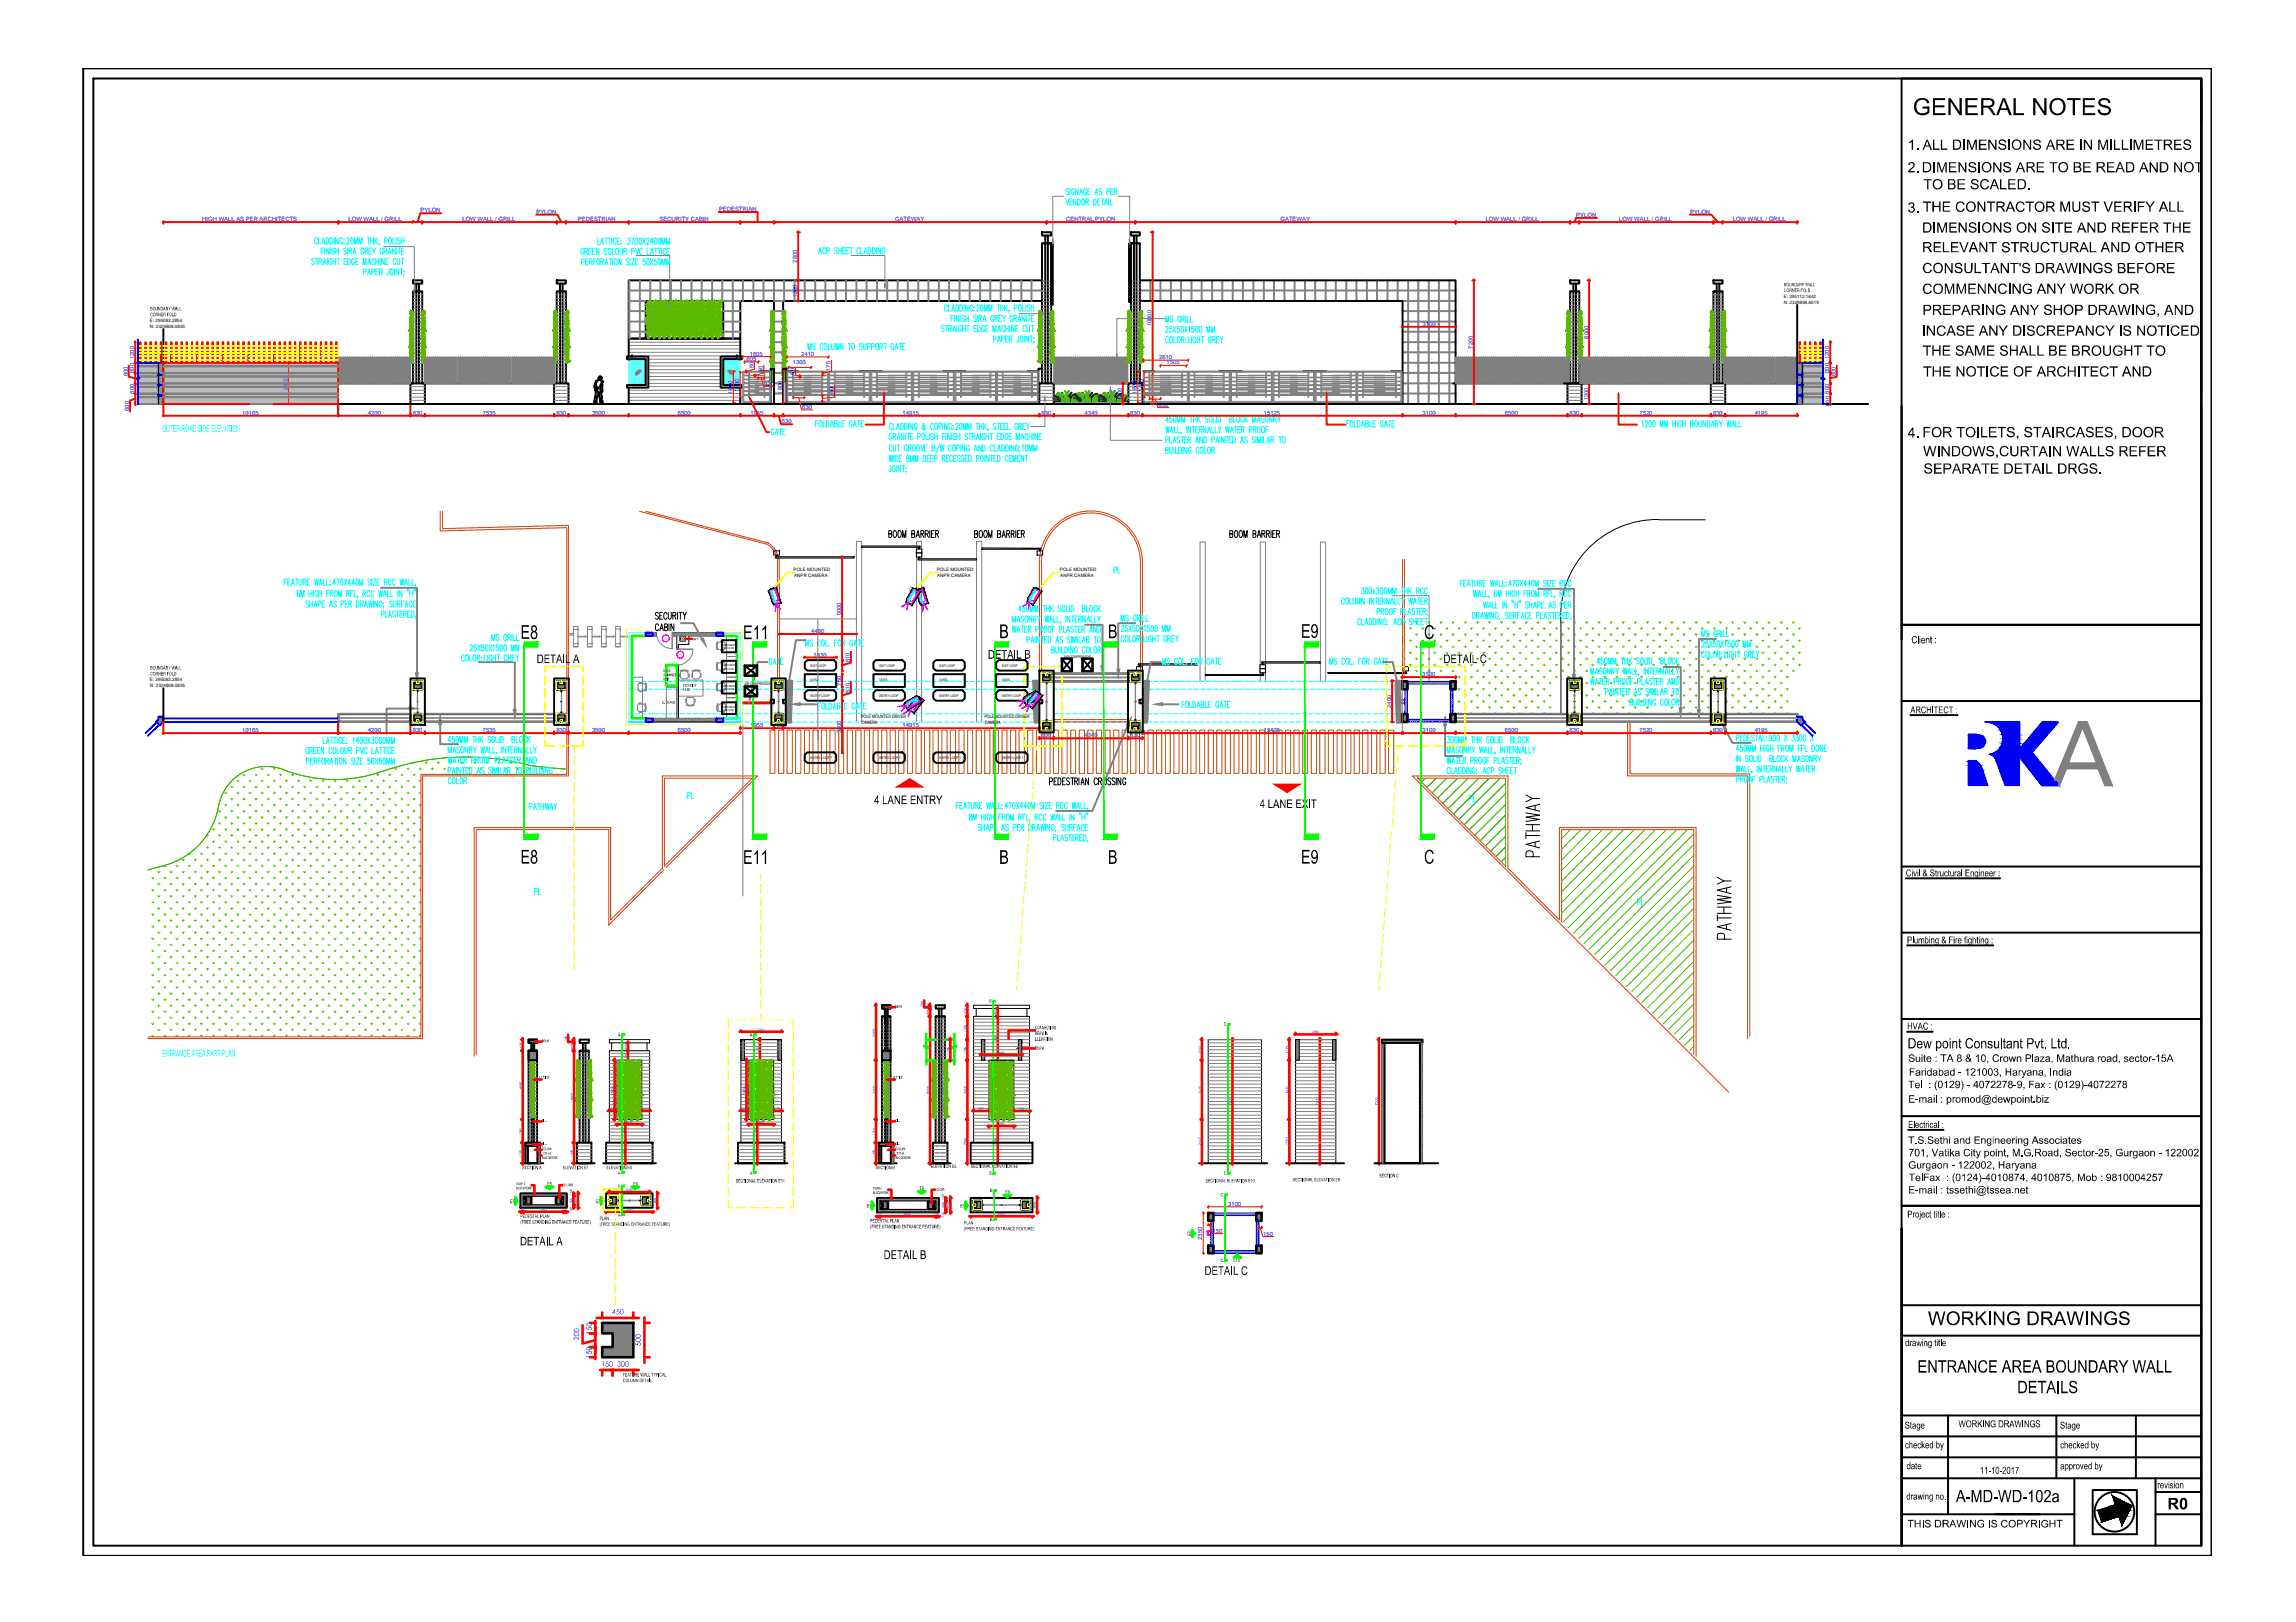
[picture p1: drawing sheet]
<svg xmlns="http://www.w3.org/2000/svg" width="297mm" height="210mm" viewBox="0 0 297 210" stroke-linecap="round" stroke-linejoin="round" font-family="sans-serif">
<defs><g id="words">
<g font-size=".8" fill="#00f">
<text x="26.2" y="28.6">HIGH WALL AS PER ARCHITECTS</text>
<text x="45.1" y="28.6">LOW WALL / GRILL</text>
<text x="54.4" y="27.5">PYLON</text>
<text x="59.8" y="28.6">LOW WALL / GRILL</text>
<text x="69.4" y="27.6">PYLON</text>
<text x="74.8" y="28.6">PEDESTRIAN</text>
<text x="85.3" y="28.6">SECURITY CABIN</text>
<text x="93" y="27.3">PEDESTRIAN</text>
<text x="115.8" y="28.6">GATEWAY</text>
<text x="137.9" y="28.6">CENTRAL PYLON</text>
<text x="165.7" y="28.6">GATEWAY</text>
<text x="192.2" y="28.6">LOW WALL / GRILL</text>
<text x="203.9" y="28.1">PYLON</text>
<text x="209.5" y="28.6">LOW WALL / GRILL</text>
<text x="218.7" y="27.6">PYLON</text>
<text x="224.2" y="28.6">LOW WALL / GRILL</text>
<text x="103.1" y="34" transform="rotate(-90 103.1 34)">2800</text>
<text x="103.1" y="38.5" transform="rotate(-90 103.1 38.5)">1200</text>
<text x="17.4" y="46.5" transform="rotate(-90 17.4 46.5)">1200</text>
<text x="96.6" y="46.7">805</text>
<text x="97" y="46.1">1605</text>
<text x="97.5" y="47.7" transform="rotate(-90 97.5 47.7)">50</text>
<text x="102.6" y="47.1">1305</text>
<text x="103.6" y="46.1">2410</text>
<text x="149" y="42.2" transform="rotate(-90 149 42.2)">10000</text>
<text x="150" y="46.5">2610</text>
<text x="150.9" y="47.2">1505</text>
<text x="184" y="42.2">3100</text>
<text x="190.6" y="45.1" transform="rotate(-90 190.6 45.1)">7200</text>
<text x="205.5" y="43.8" transform="rotate(-90 205.5 43.8)">6000</text>
<text x="236.7" y="46.5" transform="rotate(-90 236.7 46.5)">1200</text>
<text x="16.5" y="48.7" transform="rotate(-90 16.5 48.7)">600</text>
<text x="16.7" y="53.2" transform="rotate(-90 16.7 53.2)">600</text>
<text x="17.4" y="50.9" transform="rotate(-90 17.4 50.9)">600</text>
<text x="17.4" y="48.3" transform="rotate(-90 17.4 48.3)">600</text>
<text x="31.3" y="53.7">10165</text>
<text x="37.2" y="50.5" transform="rotate(-90 37.2 50.5)">2400</text>
<text x="47.6" y="53.7">4200</text>
<text x="53.4" y="53.7">830</text>
<text x="62.5" y="53.7">7535</text>
<text x="72" y="53.7">830</text>
<text x="76.6" y="53.7">3500</text>
<text x="87.7" y="53.7">6500</text>
<text x="94.8" y="50.9" transform="rotate(-90 94.8 50.9)">1800</text>
<text x="95.6" y="50.7" transform="rotate(-90 95.6 50.7)">1450</text>
<text x="97.1" y="53.7">1955</text>
<text x="98.7" y="48.2" transform="rotate(-90 98.7 48.2)">50</text>
<text x="98.9" y="49.9">330</text>
<text x="101.2" y="50.9" transform="rotate(-90 101.2 50.9)">1800</text>
<text x="102.8" y="48.5" transform="rotate(-90 102.8 48.5)">60</text>
<text x="103.8" y="52.9">630</text>
<text x="107.5" y="48" transform="rotate(-90 107.5 48)">175</text>
<text x="107.8" y="51.3" transform="rotate(-90 107.8 51.3)">350</text>
<text x="116.8" y="53.7">14915</text>
<text x="134.8" y="53.7">830</text>
<text x="140.3" y="53.7">4340</text>
<text x="145.1" y="51.8" transform="rotate(-90 145.1 51.8)">1200</text>
<text x="146.2" y="53.7">830</text>
<text x="147.1" y="50.9" transform="rotate(-90 147.1 50.9)">1800</text>
<text x="147.9" y="50.7" transform="rotate(-90 147.9 50.7)">1450</text>
<text x="149.9" y="52.6">630</text>
<text x="163.5" y="53.7">15125</text>
<text x="184" y="53.7">3100</text>
<text x="194.7" y="53.7">6500</text>
<text x="203" y="53.7">830</text>
<text x="205.5" y="51.8" transform="rotate(-90 205.5 51.8)">1200</text>
<text x="212.1" y="53.7">7520</text>
<text x="221.6" y="53.7">830</text>
<text x="227" y="53.7">4195</text>
<text x="236.7" y="50.9" transform="rotate(-90 236.7 50.9)">600</text>
<text x="236.7" y="48.3" transform="rotate(-90 236.7 48.3)">600</text>
<text x="236.7" y="52.5" transform="rotate(-90 236.7 52.5)">600</text>
<text x="237.5" y="48.7" transform="rotate(-90 237.5 48.7)">600</text>
<text x="101.1" y="54.8">530</text>
<text x="105" y="81.9">4480</text>
<text x="108.8" y="79.6" transform="rotate(-90 108.8 79.6)">6000</text>
<text x="105.3" y="85">1830</text>
<text x="108.8" y="88.7" transform="rotate(-90 108.8 88.7)">750</text>
<text x="110" y="89.6" transform="rotate(-90 110 89.6)">610</text>
<text x="110" y="85.7" transform="rotate(-90 110 85.7)">610</text>
<text x="184" y="87.5">3100</text>
<text x="31.3" y="94.7">10165</text>
<text x="47.6" y="94.7">4200</text>
<text x="53.4" y="94.7">830</text>
<text x="62.5" y="94.7">7535</text>
<text x="72" y="94.7">830</text>
<text x="76.6" y="94.7">3500</text>
<text x="87.7" y="94.7">6500</text>
<text x="97.1" y="94.1">1955</text>
<text x="100.5" y="94.1">530</text>
<text x="108.8" y="94.9" transform="rotate(-90 108.8 94.9)">3000</text>
<text x="116.8" y="94.1">14915</text>
<text x="134.8" y="95.4">830</text>
<text x="140.3" y="95.4">4340</text>
<text x="146.2" y="95.4">830</text>
<text x="163.5" y="94.7">15125</text>
<text x="180" y="91.6" transform="rotate(-90 180 91.6)">2400</text>
<text x="184" y="94.7">3100</text>
<text x="194.7" y="94.7">6500</text>
<text x="203" y="94.7">830</text>
<text x="212.1" y="94.7">7520</text>
<text x="221.6" y="94.7">830</text>
<text x="227" y="94.7">4195</text>
<text x="155.5" y="160.4" transform="rotate(-90 155.5 160.4)">2350</text>
<text x="156.9" y="159.5">150</text>
<text x="158.9" y="156">3100</text>
<text x="163.4" y="159.9">150</text>
</g>
<g font-size=".6">
<text x="19.4" y="41.7">E: 295083.2854</text>
<text x="230.8" y="38.5">E: 295112.1642</text>
<text x="230.8" y="39.3">N: 2329898.6519</text>
<text x="19.4" y="42.4">N: 2329808.0835</text>
<text x="102.7" y="73.9">POLE MOUNTED</text>
<text x="102.8" y="74.6">ANPR CAMERA</text>
<text x="121.2" y="73.9">POLE MOUNTED</text>
<text x="121.3" y="74.6">ANPR CAMERA</text>
<text x="137.1" y="73.9">POLE MOUNTED</text>
<text x="137.2" y="74.6">ANPR CAMERA</text>
<text x="19.4" y="88.1">E: 295083.2854</text>
<text x="19.4" y="88.9">N: 2329808.0835</text>
<text x="111.4" y="92.9">POLE MOUNTED DRIVER</text>
<text x="111.4" y="93.7">CAMERA</text>
<text x="127.4" y="92.9">POLE MOUNTED DRIVER</text>
<text x="127.4" y="93.7">CAMERA</text>
</g>
<g font-size=".5">
<text x="96.3" y="88.6">AIR COMPRESSOR</text>
<text x="104.9" y="86.3">EXIT LOOP</text>
<text x="104.9" y="88.1">UVSS</text>
<text x="113.8" y="86.3">EXIT LOOP</text>
<text x="113.8" y="88.1">UVSS</text>
<text x="121.6" y="86.3">EXIT LOOP</text>
<text x="121.6" y="88.1">UVSS</text>
<text x="129.6" y="86.3">EXIT LOOP</text>
<text x="129.6" y="88.1">UVSS</text>
<text x="137.6" y="85.1">AIR COMPRESSOR</text>
<text x="104.9" y="90.2">ENTRY LOOP</text>
<text x="113.8" y="90.2">ENTRY LOOP</text>
<text x="121.6" y="90.2">ENTRY LOOP</text>
<text x="129.6" y="90.2">ENTRY LOOP</text>
<text x="104.9" y="98.2">ENTRY LOOP 1</text>
<text x="113.8" y="98.2">ENTRY LOOP 1</text>
<text x="121.6" y="98.2">ENTRY LOOP 1</text>
<text x="129.6" y="98.2">ENTRY LOOP 1</text>
</g>
<g font-size=".4" fill="#ff0">
<text x="20.5" y="49.3">+50</text>
<text x="232.4" y="49.3">+50</text>
</g>
<g font-size=".4" fill="#f0f">
<text x="85.9" y="82.8">ID2</text>
<text x="87.7" y="84.9">ID1</text>
</g>
<g font-size=".4" fill="#00f">
<text x="119.4" y="130.3" transform="rotate(-90 119.4 130.3)">200</text>
<text x="120.2" y="131.4" transform="rotate(-90 120.2 131.4)">450</text>
<text x="125" y="131.2" transform="rotate(-90 125 131.2)">650</text>
<text x="129" y="131.4" transform="rotate(-90 129 131.4)">450</text>
<text x="67.5" y="135.6" transform="rotate(-90 67.5 135.6)">650</text>
<text x="73.4" y="134.7" transform="rotate(-90 73.4 134.7)">200</text>
<text x="74.1" y="135.8" transform="rotate(-90 74.1 135.8)">450</text>
<text x="81.1" y="136.9" transform="rotate(-90 81.1 136.9)">550</text>
<text x="81.1" y="135.8" transform="rotate(-90 81.1 135.8)">450</text>
<text x="98" y="133.4">2350</text>
<text x="98.2" y="136.4" transform="rotate(-90 98.2 136.4)">1200</text>
<text x="113.2" y="134.2" transform="rotate(-90 113.2 134.2)">3200</text>
<text x="122.8" y="136.4" transform="rotate(-90 122.8 136.4)">1200</text>
<text x="125" y="136.4" transform="rotate(-90 125 136.4)">1200</text>
<text x="125" y="133.6" transform="rotate(-90 125 133.6)">1350</text>
<text x="129" y="134.9" transform="rotate(-90 129 134.9)">2550</text>
<text x="129" y="136.4">2350</text>
<text x="169.7" y="133.7">2350</text>
<text x="67.5" y="140.9" transform="rotate(-90 67.5 140.9)">4000</text>
<text x="74.1" y="142.4" transform="rotate(-90 74.1 142.4)">5350</text>
<text x="78.9" y="143.6">450</text>
<text x="79.4" y="141.5" transform="rotate(-90 79.4 141.5)">3450</text>
<text x="83.2" y="143.6">450</text>
<text x="96" y="143.6">450</text>
<text x="96.4" y="141.5" transform="rotate(-90 96.4 141.5)">3450</text>
<text x="100.2" y="143.6">450</text>
<text x="113.2" y="141.5" transform="rotate(-90 113.2 141.5)">3450</text>
<text x="120.2" y="141.5" transform="rotate(-90 120.2 141.5)">8550</text>
<text x="125" y="141.5" transform="rotate(-90 125 141.5)">3450</text>
<text x="126.5" y="143.6">900</text>
<text x="131.8" y="143.6">900</text>
<text x="67.5" y="149.7" transform="rotate(-90 67.5 149.7)">1200</text>
<text x="67.5" y="146.9" transform="rotate(-90 67.5 146.9)">1350</text>
<text x="74.1" y="149.7" transform="rotate(-90 74.1 149.7)">1200</text>
<text x="80.8" y="149.7" transform="rotate(-90 80.8 149.7)">1200</text>
<text x="80.8" y="146.9" transform="rotate(-90 80.8 146.9)">1350</text>
<text x="80.9" y="145.4">1450</text>
<text x="97.8" y="149.7" transform="rotate(-90 97.8 149.7)">1200</text>
<text x="97.8" y="146.9" transform="rotate(-90 97.8 146.9)">1350</text>
<text x="97.9" y="145.4">1450</text>
<text x="113.2" y="149.7" transform="rotate(-90 113.2 149.7)">1200</text>
<text x="113.2" y="146.9" transform="rotate(-90 113.2 146.9)">1350</text>
<text x="125" y="148.2" transform="rotate(-90 125 148.2)">2550</text>
<text x="129" y="148.2" transform="rotate(-90 129 148.2)">2550</text>
<text x="129" y="145.6">1450</text>
<text x="74" y="154.6" transform="rotate(-90 74 154.6)">150</text>
<text x="74.1" y="155.7" transform="rotate(-90 74.1 155.7)">500</text>
<text x="74.6" y="155.7" transform="rotate(-90 74.6 155.7)">850</text>
<text x="80.9" y="154.1">2350</text>
<text x="84.9" y="155.7" transform="rotate(-90 84.9 155.7)">850</text>
<text x="122.1" y="155.2" transform="rotate(-90 122.1 155.2)">150</text>
<text x="67.1" y="156.7">150</text>
<text x="69.8" y="156.7">2350</text>
<text x="72.7" y="156.7">150</text>
<text x="74" y="156.9" transform="rotate(-90 74 156.9)">150</text>
<text x="80.9" y="156.7">2700</text>
<text x="113.3" y="157.3">150</text>
<text x="116.9" y="157.3">3250</text>
<text x="120.8" y="157.3">150</text>
<text x="122.2" y="157.5" transform="rotate(-90 122.2 157.5)">150</text>
<text x="122.2" y="156.3" transform="rotate(-90 122.2 156.3)">500</text>
<text x="122.8" y="156.3" transform="rotate(-90 122.8 156.3)">850</text>
<text x="129" y="157.3">3600</text>
<text x="134" y="156.3" transform="rotate(-90 134 156.3)">850</text>
</g>
<g font-size=".3">
<text x="93.4" y="83.6">COMPONENT</text>
<text x="93.4" y="84">RACK UVSS</text>
<text x="93.4" y="86.2">COMPONENT</text>
<text x="93.4" y="86.7">RACK UVSS</text>
<text x="93.4" y="88.9">COMPONENT</text>
<text x="93.4" y="89.3">RACK UVSS</text>
<text x="93.4" y="91.6">COMPONENT</text>
<text x="93.4" y="92">RACK UVSS</text>
</g>
</g></defs>
<!-- layer: 0HATCH -->
<g fill="#808080" stroke="#808080" stroke-width=".13">
<path d="M100.6 134.5v2.7h.5zM100.6 134.5h.5v2.7z"/>
<path d="M95.9 134.5v2.7h.4zM95.9 134.5h.4v2.7z"/>
<path d="M178.8 134.5v.5h5.2zM178.8 134.5h5.2v.5z"/>
<path d="M187.6 88.2v1h.7zM187.6 88.2h.7v1z"/>
<path d="M187.6 92.4v1h.7zM187.6 92.4h.7v1z"/>
<path d="M181.4 88.2v1h.7zM181.4 88.2h.7v1z"/>
</g>
<!-- layer: BO WALL 1 -->
<g fill="#bababa" stroke="#bababa" stroke-width=".13">
<path d="M21.1 46.9v.5h22.7zM21.1 46.9h22.7v.5z"/>
<path d="M21.1 47.4v.9h22.7zM21.1 47.4h22.7v.9z"/>
<path d="M21.1 48.3v.4h22.7zM21.1 48.3h22.7v.4z"/>
<path d="M21.1 48.7v.9h22.7zM21.1 48.7h22.7v.9z"/>
<path d="M21.1 49.6v.4h22.7zM21.1 49.6h22.7v.4z"/>
<path d="M21.1 50.1v.8h22.7zM21.1 50.1h22.7v.8z"/>
<path d="M21.1 51v.4h22.7zM21.1 51h22.7v.4z"/>
<path d="M21.1 51.4v.9h22.7zM21.1 51.4h22.7v.9z"/>
</g>
<!-- layer: 0PATHWAY -->
<path d="M214.6 67.2a12.5 12.5 0 0 0-12.7 13.3M214.6 67.3h6M201.9 80.5v11.9" fill="none" stroke="#000" stroke-width=".13"/>
<!-- layer: 0BUILDING BLOCK -->
<g fill="none" stroke="#808080" stroke-width=".13">
<path d="M73.5 82.2h.7M73.5 82h.7M74.2 83.7v-2.6h.6v2.6M74.2 81.4h.6M74.7 82.3h1.1M74.7 82.4h1.1M74.8 83.7h-.6h.6M74.8 81.4h.1M74.8 83.2v.1h-.6M75.7 82.3l.1 .1M76 81.4h.6v.1M76 83.7v-2.6h.6v2.6"/>
<path d="M76.6 83.7h-.6h.6M76.6 83.2v.1h-.6M76.6 82.3h1M76.6 82.4h1M76.6 81.4h.1M77.6 82.3l.1 .1h-.1M77.8 81.4h.7l-.1 .1M77.8 83.7v-2.6h.6v2.6M78.4 83.7h-.6h.6M78.4 83.2l.1 .1h-.7M78.4 82.3h1M78.4 82.4h1"/>
<path d="M79.4 82.3l.1 .1h-.1M79.6 81.4h.7l-.1 .1M79.6 83.7v-2.6h.6v2.6M80.2 83.7h-.6h.6M80.2 83.2l.1 .1h-.7M80.2 82.3h1.1M80.2 82.4h1.1M81.2 82.3l.1 .1h-.1"/>
</g>
<!-- layer: 0KERB -->
<path d="M100.6 72.4v15.4M100.8 72.4l.1 15.4M134.5 73.3v13.5M134.8 73.3v13.5M147.5 73.1a6.4 6.4 0 0 0-6.4-6.7 6.4 6.4 0 0 0-6.4 6.8M147.5 73.2v13.6M147.8 73.1a6.7 6.7 0 0 0-6.7-7 6.7 6.7 0 0 0-6.6 7.1M147.8 73.2v13.6M73.5 81.1v12.3" fill="none" stroke="#dd3700" stroke-width=".13"/>
<!-- layer: DR_TEXT -->
<g fill="#0ff">
<path d="M21 135.8h.4v.2h-.3v.2h.3v.2h-.3v.3h.3h-.4z"/>
<path d="M21.4 135.8h.1l.3 .8v-.8v.9l-.3-.6v.6h-.1z"/>
<path d="M21.9 135.8h.4v.2h-.2v.7h-.1v-.7h-.1z"/>
<path d="M23.3 135.8l.3 .8v-.8v.9l-.3-.6v.6z"/>
<path d="M23.8 135.9a.18 .18 0 0 1 .2 0 .18 .18 0 0 1 .1 .2l-.1-.1h-.1a.42 .42 0 0 0 0 .7l.2-.2a.19 .19 0 0 1-.1 .3 .19 .19 0 0 1-.2-.2z"/>
<path d="M24.2 135.8h.4v.2h-.3v.2h.2v.2h-.2v.3h.3h-.4z"/>
<path d="M25.8 135.8h.3v.2h-.3v.2h.3v.2h-.3v.3h.3h-.3z"/>
<path d="M28.1 135.8h.4v.2h-.1v.7h-.1v-.7h-.2z"/>
<path d="M29.2 135.8l.1 .9h.2h-.3z"/>
<path d="M30 135.8l.3 .8v-.8h.1v.9h-.1l-.2-.6-.1 .6z"/>
<path d="M22.3 135.8h.2a.37 .37 0 0 1 .1 .6l.1 .3-.2-.3h-.1v.3h-.1zM22.4 136v.3h.2l.1-.2-.1-.1z"/>
<path d="M23 135.8l.2 .9h-.1v-.2h-.2l-.1 .2h-.1zM23 136l-.1 .4h.1z"/>
<path d="M24.9 135.8h.1l.2 .9-.1-.2h-.2v.2h-.1zM25 136l-.1 .4h.2z"/>
<path d="M25.3 135.8h.2a.27 .27 0 0 1 .2 .3 .27 .27 0 0 1-.2 .3l.2 .3h-.1l-.1-.3h-.2v.3zM25.3 136v.3h.2l.1-.3z"/>
<path d="M26.3 135.8h.1l.2 .9h-.1v-.2h-.2l-.1 .2h-.1zM26.3 136v.4h.1z"/>
<path d="M26.8 135.8h.2a.29 .29 0 0 1 .2 .4 .29 .29 0 0 1-.3 .2v.3h-.1zM26.9 136v.3h.2v-.3z"/>
<path d="M27.4 135.8l.3 .9h-.1l-.1-.2h-.2v.2h-.1zM27.4 136v.4h.1z"/>
<path d="M27.7 135.8h.2a.33 .33 0 0 1 .1 .6l.1 .3h-.1l-.1-.3h-.2v.3zM27.7 136v.3h.3v-.3z"/>
<path d="M28.8 135.8h.2a.31 .31 0 0 1 .1 .3 .31 .31 0 0 1-.1 .3h-.2v.3zM28.8 136v.3h.3v-.3z"/>
<path d="M29.7 135.8h.1l.2 .9h-.1v-.2h-.3v.2h-.1zM29.7 136l-.1 .4h.2z"/>
</g>
<!-- layer: 0 -->
<g fill="#000">
<path d="M247 18.4l.5-.3v1.3h-.2v-1l-.3 .1zM248 19.2h.2v.2h-.2zM248 12.9l.7-.2h.4l.4 .3 .1 .3-.3 .1a.7 .7 0 0 0-.7-.5 .7 .7 0 0 0-.6 .6l-.1 .3a.83 .83 0 0 0 .5 .8 .83 .83 0 0 0 1-.2v-.3h-.7v-.3h.9v.8l-.4 .3h-.8l-.6-.3-.2-.5v-.5zM250.1 18.1h.1v1.1h.7v.2h-.8zM250.1 12.7h1.5v.3h-1.3v.6h1.3v.3h-1.3v.7h1.4v.3h-1.6zM251.1 18.1h.2v1.1h.6v.2h-.8zM252.1 12.7h.3l1.1 1.7v-1.7h.3v2.2h-.3l-1.1-1.7v1.7h-.3zM254 18.1h.2v1.3h-.2zM254.3 12.7h1.5v.3h-1.2v.6h1.1v.3h-1.1v.7h1.3v.3h-1.6zM254.5 18.1h.2l.4 1.1 .4-1.1h.2v1.3h-.1v-1.1l-.4 1.1h-.2l-.4-1.2v1.2h-.1zM256 18.1h1v.1h-.8v.4h.7v.2h-.7v.4h.8v.2h-1zM257.2 18.1h.2l.7 1v-1h.2v1.3h-.2l-.7-1.1v1.1h-.2z"/>
<path d="M258.6 18.2l.2-.1h.4a.31 .31 0 0 1 .3 .4h-.2a.3 .3 0 0 0-.2-.3 .3 .3 0 0 0-.3 .2l.1 .2h.3a.41 .41 0 0 1 .4 .6 .41 .41 0 0 1-.6 .2h-.1a.36 .36 0 0 1-.4-.4h.2a.38 .38 0 0 0 .3 .3 .38 .38 0 0 0 .4-.3l-.1-.1-.3-.1a.39 .39 0 0 1-.4-.6zM259.8 18.1h.2v1.3h-.2zM260.5 12.7h.3v1.9h1v.3h-1.3zM261.8 18.1h.1l.7 1v-1h.2v1.3h-.2l-.7-1.1v1.1h-.1zM263 12.7h.3l1.2 1.7v-1.7h.3v2.2h-.3l-1.2-1.7v1.7h-.3zM263.2 18.2l.4-.2a.44 .44 0 0 1 .4 .5h-.2a.3 .3 0 0 0-.3-.3 .3 .3 0 0 0-.3 .3l.5 .1a.41 .41 0 0 1 .3 .5 .41 .41 0 0 1-.5 .3h-.1a.37 .37 0 0 1-.4-.4h.2a.37 .37 0 0 0 .3 .3 .37 .37 0 0 0 .4-.3l-.1-.2h-.3a.45 .45 0 0 1-.4-.6zM267.3 18.1h1v.1h-.7v.4h.7v.2h-.7v.4h.8v.2h-1.1zM267.4 12.7h1.8v.3h-.8v1.9h-.2v-1.9h-.8zM269.1 18.1h.2v1.3h-.2zM269.5 12.7h1.5v.3h-1.3v.6h1.2v.3h-1.2v.7h1.4v.3h-1.6zM269.6 18.1h.2l.7 1v-1h.2v1.3h-.2l-.7-1.1v1.1h-.2zM271.5 13l.4-.3h.6a.58 .58 0 0 1 .5 .6h-.2a.6 .6 0 0 0-1-.2 .36 .36 0 0 0 0 .4 .36 .36 0 0 0 .4 .1l.5 .1 .2 .2a.61 .61 0 0 1 .1 .7 .61 .61 0 0 1-.6 .3h-.6l-.3-.3-.1-.4h.3a.61 .61 0 0 0 .5 .5 .61 .61 0 0 0 .6-.3 .45 .45 0 0 0-.5-.5l-.5-.2a.48 .48 0 0 1-.3-.7z"/>
<path d="M271.5 18.1h.2l.4 1.1 .4-1.1h.2v1.3h-.1v-1.1l-.4 1.1h-.2l-.4-1.2v1.2h-.1zM273 18.1h.2v1.3h-.2zM273.5 18.1h.2v1.1h.6v.2h-.8zM274.5 18.1h.2v1.1h.7v.2h-.9zM275.6 18.1h.1v1.3h-.1zM276 18.1h.3l.4 1.1 .4-1.1h.2v1.3h-.2v-1.1l-.4 1.1h-.1l-.4-1.2v1.2h-.2zM277.6 18.1h.9v.1h-.7v.4h.7v.2h-.7v.4h.8v.2h-1zM278.7 18.1h1.1v.1h-.5v1.2h-.1v-1.2h-.5zM281.3 18.1h.9v.1h-.8v.4h.8v.2h-.8v.4h.9v.2h-1zM282.5 18.2l.3-.1a.44 .44 0 0 1 .6 .4h-.1a.33 .33 0 0 0-.3-.3 .33 .33 0 0 0-.4 .2l.4 .2a.42 .42 0 0 1 .5 .5 .42 .42 0 0 1-.7 .3 .43 .43 0 0 1-.4-.4h.2a.36 .36 0 0 0 .4 .3 .36 .36 0 0 0 .3-.4l-.4-.1a.38 .38 0 0 1-.4-.4zM246.9 26.3h.1a.35 .35 0 0 1 .5-.1 .35 .35 0 0 1 0 .6 .4 .4 0 0 1 .2 .6 .4 .4 0 0 1-.6 .1l-.2-.3 .1-.1a.27 .27 0 0 0 .3 .3 .27 .27 0 0 0 .3-.3 .27 .27 0 0 0-.4-.2v-.1a.22 .22 0 0 0 .3-.2 .22 .22 0 0 0-.2-.3 .22 .22 0 0 0-.2 .2h-.2zM246.9 21.1h.1a.41 .41 0 0 1 .7 0 .41 .41 0 0 1-.2 .7l-.4 .3h.6v.2h-.8v-.3l.5-.4a.28 .28 0 0 0 .2-.3 .28 .28 0 0 0-.3-.2 .28 .28 0 0 0-.3 .3l-.1-.1z"/>
<path d="M248 27.3h.2v.2h-.2zM248 22.1h.2v.2h-.2zM248.8 26.1h1v.1h-.4v1.2h-.2v-1.2h-.4zM248.8 23.2h1.1v.1h-.4v1.2h-.2v-1.2h-.5zM248.9 36.9l.3-.2a.56 .56 0 0 1 .7 .4h-.2a.42 .42 0 0 0-.5-.2 .42 .42 0 0 0-.2 .6 .41 .41 0 0 0 .3 .4 .41 .41 0 0 0 .5-.3l.2 .1-.3 .3-.4 .1a.75 .75 0 0 1-.4-1.2zM248.9 34.2l.4-.2h.2l.4 .2v.2h-.2a.44 .44 0 0 0-.6-.2 .44 .44 0 0 0-.1 .6 .4 .4 0 0 0 .4 .4 .4 .4 0 0 0 .4-.3l.1 .1a.6 .6 0 0 1-.8 .3 .6 .6 0 0 1-.3-.8zM250 26.1h.2v.5h.7v-.5h.2v1.3h-.2v-.6h-.7v.6h-.2zM250.1 21h.2v1.3h-.2zM250.2 31.3h.9v.2h-.8v.4h.8v.1h-.8v.5h.8v.1h-.9zM250.2 28.8h.1v1.3h-.1zM250.6 21h.3l.3 1.1 .4-1.1h.3v1.3h-.2v-1.1l-.4 1.1h-.2l-.3-1.1v1.1h-.2zM250.6 28.8h.3l.4 1.1 .3-1.1h.3v1.3h-.2v-1.1l-.4 1.1h-.1l-.4-1.1v1.1h-.2z"/>
<path d="M251.3 31.3h.2v1.2h.7v.1h-.9zM251.3 26.1h1v.1h-.8v.5h.7v.1h-.7v.5h.8v.1h-1zM251.6 36.7h.3l.3 1.1 .4-1.1h.2v1.3h-.1v-1.1l-.4 1.1h-.2l-.4-1.1v1.1h-.1zM251.6 34h.2l.6 1.1v-1.1h.2v1.3h-.2l-.6-1v1h-.2zM252.2 21h.9v.1h-.8v.4h.7v.2h-.7v.4h.8v.2h-.9zM252.2 28.8h.9v.2h-.7v.3h.7v.2h-.7v.4h.8v.2h-1zM252.4 31.3h.9v.2h-.7v.4h.7v.1h-.7v.5h.8v.1h-1zM253 34.1l.5-.1a.44 .44 0 0 1 .3 .4h-.1a.32 .32 0 0 0-.3-.2 .32 .32 0 0 0-.3 .3l.4 .1a.41 .41 0 0 1 .4 .5 .41 .41 0 0 1-.6 .2 .43 .43 0 0 1-.4-.4h.1a.34 .34 0 0 0 .4 .3 .34 .34 0 0 0 .3-.3l-.3-.1a.41 .41 0 0 1-.4-.6zM253.1 36.7h.3l.4 1.1 .3-1.1h.3v1.3h-.2v-1.1l-.4 1.1h-.1l-.4-1.1v1.1h-.2zM253.3 23.2h.9v.1h-.8v.4h.8v.2h-.8v.4h.8v.2h-.9zM253.4 21h.1l.7 1v-1h.2v1.3h-.2l-.7-1v1h-.1zM253.4 28.8h.2l.7 1v-1h.1v1.3h-.1l-.8-1v1h-.1z"/>
<path d="M253.5 31.3h.2l.4 1.2 .4-1.2h.2l-.5 1.3h-.2zM253.2 26.2a.59 .59 0 0 1 1 .3h-.2a.45 .45 0 0 0-.6-.2 .45 .45 0 0 0-.2 .6 .41 .41 0 0 0 .4 .4 .41 .41 0 0 0 .4-.3h.2l-.2 .3a.61 .61 0 0 1-.7 0 .61 .61 0 0 1-.3-.7zM254.8 21.1l.4-.1a.36 .36 0 0 1 .4 .3l-.1 .1a.33 .33 0 0 0-.3-.3 .33 .33 0 0 0-.3 .2v.2h.4a.4 .4 0 0 1 .4 .6 .4 .4 0 0 1-.6 .2h-.2l-.2-.2-.1-.2 .2-.1a.37 .37 0 0 0 .4 .3 .37 .37 0 0 0 .3-.2l-.4-.2a.36 .36 0 0 1-.4-.2 .36 .36 0 0 1 .1-.4zM254.6 36.7h1v.2h-.8v.4h.7v.1h-.7v.5h.8v.1h-1zM254.8 28.9l.1-.1a.45 .45 0 0 1 .8 .4h-.2a.31 .31 0 0 0-.3-.3 .31 .31 0 0 0-.3 .2v.2h.3a.51 .51 0 0 1 .5 .5l-.2 .3h-.3a.44 .44 0 0 1-.6-.4h.2a.37 .37 0 0 0 .4 .3 .37 .37 0 0 0 .3-.3v-.1l-.4-.1a.35 .35 0 0 1-.3-.2 .35 .35 0 0 1 0-.4zM255.1 23.3l.2-.1a.47 .47 0 0 1 .7 .3l-.2 .1a.33 .33 0 0 0-.3-.3 .33 .33 0 0 0-.3 .2v.2h.3a.4 .4 0 0 1 .5 .5 .4 .4 0 0 1-.6 .3h-.1a.37 .37 0 0 1-.4-.4l.2-.1v.2a.39 .39 0 0 0 .4 .2 .39 .39 0 0 0 .3-.3l-.4-.2a.36 .36 0 0 1-.4-.2 .36 .36 0 0 1 .1-.4zM254.1 34h.2v.8a.35 .35 0 0 0 .3 .4 .35 .35 0 0 0 .4-.4v-.8h.2v.9a.51 .51 0 0 1-.6 .5 .51 .51 0 0 1-.5-.5zM255.5 34h.1v1.2h.7v.1h-.8zM255.8 26.1h.2l.7 1v-1h.2v1.3h-.2l-.7-1v1h-.2zM255.9 36.7h.1l.8 1.1v-1.1h.1v1.3h-.2l-.7-1v1h-.1zM256 21h.1v1.3h-.1zM256 28.8h.2v1.3h-.2z"/>
<path d="M256.1 31.3h.2l.6 1.1v-1.1h.2v1.3h-.2l-.7-1v1h-.1zM256.4 34h1v.2h-.4v1.1h-.2v-1.1h-.4zM256.3 23.4l.2-.2h.3a.52 .52 0 0 1 .5 .3l-.2 .1a.43 .43 0 0 0-.5-.3 .43 .43 0 0 0-.3 .6 .41 .41 0 0 0 .4 .5 .41 .41 0 0 0 .4-.4l.2 .1a.6 .6 0 0 1-.7 .4 .6 .6 0 0 1-.4-.8zM257.2 36.7h.2l.7 1.1v-1.1h.1v1.3h-.1l-.7-1v1h-.2zM257.1 26.1h1v.1h-.4v1.2h-.2v-1.2h-.4zM257.3 31.3h1v.2h-.4v1.1h-.2v-1.1h-.4zM257.9 21h.1l.8 1v-1h.1v1.3h-.2l-.7-1v1h-.1zM257.9 28.8h.2l.7 1v-1h.1v1.3h-.1l-.7-1v1h-.2zM258.8 23.2h.1v1.1h.7v.2h-.8zM258.8 34h.2l.7 1.1v-1.1h.2v1.3h-.2l-.7-1v1h-.2zM259.1 31.5a.51 .51 0 0 1 .5-.2 .51 .51 0 0 1 .4 .4h-.2a.33 .33 0 0 0-.3-.2 .33 .33 0 0 0-.3 .2l.4 .2a.39 .39 0 0 1 .4 .5 .39 .39 0 0 1-.5 .3 .51 .51 0 0 1-.5-.5h.1a.37 .37 0 0 0 .4 .3 .37 .37 0 0 0 .4-.2l-.1-.2-.3-.1a.37 .37 0 0 1-.4-.4zM259.2 21.1h.1a.51 .51 0 0 1 .5-.1 .51 .51 0 0 1 .4 .3l-.2 .1a.33 .33 0 0 0-.3-.3 .33 .33 0 0 0-.4 .3l.3 .1a.47 .47 0 0 1 .6 .6h-.1a.53 .53 0 0 1-.6 .2 .53 .53 0 0 1-.4-.4l.2-.1a.37 .37 0 0 0 .3 .3 .37 .37 0 0 0 .4-.2l-.2-.2h-.2a.4 .4 0 0 1-.4-.6z"/>
<path d="M259.3 28.9l.3-.2 .2 .1a.37 .37 0 0 1 .4 .4h-.2a.32 .32 0 0 0-.3-.3 .32 .32 0 0 0-.3 .3l.5 .1a.38 .38 0 0 1 .3 .5 .38 .38 0 0 1-.4 .3h-.2a.43 .43 0 0 1-.4-.4h.1a.34 .34 0 0 0 .4 .3 .34 .34 0 0 0 .3-.4l-.2-.1a.47 .47 0 0 1-.6-.5zM258.6 36.9l.4-.2a.53 .53 0 0 1 .6 .4h-.1a.45 .45 0 0 0-.6-.2 .45 .45 0 0 0-.2 .6 .41 .41 0 0 0 .4 .4 .41 .41 0 0 0 .4-.3h.1l-.1 .3a.61 .61 0 0 1-.8 0 .61 .61 0 0 1-.2-.7zM259.8 23.2h.9v.1h-.7v.4h.7v.2h-.7v.4h.8v.2h-1zM259.9 36.7h.2v1.3h-.2zM260.4 36.7h.1l.8 1.1v-1.1h.1v1.3h-.2l-.7-1v1h-.1zM260.1 34h1v.2h-.4v1.1h-.2v-1.1h-.4zM260.2 31.3h1v.2h-.4v1.1h-.2v-1.1h-.4zM261.3 34h.1v.5h-.1zM261.7 34.2l.2-.2a.49 .49 0 0 1 .7 .4h-.2a.33 .33 0 0 0-.3-.2 .33 .33 0 0 0-.3 .2l.3 .2a.4 .4 0 0 1 .5 .4 .4 .4 0 0 1-.5 .3 .44 .44 0 0 1-.5-.4l.2 .1a.38 .38 0 0 0 .3 .2 .38 .38 0 0 0 .4-.2l-.1-.2-.4-.1a.4 .4 0 0 1-.3-.5zM260.9 26.3l.1-.1 .3-.1a.53 .53 0 0 1 .6 .4h-.1a.44 .44 0 0 0-.6-.2 .44 .44 0 0 0-.2 .6 .39 .39 0 0 0 .4 .4 .39 .39 0 0 0 .4-.3h.1a.6 .6 0 0 1-.8 .4 .6 .6 0 0 1-.3-.9zM261.8 37l.3-.3h.3a.44 .44 0 0 1 .5 .4h-.2a.46 .46 0 0 0-.6-.2 .46 .46 0 0 0-.3 .6l.1 .1a.49 .49 0 0 0 .8 .2v-.3h-.4v-.1h.6v.5l-.4 .2h-.4l-.3-.3a.81 .81 0 0 1 0-.8zM262.4 24.3h.2v.2h-.2z"/>
<path d="M262.4 28.8h.2l.6 1v-1h.2v1.3h-.2l-.6-1v1h-.2zM262.1 26.1h1v.1h-.4v1.2h-.2v-1.2h-.4zM263.5 21h.9v.1h-.7v.4h.7v.2h-.7v.4h.8v.2h-1zM262.7 31.3h.2v.8a.35 .35 0 0 0 .3 .4 .35 .35 0 0 0 .4-.4v-.8h.2v.8a.51 .51 0 0 1-.6 .6 .51 .51 0 0 1-.5-.6zM264.3 29l.1-.2h.4a.44 .44 0 0 1 .4 .4h-.2a.33 .33 0 0 0-.3-.3 .33 .33 0 0 0-.3 .3l.5 .2a.39 .39 0 0 1 .3 .5 .39 .39 0 0 1-.6 .2 .43 .43 0 0 1-.4-.4h.1a.37 .37 0 0 0 .4 .3 .37 .37 0 0 0 .4-.3l-.3-.2a.45 .45 0 0 1-.5-.5zM264.9 36.7h.2l.6 1.1v-1.1h.2v1.3h-.2l-.7-1v1h-.1zM264.1 31.5h.1a.58 .58 0 0 1 .9 .2h-.2a.44 .44 0 0 0-.6-.2 .44 .44 0 0 0-.1 .6 .4 .4 0 0 0 .4 .4 .4 .4 0 0 0 .4-.3h.1v.1l-.3 .3a.7 .7 0 0 1-.7-.3 .7 .7 0 0 1 0-.8zM265.5 28.8h.2v1.3h-.2zM265.1 21h1.1v.1h-.5v1.2h-.1v-1.2h-.5zM265.3 31.3h1v.2h-.4v1.1h-.2v-1.1h-.4zM265.9 28.8h1v.2h-.4v1.1h-.2v-1.1h-.4zM266.5 26.1h.3l.4 1.1 .4-1.1h.2v1.3h-.2v-1.1l-.3 1.1h-.2l-.4-1.1v1.1h-.2z"/>
<path d="M266.1 36.7h.2l.4 .6 .4-.6h.2l-.5 .8v.5h-.2v-.5zM267.1 28.8h1v.2h-.8v.3h.7v.2h-.7v.4h.8v.2h-1zM266.5 31.3h.2v.8a.35 .35 0 0 0 .3 .4 .35 .35 0 0 0 .3-.4v-.8h.2v.8a.51 .51 0 0 1-.5 .6 .51 .51 0 0 1-.5-.6zM267.1 34h.2l.3 1.2 .3-1.2h.2l.3 1.2 .3-1.2h.1l-.3 1.3h-.2l-.3-1.1-.3 1.1h-.2zM267.8 36.7h.2l.2 1.1 .4-1.1h.2l.2 1.1 .3-1.1h.2l-.3 1.3h-.2l-.3-1.1-.3 1.1h-.2zM268.1 26.1h.2v.7a.35 .35 0 0 0 .3 .5 .35 .35 0 0 0 .4-.5v-.7h.1v.8a.51 .51 0 0 1-.5 .5 .51 .51 0 0 1-.5-.6zM269 34h.2v1.3h-.2zM269.5 26.2l.3-.1a.42 .42 0 0 1 .6 .4h-.2a.3 .3 0 0 0-.3-.3 .3 .3 0 0 0-.3 .3l.3 .1a.45 .45 0 0 1 .5 .6l-.3 .2h-.4a.37 .37 0 0 1-.3-.4h.1a.37 .37 0 0 0 .4 .3 .37 .37 0 0 0 .3-.3v-.1l-.4-.1a.38 .38 0 0 1-.3-.2 .38 .38 0 0 1 0-.4zM269.5 21h1v.1h-.8v.4h.7v.2h-.7v.4h.8v.2h-1zM269.5 34h.2l.7 1.1v-1.1h.2v1.3h-.2l-.7-1v1h-.2zM270.1 28.8h.1l.7 1v-1h.2v1.3h-.2l-.7-1v1h-.1zM270.4 31.3h.1v1.2h.7v.1h-.8z"/>
<path d="M270.6 26.1h1v.1h-.4v1.2h-.2v-1.2h-.4zM270.9 34.2l.5-.2a.62 .62 0 0 1 .6 .4h-.2a.49 .49 0 0 0-.7-.1 .49 .49 0 0 0 .1 .8l.2 .1 .4-.1v-.3h-.3v-.1h.5v.5l-.3 .1h-.2a.66 .66 0 0 1-.6-1zM272.3 34.1l.3-.1a.49 .49 0 0 1 .6 .4h-.1a.33 .33 0 0 0-.4-.2 .33 .33 0 0 0-.3 .2l.4 .2a.4 .4 0 0 1 .5 .4 .4 .4 0 0 1-.6 .3 .44 .44 0 0 1-.5-.4l.2 .1a.37 .37 0 0 0 .4 .2 .37 .37 0 0 0 .3-.3l-.4-.2a.38 .38 0 0 1-.4-.2 .38 .38 0 0 1 0-.4zM272.4 36.7h.2v.7l.6-.7h.3l-.6 .6 .6 .7h-.2l-.5-.6-.2 .2v.4h-.2zM272.6 21h.9v.1h-.7v.4h.7v.2h-.7v.4h.8v.2h-1zM272.1 26.1h.2l.4 1.2 .5-1.2h.2l-.5 1.3h-.3zM273.1 31.3h.2l.7 1.1v-1.1h.2v1.3h-.2l-.7-1v1h-.2zM273.5 26.1h1v.1h-.8v.5h.7v.1h-.7v.5h.8v.1h-1zM274.5 28.8h1v.2h-.8v.3h.8v.2h-.8v.4h.9v.2h-1.1zM275.2 34h1v.2h-.8v.4h.8v.2h-.8v.4h.8v.1h-1zM275.8 28.8h.9v.2h-.7v.3h.6v.2h-.6v.6h-.2zM276.1 26.1h.2v1.3h-.2z"/>
<path d="M276.5 34h.9v.2h-.7v.4h.6v.2h-.6v.5h-.2zM276.6 26.1h.9v.1h-.8v.5h.7v.1h-.7v.6h-.1zM276.9 28.8h.9v.2h-.7v.3h.7v.2h-.7v.4h.8v.2h-1zM277.6 31.3h1.1v.2h-.5v1.1h-.1v-1.1h-.5zM277.6 26.1h.2l.3 .6 .5-.6h.2l-.6 .7v.6h-.1v-.6zM278.1 21h.2l.7 1v-1h.2v1.3h-.3l-.6-1v1h-.2zM278.9 31.3h.1v.6h.7v-.6h.2v1.3h-.2v-.6h-.7v.6h-.1zM280.2 31.3h.9v.2h-.8v.4h.8v.1h-.8v.5h.9v.1h-1zM279.9 28.8h1v.2h-.4v1.1h-.2v-1.1h-.4zM280.3 34h1v.2h-.8v.4h.7v.2h-.7v.4h.8v.1h-1zM280.6 26.1h.2v1.2h.7v.1h-.9zM281.1 28.8h.2v.5h.7v-.5h.1v1.3h-.1v-.6h-.7v.6h-.2z"/>
<path d="M281.3 21h.1l.7 1v-1h.2v1.3h-.2l-.7-1v1h-.1zM281.7 26.1h.2v1.2h.6v.1h-.8zM282.4 28.8h1v.2h-.8v.3h.7v.2h-.7v.4h.8v.2h-1zM283.9 21h1.1v.1h-.5v1.2h-.1v-1.2h-.5zM248 56.5h.2v.1h-.2zM248.8 42.1h.2v1.3h-.2zM248.8 55.2h.9v.2h-.7v.4h.7v.2h-.7v.6h-.2zM248.8 57.7h.2l.3 1.1 .3-1.1h.2l.3 1.1 .2-1.1h.2l-.3 1.4h-.2l-.3-1.2-.3 1.2h-.2zM248.8 44.7h1v.2h-.4v1.1h-.2v-1.1h-.4zM248.8 47.4h1.1v.2h-.5v1.1h-.1v-1.1h-.5zM249.3 42.1h.2l.7 1.1v-1.1h.1v1.3h-.1l-.8-1v1h-.1zM250 44.7h.2v.6h.7v-.6h.2v1.3h-.2v-.6h-.7v.6h-.2z"/>
<path d="M250 47.4h.2v.6h.7v-.6h.2v1.3h-.2v-.6h-.7v.6h-.2zM250.7 57.7h.2v1.4h-.2zM251.2 57.7h.2l.7 1.1v-1.1h.1v1.4h-.1l-.8-1.1v1.1h-.1zM251.3 44.7h1v.2h-.8v.4h.7v.1h-.7v.5h.8v.1h-1zM251.4 39.5h1v.1h-.8v.4h.7v.1h-.7v.5h.8v.2h-1zM251.4 47.4h.9v.2h-.7v.4h.7v.1h-.7v.5h.8v.1h-1zM250.7 42.3h.1a.59 .59 0 0 1 .9 .2h-.2a.44 .44 0 0 0-.6-.2 .44 .44 0 0 0-.1 .6 .41 .41 0 0 0 .3 .4 .41 .41 0 0 0 .5-.3h.1v.1l-.3 .3a.64 .64 0 0 1-.7-.2 .64 .64 0 0 1 0-.8zM253.2 44.7h.2a.44 .44 0 0 1 .6 .4h-.2a.33 .33 0 0 0-.3-.3 .33 .33 0 0 0-.3 .3l.4 .2a.39 .39 0 0 1 .5 .4 .39 .39 0 0 1-.6 .4h-.1a.43 .43 0 0 1-.4-.4v-.1h.2a.38 .38 0 0 0 .3 .3 .38 .38 0 0 0 .4-.3l-.1-.1-.3-.1a.37 .37 0 0 1-.4-.2 .37 .37 0 0 1 .1-.4zM253.2 42.3l.3-.2a.51 .51 0 0 1 .6 .4h-.1a.32 .32 0 0 0-.4-.3 .32 .32 0 0 0-.3 .3l.5 .2a.38 .38 0 0 1 .4 .4 .38 .38 0 0 1-.4 .4h-.2a.44 .44 0 0 1-.5-.5h.2a.37 .37 0 0 0 .3 .3 .37 .37 0 0 0 .4-.2l-.1-.2-.4-.1a.35 .35 0 0 1-.3-.5zM253.1 47.4h.2l.7 1v-1h.1v1.3h-.1l-.7-1v1h-.2zM253.1 55.2h1.1v.2h-.4v1.2h-.2v-1.2h-.5zM254.4 42.1h1v.2h-.8v.4h.7v.1h-.7v.5h.8v.1h-1z"/>
<path d="M255.5 44.7h.3l.3 1.1 .5-1.1h.2v1.3h-.2v-1.1l-.4 1.1h-.2l-.3-1.1v1.1h-.2zM255.2 57.7h.1l.3 1.1 .3-1.1h.2l.3 1.1 .3-1.1h.2l-.4 1.4h-.2l-.3-1.2-.3 1.2h-.2zM255.8 55.2h.2v1.4h-.2zM255.7 47.4h1.1v.2h-.4v1.1h-.2v-1.1h-.5zM256.3 55.2h.2v1.2h.6v.2h-.8zM256.4 39.5h.2v1.3h-.2zM256.9 39.5h.2l.7 1v-1h.2v1.3h-.2l-.7-1.1v1.1h-.2zM257 57.9h.1a.47 .47 0 0 1 .5-.2 .47 .47 0 0 1 .4 .4h-.2a.31 .31 0 0 0-.3-.2 .31 .31 0 0 0-.3 .2v.1l.4 .1a.4 .4 0 0 1 .4 .5 .4 .4 0 0 1-.6 .3 .44 .44 0 0 1-.4-.5h.1a.4 .4 0 0 0 .3 .3 .4 .4 0 0 0 .4-.2l-.1-.2-.3-.1a.39 .39 0 0 1-.4-.5zM257 47.4h.2v1.3h-.2zM257.1 44.7h.9v.2h-.8v.4h.8v.1h-.8v.5h.8v.1h-.9zM257.3 55.2h1v.2h-.8v.4h.7v.2h-.7v.4h.8v.2h-1zM257.4 42.1h.1l.7 1.1v-1.1h.2v1.3h-.2l-.7-1v1h-.1z"/>
<path d="M258.2 58.8h.3v.3l-.2 .2-.1-.1 .2-.1h-.2zM257.6 47.6l.1-.1a.58 .58 0 0 1 .9 .3h-.2a.43 .43 0 0 0-.6-.2 .43 .43 0 0 0-.1 .6 .4 .4 0 0 0 .3 .4 .4 .4 0 0 0 .5-.3h.1v.1a.6 .6 0 0 1-.7 .3 .6 .6 0 0 1-.5-.6zM258.8 44.8l.4-.1a.45 .45 0 0 1 .5 .4h-.1a.3 .3 0 0 0-.4-.3 .3 .3 0 0 0-.2 .3l.3 .2a.44 .44 0 0 1 .4 .6l-.3 .2-.4-.1-.2-.2-.1-.2h.2a.38 .38 0 0 0 .3 .3 .38 .38 0 0 0 .4-.3l-.1-.1-.3-.1a.38 .38 0 0 1-.4-.2 .38 .38 0 0 1 0-.4zM258.8 47.4h1v.2h-.8v.4h.7v.1h-.7v.5h.8v.1h-1zM258.5 55.2h1v.2h-.4v1.2h-.2v-1.2h-.4zM258.3 39.6l.2-.1 .3-.1a.47 .47 0 0 1 .6 .4h-.1a.48 .48 0 0 0-.6-.2 .48 .48 0 0 0-.3 .6 .51 .51 0 0 0 .3 .4 .51 .51 0 0 0 .6-.1v-.3h-.4v-.1h.5v.5l-.3 .2-.6-.1-.3-.4v-.4zM258.5 42.1h.3l.4 .7 .4-.7h.2l-.6 .8v.5h-.1v-.5zM259.7 55.4l.3-.2a.47 .47 0 0 1 .6 .4l-.2 .1a.31 .31 0 0 0-.2-.3 .31 .31 0 0 0-.3 .2v.1l.3 .1a.4 .4 0 0 1 .5 .5 .4 .4 0 0 1-.6 .3 .44 .44 0 0 1-.5-.4h.2a.41 .41 0 0 0 .7 .1l-.1-.3h-.2a.39 .39 0 0 1-.5-.2 .39 .39 0 0 1 0-.4zM258.8 58l.3-.3h.4l.3 .3 .1 .1h-.2a.43 .43 0 0 0-.6-.2 .43 .43 0 0 0-.2 .5 .41 .41 0 0 0 .3 .5 .41 .41 0 0 0 .5-.3h.2l-.1 .1a.59 .59 0 0 1-.7 .3 .59 .59 0 0 1-.4-.7zM260 44.7h.2v.6h.7v-.6h.1v1.3h-.1v-.6h-.7v.6h-.2zM260.9 56.4h.2v.4l-.1 .1v-.3h-.1zM260.1 57.7h.2v.8a.35 .35 0 0 0 .3 .4 .35 .35 0 0 0 .4-.4v-.8h.1v.8a.53 .53 0 0 1-.5 .6 .53 .53 0 0 1-.5-.6z"/>
<path d="M261.4 39.5h.2l.7 1v-1h.1v1.3h-.1l-.7-1.1v1.1h-.2zM261.8 42.1h.2v1.3h-.2zM262 55.4l.4-.2a.43 .43 0 0 1 .5 .4l-.2 .1a.31 .31 0 0 0-.3-.3 .31 .31 0 0 0-.3 .2v.1l.4 .1a.4 .4 0 0 1 .4 .5 .4 .4 0 0 1-.5 .3h-.1a.52 .52 0 0 1-.5-.4h.2a.41 .41 0 0 0 .7 .1v-.3h-.3a.39 .39 0 0 1-.4-.2 .39 .39 0 0 1 0-.4zM262 47.4h.9v.2h-.7v.4h.6v.1h-.6v.6h-.2zM262.3 42.2l.3-.1a.42 .42 0 0 1 .6 .4h-.1a.32 .32 0 0 0-.4-.3 .32 .32 0 0 0-.3 .3l.4 .2a.42 .42 0 0 1 .4 .4 .42 .42 0 0 1-.5 .4l-.1-.1a.37 .37 0 0 1-.4-.4h.2a.34 .34 0 0 0 .4 .3 .34 .34 0 0 0 .3-.3l-.4-.2a.36 .36 0 0 1-.4-.2 .36 .36 0 0 1 0-.4zM262.6 44.7h.1v1.2h.7v.1h-.8zM262.7 57.7h1v.2h-.5v1.2h-.1v-1.2h-.4zM262.6 39.5h.2l.4 .5 .4-.5h.2l-.5 .7v.6h-.2v-.6zM263.1 55.2h1v.2h-.4v1.2h-.2v-1.2h-.4zM263.6 44.7h.2v1.2h.6v.1h-.8zM264.5 39.6h.1a.51 .51 0 0 1 .5-.2 .51 .51 0 0 1 .3 .4h-.1a.33 .33 0 0 0-.3-.2 .33 .33 0 0 0-.4 .2l.2 .2h.2a.44 .44 0 0 1 .4 .6l-.2 .2h-.2a.45 .45 0 0 1-.6-.5h.2a.37 .37 0 0 0 .3 .3 .37 .37 0 0 0 .4-.3l-.4-.2a.4 .4 0 0 1-.4-.5zM263.6 42.3a.58 .58 0 0 1 1 .2h-.2a.44 .44 0 0 0-.5-.2 .44 .44 0 0 0-.3 .6v.1a.41 .41 0 0 0 .4 .3 .41 .41 0 0 0 .4-.3h.2v.2a.64 .64 0 0 1-.9 .1 .64 .64 0 0 1-.2-.9z"/>
<path d="M265.1 57.7h.2v1.4h-.2zM265.5 55.2h.2v1.4h-.2zM265.6 57.7h.2l.7 1.1v-1.1h.1v1.4h-.1l-.7-1.1v1.1h-.2zM265.7 39.5h.2v.5h.7v-.5h.2v1.3h-.2v-.7h-.7v.7h-.2zM266.2 42.1h.9v.2h-.8v.4h.8v.1h-.8v.5h.8v.1h-.9zM266.4 44.7h.9v.2h-.8v.4h.8v.1h-.8v.5h.8v.1h-.9zM266.3 47.6l.2-.2h.3a.37 .37 0 0 1 .5 .4h-.2a.44 .44 0 0 0-.6-.2 .44 .44 0 0 0-.2 .6 .41 .41 0 0 0 .4 .4 .41 .41 0 0 0 .4-.3h.2a.63 .63 0 0 1-.8 .4 .63 .63 0 0 1-.3-.9zM267.5 47.4h.2v.6h.7v-.6h.1v1.3h-.1v-.6h-.7v.6h-.2zM267.3 57.7h.2l.3 1.1 .3-1.1h.2l.3 1.1 .2-1.1h.2l-.3 1.4h-.2l-.3-1.2-.3 1.2h-.2zM267.4 55.4h.1a.57 .57 0 0 1 .9 .2l-.1 .1a.45 .45 0 0 0-.6-.2 .45 .45 0 0 0-.2 .6v.2h.1a.39 .39 0 0 0 .7-.2l.1 .1v.1a.62 .62 0 0 1-.9 .2 .62 .62 0 0 1-.2-.8zM268.9 47.4h.1v1.3h-.1zM269.3 47.4h1v.2h-.5v1.1h-.1v-1.1h-.4z"/>
<path d="M269.8 42.1h.2l.7 1.1v-1.1h.2v1.3h-.2l-.7-1v1h-.2zM269.9 55.4h.1a.51 .51 0 0 1 .5-.2 .51 .51 0 0 1 .4 .4l-.2 .1a.35 .35 0 0 0-.3-.3 .35 .35 0 0 0-.3 .2v.2h.3a.4 .4 0 0 1 .5 .5 .4 .4 0 0 1-.6 .3 .44 .44 0 0 1-.5-.4l.2-.1a.37 .37 0 0 0 .3 .3 .37 .37 0 0 0 .4-.1l-.1-.3h-.3a.4 .4 0 0 1-.4-.6zM270.4 57.7h.2v1.2h.6v.2h-.8zM270.5 47.4h1v.2h-.8v.4h.7v.1h-.7v.5h.8v.1h-1zM271.1 55.2h1v.2h-.8v.4h.7v.2h-.7v.4h.8v.2h-1zM271.4 57.7h.2v1.2h.7v.2h-.9zM271.2 42.3h.1a.58 .58 0 0 1 1 .2h-.2a.43 .43 0 0 0-.6-.2 .43 .43 0 0 0-.2 .5 .41 .41 0 0 0 .3 .5 .41 .41 0 0 0 .5-.3h.2l-.1 .2-.1 .1a.64 .64 0 0 1-.8 0 .64 .64 0 0 1-.1-.8zM272.4 55.4a.51 .51 0 0 1 .5-.2 .51 .51 0 0 1 .4 .4l-.2 .1a.34 .34 0 0 0-.2-.3 .34 .34 0 0 0-.4 .2l.1 .2h.2a.43 .43 0 0 1 .5 .2 .43 .43 0 0 1-.1 .5l-.2 .1a.52 .52 0 0 1-.7-.4l.2-.1a.38 .38 0 0 0 .3 .3 .38 .38 0 0 0 .4-.2l-.1-.2h-.4a.37 .37 0 0 1-.3-.6zM272.5 57.8l.4-.1a.45 .45 0 0 1 .5 .4h-.2a.33 .33 0 0 0-.3-.2 .33 .33 0 0 0-.3 .2l.4 .2a.4 .4 0 0 1 .4 .5 .4 .4 0 0 1-.5 .3l-.3-.1-.2-.2v-.2h.2a.37 .37 0 0 0 .3 .3 .37 .37 0 0 0 .4-.3l-.5-.2a.32 .32 0 0 1-.4-.2 .32 .32 0 0 1 .1-.4zM271.8 47.6l.4-.2h.3l.3 .4h-.2a.46 .46 0 0 0-.6-.2 .46 .46 0 0 0-.1 .7 .39 .39 0 0 0 .4 .3 .39 .39 0 0 0 .3-.3h.2v.2a.63 .63 0 0 1-.9 .2 .63 .63 0 0 1-.2-.8zM272.3 42.1h.3l.4 .7 .4-.7h.2l-.6 .8v.5h-.1v-.5zM272.1 44.7h.2v.8a.35 .35 0 0 0 .3 .4 .35 .35 0 0 0 .3-.4v-.8h.2v.9a.51 .51 0 0 1-.5 .5 .51 .51 0 0 1-.5-.6z"/>
<path d="M272.9 47.4h1.1v.2h-.5v1.1h-.1v-1.1h-.5zM273.6 56.4h.2v.3l-.1 .2-.1-.1 .1-.2h-.1zM273.5 44.9h.1a.58 .58 0 0 1 .9 .2h-.1a.45 .45 0 0 0-.6-.2 .45 .45 0 0 0-.2 .6 .49 .49 0 0 0 .3 .4 .49 .49 0 0 0 .5-.1v-.3h-.4v-.1h.6v.4l-.4 .3-.3-.1a.69 .69 0 0 1-.4-1.1zM274.2 42.1h.2v1.3h-.2zM274 39.5h.2l.2 1.1 .3-1.1h.2l.3 1.1 .3-1.1h.1l-.3 1.3h-.2l-.3-1.2-.3 1.2h-.2zM274.8 42.3a.5 .5 0 0 1 .5-.2 .5 .5 0 0 1 .4 .4h-.2a.32 .32 0 0 0-.3-.3 .32 .32 0 0 0-.3 .3l.4 .2a.42 .42 0 0 1 .4 .4 .42 .42 0 0 1-.5 .4l-.1-.1a.37 .37 0 0 1-.4-.4h.1a.37 .37 0 0 0 .4 .3 .37 .37 0 0 0 .4-.2l-.1-.2-.3-.1a.45 .45 0 0 1-.4-.5zM274.8 44.7h.2v.6h.7v-.6h.2v1.3h-.2v-.6h-.7v.6h-.2zM275.5 57.7h1v.2h-.8v.4h.7v.1h-.7v.5h.8v.2h-1zM275.9 39.5h.1v1.3h-.1zM275.9 47.4h.2l.6 1v-1h.2v1.3h-.2l-.6-1v1h-.2zM276.3 39.5h.2l.7 1v-1h.2v1.3h-.2l-.7-1.1v1.1h-.2zM276.1 44.7h1v.2h-.4v1.1h-.2v-1.1h-.4z"/>
<path d="M276.5 42.1h.2l.6 1.1v-1.1h.2v1.3h-.2l-.6-1v1h-.2zM276.7 57.7h.9v.2h-.7v.4h.7v.2h-.7v.6h-.2zM277.8 57.7h1v.2h-.7v.4h.7v.1h-.7v.5h.8v.2h-1.1zM277.7 44.7h1v.2h-.4v1.1h-.2v-1.1h-.4zM277.7 39.7l.3-.2 .2-.1a.47 .47 0 0 1 .6 .4h-.1a.46 .46 0 0 0-.7-.2 .46 .46 0 0 0-.2 .6 .49 .49 0 0 0 .3 .4 .49 .49 0 0 0 .6-.1v-.3h-.4v-.1h.5v.5l-.5 .2a.69 .69 0 0 1-.6-.4 .69 .69 0 0 1 0-.7zM279.1 40.6h.2v.3l-.1 .1v-.2h-.1zM279.2 42.1h1v.2h-.4v1.1h-.2v-1.1h-.4zM280.4 42.1h.2v1.3h-.2zM281.4 39.5h.1l.7 1v-1h.2v1.3h-.2l-.7-1.1v1.1h-.1zM280.9 42.3l.2-.1 .2-.1a.47 .47 0 0 1 .7 .4h-.2a.42 .42 0 0 0-.6-.2 .42 .42 0 0 0-.2 .6 .41 .41 0 0 0 .4 .4 .41 .41 0 0 0 .4-.3h.2a.62 .62 0 0 1-.9 .4 .62 .62 0 0 1-.2-.9zM282.2 42.1h.9v.2h-.7v.4h.7v.1h-.7v.5h.8v.1h-1zM249 60.1l.4-.2a.37 .37 0 0 1 .5 .3l.1 .1-.2 .1a.33 .33 0 0 0-.3-.3 .33 .33 0 0 0-.4 .2l.2 .2 .4 .1a.39 .39 0 0 1 .2 .5 .39 .39 0 0 1-.5 .2h-.3l-.1-.2-.1-.2 .2-.1a.37 .37 0 0 0 .3 .3 .37 .37 0 0 0 .4-.2l-.2-.2-.4-.1a.35 .35 0 0 1-.2-.5z"/>
<path d="M250.2 60h1v.1h-.8v.4h.7v.2h-.7v.4h.8v.2h-1zM256.3 60h1.1v.1h-.4v1.2h-.2v-1.2h-.5zM257.6 60h.9v.1h-.8v.4h.8v.2h-.8v.4h.8v.2h-.9zM260.7 60h.9v.1h-.8v.4h.7v.2h-.7v.4h.8v.2h-.9zM261.8 60h1v.1h-.4v1.2h-.2v-1.2h-.4zM264.3 60h.1v1.3h-.1zM264.7 60h.2v1.1h.6v.2h-.8zM269 60.1l.4-.1a.47 .47 0 0 1 .7 .3l-.2 .1a.49 .49 0 0 0-.6-.2 .49 .49 0 0 0-.2 .7 .49 .49 0 0 0 .8 .1v-.2h-.3v-.2h.5v.5l-.3 .2h-.5l-.3-.2-.1-.3v-.3zM270.4 60.2v-.1a.5 .5 0 0 1 .5-.2 .5 .5 0 0 1 .4 .4l-.2 .1a.31 .31 0 0 0-.3-.3 .31 .31 0 0 0-.3 .2l.1 .2h.3a.41 .41 0 0 1 .4 .5 .41 .41 0 0 1-.6 .3l-.3-.2-.1-.2 .1-.1a.37 .37 0 0 0 .4 .4 .37 .37 0 0 0 .4-.3l-.1-.2h-.4a.39 .39 0 0 1-.3-.5zM271.6 61.1h.2v.2h-.2zM247.4 82.4a.34 .34 0 0 1 .3-.1 .34 .34 0 0 1 .3 .3h-.1a.22 .22 0 0 0-.3-.2 .22 .22 0 0 0-.1 .3 .26 .26 0 0 0 .1 .4 .26 .26 0 0 0 .3-.2h.1a.34 .34 0 0 1-.4 .4 .34 .34 0 0 1-.3-.5zM248.1 82.3h.1v.9h-.1z"/>
<path d="M248.6 91.5a.28 .28 0 0 1 .4-.1 .28 .28 0 0 1 .1 .3 .22 .22 0 0 0-.3-.2 .22 .22 0 0 0-.2 .3 .28 .28 0 0 0 .1 .3 .28 .28 0 0 0 .3 .1l.1-.2h.1a.33 .33 0 0 1-.4 .3 .33 .33 0 0 1-.2-.4zM249.1 82.6h.1v.1a.21 .21 0 0 1 .3-.1 .21 .21 0 0 1 .1 .2v.4h-.1v-.4l-.1-.2-.2 .2v.4h-.1zM249.3 91.4h.1v.4h.3v-.4h.1v.9h-.1v-.4h-.3v.4h-.1zM249.7 82.4l.2-.1v.2h.1v.2h-.1v.6l-.2-.2zM250 91.4h.1v.9h-.1zM250.2 91.4h.6v.1h-.3v.8h-.1v-.8h-.2zM250.8 91.4h.5v.1h-.4v.3h.4v.1h-.4v.3h.4v.1h-.5zM251.5 91.6a.3 .3 0 0 1 .3-.2 .3 .3 0 0 1 .3 .3h-.1a.25 .25 0 0 0-.4-.1 .25 .25 0 0 0 0 .3 .21 .21 0 0 0 .1 .3 .21 .21 0 0 0 .3-.2 .23 .23 0 0 1-.1 .3 .23 .23 0 0 1-.3-.1l-.1-.1zM252.2 91.4h.5v.1h-.3v.8v-.8h-.2zM246.7 112.6a.31 .31 0 0 1 .4-.1 .31 .31 0 0 1 .1 .3 .22 .22 0 0 0-.3-.2 .22 .22 0 0 0-.2 .3 .32 .32 0 0 0 .4 .4l.1-.2a.33 .33 0 0 1-.3 .3 .33 .33 0 0 1-.3-.4zM247.5 112.8h.1l.1 .5 .2-.5h.1l-.2 .6h-.1zM248.3 112.5h.1v.9h-.1z"/>
<path d="M249.8 112.6a.27 .27 0 0 1 .3-.1 .27 .27 0 0 1 .1 .3 .15 .15 0 0 0-.2-.2 .15 .15 0 0 0-.1 .2 .15 .15 0 0 0 .2 .1 .28 .28 0 0 1 .1 .3 .28 .28 0 0 1-.3 .2 .28 .28 0 0 1-.2-.3h.1a.21 .21 0 0 0 .2 .2 .21 .21 0 0 0 .2-.1l-.1-.2a.31 .31 0 0 1-.3-.1 .31 .31 0 0 1 0-.3zM250.4 112.6h.1v.2h.1l-.1 .1v.4l.1 .1h-.2v-.5h-.1zM250.7 112.8l.1 .1v-.2l.2 .1-.1 .1h-.1v.5h-.1zM251 112.8h.1v.5h.2v-.5h.1v.6l-.1-.1-.1 .1a.18 .18 0 0 1-.2 0 .18 .18 0 0 1 0-.2zM251.6 112.9a.25 .25 0 0 1 .4 0h-.1a.2 .2 0 0 0-.3 .1 .2 .2 0 0 0 .1 .3h.2l.1-.1a.24 .24 0 0 1-.4 .2 .24 .24 0 0 1 0-.4zM252.1 112.6h.1v.2v.1v.4v.1h-.1zM252.3 112.8h.1v.4a.14 .14 0 0 0 .2 .1 .14 .14 0 0 0 .1-.2v-.3v.6v-.1a.19 .19 0 0 1-.3 .1 .19 .19 0 0 1-.1-.2zM252.9 112.8l.1 .1 .1-.2 .1 .1-.2 .2v.4h-.1zM253.8 112.5v.9zM254.3 112.5h.5v.1h-.4v.3h.4v.1h-.4v.3h.4v.1h-.5zM254.9 112.8l.1 .1a.19 .19 0 0 1 .3-.1 .19 .19 0 0 1 .1 .2v.4h-.1l-.1-.5h-.1l-.1 .5h-.1zM256.3 112.8v.1l.2-.2 .1 .1 .1 .6h-.1v-.5h-.2l-.1 .5z"/>
<path d="M257.9 112.8l.1 .1 .1-.2 .1 .1-.2 .2v.4h-.1zM246.8 132.3h.1v.4h.4v-.4h.1v.9h-.1v-.4h-.4v.4h-.1zM247 136.6l.2-.1a.37 .37 0 0 1 .5 .2h-.2a.24 .24 0 0 0-.2-.1 .24 .24 0 0 0-.2 .1l.2 .2a.3 .3 0 0 1 .4 .3 .3 .3 0 0 1-.5 .2h-.2l-.1-.2 .1-.1a.26 .26 0 0 0 .3 .2 .26 .26 0 0 0 .2-.3 .35 .35 0 0 1-.4-.1 .35 .35 0 0 1-.1-.3zM247.1 138.3h.6h-.5v.3h.4v.2h-.4v.4h-.1zM247.5 121.2v.9zM247.5 132.3l.2 .8 .3-.8h.1l-.3 .9h-.1zM247.7 121.5l.1 .5 .2-.1v-.4h.1v.6l-.1-.1-.1 .1-.2-.1zM248.2 121.5h.1l.1-.1 .2 .1 .1-.1 .2 .1v.6h-.1v-.4a.11 .11 0 0 0-.1-.2 .11 .11 0 0 0-.1 .2v.4h-.1v-.6a.15 .15 0 0 0-.2 .1 .15 .15 0 0 0 0 .2v.3h-.1zM247.8 136.7h.2v.4a.18 .18 0 0 0 .2 .2 .18 .18 0 0 0 .1-.2v-.4h.1v.7h-.1v-.1a.26 .26 0 0 1-.3 .1 .26 .26 0 0 1-.2-.2zM248.6 138.5l.1 .1 .3-.1-.1 .1h-.1l-.1 .1v.5h-.1zM248.8 134.7h.1l.2 .8 .2-.8h.1l.2 .8 .2-.8h.1l-.2 1h-.2l-.1-.8-.2 .8h-.1zM248.9 136.6l.1-.1v.2h.1v.1h-.1v.5h.1v.1h-.1l-.1-.1v-.5h-.1z"/>
<path d="M248.8 132.5a.32 .32 0 0 1 .4-.2 .32 .32 0 0 1 .2 .3 .24 .24 0 0 0-.4-.1 .24 .24 0 0 0-.1 .3 .22 .22 0 0 0 .2 .3 .22 .22 0 0 0 .3-.2 .23 .23 0 0 1-.1 .3 .23 .23 0 0 1-.3 0l-.2-.3zM249.8 121.5h.1a.19 .19 0 0 1 .3 0 .19 .19 0 0 1 0 .2v.4v-.5l-.2-.1-.1 .6h-.1zM251.1 136.4h.7v.2h-.3v.8h-.1v-.8h-.3zM252.2 121.2h.5v.1h-.4v.3h.3v.1h-.3v.4h-.1zM252.6 134.7h.1v.1a.28 .28 0 0 1 .4-.1 .28 .28 0 0 1 .1 .4v.6h-.1v-.6a.2 .2 0 0 0-.2-.3 .2 .2 0 0 0-.2 .3v.6h-.1zM253 121.5h.1v-.1l.2 .1v.1h-.2v.5h-.1zM253.4 138.8h.3v.1h-.3zM253.5 134.5l.1-.1v.3h.1v.1h-.1v.7h.1l.1 .2-.3-.1v-.8h-.1zM254.2 121.2h.2v.1h-.1v.2h.1h-.1v.6h-.1v-.6h-.1zM254.3 138.5l.3-.2v.9h-.1v-.7l-.1 .1zM254.4 134.6a.47 .47 0 0 1 .4-.3 .47 .47 0 0 1 .4 .4h-.1a.36 .36 0 0 0-.4-.2 .36 .36 0 0 0-.3 .5v.1a.34 .34 0 0 0 .3 .4 .34 .34 0 0 0 .4-.3l.1 .1a.47 .47 0 0 1-.5 .4 .47 .47 0 0 1-.4-.6zM255.2 121.2h.1v.3l.2-.1 .1 .1v.6h-.1v-.6a.15 .15 0 0 0-.2 .1 .15 .15 0 0 0 0 .2v.3h-.1z"/>
<path d="M255 138.3a.31 .31 0 0 1 .5 .1 .31 .31 0 0 1-.2 .5l-.2 .2h.5v.1h-.7l.1-.2 .2-.2a.28 .28 0 0 0 .1-.5h-.1l-.1 .2h-.2zM255.7 121.3l.2-.1v.3h.1h-.1v.5l.1 .1h-.2l-.1-.1zM255.6 136.7l.4-.3v1h-.1v-.7l-.2 .1zM255.8 138.5l.3-.2v.9h-.1v-.7l-.2 .1zM256.3 121.5a.19 .19 0 0 1 .3-.1 .19 .19 0 0 1 .1 .3v.4h-.1v-.4a.14 .14 0 0 0-.2-.2 .16 .16 0 0 0-.1 .3v.3zM256.3 134.7h.1v.1a.31 .31 0 0 1 .4-.1 .31 .31 0 0 1 .2 .4v.6h-.1v-.7a.22 .22 0 0 0-.3-.2 .22 .22 0 0 0-.2 .3v.6h-.1zM256.8 139.9h.6l-.2 .4-.1 .5h-.2l.1-.3 .3-.5h-.5zM257.1 137.3h.1v.3h-.1zM257.2 134.8l.1-.1a.31 .31 0 0 1 .3 0 .31 .31 0 0 1 .2 .3h-.2a.14 .14 0 0 0-.2-.2 .14 .14 0 0 0 0 .2v.1a.33 .33 0 0 1 .4 .3 .33 .33 0 0 1-.3 .3 .33 .33 0 0 1-.4-.3l.2-.1a.18 .18 0 0 0 .2 .3 .18 .18 0 0 0 .1-.3h-.1a.33 .33 0 0 1-.3-.5zM258 138.3a.26 .26 0 0 1 .4 0 .26 .26 0 0 1 0 .4 .3 .3 0 0 1 0 .5 .3 .3 0 0 1-.5-.2l.1-.1a.18 .18 0 0 0 .2 .2 .18 .18 0 0 0 .2-.2 .18 .18 0 0 0-.2-.1v-.2a.16 .16 0 0 0 .2-.1 .16 .16 0 0 0-.2-.2 .16 .16 0 0 0-.2 .2zM258 134.7h.1v.6a.19 .19 0 0 0 .2 .3 .19 .19 0 0 0 .2-.3v-.6h.1v1h-.1v-.2a.3 .3 0 0 1-.4 .2 .3 .3 0 0 1-.1-.4zM257.8 136.7h.1a.41 .41 0 0 1 .4-.3 .41 .41 0 0 1 .3 .3h-.1a.35 .35 0 0 0-.6 0 .35 .35 0 0 0 .1 .5l.3 .1 .2-.2h.1a.46 .46 0 0 1-.6 .3 .46 .46 0 0 1-.2-.7z"/>
<path d="M258.7 139.1h.2l-.1 .3v-.2h-.1zM258.8 136.7h.1v.1l.1-.1h.1v.2l-.1-.1-.1 .1v.5h-.1zM258.8 134.4h.2v1.3h-.2zM259.1 139.9h.5l-.3 .6v.3h-.1v-.3l.3-.5h-.4zM259.2 134.5l.1-.1v.3h.2v.1h-.2v.7h.2v.2l-.3-.1v-.8h-.1v-.1h.1zM259.5 138.3h.1v.3h.5v-.3h.1v.9h-.1v-.4h-.5v.4h-.1zM259.9 136.7h.1l.2 .6 .1-.6h.1l.1 .5 .2-.5h.1l-.2 .7h-.1l-.1-.5-.2 .5h-.1zM260.5 134.7h.1v.1a.3 .3 0 0 1 .4-.1 .3 .3 0 0 1 .2 .4v.6h-.2v-.6a.2 .2 0 0 0-.2-.3 .2 .2 0 0 0-.2 .3v.6h-.1zM260.9 136.7h.1v.1a.25 .25 0 0 1 .3-.1 .25 .25 0 0 1 .2 .3v.4h-.1v-.4a.17 .17 0 0 0-.2-.2 .17 .17 0 0 0-.2 .2v.4h-.1zM261.2 138.5l.1 .1v-.1h.2v.1h-.2v.6h-.1zM261.5 138.5h.2l.1 .6 .3-.6h.1l-.4 1h-.2v-.1h.1l.1-.2zM261.5 134.4v.3h.2v.1h-.2v.7h.2v.2h-.2l-.1-.1v-.8h-.1v-.1h.1v-.2z"/>
<path d="M262.9 136.4h.1v1h-.1zM263 138.5h.1v.1a.25 .25 0 0 1 .3-.1 .25 .25 0 0 1 .2 .3v.4h-.1v-.4a.17 .17 0 0 0-.2-.2 .17 .17 0 0 0-.2 .2v.4h-.1zM263.2 134.7h.1l.3 .8 .2-.8h.2l-.4 1h-.1zM263.9 136.7h.6l-.5 .6h.5v.1h-.6l.4-.6h-.4zM264.1 134.5l.1-.1v.3h.2v.1h-.2v.7h.2v.2l-.3-.1v-.8h-.1zM264.5 139.1h.1v.3v-.2h-.1zM264.6 135.5h.1v.2h-.1zM265.3 138.3h.1v.9h-.1zM265.4 137.3h.1v.3l-.1-.1h.1zM265.4 134.4h.1v1.1h.6v.2h-.7zM265.6 138.5l.1 .1a.26 .26 0 0 1 .3-.1 .26 .26 0 0 1 .2 .3v.4h-.2v-.4a.15 .15 0 0 0-.1-.2 .15 .15 0 0 0-.2 .2v.4h-.1zM266.1 136.4h.2l.3 .9 .3-.9h.2v1h-.2v-.8l-.2 .8h-.2l-.3-.8v.8h-.1z"/>
<path d="M266.2 134.5l.2-.1v.3h.1v.1h-.1v.7h.1v.2l-.2-.1-.1-.8zM267.6 135.5h.1v.2h-.1zM268 136.6l.1-.1v.2h.1v.1h-.1v.5h.1v.1a.18 .18 0 0 1-.2 0 .18 .18 0 0 1 0-.2v-.4h-.1zM268.4 136.4h.1v.4l.2-.1 .2 .1v.6h-.1v-.4a.15 .15 0 0 0-.2-.2 .15 .15 0 0 0-.1 .2v.4h-.1zM269.1 136.7h.1v.4a.18 .18 0 0 0 .2 .2 .18 .18 0 0 0 .2-.2v-.4h.1v.7h-.1v-.1a.26 .26 0 0 1-.3 .1 .26 .26 0 0 1-.2-.2zM269.8 136.7l.2 .1 .1-.1h.1v.2a.14 .14 0 0 0-.2-.1 .14 .14 0 0 0 0 .2v.4h-.2zM271.4 136.7l.1 .1 .1-.1h.2v.2h-.3v.5h-.1zM271.6 139.9h.6l-.3 .5v.4h-.1v-.4l.3-.4h-.5zM273.8 139.9h.7l-.3 .4-.1 .5h-.1v-.3l.3-.5h-.5zM274.1 137.3h.1v.3l-.1-.1h.1zM274.8 136.8a.28 .28 0 0 1 .3-.1 .28 .28 0 0 1 .2 .2h-.1a.13 .13 0 0 0-.2-.1 .13 .13 0 0 0-.1 .2 .13 .13 0 0 0 .2 0 .21 .21 0 0 1 .2 .3 .21 .21 0 0 1-.3 .1l-.2-.1v-.1h.1a.15 .15 0 0 0 .2 .2 .15 .15 0 0 0 0-.3h-.2zM276.3 136.7h.4l.1 .2h-.1a.2 .2 0 0 0-.3-.1 .21 .21 0 0 0-.1 .4l.1 .1h.2l.1-.1h.1a.33 .33 0 0 1-.5 .2 .33 .33 0 0 1-.1-.5z"/>
<path d="M276.9 136.6l.1-.1v.2h.2v.1h-.2v.5h.2l-.1 .1a.15 .15 0 0 1-.2 0 .15 .15 0 0 1 0-.2v-.4h-.1zM278 136.7l.1 .1 .2-.1h.1v.2a.14 .14 0 0 0-.2 0 .14 .14 0 0 0-.1 .1v.4h-.1zM278.4 137h.4v.1h-.4zM278.9 136.7l.4-.3v1h-.1v-.7l-.2 .1zM279.7 136.5h.5v.1h-.4v.2a.31 .31 0 0 1 .4 .1 .31 .31 0 0 1-.2 .5 .31 .31 0 0 1-.4-.2h.2a.2 .2 0 0 0 .2 .1 .2 .2 0 0 0 .1-.3 .2 .2 0 0 0-.3-.1h-.2zM246.9 145.1h.6v.1h-.5v.3h.4h-.4v.3h.5v.2h-.6zM247 153.5h.7v.1h-.6v.3h.5v.1h-.5v.3h.6v.1h-.7zM247 148.7h.6l-.3 .6-.1 .3h-.1l.1-.3 .3-.5h-.5zM247 141.7h.7v.2h-.6v.3h.5h-.5v.4h.6v.1h-.7zM246.9 147.1h.8v.1h-.4v.8h-.1v-.8h-.3zM246.9 139.9h.8v.1h-.4v.8h-.1v-.8h-.3zM247 151.9h.7v.1h-.3v.8h-.1v-.8h-.3z"/>
<path d="M247 150.4l.2-.1a.45 .45 0 0 1 .6 .2l-.1 .1a.35 .35 0 0 0-.5-.1 .35 .35 0 0 0 0 .5l.3 .1 .2-.1v-.2h-.3v-.1h.4v.4l-.4 .2a.54 .54 0 0 1-.4-.9zM247.5 156.9l.1 .1v-.1h.1v.2h-.1v.5h-.1zM247.6 145.1h.1v.9h-.1zM247.8 154.1h.4v.1h-.4zM247.8 147.9h.2v.1h-.2zM247.8 142.3h.4v.1h-.4zM248.2 147.2a.39 .39 0 0 1 .6 .1h-.1a.24 .24 0 0 0-.2-.2 .24 .24 0 0 0-.2 .2l.1 .1a.31 .31 0 0 1 .4 .2 .31 .31 0 0 1-.1 .4h-.1a.33 .33 0 0 1-.5-.3h.2a.26 .26 0 0 0 .2 .2 .26 .26 0 0 0 .3-.2l-.2-.1a.32 .32 0 0 1-.4-.4zM248.3 153.8h.1h.3l.1 .1a.22 .22 0 0 1 .3-.1 .22 .22 0 0 1 .1 .2v.4h-.1v-.4a.16 .16 0 0 0-.2-.2 .16 .16 0 0 0-.1 .3v.3h-.1v-.4a.16 .16 0 0 0-.2-.2 .16 .16 0 0 0-.1 .3v.3h-.1zM248.3 142l.1 .1 .3-.1 .1 .1a.22 .22 0 0 1 .3-.1 .22 .22 0 0 1 .1 .2v.5h-.1v-.6h-.2l-.1 .1v.5h-.1v-.5a.16 .16 0 0 0-.2-.1 .16 .16 0 0 0-.1 .2v.4h-.1zM248 150.5h.1v.4a.16 .16 0 0 0 .2 .2 .16 .16 0 0 0 .1-.2v-.4h.2v.7l-.1-.1a.25 .25 0 0 1-.3 .2 .25 .25 0 0 1-.2-.3zM248.5 139.9h.1v.9h-.1zM248.6 151.9h.1v.9h-.1z"/>
<path d="M248.4 145.4a.17 .17 0 0 1 .2-.1 .17 .17 0 0 1 .1 .2 .21 .21 0 0 0-.3 .1 .21 .21 0 0 0 .1 .2l.1 .1 .1-.2a.17 .17 0 0 1-.1 .3 .17 .17 0 0 1-.2-.2zM248.7 150.5h.1v.1l.1-.1h.2v.2h-.2l-.1 .5h-.1zM248.9 151.9h.7v.1h-.6v.3h.5v.1h-.5v.4h-.1zM248.6 148.9l.3-.2v.9h-.1v-.7l-.2 .1zM248.9 145.2l.1-.1v.2h.1l-.1 .1v.5l.1 .1-.2-.1v-.5h-.1zM249.1 147.9h.1v.1h-.1zM249.1 145.3l.1 .1v-.1h.2v.2h-.2v.5h-.1zM249.3 149.5h.1l-.1 .3zM249.4 147.2a.42 .42 0 0 1 .7 .1h-.1a.22 .22 0 0 0-.3-.1 .22 .22 0 0 0-.1 .2h.1a.45 .45 0 0 1 .5 .4h-.1a.37 .37 0 0 1-.4 .2 .37 .37 0 0 1-.3-.3h.1a.28 .28 0 0 0 .3 .2 .28 .28 0 0 0 .2-.2l-.2-.1a.31 .31 0 0 1-.3-.1 .31 .31 0 0 1-.1-.3zM249.1 157a.22 .22 0 0 1 .3-.1 .22 .22 0 0 1 .2 .2h-.1h-.1a.2 .2 0 0 0-.2 .1 .2 .2 0 0 0 .2 .2l.1-.1a.19 .19 0 0 1-.1 .3 .19 .19 0 0 1-.3-.2zM249.7 156.8v-.1v.2h.1l-.1 .1v.4l.2 .2-.2-.1zM249.7 145.4a.22 .22 0 0 1 .2-.1 .22 .22 0 0 1 .2 .2h-.1a.16 .16 0 0 0-.2-.1 .16 .16 0 0 0-.1 .3l.1 .2h.2v-.2l.1 .1a.24 .24 0 0 1-.3 .2 .24 .24 0 0 1-.1-.4z"/>
<path d="M249.9 148.7h.1l.3 .8 .3-.8h.2l-.4 .9h-.2zM250.2 156.8l.1-.1v.2h.1l-.1 .1v.4l.1 .2-.2-.1zM250.4 152.1h.1l.2 .3 .2-.3h.1l-.2 .4 .2 .3h-.1l-.2-.2-.2 .2h-.1l.2-.3zM250.5 153.5v.9zM250.5 141.7v1zM250.5 139.9l.1-.1-.2 .5 .1 .5 .1 .3h-.1l-.2-.5v-.3zM250.8 145.1v.9zM250.7 156.8l.1-.1v.2h.1l-.1 .1v.5l.1 .1-.2-.1v-.5h-.1zM251 156.7h.1v.9h-.1zM251.1 147.2l.1-.1v.2h.1v.1h-.1v.5h.1v.1l-.2-.1v-.5h-.1zM251.4 150.5l.1 .1a.26 .26 0 0 1 .3-.1 .26 .26 0 0 1 .2 .3v.4h-.1v-.5l-.2-.1a.14 .14 0 0 0-.1 .1 .14 .14 0 0 0 0 .1l-.1 .4h-.1zM251.4 147.1h.1v.3a.26 .26 0 0 1 .3-.1 .26 .26 0 0 1 .2 .3v.4h-.1v-.4a.15 .15 0 0 0-.2-.2 .15 .15 0 0 0-.1 .2l-.1 .4h-.1z"/>
<path d="M251.6 148.8l.1-.1v.2h.2v.1h-.2v.5h.2v.1h-.3v-.6zM251.6 140.1l.3-.2v.9h-.1v-.7l-.2 .1zM251.9 153.6l.1-.1v.3h.1h-.1v.5h.1v.2l-.2-.1v-.6h-.1zM252.2 153.8h.1a.3 .3 0 0 1 .4 .1l-.1 .1a.13 .13 0 0 0-.1-.2 .13 .13 0 0 0-.1 .2 .23 .23 0 0 1 .3 .1 .23 .23 0 0 1-.1 .3l-.2 .1-.2-.2 .1-.1 .2 .2 .1-.1v-.1a.31 .31 0 0 1-.4-.3zM252.3 148.7h.1v.5l.3-.3h.1l-.2 .3 .3 .4h-.2l-.2-.3-.1 .3h-.1zM252.5 150.8h.4v.1h-.4zM252.6 142h.1v.1l.1-.1h.2l-.3 .2v.5h-.1zM252.8 151.9l.1-.1-.2 .4v.4l.2 .5-.2-.1-.1-.5zM252.3 139.9a.32 .32 0 0 1 .5 .1 .32 .32 0 0 1-.2 .5l-.2 .2h.4v.1h-.6v-.2l.3-.2a.28 .28 0 0 0 .1-.4h-.2l-.1 .1h-.1zM252.9 153.8h.4l.1 .1-.1 .1-.1-.2h-.2a.11 .11 0 0 0 0 .2 .11 .11 0 0 0 .2 0 .26 .26 0 0 1 .2 .4 .26 .26 0 0 1-.5-.1l.1-.1v.1a.14 .14 0 0 0 .2 .1 .14 .14 0 0 0 .1-.2 .14 .14 0 0 0-.2-.1l-.2-.1zM253.6 147.3l.1 .1a.26 .26 0 0 1 .3-.1 .26 .26 0 0 1 .1 .3v.4h-.1v-.4a.18 .18 0 0 0-.2-.2 .18 .18 0 0 0-.1 .3v.3h-.1zM253.4 150.5l.4-.2v.9h-.2v-.7l-.1 .1z"/>
<path d="M253.7 139.8l.1 .1 .2 .3v.5l-.2 .4h-.1l.2-.3v-.6zM253.8 142l.1 .1 .3-.1 .1 .1a.22 .22 0 0 1 .3-.1 .22 .22 0 0 1 .1 .2v.5h-.1v-.6h-.2l-.1 .6h-.1v-.5a.15 .15 0 0 0-.2-.1 .15 .15 0 0 0-.1 .2v.4h-.1zM253.8 152.1l.4-.2v.9h-.1v-.7l-.2 .1zM254.5 140.4h.4v.1h-.4zM254.4 153.6v-.1v.3h.2h-.2v.5h.2v.2l-.2-.1v-.6h-.2h.2zM254.7 153.5h.1v.3a.23 .23 0 0 1 .3-.1 .23 .23 0 0 1 .1 .3v.4h-.1v-.4a.15 .15 0 0 0-.2-.2 .16 .16 0 0 0-.1 .3v.3h-.1zM254.1 150.4a.32 .32 0 0 1 .5 0 .32 .32 0 0 1-.2 .5l-.2 .2h.5v.1h-.6v-.2l.3-.2a.28 .28 0 0 0 0-.4h-.1l-.1 .1h-.1zM254.1 148.8a.45 .45 0 0 1 .8 .1l-.2 .1a.31 .31 0 0 0-.4-.2 .31 .31 0 0 0-.1 .5 .3 .3 0 0 0 .3 .2 .3 .3 0 0 0 .3-.2h.1v.1a.45 .45 0 0 1-.7 .2 .45 .45 0 0 1-.1-.7zM254.5 152h.1a.3 .3 0 0 1 .5 0 .3 .3 0 0 1-.2 .5l-.3 .2h.5v.1h-.6l.2-.3a.3 .3 0 0 0 .2-.5h-.2l-.1 .1h-.1zM254.9 150.4a.33 .33 0 0 1 .5 0 .33 .33 0 0 1-.2 .5l-.3 .2h.5v.1h-.6l.2-.3a.3 .3 0 0 0 .2-.5l-.4 .1zM255.5 147.1h.6v.1h-.5v.2h.5v.2h-.5v.3h.6v.1h-.7zM255.3 148.8l.2-.1v.2h.1v.1h-.1v.5h.1v.1l-.3-.1v-.5h-.1z"/>
<path d="M255.6 148.9h.1l.2 .6 .2-.6h.2l-.4 1h-.2v-.1h.1l.1-.2zM256 151.8l.2 .1 .1 .5v.4l-.2 .3h-.1l.2-.3v-.5zM256.3 147.3h.1v.1a.27 .27 0 0 1 .3-.1 .27 .27 0 0 1 .2 .3v.4h-.1v-.4a.18 .18 0 0 0-.2-.2 .18 .18 0 0 0-.2 .3v.3h-.1zM256.4 152.4h.4v.2h-.4zM257.1 153.6l.1-.1v.3h.1h-.1v.5h.1v.2l-.2-.1v-.6h-.1zM257.4 153.8a.33 .33 0 0 1 .6 .1l-.2 .1a.13 .13 0 0 0-.1-.2 .13 .13 0 0 0-.1 .2 .25 .25 0 0 1 .3 .1 .25 .25 0 0 1 0 .3h-.4l-.1-.1h.1a.14 .14 0 0 0 .2 .1 .14 .14 0 0 0 .1-.2 .3 .3 0 0 1-.4-.4zM257.1 150.4a.32 .32 0 0 1 .5 0 .32 .32 0 0 1-.2 .5l-.2 .2h.5v.1h-.7l.2-.3a.32 .32 0 0 0 .3-.2 .32 .32 0 0 0-.1-.3h-.2l-.1 .1zM257.8 151.1h.2l-.1 .3v-.2h-.1zM258.1 153.9a.33 .33 0 0 1 .5 0l-.1 .1a.13 .13 0 0 0-.1-.2 .13 .13 0 0 0-.1 .2 .23 .23 0 0 1 .3 .1 .23 .23 0 0 1-.1 .3h-.3l-.1-.1 .1-.1a.15 .15 0 0 0 .2 .2 .15 .15 0 0 0 .1-.2l-.3-.1zM258.1 147.3l.1 .1a.26 .26 0 0 1 .3-.1 .26 .26 0 0 1 .2 .3v.4h-.2v-.4a.15 .15 0 0 0-.1-.2 .15 .15 0 0 0-.2 .2v.4h-.1zM257.6 140a.3 .3 0 0 1 .5 0 .3 .3 0 0 1-.1 .5l-.3 .2h.5v.1h-.7l.3-.3a.3 .3 0 0 0 .1-.5h-.1l-.1 .1h-.1zM258.5 148.9h.1v.1a.27 .27 0 0 1 .3-.1 .27 .27 0 0 1 .2 .3v.4h-.1v-.4a.18 .18 0 0 0-.2-.2 .18 .18 0 0 0-.2 .3v.3h-.1z"/>
<path d="M258.6 150.3h.1v.4h.5v-.4h.1v.9h-.1v-.4h-.5v.4h-.1zM258.5 152.1l.3-.2v.9h-.1v-.7l-.2 .1zM258.4 139.9a.32 .32 0 0 1 .5 .1 .32 .32 0 0 1-.2 .5l-.2 .2h.4v.1h-.6v-.2l.3-.2a.28 .28 0 0 0 .1-.4h-.2l-.1 .1h-.1zM259.1 142h.2l.1 .5 .2-.5h.1l.1 .5 .2-.5h.1l-.2 .7h-.1l-.2-.5-.1 .5h-.2zM259.3 148.8l.1-.1v.2h.1v.1h-.1v.5h.1v.1h-.2v-.1v-.5h-.1zM259.6 149.5h.2l-.1 .3h-.1l.1-.1zM260.3 150.5l.1 .1v-.1h.2v.2h-.2v.5h-.1zM260.3 147.3h.1v.1l.1-.1h.2v.1l-.3 .1v.5h-.1zM260.3 154.3h.1v.1h-.1zM260.4 148.7h.2l.2 .8 .3-.8h.2v.9h-.1v-.8l-.3 .8h-.1l-.3-.8v.8h-.1zM260.5 140.4h.4v.1h-.4zM260.6 151.9h.6l-.2 .5-.1 .4h-.2l.1-.3 .3-.5h-.5z"/>
<path d="M260.7 153.8a.27 .27 0 0 1 .3 0 .27 .27 0 0 1 .2 .2v.4h-.1v-.5l-.2-.1-.2 .2v.4zM260.7 150.5h.1l.2 .6 .2-.6h.1l-.4 1h-.2v-.1h.1l.1-.2zM261.1 147.3l.1 .1a.25 .25 0 0 1 .3-.1 .25 .25 0 0 1 .1 .3v.4h-.1v-.4a.16 .16 0 0 0-.2-.2 .16 .16 0 0 0-.1 .3v.3h-.1zM261.5 149.5h.2v.1h-.2zM261.8 140.7h.1l-.1 .3v-.2zM262 142h.1v.1a.25 .25 0 0 1 .3-.1 .25 .25 0 0 1 .2 .2v.5h-.2v-.4a.18 .18 0 0 0-.2-.2 .18 .18 0 0 0-.1 .2v.4h-.1zM262.1 150.5h.1v.1a.25 .25 0 0 1 .3-.1 .25 .25 0 0 1 .2 .3v.4h-.1v-.4a.17 .17 0 0 0-.2-.2 .17 .17 0 0 0-.2 .2v.4h-.1zM262.1 152.7h.2l-.1 .3v-.2h-.1zM261.9 148.8l.2-.1a.36 .36 0 0 1 .6 .2h-.1a.37 .37 0 0 0-.5 0 .37 .37 0 0 0-.1 .5 .37 .37 0 0 0 .5 .1l.1-.2h-.3v-.2h.4v.4a.53 .53 0 0 1-.7 0 .53 .53 0 0 1-.1-.7zM262.1 153.6l.2-.1v.3h.1h-.1v.5h.1v.2l-.3-.2v-.5zM262.5 139.9h.7v.1h-.5v.3h.4v.1h-.4v.4h-.2zM262.9 149.5h.2v.1h-.2z"/>
<path d="M262.7 141.8l.2-.1v.3h.1v.1h-.1v.5h.1v.1l-.3-.1v-.5zM263.1 142.5h.2v.2h-.2zM263.8 147.4l.4-.1 .1 .2h-.1l-.1-.1h-.1v.2a.26 .26 0 0 1 .3 .1 .26 .26 0 0 1 0 .3 .29 .29 0 0 1-.5-.2h.1l.1 .1a.14 .14 0 0 0 .2 0 .14 .14 0 0 0 0-.2 .14 .14 0 0 0-.2 0l-.2-.1zM264 140.1h.1l.2 .3 .2-.3h.1l-.3 .4 .3 .3h-.1l-.2-.3-.2 .3h-.1l.2-.3zM264.5 147.4a.32 .32 0 0 1 .5 .1h-.1l-.1-.1a.11 .11 0 0 0-.2 0 .11 .11 0 0 0 .1 .2 .23 .23 0 0 1 .3 .3 .23 .23 0 0 1-.3 .1l-.3-.2h.2a.14 .14 0 0 0 .2 .2 .14 .14 0 0 0 .1-.2 .14 .14 0 0 0-.2-.1h-.2zM264.5 142h.6l-.5 .6h.5v.1h-.6v-.1l.4-.5h-.4zM264.4 152.1l.4-.2v.9h-.2v-.7l-.1 .1h-.1zM266 139.8l.1 .1-.1 .3v.5l.1 .4h-.1l-.2-.4v-.4zM265.9 147.4a.31 .31 0 0 1 .6 .1h-.2a.2 .2 0 0 0-.2 0 .2 .2 0 0 0-.1 .2 .19 .19 0 0 0 .2 .3 .19 .19 0 0 0 .2-.3 .2 .2 0 0 1-.1 .3 .2 .2 0 0 1-.2 0h-.1a.39 .39 0 0 1-.1-.6zM266.5 149.5h.1l-.1 .3zM266.5 151.9h.7l-.3 .4-.1 .5h-.1v-.2l.3-.6h-.5zM267.3 148.7h.1a.32 .32 0 0 1 .3-.1 .32 .32 0 0 1 .2 .3h-.1a.2 .2 0 0 0-.3-.1 .2 .2 0 0 0-.1 .2l.1 .1a.32 .32 0 0 1 .4 .3 .32 .32 0 0 1-.4 .2l-.3-.2v-.1h.1a.26 .26 0 0 0 .3 .2 .26 .26 0 0 0 .2-.2l-.2-.1a.29 .29 0 0 1-.3-.1 .29 .29 0 0 1 0-.4z"/>
<path d="M267.4 151.9h.5v.1h-.4l-.1 .3a.31 .31 0 0 1 .5 .1 .31 .31 0 0 1-.2 .4 .31 .31 0 0 1-.4-.2h.1a.21 .21 0 0 0 .3 .1 .21 .21 0 0 0 .1-.3 .21 .21 0 0 0-.4 0h-.1zM267.1 140.1l.3-.2v.9h-.1v-.7l-.2 .1zM267.6 147.2l.2-.1v.2h.1l-.1 .1v.5h.1v.1h-.3v-.6zM268.1 152.7h.1v.3h-.1h.1zM267.8 140a.31 .31 0 0 1 .5 0 .31 .31 0 0 1-.2 .5l-.2 .2h.5v.1h-.7v-.1l.3-.3a.28 .28 0 0 0 .1-.4h-.2v.1h-.2zM268.7 147.4a.32 .32 0 0 1 .5 .1l-.3-.1v.2a.28 .28 0 0 1 .3 .1 .28 .28 0 0 1 0 .3 .31 .31 0 0 1-.5-.2h.1a.14 .14 0 0 0 .2 .2 .14 .14 0 0 0 .1-.2 .14 .14 0 0 0-.2-.1l-.2-.1zM268.8 151.9h.2l.3 .8 .3-.8h.1v.9h-.1v-.8l-.3 .8h-.1l-.2-.8v.8h-.2zM268.8 149.1a.31 .31 0 0 1 .6 0h-.1a.23 .23 0 0 0-.3 0 .23 .23 0 0 0 0 .3l.2 .2 .1-.2h.1a.3 .3 0 0 1-.3 .2 .3 .3 0 0 1-.3-.3zM269.3 139.8l.3 .5v.4l-.3 .4 .1-.4v-.5zM269.6 140.4h.4v.1h-.4zM269.6 148.8v-.1v.2h.2v.1h-.2v.5h.2v.1h-.2v-.6h-.1zM270.6 148.9h.1v.2l.1-.2h.2l-.1 .2h-.2v.5h-.1z"/>
<path d="M271 149.2h.4v.2h-.4zM271.5 148.8h.1a.3 .3 0 0 1 .5 0 .3 .3 0 0 1-.2 .5l-.3 .2h.5v.1h-.6v-.1l.3-.2a.32 .32 0 0 0 0-.5h-.1l-.1 .2-.1-.1zM272.3 148.7h.5v.1h-.4v.3a.32 .32 0 0 1 .4 .1 .32 .32 0 0 1-.2 .5 .32 .32 0 0 1-.4-.3h.1a.22 .22 0 0 0 .4 .1 .22 .22 0 0 0-.1-.4l-.3 .1zM272.4 140a.32 .32 0 0 1 .5 0 .32 .32 0 0 1-.2 .5l-.2 .2h.4v.1h-.6l.3-.4a.25 .25 0 0 0 .2-.2 .25 .25 0 0 0-.1-.2l-.4 .1zM273 149.5h.1v.3h-.1l.1-.1zM273.1 140a.31 .31 0 0 1 .5 0 .31 .31 0 0 1-.2 .5l-.2 .2h.5v.1h-.6l.2-.3a.3 .3 0 0 0 .2-.2 .3 .3 0 0 0-.1-.3h-.2v.1h-.1zM273.8 148.8l.2-.1a.42 .42 0 0 1 .6 .2l-.1 .1a.37 .37 0 0 0-.6-.1 .37 .37 0 0 0 .2 .6l.4-.1v-.1h-.3v-.2h.4v.4l-.1 .1a.5 .5 0 0 1-.7-.1 .5 .5 0 0 1 0-.7zM274.1 152.1l.3-.2v.9h-.1v-.7l-.2 .1zM274.8 148.9h.1v.5a.17 .17 0 0 0 .2 .1 .17 .17 0 0 0 .1-.2v-.4h.2v.7h-.2v-.1a.23 .23 0 0 1-.3 .1 .23 .23 0 0 1-.1-.2zM275.5 148.9h.1v.2l.1-.2h.2v.2a.15 .15 0 0 0-.2 0 .15 .15 0 0 0-.1 .2v.3h-.1zM278.2 148.9h.1v.1a.27 .27 0 0 1 .3-.1 .27 .27 0 0 1 .2 .3v.4h-.1v-.4a.18 .18 0 0 0-.2-.2 .18 .18 0 0 0-.2 .3v.3h-.1zM277.7 152a.3 .3 0 0 1 .5 0 .3 .3 0 0 1-.1 .4l-.3 .3h.5v.1h-.6l.2-.3a.3 .3 0 0 0 .2-.2 .3 .3 0 0 0 0-.3h-.3v.1h-.1z"/>
<path d="M278.6 151.9h.4v.1h-.3l-.1 .3 .1-.1a.31 .31 0 0 1 .4 .3 .31 .31 0 0 1-.3 .3 .31 .31 0 0 1-.4-.2h.2a.2 .2 0 0 0 .2 .1 .2 .2 0 0 0 .2-.3 .2 .2 0 0 0-.3-.1l-.3 .1zM279.2 151.9h.6l-.3 .5v.4h-.2l.1-.3 .3-.5h-.5zM279.3 149.2h.3v.2h-.3zM280.2 148.9l.4-.2v.9h-.2v-.7l-.1 .1h-.1zM280.9 148.8a.32 .32 0 0 1 .5 0 .32 .32 0 0 1-.2 .5l-.2 .2h.4v.1h-.5v-.2l.2-.2a.22 .22 0 0 0 .3-.3 .22 .22 0 0 0-.3-.1l-.1 .2-.1-.1zM281.6 148.8a.32 .32 0 0 1 .5 0 .32 .32 0 0 1-.1 .5l-.3 .2h.5v.1h-.6l.1-.2 .2-.2a.21 .21 0 0 0 .2-.3 .21 .21 0 0 0-.4-.1v.2zM283.9 148.8a.32 .32 0 0 1 .5 0 .32 .32 0 0 1-.2 .5l-.2 .2h.5v.1h-.7l.1-.2h.1a.43 .43 0 0 0 .2-.6h-.2l-.1 .2-.1-.1zM247.1 173.6l.1 .1 .1-.2v.2a.11 .11 0 0 0-.1 0 .11 .11 0 0 0 0 .2v.3h-.1zM247.9 173.6h.1l.1 .5 .1-.5h.1l.1 .4 .2-.4-.1 .6h-.1l-.1-.5-.1 .5h-.1zM248.2 176h1v.2h-.8v.5h.7v.2h-.7v.5h.8v.2h-1zM248.9 173.6l.1 .1a.19 .19 0 0 1 .3-.1 .19 .19 0 0 1 .1 .2v.4h-.2v-.4a.13 .13 0 0 0-.1-.1 .13 .13 0 0 0-.1 .2v.3h-.1zM249.5 176h.2l.7 1.3v-1.3h.1v1.6h-.2l-.6-1.2v1.2h-.2z"/>
<path d="M249.4 169.7h.3l.3 1.5 .4-1.5h.3l.4 1.5 .4-1.5h.2l-.5 1.8h-.2l-.4-1.6-.4 1.6h-.3zM250.3 173.4l.1-.1v.3h.1l-.1 .1v.4l.1 .1a.14 .14 0 0 1-.2 0 .14 .14 0 0 1 0-.2v-.3h-.1zM250.8 173.4l.1-.1v.3h.1l-.1 .1v.4l.1 .1h-.2v-.1zM251.1 173.3h.1v.9h-.1zM250.7 176h1.1v.2h-.5v1.4h-.1v-1.4h-.5zM254.6 176h.2l.7 1.3v-1.3h.2v1.6h-.2l-.7-1.2v1.2h-.2zM255.6 169.7h.2v.9l.9-.9h.3l-.7 .7 .8 1.1h-.3l-.7-.9-.3 .3v.6h-.2zM256.1 176.2l.3-.2a.53 .53 0 0 1 .7 .5h-.2a.42 .42 0 0 0-.5-.3 .42 .42 0 0 0-.3 .5v.3a.4 .4 0 0 0 .4 .5 .4 .4 0 0 0 .4-.4h.2l-.1 .2a.56 .56 0 0 1-.6 .3 .56 .56 0 0 1-.4-.6l-.1-.4zM257.3 169.7h.2v1.8h-.2zM257.4 176h.9v.2h-.8v.5h.7v.2h-.7v.5h.8v.2h-.9zM258 169.7h.2l.9 1.4v-1.4h.2v1.8h-.2l-.9-1.4v1.4h-.2zM259.8 170l.3-.2 .6-.1a.67 .67 0 0 1 .6 .5l-.3 .1v-.1a.62 .62 0 0 0-.8-.2 .62 .62 0 0 0-.3 .7 .67 .67 0 0 0 .5 .6 .67 .67 0 0 0 .6-.2v-.3h-.5v-.2h.8v.6l-.5 .3h-.5l-.3-.1-.4-.6 .1-.5z"/>
<path d="M261.8 176h.9v.2h-.8v.5h.8v.2h-.8v.5h.9v.2h-1zM267.8 178.9a.53 .53 0 0 1 .5-.2 .53 .53 0 0 1 .4 .5h-.2a.32 .32 0 0 0-.3-.3 .32 .32 0 0 0-.3 .3l.3 .2a.49 .49 0 0 1 .5 .6 .49 .49 0 0 1-.8 .3l-.2-.3v-.2h.2a.34 .34 0 0 0 .3 .3 .34 .34 0 0 0 .3-.4l-.3-.2a.44 .44 0 0 1-.4-.6zM267.3 169.7h.3l.3 1.5 .4-1.5h.3l.4 1.5 .4-1.5h.2l-.5 1.8h-.2l-.4-1.6-.4 1.6h-.3zM267.5 176h.2v1a.38 .38 0 0 0 .3 .5 .38 .38 0 0 0 .4-.5v-1h.2v1.1a.54 .54 0 0 1-.6 .5 .54 .54 0 0 1-.5-.6zM268.9 176h.1l.8 1.3v-1.3h.1v1.6h-.1l-.8-1.2v1.2h-.1zM269.9 169.7h.2v1.8h-.2zM270.5 169.7h.2l1 1.4v-1.4h.2v1.8h-.2l-1-1.4v1.4h-.2zM272.4 170l.3-.2 .5-.1a.58 .58 0 0 1 .6 .5l-.2 .1-.1-.2a.69 .69 0 0 0-1 .4 .69 .69 0 0 0 .8 .8l.3-.1v-.4h-.5v-.2h.8l-.1 .7-.4 .2h-.7l-.3-.3-.1-.3-.1-.4zM274.2 169.9l.3-.2h.5a.5 .5 0 0 1 .5 .5h-.2a.43 .43 0 0 0-.5-.3 .43 .43 0 0 0-.4 .3l.1 .1 .6 .2a.51 .51 0 0 1 .4 .6 .51 .51 0 0 1-.7 .4 .59 .59 0 0 1-.7-.6h.2a.53 .53 0 0 0 .5 .4 .53 .53 0 0 0 .5-.3 .54 .54 0 0 0-.5-.4 .5 .5 0 0 1-.6-.7zM274.1 176h.2l.4 .8 .4-.8h.3l-.6 1v.6h-.2v-.6zM275.9 176h.2l.2 1.4 .4-1.4h.2l.3 1.4 .3-1.4h.1l-.3 1.6h-.2l-.4-1.4-.2 1.4h-.3zM279 176h.2v1.4h.7v.2h-.9z"/>
<path d="M280.1 176h.2v1.4h.6v.2h-.8zM246.5 184.1a.29 .29 0 0 1 .3-.1 .29 .29 0 0 1 .2 .2h-.1a.15 .15 0 0 0-.2-.1 .15 .15 0 0 0-.1 .2 .15 .15 0 0 0 .2 .1 .29 .29 0 0 1 .2 .3 .29 .29 0 0 1-.3 .2 .29 .29 0 0 1-.2-.3h.1a.17 .17 0 0 0 .1 .2 .17 .17 0 0 0 .2-.1 .17 .17 0 0 0-.1-.2 .31 .31 0 0 1-.3-.4zM246.6 186.8h.2l.1 .1v.1a.18 .18 0 0 0-.3-.1 .18 .18 0 0 0 0 .3l.1 .2 .2-.2a.24 .24 0 0 1-.2 .2 .24 .24 0 0 1-.2-.3zM247 186.5h.1v.4l.1-.1h.2v.6h-.1v-.5h-.2v.5h-.1zM246.8 196.7h.8v.1h-.4v.9h-.1v-.9h-.3zM247.2 193.4h.1v.1l.1-.1 .1 .1-.2 .1v.5h-.1zM247.2 184.1v-.1v.2h.1l-.1 .1v.4l.2 .2a.14 .14 0 0 1-.2 0 .14 .14 0 0 1 0-.2zM247.7 196.7h.1v.4h.5v-.4h.2v1h-.2v-.5h-.5v.5h-.1zM247.8 189.3h.1v.2h.1l-.1 .1v.4l.1 .1h-.2zM248.1 193.4h.1l.1 .5 .1-.5h.1l.1 .5 .1-.5h.1l-.2 .7h-.1l-.1-.5-.1 .5h-.1zM248.2 186.8h.2l.2 .2h-.2a.15 .15 0 0 0-.2-.1 .15 .15 0 0 0 0 .3l.1 .2 .3-.2a.24 .24 0 0 1-.3 .3 .24 .24 0 0 1-.2-.4zM248.6 186.5h.1v.5l.2-.2h.1l-.2 .2 .3 .4h-.2l-.1-.3-.1 .3h-.1z"/>
<path d="M248.7 196.7h.1v1h-.1zM249.1 196.8l.1-.1a.46 .46 0 0 1 .6 .3h-.1a.26 .26 0 0 0-.3-.2 .26 .26 0 0 0-.2 .1l.1 .2a.4 .4 0 0 1 .5 .4l-.1 .1a.41 .41 0 0 1-.7-.2h.1a.26 .26 0 0 0 .3 .2 .26 .26 0 0 0 .3-.3l-.2-.1a.34 .34 0 0 1-.4-.4zM249.1 193.4v.1l.1-.1 .3 .1v.6h-.1v-.6h-.2l-.1 .6zM250.5 193.4v.1l.1-.1 .3 .1v.6h-.1v-.6l-.3 .1v.5zM251 186.8h.1l.1 .5 .2-.5h.1l-.4 .9v-.1l.1-.1v-.1zM251.6 194l.1 .1zM253.1 196.7h.2l.1 .8 .3-.8h.1l.2 .8 .2-.8h.2l-.3 1h-.1l-.2-.9-.3 .9h-.1zM253.4 183.8h.1l.1 .8 .2-.8h.1l.2 .8 .1-.8h.1l-.2 .9h-.1l-.2-.8-.1 .8h-.1zM254.4 193.7h.5v.2h-.5zM254.5 196.7h.1v1h-.1zM254.9 196.7h.1l.5 .7v-.7h.1v1h-.1l-.5-.8v.8h-.1zM255.1 192.8h.2l.4 1.4 .4-1.4h.2v1.6h-.1v-1.3l-.4 1.3h-.2l-.4-1.4v1.4h-.1z"/>
<path d="M255.9 183.8h.1v.5l.3-.5h.2l-.3 .4 .3 .5h-.2l-.2-.4-.1 .1v.3h-.1zM255.9 196.9a.43 .43 0 0 1 .4-.2 .43 .43 0 0 1 .4 .3l-.2-.1a.35 .35 0 0 0-.4-.1 .35 .35 0 0 0-.2 .4 .37 .37 0 0 0 .2 .3 .37 .37 0 0 0 .5-.1v-.1h-.3v-.1l.4-.1v.5h-.1a.52 .52 0 0 1-.7-.1 .52 .52 0 0 1 0-.6zM256.3 190l.2-.2v.9h-.1v-.7l-.1 .2zM256.6 183.8v.9zM256.8 183.8h.1l.4 .7v-.7h.1v.9h-.1l-.4-.7v.7h-.1zM256.8 190l.3-.2v.9h-.1v-.7l-.1 .2zM257.3 196.7h.1v1h-.1zM257.3 190.3h.2v.2h-.2zM257.7 196.8a.35 .35 0 0 1 .4-.1 .35 .35 0 0 1 .2 .3h-.1a.24 .24 0 0 0-.2-.2 .24 .24 0 0 0-.3 .2l.3 .1a.32 .32 0 0 1 .4 .4 .32 .32 0 0 1-.5 .2l-.2-.1-.1-.2h.1a.28 .28 0 0 0 .3 .2 .28 .28 0 0 0 .2-.3l-.2-.1a.31 .31 0 0 1-.3-.3zM257.6 183.9h.1a.28 .28 0 0 1 .3-.1 .28 .28 0 0 1 .2 .3h-.1a.24 .24 0 0 0-.3-.2 .24 .24 0 0 0-.2 .3 .28 .28 0 0 0 .1 .4 .28 .28 0 0 0 .4-.1v-.1h-.2v-.2h.3v.4a.41 .41 0 0 1-.6 0 .41 .41 0 0 1 0-.6zM257.9 193.7h.5v.2h-.5zM257.7 190l.3-.2v.9h-.1v-.7l-.2 .2z"/>
<path d="M258.7 190.3h.3v.2h-.3zM258.5 192.8h.2l.3 1.4 .3-1.4h.2l.3 1.4 .3-1.4h.1l-.3 1.6h-.2l-.3-1.4-.3 1.4h-.2zM259.1 189.9a.27 .27 0 0 1 .4 .1 .27 .27 0 0 1-.2 .4l-.1 .2h.3v.1h-.4l.2-.4a.2 .2 0 0 0 .1-.2 .2 .2 0 0 0-.2-.2l-.1 .2zM258.9 196.9h.1a.41 .41 0 0 1 .4-.2 .41 .41 0 0 1 .3 .3h-.1a.33 .33 0 0 0-.4-.2 .33 .33 0 0 0-.2 .5 .3 .3 0 0 0 .3 .3 .3 .3 0 0 0 .3-.3l.1 .1a.46 .46 0 0 1-.6 .2 .46 .46 0 0 1-.2-.6zM260.2 190l.3-.2v.9h-.1v-.7l-.1 .2zM260.7 189.9h.5l-.3 .8h-.1v-.2l.3-.6h-.4zM260.6 183.8h.1l.2 .8 .1-.8h.2l.1 .8 .2-.8-.2 .9-.2-.8-.2 .8h-.1zM261.6 183.8h.2v.9h-.2zM261.7 193.7h.5v.2h-.5zM261.9 183.8h.1l.4 .7v-.7h.1v.9h-.1l-.4-.7v.7h-.1zM261.8 196.7h.1l.3 .4 .3-.4h.2l-.4 .5v.5h-.2v-.5zM262.5 178.7h1v.2h-.8v.5h.7v.2h-.7v.5h.8v.2h-1z"/>
<path d="M262.5 193.2l.4-.4v1.6h-.1v-1.2l-.3 .2zM262.7 183.9h.1a.23 .23 0 0 1 .3-.1 .23 .23 0 0 1 .1 .3 .22 .22 0 0 0-.3-.2 .22 .22 0 0 0-.2 .3 .27 .27 0 0 0 .1 .4 .27 .27 0 0 0 .4-.1v-.1h-.2v-.2h.3l-.1 .4a.42 .42 0 0 1-.5 0 .42 .42 0 0 1 0-.6zM263.5 183.9a.27 .27 0 0 1 .3-.1 .27 .27 0 0 1 .1 .3h-.1a.16 .16 0 0 0-.1-.2 .16 .16 0 0 0-.2 .2 .16 .16 0 0 0 .3 .1 .27 .27 0 0 1 0 .5 .27 .27 0 0 1-.4-.2v-.1h.1a.18 .18 0 0 0 .2 .2 .18 .18 0 0 0 .1-.2v-.1a.3 .3 0 0 1-.4-.1 .3 .3 0 0 1 .1-.3zM263.8 196.7h.1v1h-.1zM263.6 178.7h1.1v.2h-.4v1.4h-.2v-1.4h-.5zM264.2 196.8l.2-.1a.39 .39 0 0 1 .5 .3 .38 .38 0 0 0-.7 0 .38 .38 0 0 0 .4 .6l.3-.1v-.2h-.3v-.1l.4-.1v.4l-.1 .1a.53 .53 0 0 1-.7-.1 .53 .53 0 0 1 0-.7zM265.1 196.7h.2v.4h.5v-.4h.1v1h-.1v-.5h-.5v.5h-.2zM264.6 192.9a.48 .48 0 0 1 .7 .2 .48 .48 0 0 1-.2 .6l-.5 .5h.7v.2h-.9l.1-.3 .4-.5a.35 .35 0 0 0 .3-.4 .35 .35 0 0 0-.4-.2l-.2 .1v.2h-.2zM266.2 178.7h.2v1.6h-.2zM266.1 196.7h.7v.1h-.3v.9h-.1v-.9h-.3zM266.6 184a.28 .28 0 0 1 .3 0 .28 .28 0 0 1 .2 .2h-.1a.16 .16 0 0 0-.2-.1 .16 .16 0 0 0-.1 .2 .16 .16 0 0 0 .2 .1 .27 .27 0 0 1 .1 .5 .27 .27 0 0 1-.4-.2l-.1-.1h.1a.18 .18 0 0 0 .2 .2 .18 .18 0 0 0 .2-.3 .44 .44 0 0 1-.4-.4zM266.7 178.7h.1v1.4h.7v.2h-.8z"/>
<path d="M266.6 186.8h.3l.1 .2-.1-.1a.25 .25 0 0 0-.2 .1 .25 .25 0 0 0 0 .3l.1 .1 .2-.2a.24 .24 0 0 1-.3 .2 .24 .24 0 0 1-.1-.4zM267.1 186.5h.1v.4a.19 .19 0 0 1 .2-.1 .19 .19 0 0 1 .1 .2v.4h-.1v-.5h-.1h-.1v.5h-.1zM267.3 184.1v-.1v.2h.1l-.1 .1v.5l.1 .1a.12 .12 0 0 1-.1 0 .12 .12 0 0 1 0-.2v-.4h-.1zM268.2 189.5h.1v.1l.1-.1h.1v.1h-.1l-.1 .5h-.1zM268.2 186.8h.3l.1 .2-.1-.1a.18 .18 0 0 0-.2 0 .18 .18 0 0 0 0 .3l.1 .2 .2-.2a.23 .23 0 0 1-.3 .2 .23 .23 0 0 1-.1-.3zM268.7 186.5h.1v.5l.2-.2h.1l-.2 .2 .2 .4h-.1l-.2-.3v.3h-.1zM269.1 189.5h.1l.1 .5 .2-.5h.1l-.2 .6h-.1zM271.1 186.8h.1l.1 .5 .2-.5-.2 .8-.1 .1-.1-.1h.1l.1-.2zM271.5 189.5h.1l.2 .5 .1-.5h.1l-.3 .9-.1-.1 .1-.1v-.1zM279.2 191.9v.2l.1-.2 .2 .1-.3 .1v.5zM280 191.9h.1l.1 .6 .2-.6h.1l-.2 .7h-.1zM280.8 192h.3v.1v.1a.14 .14 0 0 0-.2-.2 .11 .11 0 0 0 0 .2 .22 .22 0 0 1 .2 .1 .22 .22 0 0 1 0 .3 .22 .22 0 0 1-.3-.1l-.1-.1h.1a.11 .11 0 0 0 .1 .1 .11 .11 0 0 0 .1-.1 .11 .11 0 0 0-.1-.1l-.2-.1z"/>
<path d="M282 191.9h.1v.2a.18 .18 0 0 1 .3-.2 .18 .18 0 0 1 .1 .3v.4h-.1v-.5l-.1-.1-.2 .1v.5h-.1z"/>
<path d="M249.2 18.1h.2l.6 1.3h-.3l-.1-.4h-.5l-.2 .4h-.2zM249.3 18.2l-.2 .6h.4z"/>
<path d="M252.7 18.1h.5a.65 .65 0 0 1 .5 .4 .65 .65 0 0 1-.1 .7l-.3 .2h-.6zM252.8 18.2v1h.3a.51 .51 0 0 0 .5-.4 .51 .51 0 0 0-.3-.6z"/>
<path d="M256.3 12.7h1a.62 .62 0 0 1 .7 .5 .62 .62 0 0 1-.6 .7l.3 .2 .5 .8h-.3l-.4-.5a.62 .62 0 0 0-.6-.5h-.3v1h-.3zM256.6 13v.7h.6a.38 .38 0 0 0 .5-.4 .38 .38 0 0 0-.4-.3z"/>
<path d="M259.1 12.7h.3l.9 2.2h-.4l-.2-.7h-.9l-.3 .7h-.3zM259.2 13l-.3 1h.7z"/>
<path d="M260.4 18.3l.3-.3 .6 .1 .2 .4v.5a.62 .62 0 0 1-.8 .4 .62 .62 0 0 1-.4-.8zM260.6 18.3l-.2 .4a.47 .47 0 0 0 .7 .5 .47 .47 0 0 0 .2-.7 .47 .47 0 0 0-.7-.2z"/>
<path d="M265.2 18.1h.2l.5 1.3h-.2l-.2-.4h-.5l-.1 .4h-.2zM265.3 18.2l-.2 .6h.4z"/>
<path d="M265.4 13l.5-.3h.3h.4l.4 .3 .2 .5v.6l-.1 .3-.3 .3-.3 .2h-.4h-.2l-.5-.3-.3-.5v-.6zM265.6 13.2l-.2 .4v.5l.2 .3 .4 .3 .5-.1 .2-.1 .2-.5v-.4l-.1-.4-.5-.3-.4 .1z"/>
<path d="M266 18.1h.6a.37 .37 0 0 1 .5 .3 .37 .37 0 0 1-.4 .4l.2 .1 .3 .5h-.2l-.5-.6h-.3v.6h-.2zM266.2 18.2v.4h.4a.23 .23 0 0 0 .3-.2 .23 .23 0 0 0-.3-.2z"/>
<path d="M279.9 18.1h.6a.37 .37 0 0 1 .5 .3 .37 .37 0 0 1-.4 .4l.5 .6h-.2l-.5-.6h-.3v.6h-.2zM280.1 18.2v.4h.4a.23 .23 0 0 0 .3-.2 .23 .23 0 0 0-.3-.2z"/>
<path d="M248.8 21h.4a.66 .66 0 0 1 .6 .4 .66 .66 0 0 1-.1 .7l-.3 .2h-.6zM248.9 21.1v1h.3a.51 .51 0 0 0 .5-.5 .51 .51 0 0 0-.5-.5z"/>
<path d="M248.8 31.3h.6a.37 .37 0 0 1 .5 .3 .37 .37 0 0 1-.4 .4l.1 .1 .4 .5h-.3l-.2-.3-.3-.3h-.2v.6h-.2zM249 31.5v.4h.4a.23 .23 0 0 0 .3-.2 .23 .23 0 0 0-.3-.2z"/>
<path d="M248.8 28.8h.7l.2 .1 .2 .2v.4a.58 .58 0 0 1-.6 .6h-.5zM249 29v.9h.3a.52 .52 0 0 0 .4-.7l-.2-.2z"/>
<path d="M250.2 23.4v-.1a.66 .66 0 0 1 1 .1 .66 .66 0 0 1-.1 .9 .66 .66 0 0 1-.9 0l-.2-.3v-.3zM250.4 23.4l-.2 .2v.4a.46 .46 0 0 0 .6 .3 .46 .46 0 0 0 .3-.6v-.1a.47 .47 0 0 0-.7-.2z"/>
<path d="M250.3 36.9l.4-.2a.66 .66 0 0 1 .7 .5 .66 .66 0 0 1-.5 .8 .66 .66 0 0 1-.8-.4v-.5zM250.5 36.9l-.2 .3v.4a.49 .49 0 0 0 .8 .2 .49 .49 0 0 0 0-.8 .5 .5 0 0 0-.6-.1z"/>
<path d="M250.2 34.2l.4-.2 .5 .1 .2 .2v.4a.64 .64 0 0 1-.8 .6 .64 .64 0 0 1-.3-1zM250.4 34.2l-.1 .3a.49 .49 0 0 0 .5 .7 .49 .49 0 0 0 .3-.7 .45 .45 0 0 0-.7-.3z"/>
<path d="M252 23.2h.5a.33 .33 0 0 1 .4 .2 .33 .33 0 0 1-.1 .4 .38 .38 0 0 1 .2 .5 .38 .38 0 0 1-.5 .2h-.5zM252.2 23.3v.4h.3a.23 .23 0 0 0 .3-.2 .23 .23 0 0 0-.4-.2zM252.2 23.9v.4h.3a.24 .24 0 0 0 .3-.2 .24 .24 0 0 0-.3-.2z"/>
<path d="M254.5 26.2h.1a.65 .65 0 0 1 .9 .2 .65 .65 0 0 1-.3 .9 .65 .65 0 0 1-.8-.4v-.4zM254.7 26.3l-.1 .3a.48 .48 0 0 0 .4 .7 .48 .48 0 0 0 .4-.8 .52 .52 0 0 0-.7-.2z"/>
<path d="M255.2 31.3h.2l.5 1.3h-.2l-.1-.3h-.6l-.1 .3h-.2zM255.3 31.5l-.2 .6h.4z"/>
<path d="M256.5 21.2l.2-.2h.3a.69 .69 0 0 1 .6 .5 .69 .69 0 0 1-.3 .7l-.4 .1-.4-.2-.1-.6zM256.7 21.2l-.1 .3a.48 .48 0 0 0 .5 .6 .48 .48 0 0 0 .3-.7 .47 .47 0 0 0-.7-.2z"/>
<path d="M256.6 29l.3-.3 .2 .1a.66 .66 0 0 1 .5 1 .66 .66 0 0 1-1.1 0l-.1-.6zM256.8 29a.5 .5 0 0 0-.1 .8 .5 .5 0 0 0 .7 0l.1-.2a.5 .5 0 0 0-.1-.6 .5 .5 0 0 0-.6 0z"/>
<path d="M257.9 23.2h.2l.5 1.3h-.1l-.2-.4h-.6l-.1 .4h-.2zM258 23.3l-.2 .7h.4z"/>
<path d="M258 34h.2l.5 1.3h-.2l-.2-.4h-.5l-.1 .4h-.2zM258.1 34.2l-.2 .6h.4z"/>
<path d="M258.3 26.1h.6a.37 .37 0 0 1 .5 .3 .37 .37 0 0 1-.4 .4l.2 .2 .2 .4h-.2l-.4-.6h-.3v.6h-.2zM258.5 26.2v.5h.3a.23 .23 0 0 0 .4-.2 .23 .23 0 0 0-.3-.3z"/>
<path d="M260 26.1h.2l.5 1.3h-.2l-.1-.4h-.6l-.2 .4h-.1zM260.1 26.2l-.2 .7h.4z"/>
<path d="M261.3 21h.2l.5 1.3h-.2l-.1-.4h-.6l-.1 .4h-.2zM261.4 21.1l-.2 .7h.4z"/>
<path d="M261.1 28.9l.3-.2 .4 .1 .3 .2 .1 .3-.1 .4-.2 .4h-.4l-.3-.1a.76 .76 0 0 1-.1-1.1zM261.3 29a.52 .52 0 0 0-.2 .7 .52 .52 0 0 0 .7 .2l.2-.3a.48 .48 0 0 0-.1-.6 .48 .48 0 0 0-.6 0z"/>
<path d="M261 23.2h.5a.63 .63 0 0 1 .6 .9l-.1 .1a.49 .49 0 0 1-.5 .3h-.5zM261.2 23.3v1h.3a.53 .53 0 0 0 .4-.3 .53 .53 0 0 0-.1-.6z"/>
<path d="M261.4 31.3h.6a.37 .37 0 0 1 .4 .3 .37 .37 0 0 1-.3 .4l.1 .1 .4 .5h-.3l-.2-.3-.3-.3h-.3v.6h-.1zM261.5 31.5v.4h.4a.23 .23 0 0 0 .4-.2 .23 .23 0 0 0-.3-.2z"/>
<path d="M262.2 21h.5a.37 .37 0 0 1 .5 .3 .37 .37 0 0 1-.3 .4l.1 .1 .3 .5h-.2l-.4-.6h-.3v.6h-.2zM262.4 21.1v.4h.3a.23 .23 0 0 0 .3-.1 .23 .23 0 0 0-.3-.3z"/>
<path d="M263.3 26.3l.2-.1a.65 .65 0 0 1 .9 .2 .65 .65 0 0 1-.2 .9 .65 .65 0 0 1-.9-.2l-.1-.6zM263.6 26.3l-.1 .3a.47 .47 0 0 0 .4 .7 .47 .47 0 0 0 .4-.7v-.1a.52 .52 0 0 0-.7-.2z"/>
<path d="M263.4 34h.6a.69 .69 0 0 1 .5 .6 .69 .69 0 0 1-.4 .7h-.7zM263.5 34.2v1h.3a.45 .45 0 0 0 .5-.6 .44 .44 0 0 0-.5-.4z"/>
<path d="M264 36.7h.2l.5 1.3h-.2l-.1-.4h-.6l-.1 .4h-.2zM264.1 36.9l-.2 .6h.4z"/>
<path d="M264.7 34h.6a.37 .37 0 0 1 .5 .3 .37 .37 0 0 1-.4 .5h.2l.3 .5h-.2l-.5-.5h-.3v.5h-.2zM264.9 34.2v.4h.4a.22 .22 0 0 0 .3-.2 .22 .22 0 0 0-.3-.2z"/>
<path d="M264.7 26.1h.6a.37 .37 0 0 1 .5 .3 .37 .37 0 0 1-.4 .4l.3 .2 .2 .4h-.2l-.4-.6h-.4v.6h-.2zM264.9 26.2v.5h.4a.23 .23 0 0 0 .3-.2 .23 .23 0 0 0-.3-.3z"/>
<path d="M266.4 34h.2l.5 1.3h-.2l-.1-.4h-.6l-.1 .4h-.2zM266.5 34.2l-.2 .6h.4z"/>
<path d="M266.4 21.2l.4-.2h.5l.2 .3 .1 .5a.66 .66 0 0 1-1 .4 .66 .66 0 0 1-.2-1zM266.7 21.2l-.2 .2v.1a.46 .46 0 0 0 .4 .6 .46 .46 0 0 0 .5-.4v-.1a.44 .44 0 0 0-.5-.5z"/>
<path d="M267.8 31.3h.6a.37 .37 0 0 1 .5 .3 .37 .37 0 0 1-.4 .4l.1 .1 .4 .5h-.3l-.2-.3-.3-.3h-.2v.6h-.2zM268 31.5v.4h.4a.23 .23 0 0 0 .3-.2 .23 .23 0 0 0-.3-.2z"/>
<path d="M268.3 21h.5a.32 .32 0 0 1 .4 .2 .32 .32 0 0 1-.2 .4 .38 .38 0 0 1 .2 .5 .38 .38 0 0 1-.4 .2h-.5zM268.4 21.1v.4h.3a.23 .23 0 0 0 .3-.2 .23 .23 0 0 0-.3-.2zM268.4 21.7v.4h.4a.24 .24 0 0 0 .3-.2 .24 .24 0 0 0-.4-.2z"/>
<path d="M269.2 28.8h.2l.5 1.3h-.2l-.1-.4h-.6l-.1 .4h-.2zM269.3 28.9l-.2 .6h.4z"/>
<path d="M269.5 31.3h.2l.5 1.3h-.1l-.2-.3h-.6l-.1 .3h-.2zM269.6 31.5l-.2 .6h.4z"/>
<path d="M269.7 37l.1-.1a.67 .67 0 0 1 1.1 .3 .67 .67 0 0 1-.7 .9l-.3-.1-.1-.2a.81 .81 0 0 1-.1-.8zM270 36.9v.1a.49 .49 0 0 0-.1 .7 .49 .49 0 0 0 .8-.1v-.1a.49 .49 0 0 0-.1-.6 .49 .49 0 0 0-.6 0z"/>
<path d="M271.1 36.7h.6a.39 .39 0 0 1 .5 .3 .39 .39 0 0 1-.4 .5l.2 .1 .3 .4h-.3l-.4-.5h-.3v.5h-.2zM271.3 36.9v.4h.4a.22 .22 0 0 0 .3-.2 .22 .22 0 0 0-.3-.2z"/>
<path d="M271.2 21h.6a.35 .35 0 0 1 .5 .3 .35 .35 0 0 1-.4 .4l.3 .2 .2 .4h-.2l-.4-.6h-.3v.6h-.3zM271.5 21.1v.4h.3a.23 .23 0 0 0 .3-.1 .23 .23 0 0 0-.3-.3z"/>
<path d="M271.4 28.8h.6a.69 .69 0 0 1 .5 .5 .69 .69 0 0 1-.3 .7l-.2 .1h-.6zM271.6 29v.9h.2a.49 .49 0 0 0 .5-.4 .49 .49 0 0 0-.4-.5z"/>
<path d="M272.3 31.3h.2l.5 1.3h-.2l-.2-.3h-.5l-.1 .3h-.2zM272.3 31.5l-.2 .6h.5z"/>
<path d="M273.2 28.8h.6a.37 .37 0 0 1 .5 .3 .37 .37 0 0 1-.4 .4l.3 .2 .2 .4h-.2l-.2-.4-.3-.2h-.3v.6h-.2zM273.4 28.9v.5h.4a.24 .24 0 0 0 .3-.1 .24 .24 0 0 0-.1-.3z"/>
<path d="M274.2 21h.2l.5 1.3h-.2l-.2-.4h-.5l-.1 .4h-.2zM274.2 21.1l-.2 .7h.5z"/>
<path d="M274 34h.5a.33 .33 0 0 1 .4 .2 .33 .33 0 0 1-.1 .4 .38 .38 0 0 1 .2 .5 .38 .38 0 0 1-.5 .2h-.5zM274.2 34.2v.4h.3a.21 .21 0 0 0 .3-.1 .21 .21 0 0 0-.3-.3zM274.2 34.7v.5h.3a.24 .24 0 0 0 .3-.3 .24 .24 0 0 0-.3-.2z"/>
<path d="M274.2 37l.1-.1a.62 .62 0 0 1 .7-.2 .62 .62 0 0 1 .4 .6v.2a.64 .64 0 0 1-.9 .5 .64 .64 0 0 1-.3-.9zM274.5 36.9l-.2 .5a.47 .47 0 0 0 .5 .5 .47 .47 0 0 0 .4-.7l-.1-.1a.43 .43 0 0 0-.6-.2z"/>
<path d="M274.5 31.3h.6l.3 .2 .2 .3v.3a.58 .58 0 0 1-.7 .5h-.4zM274.6 31.5v1h.4a.51 .51 0 0 0 .3-.8l-.2-.2z"/>
<path d="M274.8 26.1h.5a.37 .37 0 0 1 .5 .3 .37 .37 0 0 1-.4 .4l.5 .6h-.2l-.4-.6h-.4v.6h-.1zM274.9 26.2v.5h.4a.22 .22 0 0 0 .3-.2 .22 .22 0 0 0-.2-.3z"/>
<path d="M275.1 21h.4a.61 .61 0 0 1 .6 .3 .61 .61 0 0 1 0 .6v.1a.39 .39 0 0 1-.5 .3h-.5zM275.2 21.1v1h.3a.53 .53 0 0 0 .4-.4 .53 .53 0 0 0-.2-.5z"/>
<path d="M275.6 36.7h.6a.36 .36 0 0 1 .5 .3 .36 .36 0 0 1-.4 .4l.2 .2 .2 .4h-.2l-.3-.5h-.4v.5h-.2zM275.8 36.9v.4h.4a.23 .23 0 0 0 .3-.2 .23 .23 0 0 0-.3-.2z"/>
<path d="M276.4 31.5h.1a.66 .66 0 0 1 1 .2 .66 .66 0 0 1-.5 .9h-.3a.71 .71 0 0 1-.3-1.1zM276.6 31.5l-.1 .4a.47 .47 0 0 0 .4 .6 .47 .47 0 0 0 .4-.7 .49 .49 0 0 0-.7-.3z"/>
<path d="M277.3 21h.1l.6 1.3h-.2l-.2-.4h-.6l-.1 .4h-.2zM277.3 21.1l-.2 .7h.5z"/>
<path d="M277.6 34.2l.4-.2 .5 .1 .3 .4v.4l-.2 .3a.68 .68 0 0 1-.9 0 .68 .68 0 0 1-.1-1zM277.8 34.3l-.1 .2a.49 .49 0 0 0 .5 .7 .49 .49 0 0 0 .4-.7 .47 .47 0 0 0-.8-.2z"/>
<path d="M278.1 28.8h.6a.37 .37 0 0 1 .5 .3 .37 .37 0 0 1-.4 .4l.3 .2 .2 .4h-.2l-.2-.4-.3-.2h-.3v.6h-.2zM278.3 28.9v.5h.4a.24 .24 0 0 0 .3-.2 .24 .24 0 0 0-.3-.3z"/>
<path d="M279 34h.6a.37 .37 0 0 1 .5 .3 .37 .37 0 0 1-.4 .5l.3 .2 .2 .3h-.2l-.5-.5h-.3v.5h-.2zM279.2 34.2v.4h.4a.22 .22 0 0 0 .3-.2 .22 .22 0 0 0-.3-.2z"/>
<path d="M279.8 26.1h.2l.5 1.3h-.2l-.1-.4h-.6l-.1 .4h-.2zM279.9 26.2l-.2 .7h.4z"/>
<path d="M279.4 21h.5a.62 .62 0 0 1 .6 .3 .62 .62 0 0 1 0 .6 .52 .52 0 0 1-.6 .4h-.5zM279.6 21.1v1h.3a.52 .52 0 0 0 .4-.3 .52 .52 0 0 0-.1-.5l-.2-.2z"/>
<path d="M281.4 31.3h.6a.37 .37 0 0 1 .5 .3 .37 .37 0 0 1-.4 .4l.2 .2 .3 .4h-.2l-.2-.3-.4-.3h-.2v.6h-.2zM281.6 31.5v.4h.4a.23 .23 0 0 0 .3-.2 .23 .23 0 0 0-.3-.2z"/>
<path d="M282.7 21.2l.3-.2h.5l.3 .3v.5l-.1 .1a.65 .65 0 0 1-.9 .3 .65 .65 0 0 1-.1-1zM282.8 21.2l-.1 .4a.47 .47 0 0 0 .6 .5 .47 .47 0 0 0 .3-.6v-.1a.39 .39 0 0 0-.7-.2z"/>
<path d="M247.4 55.3h.1v.9h.2v.1h-.2v.3h-.1v-.3h-.6v-.1zM247.4 55.6l-.4 .6h.4z"/>
<path d="M248.8 39.5h.6a.4 .4 0 0 1 .5 .3 .4 .4 0 0 1-.5 .4h-.4v.6h-.2zM249 39.6v.4h.4a.24 .24 0 0 0 .3-.2 .24 .24 0 0 0-.3-.2z"/>
<path d="M250 55.5l.4-.3 .5 .1 .3 .5-.1 .3a.65 .65 0 0 1-.9 .4 .65 .65 0 0 1-.2-1zM250.3 55.5l-.2 .2v.3a.45 .45 0 0 0 .6 .4 .45 .45 0 0 0 .3-.6 .43 .43 0 0 0-.7-.3z"/>
<path d="M250.1 39.5h.6a.35 .35 0 0 1 .4 .2 .35 .35 0 0 1-.3 .4l.4 .7h-.2l-.4-.6h-.4v.6h-.1zM250.2 39.6v.4h.4a.22 .22 0 0 0 .3-.2 .22 .22 0 0 0-.2-.2z"/>
<path d="M251.4 55.2l.7 .1a.34 .34 0 0 1 .4 .3 .34 .34 0 0 1-.4 .4l.2 .2 .3 .4h-.2l-.5-.6h-.3v.6h-.2zM251.6 55.4v.4h.3a.23 .23 0 0 0 .4-.1 .23 .23 0 0 0-.3-.3z"/>
<path d="M252.3 42.1h.2l.5 1.3h-.2l-.1-.3h-.5l-.2 .3h-.2zM252.4 42.2l-.2 .7h.4z"/>
<path d="M252.5 57.7h.5a.6 .6 0 0 1 .6 .3 .6 .6 0 0 1-.1 .7v.1l-.2 .2-.8 .1zM252.7 57.9v1h.3a.51 .51 0 0 0 .4-.4 .51 .51 0 0 0-.3-.6z"/>
<path d="M252.6 39.5h.6a.39 .39 0 0 1 .4 .4 .39 .39 0 0 1-.5 .3h-.3v.6h-.2zM252.8 39.6v.4h.3a.25 .25 0 0 0 .4-.2 .25 .25 0 0 0-.4-.2z"/>
<path d="M254.2 39.5h.2l.5 1.3h-.2l-.1-.5h-.5l-.2 .5h-.2zM254.3 39.6l-.2 .6h.4z"/>
<path d="M253.9 57.9l.4-.2h.3a.65 .65 0 0 1 .3 1.1 .65 .65 0 0 1-1.1-.2v-.4zM254.1 58l-.1 .3a.48 .48 0 0 0 .5 .6 .48 .48 0 0 0 .4-.7 .47 .47 0 0 0-.8-.2z"/>
<path d="M254.6 44.7h.3l.5 1.3h-.2l-.2-.4h-.5l-.1 .4h-.3zM254.7 44.9l-.2 .6h.5z"/>
<path d="M254.4 55.5l.3-.3h.2a.67 .67 0 0 1 .6 1 .67 .67 0 0 1-1.1 .1l-.1-.6zM254.6 55.5l-.1 .3a.48 .48 0 0 0 .4 .7 .48 .48 0 0 0 .5-.7l-.2-.3a.46 .46 0 0 0-.6 0z"/>
<path d="M254.5 47.6l.4-.2h.2a.65 .65 0 0 1 .5 1 .65 .65 0 0 1-1.2-.1v-.5zM254.8 47.6l-.2 .3a.49 .49 0 0 0 .5 .7 .49 .49 0 0 0 .3-.8 .41 .41 0 0 0-.6-.2z"/>
<path d="M255.1 39.5h.6a.35 .35 0 0 1 .4 .2 .35 .35 0 0 1-.4 .4l.3 .2 .3 .5h-.3l-.4-.6h-.4v.6h-.1zM255.2 39.6v.4h.4a.23 .23 0 0 0 .4-.2 .23 .23 0 0 0-.3-.2z"/>
<path d="M256.5 42.1h.2l.5 1.3h-.2l-.1-.3h-.6l-.1 .3h-.2zM256.6 42.2l-.2 .7h.4z"/>
<path d="M260.5 39.5h.2l.6 1.3h-.2l-.2-.5h-.5l-.2 .5h-.2zM260.6 39.6l-.2 .6h.5z"/>
<path d="M260.4 42.1h.6a.68 .68 0 0 1 .5 .6 .68 .68 0 0 1-.3 .7h-.8zM260.6 42.3v1h.3a.54 .54 0 0 0 .4-.9l-.2-.1z"/>
<path d="M260.6 47.6l.3-.2h.4l.2 .1 .3 .3v.5l-.3 .3-.3 .2-.3-.1a.72 .72 0 0 1-.3-1.1zM260.8 47.6l-.1 .3a.48 .48 0 0 0 .4 .7 .48 .48 0 0 0 .5-.7h-.1a.43 .43 0 0 0-.2-.4 .43 .43 0 0 0-.5 .1z"/>
<path d="M261.7 44.7h.2l.5 1.3h-.2l-.1-.4h-.6l-.1 .4h-.2zM261.8 44.9l-.2 .6h.4z"/>
<path d="M261.4 57.7h.6a.35 .35 0 0 1 .5 .3 .35 .35 0 0 1-.4 .4l.5 .7h-.2l-.5-.6h-.3v.6h-.2zM261.6 57.9v.4h.4a.22 .22 0 0 0 .3-.2 .22 .22 0 0 0-.3-.2z"/>
<path d="M264 47.4h.2l.5 1.3h-.2l-.1-.4h-.6l-.1 .4h-.2zM264.1 47.5l-.2 .7h.4z"/>
<path d="M264.2 57.7h.2l.5 1.4h-.1l-.2-.5h-.6l-.1 .5h-.2zM264.3 57.9l-.2 .6h.5z"/>
<path d="M264.6 55.2h.2l.6 1.4h-.3l-.1-.4h-.5l-.2 .4h-.2zM264.7 55.4l-.2 .6h.4z"/>
<path d="M264.8 42.1h.6a.39 .39 0 0 1 .5 .3 .39 .39 0 0 1-.4 .5l.2 .1 .3 .4h-.2l-.3-.4-.2-.2h-.3v.6h-.2zM265 42.3v.4h.4a.23 .23 0 0 0 .3-.1 .23 .23 0 0 0-.2-.3z"/>
<path d="M264.9 47.4h.5a.37 .37 0 0 1 .5 .3 .37 .37 0 0 1-.4 .4l.2 .2 .3 .4h-.2l-.4-.6h-.4v.6h-.1zM265 47.5v.5h.4a.23 .23 0 0 0 .3-.1 .23 .23 0 0 0-.1-.3z"/>
<path d="M265.1 44.7h.5a.34 .34 0 0 1 .4 .2 .34 .34 0 0 1-.1 .4 .36 .36 0 0 1 .2 .5 .36 .36 0 0 1-.5 .2h-.5zM265.3 44.9v.4h.3a.21 .21 0 0 0 .3-.2 .21 .21 0 0 0-.3-.2zM265.3 45.4v.5h.3a.25 .25 0 0 0 .4-.2 .25 .25 0 0 0-.4-.3z"/>
<path d="M266 55.2l.7 .1a.36 .36 0 0 1 .4 .3 .36 .36 0 0 1-.4 .4l.2 .1 .3 .5h-.2l-.5-.6h-.3v.6h-.2zM266.2 55.4v.4h.3a.23 .23 0 0 0 .4-.1 .23 .23 0 0 0-.3-.3z"/>
<path d="M267 40.1a.66 .66 0 0 1 1.3 0 .66 .66 0 0 1-1.3 0zM267.3 39.6v.1a.5 .5 0 0 0-.1 .7 .5 .5 0 0 0 .7 .1l.2-.3a.49 .49 0 0 0-.2-.5 .49 .49 0 0 0-.6-.1z"/>
<path d="M267.4 42.1h.5a.41 .41 0 0 1 .5 .4 .41 .41 0 0 1-.5 .4h-.3v.5h-.2zM267.6 42.3v.5h.3a.24 .24 0 0 0 .3-.3 .24 .24 0 0 0-.3-.2z"/>
<path d="M268.1 44.7h.5a.35 .35 0 0 1 .4 .2 .35 .35 0 0 1-.2 .4 .36 .36 0 0 1 .3 .5 .36 .36 0 0 1-.5 .2h-.5zM268.2 44.9v.4h.3a.21 .21 0 0 0 .3-.2 .21 .21 0 0 0-.3-.2zM268.2 45.4v.5h.4a.25 .25 0 0 0 .3-.2 .25 .25 0 0 0-.3-.3z"/>
<path d="M268.4 39.5h.6a.39 .39 0 0 1 .5 .4 .39 .39 0 0 1-.5 .3h-.3v.6h-.3zM268.7 39.6v.4h.3a.25 .25 0 0 0 .3-.2 .25 .25 0 0 0-.3-.2z"/>
<path d="M269 42.1h.2l.5 1.3h-.2l-.2-.3h-.5l-.1 .3h-.3zM269 42.2l-.2 .7h.5z"/>
<path d="M269 55.2h.2l.6 1.4h-.2l-.2-.4h-.5l-.2 .4h-.2zM269.1 55.4l-.2 .6h.4z"/>
<path d="M269.6 57.7h.1l.6 1.4h-.2l-.2-.5h-.5l-.2 .5h-.2zM269.6 57.9l-.2 .6h.4z"/>
<path d="M269.3 44.7h.6a.37 .37 0 0 1 .4 .3 .37 .37 0 0 1-.3 .4l.5 .6h-.2l-.5-.5h-.3v.5h-.2zM269.5 44.9v.4h.4a.22 .22 0 0 0 .3-.2 .22 .22 0 0 0-.3-.2z"/>
<path d="M270.2 39.5h.5a.64 .64 0 0 1 .5 1l-.2 .2-.8 .1zM270.4 39.6v1h.3a.53 .53 0 0 0 .4-.4 .53 .53 0 0 0-.3-.6z"/>
<path d="M270.7 45v-.1a.66 .66 0 0 1 1 0 .66 .66 0 0 1-.1 1 .66 .66 0 0 1-.9-.2l-.1-.6zM270.9 44.9v.1a.51 .51 0 0 0-.1 .7 .51 .51 0 0 0 .8 .1l.1-.3a.5 .5 0 0 0-.2-.5 .5 .5 0 0 0-.6-.1z"/>
<path d="M271.5 39.5h.6a.35 .35 0 0 1 .5 .2 .35 .35 0 0 1-.4 .4l.5 .7h-.2l-.5-.6h-.3v.6h-.2zM271.7 39.6v.4h.4a.22 .22 0 0 0 .3-.2 .22 .22 0 0 0-.3-.2z"/>
<path d="M273.2 39.5h.2l.6 1.3h-.3l-.1-.5h-.5l-.2 .5h-.2zM273.3 39.6l-.2 .6h.4z"/>
<path d="M274.2 57.7h.6a.37 .37 0 0 1 .4 .3 .37 .37 0 0 1-.3 .5l.2 .2 .3 .4h-.3l-.4-.6h-.3v.6h-.2zM274.4 57.9v.4h.4a.22 .22 0 0 0 .3-.2 .22 .22 0 0 0-.3-.2z"/>
<path d="M275 47.4h.2l.6 1.3h-.2l-.2-.4h-.6l-.1 .4h-.2zM275.1 47.5l-.2 .7h.5z"/>
<path d="M274.6 55.2h.5a.68 .68 0 0 1 .6 .7 .68 .68 0 0 1-.5 .7h-.6zM274.8 55.4v1h.3a.5 .5 0 0 0 .4-.3 .5 .5 0 0 0-.1-.5l-.2-.2z"/>
<path d="M275.9 55.9a.66 .66 0 0 1 1.3 0 .66 .66 0 0 1-1.3 0zM276.2 55.5a.52 .52 0 0 0-.1 .7 .52 .52 0 0 0 .7 .2l.2-.5a.48 .48 0 0 0-.3-.4 .48 .48 0 0 0-.5 0z"/>
<path d="M277.2 47.4h.6a.68 .68 0 0 1 .5 .7 .68 .68 0 0 1-.5 .6h-.6zM277.4 47.6v1h.3a.52 .52 0 0 0 .4-.3 .52 .52 0 0 0 0-.6l-.2-.1z"/>
<path d="M277.4 55.5l.4-.3h.3l.3 .3 .2 .3v.3l-.3 .4-.5 .1-.4-.2-.1-.3zM277.7 55.5l-.2 .2v.3a.45 .45 0 0 0 .6 .4 .45 .45 0 0 0 .3-.6 .43 .43 0 0 0-.7-.3z"/>
<path d="M277.9 42.3a.66 .66 0 0 1 1 .1 .66 .66 0 0 1-.1 .9l-.3 .2-.3-.1a.68 .68 0 0 1-.3-1.1zM278.1 42.3l-.1 .2-.1 .3a.47 .47 0 0 0 .6 .5 .47 .47 0 0 0 .3-.7l-.1-.2a.39 .39 0 0 0-.6-.1z"/>
<path d="M278.8 55.2l.7 .1a.34 .34 0 0 1 .3 .3 .34 .34 0 0 1-.3 .4l.2 .2 .3 .4h-.2l-.5-.6h-.4v.6h-.1zM278.9 55.4v.4h.4a.23 .23 0 0 0 .4-.1 .23 .23 0 0 0-.3-.3z"/>
<path d="M279 44.9l.3-.2h.4l.1 .1a.65 .65 0 0 1 .2 1 .65 .65 0 0 1-1 0l-.1-.2v-.4zM279.3 44.9a.54 .54 0 0 0-.2 .7 .54 .54 0 0 0 .7 .2l.1-.2a.51 .51 0 0 0 0-.6 .51 .51 0 0 0-.6-.1z"/>
<path d="M279.1 57.7h.6a.37 .37 0 0 1 .4 .3 .37 .37 0 0 1-.3 .5l.5 .6h-.3l-.4-.6h-.3v.6h-.2zM279.3 57.9v.4h.3a.23 .23 0 0 0 .4-.2 .23 .23 0 0 0-.3-.2z"/>
<path d="M280.5 39.5h.2l.5 1.3h-.2l-.1-.5h-.6l-.1 .5h-.2zM280.6 39.6l-.3 .6h.5z"/>
<path d="M282.7 39.5h.4a.67 .67 0 0 1 .6 .4 .67 .67 0 0 1-.1 .7l-.3 .2h-.6zM282.8 39.6v1h.3a.51 .51 0 0 0 .5-.3 .51 .51 0 0 0-.1-.5l-.2-.2z"/>
<path d="M283.4 42.1h.5a.69 .69 0 0 1 .6 .5 .69 .69 0 0 1-.3 .8h-.8zM283.6 42.3v1h.3a.54 .54 0 0 0 .4-.4 .54 .54 0 0 0-.2-.6z"/>
<path d="M251.4 60h.6a.39 .39 0 0 1 .4 .4 .39 .39 0 0 1-.5 .3h-.3v.6h-.2zM251.6 60.1v.5h.3a.25 .25 0 0 0 .4-.3 .25 .25 0 0 0-.4-.2z"/>
<path d="M253 60h.2l.6 1.3h-.3l-.1-.4h-.5l-.2 .4h-.2zM253.1 60.1l-.2 .6h.4z"/>
<path d="M253.9 60h.6a.36 .36 0 0 1 .4 .3 .36 .36 0 0 1-.3 .4l.2 .2 .3 .4h-.2l-.5-.6h-.3v.6h-.2zM254.1 60.1v.4h.3a.23 .23 0 0 0 .4-.1 .23 .23 0 0 0-.3-.3z"/>
<path d="M255.6 60h.2l.5 1.3h-.2l-.1-.4h-.6l-.1 .4h-.2zM255.7 60.1l-.2 .6h.4z"/>
<path d="M259.3 60h.9l.2 .4v.4a.52 .52 0 0 1-.6 .5h-.5zM259.5 60.1v1h.3a.52 .52 0 0 0 .4-.3 .52 .52 0 0 0 0-.5l-.3-.2z"/>
<path d="M263.4 60h.1l.6 1.3h-.2l-.2-.4h-.5l-.2 .4h-.1zM263.5 60.1l-.3 .6h.5z"/>
<path d="M266.2 60h.6a.66 .66 0 0 1 .6 .5 .66 .66 0 0 1-.3 .7l-.2 .1h-.7zM266.5 60.1v1h.2a.45 .45 0 0 0 .5-.5v-.1a.38 .38 0 0 0-.5-.4z"/>
<path d="M267.6 60h.6a.37 .37 0 0 1 .5 .3 .37 .37 0 0 1-.4 .4l.1 .1 .3 .5h-.2l-.4-.6h-.3v.6h-.2zM267.8 60.1v.4h.4a.22 .22 0 0 0 .3-.1 .22 .22 0 0 0-.3-.3z"/>
<path d="M247.4 91.4h.1l.3 .9h-.1l-.1-.3h-.3l-.1 .3zM247.5 91.5l-.1 .4h.2z"/>
<path d="M247.9 91.4h.3a.26 .26 0 0 1 .2 .3 .26 .26 0 0 1-.1 .2l.2 .4h-.1l-.3-.4h-.1v.4h-.1zM248 91.5v.3h.2a.15 .15 0 0 0 .1-.1 .15 .15 0 0 0-.1-.2z"/>
<path d="M248.3 82.3h.1v.1h-.1zM248.3 82.6h.1v.6h-.1z"/>
<path d="M248.6 82.6a.28 .28 0 0 1 .3 0 .28 .28 0 0 1 .2 .3h-.5l.1 .2a.11 .11 0 0 0 .1 .1 .11 .11 0 0 0 .1-.1v-.1l.2 .1a.3 .3 0 0 1-.5 .1 .3 .3 0 0 1 0-.4zM248.7 82.7l-.1 .1h.3l-.1-.2z"/>
<path d="M250.3 82.6h.2v.1h-.2zM250.3 83.1h.2v.1h-.2z"/>
<path d="M253.1 91.7l.1 .1zM253.1 92.2l.1 .1z"/>
<path d="M247.4 112.5h.1v.1h-.1zM247.4 112.8h.1v.6h-.1z"/>
<path d="M248.1 112.5h.1v.1h-.1zM248.1 112.8h.1v.6h-.1z"/>
<path d="M248.8 112.6a.2 .2 0 0 1 .4 0 .2 .2 0 0 1-.1 .3l.1 .2v-.1h.1l-.1 .2 .2 .1-.1 .2-.1-.2a.28 .28 0 0 1-.4 0 .28 .28 0 0 1 .1-.4zM249 112.6a.11 .11 0 0 0-.1 .2 .11 .11 0 0 0 .2 0 .11 .11 0 0 0 0-.2zM248.9 113a.17 .17 0 0 0 0 .2 .17 .17 0 0 0 .2 0z"/>
<path d="M253.3 112.8l.2-.1 .1 .2 .1 .5h-.2v-.1a.21 .21 0 0 1-.2 .1 .21 .21 0 0 1-.1-.3 .21 .21 0 0 1 .3-.1v-.1h-.3zM253.3 113.2a.15 .15 0 0 0 .2 .1 .15 .15 0 0 0 0-.2z"/>
<path d="M255.5 112.8l.2-.1 .1 .2 .1-.1v.5a.24 .24 0 0 1-.1 .4 .24 .24 0 0 1-.3-.2 .15 .15 0 0 0 .2 0 .15 .15 0 0 0 .1-.2 .24 .24 0 0 1-.3 0 .24 .24 0 0 1 0-.4zM255.6 112.9a.23 .23 0 0 0-.1 .3 .23 .23 0 0 0 .3 .1v-.3l-.1-.1z"/>
<path d="M256 112.5h.1v.1h-.1zM256 112.8h.1v.6h-.1z"/>
<path d="M256.9 112.8h.2l.2 .2v.1l-.4 .1a.15 .15 0 0 0 .1 .1 .15 .15 0 0 0 .2-.1h.1a.24 .24 0 0 1-.3 .2 .24 .24 0 0 1-.2-.3zM256.9 112.9v.1h.3l-.1-.1z"/>
<path d="M257.4 112.8a.26 .26 0 0 1 .3 0 .26 .26 0 0 1 .1 .3h-.4l.1 .2h.2v-.1a.15 .15 0 0 1 0 .2 .15 .15 0 0 1-.2 0 .46 .46 0 0 1-.1-.6zM257.5 112.9l-.1 .1h.3v-.1z"/>
<path d="M258.5 112.8h.2v.1h-.2zM258.5 113.3h.2v.1h-.2z"/>
<path d="M246.8 121.2h.3a.25 .25 0 0 1 .2 .3 .25 .25 0 0 1-.2 .2h-.2v.4h-.1zM246.9 121.3v.3h.2a.17 .17 0 0 0 .1-.1 .17 .17 0 0 0-.1-.2z"/>
<path d="M246.9 134.4h.5a.69 .69 0 0 1 .3 1.1l-.2 .2h-.6zM247.1 134.5v1h.2a.55 .55 0 0 0 .4-.8l-.2-.2z"/>
<path d="M248.4 132.3h.1l.3 .9h-.1l-.1-.2h-.3l-.1 .2h-.1zM248.4 132.5l-.1 .4h.3z"/>
<path d="M247.9 138.6a.29 .29 0 0 1 .3-.1 .29 .29 0 0 1 .2 .3v.4h-.1v-.1a.24 .24 0 0 1-.4 .1 .24 .24 0 0 1 .1-.4h.1a.14 .14 0 0 0 .2 0 .14 .14 0 0 0-.1-.2 .14 .14 0 0 0-.2 0v.1h-.2zM248 138.9a.17 .17 0 0 0 .1 .3 .17 .17 0 0 0 .2-.2v-.1z"/>
<path d="M248.1 134.7a.4 .4 0 0 1 .5 .1 .4 .4 0 0 1 .1 .4h-.6a.24 .24 0 0 0 .2 .3 .24 .24 0 0 0 .3-.2l.1 .1a.39 .39 0 0 1-.5 .3 .39 .39 0 0 1-.2-.6zM248.3 134.8l-.2 .3h.5l-.1-.3z"/>
<path d="M248.6 136.4h.1v.2h-.1zM248.6 136.7h.1v.7h-.1z"/>
<path d="M249 138.3h.1v.1h-.1zM249 138.5h.1v.7h-.1z"/>
<path d="M249.1 121.2v.3a.25 .25 0 0 1 .3 0 .25 .25 0 0 1 .1 .3l-.1 .3-.3-.1v.1zM249.2 121.5l-.1 .3a.17 .17 0 0 0 .1 .2 .17 .17 0 0 0 .2-.1 .17 .17 0 0 0 0-.2v-.2z"/>
<path d="M249.6 121.2h.1v.1h-.1zM249.6 121.5h.1v.6h-.1z"/>
<path d="M249.3 136.8a.33 .33 0 0 1 .4-.1 .33 .33 0 0 1 .2 .4h-.5a.2 .2 0 0 0 .1 .2 .2 .2 0 0 0 .2-.1h.2a.36 .36 0 0 1-.6 .1 .36 .36 0 0 1 0-.5zM249.4 136.8v.2h.3v-.2z"/>
<path d="M249.3 138.6l.1-.1h.3l.1 .1v-.3h.1v.9h-.1v-.1a.32 .32 0 0 1-.4 0 .32 .32 0 0 1-.1-.4zM249.5 138.6a.24 .24 0 0 0-.1 .3 .24 .24 0 0 0 .3 .1 .25 .25 0 0 0 .1-.3 .25 .25 0 0 0-.3-.1z"/>
<path d="M249.9 132.6h.1v.1h-.1zM249.9 133.1h.1v.1h-.1z"/>
<path d="M250.4 121.5l.1-.1 .2 .1h.1v.5a.23 .23 0 0 1-.1 .3 .23 .23 0 0 1-.3-.2l.1 .2a.18 .18 0 0 0 .2-.1 .18 .18 0 0 0 0-.2 .26 .26 0 0 1-.3 0 .26 .26 0 0 1 0-.4zM250.5 121.5a.3 .3 0 0 0 .1 .5 .27 .27 0 0 0-.1-.5z"/>
<path d="M250.4 136.7h.1v.2h-.1zM250.4 137.3h.1v.1h-.1z"/>
<path d="M250.5 134.7h.1v.1a.35 .35 0 0 1 .4 0 .35 .35 0 0 1 .2 .4v.1a.32 .32 0 0 1-.2 .3 .32 .32 0 0 1-.4 0v.4h-.1zM250.7 134.8l-.1 .3a.26 .26 0 0 0 0 .3 .26 .26 0 0 0 .4 .1v-.2a.3 .3 0 0 0 0-.3 .3 .3 0 0 0-.3-.2z"/>
<path d="M250.1 138.6a.37 .37 0 0 1 .5 .1l.1 .5h-.2v-.1a.27 .27 0 0 1-.3 .1 .27 .27 0 0 1-.2-.3l.2-.1a.15 .15 0 0 0 .3 0 .15 .15 0 0 0-.1-.2 .15 .15 0 0 0-.2 0l-.1 .1zM250.2 138.9a.15 .15 0 0 0 .1 .2 .15 .15 0 0 0 .2-.1v-.1z"/>
<path d="M250.8 138.3h.1v.3a.34 .34 0 0 1 .5 .1 .34 .34 0 0 1-.1 .5h-.2l-.2-.1-.1 .1zM251 138.6a.28 .28 0 0 0-.1 .4 .28 .28 0 0 0 .3 .1 .25 .25 0 0 0 .1-.4 .25 .25 0 0 0-.3-.1z"/>
<path d="M251.4 134.8a.47 .47 0 0 1 .6 .1 .47 .47 0 0 1 0 .6 .4 .4 0 0 1-.5 .1 .4 .4 0 0 1-.2-.5zM251.5 134.9v.1a.31 .31 0 0 0-.1 .4 .31 .31 0 0 0 .4 .1l.1-.1a.33 .33 0 0 0 0-.4 .33 .33 0 0 0-.3-.1z"/>
<path d="M251.3 121.2a.2 .2 0 0 1 .3 .1 .2 .2 0 0 1-.1 .3l.1 .2v-.1h.1v.4l-.1-.1a.25 .25 0 0 1-.4 0 .25 .25 0 0 1 .1-.4zM251.4 121.3l.1 .2a.11 .11 0 0 0 0-.1 .11 .11 0 0 0-.1-.1zM251.3 121.7a.15 .15 0 0 0 0 .2 .15 .15 0 0 0 .3 0z"/>
<path d="M252.2 136.4h.2l.3 1h-.1l-.1-.3h-.4l-.1 .3h-.1zM252.3 136.6l-.2 .4h.3z"/>
<path d="M251.6 138.6a.41 .41 0 0 1 .5 0l.1 .6h-.2v-.1a.25 .25 0 0 1-.3 .1 .25 .25 0 0 1-.1-.3l.4-.1v-.1l-.3-.1-.1 .1zM251.7 138.9a.16 .16 0 0 0 .1 .3 .14 .14 0 0 0 .2-.2v-.1z"/>
<path d="M252.2 134.4h.2v.1h-.2zM252.2 134.7h.2v1h-.2z"/>
<path d="M252.7 121.2h.2v.1h-.2zM252.7 121.5h.2v.6h-.2z"/>
<path d="M252.3 138.6l.1-.1h.3v.1v-.3h.2v.9h-.2v-.1a.3 .3 0 0 1-.4 0 .3 .3 0 0 1 0-.4zM252.5 138.6a.22 .22 0 0 0-.1 .3 .22 .22 0 0 0 .3 .1 .25 .25 0 0 0 0-.3 .25 .25 0 0 0-.2-.1z"/>
<path d="M253.2 136.6a.28 .28 0 0 1 .4-.1 .28 .28 0 0 1 0 .4 .28 .28 0 0 1 .1 .4 .28 .28 0 0 1-.4 0 .28 .28 0 0 1 0-.4l-.1-.1zM253.3 136.7a.15 .15 0 0 0 .3 0 .15 .15 0 0 0-.3 0zM253.3 137.2a.2 .2 0 0 0 .4 0 .2 .2 0 0 0-.4 0z"/>
<path d="M253.3 121.5a.26 .26 0 0 1 .4 0 .26 .26 0 0 1 .1 .3h-.4v.1l.2 .1 .2-.1a.27 .27 0 0 1-.4 .2 .27 .27 0 0 1-.1-.4zM253.4 121.5v.2h.3l-.1-.2z"/>
<path d="M254.4 121.2h.1v.1h-.1zM254.4 121.5h.1v.6h-.1z"/>
<path d="M254.7 121.5l.2-.1 .1 .1h.1v.5a.24 .24 0 0 1-.1 .3 .24 .24 0 0 1-.4-.1v-.1l.3 .2 .1-.3a.29 .29 0 0 1-.4-.1 .29 .29 0 0 1 0-.4zM254.8 121.5a.24 .24 0 0 0-.2 .3 .24 .24 0 0 0 .3 .2l.1-.4z"/>
<path d="M254.4 136.5a.23 .23 0 0 1 .4 0 .23 .23 0 0 1-.1 .4l.2 .2v-.2l.1 .1-.1 .2 .2 .1-.2 .1v-.1a.3 .3 0 0 1-.5 0 .3 .3 0 0 1 .1-.4l-.1-.2zM254.5 136.6a.12 .12 0 0 0 .1 .2 .12 .12 0 0 0 .1-.1 .12 .12 0 0 0-.1-.2zM254.5 136.9a.2 .2 0 0 0 0 .4 .2 .2 0 0 0 .3-.1z"/>
<path d="M255.5 134.7a.44 .44 0 0 1 .5 .1 .44 .44 0 0 1 .1 .5 .39 .39 0 0 1-.4 .4 .39 .39 0 0 1-.3-.5zM255.6 134.9l-.1 .1a.31 .31 0 0 0 .1 .4 .31 .31 0 0 0 .4 .1v-.2a.31 .31 0 0 0 0-.3 .31 .31 0 0 0-.4-.1z"/>
<path d="M256 121.2h.1v.1h-.1zM256 121.5h.1v.6h-.1z"/>
<path d="M256.4 136.5a.36 .36 0 0 1 .4 .1 .36 .36 0 0 1 .1 .4 .32 .32 0 0 1-.3 .4 .32 .32 0 0 1-.3-.5zM256.5 136.6l-.1 .2a.36 .36 0 0 0 .3 .5l.1-.3a.32 .32 0 0 0-.3-.4z"/>
<path d="M256.5 138.3a.4 .4 0 0 1 .5 .1 .4 .4 0 0 1 0 .5 .28 .28 0 0 1-.3 .3 .28 .28 0 0 1-.2-.3l-.1-.3zM256.7 138.3l-.1 .3a.36 .36 0 0 0 .3 .5v-.2a.36 .36 0 0 0-.2-.6z"/>
<path d="M256.9 121.5l.1-.1 .1 .1h.1v.5a.23 .23 0 0 1-.1 .3 .23 .23 0 0 1-.3-.1l.3 .1v-.3a.29 .29 0 0 1-.3-.1 .29 .29 0 0 1 0-.4zM256.9 121.5v.1a.2 .2 0 0 0-.1 .3 .2 .2 0 0 0 .3 0v-.3l-.1-.1z"/>
<path d="M257.3 138.3a.37 .37 0 0 1 .4 .1 .37 .37 0 0 1 .1 .4 .32 .32 0 0 1-.3 .4 .32 .32 0 0 1-.3-.4v-.3zM257.4 138.3l-.1 .3a.32 .32 0 0 0 0 .3 .32 .32 0 0 0 .3 .2l.1-.3a.31 .31 0 0 0-.3-.5z"/>
<path d="M257.7 121.5h.1v.1h-.1zM257.7 122h.1v.1h-.1z"/>
<path d="M259.2 136.8a.35 .35 0 0 1 .5 0 .35 .35 0 0 1 0 .5 .35 .35 0 0 1-.5-.1zM259.4 136.8a.25 .25 0 0 0-.1 .4 .25 .25 0 0 0 .4 0v-.3z"/>
<path d="M259.6 134.8a.35 .35 0 0 1 .4-.1 .35 .35 0 0 1 .3 .3v.7h-.1v-.1a.3 .3 0 0 1-.5 0 .3 .3 0 0 1 .1-.5h.1a.17 .17 0 0 0 .2-.2 .17 .17 0 0 0-.3 0l-.1 .1h-.1zM259.8 135.3a.19 .19 0 0 0 .1 .3 .19 .19 0 0 0 .2-.2l.1-.2z"/>
<path d="M260.5 138.5h.4l.1 .1v.6h-.1v-.1a.27 .27 0 0 1-.4 .1 .27 .27 0 0 1-.1-.3l.1-.1 .4-.1-.1-.1h-.2l-.2 .1zM260.6 138.9a.16 .16 0 0 0 .1 .3 .16 .16 0 0 0 .1-.3z"/>
<path d="M262.1 136.4h.3a.3 .3 0 0 1 .4 .3 .3 .3 0 0 1-.4 .3h-.2v.4h-.1zM262.2 136.6v.3h.2a.18 .18 0 0 0 .3-.2 .17 .17 0 0 0-.3-.1z"/>
<path d="M262.3 134.4h.4a.38 .38 0 0 1 .4 .3 .38 .38 0 0 1-.4 .4h-.3v.6h-.1zM262.4 134.5v.5h.3a.23 .23 0 0 0 .2-.3 .23 .23 0 0 0-.2-.2z"/>
<path d="M262.3 138.6h.1a.27 .27 0 0 1 .3-.1 .27 .27 0 0 1 .1 .3l.1 .4h-.2v-.1a.26 .26 0 0 1-.3 .1 .26 .26 0 0 1-.1-.3 .26 .26 0 0 1 .3-.1h.1v-.2l-.5 .1zM262.4 138.9a.16 .16 0 0 0 .2 .2 .16 .16 0 0 0 .1-.2z"/>
<path d="M263.2 136.8a.32 .32 0 0 1 .4-.1 .32 .32 0 0 1 .2 .2v.5l-.1-.1a.24 .24 0 0 1-.3 .1 .24 .24 0 0 1-.2-.3 .24 .24 0 0 1 .3-.1h.1a.15 .15 0 0 0-.1-.2 .15 .15 0 0 0-.2 .1h-.1zM263.4 137.1a.14 .14 0 0 0 0 .2 .14 .14 0 0 0 .2 0 .14 .14 0 0 0 0-.2z"/>
<path d="M263.8 138.5h.4l.1 .1v.6h-.1v-.1a.27 .27 0 0 1-.3 .1 .27 .27 0 0 1-.2-.3l.2-.1a.15 .15 0 0 0 .3 0 .15 .15 0 0 0-.1-.2 .15 .15 0 0 0-.2 .1h-.1zM263.9 138.9a.16 .16 0 0 0 .1 .3 .18 .18 0 0 0 .2-.3z"/>
<path d="M264.6 136.8h.1a.27 .27 0 0 1 .3-.1 .27 .27 0 0 1 .2 .2v.5h-.1v-.1a.26 .26 0 0 1-.3 .1 .26 .26 0 0 1-.2-.3l.3-.1a.11 .11 0 0 0 .1 0 .11 .11 0 0 0 0-.2 .11 .11 0 0 0-.1 0h-.1l-.1 .1zM264.7 137.2a.16 .16 0 0 0 .2 .2 .16 .16 0 0 0 .1-.3z"/>
<path d="M266.4 138.6l.1-.1h.3v.1v-.3h.1v.9h-.1v-.1a.26 .26 0 0 1-.3 .1 .26 .26 0 0 1-.2-.3zM266.5 138.6a.27 .27 0 0 0-.1 .3 .27 .27 0 0 0 .3 .2 .29 .29 0 0 0 .1-.3 .29 .29 0 0 0-.3-.2z"/>
<path d="M267.1 138.3h.1v.1h-.1zM267.1 138.5h.1v.7h-.1z"/>
<path d="M266.7 134.8l.4-.1 .1 .1v-.4h.1v1.3h-.1v-.1a.35 .35 0 0 1-.4 0 .35 .35 0 0 1-.2-.4zM266.9 134.8l-.1 .2a.42 .42 0 0 0 .2 .6 .37 .37 0 0 0 .2-.4 .37 .37 0 0 0-.3-.4z"/>
<path d="M267.3 136.8a.31 .31 0 0 1 .3-.1 .31 .31 0 0 1 .2 .2l.1 .5-.2-.1a.25 .25 0 0 1-.4 .1 .25 .25 0 0 1 0-.3l.3-.1a.15 .15 0 0 0-.1-.2 .15 .15 0 0 0-.2 .1h-.1zM267.4 137.1a.17 .17 0 0 0 .1 .3 .17 .17 0 0 0 .2-.2v-.1z"/>
<path d="M267.4 138.6a.37 .37 0 0 1 .5 .1l.1 .5h-.1v-.1a.27 .27 0 0 1-.4 .1 .27 .27 0 0 1-.2-.3l.2-.1h.4l-.1-.2h-.2l-.1 .1h-.1zM267.6 138.9a.15 .15 0 0 0 0 .2 .15 .15 0 0 0 .2-.1l.1-.1z"/>
<path d="M270.4 136.7a.35 .35 0 0 1 .5 .2v.5l-.2-.1a.25 .25 0 0 1-.3 .1 .25 .25 0 0 1-.1-.3l.4-.1a.15 .15 0 0 0-.1-.2 .15 .15 0 0 0-.2 .1h-.1zM270.4 137.1v.1a.18 .18 0 0 0 .2 .1 .18 .18 0 0 0 .1-.2z"/>
<path d="M271.8 137.1a.35 .35 0 0 1 .7 0 .35 .35 0 0 1-.7 0zM272 136.8a.26 .26 0 0 0-.1 .4 .26 .26 0 0 0 .4 0 .27 .27 0 0 0 0-.3 .27 .27 0 0 0-.3-.1z"/>
<path d="M272.6 136.8a.3 .3 0 0 1 .3-.1 .3 .3 0 0 1 .2 .2l.1 .5-.2-.1a.24 .24 0 0 1-.3 .1 .24 .24 0 0 1-.1-.3 .24 .24 0 0 1 .3-.1h.1a.15 .15 0 0 0-.1-.2 .15 .15 0 0 0-.2 .1h-.1zM272.7 137.1a.14 .14 0 0 0 .1 .2 .14 .14 0 0 0 .2 0 .14 .14 0 0 0-.1-.2z"/>
<path d="M273.4 136.8l.1-.1 .3 .1v-.4h.1v1h-.1v-.1a.35 .35 0 0 1-.5-.1 .35 .35 0 0 1 .1-.4zM273.5 136.8a.27 .27 0 0 0-.1 .4 .27 .27 0 0 0 .3 .1 .28 .28 0 0 0 .1-.3 .28 .28 0 0 0-.3-.2z"/>
<path d="M275.6 136.8a.31 .31 0 0 1 .3-.1 .31 .31 0 0 1 .2 .4h-.5l.1 .2 .4-.1a.34 .34 0 0 1-.6 .1 .34 .34 0 0 1 .1-.5zM275.6 136.8v.2h.4l-.1-.2z"/>
<path d="M277.3 136.8a.36 .36 0 0 1 .5 0 .36 .36 0 0 1 0 .5 .36 .36 0 0 1-.5-.1l-.1-.2zM277.4 136.8a.25 .25 0 0 0 0 .4 .25 .25 0 0 0 .4 0 .25 .25 0 0 0-.1-.3 .25 .25 0 0 0-.3-.1z"/>
<path d="M280.7 136.4h.1l.4 1h-.1l-.2-.3h-.3l-.2 .3h-.1zM280.7 136.6l-.1 .4h.3z"/>
<path d="M246.8 156.7h.3a.25 .25 0 0 1 .3 .2 .25 .25 0 0 1-.3 .3h-.2v.4h-.1zM246.9 156.8v.3l.4-.1-.1-.2z"/>
<path d="M247.8 148.8a.29 .29 0 0 1 .3-.1 .29 .29 0 0 1 .2 .3v.4a.3 .3 0 0 1-.3 .2 .3 .3 0 0 1-.3-.3zM247.9 148.8l-.1 .2a.32 .32 0 0 0 0 .4 .32 .32 0 0 0 .3 .1l.1-.2a.41 .41 0 0 0-.2-.5z"/>
<path d="M247.8 157a.32 .32 0 0 1 .5 .2 .32 .32 0 0 1-.4 .4l-.1-.2zM247.9 157a.24 .24 0 0 0 0 .3 .24 .24 0 0 0 .2 .1 .25 .25 0 0 0 .1-.3 .25 .25 0 0 0-.3-.1z"/>
<path d="M247.9 145.3a.27 .27 0 0 1 .3 .1 .27 .27 0 0 1 .1 .3h-.4v.1l.2 .1 .2-.1a.27 .27 0 0 1-.4 .1 .27 .27 0 0 1-.1-.4zM247.9 145.4v.2h.3l-.1-.2z"/>
<path d="M247.8 140.2a.36 .36 0 0 1 .4 0 .36 .36 0 0 1 .2 .3h-.5a.2 .2 0 0 0 .1 .2 .2 .2 0 0 0 .3-.1h.1a.35 .35 0 0 1-.6 .2 .35 .35 0 0 1 0-.6zM248 140.2l-.1 .2h.4l-.1-.2z"/>
<path d="M247.9 152.2h.1a.33 .33 0 0 1 .3 0 .33 .33 0 0 1 .2 .3h-.6l.1 .2h.3v-.1a.11 .11 0 0 1 .1 .2 .11 .11 0 0 1-.1 0 .34 .34 0 0 1-.5-.1 .34 .34 0 0 1 .1-.5zM248 152.2l-.1 .2h.4v-.1z"/>
<path d="M248.4 156.7h.1v.1h-.1zM248.4 156.9h.1v.7a.12 .12 0 0 1-.1 .2 .12 .12 0 0 1-.1-.1h.1z"/>
<path d="M248.6 157a.25 .25 0 0 1 .3 0 .25 .25 0 0 1 .1 .3h-.4l.1 .2h.2l.1-.1a.24 .24 0 0 1-.3 .2 .24 .24 0 0 1-.1-.4zM248.7 157l-.1 .2h.3v-.2z"/>
<path d="M249.2 150.6l.4-.1 .1 .1v-.1v.6a.29 .29 0 0 1-.1 .4 .29 .29 0 0 1-.4-.2h.1a.19 .19 0 0 0 .2 .1 .19 .19 0 0 0 .1-.3 .33 .33 0 0 1-.4-.1 .33 .33 0 0 1 0-.4zM249.4 150.6a.25 .25 0 0 0-.1 .4 .25 .25 0 0 0 .4 0l-.1-.3z"/>
<path d="M249.5 145.1h.1v.1h-.1zM249.5 145.3h.1v.7h-.1z"/>
<path d="M249.6 140.1h.1v.2h-.1zM249.6 140.7h.1v.1h-.1z"/>
<path d="M249.4 153.8a.31 .31 0 0 1 .4-.1 .31 .31 0 0 1 .2 .3v.4h-.1v-.1a.23 .23 0 0 1-.4 .2 .23 .23 0 0 1 0-.4h.2a.16 .16 0 0 0 .1-.3 .13 .13 0 0 0-.2 .1l-.2 .1zM249.5 154.2a.16 .16 0 0 0 .1 .2 .16 .16 0 0 0 .2-.2l.1-.1z"/>
<path d="M249.4 142.1a.29 .29 0 0 1 .3-.1 .29 .29 0 0 1 .3 .2v.5h-.1v-.1a.25 .25 0 0 1-.3 .1 .25 .25 0 0 1-.2-.2l.1-.2h.3a.16 .16 0 0 0-.1-.3 .15 .15 0 0 0-.2 .2h-.1zM249.5 142.4a.16 .16 0 0 0 .1 .2 .16 .16 0 0 0 .2-.1l.1-.2z"/>
<path d="M250.2 153.5h.1v.1h-.1zM250.2 153.8h.1v.6h-.1z"/>
<path d="M249.7 152.2a.32 .32 0 0 1 .5 .2l.1 .4h-.1v-.1a.23 .23 0 0 1-.4 .1 .23 .23 0 0 1 0-.3l.1-.1a.15 .15 0 0 0 .2 0 .15 .15 0 0 0 0-.2 .15 .15 0 0 0-.2 0l-.1 .2h-.1zM249.8 152.6a.15 .15 0 0 0 .2 .2 .15 .15 0 0 0 .1-.2l.1-.1z"/>
<path d="M250.2 141.7h.1v.2h-.1zM250.2 142h.1v.7h-.1z"/>
<path d="M250 150.6a.29 .29 0 0 1 .3-.1 .29 .29 0 0 1 .2 .3v.4l-.1-.1a.23 .23 0 0 1-.4 .1 .23 .23 0 0 1 0-.3l.1-.1a.16 .16 0 0 0 .3 0 .16 .16 0 0 0-.1-.2 .16 .16 0 0 0-.2 .1h-.2zM250 151a.15 .15 0 0 0 .1 .1 .15 .15 0 0 0 .2-.1l.1-.1z"/>
<path d="M250.5 156.7v.1zM250.5 156.9v.7z"/>
<path d="M250.2 145.4a.21 .21 0 0 1 .3-.1 .21 .21 0 0 1 .1 .2v.5l-.1-.1a.22 .22 0 0 1-.3 .1 .22 .22 0 0 1 0-.3 .22 .22 0 0 1 .3-.1v-.2h-.1l-.2 .1zM250.2 145.7a.15 .15 0 0 0 .2 .2 .16 .16 0 0 0 .1-.3z"/>
<path d="M250.7 150.7a.34 .34 0 0 1 .6 .1 .34 .34 0 0 1-.5 .4 .36 .36 0 0 1-.1-.5zM250.8 150.6v.1a.23 .23 0 0 0-.1 .3 .23 .23 0 0 0 .3 .1 .23 .23 0 0 0 .1-.3v-.2z"/>
<path d="M250.8 140a.35 .35 0 0 1 .4-.1 .35 .35 0 0 1 .1 .4v.1a.33 .33 0 0 1-.2 .4 .33 .33 0 0 1-.4-.4zM250.9 140l-.1 .2a.32 .32 0 0 0 0 .4 .32 .32 0 0 0 .3 .1l.1-.2a.41 .41 0 0 0-.2-.5z"/>
<path d="M250.3 147.4a.33 .33 0 0 1 .4-.1 .33 .33 0 0 1 .2 .4h-.5a.2 .2 0 0 0 .1 .2 .2 .2 0 0 0 .3-.1h.1a.35 .35 0 0 1-.5 .2 .35 .35 0 0 1-.1-.6zM250.5 147.4l-.1 .2h.4l-.1-.2z"/>
<path d="M251.1 153.8h.2v.1h-.2zM251.1 154.3h.2v.1h-.2z"/>
<path d="M251.1 142h.2v.1h-.2zM251.1 142.5h.2v.2h-.2z"/>
<path d="M251.3 145.3v.2zM251.3 145.8v.2z"/>
<path d="M250.9 149a.32 .32 0 0 1 .3-.1 .32 .32 0 0 1 .2 .3l.1 .4h-.2v-.1a.24 .24 0 0 1-.3 .1 .24 .24 0 0 1-.1-.3l.2-.1a.15 .15 0 0 0 .2 0 .15 .15 0 0 0-.1-.2 .15 .15 0 0 0-.2 .1h-.2zM251 149.4a.19 .19 0 0 0 .2 .2 .19 .19 0 0 0 .1-.3z"/>
<path d="M251.3 156.9a.28 .28 0 0 1 .3 .1 .28 .28 0 0 1 0 .3h-.3v.1l.2 .1 .1-.1a.27 .27 0 0 1-.3 .1 .27 .27 0 0 1-.1-.4zM251.3 157v.2h.3l-.1-.2z"/>
<path d="M251.9 142h.1v.1a.34 .34 0 0 1 .5 .2 .34 .34 0 0 1-.3 .4l-.2-.1v.4h-.1zM252.1 142.1a.26 .26 0 0 0-.1 .3 .26 .26 0 0 0 .3 .2 .29 .29 0 0 0 0-.3 .29 .29 0 0 0-.2-.2z"/>
<path d="M251.9 152.1h.1v.2h-.1zM251.9 152.7h.1v.1h-.1z"/>
<path d="M252 148.7h.1v.1h-.1zM252 148.9h.1v.7h-.1z"/>
<path d="M252.1 156.9h.1v.2h-.1zM252.1 157.4h.1v.2h-.1z"/>
<path d="M252.2 147.1h.1v.1h-.1zM252.2 147.3h.1v.7h-.1z"/>
<path d="M253 140a.35 .35 0 0 1 .5-.1 .35 .35 0 0 1 .1 .4 .35 .35 0 0 1-.2 .5 .35 .35 0 0 1-.4-.1v-.1h.1v.1a.24 .24 0 0 0 .3-.1 .24 .24 0 0 0 0-.2 .3 .3 0 0 1-.4 0 .3 .3 0 0 1 0-.4zM253.2 140a.21 .21 0 0 0-.1 .2 .21 .21 0 0 0 .2 .1 .21 .21 0 0 0 .1-.3z"/>
<path d="M253.1 152a.36 .36 0 0 1 .5 0 .36 .36 0 0 1 0 .4 .31 .31 0 0 1-.2 .5 .31 .31 0 0 1-.4-.4zM253.3 152l-.2 .2a.46 .46 0 0 0 .2 .5 .38 .38 0 0 0 .2-.5l-.1-.2z"/>
<path d="M253 142.3a.35 .35 0 0 1 .7 0 .35 .35 0 0 1-.7 0zM253.3 142.1a.25 .25 0 0 0-.2 .3 .25 .25 0 0 0 .4 .1 .26 .26 0 0 0 0-.3 .26 .26 0 0 0-.2-.1z"/>
<path d="M252.8 147.4h.1a.28 .28 0 0 1 .3-.1 .28 .28 0 0 1 .2 .3v.4h-.1v-.1a.25 .25 0 0 1-.4 .1 .25 .25 0 0 1 0-.3l.1-.1a.16 .16 0 0 0 .2 0 .16 .16 0 0 0 0-.2 .16 .16 0 0 0-.2 .1h-.2zM253 147.7a.16 .16 0 0 0 .1 .3 .18 .18 0 0 0 .2-.3z"/>
<path d="M253 149a.32 .32 0 0 1 .3-.1 .32 .32 0 0 1 .2 .3v.4h-.1v-.1a.24 .24 0 0 1-.4 .2 .24 .24 0 0 1 0-.4l.1-.1a.15 .15 0 0 0 .3 0 .15 .15 0 0 0-.1-.2 .15 .15 0 0 0-.2 .1h-.2zM253 149.4a.19 .19 0 0 0 .3 .2 .19 .19 0 0 0 .1-.3z"/>
<path d="M253.6 153.8a.35 .35 0 0 1 .4 0 .35 .35 0 0 1 .2 .3l-.6 .1a.23 .23 0 0 0 .2 .1 .23 .23 0 0 0 .3-.1v.1a.35 .35 0 0 1-.5 .1 .35 .35 0 0 1 0-.5zM253.8 153.8l-.1 .3h.4l-.2-.3z"/>
<path d="M254.4 147.4l.3-.1 .1 .1v-.3h.1v.9l-.1-.1a.33 .33 0 0 1-.5 0 .33 .33 0 0 1 .1-.5zM254.4 147.4a.27 .27 0 0 0 0 .4 .27 .27 0 0 0 .3 .1 .26 .26 0 0 0 .1-.3 .26 .26 0 0 0-.3-.2z"/>
<path d="M254.9 142.4a.35 .35 0 0 1 .7 0 .35 .35 0 0 1-.7 0zM255.1 142.1a.26 .26 0 0 0-.1 .3 .26 .26 0 0 0 .3 .1l.1-.3z"/>
<path d="M255 148.7h.2v.1h-.2zM255 148.9h.2v.7h-.2z"/>
<path d="M255.4 153.5h.1v.1h-.1zM255.4 153.8h.1v.6h-.1z"/>
<path d="M255.7 150.3a.42 .42 0 0 1 .4 .1 .42 .42 0 0 1 .1 .5v.1a.3 .3 0 0 1-.3 .3 .3 .3 0 0 1-.3-.4l-.1-.3zM255.8 150.4l-.1 .2a.35 .35 0 0 0 .2 .5 .54 .54 0 0 0 .1-.6z"/>
<path d="M255.6 151.9h.1v.6h.2v.1h-.2v.2h-.1v-.2h-.4zM255.6 152.1l-.3 .4h.3z"/>
<path d="M255.7 139.9h.1v.6h.2v.1h-.2v.2h-.1v-.2h-.4zM255.7 140l-.3 .5h.3z"/>
<path d="M256.1 140a.36 .36 0 0 1 .5-.1 .36 .36 0 0 1 .1 .5 .31 .31 0 0 1-.3 .4 .31 .31 0 0 1-.3-.3zM256.3 140l-.1 .2a.46 .46 0 0 0 .1 .5 .38 .38 0 0 0 .3-.5l-.1-.2z"/>
<path d="M255.7 142.1l.1-.1 .3 .1v-.4h.1v1h-.1v-.1a.29 .29 0 0 1-.4 0 .29 .29 0 0 1-.1-.4zM255.8 142.1a.33 .33 0 0 0 .2 .5 .3 .3 0 0 0 .1-.3 .3 .3 0 0 0-.3-.2z"/>
<path d="M256.4 150.3a.31 .31 0 0 1 .4 0 .31 .31 0 0 1 .1 .4v.1a.32 .32 0 0 1-.3 .5 .32 .32 0 0 1-.3-.5v-.3zM256.5 150.4l-.1 .2a.32 .32 0 0 0 0 .4 .32 .32 0 0 0 .3 .1l.1-.3a.33 .33 0 0 0-.3-.4z"/>
<path d="M255.8 153.8l.3-.3h.3h.2a.44 .44 0 0 1 .3 .6 .44 .44 0 0 1-.5 .3v-.1a.29 .29 0 0 1-.4 0 .29 .29 0 0 1 0-.4l.2-.1h.2l.1 .1v-.1h.1l-.1 .5a.28 .28 0 0 0 .3-.1 .28 .28 0 0 0 0-.4 .53 .53 0 0 0-.7-.1 .53 .53 0 0 0-.3 .6 .53 .53 0 0 0 .7 .3l.4-.2-.3 .3h-.5a.62 .62 0 0 1-.3-.9zM256.2 153.8v.1a.28 .28 0 0 0 0 .4 .26 .26 0 0 0 .3-.2 .26 .26 0 0 0-.2-.3z"/>
<path d="M256.7 148.9h.2v.1a.31 .31 0 0 1 .3 0 .31 .31 0 0 1 .1 .4 .29 .29 0 0 1-.4 .2v.3h-.2zM256.9 149.1a.31 .31 0 0 0 .2 .5v-.1a.25 .25 0 0 0 .1-.3 .25 .25 0 0 0-.3-.1z"/>
<path d="M257.1 147.4l.3-.1 .1 .1 .1-.1v.6a.29 .29 0 0 1-.2 .4 .29 .29 0 0 1-.3-.2 .21 .21 0 0 0 .3 .1 .21 .21 0 0 0 .1-.3 .34 .34 0 0 1-.5-.1 .34 .34 0 0 1 .1-.4zM257.2 147.4a.23 .23 0 0 0-.1 .4 .23 .23 0 0 0 .4 0 .24 .24 0 0 0 0-.3 .24 .24 0 0 0-.3-.1z"/>
<path d="M256.5 142l.1-.1a.54 .54 0 0 1 .8-.1 .54 .54 0 0 1-.1 .9h-.2v-.1a.3 .3 0 0 1-.5-.1 .3 .3 0 0 1 .2-.4l.3-.1v.1l.1-.1h.1l-.1 .6a.42 .42 0 0 0 .1-.7 .42 .42 0 0 0-.6 0l-.2 .4a.59 .59 0 0 0 .3 .5 .59 .59 0 0 0 .7-.1h.1l-.3 .3h-.5l-.1-.1a.6 .6 0 0 1-.2-.9zM256.9 142.1a.28 .28 0 0 0 0 .5 .26 .26 0 0 0 .2-.3 .26 .26 0 0 0-.2-.2z"/>
<path d="M257.3 151.9h.1v.6h.1v.1h-.1v.2h-.1v-.2h-.4zM257.3 152.1l-.3 .4h.3z"/>
<path d="M257.4 149.3a.35 .35 0 0 1 .7 0 .35 .35 0 0 1-.7 0zM257.6 149.1a.28 .28 0 0 0 0 .3 .28 .28 0 0 0 .3 .1 .27 .27 0 0 0 .1-.3 .27 .27 0 0 0-.4-.1z"/>
<path d="M257.7 151.9a.42 .42 0 0 1 .5 .2 .42 .42 0 0 1 0 .4 .3 .3 0 0 1-.2 .4 .3 .3 0 0 1-.3-.3l-.1-.4zM257.9 152l-.2 .2a.35 .35 0 0 0 .3 .5 .54 .54 0 0 0 .1-.6z"/>
<path d="M257.8 147.1h.1v.1h-.1zM257.8 147.3h.1v.7h-.1z"/>
<path d="M258.2 148.7h.1v.1h-.1zM258.2 148.9h.1v.7h-.1z"/>
<path d="M257.9 142l.3 .1v-.4h.1v1h-.1v-.1a.3 .3 0 0 1-.4 0 .3 .3 0 0 1-.1-.3zM257.9 142.1a.26 .26 0 0 0-.1 .4 .26 .26 0 0 0 .4 0 .26 .26 0 0 0 0-.3 .26 .26 0 0 0-.3-.1z"/>
<path d="M258.6 142a.33 .33 0 0 1 .4 0 .33 .33 0 0 1 .1 .4h-.5v.1l.2 .1 .2-.1h.1a.36 .36 0 0 1-.6 .1 .36 .36 0 0 1 .1-.6zM258.6 142.1v.2h.4l-.1-.2z"/>
<path d="M259.2 152a.36 .36 0 0 1 .5 0 .36 .36 0 0 1 0 .4v.1a.31 .31 0 0 1-.3 .4 .31 .31 0 0 1-.3-.4zM259.3 152v.2a.42 .42 0 0 0 .1 .5 .38 .38 0 0 0 .2-.5l-.1-.2z"/>
<path d="M258.8 153.9a.34 .34 0 0 1 .4-.1 .34 .34 0 0 1 .2 .3h-.5a.2 .2 0 0 0 .1 .2 .2 .2 0 0 0 .3-.1v.1a.35 .35 0 0 1-.4 .1 .35 .35 0 0 1-.1-.5zM259 153.8l-.1 .3h.4l-.1-.3z"/>
<path d="M258.8 147.4a.33 .33 0 0 1 .4-.1 .33 .33 0 0 1 .2 .4h-.5a.2 .2 0 0 0 .2 .2 .2 .2 0 0 0 .2-.1h.1a.35 .35 0 0 1-.5 .2 .35 .35 0 0 1-.1-.6zM259.1 147.4l-.2 .2h.4l-.1-.2z"/>
<path d="M259.8 140a.26 .26 0 0 1 .4-.1 .26 .26 0 0 1 0 .4 .3 .3 0 0 1 .1 .4 .3 .3 0 0 1-.4 0 .3 .3 0 0 1 0-.4l-.1-.1zM259.9 140.1a.15 .15 0 0 0 .3 0 .15 .15 0 0 0-.3 0zM259.9 140.6a.2 .2 0 0 0 .4 0 .2 .2 0 0 0-.4 0z"/>
<path d="M259.6 153.8a.35 .35 0 0 1 .5 .2v.4h-.1v-.1a.24 .24 0 0 1-.4 .1 .24 .24 0 0 1 0-.3h.3a.11 .11 0 0 0 .1-.2 .11 .11 0 0 0-.1-.1l-.4 .2zM259.6 154.2a.17 .17 0 0 0 .2 .2 .17 .17 0 0 0 .2-.2v-.1z"/>
<path d="M259.6 150.5a.3 .3 0 0 1 .3 0 .3 .3 0 0 1 .2 .3v.4h-.1v-.1a.25 .25 0 0 1-.4 .1 .25 .25 0 0 1 0-.3l.2-.1a.13 .13 0 0 0 .1-.1 .13 .13 0 0 0 0-.1 .13 .13 0 0 0-.2 .1h-.2zM259.7 150.9a.15 .15 0 0 0 0 .3 .15 .15 0 0 0 .2-.2l.1-.1z"/>
<path d="M260 151.9a.3 .3 0 0 1 .4 .1 .3 .3 0 0 1 0 .4 .29 .29 0 0 1 0 .4 .29 .29 0 0 1-.5-.1 .29 .29 0 0 1 .1-.4l-.1-.1v-.2zM260 152.1a.15 .15 0 0 0 .3 0 .15 .15 0 0 0-.3 0zM260 152.6a.2 .2 0 0 0 .4 0 .2 .2 0 0 0-.4 0z"/>
<path d="M259.6 147.4a.33 .33 0 0 1 .4-.1 .33 .33 0 0 1 .2 .4h-.5a.2 .2 0 0 0 .1 .2 .2 .2 0 0 0 .3-.1l.1 .1a.35 .35 0 0 1-.6 .1 .35 .35 0 0 1 0-.6zM259.8 147.4l-.1 .2h.4l-.1-.2z"/>
<path d="M260.2 142h.1v.1a.34 .34 0 0 1 .5 .2 .34 .34 0 0 1-.3 .4l-.2-.1v.4h-.1zM260.4 142.1a.33 .33 0 0 0 .1 .5 .27 .27 0 0 0 .2-.3 .27 .27 0 0 0-.3-.2z"/>
<path d="M260.8 147.1h.1v.1h-.1zM260.8 147.3h.1v.7h-.1z"/>
<path d="M260.9 142.3a.35 .35 0 0 1 .7 0 .35 .35 0 0 1-.7 0zM261 142.2a.27 .27 0 0 0 0 .3 .27 .27 0 0 0 .3 .1 .26 .26 0 0 0 .1-.4 .26 .26 0 0 0-.4 0z"/>
<path d="M261.1 139.9h.1a.47 .47 0 0 1 .4 .3 .47 .47 0 0 1-.1 .5 .25 .25 0 0 1-.3 .1 .25 .25 0 0 1-.2-.2h.1a.22 .22 0 0 0 .3 .1 .22 .22 0 0 0 .1-.3 .3 .3 0 0 1-.5 0 .3 .3 0 0 1 .1-.5zM261 140.2a.25 .25 0 0 0 .5 0 .25 .25 0 0 0-.5 0z"/>
<path d="M261.7 141.7h.1v.2h-.1zM261.7 142h.1v.7h-.1z"/>
<path d="M261.7 151.9h.1v.6h.2v.1h-.2v.2h-.1v-.2h-.4zM261.7 152.1l-.3 .4h.3z"/>
<path d="M261.9 147.4l.3-.1 .1 .1v-.1h.1v.6a.31 .31 0 0 1-.2 .4 .31 .31 0 0 1-.4-.2l.3 .1 .2-.1v-.2a.32 .32 0 0 1-.5 0 .32 .32 0 0 1 .1-.5zM261.9 147.5a.24 .24 0 0 0 0 .4 .24 .24 0 0 0 .4-.1 .24 .24 0 0 0-.1-.4h-.2z"/>
<path d="M261.5 153.8a.33 .33 0 0 1 .3 0 .33 .33 0 0 1 .2 .3h-.5a.22 .22 0 0 0 .1 .3 .22 .22 0 0 0 .2-.1v-.1l.2 .1a.35 .35 0 0 1-.6 .1 .35 .35 0 0 1 .1-.6zM261.6 153.8l-.1 .3h.3v-.3z"/>
<path d="M261.5 150.5a.3 .3 0 0 1 .3 0 .3 .3 0 0 1 .1 .3l.1 .4h-.2v-.1a.27 .27 0 0 1-.3 .2 .27 .27 0 0 1-.2-.3l.3-.2a.13 .13 0 0 0 .2 0 .13 .13 0 0 0-.1-.2 .13 .13 0 0 0-.2 .1h-.2zM261.5 151a.16 .16 0 0 0 .2 .1 .16 .16 0 0 0 .1-.2z"/>
<path d="M263.2 147.1h.2l.4 .9h-.2l-.1-.3h-.4l-.1 .3h-.1zM263.3 147.2l-.2 .4h.4z"/>
<path d="M263.2 151.9h.1v.6h.2v.1h-.2v.2h-.1v-.2h-.4v-.1zM263.2 152.1l-.3 .4h.3z"/>
<path d="M263.3 148.7h.4a.28 .28 0 0 1 .4 .2 .28 .28 0 0 1-.3 .3l.1 .1 .2 .3h-.1l-.2-.3-.2-.1h-.2v.4h-.1zM263.4 148.8v.3h.3a.18 .18 0 0 0 .2-.1 .18 .18 0 0 0-.2-.2z"/>
<path d="M262.9 150.5h.4l.1 .1 .1 .6h-.2v-.1a.24 .24 0 0 1-.4 .1 .24 .24 0 0 1 .1-.4h.1a.13 .13 0 0 0 .2-.1 .13 .13 0 0 0-.1-.1 .13 .13 0 0 0-.2 .1h-.1zM263 150.9a.16 .16 0 0 0 .1 .3 .15 .15 0 0 0 .2-.2v-.1z"/>
<path d="M263.7 151.9a.37 .37 0 0 1 .4 .1 .37 .37 0 0 1 .1 .4 .32 .32 0 0 1-.4 .5 .32 .32 0 0 1-.2-.5zM263.8 152l-.1 .2a.32 .32 0 0 0 0 .4 .32 .32 0 0 0 .3 .1l.1-.3a.31 .31 0 0 0-.3-.4z"/>
<path d="M263.5 141.7h.1v.4a.32 .32 0 0 1 .4 0 .32 .32 0 0 1 0 .4 .27 .27 0 0 1-.4 .1v.1h-.1zM263.6 142.1a.27 .27 0 0 0 0 .4 .27 .27 0 0 0 .3 .1 .28 .28 0 0 0 .1-.3 .28 .28 0 0 0-.3-.2z"/>
<path d="M263.4 140.1a.3 .3 0 0 1 .3 0 .3 .3 0 0 1 .2 .3v.4h-.1v-.1a.25 .25 0 0 1-.4 .1 .25 .25 0 0 1-.1-.3l.2-.1a.15 .15 0 0 0 .2 0 .15 .15 0 0 0 0-.2 .15 .15 0 0 0-.2 0l-.1 .1h-.1zM263.4 140.5a.18 .18 0 0 0 .2 .3 .18 .18 0 0 0 .2-.3z"/>
<path d="M264.2 149.3a.35 .35 0 0 1 .7 0 .35 .35 0 0 1-.7 0zM264.4 149a.27 .27 0 0 0-.1 .3 .27 .27 0 0 0 .3 .2 .27 .27 0 0 0 .1-.3 .27 .27 0 0 0-.3-.2z"/>
<path d="M264.2 141.7h.1v.2h-.1zM264.2 142h.1v.7h-.1z"/>
<path d="M265.2 151.9a.37 .37 0 0 1 .4 .1 .37 .37 0 0 1 .1 .4 .37 .37 0 0 1-.2 .4 .37 .37 0 0 1-.4 0v-.7zM265.3 152l-.1 .2a.36 .36 0 0 0 .3 .5l.1-.3a.31 .31 0 0 0-.3-.4z"/>
<path d="M265.1 147.4a.36 .36 0 0 1 .6 0 .36 .36 0 0 1 0 .5 .36 .36 0 0 1-.6 0zM265.4 147.4a.28 .28 0 0 0-.2 .4 .28 .28 0 0 0 .4 .1 .29 .29 0 0 0 .1-.3 .29 .29 0 0 0-.3-.2z"/>
<path d="M265.1 140.1h.2v.2h-.2zM265.1 140.7h.2v.1h-.2z"/>
<path d="M265 149h.1a.27 .27 0 0 1 .3-.1 .27 .27 0 0 1 .1 .3l.1 .4h-.2v-.1a.27 .27 0 0 1-.3 .2 .27 .27 0 0 1-.2-.3l.5-.3v-.1h-.3l-.1 .1zM265.1 149.4a.17 .17 0 0 0 .2 .2 .17 .17 0 0 0 .1-.3z"/>
<path d="M266 151.9a.26 .26 0 0 1 .3 0 .26 .26 0 0 1-.1 .4 .29 .29 0 0 1 .1 .5 .29 .29 0 0 1-.4 0 .29 .29 0 0 1 .1-.5 .23 .23 0 0 1-.2-.2 .23 .23 0 0 1 .2-.2zM265.9 152.1a.2 .2 0 0 0 .4 0 .2 .2 0 0 0-.4 0zM265.9 152.6a.2 .2 0 0 0 .4 0 .2 .2 0 0 0-.4 0z"/>
<path d="M265.7 149l.2-.1 .3 .1v-.3h.1v.9h-.1v-.1a.3 .3 0 0 1-.5 .1 .3 .3 0 0 1 0-.5zM265.9 149a.3 .3 0 0 0-.1 .3 .3 .3 0 0 0 .2 .3 .3 .3 0 0 0 .2-.4 .3 .3 0 0 0-.3-.2z"/>
<path d="M266.4 139.9a.37 .37 0 0 1 .4 .1 .37 .37 0 0 1 .1 .4l-.1 .1a.31 .31 0 0 1-.3 .3 .31 .31 0 0 1-.3-.4v-.3zM266.5 140l-.1 .2a.36 .36 0 0 0 .3 .5l.1-.3a.31 .31 0 0 0-.3-.4z"/>
<path d="M266.6 147.1h.1v.1h-.1zM266.6 147.3h.1v.7h-.1z"/>
<path d="M266.9 147.4h.1a.27 .27 0 0 1 .3-.1 .27 .27 0 0 1 .1 .3l.1 .4-.2-.1a.24 .24 0 0 1-.3 .1 .24 .24 0 0 1-.1-.3l.2-.1a.15 .15 0 0 0 .2 0 .15 .15 0 0 0-.1-.2 .15 .15 0 0 0-.2 0l-.2 .1zM267 147.7a.19 .19 0 0 0 .2 .3 .19 .19 0 0 0 .1-.3z"/>
<path d="M268 147.4a.3 .3 0 0 1 .4-.1 .3 .3 0 0 1 .2 .4h-.5a.2 .2 0 0 0 .1 .2 .2 .2 0 0 0 .2-.1h.2a.36 .36 0 0 1-.5 .2 .36 .36 0 0 1-.1-.6zM268.1 147.4v.2h.3v-.2z"/>
<path d="M268.6 139.9a.46 .46 0 0 1 .5 .2 .46 .46 0 0 1 0 .4 .3 .3 0 0 1-.3 .3 .3 .3 0 0 1-.3-.2h.1a.18 .18 0 0 0 .3 .1 .18 .18 0 0 0 .1-.2v-.1a.32 .32 0 0 1-.5-.1 .32 .32 0 0 1 .1-.4zM268.7 140a.22 .22 0 0 0-.1 .3 .22 .22 0 0 0 .3 0 .22 .22 0 0 0-.1-.3z"/>
<path d="M268.2 149a.34 .34 0 0 1 .4 0 .34 .34 0 0 1 .1 .3h-.5a.2 .2 0 0 0 .1 .3 .2 .2 0 0 0 .3-.2h.1a.36 .36 0 0 1-.6 .2 .36 .36 0 0 1 .1-.6zM268.2 149.1v.1h.4l-.1-.1z"/>
<path d="M269.8 149.3a.35 .35 0 0 1 .7 0 .35 .35 0 0 1-.7 0zM270 149.1a.27 .27 0 0 0-.1 .3 .27 .27 0 0 0 .4 .1 .27 .27 0 0 0 .1-.3 .27 .27 0 0 0-.4-.1z"/>
<path d="M269.9 152.2a.37 .37 0 0 1 .6 0 .37 .37 0 0 1-.1 .6 .37 .37 0 0 1-.5-.1zM270 152.3a.24 .24 0 0 0 0 .3 .24 .24 0 0 0 .4 .1 .24 .24 0 0 0 0-.4 .24 .24 0 0 0-.4 0z"/>
<path d="M270.5 139.9h.1v.6h.1v.1h-.1v.2h-.1v-.2h-.4v-.1zM270.5 140l-.3 .5h.3z"/>
<path d="M270.7 151.9h.1v.3a.33 .33 0 0 1 .5 .2 .33 .33 0 0 1-.3 .4l-.1 .1-.1-.2v.1h-.1zM270.9 152.2a.25 .25 0 0 0-.1 .4 .25 .25 0 0 0 .3 .1 .3 .3 0 0 0-.2-.5z"/>
<path d="M270.9 139.9a.37 .37 0 0 1 .5 .1 .37 .37 0 0 1 .1 .4 .32 .32 0 0 1-.4 .4 .32 .32 0 0 1-.2-.4zM271.1 140l-.1 .2a.32 .32 0 0 0 0 .3 .32 .32 0 0 0 .2 .2l.2-.3a.33 .33 0 0 0-.3-.4z"/>
<path d="M271.8 152.1h.2v.2h-.2zM271.8 152.7h.2v.1h-.2z"/>
<path d="M272.5 152a.37 .37 0 0 1 .5 0 .37 .37 0 0 1 .1 .4v.1a.3 .3 0 0 1-.2 .3 .3 .3 0 0 1-.4-.2h.1a.22 .22 0 0 0 .3 .1 .22 .22 0 0 0 .1-.3 .3 .3 0 0 1-.4 0 .3 .3 0 0 1-.1-.4zM272.6 152.2a.2 .2 0 0 0 .4 0 .2 .2 0 0 0-.4 0z"/>
<path d="M273.4 151.9a.26 .26 0 0 1 .3 .1 .26 .26 0 0 1 0 .3 .3 .3 0 0 1 .1 .5 .3 .3 0 0 1-.5 0 .3 .3 0 0 1 .1-.5l-.1-.1v-.2zM273.4 152.1a.15 .15 0 0 0 .3 0 .15 .15 0 0 0-.3 0zM273.4 152.6a.2 .2 0 0 0 .4 0 .2 .2 0 0 0-.4 0z"/>
<path d="M274.8 151.9a.37 .37 0 0 1 .5 .1 .37 .37 0 0 1 .1 .4 .33 .33 0 0 1-.4 .5 .33 .33 0 0 1-.3-.5v-.3zM275 152l-.2 .2a.32 .32 0 0 0 0 .4 .32 .32 0 0 0 .3 .1l.1-.2a.39 .39 0 0 0-.2-.5z"/>
<path d="M274.7 139.9a.26 .26 0 0 1 .4 0 .26 .26 0 0 1-.1 .4 .28 .28 0 0 1 0 .5 .28 .28 0 0 1-.4-.3v-.2h.2l-.2-.2zM274.7 140.1a.16 .16 0 0 0 .3 0 .16 .16 0 0 0-.3 0zM274.7 140.5a.21 .21 0 0 0 .4 0 .21 .21 0 0 0-.4 0z"/>
<path d="M275.6 151.9a.39 .39 0 0 1 .4 .1 .39 .39 0 0 1 .1 .5 .32 .32 0 0 1-.4 .4 .32 .32 0 0 1-.2-.5zM275.7 152l-.1 .4a.21 .21 0 0 0 .1 .3 .21 .21 0 0 0 .2-.3 .3 .3 0 0 0 .1-.3 .3 .3 0 0 0-.3-.1z"/>
<path d="M276 149l.4-.1 .1 .1v-.1v.6a.31 .31 0 0 1-.2 .4 .31 .31 0 0 1-.4-.2h.2a.19 .19 0 0 0 .2 .1 .19 .19 0 0 0 .1-.3 .27 .27 0 0 1-.3 .1 .27 .27 0 0 1-.2-.3zM276.1 149.1a.23 .23 0 0 0 0 .3 .23 .23 0 0 0 .3 0 .23 .23 0 0 0 0-.3 .23 .23 0 0 0-.3 0z"/>
<path d="M276.3 152a.4 .4 0 0 1 .5 0 .4 .4 0 0 1 0 .5 .33 .33 0 0 1-.4 .3 .33 .33 0 0 1-.2-.4zM276.5 152l-.2 .2a.36 .36 0 0 0 .3 .5l.1-.2a.36 .36 0 0 0-.2-.5z"/>
<path d="M276.8 148.9a.3 .3 0 0 1 .3 0 .3 .3 0 0 1 .2 .3v.4l-.1-.1a.25 .25 0 0 1-.4 .1 .25 .25 0 0 1-.1-.3 .25 .25 0 0 1 .4-.1 .15 .15 0 0 0-.1-.2 .15 .15 0 0 0-.2 .1h-.1zM276.8 149.4a.17 .17 0 0 0 .2 .2 .17 .17 0 0 0 .2-.2v-.1z"/>
<path d="M277.3 151.9h.1v.6h.2v.1h-.2v.2h-.1v-.2h-.4zM277.3 152.1l-.3 .4h.3z"/>
<path d="M277.4 149.3a.35 .35 0 0 1 .7 0 .35 .35 0 0 1-.7 0zM277.6 149.1a.28 .28 0 0 0-.1 .3 .28 .28 0 0 0 .3 .1 .27 .27 0 0 0 .1-.3 .27 .27 0 0 0-.3-.1z"/>
<path d="M282.4 148.8a.36 .36 0 0 1 .5 0 .36 .36 0 0 1 .1 .4 .36 .36 0 0 1-.1 .4 .36 .36 0 0 1-.4 0l-.2-.2zM282.6 148.8l-.1 .2a.32 .32 0 0 0-.1 .4 .32 .32 0 0 0 .4 .1v-.2a.41 .41 0 0 0-.2-.5z"/>
<path d="M283.2 148.7a.39 .39 0 0 1 .4 .1 .39 .39 0 0 1 .1 .5 .32 .32 0 0 1-.4 .3 .32 .32 0 0 1-.2-.4v-.3zM283.2 148.8v.3a.32 .32 0 0 0 .2 .5l.2-.2v-.1a.32 .32 0 0 0 0-.4 .32 .32 0 0 0-.3-.1z"/>
<path d="M246.6 173.6l.1-.1 .2 .1v-.3v.9v-.1a.23 .23 0 0 1-.4 0 .23 .23 0 0 1 0-.3zM246.6 173.7v.2a.17 .17 0 0 0 .1 .2 .17 .17 0 0 0 .2 0 .17 .17 0 0 0 0-.3v-.1l-.2-.1z"/>
<path d="M247.4 173.7a.22 .22 0 0 1 .3-.2 .22 .22 0 0 1 .1 .3l.1 .4-.2-.1a.2 .2 0 0 1-.2 .1 .2 .2 0 0 1-.1-.3 .2 .2 0 0 1 .3-.1v-.1l-.1-.1-.1 .1zM247.5 173.9a.15 .15 0 0 0 .2 .2 .15 .15 0 0 0 0-.2z"/>
<path d="M248.7 173.3h.1v.1h-.1zM248.7 173.6h.1v.6h-.1z"/>
<path d="M249.5 173.6l.1-.1 .3 .1v.5a.26 .26 0 0 1-.1 .3 .26 .26 0 0 1-.4-.1v-.1l.2 .2h.1l.1-.3a.24 .24 0 0 1-.3 0 .24 .24 0 0 1-.1-.3zM249.6 173.7a.22 .22 0 0 0-.1 .3 .22 .22 0 0 0 .3 .1v-.3l-.1-.2z"/>
<path d="M250.6 173.3h.1v.1h-.1zM250.6 173.6h.1v.6h-.1z"/>
<path d="M251.4 173.6a.27 .27 0 0 1 .3 0 .27 .27 0 0 1 0 .3h-.4l.1 .2h.2l.1-.1a.25 .25 0 0 1-.3 .2 .25 .25 0 0 1-.1-.4zM251.4 173.7l-.1 .1h.3v-.1l-.1-.1z"/>
<path d="M252 170l.4-.3h.4l.4 .1 .2 .2 .1 .7-.1 .5-.2 .2-.2 .1h-.6l-.3-.2-.2-.4v-.6zM252.2 170.1l-.1 .5a.62 .62 0 0 0 .6 .7 .62 .62 0 0 0 .6-.8l-.1-.4-.3-.2a.62 .62 0 0 0-.7 .2z"/>
<path d="M252 176h.6a.45 .45 0 0 1 .5 .4 .45 .45 0 0 1-.4 .5l.3 .3 .2 .4h-.2l-.2-.3a.43 .43 0 0 0-.4-.4h-.2v.7h-.2zM252.2 176.2v.5h.3a.28 .28 0 0 0 .4-.2 .28 .28 0 0 0-.3-.3z"/>
<path d="M253.7 176h.2l.6 1.6h-.2l-.2-.5h-.6l-.1 .5h-.2zM253.8 176.2l-.2 .8h.5z"/>
<path d="M253.8 169.7h1a.49 .49 0 0 1 .4 .5 .49 .49 0 0 1-.5 .5l.3 .2 .4 .6h-.3l-.3-.6-.3-.2h-.4v.8h-.3zM254.1 169.9v.6h.5a.29 .29 0 0 0 .4-.2 .29 .29 0 0 0-.4-.4z"/>
<path d="M259.5 176h.2l.5 1.6h-.2l-.1-.5h-.6l-.1 .5h-.2zM259.6 176.2l-.3 .8h.5z"/>
<path d="M260.4 176h.6a.45 .45 0 0 1 .5 .4 .45 .45 0 0 1-.4 .5l.2 .2 .3 .5h-.3l-.2-.4-.2-.3h-.3v.7h-.2zM260.6 176.2v.5h.4a.28 .28 0 0 0 .3-.2 .28 .28 0 0 0-.3-.3z"/>
<path d="M262.3 169.7h.8a.95 .95 0 0 1 .5 1.5l-.3 .3h-1zM262.6 169.9v1.4h.3a.7 .7 0 0 0 .6-.4 .7 .7 0 0 0-.1-.8l-.2-.2z"/>
<path d="M263.4 176h.2l.5 1.6h-.2l-.1-.5h-.6l-.2 .5h-.1zM263.5 176.2l-.3 .8h.5z"/>
<path d="M264.1 169.7l1 .1a.47 .47 0 0 1 .4 .5 .47 .47 0 0 1-.5 .4l.4 .3 .3 .5h-.3l-.3-.4a.51 .51 0 0 0-.5-.4h-.3v.8h-.2zM264.3 169.9v.6h.5a.3 .3 0 0 0 .5-.2 .3 .3 0 0 0-.4-.4z"/>
<path d="M264.8 176h.5a.4 .4 0 0 1 .4 .3 .4 .4 0 0 1-.2 .5 .44 .44 0 0 1 .3 .5 .44 .44 0 0 1-.5 .3h-.5zM265 176.2v.5h.2a.25 .25 0 0 0 .4-.2 .25 .25 0 0 0-.4-.3zM265 176.9v.5h.3a.26 .26 0 0 0 .3-.3 .26 .26 0 0 0-.3-.2z"/>
<path d="M266.3 169.7h.3l.7 1.8h-.2l-.3-.6h-.7l-.2 .6h-.2zM266.5 169.9l-.3 .9h.6z"/>
<path d="M266.1 176.3l.1-.1a.61 .61 0 0 1 .8-.1 .61 .61 0 0 1 .3 .6l-.1 .6a.66 .66 0 0 1-.8 .3 .66 .66 0 0 1-.4-.8zM266.4 176.2l-.2 .2v.6a.48 .48 0 0 0 .5 .5 .48 .48 0 0 0 .4-.6v-.3a.47 .47 0 0 0-.7-.4z"/>
<path d="M270.2 176h.5a.8 .8 0 0 1 .6 1.2l-.3 .4h-.8zM270.4 176.2v1.2h.3a.52 .52 0 0 0 .5-.7 .38 .38 0 0 0-.5-.5z"/>
<path d="M272 176h.2l.5 1.6h-.2l-.2-.5h-.5l-.1 .5h-.2zM272.1 176.2l-.3 .8h.5z"/>
<path d="M272.9 176h.6a.45 .45 0 0 1 .5 .4 .45 .45 0 0 1-.4 .5l.2 .2 .3 .5h-.3l-.2-.4-.2-.3h-.3v.7h-.2zM273.1 176.2v.5h.3a.28 .28 0 0 0 .4-.2 .28 .28 0 0 0-.3-.3z"/>
<path d="M278.2 176h.2l.5 1.6h-.2l-.1-.5h-.6l-.2 .5h-.2zM278.3 176.2l-.2 .8h.4z"/>
<path d="M246.7 193.5l.2-.1 .1 .1v-.3h.1v.9l-.1-.1a.26 .26 0 0 1-.3 0 .26 .26 0 0 1 0-.4zM246.8 193.5a.35 .35 0 0 0 .1 .5 .29 .29 0 0 0 .1-.3 .29 .29 0 0 0-.2-.2z"/>
<path d="M246.8 189.5h.2l.1 .1v-.4h.1v.9h-.1a.31 .31 0 0 1-.4-.1 .31 .31 0 0 1 0-.4zM246.8 189.6a.22 .22 0 0 0 0 .3 .22 .22 0 0 0 .2 .1 .22 .22 0 0 0 .1-.3 .22 .22 0 0 0-.3-.1z"/>
<path d="M247.3 189.6l.1-.1h.3v.6l-.1-.1a.2 .2 0 0 1-.3 .1 .2 .2 0 0 1 0-.3 .2 .2 0 0 1 .2-.1h.1v-.1h-.2v.1h-.2zM247.4 189.9h-.1a.14 .14 0 0 0 .2 .1 .14 .14 0 0 0 .1-.2z"/>
<path d="M247.5 184.3h.3l.1 .6-.2-.1a.2 .2 0 0 1-.2 0 .2 .2 0 0 1-.1-.2 .2 .2 0 0 1 .3-.1 .12 .12 0 0 0-.1-.2 .12 .12 0 0 0-.1 .1h-.1zM247.5 184.7a.12 .12 0 0 0 .1 .1 .12 .12 0 0 0 .1-.1 .12 .12 0 0 0-.1-.1z"/>
<path d="M247.6 186.9a.25 .25 0 0 1 .3-.1 .25 .25 0 0 1 .1 .3h-.4l.1 .1a.13 .13 0 0 0 .1 .2 .13 .13 0 0 0 .1-.2h.1a.27 .27 0 0 1-.4 .2 .27 .27 0 0 1-.1-.4zM247.7 186.9l-.1 .1h.3l-.1-.1z"/>
<path d="M247.6 193.5a.23 .23 0 0 1 .3-.1 .23 .23 0 0 1 .1 .3v.4l-.1-.1a.19 .19 0 0 1-.3 0 .19 .19 0 0 1 .2-.3 .11 .11 0 0 0 .1-.1 .11 .11 0 0 0-.1-.1 .11 .11 0 0 0-.1 .1h-.1zM247.7 193.8a.12 .12 0 0 0 0 .2 .12 .12 0 0 0 .2-.1 .12 .12 0 0 0-.1-.1z"/>
<path d="M248 184.3l.1-.1 .2 .1 .1-.1v.6a.25 .25 0 0 1-.1 .3 .25 .25 0 0 1-.3-.1h.3v-.2a.24 .24 0 0 1-.3 0 .24 .24 0 0 1 0-.4zM248.1 184.3a.23 .23 0 0 0-.1 .3 .23 .23 0 0 0 .3 .1v-.3z"/>
<path d="M248.1 189.6a.26 .26 0 0 1 .3-.1 .26 .26 0 0 1 .2 .3h-.4l.1 .2h.1l.1-.1 .1 .1a.28 .28 0 0 1-.4 .1 .28 .28 0 0 1-.1-.4zM248.2 189.6v.1h.3l-.1-.1z"/>
<path d="M248.8 193.2h.1v.1h-.1zM248.8 193.4h.1v.7h-.1z"/>
<path d="M248.6 184.2h.2l.2 .2v.2h-.4v.1l.2 .1 .1-.1h.1a.27 .27 0 0 1-.4 .1 .27 .27 0 0 1-.1-.4zM248.7 184.3l-.1 .2h.3l-.1-.2z"/>
<path d="M249.1 186.8a.28 .28 0 0 1 .4 0 .28 .28 0 0 1 .1 .3h-.4a.15 .15 0 0 0 .1 .2 .15 .15 0 0 0 .2-.1h.1a.27 .27 0 0 1-.4 .2 .27 .27 0 0 1-.1-.4zM249.2 186.9v.1h.2a.11 .11 0 0 0 0-.2 .11 .11 0 0 0-.2 .1z"/>
<path d="M249.6 193.5l.1-.1 .3 .1v-.1v.6a.23 .23 0 0 1-.1 .3 .23 .23 0 0 1-.3-.2h.1a.11 .11 0 0 0 .1 .2 .11 .11 0 0 0 .1-.1l.1-.2a.23 .23 0 0 1-.4 0 .23 .23 0 0 1 0-.3zM249.8 193.5a.27 .27 0 0 0 .1 .5l.1-.1v-.3z"/>
<path d="M249.7 186.8h.3v.1v-.4h.1v.9l-.1-.1a.21 .21 0 0 1-.3 .1 .21 .21 0 0 1 0-.3zM249.8 186.9a.21 .21 0 0 0-.1 .3 .21 .21 0 0 0 .3 .1 .29 .29 0 0 0-.2-.4z"/>
<path d="M250.3 196.7h.4a.49 .49 0 0 1 .4 .4 .49 .49 0 0 1-.4 .6h-.4zM250.5 196.8v.7h.2a.36 .36 0 0 0 .3-.2 .36 .36 0 0 0-.2-.5z"/>
<path d="M250.5 186.5h.1v.4a.2 .2 0 0 1 .3-.1 .2 .2 0 0 1 0 .3 .23 .23 0 0 1 0 .3 .23 .23 0 0 1-.3 0h-.1zM250.7 186.9a.32 .32 0 0 0 .1 .5 .36 .36 0 0 0-.1-.5z"/>
<path d="M251.1 193.5a.33 .33 0 0 1 .3 .1 .33 .33 0 0 1 0 .4 .22 .22 0 0 1-.2 .1 .22 .22 0 0 1-.2-.3zM251.1 193.5v.1a.21 .21 0 0 0 0 .3 .21 .21 0 0 0 .2 .1 .22 .22 0 0 0 .1-.3 .22 .22 0 0 0-.3-.2z"/>
<path d="M251.3 196.7h.5a.28 .28 0 0 1 .3 .2 .28 .28 0 0 1-.3 .3l.2 .1 .2 .4h-.2l-.3-.5h-.2v.5h-.2zM251.5 196.8v.3h.2a.16 .16 0 0 0 .3-.1 .16 .16 0 0 0-.2-.2z"/>
<path d="M252.6 196.7h.1l.4 1h-.1l-.2-.3h-.4l-.1 .3h-.1zM252.6 196.8l-.1 .5h.3z"/>
<path d="M253.5 192.8h.3l.5 1.6h-.2l-.2-.5h-.5l-.2 .5h-.2zM253.6 193l-.2 .8h.5z"/>
<path d="M254.4 184a.39 .39 0 0 1 .5-.1 .39 .39 0 0 1 .1 .5 .35 .35 0 0 1-.4 .3 .35 .35 0 0 1-.2-.5zM254.6 183.9v.1a.32 .32 0 0 0-.1 .4 .32 .32 0 0 0 .4 .1 .38 .38 0 0 0-.2-.6z"/>
<path d="M255.2 183.8h.3a.26 .26 0 0 1 .3 .2 .26 .26 0 0 1-.3 .3l.3 .4h-.1l-.2-.4h-.3v.4zM255.2 183.9v.3l.4-.1v-.2z"/>
<path d="M256.6 192.8h.6a.67 .67 0 0 1 .5 1v.3a.55 .55 0 0 1-.6 .3h-.5zM256.8 193v1.2h.3a.65 .65 0 0 0 .5-.9 .44 .44 0 0 0-.5-.3z"/>
<path d="M258.3 189.9a.31 .31 0 0 1 .3 .1 .31 .31 0 0 1 0 .3 .25 .25 0 0 1 0 .3 .25 .25 0 0 1-.3 .1l-.1-.2v-.4zM258.3 190v.6a.21 .21 0 0 0 .3-.1 .21 .21 0 0 0-.1-.3v-.3h-.1z"/>
<path d="M258.6 183.8h.2a.47 .47 0 0 1 .4 .4 .47 .47 0 0 1-.3 .5h-.3zM258.7 183.9v.7h.1a.37 .37 0 0 0 .3-.3 .37 .37 0 0 0-.2-.4z"/>
<path d="M259.3 183.8h.3a.26 .26 0 0 1 .3 .2 .26 .26 0 0 1-.2 .3l.2 .4h-.1l-.2-.4h-.2v.4h-.1zM259.4 183.9v.3l.4-.1v-.2z"/>
<path d="M259.6 189.9a.25 .25 0 0 1 .4 0 .25 .25 0 0 1 .1 .3 .39 .39 0 0 1-.3 .6l-.2-.3zM259.7 190v.5a.14 .14 0 0 0 .2 .2 .14 .14 0 0 0 .1-.2 .46 .46 0 0 0-.2-.6z"/>
<path d="M259.9 197.2a.48 .48 0 0 1 .9 0 .48 .48 0 0 1-.9 0zM260 197.2a.36 .36 0 0 0 .7 0 .36 .36 0 0 0-.7 0z"/>
<path d="M260.2 183.8h.1l.3 .9h-.1l-.1-.3h-.2l-.1 .3h-.2zM260.3 183.9l-.1 .5h.2z"/>
<path d="M260.4 192.8l.9 .1 .2 .4v.6a.59 .59 0 0 1-.6 .5h-.5zM260.6 193v1.2h.3a.6 .6 0 0 0 .4-.8 .44 .44 0 0 0-.4-.4z"/>
<path d="M261 196.7h.3a.3 .3 0 0 1 .4 .3 .3 .3 0 0 1-.4 .3h-.2v.4h-.1zM261.1 196.8v.3h.2a.17 .17 0 0 0 .2-.1 .17 .17 0 0 0-.2-.2z"/>
<path d="M261.1 178.7h.6a.82 .82 0 0 1 .4 1.2v.2l-.2 .2h-.8zM261.3 178.9v1.2h.3a.49 .49 0 0 0 .5-.7l-.1-.1a.37 .37 0 0 0-.4-.4z"/>
<path d="M262.8 196.7h.4a.28 .28 0 0 1 .3 .2 .28 .28 0 0 1-.3 .3l.2 .1 .2 .4h-.1l-.3-.5h-.3v.5h-.1zM262.9 196.8v.3h.3a.16 .16 0 0 0 .2-.1 .16 .16 0 0 0-.2-.2z"/>
<path d="M263.6 192.9l.1-.1a.58 .58 0 0 1 .6 .8l-.1 .4a.42 .42 0 0 1-.5 .4 .42 .42 0 0 1-.3-.6v-.6zM263.7 193l-.1 .2v.6a.29 .29 0 0 0 .1 .4 .29 .29 0 0 0 .3-.1l.1-.6a.34 .34 0 0 0-.4-.5z"/>
<path d="M265.3 178.7h.1l.6 1.6h-.2l-.1-.5h-.6l-.2 .5h-.2zM265.4 178.9l-.3 .7h.5z"/>
<path d="M265.6 193.4l.1-.1a.41 .41 0 0 1 .4 0 .41 .41 0 0 1 .2 .4l.1 .7h-.2v-.1a.38 .38 0 0 1-.5 .1 .38 .38 0 0 1-.2-.4 .38 .38 0 0 1 .4-.3 .19 .19 0 0 0 .2-.1 .19 .19 0 0 0 0-.2 .19 .19 0 0 0-.3 0l-.1 .2h-.2zM265.7 194a.27 .27 0 0 0 .3 .3 .27 .27 0 0 0 .2-.4l-.2-.1z"/>
<path d="M266.6 189.5a.22 .22 0 0 1 .3 0 .22 .22 0 0 1 .1 .2l.1 .4h-.2a.19 .19 0 0 1-.3-.1 .19 .19 0 0 1 .2-.2 .11 .11 0 0 0 .1-.2 .11 .11 0 0 0-.1 0 .11 .11 0 0 0-.1 .1h-.1zM266.7 189.9a.14 .14 0 0 0 0 .2 .14 .14 0 0 0 .2 0 .14 .14 0 0 0 0-.2z"/>
<path d="M267.1 189.5l.1 .1a.28 .28 0 0 1 .4 .1 .28 .28 0 0 1-.1 .3l-.1 .2-.2-.1v.3h-.1zM267.3 189.6l-.1 .2a.16 .16 0 0 0 .1 .2 .16 .16 0 0 0 .2-.1v-.3z"/>
<path d="M267.7 189.5l.1 .1a.27 .27 0 0 1 .4 0 .27 .27 0 0 1-.1 .4l-.1 .2-.2-.1v.3h-.1zM267.8 189.6v.1a.18 .18 0 0 0-.1 .2 .18 .18 0 0 0 .2 .1 .18 .18 0 0 0 .2-.2l-.1-.2z"/>
<path d="M267.5 184.3a.24 .24 0 0 1 .3-.1 .24 .24 0 0 1 .1 .2v.5v-.1a.19 .19 0 0 1-.3 .1 .19 .19 0 0 1-.1-.2 .19 .19 0 0 1 .2-.2h.2a.13 .13 0 0 0-.1-.2 .13 .13 0 0 0-.2 .1zM267.6 184.6v.1a.14 .14 0 0 0 .1 .1 .14 .14 0 0 0 .1-.2z"/>
<path d="M267.7 186.8a.28 .28 0 0 1 .3 0 .28 .28 0 0 1 .1 .3h-.4l.1 .2a.11 .11 0 0 0 .1 .1 .11 .11 0 0 0 .1-.2h.1a.28 .28 0 0 1-.4 .2 .28 .28 0 0 1-.1-.5zM267.8 186.9l-.1 .1h.3l-.1-.1z"/>
<path d="M268.1 184.3l.1-.1h.2v.1l.1-.1v.6a.23 .23 0 0 1-.1 .3 .23 .23 0 0 1-.3-.1h.3v-.2a.26 .26 0 0 1-.3 0 .26 .26 0 0 1 0-.4zM268.2 184.3a.27 .27 0 0 0-.1 .3 .27 .27 0 0 0 .2 .2 .27 .27 0 0 0 .1-.3 .27 .27 0 0 0-.2-.2z"/>
<path d="M268.6 189.6a.29 .29 0 0 1 .4 0 .29 .29 0 0 1 0 .4 .25 .25 0 0 1-.4 .1 .25 .25 0 0 1 0-.4zM268.7 189.6a.32 .32 0 0 0 .1 .5 .28 .28 0 0 0 .2-.3 .28 .28 0 0 0-.3-.2z"/>
<path d="M268.7 184.2h.3l.1 .3v.1h-.4v.1l.2 .1 .1-.1h.1a.28 .28 0 0 1-.4 .1 .28 .28 0 0 1-.1-.4zM268.7 184.3v.2h.3l-.1-.2z"/>
<path d="M269.3 186.8h.2l.1 .3h-.3a.16 .16 0 0 0 0 .3 .18 .18 0 0 0 .3-.2 .27 .27 0 0 1-.4 .2 .27 .27 0 0 1 0-.5zM269.3 186.9v.1h.3l-.1-.1z"/>
<path d="M269.7 189.5h.3l.1 .2v.1h-.4v.2l.2 .1 .1-.2h.1a.24 .24 0 0 1-.3 .3 .24 .24 0 0 1-.2-.3zM269.8 189.6l-.1 .1h.3l-.1-.1z"/>
<path d="M269.8 186.9v-.1l.3 .1v-.4h.1v.9l-.1-.1a.22 .22 0 0 1-.3 .1 .22 .22 0 0 1-.1-.3zM269.9 186.9a.32 .32 0 0 0 .1 .5 .28 .28 0 0 0 .1-.3 .28 .28 0 0 0-.2-.2z"/>
<path d="M270.2 189.5h.3v.1v-.4h.1v.9h-.1a.26 .26 0 0 1-.3 0 .26 .26 0 0 1-.1-.3zM270.4 189.6a.3 .3 0 0 0 0 .5 .33 .33 0 0 0 0-.5z"/>
<path d="M270.6 186.5h.1v.4a.27 .27 0 0 1 .3 0 .27 .27 0 0 1 0 .4l-.1 .2-.2-.2-.1 .1zM270.7 186.9a.33 .33 0 0 0 .1 .5 .28 .28 0 0 0 .2-.3 .28 .28 0 0 0-.3-.2z"/>
<path d="M271 189.2h.1v.4a.23 .23 0 0 1 .3-.1 .23 .23 0 0 1 .1 .4 .2 .2 0 0 1-.1 .2 .2 .2 0 0 1-.3 0h-.1zM271.2 189.6a.32 .32 0 0 0 .1 .5 .33 .33 0 0 0-.1-.5z"/>
<path d="M279.5 192a.26 .26 0 0 1 .3 0 .26 .26 0 0 1 .1 .3h-.4l.1 .1a.13 .13 0 0 0 .1 .1 .13 .13 0 0 0 .1-.1h.1a.27 .27 0 0 1-.4 .1 .27 .27 0 0 1 0-.4zM279.6 192l-.1 .2h.3v-.2z"/>
<path d="M280.6 193.8h.6a.42 .42 0 0 1 .5 .3 .42 .42 0 0 1-.3 .5l.3 .3 .2 .4h-.4l-.5-.6h-.1v.6h-.3zM280.9 194.1v.4h.2a.23 .23 0 0 0 .3-.1 .23 .23 0 0 0 0-.3z"/>
<path d="M280.6 191.7v.2zM280.6 191.9v.7z"/>
<path d="M281.3 191.7h.1v.2h-.1zM281.3 191.9h.1v.7h-.1z"/>
<path d="M281.5 192a.32 .32 0 0 1 .4 .1 .32 .32 0 0 1 0 .4 .29 .29 0 0 1-.4 0 .29 .29 0 0 1 0-.4zM281.6 192.1a.24 .24 0 0 0-.1 .3 .24 .24 0 0 0 .3 .1 .24 .24 0 0 0 .1-.3 .24 .24 0 0 0-.3-.1z"/>
<path d="M282.1 194l.1-.1a.53 .53 0 0 1 .6 0 .53 .53 0 0 1 .2 .6v.4a.5 .5 0 0 1-.6 .4 .5 .5 0 0 1-.4-.6v-.4zM282.3 194.1v.5a.42 .42 0 0 0 .2 .5 .91 .91 0 0 0 0-1z"/>
</g>
<g fill="none" stroke="#000" stroke-width=".25">
<path d="M10.8 8.8h275.3v192.5h-275.3zM12.1 10.2h272.7v189.8h-272.7zM284.8 10.2v189.8M76.9 52v.1M76.9 52h.1M76.9 52.1l.3 .1M76.9 50.2l.2 .2M76.9 49.8v.4M77 51.9l-.1 .1M77 50.5l.1 .2M77 51.2l-.1 .7 .3 .1M77.1 50.7l-.1 .5"/>
<path d="M77.1 49.5v.3M77.1 52v.1M77.1 49.8v.1M77.1 52.1l.1 .2M77.1 49.9v.2M77.1 50.1l-.1 .4M77.1 51.9v.2M77.2 49.3v.2M77.2 52.2h.1M77.2 51.6l-.1 .4M77.2 49.2l-.3 .6M77.3 50.1l-.2 .2"/>
<path d="M77.3 50.7v.1M77.3 50.2l-.3 .3M77.3 51.2l-.1 .4M77.4 50.3l-.1 .4M77.4 50.1l-.3 .2M77.4 49.2l-.2 .1M77.4 49v.1M77.4 49l.1 .1M77.4 50.9l-.1 .4M77.4 49.1l.3 .1M77.5 50.8l-.1 .1M77.5 50.8v.3"/>
<path d="M77.5 49.1l-.1 .1M77.5 51.1l.1 .3M77.6 51v.1M77.6 51.4v.3M77.6 48.7l-.2 .2M77.6 51.7l.1 .3M77.7 50.1v.5M77.7 48.7h.1M77.7 48.7h-.1M77.7 50v.1M77.7 52.1h.1M77.7 52.1h.2"/>
<path d="M77.7 50.5h.2M77.7 49.7v.3M77.7 49v.1h-.2M77.7 49.2h.1M77.7 50.6l.1 .1M77.8 49.1h-.1M77.8 48.8h.1M77.8 49.1l-.1 .1M77.8 49.3l.2 .1M77.8 50.5v.1M77.8 50.8v.5M77.8 50.8h-.5"/>
<path d="M77.8 48.8l.1 .1M77.8 52h-.1M77.8 51.5l.1 .5h.1M77.9 48.9v.1M77.9 51.3v.2M77.9 49l-.1 .1M77.9 50v.1M77.9 51.3l-.1 .4M77.9 52.1h.1M77.9 50.6v.1h-.1M77.9 50.6h.1M77.9 50.1v.5"/>
<path d="M77.9 52h.1M77.9 49.8v.2M78 49.3l-.2 .4M78 51.9l-.1 .2M78 49.5l-.1 .3M78 49.3v.2M246 52.6v30.2M284.8 50.8v-40.6h-38.8v189.8v-41M246 80.9h38.8M246 90.7h38.8M247.2 92.5h6.1M246 112.1h38.8"/>
<path d="M246.6 113.7h12.2M246 120.7h38.8M246 131.9h38.8M246.7 122.3h11.2M246.7 133.5h3.3M246 156h38.8M246 144.4h38.7M246.9 146.2h4.5M246 168.9h38.8M246 172.8h38.8M246 196h22.4M246 183.2h38.8"/>
<path d="M246 185.9h38.8M246 188.6h38.8M246 191.3h38.8M252 183.2v12.8M266 183.2v8.1M268.4 191.3v8.7M270.7 192.8h5.8v5.7h-5.8zM276.3 183.2v8.1M278.9 196h5.9M278.9 193.1h5.9M278.9 191.3v8.7"/>
<circle cx="273.6" cy="195.6" r="2.56"/>
</g>
<g fill="#00f" stroke="#00f" stroke-width=".13">
<path d="M254.6 95h1z"/>
<path d="M255.2 98.5h.2z"/>
<path d="M254.6 95h1.1zM254.6 95h1.1z"/>
<path d="M254.6 95l1.5 .1zM254.6 95l1.5 .1z"/>
<path d="M254.6 95.1v.1h1.9zM254.6 95.1h1.5l.4 .1z"/>
<path d="M254.6 95.2v.3h2.1zM254.6 95.2h1.9l.2 .3z"/>
<path d="M254.6 95.5v.3h2.3zM254.6 95.5h2.1l.2 .3z"/>
<path d="M254.6 95.8v.3h2.3zM254.6 95.8h2.3v.3z"/>
<path d="M254.6 96.1v.3h2.2zM254.6 96.1h2.3l-.1 .3z"/>
<path d="M254.6 96.4v.2h2zM254.6 96.4h2.2l-.2 .2z"/>
<path d="M254.6 96.6v.2h1.7zM254.6 96.6h2l-.3 .2z"/>
<path d="M254.6 96.8l1.4 .1zM254.6 96.8h1.7z"/>
<path d="M254.6 96.9h1zM254.6 96.9h1.4z"/>
<path d="M254.7 98.5h.9zM254.7 98.5h.9z"/>
<path d="M254.7 98.5l1 .1zM254.7 98.5l1 .1z"/>
<path d="M254.7 98.6h1zM254.7 98.6h1z"/>
<path d="M254.7 98.6v.5h1.5zM254.7 98.6h1l.5 .5z"/>
<path d="M254.7 99.1v.6h1.8zM254.7 99.1h1.5l.3 .6z"/>
<path d="M254.7 99.7v1.9h2.4zM254.7 99.7h1.8l.6 1.9z"/>
<path d="M257.1 93.4l.6 .2h3.6zM257.1 93.4h4.2v.2z"/>
<path d="M257.7 93.6l.5 .2h3.1zM257.7 93.6h3.6v.2z"/>
<path d="M258.2 93.8l.4 .3h2.7zM258.2 93.8h3.1v.3z"/>
<path d="M258.6 94.1l.3 .5h2.4zM258.6 94.1h2.7v.5z"/>
<path d="M258.9 94.6l.2 .5h2.2zM258.9 94.6h2.4v.5z"/>
<path d="M259.1 95.1v.5h2.2zM259.1 95.1h2.2v.5z"/>
<path d="M259.1 95.6v.6h2.2zM259.1 95.6h2.2v.6z"/>
<path d="M259.1 96.2l-.3 .5h2.5zM259.1 96.2h2.2v.5z"/>
<path d="M264.2 93.5l-2.9 3.5h1.9zM264.2 93.5h2l-3 3.5z"/>
<path d="M258.8 96.7l-.2 .3h2.7zM258.8 96.7h2.5v.3z"/>
<path d="M258.6 97l-.1 .1h4.6zM258.6 97h4.6l-.1 .1z"/>
<path d="M258.1 97.4h4.8l-4.4-.3zM258.5 97.1h4.6l-.2 .3z"/>
<path d="M258.1 97.4l-.1 .1h4.9zM258.1 97.4h4.8v.1z"/>
<path d="M257.5 97.6h5.6l-5.1-.1zM258 97.5h4.9l.2 .1z"/>
<path d="M257.5 97.6l.4 .3h5.4zM257.5 97.6h5.6l.2 .3z"/>
<path d="M257.9 97.9h5.4zM257.9 97.9h5.4z"/>
<path d="M261.2 97.9h2.1zM261.2 97.9h2.1z"/>
<path d="M258 97.9l.2 .4h3zM258 97.9h3.2v.4z"/>
<path d="M258.2 98.3l1.2 3.3h1.8zM258.2 98.3h3v3.3z"/>
<path d="M261.3 97.9l2.9 3.7h2.1zM261.3 97.9h2l3 3.7z"/>
</g>
<g fill="#808080" stroke="#808080" stroke-width=".13">
<path d="M269 93.4l-.4 .8h1.7zM269 93.4h1l.3 .8z"/>
<path d="M269.4 94.2l1.8 4.5h.8zM269.4 94.2h.9l1.7 4.5z"/>
<path d="M268.6 94.2l-1.8 4.5h.8zM268.6 94.2h.8l-1.8 4.5z"/>
<path d="M266.8 98.7l-.3 .7h5.8zM266.8 98.7h5.2l.3 .7z"/>
<path d="M266.5 99.4l-.7 1.6h.9zM266.5 99.4h.8l-.6 1.6z"/>
<path d="M265.8 101l.6 .6zM265.8 101h.9l-.3 .6z"/>
<path d="M271.5 99.4l.8 2.2h.9zM271.5 99.4h.8l.9 2.2z"/>
</g>
<path d="M255.2 98.5h.4M255.2 98.5h-.5v3.1h2.4l-.6-1.9M255.5 98.4l.2 .1M255.7 98.6a1.88 1.88 0 0 1 .8 1M256.9 93.4a2.14 2.14 0 0 1 2.2 1.8 2.14 2.14 0 0 1-1.6 2.4M256.9 93.4h4.4v3.6l2.9-3.5h2l-3.3 3.9 3.4 4.2h-2.1l-2.9-3.7-.1 3.7h-1.8l-1.2-3.3M257.5 97.6l.3 .1 .4 .5" fill="none" stroke="#00f" stroke-width=".25"/>
<path d="M265.8 101l3.2-7.6h1l3.2 8.2h-.9l-.8-2.2h-4.2l-.9 2.2h-.1" fill="none" stroke="#808080" stroke-width=".25"/>
<g fill="#000" stroke="#000" stroke-width=".13">
<path d="M271.7 196.2h2.5l-2.3 .7zM273.4 193.6l2.1 1.1h-1.8zM274.2 196.2h.9l-.4 .7z"/>
<path d="M271.5 195.5h4l-2.3-.6zM273.2 194.9h2.6l-.3 .6z"/>
<path d="M271.5 195.5l.2 .7h3.4zM271.5 195.5h4l-.4 .7z"/>
<path d="M273.2 194.9h2.6l-2.1-.2zM273.7 194.7h1.8l.3 .2z"/>
<path d="M274.2 196.2l.2 .7h.3zM274.4 196.9h.3l-.2 .4z"/>
<path d="M275.7 194.9l-1.2 2.3v.2zM275.7 194.9h.1l-1.3 2.5zM273.4 193.7l2.3 1.2h.1zM273.3 193.5l2.5 1.4-2.4-1.2zM273.3 193.5l.4 1.3zM273.3 193.5l.4 1.3zM271.5 195.5l2.2-.7v-.1zM271.4 195.5l2.3-.8-2.2 .8zM271.4 195.5l.6 1.4zM271.4 195.5l.6 1.4-.1 .1zM272 196.9l-.1 .1 2.3-.8zM271.9 197l2.3-.8zM274.2 196.2l-.1 .1 .4 .9zM274.1 196.3l.4 1.1z"/>
</g>
<!-- layer: 0KERB -->
<g fill="none" stroke="#dd3700" stroke-width=".13">
<path d="M57 66.2v2.5l16.3-.4v24.1M57.2 66.2v2.2l16.3-.4v13.8M82.7 66.2l16.6 4.2M83.5 66.2l15.9 4.1M99.2 70.4a2.9 2.9 0 0 1 1.4 2M99.4 70.2a3.1 3.1 0 0 1 1.4 2.2M181.5 72.4v15.4M181.7 72.4v15.4M73.3 93.4v6.8h-18.8v34h-35.4M73.5 92.6v7.8h-18.8v34h-35.6M136.3 93.4h9.7M136.3 93.1h9.7"/>
<path d="M210.6 93.4v7h15.5v34M210.9 93.4v6.8h15.5v33.9M54.7 100.4v34M79 119v-11.9h-17.6v29.6M85.9 112.6l-7.1 7.1v-12.3h-17.2v29M86 100.7h11.3l-11.3 11.4zM86.2 112.3l11.8-11.9h-12.3v12l-6.7 6.6M183.4 100.7h.1M194.8 100.7h-11.4l11.4 11.4M201.7 119l-6.6-6.6v-12h-12.4l41 41M201.7 119v-11.9h17.7v29.6M202 119.3v-11.9h17.1v29"/>
</g>
<!-- layer: 0Crossings -->
<g fill="none" stroke="#b85c00" stroke-width=".13">
<path d="M99.6 94.5h.7v5.6h-.7zM100.7 94.5h.7v5.6h-.7zM101.8 94.5h.7v5.6h-.7zM102.9 94.5h.7v5.6h-.7zM104.1 94.5h.6v5.6h-.6zM105.2 94.5h.6v5.6h-.6zM106.3 94.5h.6v5.6h-.6zM107.4 94.5h.6v5.6h-.6zM108.5 94.5h.6v5.6h-.6zM109.6 94.5h.7v5.6h-.7zM110.7 94.5h.7v5.6h-.7zM111.8 94.5h.7v5.6h-.7z"/>
<path d="M113 94.5h.6v5.6h-.6zM114.1 94.5h.6v5.6h-.6zM115.2 94.5h.6v5.6h-.6zM116.3 94.5h.6v5.6h-.6zM117.4 94.5h.6v5.6h-.6zM118.5 94.5h.7v5.6h-.7zM119.6 94.5h.7v5.6h-.7zM120.7 94.5h.7v5.6h-.7zM121.8 94.5h.7v5.6h-.7zM123 94.5h.6v5.6h-.6zM124.1 94.5h.6v5.6h-.6zM125.2 94.5h.6v5.6h-.6z"/>
<path d="M126.3 94.5h.7v5.6h-.7zM127.4 94.5h.7v5.6h-.7zM128.5 94.5h.7v5.6h-.7zM129.6 94.5h.7v5.6h-.7zM130.7 94.5h.7v5.6h-.7zM131.8 94.5h.7v5.6h-.7zM132.9 94.5h.7v5.6h-.7zM134.1 94.5h.6v5.6h-.6zM135.2 94.5h.7v5.6h-.7zM136.3 94.5h.7v5.6h-.7zM137.4 94.5h.7v5.6h-.7zM138.5 94.5h.7v5.6h-.7z"/>
<path d="M139.6 94.5h.7v5.6h-.7zM140.7 94.5h.7v5.6h-.7zM141.8 94.5h.7v5.6h-.7zM143 94.5h.6v5.6h-.6zM144.1 94.5h.7v5.6h-.7zM145.2 94.5h.7v5.6h-.7zM146.3 94.5h.7v5.6h-.7zM147.4 94.5h.7v5.6h-.7zM148.5 94.5h.7v5.6h-.7zM149.6 94.5h.7v5.6h-.7zM150.8 94.5h.6v5.6h-.6zM151.9 94.5h.6v5.6h-.6z"/>
<path d="M153 94.5h.6v5.6h-.6zM154.1 94.5h.6v5.6h-.6zM155.2 94.5h.6v5.6h-.6zM156.3 94.5h.7v5.6h-.7zM157.4 94.5h.7v5.6h-.7zM158.5 94.5h.7v5.6h-.7zM159.7 94.5h.6v5.6h-.6zM160.8 94.5h.6v5.6h-.6zM161.9 94.5h.6v5.6h-.6zM163 94.5h.6v5.6h-.6zM164.1 94.5h.6v5.6h-.6zM165.2 94.5h.7v5.6h-.7z"/>
<path d="M166.3 94.5h.7v5.6h-.7zM167.4 94.5h.7v5.6h-.7zM168.5 94.5h.7v5.6h-.7zM169.6 94.5h.7v5.6h-.7zM170.7 94.5h.7v5.6h-.7zM171.8 94.5h.7v5.6h-.7zM173 94.5h.6v5.6h-.6zM174.1 94.5h.7v5.6h-.7zM175.2 94.5h.7v5.6h-.7zM176.3 94.5h.7v5.6h-.7zM177.4 94.5h.7v5.6h-.7zM178.5 94.5h.7v5.6h-.7z"/>
<path d="M179.6 94.5h.7v5.6h-.7z"/>
</g>
<!-- layer: 0 text -->
<g fill="none" stroke="#000" stroke-width=".13">
<path d="M126.1 69.1l.3-.1 .1-.3h-.4v.9l.4-.1v-.3l-.2-.1M126.8 68.7a.49 .49 0 0 1 .3 .7l-.2 .2a.49 .49 0 0 1-.2-.8zM127.3 68.8l.1-.1a.47 .47 0 0 1 .3 .4 .47 .47 0 0 1-.3 .5l-.1-.4zM127.9 69.6v-.9l.2 .9 .2-.9v.9M129 69.1l.4-.1 .1-.2-.1-.1h-.4v.9l.4-.1 .1-.2-.2-.2M129.6 69.6l.3-.9 .2 .9M129.7 69.3h.3M130.2 69.1l.4-.1v-.3h-.4v.9M130.4 69.1l.2 .5M130.8 69.1l.4-.1v-.3h-.4v.9M131 69.1l.2 .5M131.4 68.7v.9"/>
<path d="M131.6 69.1h.2M132 68.7h-.4v.9h.4M132.1 69.1l.4-.1v-.3h-.4v.9M132.3 69.1l.2 .5M159.1 69.1l.4-.1-.1-.3h-.3v.9l.4-.1v-.3l-.1-.1M159.8 68.7h.1a.49 .49 0 0 1 .2 .7l-.2 .2a.54 .54 0 0 1-.1-.9zM160.4 68.7h.1a.47 .47 0 0 1 .3 .4 .47 .47 0 0 1-.3 .5 .65 .65 0 0 1-.1-.9zM160.9 69.6v-.9l.2 .9 .2-.9v.9M162.1 69.1l.3-.1 .1-.2-.1-.1h-.3v.9h.2l.2-.2-.1-.2-.1-.1M162.7 69.6l.2-.9 .2 .9M162.7 69.3h.3M163.3 69.1l.3-.1 .1-.2-.1-.1h-.3v.9"/>
<path d="M163.5 69.1l.2 .5M163.8 69.1l.4-.1v-.3h-.4v.9M164.1 69.1l.1 .5M164.4 68.7v.9M164.6 69.1h.3M165 68.7h-.4v.9h.4M165.2 69.1l.3-.1v-.3h-.3v.9M165.4 69.1l.1 .5M135.8 101.1h.3v-.4h-.3v.9M136.4 101.1h.2M136.7 100.7h-.3v.9h.3M136.9 100.7h.2a.64 .64 0 0 1 0 .9h-.2z"/>
<path d="M137.5 101.1h.2M137.8 100.7h-.3v.9h.3M138.4 100.8l-.2-.1h-.2a.36 .36 0 0 0 .3 .5v.3l-.2 .1-.1-.2M138.5 100.7h.4M138.7 100.7v.9M139 101.1l.4-.1v-.2l-.1-.1h-.3v.9M139.2 101.1l.2 .5M139.6 100.7v.9M139.8 101.6l.3-.9 .2 .9M139.9 101.3h.3M140.8 100.7v.9l-.4-.9v.9M142 100.9l-.2-.2a.47 .47 0 0 0-.3 .4 .47 .47 0 0 0 .3 .5l.2-.3"/>
<path d="M142.1 101.1l.4-.1v-.2l-.4-.1v.9M142.3 101.1l.2 .5M142.8 100.7h.1a.49 .49 0 0 1 .2 .7l-.1 .2a.49 .49 0 0 1-.2-.8zM143.7 100.8l-.3-.1-.1 .1 .1 .2a.38 .38 0 0 1 .3 .5l-.3 .1-.1-.2M144.2 100.8l-.2-.1-.1 .1v.2a.38 .38 0 0 1 .3 .5l-.2 .1-.1-.2M144.4 100.7v.9M145 100.7v.9l-.4-.9v.9M145.6 100.9l-.1-.2a.49 .49 0 0 0-.2 .7l.2 .2 .1-.2v-.2h-.1M197.4 105.2l1.8 .3-1.8 .2 1.8 .3-1.8 .3M197.4 102.9l.9 .4-.9 .5M197.4 108.1h1.8M197.4 107.7v.8"/>
<path d="M197.4 107.5h1.8M197.4 106.7h1.8M198.3 106.7v.8M198.3 103.3h.9M198.3 110.9v-.5a.54 .54 0 0 0-.9 0v.5h1.8M198.6 104.3v.5M198.6 109v.6M199.2 108.8l-1.8 .5 1.8 .4M199.2 104.1l-1.8 .4 1.8 .5M222.2 115.9l1.8 .3-1.8 .2 1.8 .3-1.8 .3M222.2 113.5l.8 .5-.8 .4M222.2 118.8h1.8"/>
<path d="M222.2 118.4v.8M222.2 118.2h1.8M222.2 117.4h1.8M223 117.4v.8M223 114h1M223.4 114.9v.6M223.4 119.7v.5M224 119.5l-1.8 .4 1.8 .5M224 114.8l-1.8 .4 1.8 .5M223.1 121.5v-.5a.54 .54 0 0 0-.9 0v.5h1.8"/>
</g>
<!-- layer: 0HATCH -->
<path d="M110.8 93.4v-23.3h.7v23.3M118.6 93.4v-23.3h.6v23.3M126.3 93.4v-23.3h.7v23.3M155.3 88.2v-18.1h.6v18.1M163 88.2v-18.1h.7v18.1M170.8 88.2v-18.1h.7v18.1" fill="none" stroke="#808080" stroke-width=".13"/>
<!-- layer: 0GATE -->
<g fill="none" stroke="#000" stroke-width=".13">
<path d="M100.1 71.3h.8v.5h-.8zM100.3 72.1h10.2v.1h-10.2zM100.4 71.8h.1v.3h-.1zM111.5 70.7h7.6v.1h-7.6zM118.5 71.5h.8v.6h-.8zM118.5 71h.8v.5h-.8zM118.8 72.3h7.5v.2h-7.5zM118.8 72.1h.2v.2h-.2zM118.8 70.8h.2v.2h-.2zM127.1 70.9l7.6 .1v.1h-7.6zM134.2 71.3h.7v.5h-.7zM134.5 71.1h.1v.2h-.1z"/>
<path d="M147 86.3h.8v.5h-.8zM147.2 85.9h7.7v.2h-7.7zM147.4 86.1h.1v.2h-.1zM155.9 87.3h7.6v.1h-7.6zM163 86.5h.7v.6h-.7zM163 86h.7v.5h-.7zM163.2 85.6h7.6v.2h-7.6zM163.3 87.1h.1v.2h-.1zM163.3 85.8h.1v.2h-.1zM171.8 87h10.2v.2h-10.2zM181.5 86.3h.7v.5h-.7zM181.8 86.8h.1v.2h-.1z"/>
</g>
<!-- layer: 1PLANTING HATCH -->
<g fill="none" stroke="#2eb800" stroke-width=".13">
<path d="M36.7 99.6a18.1 18.1 0 0 0 12.7 .2 18.1 18.1 0 0 1-12.7-.2zM36.7 99.6a6.3 6.3 0 0 0-8.4 4.8M49.5 99.8a32 32 0 0 1 19.2-.7 32 32 0 0 0-19.2 .7zM68.7 99.1l4.5 .4M20.7 112.2l-1.6 .4M28.3 104.4a9.7 9.7 0 0 1-7.6 7.7 9.7 9.7 0 0 0 7.6-7.7zM184.4 100.7l-.5 .5M185.8 100.7l-1.2 1.2M187.2 100.7l-1.9 1.9M188.6 100.7l-2.6 2.6M189.9 100.7l-3.2 3.3M191.3 100.7l-4 3.9"/>
<path d="M192.7 100.7l-4.6 4.6M194.1 100.7l-5.4 5.3M194.8 100.7v11.4M194.8 101.3l-5.4 5.4M194.8 102.7l-4.7 4.7M194.8 104.1l-4 4M194.8 105.5l-3.3 3.3M194.8 106.8l-2.6 2.7M194.8 108.2l-2 2M194.8 109.6l-1.2 1.2M194.8 111l-.6 .5M203.2 107.4l-1.2 1.1"/>
<path d="M204.6 107.4l-2.6 2.5M205.9 107.4l-3.9 3.9M207.3 107.4l-5.3 5.2M208.7 107.4l-6.7 6.6M210.1 107.4l-8.1 8M211.4 107.4l-9.4 9.4M212.8 107.4l-10.8 10.8M214.2 107.4l-12 12M215.6 107.4l-12.8 12.7M216.9 107.4l-13.3 13.4M218.3 107.4l-14.1 14.1M219.1 107.9l-14.2 14.2"/>
<path d="M219.1 109.3l-13.5 13.6M219.1 110.7l-12.8 12.8M219.1 112.1l-12.1 12.1M219.1 113.4l-11.4 11.5M219.1 114.8l-10.8 10.8M219.1 116.2l-10.1 10.1M219.1 117.6l-9.4 9.4M219.1 118.9l-8.7 8.8M219.1 120.3l-8 8.1M219.1 121.7l-7.3 7.3M219.1 123.1l-6.7 6.6M219.1 124.4l-5.9 6"/>
<path d="M219.1 125.8l-5.3 5.3M219.1 127.2l-4.6 4.6M219.1 128.6l-3.9 3.9M219.1 129.9l-3.2 3.3M219.1 131.3l-2.5 2.6M219.1 132.7l-1.8 1.8M219.1 134.1l-1.2 1.2M219.1 135.4l-.5 .5"/>
</g>
<!-- layer: 1LAWN HATCH -->
<g fill="none" stroke="#6edd00" stroke-width=".13">
<path d="M33.8 99.4l.1 .2M33.9 99.4v.2M34.1 99.4l-.2 .2M35.4 99.4l.1 .2M35.5 99.4v.2M35.7 99.4l-.2 .2M51.1 99.4l.1 .2M51.2 99.4v.2M51.4 99.4l-.2 .2M52.6 99.4l.2 .2M52.8 99.4v.2M52.9 99.4l-.1 .2"/>
<path d="M53.5 98.7l.1 .1M53.6 98.7v.1M53.7 98.6l-.1 .2M54.2 99.4l.2 .2M54.4 99.4v.2M54.5 99.4l-.1 .2M55 98.6l.1 .2M55.1 98.6v.2M55.3 98.6l-.2 .2M55.8 99.4l.1 .2M55.9 99.4v.2M56.1 99.4l-.2 .2"/>
<path d="M56.6 98.6l.1 .2M56.7 98.6v.2M56.9 98.6l-.2 .2M57.4 99.4l.1 .2M57.5 99.4v.2M57.6 99.4l-.1 .2M58.1 98.6l.2 .2M58.3 98.6v.2M58.4 98.6l-.1 .2M58.9 99.4l.2 .2M59.1 98h.1M59.1 99.4v.2"/>
<path d="M59.2 99.4l-.1 .2M59.7 98.6l.2 .2M59.9 98.6v.2M60 98.6l-.1 .2M60.5 99.4l.1 .2M60.6 98h.1M60.6 99.4v.2M60.7 98h-.1M60.8 99.4l-.2 .2M61.3 98.6l.1 .2M61.4 98.6v.2M61.6 98.6l-.2 .2"/>
<path d="M62.1 99.4l.1 .2M62.2 99.4v.2M62.4 99.4l-.2 .2M62.8 98.6l.2 .2M63 98.6v.2M63.1 98.6l-.1 .2M63.6 99.4l.2 .2M63.8 99.4v.2M63.9 99.4l-.1 .2M64.4 98.6l.2 .2M64.6 98.6v.2M64.7 98.6l-.1 .2"/>
<path d="M65.2 99.4l.2 .2M65.4 99.4v.2M65.5 99.4l-.1 .2M66 98.6l.1 .2M66.1 98.6v.2M66.3 98.6l-.2 .2M66.8 99.4l.1 .2M66.9 99.4v.2M67.1 99.4l-.2 .2M68.3 99.4l.2 .2M68.5 99.4v.2M68.6 99.4l-.1 .2"/>
<path d="M69.9 99.4l.2 .2M70.1 99.4v.2M70.2 99.4l-.1 .2M181.7 86.9h.1M181.7 85.3h.1M181.7 83.7v.1M181.7 82.2h.1M181.7 80.6h.1M181.7 80.4v.2M181.7 82v.2M181.7 83.6v.2M181.7 85.1v.2"/>
<path d="M181.7 86.7v.2M181.8 80.5l-.1 .1M181.8 82l-.1 .2M181.8 83.7l-.1 .1M181.8 85.2l-.1 .1M181.8 86.8l-.1 .1M182.3 87.5l.2 .2M182.3 86l.2 .1M182.3 84.4l.2 .2M182.3 82.8l.2 .2M182.3 81.3l.2 .1M182.5 81.2v.2"/>
<path d="M182.5 82.8v.2M182.5 84.4v.2M182.5 85.9v.2M182.5 87.5v.2M182.6 81.3l-.1 .1M182.6 82.8l-.1 .2M182.6 84.4l-.1 .2M182.6 86l-.1 .1M182.6 87.5l-.1 .2M183.1 86.8l.2 .1M183.1 85.2l.2 .1M183.1 83.7l.2 .1"/>
<path d="M183.1 82l.2 .2M183.1 80.5l.2 .1M183.3 80.4v.2M183.3 82v.2M183.3 83.6v.2M183.3 85.1v.2M183.3 86.7v.2M183.4 80.5l-.1 .1M183.4 82l-.1 .2M183.4 83.7l-.1 .1M183.4 85.2l-.1 .1M183.4 86.8l-.1 .1"/>
<path d="M183.9 87.5l.2 .2M183.9 86l.2 .1M183.9 84.4l.2 .2M183.9 82.8l.2 .2M183.9 81.3l.2 .1M184.1 81.2v.2M184.1 82.8v.2M184.1 84.4v.2M184.1 85.9v.2M184.1 87.5v.2M184.2 81.3l-.1 .1M184.2 82.8l-.1 .2"/>
<path d="M184.2 84.4l-.1 .2M184.2 86l-.1 .1M184.2 87.5l-.1 .2M184.7 86.8l.1 .1M184.7 85.2l.1 .1M184.7 83.7l.1 .1M184.7 82l.1 .2M184.7 80.5l.1 .1M184.8 80.4v.2M184.8 82v.2M184.8 83.6v.2M184.8 85.1v.2"/>
<path d="M184.8 86.7v.2M185 80.5l-.2 .1M185 82l-.2 .2M185 83.7l-.2 .1M185 85.2l-.2 .1M185 86.8l-.2 .1M185.5 87.5l.1 .2M185.5 86l.1 .1M185.5 84.4l.1 .2M185.5 82.8l.1 .2M185.5 81.3l.1 .1M185.6 81.2v.2"/>
<path d="M185.6 82.8v.2M185.6 84.4v.2M185.6 85.9v.2M185.6 87.5v.2M185.8 81.3l-.2 .1M185.8 82.8l-.2 .2M185.8 84.4l-.2 .2M185.8 86l-.2 .1M185.8 87.5l-.2 .2M186.3 86.8l.1 .1M186.3 85.2l.1 .1M186.3 83.7l.1 .1"/>
<path d="M186.3 82l.1 .2M186.3 80.5l.1 .1M186.4 80.4v.2M186.4 82v.2M186.4 83.6v.2M186.4 85.1v.2M186.4 86.7v.2M186.6 80.5l-.2 .1M186.6 82l-.2 .2M186.6 83.7l-.2 .1M186.6 85.2l-.2 .1M186.6 86.8l-.2 .1"/>
<path d="M187 87.5l.2 .2M187 86l.2 .1M187 84.4l.2 .2M187 82.8l.2 .2M187 81.3l.2 .1M187.2 81.2v.2M187.2 82.8v.2M187.2 84.4v.2M187.2 85.9v.2M187.2 87.5v.2M187.3 81.3l-.1 .1M187.3 82.8l-.1 .2"/>
<path d="M187.3 84.4l-.1 .2M187.3 86l-.1 .1M187.3 87.5l-.1 .2M187.8 86.8l.2 .1M187.8 85.2l.2 .1M187.8 83.7l.2 .1M187.8 82l.2 .2M187.8 80.5l.2 .1M188 80.4v.2M188 82v.2M188 83.6v.2M188 85.1v.2"/>
<path d="M188 86.7v.2M188.1 80.5l-.1 .1M188.1 82l-.1 .2M188.1 83.7l-.1 .1M188.1 85.2l-.1 .1M188.1 86.8l-.1 .1M188.6 92.3l.2 .1M188.6 90.7l.2 .1M188.6 89.1l.2 .2M188.6 87.5l.2 .2M188.6 86l.2 .1M188.6 84.4l.2 .2"/>
<path d="M188.6 82.8l.2 .2M188.6 81.3l.2 .1M188.8 81.2v.2M188.8 82.8v.2M188.8 84.4v.2M188.8 85.9v.2M188.8 87.5v.2M188.8 89.1v.2M188.8 90.6v.2M188.8 92.2v.2M188.9 81.3l-.1 .1M188.9 82.8l-.1 .2"/>
<path d="M188.9 84.4l-.1 .2M188.9 86l-.1 .1M188.9 87.5l-.1 .2M188.9 89.1l-.1 .2M188.9 90.7l-.1 .1M188.9 92.3l-.1 .1M189.4 91.5l.2 .2M189.4 89.9l.2 .2M189.4 88.3l.2 .2M189.4 86.8l.2 .1M189.4 85.2l.2 .1M189.4 83.7l.2 .1"/>
<path d="M189.4 82l.2 .2M189.4 80.5l.2 .1M189.6 80.4v.2M189.6 82v.2M189.6 83.6v.2M189.6 85.1v.2M189.6 86.7v.2M189.6 88.3v.2M189.6 89.9v.2M189.6 91.4v.3M189.7 80.5l-.1 .1M189.7 82l-.1 .2"/>
<path d="M189.7 83.7l-.1 .1M189.7 85.2l-.1 .1M189.7 86.8l-.1 .1M189.7 88.3l-.1 .2M189.7 89.9l-.1 .2M189.7 91.5l-.1 .2M190.2 92.3l.1 .1M190.2 90.7l.1 .1M190.2 89.1l.1 .2M190.2 87.5l.1 .2M190.2 86l.1 .1M190.2 84.4l.1 .2"/>
<path d="M190.2 82.8l.1 .2M190.2 81.3l.1 .1M190.3 81.2v.2M190.3 82.8v.2M190.3 84.4v.2M190.3 85.9v.2M190.3 87.5v.2M190.3 89.1v.2M190.3 90.6v.2M190.3 92.2v.2M190.5 81.3l-.2 .1M190.5 82.8l-.2 .2"/>
<path d="M190.5 84.4l-.2 .2M190.5 86l-.2 .1M190.5 87.5l-.2 .2M190.5 89.1l-.2 .2M190.5 90.7l-.2 .1M190.5 92.3l-.2 .1M191 91.5l.1 .2M191 89.9l.1 .2M191 88.3l.1 .2M191 86.8l.1 .1M191 85.2l.1 .1M191 83.7l.1 .1"/>
<path d="M191 82l.1 .2M191 80.5l.1 .1M191.1 80.4v.2M191.1 82v.2M191.1 83.6v.2M191.1 85.1v.2M191.1 86.7v.2M191.1 88.3v.2M191.1 89.9v.2M191.1 91.4v.3M191.3 80.5l-.2 .1M191.3 82l-.2 .2"/>
<path d="M191.3 83.7l-.2 .1M191.3 85.2l-.2 .1M191.3 86.8l-.2 .1M191.3 88.3l-.2 .2M191.3 89.9l-.2 .2M191.3 91.5l-.2 .2M191.8 92.3l.1 .1M191.8 90.7l.1 .1M191.8 89.1l.1 .2M191.8 87.5l.1 .2M191.8 86l.1 .1M191.8 84.4l.1 .2"/>
<path d="M191.8 82.8l.1 .2M191.8 81.3l.1 .1M191.9 81.2v.2M191.9 82.8v.2M191.9 84.4v.2M191.9 85.9v.2M191.9 87.5v.2M191.9 89.1v.2M191.9 90.6v.2M191.9 92.2v.2M192.1 81.3l-.2 .1M192.1 82.8l-.2 .2"/>
<path d="M192.1 84.4l-.2 .2M192.1 86l-.2 .1M192.1 87.5l-.2 .2M192.1 89.1l-.2 .2M192.1 90.7l-.2 .1M192.1 92.3l-.2 .1M192.5 91.5l.2 .2M192.5 89.9l.2 .2M192.5 88.3l.2 .2M192.5 86.8l.2 .1M192.5 85.2l.2 .1M192.5 83.7l.2 .1"/>
<path d="M192.5 82l.2 .2M192.5 80.5l.2 .1M192.7 80.4v.2M192.7 82v.2M192.7 83.6v.2M192.7 85.1v.2M192.7 86.7v.2M192.7 88.3v.2M192.7 89.9v.2M192.7 91.4v.3M192.8 80.5l-.1 .1M192.8 82l-.1 .2"/>
<path d="M192.8 83.7l-.1 .1M192.8 85.2l-.1 .1M192.8 86.8l-.1 .1M192.8 88.3l-.1 .2M192.8 89.9l-.1 .2M192.8 91.5l-.1 .2M193.4 92.3l.1 .1M193.4 90.7l.1 .1M193.4 89.1l.1 .2M193.4 87.5l.1 .2M193.4 86l.1 .1M193.4 84.4l.1 .2"/>
<path d="M193.4 82.8l.1 .2M193.4 81.3l.1 .1M193.5 81.2v.2M193.5 82.8v.2M193.5 84.4v.2M193.5 85.9v.2M193.5 87.5v.2M193.5 89.1v.2M193.5 90.6v.2M193.5 92.2v.2M193.6 81.3l-.1 .1M193.6 82.8l-.1 .2"/>
<path d="M193.6 84.4l-.1 .2M193.6 86l-.1 .1M193.6 87.5l-.1 .2M193.6 89.1l-.1 .2M193.6 90.7l-.1 .1M193.6 92.3l-.1 .1M194.1 91.5l.2 .2M194.1 89.9l.2 .2M194.1 88.3l.2 .2M194.1 86.8l.2 .1M194.1 85.2l.2 .1M194.1 83.7l.2 .1"/>
<path d="M194.1 82l.2 .2M194.1 80.5l.2 .1M194.3 80.4v.2M194.3 82v.2M194.3 83.6v.2M194.3 85.1v.2M194.3 86.7v.2M194.3 88.3v.2M194.3 89.9v.2M194.3 91.4v.3M194.4 80.5l-.1 .1M194.4 82l-.1 .2"/>
<path d="M194.4 83.7l-.1 .1M194.4 85.2l-.1 .1M194.4 86.8l-.1 .1M194.4 88.3l-.1 .2M194.4 89.9l-.1 .2M194.4 91.5l-.1 .2M194.9 92.3l.2 .1M194.9 90.7l.2 .1M194.9 89.1l.2 .2M194.9 87.5l.2 .2M194.9 86l.2 .1M194.9 84.4l.2 .2"/>
<path d="M194.9 82.8l.2 .2M194.9 81.3l.2 .1M195.1 81.2v.2M195.1 82.8v.2M195.1 84.4v.2M195.1 85.9v.2M195.1 87.5v.2M195.1 89.1v.2M195.1 90.6v.2M195.1 92.2v.2M195.2 81.3l-.1 .1M195.2 82.8l-.1 .2"/>
<path d="M195.2 84.4l-.1 .2M195.2 86l-.1 .1M195.2 87.5l-.1 .2M195.2 89.1l-.1 .2M195.2 90.7l-.1 .1M195.2 92.3l-.1 .1M195.7 91.5l.1 .2M195.7 89.9l.1 .2M195.7 88.3l.1 .2M195.7 86.8l.1 .1M195.7 85.2l.1 .1M195.7 83.7l.1 .1"/>
<path d="M195.7 82l.1 .2M195.7 80.5l.1 .1M195.8 80.4v.2M195.8 82v.2M195.8 83.6v.2M195.8 85.1v.2M195.8 86.7v.2M195.8 88.3v.2M195.8 89.9v.2M195.8 91.4v.3M196 80.5l-.2 .1M196 82l-.2 .2"/>
<path d="M196 83.7l-.2 .1M196 85.2l-.2 .1M196 86.8l-.2 .1M196 88.3l-.2 .2M196 89.9l-.2 .2M196 91.5l-.2 .2M196.5 92.3l.2 .1M196.5 90.7l.2 .1M196.5 89.1l.2 .2M196.5 87.5l.2 .2M196.5 86l.2 .1M196.5 84.4l.2 .2"/>
<path d="M196.5 82.8l.2 .2M196.5 81.3l.2 .1M196.7 81.2v.2M196.7 82.8v.2M196.7 84.4v.2M196.7 85.9v.2M196.7 87.5v.2M196.7 89.1v.2M196.7 90.6v.2M196.7 92.2v.2M196.8 81.3l-.1 .1M196.8 82.8l-.1 .2"/>
<path d="M196.8 84.4l-.1 .2M196.8 86l-.1 .1M196.8 87.5l-.1 .2M196.8 89.1l-.1 .2M196.8 90.7l-.1 .1M196.8 92.3l-.1 .1M197.3 91.5l.1 .2M197.3 89.9l.1 .2M197.3 88.3l.1 .2M197.3 86.8l.1 .1M197.3 85.2l.1 .1M197.3 83.7l.1 .1"/>
<path d="M197.3 82l.1 .2M197.3 80.5l.1 .1M197.4 80.4v.2M197.4 82v.2M197.4 83.6v.2M197.4 85.1v.2M197.4 86.7v.2M197.4 88.3v.2M197.4 89.9v.2M197.4 91.4v.3M197.6 80.5l-.2 .1M197.6 82l-.2 .2"/>
<path d="M197.6 83.7l-.2 .1M197.6 85.2l-.2 .1M197.6 86.8l-.2 .1M197.6 88.3l-.2 .2M197.6 89.9l-.2 .2M197.6 91.5l-.2 .2M198 92.3l.2 .1M198 90.7l.2 .1M198 89.1l.2 .2M198 87.5l.2 .2M198 86l.2 .1M198 84.4l.2 .2"/>
<path d="M198 82.8l.2 .2M198 81.3l.2 .1M198.2 81.2v.2M198.2 82.8v.2M198.2 84.4v.2M198.2 85.9v.2M198.2 87.5v.2M198.2 89.1v.2M198.2 90.6v.2M198.2 92.2v.2M198.3 81.3l-.1 .1M198.3 82.8l-.1 .2"/>
<path d="M198.3 84.4l-.1 .2M198.3 86l-.1 .1M198.3 87.5l-.1 .2M198.3 89.1l-.1 .2M198.3 90.7l-.1 .1M198.3 92.3l-.1 .1M198.9 91.5l.1 .2M198.9 89.9l.1 .2M198.9 88.3l.1 .2M198.9 86.8l.1 .1M198.9 85.2l.1 .1M198.9 83.7l.1 .1"/>
<path d="M198.9 82l.1 .2M198.9 80.5l.1 .1M199 80.4v.2M199 82v.2M199 83.6v.2M199 85.1v.2M199 86.7v.2M199 88.3v.2M199 89.9v.2M199 91.4v.3M199.2 80.5l-.2 .1M199.2 82l-.2 .2"/>
<path d="M199.2 83.7l-.2 .1M199.2 85.2l-.2 .1M199.2 86.8l-.2 .1M199.2 88.3l-.2 .2M199.2 89.9l-.2 .2M199.2 91.5l-.2 .2M199.6 92.3l.2 .1M199.6 90.7l.2 .1M199.6 89.1l.2 .2M199.6 87.5l.2 .2M199.6 86l.2 .1M199.6 84.4l.2 .2"/>
<path d="M199.6 82.8l.2 .2M199.6 81.3l.2 .1M199.8 81.2v.2M199.8 82.8v.2M199.8 84.4v.2M199.8 85.9v.2M199.8 87.5v.2M199.8 89.1v.2M199.8 90.6v.2M199.8 92.2v.2M199.9 81.3l-.1 .1M199.9 82.8l-.1 .2"/>
<path d="M199.9 84.4l-.1 .2M199.9 86l-.1 .1M199.9 87.5l-.1 .2M199.9 89.1l-.1 .2M199.9 90.7l-.1 .1M199.9 92.3l-.1 .1M200.4 91.5l.1 .2M200.4 89.9l.1 .2M200.4 88.3l.1 .2M200.4 86.8l.1 .1M200.4 85.2l.1 .1M200.4 83.7l.1 .1"/>
<path d="M200.4 82l.1 .2M200.4 80.5l.1 .1M200.5 80.4v.2M200.5 82v.2M200.5 83.6v.2M200.5 85.1v.2M200.5 86.7v.2M200.5 88.3v.2M200.5 89.9v.2M200.5 91.4v.3M200.7 88.4l-.2 .1M200.7 90l-.2 .1"/>
<path d="M200.7 91.6l-.2 .1M200.7 80.5l-.2 .1M200.7 82l-.2 .2M200.7 83.7l-.2 .1M200.7 85.2l-.2 .1M200.7 86.8l-.2 .1M201.2 87.5l.2 .2M201.2 86l.2 .1M201.2 84.4l.2 .2M201.2 82.8l.2 .2M201.2 81.3l.2 .1M201.4 81.2v.2"/>
<path d="M201.4 82.8v.2M201.4 84.4v.2M201.4 85.9v.2M201.4 87.5v.2M201.5 81.3l-.1 .1M201.5 82.8l-.1 .2M201.5 84.4l-.1 .2M201.5 86l-.1 .1M201.5 87.5l-.1 .2M202 86.8l.2 .1M202 85.2l.2 .1M202 83.7l.2 .1"/>
<path d="M202 82l.2 .2M202 80.5l.2 .1M202.2 80.4v.2M202.2 82v.2M202.2 83.6v.2M202.2 85.1v.2M202.2 86.7v.2M202.3 80.5l-.1 .1M202.3 82l-.1 .2M202.3 83.7l-.1 .1M202.3 85.2l-.1 .1M202.3 86.8l-.1 .1"/>
<path d="M202.8 92.3h.1M202.8 90.7h.1M202.8 89.1v.1M202.8 87.5l.1 .2M202.8 86l.1 .1M202.8 84.4l.1 .2M202.8 82.8l.1 .2M202.8 81.3l.1 .1M202.9 81.2v.2M202.9 82.8v.2M202.9 84.4v.2M202.9 85.9v.2"/>
<path d="M202.9 87.5v.2M203.1 81.3l-.2 .1M203.1 82.8l-.2 .2M203.1 84.4l-.2 .2M203.1 86l-.2 .1M203.1 87.5l-.2 .2M203.6 91.5l.1 .2M203.6 89.9l.1 .2M203.6 86.8l.1 .1M203.6 85.2l.1 .1M203.6 83.7l.1 .1M203.6 82l.1 .2"/>
<path d="M203.6 80.5l.1 .1M203.7 88.5h.1M203.7 80.4v.2M203.7 82v.2M203.7 83.6v.2M203.7 85.1v.2M203.7 86.7v.2M203.7 89.9v.2M203.7 91.4v.3M203.8 80.5l-.1 .1M203.8 82l-.1 .2M203.8 83.7l-.1 .1"/>
<path d="M203.8 85.2l-.1 .1M203.8 86.8l-.1 .1M203.8 89.9l-.1 .2M203.8 91.5l-.1 .2M204.4 87.5l.1 .2M204.4 86l.1 .1M204.4 84.4l.1 .2M204.4 82.8l.1 .2M204.4 81.3l.1 .1M204.5 81.2v.2M204.5 82.8v.2M204.5 84.4v.2"/>
<path d="M204.5 85.9v.2M204.5 87.5v.2M204.6 90.7h.1M204.6 92.3h.1M204.7 81.3l-.2 .1M204.7 82.8l-.2 .2M204.7 84.4l-.2 .2M204.7 86l-.2 .1M204.7 87.5l-.2 .2M204.7 89.1l-.1 .1M205.1 91.5l.2 .2M205.1 89.9l.2 .2"/>
<path d="M205.1 88.3l.2 .2M205.1 86.8l.2 .1M205.1 85.2l.2 .1M205.1 83.7l.2 .1M205.1 82l.2 .2M205.1 80.5l.2 .1M205.3 80.4v.2M205.3 82v.2M205.3 83.6v.2M205.3 85.1v.2M205.3 86.7v.2M205.3 88.3v.2"/>
<path d="M205.3 89.9v.2M205.3 91.4v.3M205.4 80.5l-.1 .1M205.4 82l-.1 .2M205.4 83.7l-.1 .1M205.4 85.2l-.1 .1M205.4 86.8l-.1 .1M205.4 88.3l-.1 .2M205.4 89.9l-.1 .2M205.4 91.5l-.1 .2M205.9 92.3l.2 .1M205.9 90.7l.2 .1"/>
<path d="M205.9 89.1l.2 .2M205.9 87.5l.2 .2M205.9 86l.2 .1M205.9 84.4l.2 .2M205.9 82.8l.2 .2M205.9 81.3l.2 .1M206.1 81.2v.2M206.1 82.8v.2M206.1 84.4v.2M206.1 85.9v.2M206.1 87.5v.2M206.1 89.1v.2"/>
<path d="M206.1 90.6v.2M206.1 92.2v.2M206.2 81.3l-.1 .1M206.2 82.8l-.1 .2M206.2 84.4l-.1 .2M206.2 86l-.1 .1M206.2 87.5l-.1 .2M206.2 89.1l-.1 .2M206.2 90.7l-.1 .1M206.2 92.3l-.1 .1M206.7 91.5l.2 .2M206.7 89.9l.2 .2"/>
<path d="M206.7 88.3l.2 .2M206.7 86.8l.2 .1M206.7 85.2l.2 .1M206.7 83.7l.2 .1M206.7 82l.2 .2M206.7 80.5l.2 .1M206.9 80.4v.2M206.9 82v.2M206.9 83.6v.2M206.9 85.1v.2M206.9 86.7v.2M206.9 88.3v.2"/>
<path d="M206.9 89.9v.2M206.9 91.4v.3M207 80.5l-.1 .1M207 82l-.1 .2M207 83.7l-.1 .1M207 85.2l-.1 .1M207 86.8l-.1 .1M207 88.3l-.1 .2M207 89.9l-.1 .2M207 91.5l-.1 .2M207.5 92.3l.2 .1M207.5 90.7l.2 .1"/>
<path d="M207.5 89.1l.2 .2M207.5 87.5l.2 .2M207.5 86l.2 .1M207.5 84.4l.2 .2M207.5 82.8l.2 .2M207.5 81.3l.2 .1M207.7 81.2v.2M207.7 82.8v.2M207.7 84.4v.2M207.7 85.9v.2M207.7 87.5v.2M207.7 89.1v.2"/>
<path d="M207.7 90.6v.2M207.7 92.2v.2M207.8 81.3l-.1 .1M207.8 82.8l-.1 .2M207.8 84.4l-.1 .2M207.8 86l-.1 .1M207.8 87.5l-.1 .2M207.8 89.1l-.1 .2M207.8 90.7l-.1 .1M207.8 92.3l-.1 .1M208.3 91.5l.1 .2M208.3 89.9l.1 .2"/>
<path d="M208.3 88.3l.1 .2M208.3 86.8l.1 .1M208.3 85.2l.1 .1M208.3 83.7l.1 .1M208.3 82l.1 .2M208.3 80.5l.1 .1M208.4 80.4v.2M208.4 82v.2M208.4 83.6v.2M208.4 85.1v.2M208.4 86.7v.2M208.4 88.3v.2"/>
<path d="M208.4 89.9v.2M208.4 91.4v.3M208.6 80.5l-.2 .1M208.6 82l-.2 .2M208.6 83.7l-.2 .1M208.6 85.2l-.2 .1M208.6 86.8l-.2 .1M208.6 88.3l-.2 .2M208.6 89.9l-.2 .2M208.6 91.5l-.2 .2M209.1 92.3l.1 .1M209.1 90.7l.1 .1"/>
<path d="M209.1 89.1l.1 .2M209.1 87.5l.1 .2M209.1 86l.1 .1M209.1 84.4l.1 .2M209.1 82.8l.1 .2M209.1 81.3l.1 .1M209.2 81.2v.2M209.2 82.8v.2M209.2 84.4v.2M209.2 85.9v.2M209.2 87.5v.2M209.2 89.1v.2"/>
<path d="M209.2 90.6v.2M209.2 92.2v.2M209.4 81.3l-.2 .1M209.4 82.8l-.2 .2M209.4 84.4l-.2 .2M209.4 86l-.2 .1M209.4 87.5l-.2 .2M209.4 89.1l-.2 .2M209.4 90.7l-.2 .1M209.4 92.3l-.2 .1M209.9 91.5l.1 .2M209.9 89.9l.1 .2"/>
<path d="M209.9 88.3l.1 .2M209.9 86.8l.1 .1M209.9 85.2l.1 .1M209.9 83.7l.1 .1M209.9 82l.1 .2M209.9 80.5l.1 .1M210 80.4v.2M210 82v.2M210 83.6v.2M210 85.1v.2M210 86.7v.2M210 88.3v.2"/>
<path d="M210 89.9v.2M210 91.4v.3M210.2 80.5l-.2 .1M210.2 82l-.2 .2M210.2 83.7l-.2 .1M210.2 85.2l-.2 .1M210.2 86.8l-.2 .1M210.2 88.3l-.2 .2M210.2 89.9l-.2 .2M210.2 91.5l-.2 .2M210.6 92.3l.2 .1M210.6 90.7l.2 .1"/>
<path d="M210.6 89.1l.2 .2M210.6 87.5l.2 .2M210.6 86l.2 .1M210.6 84.4l.2 .2M210.6 82.8l.2 .2M210.6 81.3l.2 .1M210.8 81.2v.2M210.8 82.8v.2M210.8 84.4v.2M210.8 85.9v.2M210.8 87.5v.2M210.8 89.1v.2"/>
<path d="M210.8 90.6v.2M210.8 92.2v.2M210.9 81.3l-.1 .1M210.9 82.8l-.1 .2M210.9 84.4l-.1 .2M210.9 86l-.1 .1M210.9 87.5l-.1 .2M210.9 89.1l-.1 .2M210.9 90.7l-.1 .1M210.9 92.3l-.1 .1M211.4 91.5l.2 .2M211.4 89.9l.2 .2"/>
<path d="M211.4 88.3l.2 .2M211.4 86.8l.2 .1M211.4 85.2l.2 .1M211.4 83.7l.2 .1M211.4 82l.2 .2M211.4 80.5l.2 .1M211.6 80.4v.2M211.6 82v.2M211.6 83.6v.2M211.6 85.1v.2M211.6 86.7v.2M211.6 88.3v.2"/>
<path d="M211.6 89.9v.2M211.6 91.4v.3M211.7 80.5l-.1 .1M211.7 82l-.1 .2M211.7 83.7l-.1 .1M211.7 85.2l-.1 .1M211.7 86.8l-.1 .1M211.7 88.3l-.1 .2M211.7 89.9l-.1 .2M211.7 91.5l-.1 .2M212.2 92.3l.2 .1M212.2 90.7l.2 .1"/>
<path d="M212.2 89.1l.2 .2M212.2 87.5l.2 .2M212.2 86l.2 .1M212.2 84.4l.2 .2M212.2 82.8l.2 .2M212.2 81.3l.2 .1M212.4 81.2v.2M212.4 82.8v.2M212.4 84.4v.2M212.4 85.9v.2M212.4 87.5v.2M212.4 89.1v.2"/>
<path d="M212.4 90.6v.2M212.4 92.2v.2M212.5 81.3l-.1 .1M212.5 82.8l-.1 .2M212.5 84.4l-.1 .2M212.5 86l-.1 .1M212.5 87.5l-.1 .2M212.5 89.1l-.1 .2M212.5 90.7l-.1 .1M212.5 92.3l-.1 .1M213 91.5l.2 .2M213 89.9l.2 .2"/>
<path d="M213 88.3l.2 .2M213 86.8l.2 .1M213 85.2l.2 .1M213 83.7l.2 .1M213 82l.2 .2M213 80.5l.2 .1M213.2 80.4v.2M213.2 82v.2M213.2 83.6v.2M213.2 85.1v.2M213.2 86.7v.2M213.2 88.3v.2"/>
<path d="M213.2 89.9v.2M213.2 91.4v.3M213.3 80.5l-.1 .1M213.3 82l-.1 .2M213.3 83.7l-.1 .1M213.3 85.2l-.1 .1M213.3 86.8l-.1 .1M213.3 88.3l-.1 .2M213.3 89.9l-.1 .2M213.3 91.5l-.1 .2M213.8 92.3l.1 .1M213.8 90.7l.1 .1"/>
<path d="M213.8 89.1l.1 .1M213.8 87.5l.1 .2M213.8 86l.1 .1M213.8 84.4l.1 .2M213.8 82.8l.1 .2M213.8 81.3l.1 .1M213.9 81.2v.2M213.9 82.8v.2M213.9 84.4v.2M213.9 85.9v.2M214.1 81.3l-.2 .1M214.1 82.8l-.2 .2"/>
<path d="M214.1 84.4l-.2 .2M214.1 86l-.2 .1M214.6 86.8l.1 .1M214.6 85.2l.1 .1M214.6 83.7l.1 .1M214.6 82l.1 .2M214.6 80.5l.1 .1M214.7 80.4v.2M214.7 82v.2M214.7 83.6v.2M214.7 85.1v.2M214.7 86.7v.2"/>
<path d="M214.9 80.5l-.2 .1M214.9 82l-.2 .2M214.9 83.7l-.2 .1M214.9 85.2l-.2 .1M214.9 86.8l-.2 .1M215.4 86l.1 .1M215.4 84.4l.1 .2M215.4 82.8l.1 .2M215.4 81.3l.1 .1M215.5 81.2v.2M215.5 82.8v.2M215.5 84.4v.2"/>
<path d="M215.5 85.9v.2M215.7 81.3l-.2 .1M215.7 82.8l-.2 .2M215.7 84.4l-.2 .2M215.7 86l-.2 .1M216.1 91.5l.2 .2M216.1 89.9l.2 .2M216.1 88.3l.2 .2M216.1 86.8l.2 .1M216.1 85.2l.2 .1M216.1 83.7l.2 .1M216.1 82l.2 .2"/>
<path d="M216.1 80.5l.2 .1M216.3 80.4v.2M216.3 82v.2M216.3 83.6v.2M216.3 85.1v.2M216.3 86.7v.2M216.3 88.3v.2M216.3 89.9v.2M216.3 91.4v.3M216.4 80.5l-.1 .1M216.4 82l-.1 .2M216.4 83.7l-.1 .1"/>
<path d="M216.4 85.2l-.1 .1M216.4 86.8l-.1 .1M216.4 88.3l-.1 .2M216.4 89.9l-.1 .2M216.4 91.5l-.1 .2M216.9 92.3l.2 .1M216.9 90.7l.2 .1M216.9 89.1l.2 .2M216.9 87.5l.2 .2M216.9 86l.2 .1M216.9 84.4l.2 .2M216.9 82.8l.2 .2"/>
<path d="M216.9 81.3l.2 .1M217.1 81.2v.2M217.1 82.8v.2M217.1 84.4v.2M217.1 85.9v.2M217.1 87.5v.2M217.1 89.1v.2M217.1 90.6v.2M217.1 92.2v.2M217.2 81.3l-.1 .1M217.2 82.8l-.1 .2M217.2 84.4l-.1 .2"/>
<path d="M217.2 86l-.1 .1M217.2 87.5l-.1 .2M217.2 89.1l-.1 .2M217.2 90.7l-.1 .1M217.2 92.3l-.1 .1M217.7 91.5l.2 .2M217.7 89.9l.2 .2M217.7 88.3l.2 .2M217.7 86.8l.2 .1M217.7 85.2l.2 .1M217.7 83.7l.2 .1M217.7 82l.2 .2"/>
<path d="M217.7 80.5l.2 .1M217.9 80.4v.2M217.9 82v.2M217.9 83.6v.2M217.9 85.1v.2M217.9 86.7v.2M217.9 88.3v.2M217.9 89.9v.2M217.9 91.4v.3M218 80.5l-.1 .1M218 82l-.1 .2M218 83.7l-.1 .1"/>
<path d="M218 85.2l-.1 .1M218 86.8l-.1 .1M218 88.3l-.1 .2M218 89.9l-.1 .2M218 91.5l-.1 .2M218.5 92.3l.2 .1M218.5 90.7l.2 .1M218.5 89.1l.2 .2M218.5 87.5l.2 .2M218.5 86l.2 .1M218.5 84.4l.2 .2M218.5 82.8l.2 .2"/>
<path d="M218.5 81.3l.2 .1M218.7 81.2v.2M218.7 82.8v.2M218.7 84.4v.2M218.7 85.9v.2M218.7 87.5v.2M218.7 89.1v.2M218.7 90.6v.2M218.7 92.2v.2M218.8 81.3l-.1 .1M218.8 82.8l-.1 .2M218.8 84.4l-.1 .2"/>
<path d="M218.8 86l-.1 .1M218.8 87.5l-.1 .2M218.8 89.1l-.1 .2M218.8 90.7l-.1 .1M218.8 92.3l-.1 .1M219.3 91.5l.1 .2M219.3 89.9l.1 .2M219.3 88.3l.1 .2M219.3 86.8l.1 .1M219.3 85.2l.1 .1M219.3 83.7l.1 .1M219.3 82l.1 .2"/>
<path d="M219.3 80.5l.1 .1M219.4 80.4v.2M219.4 82v.2M219.4 83.6v.2M219.4 85.1v.2M219.4 86.7v.2M219.4 88.3v.2M219.4 89.9v.2M219.4 91.4v.3M219.6 80.5l-.2 .1M219.6 82l-.2 .2M219.6 83.7l-.2 .1"/>
<path d="M219.6 85.2l-.2 .1M219.6 86.8l-.2 .1M219.6 88.3l-.2 .2M219.6 89.9l-.2 .2M219.6 91.5l-.2 .2M220.1 92.3l.1 .1M220.1 90.7l.1 .1M220.1 89.1l.1 .2M220.1 87.5l.1 .2M220.1 86l.1 .1M220.1 84.4l.1 .2M220.1 82.8l.1 .2"/>
<path d="M220.1 81.3l.1 .1M220.2 81.2v.2M220.2 82.8v.2M220.2 84.4v.2M220.2 85.9v.2M220.2 87.5v.2M220.2 89.1v.2M220.2 90.6v.2M220.2 92.2v.2M220.4 81.3l-.2 .1M220.4 82.8l-.2 .2M220.4 84.4l-.2 .2"/>
<path d="M220.4 86l-.2 .1M220.4 87.5l-.2 .2M220.4 89.1l-.2 .2M220.4 90.7l-.2 .1M220.4 92.3l-.2 .1M220.9 91.5l.1 .2M220.9 89.9l.1 .2M220.9 88.3l.1 .2M220.9 86.8l.1 .1M220.9 85.2l.1 .1M220.9 83.7l.1 .1M220.9 82l.1 .2"/>
<path d="M220.9 80.5l.1 .1M221 80.5v.1M221 82v.2M221 83.6v.2M221 85.1v.2M221 86.7v.2M221 88.3v.2M221 89.9v.2M221 91.4v.3M221.2 80.5l-.2 .1M221.2 82l-.2 .2M221.2 83.7l-.2 .1"/>
<path d="M221.2 85.2l-.2 .1M221.2 86.8l-.2 .1M221.2 88.3l-.2 .2M221.2 89.9l-.2 .2M221.2 91.5l-.2 .2M221.6 92.3h.1M221.6 90.7l.1 .1M221.6 89.1l.2 .1M221.6 87.5l.2 .2M221.6 86l.2 .1M221.6 84.4l.2 .2M221.6 82.8l.2 .2"/>
<path d="M221.6 81.3l.2 .1M221.7 92.3l.1 .1M221.8 81.2v.2M221.8 82.8v.2M221.8 84.4v.2M221.8 85.9v.2M221.8 87.5v.2M221.8 89.1v.1M221.8 92.3v.1M221.9 92.3l-.1 .1M221.9 81.3l-.1 .1M221.9 82.8l-.1 .2"/>
<path d="M221.9 84.4l-.1 .2M221.9 86l-.1 .1M221.9 87.5l-.1 .2M221.9 89.1l-.1 .1M222.4 88.3l.2 .2M222.4 86.8l.2 .1M222.4 85.2l.2 .1M222.4 83.7l.2 .1M222.4 82l.2 .2M222.4 80.5l.2 .1M222.6 80.5v.1M222.6 82v.2"/>
<path d="M222.6 83.6v.2M222.6 85.1v.2M222.6 86.7v.2M222.6 88.3v.2M222.7 80.5l-.1 .1M222.7 82l-.1 .2M222.7 83.7l-.1 .1M222.7 85.2l-.1 .1M222.7 86.8l-.1 .1M222.7 88.3l-.1 .2M223.2 92.3l.2 .1M223.2 90.7l.2 .1"/>
<path d="M223.2 89.1l.2 .2M223.2 87.5l.2 .2M223.2 86l.2 .1M223.2 84.4l.2 .2M223.2 82.8l.2 .2M223.2 81.3l.2 .1M223.4 81.2v.2M223.4 82.8v.2M223.4 84.4v.2M223.4 85.9v.2M223.4 87.5v.2M223.4 89.1v.2"/>
<path d="M223.4 90.6v.2M223.4 92.2v.2M223.5 81.3l-.1 .1M223.5 82.8l-.1 .2M223.5 84.4l-.1 .2M223.5 86l-.1 .1M223.5 87.5l-.1 .2M223.5 89.1l-.1 .2M223.5 90.7l-.1 .1M223.5 92.3l-.1 .1M224 91.5l.2 .2M224 89.9l.2 .2"/>
<path d="M224 88.3l.2 .2M224 86.8l.2 .1M224 85.2l.2 .1M224 83.7l.2 .1M224 82l.2 .2M224 80.5l.2 .1M224.2 80.5v.1M224.2 82v.2M224.2 83.6v.2M224.2 85.1v.2M224.2 86.7v.2M224.2 88.3v.2"/>
<path d="M224.2 89.9v.2M224.2 91.4v.3M224.3 80.5l-.1 .1M224.3 82l-.1 .2M224.3 83.7l-.1 .1M224.3 85.2l-.1 .1M224.3 86.8l-.1 .1M224.3 88.3l-.1 .2M224.3 89.9l-.1 .2M224.3 91.5l-.1 .2M224.8 92.3l.1 .1M224.8 90.7l.1 .1"/>
<path d="M224.8 89.1l.1 .2M224.8 87.5l.1 .2M224.8 86l.1 .1M224.8 84.4l.1 .2M224.8 82.8l.1 .2M224.8 81.3l.1 .1M224.9 81.2v.2M224.9 82.8v.2M224.9 84.4v.2M224.9 85.9v.2M224.9 87.5v.2M224.9 89.1v.2"/>
<path d="M224.9 90.6v.2M224.9 92.2v.2M225.1 81.3l-.2 .1M225.1 82.8l-.2 .2M225.1 84.4l-.2 .2M225.1 86l-.2 .1M225.1 87.5l-.2 .2M225.1 89.1l-.2 .2M225.1 90.7l-.2 .1M225.1 92.3l-.2 .1M225.6 91.5l.1 .2M225.6 89.9l.1 .2"/>
<path d="M225.6 88.3l.1 .2M225.6 86.8l.1 .1M225.6 85.2l.1 .1M225.6 83.7l.1 .1M225.6 82l.1 .2M225.6 80.5l.1 .1M225.7 80.5v.1M225.7 82v.2M225.7 83.6v.2M225.7 85.1v.2M225.7 86.7v.2M225.7 88.3v.2"/>
<path d="M225.7 89.9v.2M225.7 91.4v.3M225.9 80.5l-.2 .1M225.9 82l-.2 .2M225.9 83.7l-.2 .1M225.9 85.2l-.2 .1M225.9 86.8l-.2 .1M225.9 88.3l-.2 .2M225.9 89.9l-.2 .2M225.9 91.5l-.2 .2M226.4 92.3l.1 .1M226.4 90.7l.1 .1"/>
<path d="M226.4 89.1l.1 .2M226.4 87.5l.1 .2M226.4 86l.1 .1M226.4 84.4l.1 .2M226.4 82.8l.1 .2M226.4 81.3l.1 .1M226.5 81.2v.2M226.5 82.8v.2M226.5 84.4v.2M226.5 85.9v.2M226.5 87.5v.2M226.5 89.1v.2"/>
<path d="M226.5 90.6v.2M226.5 92.2v.2M226.7 81.3l-.2 .1M226.7 82.8l-.2 .2M226.7 84.4l-.2 .2M226.7 86l-.2 .1M226.7 87.5l-.2 .2M226.7 89.1l-.2 .2M226.7 90.7l-.2 .1M226.7 92.3l-.2 .1M227.1 91.5l.2 .2M227.1 89.9l.2 .2"/>
<path d="M227.1 88.3l.2 .2M227.1 86.8l.2 .1M227.1 85.2l.2 .1M227.1 83.7l.2 .1M227.1 82l.2 .2M227.1 80.5l.2 .1M227.3 80.5v.1M227.3 82v.2M227.3 83.6v.2M227.3 85.1v.2M227.3 86.7v.2M227.3 88.3v.2"/>
<path d="M227.3 89.9v.2M227.3 91.4v.3M227.4 80.5l-.1 .1M227.4 82l-.1 .2M227.4 83.7l-.1 .1M227.4 85.2l-.1 .1M227.4 86.8l-.1 .1M227.4 88.3l-.1 .2M227.4 89.9l-.1 .2M227.4 91.5l-.1 .2M227.9 92.3l.2 .1M227.9 90.7l.2 .1"/>
<path d="M227.9 89.1l.2 .2M227.9 87.5l.2 .2M227.9 86l.2 .1M227.9 84.4l.2 .2M227.9 82.8l.2 .2M227.9 81.3l.2 .1M228.1 81.2v.2M228.1 82.8v.2M228.1 84.4v.2M228.1 85.9v.2M228.1 87.5v.2M228.1 89.1v.2"/>
<path d="M228.1 90.6v.2M228.1 92.2v.2M228.2 81.3l-.1 .1M228.2 82.8l-.1 .2M228.2 84.4l-.1 .2M228.2 86l-.1 .1M228.2 87.5l-.1 .2M228.2 89.1l-.1 .2M228.2 90.7l-.1 .1M228.2 92.3l-.1 .1M228.7 91.5l.2 .2M228.7 89.9l.2 .2"/>
<path d="M228.7 88.3l.2 .2M228.7 86.8l.2 .1M228.7 85.2l.2 .1M228.7 83.7l.2 .1M228.7 82l.2 .2M228.7 80.5l.2 .1M228.9 80.5v.1M228.9 82v.2M228.9 83.6v.2M228.9 85.1v.2M228.9 86.7v.2M228.9 88.3v.2"/>
<path d="M228.9 89.9v.2M228.9 91.4v.3M229 80.5l-.1 .1M229 82l-.1 .2M229 83.7l-.1 .1M229 85.2l-.1 .1M229 86.8l-.1 .1M229 88.3l-.1 .2M229 89.9l-.1 .2M229 91.5l-.1 .2M229.5 92.3l.2 .1M229.5 90.7l.2 .1"/>
<path d="M229.5 89.1l.2 .2M229.5 87.5l.2 .2M229.5 86l.2 .1M229.5 84.4l.2 .2M229.5 82.8l.2 .2M229.5 81.3l.2 .1M229.7 81.2v.2M229.7 82.8v.2M229.7 84.4v.2M229.7 85.9v.2M229.7 87.5v.2M229.7 89.1v.2"/>
<path d="M229.7 90.6v.2M229.7 92.2v.2M229.8 81.3l-.1 .1M229.8 82.8l-.1 .2M229.8 84.4l-.1 .2M229.8 86l-.1 .1M229.8 87.5l-.1 .2M229.8 89.1l-.1 .2M229.8 90.7l-.1 .1M229.8 92.3l-.1 .1M230.3 91.5l.1 .2M230.3 89.9l.1 .2"/>
<path d="M230.3 88.3l.1 .2M230.3 86.8l.1 .1M230.3 85.2l.1 .1M230.3 83.7l.1 .1M230.3 82l.1 .2M230.3 80.5l.1 .1M230.4 80.5v.1M230.4 82v.2M230.4 83.6v.2M230.4 85.1v.2M230.4 86.7v.2M230.4 88.3v.2"/>
<path d="M230.4 89.9v.2M230.4 91.4v.3M230.6 80.5l-.2 .1M230.6 82l-.2 .2M230.6 83.7l-.2 .1M230.6 85.2l-.2 .1M230.6 86.8l-.2 .1M230.6 88.3l-.2 .2M230.6 89.9l-.2 .2M230.6 91.5l-.2 .2M231.1 92.3l.1 .1M231.1 90.7l.1 .1"/>
<path d="M231.1 89.1l.1 .2M231.1 87.5l.1 .2M231.1 86l.1 .1M231.1 84.4l.1 .2M231.1 82.8l.1 .2M231.1 81.3l.1 .1M231.2 81.2v.2M231.2 82.8v.2M231.2 84.4v.2M231.2 85.9v.2M231.2 87.5v.2M231.2 89.1v.2"/>
<path d="M231.2 90.6v.2M231.2 92.2v.2M231.4 81.3l-.2 .1M231.4 82.8l-.2 .2M231.4 84.4l-.2 .2M231.4 86l-.2 .1M231.4 87.5l-.2 .2M231.4 89.1l-.2 .2M231.4 90.7l-.2 .1M231.4 92.3l-.2 .1M231.9 86.8l.1 .1M231.9 85.2l.1 .1"/>
<path d="M231.9 83.7l.1 .1M231.9 82l.1 .2M231.9 80.5l.1 .1M232 80.5v.1M232 82v.2M232 83.6v.2M232 85.1v.2M232 86.7v.2M232.2 80.5l-.2 .1M232.2 82l-.2 .2M232.2 83.7l-.2 .1M232.2 85.2l-.2 .1"/>
<path d="M232.2 86.8l-.2 .1M232.6 86l.2 .1M232.6 84.4l.2 .2M232.6 82.8l.2 .2M232.6 81.3l.2 .1M232.8 81.2v.2M232.8 82.8v.2M232.8 84.4v.2M232.8 85.9v.2M232.9 81.3l-.1 .1M232.9 82.8l-.1 .2M232.9 84.4l-.1 .2"/>
<path d="M232.9 86l-.1 .1M19.6 119.8l.2 .2M19.6 118.3l.2 .1M19.6 116.7l.2 .1M19.6 115.1l.2 .2M19.6 113.6l.2 .1M19.8 113.5v.2M19.8 115.1v.2M19.8 116.7v.1M19.8 118.2v.2M19.8 119.8v.2M19.9 113.6l-.1 .1"/>
<path d="M19.9 115.1l-.1 .2M19.9 116.7l-.1 .1M19.9 119.8l-.1 .2M19.9 118.3l-.1 .1M20.4 119.1l.1 .1M20.4 117.5l.1 .1M20.4 115.9l.1 .2M20.4 114.3l.1 .2M20.4 112.8l.1 .1M20.5 112.7v.2M20.5 114.3v.2M20.5 115.9v.2"/>
<path d="M20.5 117.4v.2M20.5 119v.2M20.7 112.8l-.2 .1M20.7 114.3l-.2 .2M20.7 115.9l-.2 .2M20.7 117.5l-.2 .1M20.7 119.1l-.2 .1M21.2 119.8l.2 .2M21.2 118.3l.2 .1M21.2 116.7l.2 .1M21.2 115.1l.2 .2M21.2 113.6l.2 .1"/>
<path d="M21.2 112.1h.2M21.4 112v.1M21.4 113.5v.2M21.4 115.1v.2M21.4 116.7v.1M21.4 118.2v.2M21.4 119.8v.2M21.5 112l-.1 .1M21.5 113.6l-.1 .1M21.5 115.1l-.1 .2M21.5 116.7l-.1 .1M21.5 118.3l-.1 .1"/>
<path d="M21.5 119.8l-.1 .2M22 119.1l.1 .1M22 117.5l.1 .1M22 115.9l.1 .2M22 114.3l.1 .2M22 112.8l.1 .1M22.1 112.7v.2M22.1 114.3v.2M22.1 115.9v.2M22.1 117.4v.2M22.1 119v.2M22.3 112.8l-.2 .1"/>
<path d="M22.3 114.3l-.2 .2M22.3 115.9l-.2 .2M22.3 117.5l-.2 .1M22.3 119.1l-.2 .1M22.7 119.8l.2 .2M22.7 118.3l.2 .1M22.7 116.7l.2 .1M22.7 115.1l.2 .2M22.7 113.6l.2 .1M22.7 112l.2 .1M22.9 111.9v.2M22.9 113.5v.2"/>
<path d="M22.9 115.1v.2M22.9 116.7v.1M22.9 118.2v.2M22.9 119.8v.2M23 112l-.1 .1M23 113.6l-.1 .1M23 115.1l-.1 .2M23 118.3l-.1 .1M23 116.7l-.1 .1M23 119.8l-.1 .2M23.6 119.1l.1 .1M23.6 117.5l.1 .1"/>
<path d="M23.6 115.9l.1 .2M23.6 114.3l.1 .2M23.6 112.8l.1 .1M23.6 111.2l.1 .2M23.7 111.2v.2M23.7 112.7v.2M23.7 114.3v.2M23.7 115.9v.2M23.7 117.4v.2M23.7 119v.2M23.8 111.2l-.1 .2M23.8 112.8l-.1 .1"/>
<path d="M23.8 114.3l-.1 .2M23.8 115.9l-.1 .2M23.8 117.5l-.1 .1M23.8 119.1l-.1 .1M24.4 119.8l.1 .2M24.4 118.3l.1 .1M24.4 116.7l.1 .1M24.4 115.1l.1 .2M24.4 113.6l.1 .1M24.4 112l.1 .1M24.4 110.5l.1 .1M24.5 110.5v.1"/>
<path d="M24.5 111.9v.2M24.5 113.5v.2M24.5 115.1v.2M24.5 116.7v.1M24.5 118.2v.2M24.5 119.8v.2M24.7 110.4l-.2 .2M24.7 112l-.2 .1M24.7 113.6l-.2 .1M24.7 115.1l-.2 .2M24.7 116.7l-.2 .1M24.7 118.3l-.2 .1"/>
<path d="M24.7 119.8l-.2 .2M25.1 119.1l.2 .1M25.1 117.5l.2 .1M25.1 115.9l.2 .2M25.1 114.3l.2 .2M25.1 112.8l.2 .1M25.1 111.2l.2 .2M25.3 111.2v.2M25.3 112.7v.2M25.3 114.3v.2M25.3 115.9v.2M25.3 117.4v.2"/>
<path d="M25.3 119v.2M25.4 111.2l-.1 .2M25.4 112.8l-.1 .1M25.4 114.3l-.1 .2M25.4 115.9l-.1 .2M25.4 117.5l-.1 .1M25.4 119.1l-.1 .1M25.9 119.8l.1 .2M25.9 118.3l.1 .1M25.9 116.7l.1 .1M25.9 110.4l.1 .2M25.9 115.1l.1 .2"/>
<path d="M25.9 113.6l.1 .1M25.9 112l.1 .1M26 110.4v.2M26 111.9v.2M26 113.5v.2M26 115.1v.2M26 116.7v.1M26 118.2v.2M26 119.8v.2M26.2 108.8h.1M26.2 110.4l-.2 .2M26.2 112l-.2 .1"/>
<path d="M26.2 113.6l-.2 .1M26.2 115.1l-.2 .2M26.2 116.7l-.2 .1M26.2 118.3l-.2 .1M26.2 119.8l-.2 .2M26.7 119.1l.2 .1M26.7 117.5l.2 .1M26.7 115.9l.2 .2M26.7 114.3l.2 .2M26.7 112.8l.2 .1M26.7 111.2l.2 .2M26.7 109.6l.2 .2"/>
<path d="M26.8 108.1l.1 .1M26.9 108v.2M26.9 109.6v.2M26.9 111.2v.2M26.9 112.7v.2M26.9 114.3v.2M26.9 115.9v.2M26.9 117.4v.2M26.9 119v.2M27 108.1l-.1 .1M27 109.6l-.1 .2M27 112.8l-.1 .1"/>
<path d="M27 111.2l-.1 .2M27 114.3l-.1 .2M27 115.9l-.1 .2M27 117.5l-.1 .1M27 119.1l-.1 .1M27.5 119.8l.1 .2M27.5 118.3l.1 .1M27.5 116.7l.1 .1M27.5 115.1l.1 .2M27.5 113.6l.1 .1M27.5 112l.1 .1M27.5 110.4l.1 .2"/>
<path d="M27.5 108.8l.1 .2M27.5 107.3l.1 .1M27.6 107.2v.2M27.6 108.8v.2M27.6 110.4v.2M27.6 111.9v.2M27.6 113.5v.2M27.6 115.1v.2M27.6 116.7v.1M27.6 118.2v.2M27.6 119.8v.2M27.8 107.3l-.2 .1"/>
<path d="M27.8 108.8l-.2 .2M27.8 110.4l-.2 .2M27.8 112l-.2 .1M27.8 113.6l-.2 .1M27.8 115.1l-.2 .2M27.8 116.7l-.2 .1M27.8 118.3l-.2 .1M27.8 119.8l-.2 .2M28.3 119.1l.1 .1M28.3 117.5l.1 .1M28.3 115.9l.1 .2M28.3 114.3l.1 .2"/>
<path d="M28.3 112.8l.1 .1M28.3 111.2l.1 .2M28.3 109.6l.1 .2M28.3 108.1l.1 .1M28.3 106.5l.1 .1M28.3 104.9l.1 .2M28.4 104.9v.2M28.4 106.4v.2M28.4 108v.2M28.4 109.6v.2M28.4 111.2v.2M28.4 112.7v.2"/>
<path d="M28.4 114.3v.2M28.4 115.9v.2M28.4 117.4v.2M28.4 119v.2M28.5 103.3v.1M28.5 104.9l-.1 .2M28.5 106.5l-.1 .1M28.5 108.1l-.1 .1M28.5 109.6l-.1 .2M28.5 112.8l-.1 .1M28.5 111.2l-.1 .2M28.5 114.3l-.1 .2"/>
<path d="M28.5 115.9l-.1 .2M28.5 117.5l-.1 .1M28.5 119.1l-.1 .1M29.1 119.8l.1 .2M29.1 118.3l.1 .1M29.1 116.7l.1 .1M29.1 115.1l.1 .2M29.1 113.6l.1 .1M29.1 112l.1 .1M29.1 110.4l.1 .2M29.1 108.8l.1 .2M29.1 107.3l.1 .1"/>
<path d="M29.1 105.7l.1 .2M29.1 104.1l.1 .2M29.1 102.6l.1 .1M29.2 102.5v.2M29.2 104.1v.2M29.2 105.7v.2M29.2 107.2v.2M29.2 108.8v.2M29.2 110.4v.2M29.2 111.9v.2M29.2 113.5v.2M29.2 115.1v.2"/>
<path d="M29.2 116.7v.1M29.2 118.2v.2M29.2 119.8v.2M29.4 102.6l-.2 .1M29.4 104.1l-.2 .2M29.4 105.7l-.2 .2M29.4 107.3l-.2 .1M29.4 108.8l-.2 .2M29.4 110.4l-.2 .2M29.4 112l-.2 .1M29.4 113.6l-.2 .1M29.4 115.1l-.2 .2"/>
<path d="M29.4 116.7l-.2 .1M29.4 118.3l-.2 .1M29.4 119.8l-.2 .2M29.9 119.1l.1 .1M29.9 117.5l.1 .1M29.9 115.9l.1 .2M29.9 114.3l.1 .2M29.9 112.8l.1 .1M29.9 111.2l.1 .2M29.9 104.9l.1 .2M29.9 109.6l.1 .2M29.9 108.1l.1 .1"/>
<path d="M29.9 106.5l.1 .1M29.9 103.3l.1 .2M29.9 101.8l.1 .1M30 101.7v.2M30 103.3v.2M30 104.9v.2M30 106.4v.2M30 108v.2M30 109.6v.2M30 111.2v.2M30 112.7v.2M30 114.3v.2"/>
<path d="M30 115.9v.2M30 117.4v.2M30 119v.2M30.2 101.8l-.2 .1M30.2 103.3l-.2 .2M30.2 104.9l-.2 .2M30.2 106.5l-.2 .1M30.2 108.1l-.2 .1M30.2 109.6l-.2 .2M30.2 111.2l-.2 .2M30.2 112.8l-.2 .1M30.2 114.3l-.2 .2"/>
<path d="M30.2 115.9l-.2 .2M30.2 117.5l-.2 .1M30.2 119.1l-.2 .1M30.6 119.8l.2 .2M30.6 118.3l.2 .1M30.6 116.7l.2 .1M30.6 115.1l.2 .2M30.6 113.6l.2 .1M30.6 112l.2 .1M30.6 110.4l.2 .2M30.6 108.8l.2 .2M30.6 107.3l.2 .1"/>
<path d="M30.6 105.7l.2 .2M30.6 104.1l.2 .2M30.6 102.6l.2 .1M30.6 101l.2 .1M30.8 100.9v.2M30.8 102.5v.2M30.8 104.1v.2M30.8 105.7v.2M30.8 107.2v.2M30.8 108.8v.2M30.8 110.4v.2M30.8 111.9v.2"/>
<path d="M30.8 113.5v.2M30.8 115.1v.2M30.8 116.7v.1M30.8 118.2v.2M30.8 119.8v.2M30.9 101l-.1 .1M30.9 102.6l-.1 .1M30.9 104.1l-.1 .2M30.9 105.7l-.1 .2M30.9 107.3l-.1 .1M30.9 108.8l-.1 .2M30.9 110.4l-.1 .2"/>
<path d="M30.9 112l-.1 .1M30.9 113.6l-.1 .1M30.9 115.1l-.1 .2M30.9 116.7l-.1 .1M30.9 118.3l-.1 .1M30.9 119.8l-.1 .2M31.4 119.1l.2 .1M31.4 117.5l.2 .1M31.4 114.3l.2 .2M31.4 112.8l.2 .1M31.4 115.9l.2 .2M31.4 111.2l.2 .2"/>
<path d="M31.4 104.9l.2 .2M31.4 109.6l.2 .2M31.4 108.1l.2 .1M31.4 106.5l.2 .1M31.4 103.3l.2 .2M31.4 101.8l.2 .1M31.4 100.2l.2 .2M31.6 100.2v.2M31.6 101.7v.2M31.6 103.3v.2M31.6 104.9v.2M31.6 106.4v.2"/>
<path d="M31.6 108v.2M31.6 109.6v.2M31.6 111.2v.2M31.6 112.7v.2M31.6 114.3v.2M31.6 115.9v.2M31.6 117.4v.2M31.6 119v.2M31.7 100.2l-.1 .2M31.7 101.8l-.1 .1M31.7 103.3l-.1 .2M31.7 104.9l-.1 .2"/>
<path d="M31.7 106.5l-.1 .1M31.7 108.1l-.1 .1M31.7 109.6l-.1 .2M31.7 111.2l-.1 .2M31.7 112.8l-.1 .1M31.7 114.3l-.1 .2M31.7 115.9l-.1 .2M31.7 117.5l-.1 .1M31.7 119.1l-.1 .1M32.2 119.8l.2 .2M32.2 118.3l.2 .1M32.2 116.7l.2 .1"/>
<path d="M32.2 115.1l.2 .2M32.2 113.6l.2 .1M32.2 112l.2 .1M32.2 110.4l.2 .2M32.2 108.8l.2 .2M32.2 107.3l.2 .1M32.2 105.7l.2 .2M32.2 104.1l.2 .2M32.2 102.6l.2 .1M32.2 101l.2 .1M32.4 100.9v.2M32.4 102.5v.2"/>
<path d="M32.4 104.1v.2M32.4 105.7v.2M32.4 107.2v.2M32.4 108.8v.2M32.4 110.4v.2M32.4 111.9v.2M32.4 113.5v.2M32.4 115.1v.2M32.4 116.7v.1M32.4 118.2v.2M32.4 119.8v.2M32.5 101l-.1 .1"/>
<path d="M32.5 102.6l-.1 .1M32.5 104.1l-.1 .2M32.5 105.7l-.1 .2M32.5 107.3l-.1 .1M32.5 108.8l-.1 .2M32.5 110.4l-.1 .2M32.5 112l-.1 .1M32.5 113.6l-.1 .1M32.5 115.1l-.1 .2M32.5 116.7l-.1 .1M32.5 118.3l-.1 .1M32.5 119.8l-.1 .2"/>
<path d="M33 119.1l.1 .1M33 117.5l.1 .1M33 115.9l.1 .2M33 114.3l.1 .2M33 112.8l.1 .1M33 111.2l.1 .2M33 109.6l.1 .2M33 108.1l.1 .1M33 106.5l.1 .1M33 104.9l.1 .2M33 103.3l.1 .2M33 101.8l.1 .1"/>
<path d="M33 100.2l.1 .2M33.1 100.2v.2M33.1 101.7v.2M33.1 103.3v.2M33.1 104.9v.2M33.1 106.4v.2M33.1 108v.2M33.1 109.6v.2M33.1 111.2v.2M33.1 112.7v.2M33.1 114.3v.2M33.1 115.9v.2"/>
<path d="M33.1 117.4v.2M33.1 119v.2M33.3 100.2l-.2 .2M33.3 101.8l-.2 .1M33.3 103.3l-.2 .2M33.3 104.9l-.2 .2M33.3 106.5l-.2 .1M33.3 108.1l-.2 .1M33.3 109.6l-.2 .2M33.3 111.2l-.2 .2M33.3 112.8l-.2 .1M33.3 114.3l-.2 .2"/>
<path d="M33.3 115.9l-.2 .2M33.3 117.5l-.2 .1M33.3 119.1l-.2 .1M33.8 119.8l.1 .2M33.8 118.3l.1 .1M33.8 116.7l.1 .1M33.8 115.1l.1 .2M33.8 113.6l.1 .1M33.8 112l.1 .1M33.8 110.4l.1 .2M33.8 108.8l.1 .2M33.8 107.3l.1 .1"/>
<path d="M33.8 105.7l.1 .2M33.8 104.1l.1 .2M33.8 102.6l.1 .1M33.8 101l.1 .1M33.9 100.9v.2M33.9 102.5v.2M33.9 104.1v.2M33.9 105.7v.2M33.9 107.2v.2M33.9 108.8v.2M33.9 110.4v.2M33.9 111.9v.2"/>
<path d="M33.9 113.5v.2M33.9 115.1v.2M33.9 116.7v.1M33.9 118.2v.2M33.9 119.8v.2M34.1 101l-.2 .1M34.1 102.6l-.2 .1M34.1 104.1l-.2 .2M34.1 105.7l-.2 .2M34.1 107.3l-.2 .1M34.1 108.8l-.2 .2M34.1 110.4l-.2 .2"/>
<path d="M34.1 112l-.2 .1M34.1 113.6l-.2 .1M34.1 115.1l-.2 .2M34.1 118.3l-.2 .1M34.1 116.7l-.2 .1M34.1 119.8l-.2 .2M34.6 119.1l.1 .1M34.6 117.5l.1 .1M34.6 115.9l.1 .2M34.6 114.3l.1 .2M34.6 112.8l.1 .1M34.6 111.2l.1 .2"/>
<path d="M34.6 109.6l.1 .2M34.6 108.1l.1 .1M34.6 106.5l.1 .1M34.6 104.9l.1 .2M34.6 103.3l.1 .2M34.6 101.8l.1 .1M34.6 100.2l.1 .2M34.7 100.2v.2M34.7 101.7v.2M34.7 103.3v.2M34.7 104.9v.2M34.7 106.4v.2"/>
<path d="M34.7 108v.2M34.7 109.6v.2M34.7 111.2v.2M34.7 112.7v.2M34.7 114.3v.2M34.7 115.9v.2M34.7 117.4v.2M34.7 119v.2M34.9 100.2l-.2 .2M34.9 101.8l-.2 .1M34.9 103.3l-.2 .2M34.9 104.9l-.2 .2"/>
<path d="M34.9 106.5l-.2 .1M34.9 108.1l-.2 .1M34.9 109.6l-.2 .2M34.9 111.2l-.2 .2M34.9 112.8l-.2 .1M34.9 114.3l-.2 .2M34.9 115.9l-.2 .2M34.9 117.5l-.2 .1M34.9 119.1l-.2 .1M35.4 119.8l.1 .2M35.4 118.3l.1 .1M35.4 116.7l.1 .1"/>
<path d="M35.4 110.4l.1 .2M35.4 115.1l.1 .2M35.4 113.6l.1 .1M35.4 112l.1 .1M35.4 108.8l.1 .2M35.4 107.3l.1 .1M35.4 105.7l.1 .2M35.4 104.1l.1 .2M35.4 102.6l.1 .1M35.4 101l.1 .1M35.5 100.9v.2M35.5 102.5v.2"/>
<path d="M35.5 104.1v.2M35.5 105.7v.2M35.5 107.2v.2M35.5 108.8v.2M35.5 110.4v.2M35.5 111.9v.2M35.5 113.5v.2M35.5 115.1v.2M35.5 116.7v.1M35.5 118.2v.2M35.5 119.8v.2M35.7 101l-.2 .1"/>
<path d="M35.7 102.6l-.2 .1M35.7 104.1l-.2 .2M35.7 105.7l-.2 .2M35.7 107.3l-.2 .1M35.7 108.8l-.2 .2M35.7 110.4l-.2 .2M35.7 112l-.2 .1M35.7 113.6l-.2 .1M35.7 115.1l-.2 .2M35.7 116.7l-.2 .1M35.7 118.3l-.2 .1M35.7 119.8l-.2 .2"/>
<path d="M36.1 119.1l.2 .1M36.1 117.5l.2 .1M36.1 115.9l.2 .2M36.1 114.3l.2 .2M36.1 112.8l.2 .1M36.1 111.2l.2 .2M36.1 109.6l.2 .2M36.1 108.1l.2 .1M36.1 106.5l.2 .1M36.1 104.9l.2 .2M36.1 103.3l.2 .2M36.1 101.8l.2 .1"/>
<path d="M36.1 100.2l.2 .2M36.3 100.2v.2M36.3 101.7v.2M36.3 103.3v.2M36.3 104.9v.2M36.3 106.4v.2M36.3 108v.2M36.3 109.6v.2M36.3 111.2v.2M36.3 112.7v.2M36.3 114.3v.2M36.3 115.9v.2"/>
<path d="M36.3 117.4v.2M36.3 119v.2M36.4 100.2l-.1 .2M36.4 101.8l-.1 .1M36.4 103.3l-.1 .2M36.4 104.9l-.1 .2M36.4 106.5l-.1 .1M36.4 108.1l-.1 .1M36.4 109.6l-.1 .2M36.4 111.2l-.1 .2M36.4 112.8l-.1 .1M36.4 114.3l-.1 .2"/>
<path d="M36.4 115.9l-.1 .2M36.4 117.5l-.1 .1M36.4 119.1l-.1 .1M36.9 119.8l.2 .2M36.9 118.3l.2 .1M36.9 116.7l.2 .1M36.9 110.4l.2 .2M36.9 115.1l.2 .2M36.9 113.6l.2 .1M36.9 108.8l.2 .2M36.9 112l.2 .1M36.9 107.3l.2 .1"/>
<path d="M36.9 105.7l.2 .2M36.9 104.1l.2 .2M36.9 102.6l.2 .1M36.9 101l.2 .1M37.1 100.9v.2M37.1 102.5v.2M37.1 104.1v.2M37.1 105.7v.2M37.1 107.2v.2M37.1 108.8v.2M37.1 110.4v.2M37.1 111.9v.2"/>
<path d="M37.1 113.5v.2M37.1 115.1v.2M37.1 116.7v.1M37.1 118.2v.2M37.1 119.8v.2M37.2 101l-.1 .1M37.2 102.6l-.1 .1M37.2 104.1l-.1 .2M37.2 105.7l-.1 .2M37.2 107.3l-.1 .1M37.2 108.8l-.1 .2M37.2 110.4l-.1 .2"/>
<path d="M37.2 112l-.1 .1M37.2 113.6l-.1 .1M37.2 115.1l-.1 .2M37.2 116.7l-.1 .1M37.2 118.3l-.1 .1M37.2 119.8l-.1 .2M37.7 119.1l.2 .1M37.7 117.5l.2 .1M37.7 115.9l.2 .2M37.7 114.3l.2 .2M37.7 112.8l.2 .1M37.7 111.2l.2 .2"/>
<path d="M37.7 109.6l.2 .2M37.7 108.1l.2 .1M37.7 106.5l.2 .1M37.7 104.9l.2 .2M37.7 103.3l.2 .2M37.7 101.8l.2 .1M37.7 100.2l.2 .2M37.9 100.2v.2M37.9 101.7v.2M37.9 103.3v.2M37.9 104.9v.2M37.9 106.4v.2"/>
<path d="M37.9 108v.2M37.9 109.6v.2M37.9 111.2v.2M37.9 112.7v.2M37.9 114.3v.2M37.9 115.9v.2M37.9 117.4v.2M37.9 119v.2M38 100.2l-.1 .2M38 101.8l-.1 .1M38 103.3l-.1 .2M38 104.9l-.1 .2"/>
<path d="M38 106.5l-.1 .1M38 108.1l-.1 .1M38 109.6l-.1 .2M38 111.2l-.1 .2M38 114.3l-.1 .2M38 112.8l-.1 .1M38 115.9l-.1 .2M38 117.5l-.1 .1M38 119.1l-.1 .1M38.5 118.3l.1 .1M38.5 119.8l.1 .2M38.5 116.7l.1 .1"/>
<path d="M38.5 115.1l.1 .2M38.5 113.6l.1 .1M38.5 112l.1 .1M38.5 107.3l.1 .1M38.5 110.4l.1 .2M38.5 105.7l.1 .2M38.5 108.8l.1 .2M38.5 104.1l.1 .2M38.5 102.6l.1 .1M38.5 101l.1 .1M38.6 100.9v.2M38.6 102.5v.2"/>
<path d="M38.6 104.1v.2M38.6 105.7v.2M38.6 107.2v.2M38.6 108.8v.2M38.6 110.4v.2M38.6 111.9v.2M38.6 113.5v.2M38.6 115.1v.2M38.6 116.7v.1M38.6 118.2v.2M38.6 119.8v.2M38.8 101l-.2 .1"/>
<path d="M38.8 102.6l-.2 .1M38.8 104.1l-.2 .2M38.8 105.7l-.2 .2M38.8 107.3l-.2 .1M38.8 108.8l-.2 .2M38.8 110.4l-.2 .2M38.8 112l-.2 .1M38.8 113.6l-.2 .1M38.8 115.1l-.2 .2M38.8 116.7l-.2 .1M38.8 118.3l-.2 .1M38.8 119.8l-.2 .2"/>
<path d="M39.3 119.1l.1 .1M39.3 117.5l.1 .1M39.3 115.9l.1 .2M39.3 114.3l.1 .2M39.3 112.8l.1 .1M39.3 111.2l.1 .2M39.3 109.6l.1 .2M39.3 108.1l.1 .1M39.3 106.5l.1 .1M39.3 104.9l.1 .2M39.3 103.3l.1 .2M39.3 101.8l.1 .1"/>
<path d="M39.4 101.7v.2M39.4 103.3v.2M39.4 104.9v.2M39.4 106.4v.2M39.4 108v.2M39.4 109.6v.2M39.4 111.2v.2M39.4 112.7v.2M39.4 114.3v.2M39.4 115.9v.2M39.4 117.4v.2M39.4 119v.2"/>
<path d="M39.6 101.8l-.2 .1M39.6 103.3l-.2 .2M39.6 104.9l-.2 .2M39.6 106.5l-.2 .1M39.6 108.1l-.2 .1M39.6 109.6l-.2 .2M39.6 111.2l-.2 .2M39.6 114.3l-.2 .2M39.6 112.8l-.2 .1M39.6 115.9l-.2 .2M39.6 117.5l-.2 .1M39.6 119.1l-.2 .1"/>
<path d="M40.1 119.8l.1 .2M40.1 118.3l.1 .1M40.1 116.7l.1 .1M40.1 115.1l.1 .2M40.1 113.6l.1 .1M40.1 112l.1 .1M40.1 110.4l.1 .2M40.1 108.8l.1 .2M40.1 107.3l.1 .1M40.1 105.7l.1 .2M40.1 104.1l.1 .2M40.1 102.6l.1 .1"/>
<path d="M40.1 101l.1 .1M40.2 100.9v.2M40.2 102.5v.2M40.2 104.1v.2M40.2 105.7v.2M40.2 107.2v.2M40.2 108.8v.2M40.2 110.4v.2M40.2 111.9v.2M40.2 113.5v.2M40.2 115.1v.2M40.2 116.7v.1"/>
<path d="M40.2 118.2v.2M40.2 119.8v.2M40.4 101l-.2 .1M40.4 102.6l-.2 .1M40.4 104.1l-.2 .2M40.4 105.7l-.2 .2M40.4 107.3l-.2 .1M40.4 108.8l-.2 .2M40.4 110.4l-.2 .2M40.4 112l-.2 .1M40.4 113.6l-.2 .1M40.4 115.1l-.2 .2"/>
<path d="M40.4 116.7l-.2 .1M40.4 118.3l-.2 .1M40.4 119.8l-.2 .2M40.9 119.1l.1 .1M40.9 117.5l.1 .1M40.9 115.9l.1 .2M40.9 114.3l.1 .2M40.9 112.8l.1 .1M40.9 111.2l.1 .2M40.9 109.6l.1 .2M40.9 108.1l.1 .1M40.9 106.5l.1 .1"/>
<path d="M40.9 104.9l.1 .2M40.9 103.3l.1 .2M40.9 101.8l.1 .1M41 101.7v.2M41 103.3v.2M41 104.9v.2M41 106.4v.2M41 108v.2M41 109.6v.2M41 111.2v.2M41 112.7v.2M41 114.3v.2"/>
<path d="M41 115.9v.2M41 117.4v.2M41 119v.2M41.2 101.8l-.2 .1M41.2 103.3l-.2 .2M41.2 104.9l-.2 .2M41.2 106.5l-.2 .1M41.2 108.1l-.2 .1M41.2 109.6l-.2 .2M41.2 111.2l-.2 .2M41.2 117.5l-.2 .1M41.2 112.8l-.2 .1"/>
<path d="M41.2 114.3l-.2 .2M41.2 115.9l-.2 .2M41.2 119.1l-.2 .1M41.6 119.8l.2 .2M41.6 118.3l.2 .1M41.6 116.7l.2 .1M41.6 113.6l.2 .1M41.6 115.1l.2 .2M41.6 112l.2 .1M41.6 110.4l.2 .2M41.6 108.8l.2 .2M41.6 107.3l.2 .1"/>
<path d="M41.6 105.7l.2 .2M41.6 104.1l.2 .2M41.6 102.6l.2 .1M41.6 101l.2 .1M41.8 100.9v.2M41.8 102.5v.2M41.8 104.1v.2M41.8 105.7v.2M41.8 107.2v.2M41.8 108.8v.2M41.8 110.4v.2M41.8 111.9v.2"/>
<path d="M41.8 113.5v.2M41.8 115.1v.2M41.8 116.7v.1M41.8 118.2v.2M41.8 119.8v.2M41.9 101l-.1 .1M41.9 102.6l-.1 .1M41.9 104.1l-.1 .2M41.9 105.7l-.1 .2M41.9 107.3l-.1 .1M41.9 108.8l-.1 .2M41.9 110.4l-.1 .2"/>
<path d="M41.9 112l-.1 .1M41.9 113.6l-.1 .1M41.9 115.1l-.1 .2M41.9 116.7l-.1 .1M41.9 118.3l-.1 .1M41.9 119.8l-.1 .2M42.4 119.1l.2 .1M42.4 117.5l.2 .1M42.4 115.9l.2 .2M42.4 114.3l.2 .2M42.4 112.8l.2 .1M42.4 111.2l.2 .2"/>
<path d="M42.4 109.6l.2 .2M42.4 108.1l.2 .1M42.4 106.5l.2 .1M42.4 104.9l.2 .2M42.4 103.3l.2 .2M42.4 101.8l.2 .1M42.6 101.7v.2M42.6 103.3v.2M42.6 104.9v.2M42.6 106.4v.2M42.6 108v.2M42.6 109.6v.2"/>
<path d="M42.6 111.2v.2M42.6 112.7v.2M42.6 114.3v.2M42.6 115.9v.2M42.6 117.4v.2M42.6 119v.2M42.7 101.8l-.1 .1M42.7 103.3l-.1 .2M42.7 104.9l-.1 .2M42.7 106.5l-.1 .1M42.7 108.1l-.1 .1M42.7 109.6l-.1 .2"/>
<path d="M42.7 111.2l-.1 .2M42.7 112.8l-.1 .1M42.7 114.3l-.1 .2M42.7 115.9l-.1 .2M42.7 117.5l-.1 .1M42.7 119.1l-.1 .1M43.2 119.8l.2 .2M43.2 118.3l.2 .1M43.2 116.7l.2 .1M43.2 115.1l.2 .2M43.2 112l.2 .1M43.2 113.6l.2 .1"/>
<path d="M43.2 110.4l.2 .2M43.2 108.8l.2 .2M43.2 107.3l.2 .1M43.2 105.7l.2 .2M43.2 104.1l.2 .2M43.2 102.6l.2 .1M43.2 101l.2 .1M43.4 100.9v.2M43.4 102.5v.2M43.4 104.1v.2M43.4 105.7v.2M43.4 107.2v.2"/>
<path d="M43.4 108.8v.2M43.4 110.4v.2M43.4 111.9v.2M43.4 113.5v.2M43.4 115.1v.2M43.4 116.7v.1M43.4 118.2v.2M43.4 119.8v.2M43.5 101l-.1 .1M43.5 102.6l-.1 .1M43.5 104.1l-.1 .2M43.5 105.7l-.1 .2"/>
<path d="M43.5 107.3l-.1 .1M43.5 108.8l-.1 .2M43.5 110.4l-.1 .2M43.5 112l-.1 .1M43.5 113.6l-.1 .1M43.5 115.1l-.1 .2M43.5 116.7l-.1 .1M43.5 118.3l-.1 .1M43.5 119.8l-.1 .2M44 119.1l.1 .1M44 114.3l.1 .2M44 117.5l.1 .1"/>
<path d="M44 112.8l.1 .1M44 115.9l.1 .2M44 111.2l.1 .2M44 109.6l.1 .2M44 108.1l.1 .1M44 103.3l.1 .2M44 106.5l.1 .1M44 101.8l.1 .1M44 104.9l.1 .2M44.1 101.7v.2M44.1 103.3v.2M44.1 104.9v.2"/>
<path d="M44.1 106.4v.2M44.1 108v.2M44.1 109.6v.2M44.1 111.2v.2M44.1 112.7v.2M44.1 114.3v.2M44.1 115.9v.2M44.1 117.4v.2M44.1 119v.2M44.3 101.8l-.2 .1M44.3 103.3l-.2 .2M44.3 104.9l-.2 .2"/>
<path d="M44.3 106.5l-.2 .1M44.3 108.1l-.2 .1M44.3 109.6l-.2 .2M44.3 111.2l-.2 .2M44.3 112.8l-.2 .1M44.3 114.3l-.2 .2M44.3 115.9l-.2 .2M44.3 117.5l-.2 .1M44.3 119.1l-.2 .1M44.8 119.8l.1 .2M44.8 118.3l.1 .1M44.8 116.7l.1 .1"/>
<path d="M44.8 113.6l.1 .1M44.8 115.1l.1 .2M44.8 112l.1 .1M44.8 110.4l.1 .2M44.8 108.8l.1 .2M44.8 107.3l.1 .1M44.8 105.7l.1 .2M44.8 104.1l.1 .2M44.8 102.6l.1 .1M44.8 101l.1 .1M44.9 100.9v.2M44.9 102.5v.2"/>
<path d="M44.9 104.1v.2M44.9 105.7v.2M44.9 107.2v.2M44.9 108.8v.2M44.9 110.4v.2M44.9 111.9v.2M44.9 113.5v.2M44.9 115.1v.2M44.9 116.7v.1M44.9 118.2v.2M44.9 119.8v.2M45.1 101l-.2 .1"/>
<path d="M45.1 102.6l-.2 .1M45.1 104.1l-.2 .2M45.1 105.7l-.2 .2M45.1 107.3l-.2 .1M45.1 108.8l-.2 .2M45.1 110.4l-.2 .2M45.1 112l-.2 .1M45.1 113.6l-.2 .1M45.1 115.1l-.2 .2M45.1 116.7l-.2 .1M45.1 118.3l-.2 .1M45.1 119.8l-.2 .2"/>
<path d="M45.6 119.1l.1 .1M45.6 117.5l.1 .1M45.6 115.9l.1 .2M45.6 114.3l.1 .2M45.6 112.8l.1 .1M45.6 111.2l.1 .2M45.6 109.6l.1 .2M45.6 108.1l.1 .1M45.6 106.5l.1 .1M45.6 104.9l.1 .2M45.6 103.3l.1 .2M45.6 101.8l.1 .1"/>
<path d="M45.7 101.7v.2M45.7 103.3v.2M45.7 104.9v.2M45.7 106.4v.2M45.7 108v.2M45.7 109.6v.2M45.7 111.2v.2M45.7 112.7v.2M45.7 114.3v.2M45.7 115.9v.2M45.7 117.4v.2M45.7 119v.2"/>
<path d="M45.9 101.8l-.2 .1M45.9 103.3l-.2 .2M45.9 104.9l-.2 .2M45.9 106.5l-.2 .1M45.9 108.1l-.2 .1M45.9 109.6l-.2 .2M45.9 111.2l-.2 .2M45.9 112.8l-.2 .1M45.9 114.3l-.2 .2M45.9 115.9l-.2 .2M45.9 117.5l-.2 .1M45.9 119.1l-.2 .1"/>
<path d="M46.4 119.8l.1 .2M46.4 118.3l.1 .1M46.4 116.7l.1 .1M46.4 115.1l.1 .2M46.4 113.6l.1 .1M46.4 112l.1 .1M46.4 110.4l.1 .2M46.4 108.8l.1 .2M46.4 107.3l.1 .1M46.4 105.7l.1 .2M46.4 104.1l.1 .2M46.4 102.6l.1 .1"/>
<path d="M46.4 101l.1 .1M46.5 100.9v.2M46.5 102.5v.2M46.5 104.1v.2M46.5 105.7v.2M46.5 107.2v.2M46.5 108.8v.2M46.5 110.4v.2M46.5 111.9v.2M46.5 113.5v.2M46.5 115.1v.2M46.5 116.7v.1"/>
<path d="M46.5 118.2v.2M46.5 119.8v.2M46.7 101l-.2 .1M46.7 102.6l-.2 .1M46.7 104.1l-.2 .2M46.7 105.7l-.2 .2M46.7 107.3l-.2 .1M46.7 108.8l-.2 .2M46.7 110.4l-.2 .2M46.7 112l-.2 .1M46.7 113.6l-.2 .1M46.7 115.1l-.2 .2"/>
<path d="M46.7 116.7l-.2 .1M46.7 118.3l-.2 .1M46.7 119.8l-.2 .2M47.1 119.1l.2 .1M47.1 117.5l.2 .1M47.1 115.9l.2 .2M47.1 114.3l.2 .2M47.1 112.8l.2 .1M47.1 111.2l.2 .2M47.1 109.6l.2 .2M47.1 108.1l.2 .1M47.1 106.5l.2 .1"/>
<path d="M47.1 104.9l.2 .2M47.1 103.3l.2 .2M47.1 101.8l.2 .1M47.3 101.7v.2M47.3 103.3v.2M47.3 104.9v.2M47.3 106.4v.2M47.3 108v.2M47.3 109.6v.2M47.3 111.2v.2M47.3 112.7v.2M47.3 114.3v.2"/>
<path d="M47.3 115.9v.2M47.3 117.4v.2M47.3 119v.2M47.4 101.8l-.1 .1M47.4 103.3l-.1 .2M47.4 104.9l-.1 .2M47.4 106.5l-.1 .1M47.4 108.1l-.1 .1M47.4 109.6l-.1 .2M47.4 111.2l-.1 .2M47.4 112.8l-.1 .1M47.4 114.3l-.1 .2"/>
<path d="M47.4 115.9l-.1 .2M47.4 117.5l-.1 .1M47.4 119.1l-.1 .1M47.9 119.8l.2 .2M47.9 118.3l.2 .1M47.9 116.7l.2 .1M47.9 115.1l.2 .2M47.9 113.6l.2 .1M47.9 112l.2 .1M47.9 110.4l.2 .2M47.9 108.8l.2 .2M47.9 107.3l.2 .1"/>
<path d="M47.9 105.7l.2 .2M47.9 104.1l.2 .2M47.9 102.6l.2 .1M47.9 101l.2 .1M48.1 100.9v.2M48.1 102.5v.2M48.1 104.1v.2M48.1 105.7v.2M48.1 107.2v.2M48.1 108.8v.2M48.1 110.4v.2M48.1 111.9v.2"/>
<path d="M48.1 113.5v.2M48.1 115.1v.2M48.1 116.7v.1M48.1 118.2v.2M48.1 119.8v.2M48.2 101l-.1 .1M48.2 102.6l-.1 .1M48.2 104.1l-.1 .2M48.2 105.7l-.1 .2M48.2 107.3l-.1 .1M48.2 108.8l-.1 .2M48.2 110.4l-.1 .2"/>
<path d="M48.2 112l-.1 .1M48.2 113.6l-.1 .1M48.2 115.1l-.1 .2M48.2 116.7l-.1 .1M48.2 118.3l-.1 .1M48.2 119.8l-.1 .2M48.7 119.1l.2 .1M48.7 117.5l.2 .1M48.7 115.9l.2 .2M48.7 114.3l.2 .2M48.7 112.8l.2 .1M48.7 111.2l.2 .2"/>
<path d="M48.7 109.6l.2 .2M48.7 108.1l.2 .1M48.7 106.5l.2 .1M48.7 104.9l.2 .2M48.7 103.3l.2 .2M48.7 101.8l.2 .1M48.7 100.2l.2 .2M48.9 100.2v.2M48.9 101.7v.2M48.9 103.3v.2M48.9 104.9v.2M48.9 106.4v.2"/>
<path d="M48.9 108v.2M48.9 109.6v.2M48.9 111.2v.2M48.9 112.7v.2M48.9 114.3v.2M48.9 115.9v.2M48.9 117.4v.2M48.9 119v.2M49 100.2l-.1 .2M49 101.8l-.1 .1M49 103.3l-.1 .2M49 104.9l-.1 .2"/>
<path d="M49 106.5l-.1 .1M49 108.1l-.1 .1M49 109.6l-.1 .2M49 111.2l-.1 .2M49 112.8l-.1 .1M49 114.3l-.1 .2M49 115.9l-.1 .2M49 117.5l-.1 .1M49 119.1l-.1 .1M49.5 119.8l.1 .2M49.5 118.3l.1 .1M49.5 116.7l.1 .1"/>
<path d="M49.5 115.1l.1 .2M49.5 113.6l.1 .1M49.5 112l.1 .1M49.5 110.4l.1 .2M49.5 108.8l.1 .2M49.5 107.3l.1 .1M49.5 105.7l.1 .2M49.5 104.1l.1 .2M49.5 102.6l.1 .1M49.5 101l.1 .1M49.6 100.9v.2M49.6 102.5v.2"/>
<path d="M49.6 104.1v.2M49.6 105.7v.2M49.6 107.2v.2M49.6 108.8v.2M49.6 110.4v.2M49.6 111.9v.2M49.6 113.5v.2M49.6 115.1v.2M49.6 116.7v.1M49.6 118.2v.2M49.6 119.8v.2M49.8 101l-.2 .1"/>
<path d="M49.8 102.6l-.2 .1M49.8 104.1l-.2 .2M49.8 105.7l-.2 .2M49.8 107.3l-.2 .1M49.8 108.8l-.2 .2M49.8 110.4l-.2 .2M49.8 112l-.2 .1M49.8 113.6l-.2 .1M49.8 115.1l-.2 .2M49.8 116.7l-.2 .1M49.8 118.3l-.2 .1M49.8 119.8l-.2 .2"/>
<path d="M50.3 119.1l.1 .1M50.3 117.5l.1 .1M50.3 115.9l.1 .2M50.3 114.3l.1 .2M50.3 112.8l.1 .1M50.3 111.2l.1 .2M50.3 109.6l.1 .2M50.3 108.1l.1 .1M50.3 106.5l.1 .1M50.3 104.9l.1 .2M50.3 103.3l.1 .2M50.3 101.8l.1 .1"/>
<path d="M50.3 100.2l.1 .2M50.4 100.2v.2M50.4 101.7v.2M50.4 103.3v.2M50.4 104.9v.2M50.4 106.4v.2M50.4 108v.2M50.4 109.6v.2M50.4 111.2v.2M50.4 112.7v.2M50.4 114.3v.2M50.4 115.9v.2"/>
<path d="M50.4 117.4v.2M50.4 119v.2M50.6 100.2l-.2 .2M50.6 101.8l-.2 .1M50.6 103.3l-.2 .2M50.6 104.9l-.2 .2M50.6 106.5l-.2 .1M50.6 108.1l-.2 .1M50.6 109.6l-.2 .2M50.6 111.2l-.2 .2M50.6 112.8l-.2 .1M50.6 114.3l-.2 .2"/>
<path d="M50.6 115.9l-.2 .2M50.6 117.5l-.2 .1M50.6 119.1l-.2 .1M51.1 119.8l.1 .2M51.1 118.3l.1 .1M51.1 116.7l.1 .1M51.1 115.1l.1 .2M51.1 113.6l.1 .1M51.1 112l.1 .1M51.1 110.4l.1 .2M51.1 108.8l.1 .2M51.1 107.3l.1 .1"/>
<path d="M51.1 105.7l.1 .2M51.1 104.1l.1 .2M51.1 102.6l.1 .1M51.1 101l.1 .1M51.2 100.9v.2M51.2 102.5v.2M51.2 104.1v.2M51.2 105.7v.2M51.2 107.2v.2M51.2 108.8v.2M51.2 110.4v.2M51.2 111.9v.2"/>
<path d="M51.2 113.5v.2M51.2 115.1v.2M51.2 116.7v.1M51.2 118.2v.2M51.2 119.8v.2M51.4 101l-.2 .1M51.4 102.6l-.2 .1M51.4 104.1l-.2 .2M51.4 105.7l-.2 .2M51.4 107.3l-.2 .1M51.4 108.8l-.2 .2M51.4 110.4l-.2 .2"/>
<path d="M51.4 112l-.2 .1M51.4 113.6l-.2 .1M51.4 115.1l-.2 .2M51.4 116.7l-.2 .1M51.4 118.3l-.2 .1M51.4 119.8l-.2 .2M51.9 119.1l.1 .1M51.9 117.5l.1 .1M51.9 115.9l.1 .2M51.9 114.3l.1 .2M51.9 112.8l.1 .1M51.9 111.2l.1 .2"/>
<path d="M51.9 109.6l.1 .2M51.9 108.1l.1 .1M51.9 106.5l.1 .1M51.9 104.9l.1 .2M51.9 103.3l.1 .2M51.9 101.8l.1 .1M51.9 100.2l.1 .2M52 100.2v.2M52 101.7v.2M52 103.3v.2M52 104.9v.2M52 106.4v.2"/>
<path d="M52 108v.2M52 109.6v.2M52 111.2v.2M52 112.7v.2M52 114.3v.2M52 115.9v.2M52 117.4v.2M52 119v.2M52.1 100.2l-.1 .2M52.1 101.8l-.1 .1M52.1 103.3l-.1 .2M52.1 104.9l-.1 .2"/>
<path d="M52.1 106.5l-.1 .1M52.1 108.1l-.1 .1M52.1 109.6l-.1 .2M52.1 111.2l-.1 .2M52.1 112.8l-.1 .1M52.1 114.3l-.1 .2M52.1 115.9l-.1 .2M52.1 117.5l-.1 .1M52.1 119.1l-.1 .1M52.6 119.8l.2 .2M52.6 118.3l.2 .1M52.6 116.7l.2 .1"/>
<path d="M52.6 115.1l.2 .2M52.6 113.6l.2 .1M52.6 112l.2 .1M52.6 110.4l.2 .2M52.6 108.8l.2 .2M52.6 107.3l.2 .1M52.6 105.7l.2 .2M52.6 104.1l.2 .2M52.6 102.6l.2 .1M52.6 101l.2 .1M52.8 100.9v.2M52.8 102.5v.2"/>
<path d="M52.8 104.1v.2M52.8 105.7v.2M52.8 107.2v.2M52.8 108.8v.2M52.8 110.4v.2M52.8 111.9v.2M52.8 113.5v.2M52.8 115.1v.2M52.8 116.7v.1M52.8 118.2v.2M52.8 119.8v.2M52.9 101l-.1 .1"/>
<path d="M52.9 102.6l-.1 .1M52.9 104.1l-.1 .2M52.9 105.7l-.1 .2M52.9 107.3l-.1 .1M52.9 108.8l-.1 .2M52.9 110.4l-.1 .2M52.9 112l-.1 .1M52.9 113.6l-.1 .1M52.9 115.1l-.1 .2M52.9 116.7l-.1 .1M52.9 118.3l-.1 .1M52.9 119.8l-.1 .2"/>
<path d="M53.4 119.1l.2 .1M53.4 117.5l.2 .1M53.4 115.9l.2 .2M53.4 114.3l.2 .2M53.4 112.8l.2 .1M53.4 111.2l.2 .2M53.4 109.6l.2 .2M53.4 108.1l.2 .1M53.4 106.5l.2 .1M53.4 104.9l.2 .2M53.4 103.3l.2 .2M53.4 101.8l.2 .1"/>
<path d="M53.4 100.2l.2 .2M53.6 100.2v.2M53.6 101.7v.2M53.6 103.3v.2M53.6 104.9v.2M53.6 106.4v.2M53.6 108v.2M53.6 109.6v.2M53.6 111.2v.2M53.6 112.7v.2M53.6 114.3v.2M53.6 115.9v.2"/>
<path d="M53.6 117.4v.2M53.6 119v.2M53.7 100.2l-.1 .2M53.7 106.5l-.1 .1M53.7 101.8l-.1 .1M53.7 103.3l-.1 .2M53.7 104.9l-.1 .2M53.7 108.1l-.1 .1M53.7 109.6l-.1 .2M53.7 111.2l-.1 .2M53.7 112.8l-.1 .1M53.7 114.3l-.1 .2"/>
<path d="M53.7 115.9l-.1 .2M53.7 117.5l-.1 .1M53.7 119.1l-.1 .1M54.2 119.8l.2 .2M54.2 118.3l.2 .1M54.2 116.7l.2 .1M54.2 113.6l.2 .1M54.2 115.1l.2 .2M54.2 112l.2 .1M54.2 110.4l.2 .2M54.2 108.8l.2 .2M54.2 107.3l.2 .1"/>
<path d="M54.2 105.7l.2 .2M54.2 104.1l.2 .2M54.2 102.6l.2 .1M54.2 101l.2 .1M54.4 100.9v.2M54.4 102.5v.2M54.4 104.1v.2M54.4 105.7v.2M54.4 107.2v.2M54.4 108.8v.2M54.4 110.4v.2M54.4 111.9v.2"/>
<path d="M54.4 113.5v.2M54.4 115.1v.2M54.4 116.7v.1M54.4 118.2v.2M54.4 119.8v.2M54.4 101.1h.1M54.4 102.7h.1M54.4 104.2v.1M54.4 105.8v.1M54.4 107.4h.1M54.4 109h.1M54.4 110.5v.1"/>
<path d="M54.4 112.1h.1M54.4 113.7h.1M54.4 115.2v.1M54.4 116.8h.1M54.4 118.4h.1M54.4 120h.1M19.6 134l.1 .1M19.6 132.4l.2 .2M19.6 130.9l.2 .1M19.6 129.3l.2 .2M19.6 127.7l.2 .1M19.6 126.2l.2 .1"/>
<path d="M19.6 124.6l.2 .1M19.6 123l.2 .1M19.6 121.4l.2 .2M19.8 121.4v.2M19.8 122.9v.2M19.8 124.5v.2M19.8 126.1v.2M19.8 127.7v.1M19.8 129.2v.3M19.8 130.8v.2M19.8 132.4v.2M19.8 133.9v.2l.1-.1"/>
<path d="M19.9 121.4l-.1 .2M19.9 123l-.1 .1M19.9 124.6l-.1 .1M19.9 126.2l-.1 .1M19.9 127.7l-.1 .1M19.9 129.3l-.1 .2M19.9 130.9l-.1 .1M19.9 132.4l-.1 .2M20.4 133.2l.1 .2M20.4 131.7l.1 .1M20.4 130.1l.1 .1M20.4 128.5l.1 .2"/>
<path d="M20.4 126.9l.1 .2M20.4 125.3l.1 .2M20.4 123.8l.1 .2M20.4 122.2l.1 .1M20.4 120.7l.1 .1M20.5 120.6v.2M20.5 122.2v.1M20.5 123.7v.3M20.5 125.3v.2M20.5 126.9v.2M20.5 128.4v.3M20.5 130v.2"/>
<path d="M20.5 131.6v.2M20.5 133.1v.3M20.7 120.7l-.2 .1M20.7 122.2l-.2 .1M20.7 123.8l-.2 .2M20.7 125.3l-.2 .2M20.7 126.9l-.2 .2M20.7 128.5l-.2 .2M20.7 130.1l-.2 .1M20.7 131.7l-.2 .1M20.7 133.2l-.2 .2M21.2 134l.1 .1"/>
<path d="M21.2 132.4l.2 .2M21.2 130.9l.2 .1M21.2 129.3l.2 .2M21.2 127.7l.2 .1M21.2 126.2l.2 .1M21.2 124.6l.2 .1M21.2 123l.2 .1M21.2 121.4l.2 .2M21.4 121.4v.2M21.4 122.9v.2M21.4 124.5v.2M21.4 126.1v.2"/>
<path d="M21.4 127.7v.1M21.4 129.2v.3M21.4 130.8v.2M21.4 132.4v.2M21.4 133.9v.2l.1-.1M21.5 121.4l-.1 .2M21.5 123l-.1 .1M21.5 124.6l-.1 .1M21.5 126.2l-.1 .1M21.5 127.7l-.1 .1M21.5 129.3l-.1 .2M21.5 130.9l-.1 .1"/>
<path d="M21.5 132.4l-.1 .2M22 133.2l.1 .2M22 131.7l.1 .1M22 130.1l.1 .1M22 128.5l.1 .2M22 126.9l.1 .2M22 125.3l.1 .2M22 123.8l.1 .2M22 122.2l.1 .1M22 120.7l.1 .1M22.1 120.6v.2M22.1 122.2v.1"/>
<path d="M22.1 123.7v.3M22.1 125.3v.2M22.1 126.9v.2M22.1 128.4v.3M22.1 130v.2M22.1 131.6v.2M22.1 133.1v.3M22.3 120.7l-.2 .1M22.3 122.2l-.2 .1M22.3 123.8l-.2 .2M22.3 125.3l-.2 .2M22.3 126.9l-.2 .2"/>
<path d="M22.3 128.5l-.2 .2M22.3 130.1l-.2 .1M22.3 131.7l-.2 .1M22.3 133.2l-.2 .2M22.7 134l.2 .1M22.7 132.4l.2 .2M22.7 130.9l.2 .1M22.7 129.3l.2 .2M22.7 127.7l.2 .1M22.7 126.2l.2 .1M22.7 124.6l.2 .1M22.7 123l.2 .1"/>
<path d="M22.7 121.4l.2 .2M22.9 121.4v.2M22.9 122.9v.2M22.9 124.5v.2M22.9 126.1v.2M22.9 127.7v.1M22.9 129.2v.3M22.9 130.8v.2M22.9 132.4v.2M22.9 133.9v.2M23 121.4l-.1 .2M23 123l-.1 .1"/>
<path d="M23 124.6l-.1 .1M23 126.2l-.1 .1M23 127.7l-.1 .1M23 130.9l-.1 .1M23 129.3l-.1 .2M23 132.4l-.1 .2M23 134v.1M23.6 133.2l.1 .2M23.6 131.7l.1 .1M23.6 130.1l.1 .1M23.6 128.5l.1 .2M23.6 126.9l.1 .2"/>
<path d="M23.6 125.3l.1 .2M23.6 123.8l.1 .2M23.6 122.2l.1 .1M23.6 120.7l.1 .1M23.7 120.6v.2M23.7 122.2v.1M23.7 123.7v.3M23.7 125.3v.2M23.7 126.9v.2M23.7 128.4v.3M23.7 130v.2M23.7 131.6v.2"/>
<path d="M23.7 133.1v.3M23.8 120.7l-.1 .1M23.8 122.2l-.1 .1M23.8 123.8l-.1 .2M23.8 125.3l-.1 .2M23.8 126.9l-.1 .2M23.8 128.5l-.1 .2M23.8 130.1l-.1 .1M23.8 131.7l-.1 .1M23.8 133.2l-.1 .2M24.4 134v.1M24.4 132.4l.1 .2"/>
<path d="M24.4 130.9l.1 .1M24.4 129.3l.1 .2M24.4 127.7l.1 .1M24.4 126.2l.1 .1M24.4 124.6l.1 .1M24.4 123l.1 .1M24.4 121.4l.1 .2M24.5 121.4v.2M24.5 122.9v.2M24.5 124.5v.2M24.5 126.1v.2M24.5 127.7v.1"/>
<path d="M24.5 129.2v.3M24.5 130.8v.2M24.5 132.4v.2M24.5 133.9v.2M24.7 121.4l-.2 .2M24.7 123l-.2 .1M24.7 124.6l-.2 .1M24.7 126.2l-.2 .1M24.7 127.7l-.2 .1M24.7 129.3l-.2 .2M24.7 130.9l-.2 .1M24.7 132.4l-.2 .2"/>
<path d="M24.7 134l-.2 .1M25.1 133.2l.2 .2M25.1 131.7l.2 .1M25.1 130.1l.2 .1M25.1 128.5l.2 .2M25.1 126.9l.2 .2M25.1 125.3l.2 .2M25.1 123.8l.2 .2M25.1 122.2l.2 .1M25.1 120.7l.2 .1M25.3 120.6v.2M25.3 122.2v.1"/>
<path d="M25.3 123.7v.3M25.3 125.3v.2M25.3 126.9v.2M25.3 128.4v.3M25.3 130v.2M25.3 131.6v.2M25.3 133.1v.3M25.4 120.7l-.1 .1M25.4 122.2l-.1 .1M25.4 123.8l-.1 .2M25.4 125.3l-.1 .2M25.4 126.9l-.1 .2"/>
<path d="M25.4 128.5l-.1 .2M25.4 130.1l-.1 .1M25.4 131.7l-.1 .1M25.4 133.2l-.1 .2M25.9 132.4l.1 .2M25.9 130.9l.1 .1M25.9 129.3l.1 .2M25.9 127.7l.1 .1M25.9 126.2l.1 .1M25.9 124.6l.1 .1M25.9 123l.1 .1M25.9 121.4l.1 .2"/>
<path d="M26 121.4v.2M26 122.9v.2M26 124.5v.2M26 126.1v.2M26 127.7v.1M26 129.2v.3M26 130.8v.2M26 132.4v.2M26 133.9v.2l-.1-.1M26.2 121.4l-.2 .2M26.2 123l-.2 .1M26.2 124.6l-.2 .1"/>
<path d="M26.2 126.2l-.2 .1M26.2 127.7l-.2 .1M26.2 129.3l-.2 .2M26.2 130.9l-.2 .1M26.2 132.4l-.2 .2M26.2 134l-.1 .1M26.7 133.2l.2 .2M26.7 131.7l.2 .1M26.7 130.1l.2 .1M26.7 128.5l.2 .2M26.7 126.9l.2 .2M26.7 125.3l.2 .2"/>
<path d="M26.7 123.8l.2 .2M26.7 122.2l.2 .1M26.7 120.7l.2 .1M26.9 120.6v.2M26.9 122.2v.1M26.9 123.7v.3M26.9 125.3v.2M26.9 126.9v.2M26.9 128.4v.3M26.9 130v.2M26.9 131.6v.2M26.9 133.1v.3"/>
<path d="M27 120.7l-.1 .1M27 122.2l-.1 .1M27 125.3l-.1 .2M27 123.8l-.1 .2M27 126.9l-.1 .2M27 128.5l-.1 .2M27 130.1l-.1 .1M27 131.7l-.1 .1M27 133.2l-.1 .2M27.5 132.4l.1 .2M27.5 130.9l.1 .1M27.5 129.3l.1 .2"/>
<path d="M27.5 127.7l.1 .1M27.5 126.2l.1 .1M27.5 124.6l.1 .1M27.5 123l.1 .1M27.5 121.4l.1 .2M27.6 121.4v.2M27.6 122.9v.2M27.6 124.5v.2M27.6 126.1v.2M27.6 127.7v.1M27.6 129.2v.3M27.6 130.8v.2"/>
<path d="M27.6 132.4v.2M27.6 133.9v.2l-.1-.1M27.8 121.4l-.2 .2M27.8 123l-.2 .1M27.8 124.6l-.2 .1M27.8 126.2l-.2 .1M27.8 127.7l-.2 .1M27.8 129.3l-.2 .2M27.8 130.9l-.2 .1M27.8 132.4l-.2 .2M27.8 134l-.1 .1M28.3 133.2l.1 .2"/>
<path d="M28.3 131.7l.1 .1M28.3 130.1l.1 .1M28.3 128.5l.1 .2M28.3 126.9l.1 .2M28.3 125.3l.1 .2M28.3 123.8l.1 .2M28.3 122.2l.1 .1M28.3 120.7l.1 .1M28.4 120.6v.2M28.4 122.2v.1M28.4 123.7v.3M28.4 125.3v.2"/>
<path d="M28.4 126.9v.2M28.4 128.4v.3M28.4 130v.2M28.4 131.6v.2M28.4 133.1v.3M28.5 120.7l-.1 .1M28.5 122.2l-.1 .1M28.5 123.8l-.1 .2M28.5 125.3l-.1 .2M28.5 126.9l-.1 .2M28.5 128.5l-.1 .2M28.5 130.1l-.1 .1"/>
<path d="M28.5 131.7l-.1 .1M28.5 133.2l-.1 .2M29.1 134l.1 .1M29.1 132.4l.1 .2M29.1 130.9l.1 .1M29.1 129.3l.1 .2M29.1 127.7l.1 .1M29.1 126.2l.1 .1M29.1 124.6l.1 .1M29.1 123l.1 .1M29.1 121.4l.1 .2M29.2 121.4v.2"/>
<path d="M29.2 122.9v.2M29.2 124.5v.2M29.2 126.1v.2M29.2 127.7v.1M29.2 129.2v.3M29.2 130.8v.2M29.2 132.4v.2M29.2 133.9v.2l.2-.1M29.4 121.4l-.2 .2M29.4 123l-.2 .1M29.4 124.6l-.2 .1M29.4 126.2l-.2 .1"/>
<path d="M29.4 127.7l-.2 .1M29.4 129.3l-.2 .2M29.4 130.9l-.2 .1M29.4 132.4l-.2 .2M29.9 133.2l.1 .2M29.9 131.7l.1 .1M29.9 130.1l.1 .1M29.9 128.5l.1 .2M29.9 126.9l.1 .2M29.9 125.3l.1 .2M29.9 123.8l.1 .2M29.9 122.2l.1 .1"/>
<path d="M29.9 120.7l.1 .1M30 120.6v.2M30 122.2v.1M30 123.7v.3M30 125.3v.2M30 126.9v.2M30 128.4v.3M30 130v.2M30 131.6v.2M30 133.1v.3M30.2 120.7l-.2 .1M30.2 122.2l-.2 .1"/>
<path d="M30.2 123.8l-.2 .2M30.2 125.3l-.2 .2M30.2 126.9l-.2 .2M30.2 128.5l-.2 .2M30.2 130.1l-.2 .1M30.2 131.7l-.2 .1M30.2 133.2l-.2 .2M30.6 134l.1 .1M30.6 132.4l.2 .2M30.6 130.9l.2 .1M30.6 129.3l.2 .2M30.6 127.7l.2 .1"/>
<path d="M30.6 126.2l.2 .1M30.6 124.6l.2 .1M30.6 123l.2 .1M30.6 121.4l.2 .2M30.8 121.4v.2M30.8 122.9v.2M30.8 124.5v.2M30.8 126.1v.2M30.8 127.7v.1M30.8 129.2v.3M30.8 130.8v.2M30.8 132.4v.2"/>
<path d="M30.8 133.9v.2l.1-.1M30.9 121.4l-.1 .2M30.9 123l-.1 .1M30.9 124.6l-.1 .1M30.9 126.2l-.1 .1M30.9 127.7l-.1 .1M30.9 129.3l-.1 .2M30.9 130.9l-.1 .1M30.9 132.4l-.1 .2M31.4 133.2l.2 .2M31.4 131.7l.2 .1M31.4 130.1l.2 .1"/>
<path d="M31.4 128.5l.2 .2M31.4 126.9l.2 .2M31.4 125.3l.2 .2M31.4 123.8l.2 .2M31.4 122.2l.2 .1M31.4 120.7l.2 .1M31.6 120.6v.2M31.6 122.2v.1M31.6 123.7v.3M31.6 125.3v.2M31.6 126.9v.2M31.6 128.4v.3"/>
<path d="M31.6 130v.2M31.6 131.6v.2M31.6 133.1v.3M31.7 120.7l-.1 .1M31.7 122.2l-.1 .1M31.7 123.8l-.1 .2M31.7 125.3l-.1 .2M31.7 126.9l-.1 .2M31.7 128.5l-.1 .2M31.7 130.1l-.1 .1M31.7 131.7l-.1 .1M31.7 133.2l-.1 .2"/>
<path d="M32.2 134l.1 .1M32.2 132.4l.2 .2M32.2 130.9l.2 .1M32.2 129.3l.2 .2M32.2 126.2l.2 .1M32.2 127.7l.2 .1M32.2 124.6l.2 .1M32.2 123l.2 .1M32.2 121.4l.2 .2M32.4 121.4v.2M32.4 122.9v.2M32.4 124.5v.2"/>
<path d="M32.4 126.1v.2M32.4 127.7v.1M32.4 129.2v.3M32.4 130.8v.2M32.4 132.4v.2M32.4 133.9v.2l.1-.1M32.5 121.4l-.1 .2M32.5 123l-.1 .1M32.5 124.6l-.1 .1M32.5 126.2l-.1 .1M32.5 127.7l-.1 .1M32.5 130.9l-.1 .1"/>
<path d="M32.5 129.3l-.1 .2M32.5 132.4l-.1 .2M33 133.2l.1 .2M33 131.7l.1 .1M33 130.1l.1 .1M33 128.5l.1 .2M33 126.9l.1 .2M33 125.3l.1 .2M33 123.8l.1 .2M33 122.2l.1 .1M33 120.7l.1 .1M33.1 120.6v.2"/>
<path d="M33.1 122.2v.1M33.1 123.7v.3M33.1 125.3v.2M33.1 126.9v.2M33.1 128.4v.3M33.1 130v.2M33.1 131.6v.2M33.1 133.1v.3M33.3 120.7l-.2 .1M33.3 122.2l-.2 .1M33.3 123.8l-.2 .2M33.3 125.3l-.2 .2"/>
<path d="M33.3 126.9l-.2 .2M33.3 128.5l-.2 .2M33.3 130.1l-.2 .1M33.3 131.7l-.2 .1M33.3 133.2l-.2 .2M33.8 134l.1 .1M33.8 132.4l.1 .2M33.8 130.9l.1 .1M33.8 129.3l.1 .2M33.8 126.2l.1 .1M33.8 127.7l.1 .1M33.8 124.6l.1 .1"/>
<path d="M33.8 123l.1 .1M33.8 121.4l.1 .2M33.9 121.4v.2M33.9 122.9v.2M33.9 124.5v.2M33.9 126.1v.2M33.9 127.7v.1M33.9 129.2v.3M33.9 130.8v.2M33.9 132.4v.2M33.9 133.9v.2M34.1 121.4l-.2 .2"/>
<path d="M34.1 123l-.2 .1M34.1 124.6l-.2 .1M34.1 126.2l-.2 .1M34.1 127.7l-.2 .1M34.1 130.9l-.2 .1M34.1 129.3l-.2 .2M34.1 132.4l-.2 .2M34.1 134l-.1 .1M34.6 133.2l.1 .2M34.6 131.7l.1 .1M34.6 130.1l.1 .1M34.6 128.5l.1 .2"/>
<path d="M34.6 126.9l.1 .2M34.6 125.3l.1 .2M34.6 123.8l.1 .2M34.6 122.2l.1 .1M34.6 120.7l.1 .1M34.7 120.6v.2M34.7 122.2v.1M34.7 123.7v.3M34.7 125.3v.2M34.7 126.9v.2M34.7 128.4v.3M34.7 130v.2"/>
<path d="M34.7 131.6v.2M34.7 133.1v.3M34.9 120.7l-.2 .1M34.9 122.2l-.2 .1M34.9 123.8l-.2 .2M34.9 125.3l-.2 .2M34.9 126.9l-.2 .2M34.9 128.5l-.2 .2M34.9 130.1l-.2 .1M34.9 131.7l-.2 .1M34.9 133.2l-.2 .2M35.4 134v.1"/>
<path d="M35.4 132.4l.1 .2M35.4 130.9l.1 .1M35.4 129.3l.1 .2M35.4 127.7l.1 .1M35.4 126.2l.1 .1M35.4 124.6l.1 .1M35.4 123l.1 .1M35.4 121.4l.1 .2M35.5 121.4v.2M35.5 122.9v.2M35.5 124.5v.2M35.5 126.1v.2"/>
<path d="M35.5 127.7v.1M35.5 129.2v.3M35.5 130.8v.2M35.5 132.4v.2M35.5 133.9v.2M35.7 121.4l-.2 .2M35.7 123l-.2 .1M35.7 124.6l-.2 .1M35.7 126.2l-.2 .1M35.7 127.7l-.2 .1M35.7 129.3l-.2 .2M35.7 130.9l-.2 .1"/>
<path d="M35.7 132.4l-.2 .2M35.7 134l-.2 .1M36.1 131.7l.2 .1M36.1 133.2l.2 .2M36.1 130.1l.2 .1M36.1 128.5l.2 .2M36.1 126.9l.2 .2M36.1 125.3l.2 .2M36.1 123.8l.2 .2M36.1 122.2l.2 .1M36.1 120.7l.2 .1M36.3 120.6v.2"/>
<path d="M36.3 122.2v.1M36.3 123.7v.3M36.3 125.3v.2M36.3 126.9v.2M36.3 128.4v.3M36.3 130v.2M36.3 131.6v.2M36.3 133.1v.3M36.4 120.7l-.1 .1M36.4 122.2l-.1 .1M36.4 123.8l-.1 .2M36.4 125.3l-.1 .2"/>
<path d="M36.4 126.9l-.1 .2M36.4 128.5l-.1 .2M36.4 130.1l-.1 .1M36.4 131.7l-.1 .1M36.4 133.2l-.1 .2M36.9 132.4l.2 .2M36.9 130.9l.2 .1M36.9 129.3l.2 .2M36.9 127.7l.2 .1M36.9 126.2l.2 .1M36.9 124.6l.2 .1M36.9 123l.2 .1"/>
<path d="M36.9 121.4l.2 .2M37.1 121.4v.2M37.1 122.9v.2M37.1 124.5v.2M37.1 126.1v.2M37.1 127.7v.1M37.1 129.2v.3M37.1 130.8v.2M37.1 132.4v.2M37.1 133.9v.2l-.2-.1M37.2 121.4l-.1 .2M37.2 123l-.1 .1"/>
<path d="M37.2 124.6l-.1 .1M37.2 126.2l-.1 .1M37.2 127.7l-.1 .1M37.2 129.3l-.1 .2M37.2 130.9l-.1 .1M37.2 132.4l-.1 .2M37.2 134l-.1 .1M37.7 131.7l.2 .1M37.7 133.2l.2 .2M37.7 130.1l.2 .1M37.7 128.5l.2 .2M37.7 126.9l.2 .2"/>
<path d="M37.7 125.3l.2 .2M37.7 123.8l.2 .2M37.7 122.2l.2 .1M37.7 120.7l.2 .1M37.9 120.6v.2M37.9 122.2v.1M37.9 123.7v.3M37.9 125.3v.2M37.9 126.9v.2M37.9 128.4v.3M37.9 130v.2M37.9 131.6v.2"/>
<path d="M37.9 133.1v.3M38 120.7l-.1 .1M38 122.2l-.1 .1M38 123.8l-.1 .2M38 126.9l-.1 .2M38 125.3l-.1 .2M38 128.5l-.1 .2M38 130.1l-.1 .1M38 131.7l-.1 .1M38 133.2l-.1 .2M38.5 132.4l.1 .2M38.5 130.9l.1 .1"/>
<path d="M38.5 129.3l.1 .2M38.5 127.7l.1 .1M38.5 126.2l.1 .1M38.5 124.6l.1 .1M38.5 123l.1 .1M38.5 121.4l.1 .2M38.6 121.4v.2M38.6 122.9v.2M38.6 124.5v.2M38.6 126.1v.2M38.6 127.7v.1M38.6 129.2v.3"/>
<path d="M38.6 130.8v.2M38.6 132.4v.2M38.6 133.9v.2l-.1-.1M38.8 121.4l-.2 .2M38.8 123l-.2 .1M38.8 124.6l-.2 .1M38.8 126.2l-.2 .1M38.8 127.7l-.2 .1M38.8 129.3l-.2 .2M38.8 130.9l-.2 .1M38.8 132.4l-.2 .2M38.8 134l-.1 .1"/>
<path d="M39.3 131.7l.1 .1M39.3 133.2l.1 .2M39.3 130.1l.1 .1M39.3 128.5l.1 .2M39.3 126.9l.1 .2M39.3 125.3l.1 .2M39.3 123.8l.1 .2M39.3 122.2l.1 .1M39.3 120.7l.1 .1M39.4 120.6v.2M39.4 122.2v.1M39.4 123.7v.3"/>
<path d="M39.4 125.3v.2M39.4 126.9v.2M39.4 128.4v.3M39.4 130v.2M39.4 131.6v.2M39.4 133.1v.3M39.6 120.7l-.2 .1M39.6 122.2l-.2 .1M39.6 123.8l-.2 .2M39.6 125.3l-.2 .2M39.6 126.9l-.2 .2M39.6 128.5l-.2 .2"/>
<path d="M39.6 130.1l-.2 .1M39.6 131.7l-.2 .1M39.6 133.2l-.2 .2M40.1 132.4l.1 .2M40.1 130.9l.1 .1M40.1 129.3l.1 .2M40.1 127.7l.1 .1M40.1 126.2l.1 .1M40.1 124.6l.1 .1M40.1 123l.1 .1M40.1 121.4l.1 .2M40.2 121.4v.2"/>
<path d="M40.2 122.9v.2M40.2 124.5v.2M40.2 126.1v.2M40.2 127.7v.1M40.2 129.2v.3M40.2 130.8v.2M40.2 132.4v.2M40.2 133.9v.2l-.1-.1M40.4 121.4l-.2 .2M40.4 123l-.2 .1M40.4 124.6l-.2 .1M40.4 126.2l-.2 .1"/>
<path d="M40.4 127.7l-.2 .1M40.4 129.3l-.2 .2M40.4 130.9l-.2 .1M40.4 132.4l-.2 .2M40.4 134l-.2 .1M40.9 133.2l.1 .2M40.9 131.7l.1 .1M40.9 130.1l.1 .1M40.9 128.5l.1 .2M40.9 126.9l.1 .2M40.9 125.3l.1 .2M40.9 123.8l.1 .2"/>
<path d="M40.9 122.2l.1 .1M40.9 120.7l.1 .1M41 120.6v.2M41 122.2v.1M41 123.7v.3M41 125.3v.2M41 126.9v.2M41 128.4v.3M41 130v.2M41 131.6v.2M41 133.1v.3M41.2 120.7l-.2 .1"/>
<path d="M41.2 122.2l-.2 .1M41.2 123.8l-.2 .2M41.2 125.3l-.2 .2M41.2 128.5l-.2 .2M41.2 126.9l-.2 .2M41.2 130.1l-.2 .1M41.2 131.7l-.2 .1M41.2 133.2l-.2 .2M41.6 134l.2 .1M41.6 132.4l.2 .2M41.6 130.9l.2 .1M41.6 129.3l.2 .2"/>
<path d="M41.6 126.2l.2 .1M41.6 127.7l.2 .1M41.6 124.6l.2 .1M41.6 123l.2 .1M41.6 121.4l.2 .2M41.8 121.4v.2M41.8 122.9v.2M41.8 124.5v.2M41.8 126.1v.2M41.8 127.7v.1M41.8 129.2v.3M41.8 130.8v.2"/>
<path d="M41.8 132.4v.2M41.8 133.9v.2l.1-.1M41.9 121.4l-.1 .2M41.9 123l-.1 .1M41.9 124.6l-.1 .1M41.9 126.2l-.1 .1M41.9 127.7l-.1 .1M41.9 129.3l-.1 .2M41.9 130.9l-.1 .1M41.9 132.4l-.1 .2M42.4 133.2l.2 .2M42.4 131.7l.2 .1"/>
<path d="M42.4 130.1l.2 .1M42.4 128.5l.2 .2M42.4 126.9l.2 .2M42.4 125.3l.2 .2M42.4 123.8l.2 .2M42.4 122.2l.2 .1M42.4 120.7l.2 .1M42.6 120.6v.2M42.6 122.2v.1M42.6 123.7v.3M42.6 125.3v.2M42.6 126.9v.2"/>
<path d="M42.6 128.4v.3M42.6 130v.2M42.6 131.6v.2M42.6 133.1v.3M42.7 120.7l-.1 .1M42.7 122.2l-.1 .1M42.7 123.8l-.1 .2M42.7 125.3l-.1 .2M42.7 126.9l-.1 .2M42.7 128.5l-.1 .2M42.7 130.1l-.1 .1M42.7 131.7l-.1 .1"/>
<path d="M42.7 133.2l-.1 .2M43.2 134l.1 .1M43.2 132.4l.2 .2M43.2 130.9l.2 .1M43.2 129.3l.2 .2M43.2 126.2l.2 .1M43.2 127.7l.2 .1M43.2 124.6l.2 .1M43.2 123l.2 .1M43.2 121.4l.2 .2M43.4 121.4v.2M43.4 122.9v.2"/>
<path d="M43.4 124.5v.2M43.4 126.1v.2M43.4 127.7v.1M43.4 129.2v.3M43.4 130.8v.2M43.4 132.4v.2M43.4 133.9v.2l.1-.1M43.5 121.4l-.1 .2M43.5 123l-.1 .1M43.5 124.6l-.1 .1M43.5 126.2l-.1 .1M43.5 127.7l-.1 .1"/>
<path d="M43.5 130.9l-.1 .1M43.5 129.3l-.1 .2M43.5 132.4l-.1 .2M44 133.2l.1 .2M44 131.7l.1 .1M44 130.1l.1 .1M44 128.5l.1 .2M44 126.9l.1 .2M44 125.3l.1 .2M44 123.8l.1 .2M44 122.2l.1 .1M44 120.7l.1 .1"/>
<path d="M44.1 120.6v.2M44.1 122.2v.1M44.1 123.7v.3M44.1 125.3v.2M44.1 126.9v.2M44.1 128.4v.3M44.1 130v.2M44.1 131.6v.2M44.1 133.1v.3M44.3 120.7l-.2 .1M44.3 122.2l-.2 .1M44.3 123.8l-.2 .2"/>
<path d="M44.3 125.3l-.2 .2M44.3 126.9l-.2 .2M44.3 128.5l-.2 .2M44.3 130.1l-.2 .1M44.3 131.7l-.2 .1M44.3 133.2l-.2 .2M44.8 134l.1 .1M44.8 132.4l.1 .2M44.8 130.9l.1 .1M44.8 129.3l.1 .2M44.8 126.2l.1 .1M44.8 127.7l.1 .1"/>
<path d="M44.8 124.6l.1 .1M44.8 123l.1 .1M44.8 121.4l.1 .2M44.9 121.4v.2M44.9 122.9v.2M44.9 124.5v.2M44.9 126.1v.2M44.9 127.7v.1M44.9 129.2v.3M44.9 130.8v.2M44.9 132.4v.2M44.9 133.9v.2l.2-.1"/>
<path d="M45.1 121.4l-.2 .2M45.1 123l-.2 .1M45.1 124.6l-.2 .1M45.1 126.2l-.2 .1M45.1 127.7l-.2 .1M45.1 129.3l-.2 .2M45.1 130.9l-.2 .1M45.1 132.4l-.2 .2M45.6 133.2l.1 .2M45.6 131.7l.1 .1M45.6 130.1l.1 .1M45.6 128.5l.1 .2"/>
<path d="M45.6 126.9l.1 .2M45.6 125.3l.1 .2M45.6 123.8l.1 .2M45.6 122.2l.1 .1M45.6 120.7l.1 .1M45.7 120.6v.2M45.7 122.2v.1M45.7 123.7v.3M45.7 125.3v.2M45.7 126.9v.2M45.7 128.4v.3M45.7 130v.2"/>
<path d="M45.7 131.6v.2M45.7 133.1v.3M45.9 120.7l-.2 .1M45.9 122.2l-.2 .1M45.9 123.8l-.2 .2M45.9 125.3l-.2 .2M45.9 126.9l-.2 .2M45.9 128.5l-.2 .2M45.9 130.1l-.2 .1M45.9 131.7l-.2 .1M45.9 133.2l-.2 .2M46.4 134l.1 .1"/>
<path d="M46.4 132.4l.1 .2M46.4 130.9l.1 .1M46.4 129.3l.1 .2M46.4 127.7l.1 .1M46.4 126.2l.1 .1M46.4 124.6l.1 .1M46.4 123l.1 .1M46.4 121.4l.1 .2M46.5 121.4v.2M46.5 122.9v.2M46.5 124.5v.2M46.5 126.1v.2"/>
<path d="M46.5 127.7v.1M46.5 129.2v.3M46.5 130.8v.2M46.5 132.4v.2M46.5 133.9v.2M46.7 121.4l-.2 .2M46.7 123l-.2 .1M46.7 124.6l-.2 .1M46.7 126.2l-.2 .1M46.7 127.7l-.2 .1M46.7 129.3l-.2 .2M46.7 130.9l-.2 .1"/>
<path d="M46.7 132.4l-.2 .2M46.7 134l-.2 .1M47.1 133.2l.2 .2M47.1 131.7l.2 .1M47.1 130.1l.2 .1M47.1 128.5l.2 .2M47.1 126.9l.2 .2M47.1 125.3l.2 .2M47.1 123.8l.2 .2M47.1 122.2l.2 .1M47.1 120.7l.2 .1M47.3 120.6v.2"/>
<path d="M47.3 122.2v.1M47.3 123.7v.3M47.3 125.3v.2M47.3 126.9v.2M47.3 128.4v.3M47.3 130v.2M47.3 131.6v.2M47.3 133.1v.3M47.4 120.7l-.1 .1M47.4 122.2l-.1 .1M47.4 123.8l-.1 .2M47.4 125.3l-.1 .2"/>
<path d="M47.4 126.9l-.1 .2M47.4 128.5l-.1 .2M47.4 130.1l-.1 .1M47.4 131.7l-.1 .1M47.4 133.2l-.1 .2M47.9 132.4l.2 .2M47.9 130.9l.2 .1M47.9 129.3l.2 .2M47.9 127.7l.2 .1M47.9 126.2l.2 .1M47.9 124.6l.2 .1M47.9 123l.2 .1"/>
<path d="M47.9 121.4l.2 .2M48.1 121.4v.2M48.1 122.9v.2M48.1 124.5v.2M48.1 126.1v.2M48.1 127.7v.1M48.1 129.2v.3M48.1 130.8v.2M48.1 132.4v.2M48.1 133.9v.2l-.2-.1M48.2 121.4l-.1 .2M48.2 123l-.1 .1"/>
<path d="M48.2 124.6l-.1 .1M48.2 126.2l-.1 .1M48.2 127.7l-.1 .1M48.2 129.3l-.1 .2M48.2 130.9l-.1 .1M48.2 132.4l-.1 .2M48.2 134l-.1 .1M48.7 131.7l.2 .1M48.7 133.2l.2 .2M48.7 130.1l.2 .1M48.7 128.5l.2 .2M48.7 126.9l.2 .2"/>
<path d="M48.7 125.3l.2 .2M48.7 123.8l.2 .2M48.7 122.2l.2 .1M48.7 120.7l.2 .1M48.9 120.6v.2M48.9 122.2v.1M48.9 123.7v.3M48.9 125.3v.2M48.9 126.9v.2M48.9 128.4v.3M48.9 130v.2M48.9 131.6v.2"/>
<path d="M48.9 133.1v.3M49 120.7l-.1 .1M49 122.2l-.1 .1M49 123.8l-.1 .2M49 125.3l-.1 .2M49 126.9l-.1 .2M49 128.5l-.1 .2M49 130.1l-.1 .1M49 131.7l-.1 .1M49 133.2l-.1 .2M49.5 132.4l.1 .2M49.5 130.9l.1 .1"/>
<path d="M49.5 129.3l.1 .2M49.5 127.7l.1 .1M49.5 126.2l.1 .1M49.5 124.6l.1 .1M49.5 123l.1 .1M49.5 121.4l.1 .2M49.6 121.4v.2M49.6 122.9v.2M49.6 124.5v.2M49.6 126.1v.2M49.6 127.7v.1M49.6 129.2v.3"/>
<path d="M49.6 130.8v.2M49.6 132.4v.2M49.6 133.9v.2l-.1-.1M49.8 121.4l-.2 .2M49.8 123l-.2 .1M49.8 124.6l-.2 .1M49.8 126.2l-.2 .1M49.8 127.7l-.2 .1M49.8 129.3l-.2 .2M49.8 130.9l-.2 .1M49.8 132.4l-.2 .2M49.8 134l-.1 .1"/>
<path d="M50.3 131.7l.1 .1M50.3 133.2l.1 .2M50.3 130.1l.1 .1M50.3 128.5l.1 .2M50.3 126.9l.1 .2M50.3 125.3l.1 .2M50.3 123.8l.1 .2M50.3 122.2l.1 .1M50.3 120.7l.1 .1M50.4 120.6v.2M50.4 122.2v.1M50.4 123.7v.3"/>
<path d="M50.4 125.3v.2M50.4 126.9v.2M50.4 128.4v.3M50.4 130v.2M50.4 131.6v.2M50.4 133.1v.3M50.6 120.7l-.2 .1M50.6 122.2l-.2 .1M50.6 123.8l-.2 .2M50.6 125.3l-.2 .2M50.6 126.9l-.2 .2M50.6 128.5l-.2 .2"/>
<path d="M50.6 130.1l-.2 .1M50.6 131.7l-.2 .1M50.6 133.2l-.2 .2M51.1 132.4l.1 .2M51.1 130.9l.1 .1M51.1 129.3l.1 .2M51.1 127.7l.1 .1M51.1 126.2l.1 .1M51.1 124.6l.1 .1M51.1 123l.1 .1M51.1 121.4l.1 .2M51.2 121.4v.2"/>
<path d="M51.2 122.9v.2M51.2 124.5v.2M51.2 126.1v.2M51.2 127.7v.1M51.2 129.2v.3M51.2 130.8v.2M51.2 132.4v.2M51.2 133.9v.2l-.1-.1M51.4 121.4l-.2 .2M51.4 123l-.2 .1M51.4 124.6l-.2 .1M51.4 126.2l-.2 .1"/>
<path d="M51.4 127.7l-.2 .1M51.4 129.3l-.2 .2M51.4 130.9l-.2 .1M51.4 132.4l-.2 .2M51.4 134l-.2 .1M51.9 133.2l.1 .2M51.9 131.7l.1 .1M51.9 130.1l.1 .1M51.9 128.5l.1 .2M51.9 126.9l.1 .2M51.9 125.3l.1 .2M51.9 123.8l.1 .2"/>
<path d="M51.9 122.2l.1 .1M51.9 120.7l.1 .1M52 120.6v.2M52 122.2v.1M52 123.7v.3M52 125.3v.2M52 126.9v.2M52 128.4v.3M52 130v.2M52 131.6v.2M52 133.1v.3M52.1 120.7l-.1 .1"/>
<path d="M52.1 122.2l-.1 .1M52.1 123.8l-.1 .2M52.1 125.3l-.1 .2M52.1 126.9l-.1 .2M52.1 128.5l-.1 .2M52.1 130.1l-.1 .1M52.1 131.7l-.1 .1M52.1 133.2l-.1 .2M52.6 134l.2 .1M52.6 132.4l.2 .2M52.6 130.9l.2 .1M52.6 129.3l.2 .2"/>
<path d="M52.6 127.7l.2 .1M52.6 126.2l.2 .1M52.6 124.6l.2 .1M52.6 123l.2 .1M52.6 121.4l.2 .2M52.8 121.4v.2M52.8 122.9v.2M52.8 124.5v.2M52.8 126.1v.2M52.8 127.7v.1M52.8 129.2v.3M52.8 130.8v.2"/>
<path d="M52.8 132.4v.2M52.8 133.9v.2l.1-.1M52.9 121.4l-.1 .2M52.9 123l-.1 .1M52.9 124.6l-.1 .1M52.9 126.2l-.1 .1M52.9 127.7l-.1 .1M52.9 129.3l-.1 .2M52.9 130.9l-.1 .1M52.9 132.4l-.1 .2M53.4 133.2l.2 .2M53.4 131.7l.2 .1"/>
<path d="M53.4 130.1l.2 .1M53.4 128.5l.2 .2M53.4 126.9l.2 .2M53.4 125.3l.2 .2M53.4 123.8l.2 .2M53.4 122.2l.2 .1M53.4 120.7l.2 .1M53.6 120.6v.2M53.6 122.2v.1M53.6 123.7v.3M53.6 125.3v.2M53.6 126.9v.2"/>
<path d="M53.6 128.4v.3M53.6 130v.2M53.6 131.6v.2M53.6 133.1v.3M53.7 120.7l-.1 .1M53.7 122.2l-.1 .1M53.7 123.8l-.1 .2M53.7 125.3l-.1 .2M53.7 126.9l-.1 .2M53.7 128.5l-.1 .2M53.7 130.1l-.1 .1M53.7 131.7l-.1 .1"/>
<path d="M53.7 133.2l-.1 .2M54.2 134l.1 .1M54.2 132.4l.2 .2M54.2 130.9l.2 .1M54.2 129.3l.2 .2M54.2 126.2l.2 .1M54.2 123l.2 .1M54.2 127.7l.2 .1M54.2 124.6l.2 .1M54.2 121.4l.2 .2M54.4 121.4v.2M54.4 122.9v.2"/>
<path d="M54.4 124.5v.2M54.4 126.1v.2M54.4 127.7v.1M54.4 129.2v.3M54.4 130.8v.2M54.4 132.4v.2M54.4 133.9v.2M54.4 121.5v.1M54.4 123.1h.1M54.4 124.7h.1M54.4 126.2v.1M54.4 127.8h.1"/>
<path d="M54.4 129.4v.1M54.4 131h.1M54.4 132.5v.1"/>
</g>
<!-- layer: 1flush kerb -->
<path d="M78.7 119.7h.1M79 118.9v.1M201.7 118.9v.1M202.1 119.7h.1" fill="none" stroke="#dd6e00" stroke-width=".13"/>
<!-- layer: DR_TEXT -->
<g fill="none" stroke="#0ff" stroke-width=".13">
<path d="M40.7 33.6a.18 .18 0 0 0-.3-.1 .18 .18 0 0 0 0 .2l.2 .2a.19 .19 0 0 1 0 .3 .19 .19 0 0 1-.3-.1M40.8 33.4h.4M41 33.4v.8M41.1 30.9l-.1-.1a.47 .47 0 0 0-.2 .7l.2 .1 .1-.2M41.2 30.8v.8h.3M41.2 33.8l.4-.1v-.1l-.1-.2h-.3v.8M41.4 33.8l.2 .4M41.5 32.5h.3M41.6 31.6l.2-.8 .3 .8M41.7 31.3h.3M41.8 34.2l.2-.8 .2 .8M41.8 34h.3"/>
<path d="M41.9 32.1h-.4v.8M42 32.1v.8M42.2 30.8h.1a.54 .54 0 0 1 0 .8h-.1zM42.3 33.4v.8M42.6 32.1v.8l-.4-.8v.8M42.7 30.8a.4 .4 0 0 1 .4 .4 .4 .4 0 0 1-.4 .4zM42.7 32.1v.8M42.9 33.6l-.1-.2a.44 .44 0 0 0-.3 .4 .44 .44 0 0 0 .3 .4l.1-.2h-.1M43.1 33.4v.8M43.1 33.8h.3M43.2 30.8v.8M43.3 32.2l-.1-.1a.19 .19 0 0 0-.3 .1 .19 .19 0 0 0 .2 .3l.2 .1v.2l-.1 .1-.3-.1"/>
<path d="M43.4 33.4v.8M43.4 32.5h.4M43.4 32.1v.8M43.6 33.4h.4M43.7 30.8v.8l-.3-.8v.8M43.7 33.4v.8M43.8 32.1v.8M44.3 30.9l-.1-.1a.44 .44 0 0 0-.3 .4 .44 .44 0 0 0 .3 .4l.1-.2v-.1h-.1M44.5 31h.1M44.5 31.5h.1M44.5 33.8h.2M44.8 32.2a.2 .2 0 0 0-.3 0 .2 .2 0 0 0 0 .3l.3 .1v.2l-.1 .1-.2-.1"/>
<path d="M44.8 33.4h-.3v.8h.3M44.9 30.9l.1-.1h.1l.1 .2-.4 .6h.4M45 33.4h.1a.54 .54 0 0 1 0 .8h-.1zM45 32.1v.8M45.1 32.5l.4-.1-.1-.3h-.3v.8M45.3 32.5l.2 .4M45.4 30.8h.1a.48 .48 0 0 1 0 .8l-.1-.4zM45.7 32.9l.2-.8 .2 .8M45.7 32.6h.3M45.9 31.6v-.8l.1 .8 .2-.8v.8M45.9 33.6l-.2-.2a.44 .44 0 0 0-.2 .4 .44 .44 0 0 0 .2 .4l.2-.1v-.1h-.2M46 33.8h.2"/>
<path d="M46.3 33.4h-.3v.8h.3M46.5 31.6v-.8l.1 .8 .2-.8v.8M47 34.2v-.8l.2 .8 .1-.8v.8M47 32.3l-.1-.2a.48 .48 0 0 0 0 .8l.1-.1v-.2h-.1M47 35.2h.3v-.4h-.3v.8M47.2 32.5h.3v-.4h-.3v.8M47.4 32.5l.2 .4M47.5 30.8h.4M47.6 34.2l.2-.8 .1 .8M47.6 35.6l.2-.8 .1 .8M47.6 34h.3M47.6 35.3h.3"/>
<path d="M47.7 30.8v.8M47.7 32.5h.2M47.9 30.8v.8M47.9 31.2h.4M48.1 32.1h-.4v.8h.4M48.1 35.2l.3-.1v-.3h-.3v.8M48.2 32.1l.2 .4 .2-.4M48.3 30.8v.8M48.4 32.5v.4M48.5 33.6l-.1-.2h-.2a.66 .66 0 0 0 0 .8h.2l.1-.2M48.5 30.8v.8M48.6 31.1l.2 .5"/>
<path d="M48.6 33.8h.4M48.6 33.4v.8M48.6 35.2h.2M48.8 30.8l-.3 .5M49 34.8h-.4v.8h.4M49 33.4v.8M49.1 31.5l-.1 .2M49.1 35.2l.3-.1 .1-.2-.1-.1h-.3v.8M49.2 33.4v.8M49.2 35.2l.3 .4M49.5 32.3l-.2-.2a.47 .47 0 0 0 .1 .8l.1-.2v-.1h-.1M49.7 32.5l.3-.1 .1-.1-.2-.2h-.2v.8"/>
<path d="M49.7 33.4v.8l-.3-.8v.8M49.8 31.2h.3v-.4h-.3v.8M49.8 32.5l.3 .4M49.9 33.8h.2M50.2 32.9l.2-.8 .2 .8M50.2 33.4h-.3v.8h.3M50.3 32.6h.2M50.3 30.8h.2a.66 .66 0 0 1 0 .8 .46 .46 0 0 1-.2-.8zM50.3 34.8v.6v.2l-.2-.1v-.2M50.6 34.8a.42 .42 0 0 1 .2 .7l-.2 .1a.6 .6 0 0 1 0-.8zM50.8 30.8v.8h.3M51 34.8v.8"/>
<path d="M51.1 32.1v.8l-.3-.8v.8M51.2 33.6l-.1-.2h-.1a.66 .66 0 0 0 0 .8h.1l.1-.2M51.2 30.8v.8M51.3 32.1v.8M51.4 33.4v.6l.1 .2 .2-.1v-.7M51.5 32.1h.3M51.6 34.8v.8l-.4-.8v.8M51.7 32.1v.8M51.8 30.9l-.3-.1-.1 .1v.1a.37 .37 0 0 1 .3 .5l-.2 .1-.1-.1M51.8 34.8h.3M51.9 31.2h.4M51.9 30.8v.8"/>
<path d="M51.9 33.4h.4M52 32.5h.1M52 34.8v.8M52.1 33.4v.8M52.3 32.1h-.3v.8h.3M52.3 35.1h.1M52.3 35.6l-.1 .1M52.3 30.8v.8M75.2 33.9l.4-.1-.1-.3h-.3v.8M75.5 32.3l-.1-.2a.46 .46 0 0 0-.2 .8h.2l.1-.1v-.2h-.1M75.7 32.5l.3-.1v-.2l-.3-.1v.8M75.7 33.9h.3"/>
<path d="M75.8 32.5l.2 .4M76.1 33.5h-.4v.8h.4M76.2 32.5h.2M76.3 33.9l.3-.1v-.3h-.3v.8M76.4 33.9l.2 .4M76.5 32.1h-.3v.8h.3M76.6 32.5h.2M76.8 33.9h.2M77 32.1h-.4v.8h.4M77.1 33.5h-.3v.8M77.3 30.8v.8h.3M77.3 33.6l.1-.1a.44 .44 0 0 1 .2 .4 .44 .44 0 0 1-.2 .4l-.2-.3z"/>
<path d="M77.5 32.1v.8l-.4-.8v.8M77.7 31.6l.2-.8 .2 .8M77.7 33.9l.4-.1-.1-.3h-.3v.8M77.8 31.3h.2M77.9 33.9l.2 .4M78.2 30.8h.4M78.3 34.3l.2-.8 .2 .8M78.3 34h.3M78.4 30.8v.8M78.5 32.3l-.1-.2a.47 .47 0 0 0 0 .8l.1-.1M78.7 30.8h.4M78.8 32.2v-.1a.46 .46 0 0 1 .2 .8h-.2a.69 .69 0 0 1 0-.7z"/>
<path d="M78.8 33.5h.4M78.9 30.8v.8M79 33.5v.8M79.1 30.8v.8M79.2 32.1v.8h.3M79.3 33.5v.8M79.5 33.6l.1-.1a.44 .44 0 0 1 .3 .4 .44 .44 0 0 1-.3 .4l-.1-.2zM79.7 31l-.1-.2a.41 .41 0 0 0-.2 .7l.1 .1h.1l.1-.2M79.7 32.2l.1-.1a.46 .46 0 0 1 .1 .8h-.1a.69 .69 0 0 1-.1-.7zM79.9 31.2h.2M80.2 30.8h-.3v.8h.3M80.2 32.1v.7l.1 .1 .2-.2v-.6"/>
<path d="M80.4 31.1v.1zM80.4 31.5v.1zM80.4 33.5v.8l-.4-.8v.8M80.7 32.5h.3l.1-.1-.1-.3h-.3v.8M80.9 32.5l.2 .4M81.2 30.8h.3l-.2 .3a.24 .24 0 0 1 .2 .3 .24 .24 0 0 1-.3 .2v-.1M81.4 33.6l-.1-.1-.3 .1v.1l.4 .3-.1 .2-.2 .1-.1-.1M81.5 33.5v.8M81.7 30.8h.3l-.2 .8M81.7 32.6l.3-.1v-.3l-.3-.1v.8M81.7 33.5h.4l-.4 .8h.4M82.2 30.9l.1-.1a.48 .48 0 0 1 0 .8l-.2-.4z"/>
<path d="M82.2 32.1l.2 .8 .2-.8M82.2 33.9h.2M82.5 33.5h-.3v.8h.3M82.7 30.9l.2-.1 .1 .1v.6l-.1 .1h-.2l-.1-.4zM83.1 32.3l-.1-.2a.46 .46 0 0 0-.2 .8h.2l.1-.1M83.2 30.8l.3 .8M83.5 33.5h-.3v.3a.24 .24 0 0 1 .3 .2 .24 .24 0 0 1-.3 .2v-.1M83.5 30.8l-.3 .8M83.7 31v-.2l.3 .1v.2l-.3 .5h.3M83.7 32.1v.8h.3M83.7 33.5h.1a.48 .48 0 0 1 0 .8l-.1-.2zM84.1 32.9l.2-.8 .3 .8"/>
<path d="M84.1 33.5l.4 .8M84.2 32.7h.3M84.5 33.5l-.4 .8M84.5 31.3h-.4l.3-.5v.8M84.7 32.1h.3M84.7 30.9l.2-.1a.56 .56 0 0 1-.1 .8l-.2-.4zM84.9 32.1v.8M84.9 33.5h-.2v.3a.24 .24 0 0 1 .3 .2 .24 .24 0 0 1-.3 .2l-.1-.1M85.1 32.1h.4M85.2 30.9l.1-.1a.48 .48 0 0 1 0 .8l-.2-.1zM85.2 33.5h.1a.48 .48 0 0 1 0 .8l-.2-.2zM85.3 32.1v.8"/>
<path d="M85.6 32.1v.8M85.6 31.6v-.8l.2 .8 .2-.8v.8M85.6 34.3v-.8l.2 .8 .2-.8v.8M86.2 32.3l-.2-.2a.46 .46 0 0 0-.1 .8h.1l.2-.1M86.2 31.6v-.8l.2 .8 .2-.8v.8M86.2 34.3v-.8l.2 .8 .2-.8v.8M86.3 32.5h.2M86.6 32.1h-.3v.8h.3M105.9 32.9l.2-.9 .2 .9M106 32.6h.2M106.8 32.3l-.1-.3h-.1a.69 .69 0 0 0 0 .9h.1l.1-.2M106.9 32.5l.4-.1-.1-.4h-.3v.9"/>
<path d="M108.3 32.2a.2 .2 0 0 0-.3-.1 .2 .2 0 0 0 0 .3l.3 .1v.3l-.1 .1-.2-.1M108.4 32v.9M108.4 32.4h.4M108.8 32v.9M109 32.4h.2M109.3 32h-.3v.9h.3M109.4 32.4h.3M109.8 32h-.4v.9h.4M109.9 32h.4M110.1 32v.9M111.2 32.3l-.2-.3a.47 .47 0 0 0 .1 .9l.1-.2M111.4 32v.9h.2"/>
<path d="M111.8 32.9l.2-.9 .2 .9M111.9 32.6h.2M112.3 32a.44 .44 0 0 1 .4 .3 .44 .44 0 0 1-.1 .5l-.3 .1zM112.9 32a.44 .44 0 0 1 .3 .4 .44 .44 0 0 1-.1 .4l-.2 .1zM113.4 32v.9M113.9 32v.9l-.3-.9v.9M114.5 32.3l-.1-.3a.44 .44 0 0 0-.3 .4 .44 .44 0 0 0 .3 .5l.1-.1v-.2h-.1M122.6 39.7l-.2-.2a.46 .46 0 0 0-.1 .7l.1 .1 .2-.2M122.7 39.5v.8h.3M123.7 39.5a.44 .44 0 0 1 .3 .3 .44 .44 0 0 1-.1 .4l-.2 .1zM124.2 39.5a.44 .44 0 0 1 .4 .3 .44 .44 0 0 1-.2 .4l-.2 .1zM124.7 39.5v.8"/>
<path d="M125.2 39.5v.8l-.3-.8v.8M125.8 39.7l-.2-.2a.47 .47 0 0 0 .1 .8l.1-.2v-.1h-.1M126 39.8h.1M126.4 39.7v-.2a.21 .21 0 0 1 .3 .1 .21 .21 0 0 1-.1 .3l-.3 .4h.4M126.9 39.5h.1a.49 .49 0 0 1 0 .8l-.2-.2v-.5zM129 39.5h.3M129.2 39.5v.8M129.4 39.5v.8M129.4 39.8h.4M129.8 39.5v.8M130 39.5v.8M130.1 39.8l.2 .5"/>
<path d="M130.3 39.5l-.3 .5M131.2 39.9l.3-.1 .1-.2-.1-.1h-.3v.8M131.8 39.5h.1a.46 .46 0 0 1 .2 .7l-.1 .1a.41 .41 0 0 1-.2-.7zM132.3 39.5v.8h.3M132.7 39.5v.8M133.2 39.6v-.1h-.2a.26 .26 0 0 0-.1 .2 .26 .26 0 0 0 .3 .2v.3v.1l-.3-.1M133.4 39.8h.3M133.4 39.5v.8M133.7 39.5v.8M137.9 25.7l.2 .8 .2-.8M138.2 24.5v-.1a.2 .2 0 0 0-.3 .1 .2 .2 0 0 0 .1 .3l.2 .1v.2v.1h-.3v-.1M138.4 24.4v.8"/>
<path d="M138.4 26.1h.2M138.7 25.7h-.3v.8h.3M139 24.6l-.1-.2a.38 .38 0 0 0-.4 .3 .38 .38 0 0 0 .2 .4v.1l.3-.1v-.2h-.2M139.2 25.7v.8l-.3-.8v.8M139.4 25.7h.2a.54 .54 0 0 1 0 .8h-.2zM139.5 24.4v.8l-.4-.8v.8M139.7 25.2l.1-.8 .3 .8M139.7 24.9h.3M140 25.8l.1-.1a.46 .46 0 0 1 .1 .8h-.1a.69 .69 0 0 1-.1-.7zM140.5 26.1h.3v-.3l-.3-.1v.8M140.6 24.6l-.1-.2a.38 .38 0 0 0-.4 .3 .38 .38 0 0 0 .2 .4v.1l.3-.1v-.2h-.2M140.6 26.1l.2 .4"/>
<path d="M140.7 24.8h.2M141 24.4h-.3v.8h.3M141.4 25.7a.44 .44 0 0 1 .4 .3 .44 .44 0 0 1-.1 .5h-.3zM141.7 25.2l.2-.8 .1 .8M141.7 24.9h.3M142 26.1h.2M142.3 25.7h-.3v.8h.3M142.5 25.7h.3M142.6 24.5a.21 .21 0 0 0-.4-.1 .21 .21 0 0 0 .1 .4h.2l.1 .3-.1 .1h-.2l-.1-.1M142.6 25.7v.8M142.9 26.5l.2-.8 .2 .8M143 26.3h.2"/>
<path d="M143.2 24.8h.3v-.4h-.3v.8M143.4 25.7v.8M143.7 25.7v.8h.2M143.7 24.8h.2M144 24.4h-.3v.8h.3M144.2 24.8l.3-.1v-.3h-.3v.8M144.3 24.8l.2 .4M115 58.9l.2 .8v-.8l.2 .8 .1-.8M115.4 54.9l-.2-.1a.47 .47 0 0 0 0 .8l.2-.2M115.4 56.3l-.2-.2a.48 .48 0 0 0 0 .8l.2-.1v-.2h-.2M115.4 57.8l-.2-.2a.48 .48 0 0 0 0 .8l.2-.2M115.5 54.8v.8h.3"/>
<path d="M115.5 56.5l.4-.1v-.2l-.4-.1v.8M115.5 57.6v.6l.2 .2 .2-.1v-.7M115.6 58.9v.8M115.7 56.5l.2 .4M115.8 58.9a.4 .4 0 0 1 .4 .4 .4 .4 0 0 1-.4 .4zM116 55.6l.2-.8 .1 .8M116 56.9l.3-.8 .2 .8M116 55.3h.3M116.1 57.6h.3M116.1 56.6h.3M116.3 57.6v.8M116.3 59.3h.2"/>
<path d="M116.5 54.8a.45 .45 0 0 1 .4 .3 .45 .45 0 0 1-.1 .4l-.3 .1zM116.6 58.9h-.3v.8h.3M116.9 56.1v.8l-.3-.8v.8M117 54.8h.2a.54 .54 0 0 1 0 .8h-.2zM117.2 56.1v.8M117.3 59v.2a.28 .28 0 0 1 .3 .2 .28 .28 0 0 1-.2 .3 .3 .3 0 0 1-.1-.3 .3 .3 0 0 1 .3-.2v-.2zM117.4 57.8l-.2-.2a.44 .44 0 0 0-.2 .4 .44 .44 0 0 0 .2 .4l.2-.1v-.2h-.2M117.4 56.1h.3M117.5 58h.3v-.4h-.3v.8M117.5 54.8v.8M117.5 56.1v.8M117.7 58l.2 .4"/>
<path d="M117.8 59.7v-.8l.2 .8 .2-.8v.8M117.8 56.5h.2M118.1 54.8v.8l-.4-.8v.8M118.1 56.1h-.3v.8h.3M118.1 57.6h.1a.48 .48 0 0 1 0 .8 .6 .6 0 0 1-.1-.8zM118.4 59.7v-.8l.1 .8 .3-.8v.8M118.7 54.9l-.2-.1a.41 .41 0 0 0-.2 .7l.1 .1h.1l.2-.2v-.2h-.2M118.7 57.6a.46 .46 0 0 1 .2 .7l-.1 .1a.47 .47 0 0 1-.1-.8zM118.7 56.5h.3l.1-.1-.1-.3h-.3v.8M119.1 57.6l.2 .8 .2-.8M119.4 56.1h.1a.69 .69 0 0 1 0 .8 .41 .41 0 0 1-.2-.7zM119.4 58.9a.45 .45 0 0 1 .4 .3 .45 .45 0 0 1-.1 .5h-.3z"/>
<path d="M119.6 58h.2M119.8 55.1l-.1-.1-.2 .6-.2-.1v-.1v-.2l.2-.1 .1-.2-.1-.1-.1 .1 .1 .3 .2 .4 .1-.1M119.8 56.1v.8h.3M119.9 57.6h-.3v.8h.3M119.9 59.3h.3M120.2 56.1v.8M120.3 58.9h-.4v.8h.4M120.4 59.3h.2M120.6 58h.3v-.4h-.3v.8h.2l.1-.1-.1-.3M120.7 54.9l-.1-.1a.47 .47 0 0 0 0 .8l.1-.2M120.7 56.2v-.1a.18 .18 0 0 0-.3 .1 .18 .18 0 0 0 .1 .2l.2 .2v.2l-.1 .1-.2-.1M120.7 58.9h-.3v.8h.3"/>
<path d="M120.9 59.4l.3-.1 .1-.2-.2-.2h-.2v.8M120.9 56.5h.4M120.9 56.1v.8M121 54.9v-.1a.41 .41 0 0 1 .3 .7l-.1 .1-.2-.1-.1-.3zM121.3 56.1v.8M121.5 55.2h.3v-.4h-.3v.8M121.6 57.4l-.5 1.3M121.6 57.6l.2 .8 .1-.8 .1 .8 .1-.8M121.9 59.3h.3v-.3l-.3-.1v.8M121.9 56.5h.2M122 54.8v.8M122.1 59.3l.1 .4"/>
<path d="M122.1 42.2a.2 .2 0 0 0-.3 0 .2 .2 0 0 0 .1 .3l.2 .1v.2l-.1 .1-.2-.1M122.3 56.1h-.4v.8M122.3 42.1h.4M122.4 56.1v.8M122.4 59.3h.2M122.5 42.1v.8M122.5 54.8v.8l-.3-.8v.8M122.7 58.9h-.3v.8h.3M122.7 42.5h.4l-.1-.4h-.3v.8M122.9 56.1v.8l-.3-.8v.8M122.9 42.5l.2 .4M123 41.2h.2"/>
<path d="M123.1 54.9l-.1-.1a.41 .41 0 0 0-.2 .7l.1 .1h.1l.1-.1v-.3h-.1M123.1 57.8l-.2-.2a.47 .47 0 0 0 .1 .8l.1-.2M123.1 40.3l.2-.8 .2 .8M123.1 56.1v.8M123.2 40h.3M123.3 55h.1M123.3 55.5h.1M123.2 59.1l-.1-.2a.44 .44 0 0 0-.2 .4 .44 .44 0 0 0 .2 .4l.1-.2M123.3 42.9l.2-.8 .2 .8M123.3 57.6h.1a.48 .48 0 0 1 .1 .8 .45 .45 0 0 1-.2-.8zM123.3 42.7h.3M123.4 40.8h-.4v.8"/>
<path d="M123.4 59.3h.2M123.5 40.8v.8M123.6 54.9l.2-.1 .1 .1v.3l-.3 .4h.4M123.7 56.2a.18 .18 0 0 0-.3-.1 .18 .18 0 0 0 0 .3l.2 .2 .1 .2-.2 .1-.2-.1M123.7 58.9h-.3v.8h.3M123.8 58h.3v-.4h-.3v.8M123.8 56.5h.4M123.8 42.1v.8M123.8 56.1v.8M124.1 40.8v.8l-.4-.8v.8M124.2 54.8h.1a.48 .48 0 0 1 0 .8l-.2-.4zM124.2 56.1v.8"/>
<path d="M124.2 59.1l-.1-.2-.2 .1a.35 .35 0 0 0 .3 .4v.3h-.2l-.1-.1M124.2 40.8v.8M124.3 57.6v.8M124.4 42.3l-.2-.2a.47 .47 0 0 0 .1 .8l.1-.1v-.2h-.1M124.5 42.1v.8M124.5 42.5h.4M124.6 55.6v-.8l.2 .8 .2-.8v.8M124.7 59.1l-.1-.2h-.1l-.2 .2 .1 .1a.35 .35 0 0 1 .2 .5l-.3-.1M124.8 40.9a.18 .18 0 0 0-.3-.1 .18 .18 0 0 0 0 .3l.3 .2v.2l-.2 .1-.2-.1M124.8 57.6v.8l-.3-.8v.8M124.9 59.3h.2M124.9 42.1v.8"/>
<path d="M124.9 41.2h.4M124.9 40.8v.8M125.1 42.1h.3M125.2 55.6v-.8l.2 .8 .2-.8v.8M125.2 56.2l-.1-.1h-.2a.32 .32 0 0 0 .3 .5v.2l-.1 .1-.3-.1M125.2 58.9h-.3v.8h.3M125.2 42.1v.8M125.3 40.8v.8M125.3 58.9h.2a.54 .54 0 0 1 0 .8h-.2zM125.3 56.1h.4M125.4 57.8l-.2-.2a.47 .47 0 0 0 .1 .8l.1-.2v-.1h-.1M125.5 56.1v.8"/>
<path d="M125.8 56.5l.3-.1v-.3h-.3v.8M126 40.2h.1M126 56.5l.1 .4M126 58.4l.2-.8 .2 .8M126 42.5h.2M126.1 58.1h.2M126.3 54.8h.3M126.3 56.9l.2-.8 .2 .8M126.3 40.9a.18 .18 0 0 0-.3-.1 .18 .18 0 0 0 0 .3l.3 .2v.2l-.1 .1-.2-.1M126.3 59.4l.3-.1v-.3l-.3-.1v.8M126.3 42.1h-.3v.8h.3M126.4 56.6h.2"/>
<path d="M126.4 40.8v.8M126.4 54.8v.8M126.5 42.1a.44 .44 0 0 1 .3 .3 .44 .44 0 0 1-.1 .5h-.2zM126.6 41.2l.3-.1 .1-.2-.4-.1v.8M126.7 54.8v.8M126.7 55.2h.4M126.8 41.2l.2 .4M126.8 56.1v.8M126.9 57.6v.8l-.4-.8v.8M126.9 59l.2-.1a.66 .66 0 0 1 0 .8 .46 .46 0 0 1-.2-.7zM127.1 54.8v.8M127.1 57.6a.44 .44 0 0 1 .4 .3 .44 .44 0 0 1-.1 .4l-.3 .1z"/>
<path d="M127.1 41.6l.3-.8 .2 .8M127.2 41.4h.3M127.3 54.8v.8M127.4 40.3v-.8l.1 .8 .2-.8v.8M127.4 42.3l-.2-.2a.44 .44 0 0 0-.2 .4 .44 .44 0 0 0 .2 .4l.2-.1v-.2h-.2M127.4 56.3l-.1-.2a.44 .44 0 0 0-.3 .4 .44 .44 0 0 0 .3 .4l.1-.1v-.2h-.1M127.4 55.1l.2 .5M127.4 58.9v.8M127.5 42.5h.2M127.6 56.5h.3M127.6 56.1v.8M127.6 54.8l-.3 .5"/>
<path d="M127.8 55.5v.2M127.8 42.1h-.3v.8h.3M127.9 56.1v.8M127.9 58.9v.8l-.3-.8v.8M127.9 40.3v-.8l.2 .8 .2-.8v.8M128.1 56.1h.4M128.1 58.9h.4M128.3 56.1v.8M128.3 58.9v.8M128.5 57.8l-.2-.2a.48 .48 0 0 0 0 .8l.2-.2M128.5 42.9v-.8l.2 .8 .1-.8v.8M128.5 41l-.1-.2a.44 .44 0 0 0-.3 .4 .44 .44 0 0 0 .3 .4l.1-.1v-.2h-.1"/>
<path d="M128.5 43.9h.3v-.4h-.3v.8M128.6 59.3h.1M128.6 57.6v.8h.3M128.7 41.2l.3-.1v-.2l-.3-.1v.8M128.8 54.9a.19 .19 0 0 0-.3-.1 .19 .19 0 0 0 .1 .3l.2 .1v.3l-.1 .1-.2-.1M128.9 58.9h-.3v.8h.3M128.9 41.2l.1 .4M129 54.8h.3M129 56.5h.2M129 58.4l.3-.8 .1 .8M129 58.9a.45 .45 0 0 1 .4 .3 .45 .45 0 0 1-.1 .5h-.3zM129 42.9l.3-.8 .1 .8"/>
<path d="M129 44.3l.3-.8 .1 .8M129.1 58.1h.2M129.1 42.7h.3M129.1 44h.3M129.2 54.8v.8M129.2 41.2h.2M129.3 56.1h-.3v.8h.3M129.4 55.2h.2M129.5 56.1a.44 .44 0 0 1 .3 .3 .44 .44 0 0 1-.1 .5h-.2zM129.6 40.8h-.4v.8h.4M129.6 57.6h.2a.55 .55 0 0 1 0 .8h-.2zM129.6 43.9h.3v-.4h-.3v.8"/>
<path d="M129.7 40.8l.2 .4 .2-.4M129.8 54.8h-.4v.8h.4M129.9 55.2h.2M129.9 41.2v.4M130 42.3l-.1-.2a.46 .46 0 0 0-.2 .8h.2l.1-.1M130.1 57.6a.44 .44 0 0 1 .4 .3 .44 .44 0 0 1-.1 .4l-.3 .1zM130.1 42.5h.3M130.1 42.1v.8M130.1 43.9h.2M130.2 54.8h-.3v.8h.3M130.4 54.8v.8h.3M130.4 56.3l-.1-.2a.46 .46 0 0 0-.2 .8h.2l.1-.1v-.2h-.1"/>
<path d="M130.4 59.1l-.1-.2a.44 .44 0 0 0-.3 .4 .44 .44 0 0 0 .3 .4l.1-.2M130.4 43.5h-.3v.8h.3M130.4 42.1v.8M130.5 56.5h.2M130.6 40.2h-.1h.1l-.1 .2M130.6 43.9l.3-.1v-.2l-.3-.1v.8M130.6 59.3h.1M130.6 57.6v.8M130.7 42.1v.8M130.7 43.9l.2 .4M130.9 56.1h-.4v.8h.4M130.9 58.9h-.3v.8h.3"/>
<path d="M131 59.7v-.8l.2 .8 .2-.8v.8M131 41l-.1-.2a.47 .47 0 0 0-.2 .8h.3v-.3h-.1M131.2 57.6v.8l-.4-.8v.8M131.2 41.2l.3-.1-.1-.3h-.2v.8M131.2 42.1v.8l-.3-.8v.8M131.3 41.2l.2 .4M131.4 42.5h.2M131.5 56.9v-.8l.2 .8 .2-.8v.8M131.6 54.9l-.1-.1a.47 .47 0 0 0 0 .8l.1-.1v-.3h-.1M131.6 59.3h.2M131.7 41.6l.2-.8 .2 .8M131.7 42.1h-.3v.8h.3"/>
<path d="M131.8 57.8l-.2-.2a.46 .46 0 0 0-.1 .7l.1 .1 .1-.1 .1-.2h-.2M131.8 41.4h.2M131.8 55.2l.3-.1v-.3h-.3v.8M131.8 43.5v.7l-.1 .1-.1-.1v-.2M131.9 57.9h.1M131.9 58.4v.1M131.9 58.9h-.3v.8h.3M132 55.2l.1 .4M132.1 56.9l.2-.8 .2 .8M132.1 43.5a.47 .47 0 0 1 0 .8 .6 .6 0 0 1 0-.8zM132.1 56.6h.3M132.2 57.7l.1-.1v.8"/>
<path d="M132.3 55.2h.2M132.4 58.9v.8l-.3-.8v.8M132.5 43.5v.8M132.6 40.8v.8l-.4-.8v.8M132.6 54.8h-.3v.8h.3M132.6 58.9h.4M132.7 57.6h.1a.49 .49 0 0 1 0 .8l-.2-.1zM132.7 42.3l-.1-.2a.46 .46 0 0 0-.2 .8h.2l.1-.1M132.8 54.8l.2 .4 .2-.4M132.8 40.8v.8M132.8 58.9v.8M132.9 42.1v.6l.1 .2 .2-.1v-.7"/>
<path d="M133 56.3l-.2-.2a.47 .47 0 0 0 .1 .8l.1-.2M133 55.2v.4M133 40.8h.3M133.1 43.5v.8l-.4-.8v.8M133.1 58.4v-.8l.2 .8 .2-.8v.8M133.1 56.5h.4M133.1 56.1v.8M133.2 40.8v.8M133.2 43.5h.4M133.4 42.1h.3M133.4 41.2h.2M133.4 43.5v.8"/>
<path d="M133.5 56.1v.8M133.6 42.1v.8M133.7 56.1v.8M133.7 58.4v-.8l.2 .8 .2-.8v.8M133.7 43.7h.1M133.7 40.8h-.3v.8h.3M133.7 44.3v-.1v.2M134.2 56.1v.8l-.3-.8v.8M134.4 56.5h.2M134.7 56.1h-.3v.8h.3M150.8 41.7v-.8l.2 .8 .2-.8v.8M150.8 42.4v-.2a.22 .22 0 0 1 .3 .1 .22 .22 0 0 1 0 .3l-.3 .4h.3"/>
<path d="M150.8 55.2l.1 .8 .2-.8v.8l.2-.8M150.8 56.9h.3v-.3l-.3-.1v.8M150.8 58.3l.3-.1v-.3h-.3v.8l.3-.1v-.2l-.1-.1M151.1 43.8v-.2a.46 .46 0 0 0-.2 .7l.2 .1v-.2M151.1 54.4h-.3l.3-.6v.9M151.3 56.5v.8h.3M151.3 57.9v.5l.1 .3 .3-.2v-.6M151.4 43.6a.46 .46 0 0 1 .2 .7l-.2 .1a.69 .69 0 0 1 0-.8zM151.4 56l.2-.8 .2 .8M151.4 55.7h.3M151.6 42.2h-.2v.3a.23 .23 0 0 1 .3 .3 .23 .23 0 0 1-.4 .2v-.1M151.6 53.8h-.2v.3a.24 .24 0 0 1 .3 .3 .24 .24 0 0 1-.3 .2l-.1-.1"/>
<path d="M151.7 41a.18 .18 0 0 0-.3-.1 .18 .18 0 0 0 .1 .3l.2 .1a.19 .19 0 0 1 0 .3 .19 .19 0 0 1-.3 0M151.7 57.3l.2-.8 .2 .8M151.8 42.2l.3 .8M151.8 57.1h.3M151.9 43.6v.8h.3M151.9 53.9h.2v.1v.5l-.1 .2-.1-.1-.1-.3zM151.9 57.9v.8M151.9 55.2v.8h.3M152.1 57.9v.8h.3M152.1 42.2l-.3 .8M152.3 54.7v-.9l.2 .9 .2-.9v.9M152.4 43.6a.46 .46 0 0 1 .2 .7l-.1 .1a.46 .46 0 0 1-.1-.8z"/>
<path d="M152.4 55.2v.8h.3M152.5 57.9a.42 .42 0 0 1 .4 .3 .42 .42 0 0 1-.2 .4l-.2 .1zM152.6 42.2h-.3v.3a.23 .23 0 0 1 .3 .3 .23 .23 0 0 1-.3 .2v-.1M152.6 56.6a.18 .18 0 0 0-.3 0 .18 .18 0 0 0 .1 .3h.1a.19 .19 0 0 1 .1 .3 .19 .19 0 0 1-.3 0M152.7 41.1l-.1-.2a.47 .47 0 0 0 0 .8l.1-.1v-.2h-.1M152.8 56.5h.3M152.8 42.2h.2l.1 .2-.1 .6h-.2v-.1zM152.8 43.9h.3v-.3h-.3v.8M152.8 56v.1M152.9 41.3l.3-.1v-.3h-.3v.8M152.9 54.7v-.9l.2 .9 .2-.9v.9M153 56.5v.8"/>
<path d="M153 43.9l.2 .5M153 57.9v.8M153 41.3l.2 .4M153.2 56.9h.2M153.3 42.2l.3 .8M153.4 43.8h.1M153.4 44.3h.1M153.4 40.9v.8M153.5 55.2v.8M153.6 56.5h-.4v.8h.4M153.6 57.9v.8l-.4-.8v.8M153.6 40.9v.8h.3"/>
<path d="M153.6 42.2l-.3 .8M153.7 56.9h.3v-.3l-.3-.1v.8M153.7 43.6v.8h.3M153.8 42.4l.1-.2v.8M153.9 56.9l.1 .4M153.9 53.8h.4M154 40.9v.8h.3M154 55.2v.8l-.3-.8v.8M154.1 58l-.1-.1a.44 .44 0 0 0-.3 .4 .44 .44 0 0 0 .3 .4l.1-.2v-.2h-.1M154.1 53.8v.9M154.1 43.6v.8M154.2 55.2h.4"/>
<path d="M154.4 53.8v.9M154.4 55.2v.8M154.4 54.2h.3M154.4 42.2h-.2v.3a.25 .25 0 0 1 .3 .2 .25 .25 0 0 1-.1 .3h-.2l-.1-.1M154.7 43.8l-.1-.2a.44 .44 0 0 0-.3 .4 .44 .44 0 0 0 .3 .4l.1-.2v-.1h-.1M154.7 57.3l.2-.8 .2 .8M154.7 55.6h.2M154.7 42.2h.1a.51 .51 0 0 1 0 .8h-.1v-.3zM154.7 53.8v.9M154.7 57.1h.3M154.9 43.6v.8M154.9 43.9h.3"/>
<path d="M154.9 53.8v.9M155 55.2h-.3v.8h.3M155 54.2l.3 .5M155.1 58l-.1-.1a.41 .41 0 0 0-.2 .6l.1 .2h.1l.1-.2M155.2 55.6l.3-.1v-.3h-.3v.8M155.2 42.2h.2l.1 .2-.1 .6h-.2v-.1zM155.2 43.6v.8M155.3 53.8l-.4 .6M155.3 57.9h.1a.47 .47 0 0 1 0 .8 .62 .62 0 0 1-.1-.8zM155.3 55.6l.2 .4M155.4 43.6h.4M155.6 56.5v.8l-.4-.8v.8"/>
<path d="M155.6 43.6v.8M155.8 56.5a.4 .4 0 0 1 .4 .4 .4 .4 0 0 1-.4 .4zM155.8 57.9v.8h.3M156 55.2v.8l-.3-.8v.8M156.1 43v-.8l.2 .8 .2-.8v.8M156.2 56l.2-.8 .2 .8M156.3 54a.18 .18 0 0 0-.3-.1 .18 .18 0 0 0 0 .3l.2 .1a.19 .19 0 0 1 0 .3 .19 .19 0 0 1-.3-.1M156.3 58l.1-.1a.41 .41 0 0 1 .2 .6l-.1 .2a.46 .46 0 0 1-.2-.7zM156.3 55.7h.2M156.5 53.9l.1-.1a.47 .47 0 0 1 0 .9 .69 .69 0 0 1-.1-.8zM156.7 43.8l-.1-.2a.44 .44 0 0 0-.3 .4 .44 .44 0 0 0 .3 .4l.1-.2v-.1h-.1M156.7 43v-.8l.2 .8 .2-.8v.8"/>
<path d="M156.8 55.2v.8h.3M156.8 56.9h.3v-.3l-.3-.1v.8M156.8 58.3l.3-.1v-.3h-.3v.8M156.8 43.9h.4v-.3h-.4v.8M156.9 53.8v.9h.3M156.9 58.3l.2 .4M157 43.9l.2 .5M157.2 55.2v.8h.3M157.3 57.3l.2-.8 .2 .8M157.4 43.9h.1M157.4 53.8v.9M157.4 57.1h.2"/>
<path d="M157.6 53.8a.44 .44 0 0 1 .4 .3 .44 .44 0 0 1-.2 .5l-.2 .1zM157.6 55.2l.2 .4 .2-.4M157.7 43.6h-.3v.8h.3M157.8 55.6v.4M157.8 43.6l.2 .3 .2-.3M157.8 56.5v.8M158 43.9v.5M158.4 56.5v.8l-.4-.8v.8M158.6 55.2l.1 .8 .1-.8 .1 .8 .2-.8M158.6 56.5h.3M158.8 56.5v.8M159 56.9h.2"/>
<path d="M159.1 54.2h.3v-.3l-.3-.1v.9l.3-.1v-.2l-.1-.2M159.2 56l.2-.8 .2 .8M159.2 55.7h.3M159.4 56.5h-.4v.8h.4M159.5 56.5a.44 .44 0 0 1 .4 .3 .44 .44 0 0 1-.2 .5h-.2zM159.6 53.8v.9h.3M159.7 55.2h.4M159.9 55.2v.8M160.1 53.9v-.1a.46 .46 0 0 1 .2 .8l-.2 .1a.69 .69 0 0 1 0-.8zM160.2 55.6h.2M160.5 55.2h-.3v.8h.3M160.5 57.3l.2-.8 .2 .8"/>
<path d="M160.5 57.1h.3M160.6 55.6l.3-.1 .1-.3h-.4v.8M160.8 55.6l.2 .4M160.9 54.1l-.1-.3a.46 .46 0 0 0-.2 .8l.2 .1 .1-.2M161.1 53.8v.9M161.2 54.2l.2 .5M161.4 56.6l-.1-.1-.2 .1a.35 .35 0 0 0 .2 .4l.1 .2-.1 .1-.3-.1M161.4 53.8l-.3 .6M161.6 55.6l.3-.1v-.3h-.3v.8M162 54.7v-.9l.2 .9 .2-.9v.9M162.2 55.6l.2-.1v-.3h-.2v.8M162.3 56.6a.18 .18 0 0 0-.3 0 .18 .18 0 0 0 .1 .3h.1a.19 .19 0 0 1 .1 .3 .19 .19 0 0 1-.3 0"/>
<path d="M162.3 55.6l.2 .4M162.5 56.5v.8M162.6 54.7l.2-.9 .2 .9M162.7 55.3l.1-.1a.47 .47 0 0 1 0 .8l-.1-.3zM162.7 57.3v-.8l.2 .8 .2-.8v.8M162.7 54.4h.3M163.3 55.3v-.1a.41 .41 0 0 1 .2 .7v.1a.46 .46 0 0 1-.2-.7zM163.3 56.5v.8M163.5 56.5v.8h.3M163.5 54l-.2-.2-.1 .2v.1a.37 .37 0 0 1 .3 .5l-.2 .1-.1-.2M163.8 53.9v-.1a.47 .47 0 0 1 0 .9 .6 .6 0 0 1 0-.8zM163.8 55.6h.1"/>
<path d="M163.9 57.3l.2-.8 .2 .8M164 57.1h.2M164.1 55.2h-.3v.8M164.4 56.9h.3l.1-.3-.4-.1v.8M164.6 53.8v.9l-.4-.9v.9M164.6 56.9l.2 .4M164.8 54.2h.3v-.3l-.3-.1v.9M164.9 54.2l.2 .5M165.3 53.8l.2 .4 .2-.4M165.5 56.5h.3M165.5 54.2v.5M165.6 56.5v.8"/>
<path d="M166 56.6v-.1a.47 .47 0 0 1 0 .8 .6 .6 0 0 1 0-.7zM36.8 75.3h.2M37.1 74.9h-.3v.8M37.2 75.3h.2M37.6 74.9h-.4v.8h.4M37.7 75.7l.2-.8 .2 .8M37.8 75.5h.2M38.2 74.9h.4M38.4 74.9v.8M38.7 74.9v.6l.1 .2 .2-.2v-.6M38.7 76.5l-.1-.1-.1 .2v.5l.1 .1a.24 .24 0 0 0 .1-.3 .24 .24 0 0 0-.2-.1v.2M38.9 77.2v-.8l.2 .8 .2-.8v.8"/>
<path d="M39.2 75.3h.3l.1-.1-.1-.3h-.3v.8M39.4 75.3l.2 .4M39.8 75.3h.1M39.9 77.9l-.1-.1h-.2a.35 .35 0 0 0 .3 .5v.2l-.2 .1-.1-.2M40 76.4v.8M40 76.8h.4M40.1 74.9h-.3v.8h.3M40.1 77.8v.8M40.1 78.1h.3M40.4 76.4v.8M40.4 77.8v.8M40.5 76.4v.8"/>
<path d="M40.6 78.6l.2-.8 .2 .8M40.7 74.9l.1 .8 .2-.8 .1 .8 .1-.8M40.7 78.3h.3M41.1 76.6l-.2-.2a.47 .47 0 0 0 .1 .8l.1-.2v-.1h-.1M41.2 78.2l.3-.1v-.3h-.3v.8M41.2 76.8h.4M41.2 76.4v.8M41.3 75.7l.2-.8 .2 .8M41.4 75.5h.2M41.6 76.4v.8M41.7 78.1h.2M41.8 74.9v.8h.3"/>
<path d="M42 77.8h-.3v.8h.3M42.3 74.9v.8h.3M42.3 76.8h.2M42.6 76.4h-.3v.8M42.6 78.6l.2-.8 .2 .8M42.7 75.2h.1M42.7 75.6v.1zM42.7 78.3h.2M42.7 76.8h.3v-.3l-.3-.1v.8M42.9 76.8l.2 .4M43.3 76.5l.1-.1a.44 .44 0 0 1 .3 .4 .44 .44 0 0 1-.3 .4 .6 .6 0 0 1-.1-.7zM43.4 75.5h-.4l.3-.6v.8"/>
<path d="M43.5 74.9h.4l-.2 .8M43.5 77.9l-.1-.1h-.2a.35 .35 0 0 0 .3 .5v.1l-.1 .2-.2-.2M43.8 77.2v-.8l.2 .8 .2-.8v.8M44.1 75l.1-.1a.48 .48 0 0 1 0 .8l-.2-.1v-.5zM44.1 78.2l.4-.1-.1-.3h-.3v.8M44.5 74.9l.4 .8M44.7 78.1h.1M44.8 76.8h.4l-.1-.3-.3-.1v.8M44.9 74.9l-.4 .8M45 77.8h-.3v.8h.3M45 76.8l.2 .4M45.1 78.1h.3v-.3h-.3v.8"/>
<path d="M45.3 78.1l.2 .5M45.4 76.8h.2M45.4 75.5h-.4l.3-.6v.8M45.7 76.4h-.3v.8M45.8 76.4v.8h.3M45.9 75.5h-.4l.3-.6v.8M46.1 75l.1-.1a.48 .48 0 0 1 0 .8l-.2-.1zM46.1 77.8h.2a.54 .54 0 0 1 0 .8h-.2zM46.3 77.2l-.1 .2M46.5 75.7v-.8l.2 .8 .2-.8v.8M46.6 78.1h.3l.1-.2-.1-.1h-.3v.8M46.8 78.1l.2 .5"/>
<path d="M47 76.8h.3v-.3l-.3-.1v.8M47.1 76.8l.2 .4M47.2 78.6l.1-.8 .3 .8M47.2 78.3h.3M47.7 77.8l.1 .8 .1-.8 .2 .8 .1-.8M47.9 76.6l-.2-.2a.48 .48 0 0 0-.1 .8l.3-.2M47.9 75.1l-.1-.2-.2 .1a.35 .35 0 0 0 .3 .4v.3h-.2l-.1-.1M48.1 74.9v.8M48.3 74.9h.3l-.3 .8h.3M48.3 77.8v.8M48.4 76.6l-.2-.2a.48 .48 0 0 0 0 .8l.2-.2M48.8 75.3h.2"/>
<path d="M48.8 77.8v.8l-.3-.8v.8M49 76.4l.1 .8 .1-.8 .2 .8 .1-.8M49.1 74.9h-.3v.8h.3M49.3 79.5h.3v-.4h-.3v.8M49.4 77.9l-.1-.1a.44 .44 0 0 0-.3 .4 .44 .44 0 0 0 .3 .4l.1-.2v-.1h-.1M49.6 77.2l.2-.8 .2 .8M49.6 78v.1zM49.6 78.6v-.1v.1l-.1 .1M49.7 77h.2M49.7 75.3h.3l.1-.3-.4-.1v.8M49.8 79.1v.8h.3M49.9 75.3l.2 .4"/>
<path d="M50.1 76.4v.8h.3M50.3 79.9l.1-.8 .2 .8M50.3 79.6h.3M50.6 76.4v.8h.3M50.6 75.1l-.1-.2a.44 .44 0 0 0-.3 .4 .44 .44 0 0 0 .3 .4l.1-.1M50.7 77.9a.18 .18 0 0 0-.3-.1 .18 .18 0 0 0 .1 .3l.2 .1v.2l-.1 .2-.2-.2M50.9 77.8v.5l.1 .3 .2-.1v-.2v-.5M51.1 75.1l-.1-.2a.44 .44 0 0 0-.3 .4 .44 .44 0 0 0 .3 .4l.1-.1M51.2 79.2a.18 .18 0 0 0-.3-.1 .18 .18 0 0 0 0 .3l.2 .1 .1 .3-.2 .1-.2-.1M51.3 79.1h.4M51.4 78.1h.3v-.3h-.3v.8M51.4 76.4v.8"/>
<path d="M51.4 79.1v.8M51.6 78.1l.1 .5M51.7 74.9l.2 .8 .1-.8 .1 .8 .2-.8M51.7 79.5h.3M52 78.1h.1M52 76.4v.8l-.3-.8v.8M52 79.1h-.3v.8h.3M52.2 79.5l.3-.1v-.2l-.3-.1v.8M52.3 77.8h-.3v.8M52.3 75.7l.2-.8 .2 .8M52.4 78.6l.2-.8 .2 .8M52.4 79.5l.1 .4"/>
<path d="M52.4 75.5h.3M52.5 78.3h.2M52.7 76.3v.2M52.7 79.5h.2M52.8 76.3v.2M52.9 74.9v.8h.3M53 76.8h.4M53 76.4v.8M53.1 79.1h-.4v.8h.4M53.2 79.1a.44 .44 0 0 1 .4 .3 .44 .44 0 0 1-.2 .4l-.2 .1zM53.3 74.9v.8h.3M53.3 77.9l-.1-.1a.47 .47 0 0 0-.2 .7l.2 .1 .1-.2"/>
<path d="M53.4 76.4v.8M53.4 78.1h.3M53.6 76.3v.2M53.8 75.7l-.1 .2M53.8 76.3l-.1 .2M53.8 77.8h-.4v.8h.4M53.8 79.8l-.1 .3M115.2 60.2v.8h-.2v-.2M115.5 60.3l.1-.1a.48 .48 0 0 1 0 .8 .6 .6 0 0 1-.1-.7zM116 60.2v.8M116.5 60.2v.8l-.3-.8v.8M116.7 60.2h.4"/>
<path d="M116.9 60.2v.8M117.2 60.5h.1M117.2 61v.2M132.1 78.9h-.3l.2-.5v.8M132.4 79.8a.18 .18 0 0 0-.3 0 .18 .18 0 0 0 .1 .3l.2 .1v.2l-.1 .1-.2-.1M132.6 78.4h-.3v.3a.27 .27 0 0 1 .3 .1 .27 .27 0 0 1-.1 .4l-.2-.2M132.6 79.8l.1-.1a.41 .41 0 0 1 .2 .7v.1a.46 .46 0 0 1-.3-.7zM132.9 78.4a.55 .55 0 0 1 0 .8l-.1-.4zM133.3 79.2v-.8l.1 .8 .3-.8v.8M133.5 79.7v.8l-.3-.8v.8M133.9 79.2v-.8l.1 .8 .3-.8v.8M134.2 79.7l.2 .4 .2-.4"/>
<path d="M134.9 78.4h.4M135.1 78.4v.8M135.2 79.7l.1 .8 .1-.8 .2 .8 .1-.8M135.4 78.4v.8M135.4 78.7h.3M135.7 78.4v.8M135.9 78.4v.8M136 78.7l.3 .5M136.3 78.4l-.4 .5M136.3 79.7v.8h.3M136.8 79.7v.8h.2M137.3 78.5a.18 .18 0 0 0-.3-.1 .18 .18 0 0 0 0 .3l.2 .1a.19 .19 0 0 1 0 .3 .19 .19 0 0 1-.3-.1"/>
<path d="M137.6 78.4a.44 .44 0 0 1 .2 .4 .44 .44 0 0 1-.2 .4 .54 .54 0 0 1 0-.8zM137.9 79.7v.8M137.9 78.4v.8h.3M138.4 78.4v.8M138.4 79.7v.8l-.3-.8v.8M138.6 78.4a.44 .44 0 0 1 .3 .3 .44 .44 0 0 1-.1 .4l-.2 .1zM138.6 79.7h.4M138.8 79.7v.8M139.4 79.7h-.3v.8h.3M140 78.7h.3l.1-.1-.1-.2h-.3v.8h.3l.1-.2-.1-.3M140.4 79.7v.8l-.3-.8v.8M140.6 78.4v.8h.3"/>
<path d="M141.1 78.4h.1a.66 .66 0 0 1 0 .8h-.1a.69 .69 0 0 1 0-.8zM141.2 79.7v.8h.2M141.6 79.7v.8h.3M141.9 78.6l-.2-.2a.47 .47 0 0 0 0 .8l.2-.2M142 79.7l.2 .4 .2-.4M142 78.4v.8M142.2 78.7l.2 .5M142.4 78.4l-.4 .5M144.1 73.8l.4-.1-.1-.3h-.3v.8M144.6 73.4v.8h.3M146 79.7a.18 .18 0 0 0-.3-.1 .18 .18 0 0 0 0 .3l.2 .1a.19 .19 0 0 1 0 .3 .19 .19 0 0 1-.3 0M147 79.8l-.2-.2a.47 .47 0 0 0 0 .8l.2-.1v-.2h-.2"/>
<path d="M147.1 80l.3-.1v-.3h-.3v.8M147.3 80l.2 .4M147.6 79.6v.8M147.8 79.6v.8h.3M148.3 79.6v.8h.3M173.9 77.6l-.2-.2a.47 .47 0 0 0 .1 .8l.1-.2M174.1 77.5l.1-.1a.48 .48 0 0 1 .1 .8 .45 .45 0 0 1-.2-.7zM174.6 77.4v.8h.3M175 77.4v.6l.2 .2 .2-.1v-.7M175.6 78.2v-.8l.2 .8 .2-.8v.8M176.2 76.1h.3l-.2 .3a.24 .24 0 0 1 .2 .3 .24 .24 0 0 1-.3 .1l-.1-.1M176.5 77.4v.8l-.3-.8v.8"/>
<path d="M176.7 76.1h.1a.48 .48 0 0 1 0 .8l-.2-.2zM177.2 76.1h.1l.1 .1v.5l-.1 .2-.1-.1-.1-.3zM177.2 77.4v.8M177.6 76.3l.3 .6M177.7 77.4v.8l-.3-.8v.8M177.9 76.3l-.3 .6M177.9 77.4h.4M178.1 76.1h.3l-.2 .3a.24 .24 0 0 1 .2 .3 .24 .24 0 0 1-.3 .1l-.1-.1M178.1 77.4v.8M178.2 79.2l.2-.1v-.3l-.2-.1v.8M178.4 77.8h.2M178.6 76.1h.1a.47 .47 0 0 1 .1 .7v.1a.46 .46 0 0 1-.2-.8z"/>
<path d="M178.7 79.1h.3v-.3l-.3-.1v.8M178.7 77.4h-.3v.8h.3M178.8 77.8l.4-.1-.1-.3h-.3v.8M178.8 79.1l.2 .4M179 77.8l.2 .4M179.2 76.1a.44 .44 0 0 1 .3 .4 .44 .44 0 0 1-.3 .4 .69 .69 0 0 1 0-.8zM179.3 78.8v-.1a.44 .44 0 0 1 .3 .4 .44 .44 0 0 1-.3 .4 .54 .54 0 0 1 0-.7zM179.6 76.9v-.8l.2 .8 .2-.8v.8M179.7 77.4v.8l-.3-.8v.8M179.9 78.2l.2-.8 .2 .8M179.9 78.7a.44 .44 0 0 1 .3 .4 .44 .44 0 0 1-.3 .4 .54 .54 0 0 1 0-.8zM180 77.9h.2"/>
<path d="M180.2 76.9v-.8l.2 .8 .2-.8v.8M180.3 79.1h.2M180.4 77.4v.8h.3M180.6 78.7h-.3v.8M180.9 77.4v.8h.3M181.2 79.2l.3-.1v-.3l-.3-.1v.8M181.3 77.4l.2 .4 .2-.4M181.3 76.1h.3M181.5 76.1v.8M181.5 77.8v.4M181.7 78.7v.8h.3M181.7 76.1v.8"/>
<path d="M181.7 76.5h.3M182 76.1v.8M182.1 79.5l.2-.8 .2 .8M182.2 79.2h.3M182.3 77.4l.1 .8 .1-.8 .1 .8 .2-.8M182.3 76.1v.8M182.4 76.4l.2 .5M182.6 76.1l-.3 .5M182.9 78.2l.2-.8 .1 .8M182.9 77.9h.3M183 78.9a.18 .18 0 0 0-.2-.1 .18 .18 0 0 0-.1 .2l.3 .2v.2l-.1 .1-.2-.1M183.2 78.7h.3"/>
<path d="M183.2 76.5l.4-.1v-.2l-.1-.1h-.3v.8M183.4 78.7v.8M183.4 77.4h.3M183.4 76.5l.2 .4M183.6 77.4v.8M183.6 79.1h.2M183.8 77.8h.2M184 78.7h-.4v.8h.4M184.1 79.1l.3-.1 .1-.1-.2-.2h-.2v.8M184.2 76.2l-.2-.1h-.1a.66 .66 0 0 0 0 .8h.1l.2-.2M184.2 77.4h-.4v.8h.4M184.2 79.1l.3 .4"/>
<path d="M184.3 77.8l.3-.1v-.3h-.3v.8M184.5 77.8l.2 .4M184.6 79v.1zM184.6 79.5v.2M184.7 76.2l-.2-.1a.44 .44 0 0 0-.2 .4 .44 .44 0 0 0 .2 .4l.2-.2M188.9 75.5h.2M189.2 75.1h-.3v.8M189.3 75.5h.2M189.7 75.1h-.4v.8h.4M189.8 75.9l.2-.8 .2 .8M189.9 75.6h.2M190.3 75.1h.4"/>
<path d="M190.5 79.2a.45 .45 0 0 1 .4 .3 .45 .45 0 0 1-.1 .5l-.3 .1zM190.5 75.1v.8M190.6 76.4l.1 .8 .2-.8 .1 .8 .1-.8M190.8 75.1v.7l.1 .1 .2-.1v-.7M191 79.6l.4-.1v-.2l-.4-.1v.9M191.2 77.2l.2-.8 .2 .8M191.2 79.6l.2 .5M191.3 77h.2M191.4 75.5l.3-.1v-.3h-.3v.8M191.5 75.5l.2 .4M191.6 79.8h.3M191.7 76.4v.8h.3"/>
<path d="M191.9 75.5h.2M191.9 77.9l.1 .8 .2-.8 .1 .8 .1-.8M192.1 79.2l.1 .9 .1-.9 .2 .9 .1-.9M192.2 76.4v.8h.3M192.2 75.1h-.3v.8h.3M192.5 78.7l.2-.8 .2 .8M192.6 78.4h.2M192.6 77.2v.2M192.7 79.2v.9M192.8 75.1l.1 .8 .2-.8 .1 .8 .1-.8M193.1 77.9v.8h.3M193.2 79.2v.9l-.3-.9v.9"/>
<path d="M193.4 75.9l.2-.8 .2 .8M193.5 77.9v.8h.3M193.5 75.6h.2M193.6 76.5l-.1-.1a.51 .51 0 0 0 0 .8 .24 .24 0 0 0 .1-.3 .24 .24 0 0 0-.2-.1l-.1 .2M193.8 77.2v-.8l.2 .8 .2-.8v.8M193.8 79.4l-.1-.2a.41 .41 0 0 0-.2 .7l.1 .2h.1l.1-.3v-.1h-.1M193.9 75.1v.8h.3M194 79.5h.1M194.4 75.1v.8h.3M194.4 77.9v.8M194.8 75.4h.1M194.8 75.8h.1"/>
<path d="M194.9 76.8h.3M194.9 76.4v.8M194.9 77.9v.8l-.3-.8v.8M195.1 79.3l-.2-.1-.2 .1 .1 .2a.33 .33 0 0 1 .2 .6l-.3-.2M195.2 76.4v.8M195.3 79.2v.6l.1 .3 .2-.2v-.7M195.4 76.4v.8M195.6 75.6h-.4l.2-.5v.8M195.6 77.8v.2M195.7 75.1h.3l-.2 .8M195.8 77.8l-.1 .2M195.8 79.6l.3-.1v-.2l-.3-.1v.9"/>
<path d="M196 76.6l-.2-.2a.44 .44 0 0 0-.2 .4 .44 .44 0 0 0 .2 .4l.2-.1v-.2h-.2M196 78.3h.3M196 77.9v.8M196 79.6l.1 .5M196.1 76.8h.4M196.1 76.4v.8M196.2 75.1h.2l.1 .1-.1 .7h-.2v-.2zM196.3 79.6h.2M196.3 77.9v.8M196.5 76.4v.8M196.6 77.8h-.1h.1l-.1 .2M196.7 79.2h-.4v.9"/>
<path d="M196.7 75.1l.3 .8M196.7 77.8v.2M196.9 79.8h.2M197 75.1l-.3 .8M197.2 76.8h.1M197.5 76.4h-.3v.8M197.5 75.6h-.3l.2-.5v.8M197.6 76.8l.3-.1v-.2l-.3-.1v.8M197.7 78l-.2-.1-.2 .1 .1 .1a.37 .37 0 0 1 .2 .6h-.1l-.2-.1M197.7 79.4l-.1-.2a.41 .41 0 0 0-.2 .7l.1 .2h.1l.1-.3M197.8 76.8l.1 .4M197.8 78.3h.4"/>
<path d="M197.8 79.6h.2M197.8 77.9v.8M198 75.6h-.4l.3-.5v.8M198.2 79.2h-.4v.9h.4M198.2 77.9v.8M198.2 75.1h.1a.51 .51 0 0 1 0 .8h-.1l-.1-.4zM198.2 76.5l.1-.1a.44 .44 0 0 1 .2 .4 .44 .44 0 0 1-.2 .4 .54 .54 0 0 1-.1-.7zM198.4 78.7l.2-.8 .2 .8M198.5 78.4h.2M198.6 75.9v-.8l.2 .8 .2-.8v.8M198.6 77.2v-.8l.3 .8 .2-.8v.8M198.8 79.7l.3-.1v-.3l-.3-.1v.9"/>
<path d="M198.9 78.3h.3v-.4h-.3v.8M199.3 79.2v.9h.3M199.4 78.3h.3M199.7 76.8h.3v-.3l-.3-.1v.8M199.8 77.9h-.4v.8h.4M199.8 79.8h.2M199.9 76.8l.2 .4M200 75.2v-.1a.2 .2 0 0 0-.3 .1 .2 .2 0 0 0 .1 .2l.2 .2v.2v.1h-.3v-.1M200.2 75.1v.8M200.3 76.8h.1M200.4 75.1h.3l-.3 .8h.3M200.4 78.7l.2-.8 .2 .8"/>
<path d="M200.5 78.4h.2M200.5 76.4h-.2v.8M200.6 79.3l-.2-.1-.1 .1v.2a.33 .33 0 0 1 .2 .6l-.2-.2M200.7 76.4v.8h.3M200.8 79.2h.3M200.9 75.5h.2M200.9 79.2v.9M201.1 77.2v.2M201.2 75.1h-.3v.8h.3M201.2 79.6h.2M201.3 78a.18 .18 0 0 0-.3-.1 .18 .18 0 0 0 .1 .3l.1 .1a.19 .19 0 0 1 0 .3 .19 .19 0 0 1-.3 0M201.5 79.2h-.3v.9h.3"/>
<path d="M201.7 79.6h.3v-.3l-.3-.1v.9M201.8 75.5l.4-.1-.1-.3h-.3v.8M201.8 76.8l.4-.1-.1-.3h-.3v.8M201.9 79.6l.1 .5M201.9 78.3l.3-.1v-.3h-.3v.8M202 75.5l.2 .4M202 76.8l.2 .4M202.2 79.6h.2M202.4 78.3h.2M202.5 79.2h-.3v.9h.3M202.7 79.2h.1a.54 .54 0 0 1 0 .9h-.1zM202.7 75.3v-.2h-.1a.42 .42 0 0 0-.2 .7l.1 .1h.2v-.2"/>
<path d="M202.7 76.6l-.1-.2a.47 .47 0 0 0 0 .8l.1-.2M202.7 77.9h-.3v.8h.3M202.9 78.3h.2l.2-.2-.2-.2h-.2v.8M203.1 78.3l.2 .4M203.3 75.3l-.2-.2a.41 .41 0 0 0-.2 .7l.1 .1h.2l.1-.2M203.3 76.6l-.2-.2a.46 .46 0 0 0-.1 .8h.1l.2-.2M39.6 98.5l.4-.1-.1-.3h-.3v.8M39.9 96.9l-.1-.2h-.1a.66 .66 0 0 0 0 .8h.1l.1-.1v-.2h-.1M40.1 97.1h.3v-.3l-.3-.1v.8M40.2 98.5h.2M40.2 97.1l.2 .4M40.5 98.1h-.3v.8h.3"/>
<path d="M40.6 97.1h.2M40.7 98.5l.3-.1v-.3h-.3v.8M40.8 98.5l.2 .4M40.9 96.7h-.3v.8h.3M41.1 97.1h.1M41.2 98.5h.2M41.4 96.7h-.3v.8h.3M41.5 98.1h-.3v.8M41.7 98.1h.1a.44 .44 0 0 1 .2 .4 .44 .44 0 0 1-.2 .4 .56 .56 0 0 1-.1-.8zM41.8 95.4v.8h.3M41.9 96.7v.8l-.4-.8v.8M42.1 98.5h.3l.1-.3-.1-.1h-.3v.8"/>
<path d="M42.2 96.2l.2-.8 .2 .8M42.3 95.9h.2M42.3 98.5l.2 .4M42.7 98.9l.2-.8 .2 .8M42.7 95.4h.4M42.7 98.6h.3M42.9 96.9l-.1-.2a.46 .46 0 0 0-.2 .8h.2l.1-.1M42.9 95.4v.8M43.2 96.8v-.1a.47 .47 0 0 1 0 .8 .6 .6 0 0 1 0-.7zM43.2 95.4h.3M43.2 98.1h.4M43.4 95.4v.8"/>
<path d="M43.4 98.1v.8M43.6 96.7v.8h.3M43.6 95.4v.8M43.7 98.1v.8M44 98.1a.41 .41 0 0 1 .2 .7l-.1 .1a.46 .46 0 0 1-.1-.8zM44.1 96.8l.1-.1a.46 .46 0 0 1 .1 .8h-.1a.69 .69 0 0 1-.1-.7zM44.2 95.6l-.1-.2a.44 .44 0 0 0-.3 .4 .44 .44 0 0 0 .3 .4l.1-.2M44.3 95.8h.2M44.6 96.7v.7l.1 .1 .2-.2v-.6M44.7 95.4h-.4v.8h.4M44.8 98.1v.8l-.4-.8v.8M44.8 95.7v.1z"/>
<path d="M44.8 96.1v.1zM45.1 97.1h.3v-.3l-.3-.1v.8M45.3 97.1l.2 .4M45.6 95.5l.2-.1v.8M45.8 98.2a.19 .19 0 0 0-.3-.1 .19 .19 0 0 0 0 .3l.2 .2 .1 .2-.2 .1-.2-.1M45.9 98.1v.8M46.1 97.2l.4-.1-.1-.3-.3-.1v.8M46.1 98.1h.4l-.4 .8h.4M46.5 95.9h-.4l.2-.5v.8M46.6 95.5l.1-.1a.48 .48 0 0 1 0 .8l-.1-.1zM46.6 96.7l.2 .8 .2-.8M46.6 98.5h.2"/>
<path d="M46.9 98.1h-.3v.8h.3M47.1 95.5l.2-.1 .1 .1v.6l-.1 .1h-.2l-.1-.3zM47.5 96.9l-.2-.2a.47 .47 0 0 0 .1 .8l.1-.1M47.6 95.4l.3 .8M47.9 98.1h-.3v.3a.24 .24 0 0 1 .3 .2 .24 .24 0 0 1-.3 .2v-.1M47.9 95.4l-.3 .8M48.1 95.4h.3l-.2 .3a.23 .23 0 0 1 .2 .3 .23 .23 0 0 1-.3 .1M48.1 96.7v.8h.3M48.1 98.1h.1a.48 .48 0 0 1 0 .8l-.1-.2zM48.5 97.5l.2-.8 .3 .8M48.5 98.1l.4 .8M48.6 95.5l.1-.1a.48 .48 0 0 1 0 .8l-.2-.3z"/>
<path d="M48.6 97.3h.3M48.9 98.1l-.4 .8M49.1 96.7h.3M49.1 95.5l.1-.1a.55 .55 0 0 1 0 .8l-.2-.3zM49.2 96.7v.8M49.3 98.1h-.2v.3a.24 .24 0 0 1 .3 .2 .24 .24 0 0 1-.3 .2l-.1-.1M49.5 95.5l.2-.1a.48 .48 0 0 1 0 .8l-.2-.1zM49.5 98.2l.2-.1a.48 .48 0 0 1 0 .8l-.2-.2zM49.5 96.7h.4M49.7 96.7v.8M50 96.7v.8M50 96.2v-.8l.2 .8 .2-.8v.8"/>
<path d="M50 98.9v-.8l.2 .8 .2-.8v.8M50.6 96.9l-.2-.2h-.1a.66 .66 0 0 0 0 .8h.1l.2-.1M50.6 96.2v-.8l.2 .8 .2-.8v.8M50.6 98.9v-.8l.2 .8 .2-.8v.8M50.7 97.1h.2M51 96.7h-.3v.8h.3M58 97.5v-.9l.2 .9 .2-.9v.9M58 98l.1 .8 .1-.8 .1 .8 .2-.8M58 99.7h.3v-.3l-.3-.1v.8M58.3 95.8h-.3l.2-.5v.8M58.6 97.5l.2-.9 .2 .9M58.6 98.8l.2-.8 .2 .8"/>
<path d="M58.6 99.8h.2M58.6 97.2h.3M58.6 98.5h.3M58.8 95.3h-.3v.3a.27 .27 0 0 1 .4 .2 .27 .27 0 0 1-.2 .3l-.2-.1M59.1 95.3a.55 .55 0 0 1 .1 .8l-.2-.1v-.5zM59.1 99.3v.8M59.1 98h.4M59.3 98v.8M59.5 96.1v-.8l.2 .8 .2-.8v.8M59.5 96.7l-.3-.1-.1 .1 .1 .2a.37 .37 0 0 1 .2 .5l-.2 .1-.1-.2M59.6 98.3h.2M59.6 99.3v.8l-.4-.8v.8"/>
<path d="M59.7 96.7l.1-.1a.47 .47 0 0 1 0 .9 .62 .62 0 0 1-.1-.8zM59.8 99.3h.3M59.9 98h-.3v.8h.3M60 99.3v.8M60 98.3h.3l.1-.3h-.4v.8M60.1 96.1v-.8l.2 .8 .2-.8v.8M60.1 85l-.1-.2a.46 .46 0 0 0-.2 .7l.2 .1 .1-.2M60.2 98.3l.2 .5M60.3 99.7h.1M60.3 84.8h.1a.48 .48 0 0 1 0 .8 .6 .6 0 0 1-.1-.8zM60.5 96.6v.9l-.3-.9v.9M60.6 99.3h-.3v.8h.3"/>
<path d="M60.7 97h.3v-.3l-.3-.1v.9M60.7 99.3a.45 .45 0 0 1 .4 .3 .45 .45 0 0 1-.1 .5h-.3zM60.8 84.8v.8h.3M60.8 83.6v-.1a.17 .17 0 0 1 .3 0 .17 .17 0 0 1 0 .2l-.3 .5h.3M60.9 97l.2 .5M61 98.4l.4-.1v-.3h-.4v.8M61.1 95.3h.4M61.2 96.6l.2 .4 .3-.4M61.3 84.8a.46 .46 0 0 1 .2 .7l-.1 .1a.41 .41 0 0 1-.2-.7zM61.3 95.3v.8M61.4 97v.5M61.6 98.3h.3v-.3h-.3v.8"/>
<path d="M61.6 95.3v.8M61.6 95.7h.3M61.6 83.4h-.2v.3a.23 .23 0 0 1 .3 .3 .23 .23 0 0 1-.4 .2v-.1M61.7 85.1h.3v-.3h-.3v.8M61.7 98.3l.2 .5M61.8 99.8h.2M61.8 83.4l.4 .8M61.9 85.1l.2 .5M61.9 95.3v.8M62.1 95.3v.8M62.2 98a.47 .47 0 0 1 0 .8 .6 .6 0 0 1 0-.8zM62.2 83.4l-.4 .8"/>
<path d="M62.2 96.6l.1 .9 .2-.9 .1 .9 .1-.9M62.3 85.5h.1M62.2 95.6l.3 .5M62.3 85h.1M62.5 95.3l-.4 .5M62.6 99.4a.19 .19 0 0 0-.3 0 .19 .19 0 0 0 0 .3l.3 .1v.2l-.1 .1-.3-.1M62.6 83.4h-.3v.3a.27 .27 0 0 1 .4 .2 .27 .27 0 0 1-.2 .3h-.2v-.1M62.6 84.8v.8h.3M62.7 98h.1a.46 .46 0 0 1 .1 .7v.1a.47 .47 0 0 1-.2-.8zM62.8 97.5l.2-.9 .2 .9M62.9 97.2h.2M62.9 83.4h.1a.55 .55 0 0 1-.1 .8l-.1-.3z"/>
<path d="M63 84.8v.8M63.2 98.3h.1M63.3 83.4l.3 .8M63.3 96.6v.9h.3M63.5 95.4a.18 .18 0 0 0-.3-.1 .18 .18 0 0 0 0 .3l.1 .1a.18 .18 0 0 1 .1 .3 .18 .18 0 0 1-.3 0M63.5 98h-.3v.8M63.6 99.4a.19 .19 0 0 0-.3 0 .19 .19 0 0 0 0 .3l.3 .1v.2l-.2 .1-.2-.1M63.6 82.9v-.8l.2 .8 .2-.8v.8M63.6 85l-.1-.2a.44 .44 0 0 0-.3 .4 .44 .44 0 0 0 .3 .4l.1-.1v-.2h-.1M63.6 83.4l-.3 .8M63.7 95.3h.1a.44 .44 0 0 1 .2 .4 .44 .44 0 0 1-.2 .4 .54 .54 0 0 1-.1-.8zM63.7 99.3v.8"/>
<path d="M63.8 96.6v.9h.3M63.8 83.6l.1-.2v.8M63.8 84.8v.8M63.8 85.1h.3M64.1 98.4h.2l.1-.1-.1-.3h-.2v.8M64.1 84.8v.8M64.1 95.3v.8h.3M64.2 97.4v.2M64.3 84.8h.4M64.5 83.4h-.3v.3a.23 .23 0 0 1 .3 .3 .23 .23 0 0 1-.3 .2v-.1M64.5 84.8v.8M64.5 99.3v.8"/>
<path d="M64.5 82.2l-.1-.1-.2 .1v.2l.2 .1a.19 .19 0 0 1 .1 .3 .19 .19 0 0 1-.3 0M64.6 95.3v.8M64.6 98v.8h.3M64.7 99.3v.8h.3M64.7 83.5l.1-.1a.48 .48 0 0 1 0 .8l-.1-.3zM64.8 95.3h.2a.54 .54 0 0 1 0 .8h-.2zM64.9 96.6v.9M65 98.8l.2-.8 .2 .8M65.1 98.5h.2M65.2 99.8h.3M65.2 83.5l.2-.1 .1 .2v.5l-.1 .1h-.2v-.3zM65.5 96.6v.9l-.4-.9v.9"/>
<path d="M65.5 82.3l-.2-.2a.47 .47 0 0 0 .1 .8l.1-.2v-.1h-.1M65.6 85l-.1-.2a.48 .48 0 0 0-.1 .8l.2-.2v-.1h-.1M65.6 96.6h.4M65.7 99.7h.3v-.3l-.3-.1v.8M65.7 82.5h.2l.2-.2-.2-.2h-.2v.8M65.8 85.1h.3v-.3h-.3v.8M65.8 96.6v.9M65.8 99.7l.2 .4M65.8 82.5l.3 .4M65.9 98.1a.18 .18 0 0 0-.3-.1 .18 .18 0 0 0 .1 .3l.1 .1a.18 .18 0 0 1 .1 .3 .18 .18 0 0 1-.3-.1M65.9 85.1l.2 .5M66.1 98h.3"/>
<path d="M66.1 97h.2M66.1 84.2v-.8l.3 .8 .1-.8v.8M66.2 95.7h.3l.1-.2-.1-.2h-.3v.8h.3l.1-.1-.1-.3M66.2 82.1v.8M66.2 98v.8M66.3 85.1h.2M66.4 96.6h-.3v.9h.3M66.4 82.1v.8h.3M66.5 98.3h.2M66.6 97h.3v-.3l-.3-.1v.9M66.6 84.8h-.3v.8h.3M66.6 99.3h.4"/>
<path d="M66.7 84.2v-.8l.2 .8 .2-.8v.8M66.7 84.8l.2 .3 .2-.3M66.7 97l.2 .5M66.8 95.3v.8h.3M66.8 98h-.3v.8h.3M66.8 82.1v.8h.3M66.8 99.3v.8M66.9 85.1v.5M67 98.3h.3v-.3h-.3v.8M67.2 99.4v-.1a.41 .41 0 0 1 .3 .7l-.1 .1a.46 .46 0 0 1-.2-.7zM67.2 98.3l.1 .5M67.3 95.3h.1a.47 .47 0 0 1-.1 .8 .69 .69 0 0 1 0-.8z"/>
<path d="M67.4 96.6v.9l-.3-.9v.9M67.6 97.5l.2-.9 .2 .9M67.7 97.2h.3M68 98.8l.2-.8 .2 .8M68 98.5h.3M68.1 95.5l-.1-.2a.44 .44 0 0 0-.3 .4 .44 .44 0 0 0 .3 .4l.1-.2M68.1 99.7h.3v-.3l-.3-.1v.8h.3l.1-.3-.2-.1M68.2 96.6v.9h.3M68.3 95.3v.8M68.4 95.6l.2 .5M68.6 96.6v.9h.3M68.6 95.3l-.3 .5"/>
<path d="M68.6 99.3v.6l.2 .2 .2-.1v-.7M68.8 98v.8l-.3-.8v.8M69 96.6l.2 .4 .2-.4M69.1 98a.44 .44 0 0 1 .3 .3 .44 .44 0 0 1-.1 .4l-.2 .1zM69.2 99.3v.8M69.2 97v.5M69.4 99.3v.8h.3M69.8 99.3a.45 .45 0 0 1 .4 .3 .45 .45 0 0 1-.1 .5h-.3zM70.3 99.3v.8M70.9 99.3v.8l-.4-.8v.8M71.4 99.5l-.1-.2a.44 .44 0 0 0-.3 .4 .44 .44 0 0 0 .3 .4l.1-.1v-.2h-.1M131 80.5v-.8l.2 .8 .2-.8v.8"/>
<path d="M131 81l.1 .8 .1-.8 .1 .8 .2-.8M131.5 80.5l.3-.8 .2 .8M131.5 81.8l.3-.8 .2 .8M131.6 80.2h.3M131.6 81.6h.3M132.1 81h.3M132.3 81v.8M132.6 81.4h.1M132.9 81h-.3v.8h.3M132.9 82.8l.3-.1v-.2l-.1-.1h-.2v.8M133 81.4h.3v-.3l-.3-.1v.8M133.2 81.4l.2 .4"/>
<path d="M133.4 83.2l.2-.8 .2 .8M133.4 82.9h.3M133.7 80.1h.3v-.3l-.3-.1v.8M133.9 80.1l.1 .4M133.9 82.4v.8M134 81.4h.3v-.4h-.3v.8M134.4 80.1v.4M134.5 82.4v.8l-.4-.8v.8M134.5 81.4h.3v-.3l-.3-.1v.8M134.7 82.4h.3M134.7 81.4l.2 .4M134.8 82.4v.8"/>
<path d="M135.1 81.1l.1-.1a.46 .46 0 0 1 .2 .8h-.2a.69 .69 0 0 1-.1-.7zM135.1 82.8h.2M135.4 82.4h-.3v.8h.3M135.6 82.4a.45 .45 0 0 1 .4 .3 .45 .45 0 0 1-.1 .4l-.3 .1zM135.7 81.1l.2-.1a.66 .66 0 0 1 0 .8h-.2a.69 .69 0 0 1 0-.7zM135.8 80.5l.1-.8 .3 .8M135.9 80.2h.2M136.1 84.1l.3-.1v-.3h-.3v.8h.3v-.3l-.1-.1M136.2 81.4h.1M136.5 81h-.3v.8M136.6 83.2l.2-.8 .2 .8M136.6 83.7v.6l.2 .2 .1-.1v-.7"/>
<path d="M136.7 82.9h.2M137 81.4h.4l-.1-.4h-.3v.8M137.1 83.7v.8M137.2 80.5v.1M137.3 83.7v.8h.3M137.5 82.5a.19 .19 0 0 0-.3-.1 .19 .19 0 0 0 0 .3l.3 .1v.3l-.2 .1-.2-.1M137.6 81v.8h.3M137.8 83.7a.41 .41 0 0 1 .3 .4 .41 .41 0 0 1-.3 .4zM138 81.8l.2-.8 .2 .8M138.1 81.6h.2M138.3 83.7v.8M138.4 82.5a.19 .19 0 0 0-.3-.1 .19 .19 0 0 0 .1 .3l.2 .1v.3l-.1 .1-.2-.1"/>
<path d="M138.6 82.4v.8M138.8 83.2v-.8l.2 .8 .2-.8v.8M138.8 83.7v.8l-.3-.8v.8M138.9 81.2l-.1-.2-.2 .1a.35 .35 0 0 0 .3 .4v.2l-.1 .1-.3-.1M139 81h.4M139.1 80.1h.1M139.2 81v.8M139.4 83.9l-.2-.2a.44 .44 0 0 0-.2 .4 .44 .44 0 0 0 .2 .4l.2-.1v-.2h-.2M139.4 82.4v.8M139.5 81.4h.2M139.5 80.1h.3v-.3l-.3-.1v.8M139.6 82.4v.8h.3"/>
<path d="M139.7 80.1l.2 .4M139.8 81h-.3v.8h.3M140 81.4h.3v-.3l-.3-.1v.8M140 83.2l.2-.8 .2 .8M140.1 82.9h.2M140.1 81.4l.2 .4M140.4 83.9l-.1-.2a.46 .46 0 0 0-.2 .8h.2l.1-.2M140.6 82.8l.3-.1v-.3h-.3v.8M140.6 83.8l.1-.1a.44 .44 0 0 1 .3 .4 .44 .44 0 0 1-.3 .4l-.2-.3zM140.6 80.5l.2-.8 .2 .8M140.7 80.2h.2M140.7 82.8l.2 .4"/>
<path d="M140.9 81.8l.3-.8 .1 .8M141 81.6h.3M141.1 83.7v.8h.3M141.5 82.4h.4M141.6 83.7h.1a.47 .47 0 0 1 0 .8 .6 .6 0 0 1-.1-.8zM141.7 82.4v.8M141.8 81v.8l-.3-.8v.8M142 81h.2a.54 .54 0 0 1 0 .8h-.2zM142 82.5l.1-.1a.47 .47 0 0 1 .2 .7v.1a.46 .46 0 0 1-.3-.7zM142 84.1l.3-.1v-.3h-.3v.8M142.2 80.1v.4M142.2 84.1l.2 .4"/>
<path d="M145 80.4v-.8l.2 .8 .2-.8v.8M145 81.1l.1-.2a.22 .22 0 0 1 .3 .1 .22 .22 0 0 1-.1 .3l-.3 .4h.4M145.4 82.5l-.1-.2a.46 .46 0 0 0-.2 .7l.2 .1 .1-.2M145.6 82.3h.1a.46 .46 0 0 1 .2 .7l-.1 .1a.47 .47 0 0 1-.2-.8zM145.8 80.9h-.2v.3a.23 .23 0 0 1 .3 .3 .23 .23 0 0 1-.3 .2l-.1-.1M146 80.9l.4 .8M146.1 82.3v.8h.3M146.4 80.9l-.4 .8M146.6 82.3h.1a.46 .46 0 0 1 .1 .7l-.1 .1a.69 .69 0 0 1-.1-.8zM146.8 80.9h-.2v.3a.23 .23 0 0 1 .3 .3 .23 .23 0 0 1-.4 .2v-.1M147.1 80.9h.2v.2v.6h-.2l-.1-.1zM147.1 82.6h.3v-.3h-.3v.8"/>
<path d="M147.2 82.6l.2 .5M147.5 80.9l.3 .8M147.6 82.5h.1M147.6 83h.1M147.8 80.9l-.3 .8M148 82.3v.8h.3M148 81.1l.1-.2v.8M148.4 82.3v.8M148.7 80.9h-.3v.3a.25 .25 0 0 1 .4 .2 .25 .25 0 0 1-.2 .3h-.2v-.1M148.9 82.5l-.1-.2a.44 .44 0 0 0-.3 .4 .44 .44 0 0 0 .3 .4l.1-.2v-.1h-.1M149 80.9h.2v.2v.5v.1h-.2l-.1-.1zM149.1 82.3v.8"/>
<path d="M149.1 82.6h.4M149.5 80.9h.2v.2v.6h-.2l-.1-.1zM149.5 82.3v.8M149.7 82.3h.3M149.8 82.3v.8M150.3 81.7v-.8l.3 .8 .2-.8v.8M150.9 82.5l-.1-.2a.44 .44 0 0 0-.3 .4 .44 .44 0 0 0 .3 .4l.1-.2v-.1h-.1M151 81.7v-.8l.1 .8 .3-.8v.8M151.1 82.6h.3v-.2l-.1-.1h-.2v.8M151.3 82.6l.1 .5M151.6 82.6h.2M151.9 82.3h-.3v.8h.3"/>
<path d="M152.1 82.3l.2 .3 .2-.3M152.3 82.6v.5M176 80.3l-.1-.2a.46 .46 0 0 0-.2 .7l.2 .1 .1-.2M176.2 80.1v.8h.3M176.6 80.9l.2-.8 .2 .8M176.7 80.6h.2M177.1 80.1h.2a.55 .55 0 0 1 0 .8h-.2zM177.6 80.1a.44 .44 0 0 1 .4 .2 .44 .44 0 0 1-.1 .5l-.3 .1zM178.2 80.1v.8M178.7 80.1v.8l-.3-.8v.8M179.3 80.3l-.2-.2a.47 .47 0 0 0 .1 .8l.1-.2v-.1h-.1M179.5 80.3h.1"/>
<path d="M179.5 80.8h.1M180.3 80.9l.2-.8 .2 .8M180.4 80.6h.2M181.2 80.3l-.2-.2a.47 .47 0 0 0 .1 .8l.1-.2M181.3 80.5l.4-.1v-.2l-.1-.1h-.3v.8M182.7 80.2a.2 .2 0 0 0-.3-.1 .2 .2 0 0 0 0 .3l.2 .1 .1 .3-.1 .1-.3-.1M182.8 80.1v.8M182.8 80.4h.4M183.2 80.1v.8M183.4 80.4h.2M183.7 80.1h-.3v.8h.3M183.8 80.4h.2"/>
<path d="M184.2 80.1h-.4v.8h.4M184.3 80.1h.4M184.5 80.1v.8M187.2 97.5v-.9l.2 .9 .2-.9v.9M187.2 98l.1 .8 .2-.8 .1 .8 .1-.8M187.3 95.3h.3l-.2 .3a.24 .24 0 0 1 .1 .3 .24 .24 0 0 1-.2 .2l-.1-.1M187.6 99.5l-.1-.2h-.2a.69 .69 0 0 0 0 .8h.2l.1-.2M187.7 99.3v.8h.3M187.8 95.4v-.1a.48 .48 0 0 1 0 .8l-.1-.1zM187.8 97.5l.2-.9 .2 .9M187.8 98.8l.2-.8 .2 .8M187.9 97.2h.2"/>
<path d="M187.9 98.6h.2M188.2 99.9h.3M188.3 95.4l.1-.1a.48 .48 0 0 1 0 .8l-.2-.3zM188.4 98h.3M188.5 98v.8M188.7 96.1v-.8l.2 .8 .2-.8v.8M188.7 96.8a.2 .2 0 0 0-.3-.1 .2 .2 0 0 0 0 .3l.3 .1v.3l-.1 .1-.2-.1M188.7 99.3a.44 .44 0 0 1 .4 .3 .44 .44 0 0 1-.2 .5h-.2zM188.8 98.4h.2M188.9 96.7l.2-.1a.47 .47 0 0 1-.1 .9 .69 .69 0 0 1-.1-.8zM189.1 98h-.3v.8h.3M189.2 99.3a.4 .4 0 0 1 .4 .4 .4 .4 0 0 1-.4 .4z"/>
<path d="M189.3 96.1v-.8l.2 .8 .2-.8v.8M189.3 98.4l.3-.1v-.3h-.3v.8M189.5 98.4l.1 .4M189.8 96.6v.9l-.4-.9v.9M189.8 99.3v.8M189.9 97h.4v-.2l-.1-.2h-.3v.9M190.1 97l.2 .5M190.3 98.4l.3-.1v-.3h-.3v.8M190.3 99.3v.8l-.4-.8v.8M190.3 95.3h.4M190.5 96.6l.1 .4 .3-.4M190.5 95.3v.8"/>
<path d="M190.6 97v.5M190.8 98.4l.3-.1v-.3h-.3v.8M190.8 95.3v.8M190.8 95.7h.3M190.9 99.5l-.2-.2a.48 .48 0 0 0-.1 .8l.3-.2v-.1h-.2M190.9 98.4l.2 .4M191 99.7h.1zM191.1 95.3v.8M191.4 95.3v.8M191.4 96.6l.1 .9 .2-.9 .1 .9 .1-.9M191.4 98a.44 .44 0 0 1 .3 .4 .44 .44 0 0 1-.3 .4 .54 .54 0 0 1 0-.8zM191.5 95.7l.2 .4"/>
<path d="M191.5 80.1l.2-.9 .3 .9M191.7 95.3l-.3 .6M191.9 99.9h.3M192 98a.44 .44 0 0 1 .3 .4 .44 .44 0 0 1-.3 .4 .54 .54 0 0 1 0-.8zM192 97.5l.2-.9 .2 .9M192.1 97.2h.2M192.4 98.4h.2M192.5 96.6v.9h.3M192.7 95.5a.18 .18 0 0 0-.3-.2 .18 .18 0 0 0 0 .3l.3 .2v.2l-.2 .1-.2-.1M192.7 98h-.3v.8M192.8 99.5l-.2-.2a.48 .48 0 0 0-.1 .8l.3-.2M192.9 95.4l.2-.1a.66 .66 0 0 1 0 .8 .46 .46 0 0 1-.2-.7z"/>
<path d="M192.9 99.7h.3v-.3l-.3-.1v.8M193 96.6v.9h.3M193.3 98.4l.3-.1v-.3h-.3v.8M193.4 95.3v.8h.3M193.4 97.4v.2M193.8 98v.8h.3M193.8 95.3v.8M194 80.1v-.1l-.1 .2M194 95.3h.2a.54 .54 0 0 1 0 .8h-.2zM194.1 96.6v.9M194.2 98.8l.3-.8 .2 .8M194.2 99.4a.2 .2 0 0 0-.3 0 .2 .2 0 0 0 .1 .3l.2 .1v.2l-.1 .1-.2-.1"/>
<path d="M194.3 98.6h.3M194.4 99.3v.8M194.4 99.7h.3M194.7 96.6v.9l-.4-.9v.9M194.7 99.3v.8M194.9 96.6h.3M195 99.7h.1M195 96.6v.9M195.1 98.1a.18 .18 0 0 0-.2-.1 .18 .18 0 0 0-.1 .3l.3 .2v.2l-.1 .1-.2-.1M195.3 99.3h-.3v.8h.3M195.3 97h.2M195.3 98h.3"/>
<path d="M195.4 99.7h.2M195.5 95.7h.3v-.3l-.3-.1v.8h.3v-.2l-.1-.2M195.5 98v.8M195.6 96.6h-.3v.9h.3M195.7 99.3h-.3v.8h.3M195.7 98.4h.2M195.8 97h.3v-.2l-.1-.2h-.2v.9M195.9 99.3h.3M196 95.3v.8h.3M196 97l.1 .5M196.1 98h-.4v.8h.4M196.1 99.3v.8"/>
<path d="M196.2 98.4l.3-.1 .1-.1-.2-.2h-.2v.8M196.4 98.4l.2 .4M196.5 95.4l.1-.1a.47 .47 0 0 1 0 .8 .6 .6 0 0 1-.1-.7zM196.7 96.6v.9l-.4-.9v.9M196.7 98.3h.1M196.7 98.8v-.1v.2M196.8 80.1l.2-.9 .2 .9M196.9 97.5l.1-.9 .2 .9M196.9 97.2h.3M197.3 95.5l-.1-.2a.47 .47 0 0 0-.2 .8h.2l.1-.2M197.4 96.6v.9h.3M197.5 95.3v.8"/>
<path d="M197.6 95.7l.2 .4M197.8 96.6v.9h.3M197.8 95.3l-.3 .6M198.2 96.6l.2 .4 .2-.4M198.4 97v.5M199.7 80.1l.2-.9 .2 .9M203.3 80h-.1h.1l-.1 .2M205.8 87.2v-.8l.2 .8 .2-.8v.8M205.8 87.8l.1 .8 .1-.8 .1 .8 .2-.8M206.4 87.2l.2-.8 .2 .8M206.4 88.6l.2-.8 .2 .8M206.4 87h.3"/>
<path d="M206.4 88.3h.3M206.9 87.8h.4M207 85.7h-.4l.3-.6v.8M207.1 87.8v.8M207.3 86.6l-.3-.2a.26 .26 0 0 0-.1 .3 .26 .26 0 0 0 .3 .2l.1 .3h-.1h-.3M207.4 88.2h.2M207.4 85.1h-.2v.3a.23 .23 0 0 1 .2 .3 .23 .23 0 0 1-.3 .2v-.1M207.5 86.5l.1-.1a.48 .48 0 0 1 0 .8 .6 .6 0 0 1-.1-.7zM207.7 85.2h.2v.1v.5l-.1 .1h-.1l-.1-.3zM207.7 87.8h-.3v.8h.3M207.7 89.5h.3v-.3l-.3-.1v.8M207.8 88.2l.3-.1 .1-.2-.4-.1v.8"/>
<path d="M208 88.2l.2 .4M208.1 85.9v-.8l.2 .8 .2-.8v.8M208.2 89.9l.2-.8 .2 .8M208.3 86.4v.8l-.3-.8v.8M208.3 89.7h.2M208.5 86.8h.3v-.3l-.3-.1v.8M208.7 85.9v-.8l.2 .8 .2-.8v.8M208.7 86.8l.1 .4M208.8 89.1v.8M208.8 88.2h.3v-.4h-.3v.8M209 86.4l.2 .4 .2-.4M209.2 86.8v.4"/>
<path d="M209.3 89.1v.8l-.4-.8v.8M209.4 88.2l.2-.1v-.3h-.2v.8M209.5 89.1h.3M209.5 88.2l.2 .4M209.6 89.1v.8M209.7 85.1h.4M209.9 85.1v.8M209.9 87.8h.1a.47 .47 0 0 1 0 .8 .6 .6 0 0 1-.1-.8zM209.9 89.5h.3M210 86.4l.1 .8 .1-.8 .2 .8 .1-.8M210.2 85.1v.8M210.2 85.5h.3"/>
<path d="M210.2 89.1h-.3v.8h.3M210.4 89.1a.44 .44 0 0 1 .4 .3 .44 .44 0 0 1-.1 .5h-.3zM210.5 87.8h.2a.66 .66 0 0 1 0 .8h-.2a.69 .69 0 0 1 0-.8zM210.5 85.1v.8M210.6 87.2l.2-.8 .2 .8M210.7 87h.2M210.7 85.1v.8M210.8 85.5l.3 .4M210.9 90.8h.3v-.3h-.3v.8l.3-.1v-.3l-.1-.1M211 88.2h.1M211.1 85.1l-.4 .6M211.1 86.4v.8h.3"/>
<path d="M211.3 87.8h-.3v.8M211.4 89.9l.2-.8 .2 .8M211.4 90.5v.6l.2 .2 .2-.2v-.6M211.5 89.7h.2M211.6 86.4v.8h.3M211.9 88.2l.3-.1v-.1l-.1-.2h-.2v.8M211.9 90.5v.8M212 87.2v.2M212.1 85.3a.18 .18 0 0 0-.3-.2 .18 .18 0 0 0 0 .3l.3 .2v.2l-.2 .1-.2-.1M212.1 90.5v.8h.3M212.3 89.2h-.1a.19 .19 0 0 0-.3 0 .19 .19 0 0 0 .2 .3l.2 .1v.2l-.2 .1-.2-.1M212.3 85.2l.1-.1a.47 .47 0 0 1 .1 .8 .46 .46 0 0 1-.2-.7z"/>
<path d="M212.4 87.8v.8h.3M212.6 90.5a.45 .45 0 0 1 .3 .3 .45 .45 0 0 1-.1 .4l-.2 .1zM212.7 86.4v.8M212.8 85.1v.8h.3M212.8 88.6l.2-.8 .2 .8M212.9 88.3h.2M213.1 90.5v.8M213.2 85.1v.8M213.2 86.4v.8l-.3-.8v.8M213.2 89.2a.2 .2 0 0 0-.3 0 .2 .2 0 0 0 .1 .3l.2 .1v.2l-.1 .1-.2-.1M213.4 85.1h.1a.54 .54 0 0 1 0 .8h-.1zM213.4 86.4h.4"/>
<path d="M213.4 89.1v.8M213.6 89.9v-.8l.2 .8 .2-.8v.8M213.6 86.4v.8M213.6 90.5v.8l-.3-.8v.8M213.7 87.9a.18 .18 0 0 0-.3-.1 .18 .18 0 0 0 .1 .3l.2 .2v.2l-.1 .1-.2-.1M213.8 87.8h.4M213.9 86.8h.2M214 87.8v.8M214.2 86.4h-.3v.8h.3M214.2 90.6l-.1-.1h-.1a.66 .66 0 0 0 0 .8h.1l.1-.2v-.1h-.1M214.2 89.1v.8M214.3 88.2h.2"/>
<path d="M214.3 86.8h.3l.1-.3-.4-.1v.8M214.4 89.1v.8h.3M214.5 86.8l.2 .4M214.6 87.8h-.3v.8h.3M214.8 88.2l.3-.1v-.2l-.3-.1v.8M214.8 89.9l.2-.8 .2 .8M214.9 85.5h.3v-.3l-.3-.1v.8h.3v-.2l-.1-.2M214.9 89.7h.3M214.9 88.2l.2 .4M215.2 86.4v.8l-.3-.8v.8M215.2 90.6l-.1-.1a.44 .44 0 0 0-.3 .4 .44 .44 0 0 0 .3 .4l.1-.2M215.4 85.1v.8h.3"/>
<path d="M215.4 89.5h.3v-.3l-.3-.1v.8M215.4 87.2l.2-.8 .2 .8M215.4 90.5h.1a.44 .44 0 0 1 .3 .4 .44 .44 0 0 1-.3 .4 .54 .54 0 0 1-.1-.8zM215.5 87h.2M215.5 89.5l.2 .4M215.7 88.6l.3-.8 .2 .8M215.8 88.3h.3M215.9 85.2l.1-.1a.66 .66 0 0 1 0 .8h-.1a.69 .69 0 0 1 0-.7zM215.9 90.5v.8h.3M216 86.4v.8h.3M216.3 90.6l.2-.1a.44 .44 0 0 1 .2 .4 .44 .44 0 0 1-.2 .4l-.2-.3zM216.3 89.1h.4"/>
<path d="M216.4 86.4v.8h.3M216.5 89.1v.8M216.6 87.8v.8l-.3-.8v.8M216.7 85.3l-.1-.2h-.1a.66 .66 0 0 0 0 .8h.1l.1-.2M216.8 86.4l.2 .4 .2-.4M216.8 87.8h.2a.54 .54 0 0 1 0 .8h-.2zM216.8 90.8h.4l-.1-.3h-.3v.8M216.8 85.1v.8M216.9 89.2v-.1a.46 .46 0 0 1 .2 .8 .47 .47 0 0 1-.2-.7zM217 85.5l.2 .4M217 86.8v.4M217 90.8l.2 .5"/>
<path d="M217.2 85.1l-.4 .6M220.1 82.4v-.8l.3 .8 .2-.8v.8M220.2 83.1l.1-.2 .1 .1 .1 .2-.4 .5h.4M220.5 84.5l-.1-.2a.44 .44 0 0 0-.3 .4 .44 .44 0 0 0 .3 .4l.1-.2M220.8 84.3a.44 .44 0 0 1 .3 .4 .44 .44 0 0 1-.3 .4 .72 .72 0 0 1 0-.8zM221 82.9h-.3v.3a.27 .27 0 0 1 .3 .2 .27 .27 0 0 1-.1 .3h-.2v-.1M221.1 81.7l-.1-.1h-.2v.3a.31 .31 0 0 1 .2 .2 .31 .31 0 0 1 0 .3h-.2l-.1-.1M221.2 82.9l.3 .8M221.2 84.3v.8h.3M221.5 82.9l-.3 .8M221.7 84.4l.1-.1a.44 .44 0 0 1 .3 .4 .44 .44 0 0 1-.3 .4l-.2-.3zM221.9 82.9h-.2v.3a.24 .24 0 0 1 .3 .3 .24 .24 0 0 1-.3 .2l-.1-.1"/>
<path d="M222.1 81.8l-.1-.2h-.1a.5 .5 0 0 0 0 .8h.1l.1-.2v-.1h-.1M222.2 84.7l.3-.1v-.3h-.3v.8M222.2 82l.4-.1v-.2l-.1-.1h-.3v.8M222.2 83l.1-.1a.55 .55 0 0 1 0 .8l-.2-.3zM222.3 84.7l.2 .4M222.4 82l.2 .4M222.6 82.9l.4 .8M222.7 84.5v.1zM222.7 85v.1zM222.8 81.6v.8M222.9 81.6v.8h.3M223 82.9l-.4 .8"/>
<path d="M223.1 84.3v.8h.3M223.1 83.1l.1-.2v.8M223.4 81.6v.8h.3M223.5 84.3v.8M223.8 82.9h-.2v.3a.27 .27 0 0 1 .3 .2 .27 .27 0 0 1-.2 .3h-.1l-.1-.1M224.1 83l.1-.1a.48 .48 0 0 1 0 .8l-.2-.1zM224.1 84.5l-.1-.2a.47 .47 0 0 0-.2 .7h.2l.1-.2h-.1M224.2 84.3v.8M224.2 84.7h.4M224.6 84.3v.8M224.6 83h.2v.1v.5l-.1 .1h-.1l-.1-.3zM224.6 95.5h.3v-.4h-.3v.8"/>
<path d="M224.6 99.1l.1 .8 .1-.8 .2 .8 .1-.8M224.6 97.8v.8M224.8 84.3h.3M224.9 84.3v.8M225 97h-.4l.2-.6v.8M225.1 97.8v.8l-.3-.8v.8M225.1 95.5h.3M225.2 99.9l.2-.8 .2 .8M225.3 99.7h.2M225.4 96.4h-.3v.3a.27 .27 0 0 1 .4 .2 .27 .27 0 0 1-.2 .3h-.2v-.1M225.4 95.1h-.3v.8h.3M225.5 83.7v-.8l.2 .8 .2-.8v.8"/>
<path d="M225.6 95.1a.44 .44 0 0 1 .4 .3 .44 .44 0 0 1-.1 .4l-.3 .1zM225.7 96.5v-.1a.48 .48 0 0 1 0 .8l-.1-.3zM225.7 99.1v.8h.3M226.1 83.7v-.8l.2 .8 .2-.8v.8M226.1 84.5l-.2-.2a.41 .41 0 0 0-.2 .7l.1 .1 .2-.1 .1-.2h-.2M226.1 97.2v-.8l.2 .8 .2-.8v.8M226.1 95.5h.2M226.2 97.9l-.1-.1a.19 .19 0 0 0-.3 .1 .19 .19 0 0 0 .1 .2l.3 .2v.2l-.1 .1h-.2l-.1-.1M226.2 99.1v.8h.3M226.2 84.7l.3-.1v-.3h-.3v.8M226.4 84.7l.1 .4M226.4 97.8h.1a.41 .41 0 0 1 .2 .7l-.1 .1a.41 .41 0 0 1-.2-.7z"/>
<path d="M226.5 95.1h-.4v.8h.4M226.7 99.9h-.1h.1l-.1 .2M226.7 97.2v-.8l.2 .8 .2-.8v.8M226.7 84.7h.2M226.9 97.8v.8h.3M227 95.2l-.3-.1a.26 .26 0 0 0-.1 .3 .26 .26 0 0 0 .3 .1l.1 .3-.2 .1-.2-.1M227 84.3h-.3v.8h.3M227.1 95.1h.3M227.2 84.3l.2 .4 .2-.4M227.3 95.1v.8M227.3 97.8v.8M227.3 99.1v.8"/>
<path d="M227.4 84.7v.4M227.5 97.8h.2a.5 .5 0 0 1 0 .8h-.2zM227.6 95.9l.1-.8 .2 .8M227.6 95.6h.3M227.8 96.4v.8M227.8 96.8h.3M227.9 99.1v.8l-.4-.8v.8M228.1 95.1v.8h.3M228.1 99.1h.3M228.1 96.4v.8M228.2 99.1v.8M228.3 96.4v.8"/>
<path d="M228.5 95.4h.1zM228.5 95.8h.1zM228.5 99.5h.2M228.8 99.1h-.3v.8h.3M228.9 96.6l-.2-.2a.44 .44 0 0 0-.2 .4 .44 .44 0 0 0 .2 .4l.2-.1v-.2h-.2M229 98.2l.3-.1-.1-.3h-.2v.8l.3-.1v-.3h-.1M229 99.5l.3-.1v-.3h-.3v.8M229 96.8h.4M229 96.4v.8M229.2 99.5l.1 .4M229.2 95.4l-.2 .2a.24 .24 0 0 1-.1-.3 .24 .24 0 0 1 .2-.2l.1 .3v.4l-.2 .1-.1-.1M229.4 96.4v.8"/>
<path d="M229.5 95.1a.56 .56 0 0 1 .1 .8l-.2-.1v-.5zM229.5 97.8v.8h.3M229.8 99.1v.8l-.3-.8v.8M229.9 95.1h.1a.49 .49 0 0 1 0 .8l-.1-.1zM229.9 97.9l.1-.1a.38 .38 0 0 1 .3 .3 .38 .38 0 0 1-.1 .4l-.1 .1a.45 .45 0 0 1-.2-.7zM230.1 99.9l.1-.8 .2 .8M230.1 96.8h.1M230.1 99.7h.2M230.3 96.4h-.2v.8M230.5 96.8l.3-.1v-.2l-.3-.1v.8M230.6 99.1v.8h.3M230.6 96.8l.2 .4"/>
<path d="M230.8 98l-.1-.2h-.1a.5 .5 0 0 0 0 .8h.1l.1-.2M230.8 95.1l.4 .8M230.9 97.8v.8M231 99.1v.8h.3M231.1 98.1l.2 .5M231.1 96.5l.1-.1a.44 .44 0 0 1 .2 .4 .44 .44 0 0 1-.2 .4 .69 .69 0 0 1-.1-.7zM231.2 95.1l-.4 .8M231.3 97.8l-.4 .5M231.4 99.1l.2 .4 .2-.4M231.5 97.2v-.8l.2 .8 .3-.8v.8M231.6 99.5v.4M231.8 95.1h.3l-.1 .3a.22 .22 0 0 1 .1 .3 .22 .22 0 0 1-.3 .1"/>
<path d="M232 98.6v-.8l.1 .8 .2-.8v.8M232.3 95.1h.3l-.1 .3a.22 .22 0 0 1 .1 .3 .22 .22 0 0 1-.3 .1M232.4 99.1l.1 .8 .1-.8 .2 .8 .1-.8M232.6 98.6l.1-.8 .2 .8M232.6 96.8h.2M232.6 98.3h.2M232.8 95.1h.1a.49 .49 0 0 1 0 .8l-.1-.1zM232.9 96.4h-.3v.8M233 99.9l.2-.8 .2 .8M233.1 96.8h.2M233.1 99.7h.2M233.4 95.1a.49 .49 0 0 1 0 .8l-.1-.4z"/>
<path d="M233.4 96.4h-.3v.8M233.4 97.9a.2 .2 0 0 0-.3-.1 .2 .2 0 0 0 .1 .3l.2 .1v.3v.1h-.3v-.1M233.5 96.4v.8h.3M233.5 99.1h.4M233.7 97.8a.41 .41 0 0 1 .3 .4 .41 .41 0 0 1-.3 .4 .54 .54 0 0 1 0-.8zM233.7 99.1v.8M234 99.5h.2M234.2 95.1l.4 .8M234.3 99.1h-.3v.8h.3M234.4 96.4a.45 .45 0 0 1 .4 .3 .45 .45 0 0 1-.1 .5h-.3zM234.5 97.8v.8l-.4-.8v.8M234.5 99.5l.3-.1v-.3h-.3v.8"/>
<path d="M234.6 95.1l-.4 .8M234.6 99.5l.2 .4M234.7 98.2l.3-.1v-.3h-.3v.8M234.8 98.2l.2 .4M235 96.5l.2-.1a.66 .66 0 0 1 0 .8h-.2a.69 .69 0 0 1 0-.7zM235.2 97.8l.2 .4 .2-.4M235.4 98.2v.4M235.8 96.4v.8l-.3-.8v.8M236 96.8h.2M236.3 96.4h-.3v.8h.3M58.3 100.8l-.1-.2a.44 .44 0 0 0-.2 .4 .44 .44 0 0 0 .2 .4l.1-.1M58.5 100.1l.2-.8 .2 .8"/>
<path d="M58.6 100.7v-.1a.46 .46 0 0 1 .2 .8h-.2a.69 .69 0 0 1 0-.7zM59.1 100.6v.8h.3M59.6 100.7l.1-.1a.47 .47 0 0 1-.1 .8 .69 .69 0 0 1 0-.7zM60 101h.3v-.3l-.3-.1v.8M60.2 101l.2 .4M61.7 100.1l.2-.8 .2 .8M63.9 100.1v-.8l.2 .8 .2-.8v.8M65.1 100.1l.2-.8 .2 .8M68.5 104.4h.3l-.1-.4h-.2v.8M69 104.8l.2-.8 .2 .8M69.1 104.5h.2M69.1 115.4l.4-.1-.1-.3h-.3v.8"/>
<path d="M69.5 104h.4M69.7 115v.8h.2M69.7 104v.8M70 104v.8M70 104.4h.3M70.3 104v.8M70.5 104l.2 .8 .1-.8 .1 .8 .1-.8M71.1 104.8l.2-.8 .2 .8M71.2 104.5h.2M71.7 104l.2 .4 .2-.4M71.9 104.4v.4M88.9 103l.3-.1v-.3l-.3-.1v.8"/>
<path d="M89.4 102.5v.8h.3M123.7 104.2h.2M124.1 103.8h-.4v.8M124.2 104.2h.2M124.5 103.8h-.3v.8h.3M124.6 104.6l.3-.8 .1 .8M124.7 104.4h.3M125.2 103.8h.3M125.4 103.8v.8M125.4 105.4v.2a.28 .28 0 0 1 .3 .2 .28 .28 0 0 1-.1 .3h-.1a.28 .28 0 0 1-.1-.3 .28 .28 0 0 1 .3-.2v-.2zM125.7 103.8v.8h.1l.2-.2v-.6M125.9 106.1v-.7l.2 .7 .2-.7v.7"/>
<path d="M126.2 104.2h.3v-.2l-.1-.2h-.2v.8M126.3 104.2l.2 .4M126.7 104.2h.2M126.9 106.8a.18 .18 0 0 0-.3-.1 .18 .18 0 0 0 0 .3l.2 .1a.18 .18 0 0 1 .1 .3 .2 .2 0 0 1-.4 0M127 105.4v.7M127 105.7h.3M127 103.8h-.3v.8h.3M127 106.7v.8M127 107.1h.4M127.3 105.4v.7M127.4 106.7v.8M127.5 105.4v.7"/>
<path d="M127.6 107.5l.2-.8 .2 .8M127.6 103.8l.2 .8 .1-.8 .1 .8 .2-.8M127.6 107.2h.3M128.1 105.5l-.1-.1h-.1a.5 .5 0 0 0 0 .7h.1l.1-.1v-.2h-.2M128.1 107.1l.4-.1-.1-.3h-.3v.8M128.2 105.7h.4M128.2 105.4v.7M128.2 104.6l.3-.8 .1 .8M128.3 104.4h.3M128.6 105.4v.7M128.6 107.1h.2M128.8 103.8v.8h.3"/>
<path d="M129 106.7h-.4v.8h.4M129.2 103.8v.8h.3M129.2 105.7h.2M129.6 105.4h-.4v.7M129.6 107.5l.2-.8 .2 .8M129.6 104.1v.1zM129.6 104.6h.1M129.6 107.2h.3M129.7 105.7h.3v-.3h-.3v.7M129.9 105.7l.1 .4M130.2 105.5l.1-.1a.38 .38 0 0 1 .4 .2 .38 .38 0 0 1-.2 .4l-.1 .1a.45 .45 0 0 1-.2-.6zM130.4 104.4h-.4l.2-.6v.8"/>
<path d="M130.5 103.8h.3l-.2 .8M130.5 106.8l-.1-.1h-.2a.35 .35 0 0 0 .2 .5l.1 .2-.1 .1-.3-.1M130.7 106.1v-.7l.3 .7 .1-.7v.7M131.1 103.9v-.1a.56 .56 0 0 1 .1 .8h-.1l-.1-.3zM131.1 107.1l.3-.1-.1-.3h-.2v.8M131.5 103.8l.3 .8M131.6 107.1h.2M131.8 105.7h.3v-.3h-.3v.7M131.8 103.8l-.3 .8M131.9 106.7h-.3v.8h.3M132 105.7l.1 .4M132.1 107.1l.3-.1v-.3h-.3v.8"/>
<path d="M132.3 107.1l.1 .4M132.3 104.4h-.3l.2-.6v.8M132.3 105.7h.2M132.6 105.4h-.3v.7M132.8 105.4v.7h.3M132.9 104.4h-.4l.2-.6v.8M133.1 103.9v-.1a.49 .49 0 0 1 0 .8l-.1-.1v-.5zM133.1 106.7a.44 .44 0 0 1 .3 .3 .44 .44 0 0 1-.1 .4l-.2 .1zM133.2 106.1v.2M133.4 104.6v-.8l.3 .8 .2-.8v.8M133.6 107.1l.3-.1 .1-.2-.2-.1h-.2v.8M133.7 107.1l.3 .4"/>
<path d="M133.9 105.7h.4l-.1-.3h-.3v.7M134.1 105.7l.2 .4M134.1 107.5l.2-.8 .2 .8M134.2 107.2h.2M134.7 106.7l.1 .8 .1-.8 .1 .8 .1-.8M134.8 105.5l-.1-.1a.41 .41 0 0 0-.3 .3 .41 .41 0 0 0 .3 .4l.1-.1M134.9 104a.2 .2 0 0 0-.3-.1 .2 .2 0 0 0 0 .3l.2 .1 .1 .3h-.1h-.3M135 103.8v.8M135.2 103.8h.4l-.4 .8h.4M135.3 106.7v.8M135.3 105.5v-.1h-.1a.42 .42 0 0 0-.2 .6l.1 .1h.2v-.1M135.7 104.2h.2"/>
<path d="M135.8 106.7v.8l-.4-.8v.8M135.9 105.4l.2 .7 .1-.7 .1 .7 .2-.7M136 103.8h-.3v.8h.3M136.3 108.4h.3v-.4h-.3v.8M136.4 106.9l-.2-.2a.47 .47 0 0 0 0 .8l.2-.2v-.1h-.2M136.5 106.1l.3-.7 .1 .7M136.5 106.9v.1zM136.5 107.5v-.1v.3M136.6 105.9h.3M136.7 104.2h.3v-.3l-.3-.1v.8M136.8 108v.8h.3M136.8 104.2l.2 .4"/>
<path d="M137.1 105.4v.7h.3M137.2 108.8l.2-.8 .2 .8M137.3 108.5h.2M137.5 105.4v.7h.3M137.6 104.1l-.2-.3a.48 .48 0 0 0-.1 .8l.3-.1M137.7 106.8a.18 .18 0 0 0-.3-.1 .18 .18 0 0 0 0 .3l.2 .1a.19 .19 0 0 1 0 .3 .19 .19 0 0 1-.3 0M137.8 106.7v.6l.2 .2 .2-.2v-.6M138.1 104.1l-.2-.3a.48 .48 0 0 0 0 .8l.2-.1M138.1 108.1a.2 .2 0 0 0-.3 0 .2 .2 0 0 0 .1 .3l.2 .1v.2v.1h-.3v-.1M138.2 108h.4M138.4 107.1l.3-.1v-.2l-.1-.1h-.2v.8M138.4 105.4v.7"/>
<path d="M138.4 108v.8M138.5 107.1l.2 .4M138.7 103.8l.1 .8 .2-.8 .1 .8 .1-.8M138.7 108.4h.2M138.9 107.1h.2M139 105.4v.7l-.4-.7v.7M139 108h-.3v.8h.3M139.2 108.4l.3-.1v-.3h-.3v.8M139.2 106.7h-.3v.8M139.3 104.6l.2-.8 .2 .8M139.3 107.5l.2-.8 .3 .8M139.3 108.4l.2 .4"/>
<path d="M139.4 104.4h.2M139.4 107.2h.3M139.7 105.2l-.1 .2M139.7 108.4h.2M139.8 105.2v.2M139.8 103.8v.8h.3M140 105.7h.3M140 105.4v.7M140 108h-.3v.8h.3M140.1 108h.2a.5 .5 0 0 1 0 .8h-.2zM140.3 103.8v.8h.3M140.3 106.9l-.2-.2a.47 .47 0 0 0 0 .8l.2-.2"/>
<path d="M140.3 105.4v.7M140.4 107.1h.2M140.6 105.2l-.1 .2M140.7 104.6v.2M140.7 105.2v.2M140.7 106.7h-.3v.8h.3M140.7 108.8v.2M188.1 100.1l.3-.8 .2 .8M190 103.3h.3l.1-.1-.1-.3h-.3v.8M190.6 102.9v.8h.3M191 100.1h.1zM191.8 100.1l.2-.8 .2 .8"/>
<path d="M211.9 116.8l.2-.1v-.3l-.2-.1v.8M212.4 116.3v.8h.3M224.6 100.8h.3v-.3h-.3v.7M225.1 100.8h.3v-.3h-.3v.7M225.3 100.8l.2 .4M225.7 100.5h.1a.42 .42 0 0 1 .2 .6l-.2 .1a.6 .6 0 0 1-.1-.7zM226.3 100.5a.41 .41 0 0 1 .2 .6l-.2 .1a.69 .69 0 0 1 0-.7zM226.8 100.8h.2M227 100.5h-.2v.7M227.7 100.8h.3v-.3h-.3v.7M228.2 100.5v.7h.3M228.6 101.2l.2-.7 .2 .7"/>
<path d="M228.7 101h.2M229.5 100.5a.2 .2 0 0 0-.3 0 .2 .2 0 0 0 0 .3l.3 .1v.2v.1h-.3v-.1M229.6 100.5h.4M229.8 100.5v.7M230.1 100.8h.2M230.4 100.5h-.3v.7h.3M230.6 100.8h.3v-.3h-.3v.7M230.7 100.8l.2 .4M231.1 100.7h.1M231.1 101.2v.2"/>
</g>
<!-- layer: 0 text -->
<g fill="#f00" stroke="#f00" stroke-width=".13">
<path d="M116 101.9l1.7-1.1 1.7 1.1z"/>
<path d="M164.8 101.5h3.4l-1.7 1.1z"/>
</g>
<g fill="#000">
<path d="M114.2 103h.1v.9h.5v.2h-.6zM115.8 103h.1l.4 .8v-.8h.1v1.1h-.1l-.5-.9v.9zM116.6 103h.7v.1h-.5v.3h.4v.1h-.4v.4h.5v.2h-.7zM117.8 103h.7v.1h-.6v.3h.5v.1h-.5v.4h.6v.2h-.7zM118.6 103h.2l.4 .8v-.8h.2v1.1h-.2l-.4-.9v.9h-.2zM119.5 103h.7v.1h-.3v1h-.1v-1h-.3zM121.1 103h.2l.2 .5 .3-.5h.1l-.3 .6v.5h-.2v-.5zM164.1 103.5h.1v.9h.4v.2h-.5zM165.6 103.5h.1l.5 .9v-.9h.1v1.1h-.1l-.5-.9v.9h-.1zM166.5 103.5h.6v.1h-.5v.3h.5v.2h-.5v.3h.6v.2h-.7zM167.7 103.5h.6v.1h-.5v.3h.5v.2h-.5v.3h.6v.2h-.7zM168.5 103.5h.1l.2 .4 .3-.4h.1l-.3 .5 .3 .6h-.1l-.3-.5-.2 .5h-.2l.4-.6z"/>
<path d="M169.3 103.5h.2v1.1h-.2zM169.6 103.5h.7v.1h-.3v1h-.1v-1h-.3z"/>
<path d="M113.5 103h.1v.7h.1v.1h-.1v.3h-.1v-.3h-.4zM113.5 103.2l-.3 .5h.3z"/>
<path d="M115.2 103h.1l.3 1.1h-.1l-.1-.4h-.4l-.1 .4h-.1zM115.2 103.1l-.1 .5h.3z"/>
<path d="M120.3 103h.4a.3 .3 0 0 1 .3 .2 .3 .3 0 0 1-.3 .3l.4 .6h-.2l-.2-.5h-.3v.5h-.1zM120.4 103.1v.3h.3a.17 .17 0 0 0 .2-.1 .17 .17 0 0 0-.2-.2z"/>
<path d="M163.4 103.5h.1v.7h.1v.1h-.1v.3h-.1v-.3h-.4zM163.4 103.7l-.3 .5h.3z"/>
<path d="M165 103.5h.2l.3 1.1h-.1l-.1-.3h-.4l-.1 .3h-.1zM165.1 103.6l-.2 .5h.3z"/>
</g>
<!-- layer: 0 FEATURE WALL -->
<g fill="none" stroke="#000" stroke-width=".25">
<path d="M53.4 36.3h1.2v.4h-1.2zM53.4 37.7h.5M53.9 36.7v12.9M54.2 37.7h.4M54.2 36.7v12.9M72 36.3h1.2v.4h-1.2zM72 37.7h.4M72.4 36.7v12.9M72.8 36.7v12.9M72.8 37.7h.4M83.5 38.9h10.1v4.9h-10.1zM134.8 36.3h-53.5v7.5h14.5v-4.9h4.3v13.4h1.2v-13.4h33.5"/>
<path d="M134.8 30.1h1.2v.4h-1.2zM134.8 31.5h.4M135.2 30.5v19.1M135.6 30.5v19.1M135.6 31.5h.4M136 31.5h.2v7.9h-.2zM146.1 31.5h.2v7.6h-.2zM146.3 30.1h1.2v.4h-1.2zM146.3 31.5h.4M146.7 30.5v19.1M147 31.5h.5M147 30.5v19.1"/>
<path d="M147.5 36.3h40.8v16h-6.8v-13.4h-34M203.1 36.3h1.2v.4h-1.2zM203.1 37.7h.5M203.6 36.7v12.9M203.9 37.7h.4M203.9 36.7v12.9M221.7 36.3h1.2v.4h-1.2zM221.7 37.7h.4M222.1 36.7v12.9M222.4 37.7h.5M222.4 36.7v12.9M17.9 52.3h223.8"/>
<path d="M43.7 49.6h9.7v-11.9h1.2v11.9h17.1M53.1 49.6h1.9v2.7h-1.9zM71.7 49.6h1.8v2.7h-1.8zM72 49.6v-11.9h1.2v11.9M134.5 49.6h1.8v2.7h-1.8zM134.8 49.6v-18.1h1.2v18.1M136.3 49.6h9.7M136.3 51.9h9.7M146 49.6h1.8v2.7h-1.8zM146.3 49.6v-18.1h1.2v18.1M188 49.6h33.3M202.8 49.6h1.8v2.7h-1.8z"/>
<path d="M203.1 49.6v-11.9h1.2v11.9M221.3 49.6h1.9v2.7h-1.9zM221.7 49.6v-11.9h1.2v11.9M223.2 49.6h9.3M43.8 92.4h9.3v1h-9.3zM55 92.4h16.7v1h-16.7zM135.9 87.2h10.5M135.9 88.2h10.5M188.3 92.4h14.5v1h-14.5M204.6 92.4h16.7v1h-16.7zM223.2 92.4h9.3v1h-9.3z"/>
</g>
<g fill="none" stroke="#0ff" stroke-width=".13">
<path d="M81.3 88.2h.6M81.3 89.2h.6M81.3 93.4h.6M81.3 92.4h.6M82.2 88.2h.5M82.2 89.2h.5M82.2 93.4h.5M82.2 92.4h.5M83 88.2h.6M83 89.2h.6M83 93.4h.6M83 92.4h.6"/>
<path d="M83.9 88.2h.5M83.9 89.2h.5M83.9 93.4h.5M83.9 92.4h.5M84.7 88.2h.5M84.7 89.2h.5M84.7 93.4h.5M84.7 92.4h.5M85.5 88.2h.6M85.5 89.2h.6M85.5 93.4h.6M85.5 92.4h.6"/>
<path d="M86.4 88.2h.5M86.4 89.2h.5M86.4 93.4h.5M86.4 92.4h.5M87.2 88.2h.6M87.2 89.2h.6M87.2 93.4h.6M87.2 92.4h.6M88 88.2h.6M88 89.2h.6M88 93.4h.6M88 92.4h.6"/>
<path d="M88.9 88.2h.5M88.9 89.2h.5M88.9 93.4h.5M88.9 92.4h.5M89.7 88.2h.6M89.7 89.2h.6M89.7 93.4h.6M89.7 92.4h.6M90.5 88.2h.6M90.5 89.2h.6M90.5 93.4h.6M90.5 92.4h.6"/>
<path d="M91.4 88.2h.5M91.4 89.2h.5M91.4 93.4h.5M91.4 92.4h.5M92.2 88.2h.6M92.2 89.2h.6M92.2 93.4h.6M92.2 92.4h.6M93 88.2h.6M93 89.2h.6M93 93.4h.6M93 92.4h.6"/>
<path d="M93.9 88.2h.5M93.9 89.2h.5M93.9 93.4h.5M93.9 92.4h.5M94.7 88.2h.6M94.7 89.2h.6M94.7 93.4h.6M94.7 92.4h.6M95.5 88.2h.6M95.5 89.2h.6M95.5 93.4h.6M95.5 92.4h.6"/>
<path d="M96.4 88.2h.5M96.4 89.2h.5M96.4 93.4h.5M96.4 92.4h.5M97.2 88.2h.6M97.2 89.2h.6M97.2 93.4h.6M97.2 92.4h.6M98 88.2h.6M98 89.2h.6M98 93.4h.6M98 92.4h.6"/>
<path d="M98.9 88.2h.5M98.9 89.2h.5M98.9 93.4h.5M98.9 92.4h.5M99.7 88.2h.6M99.7 89.2h.6M99.7 93.4h.6M99.7 92.4h.6M100.6 88.2h.5M100.6 89.2h.5M100.6 93.4h.5M100.6 92.4h.5"/>
<path d="M101.4 88.2h.5M101.4 89.2h.5M101.4 93.4h.5M101.4 92.4h.5M102.2 88.2h.6M102.2 89.2h.6M102.2 93.4h.6M102.2 92.4h.6M103.1 88.2h.5M103.1 89.2h.5M103.1 93.4h.5M103.1 92.4h.5"/>
<path d="M103.9 88.2h.5M103.9 89.2h.5M103.9 93.4h.5M103.9 92.4h.5M104.7 88.2h.6M104.7 89.2h.6M104.7 93.4h.6M104.7 92.4h.6M105.6 88.2h.5M105.6 89.2h.5M105.6 93.4h.5M105.6 92.4h.5"/>
<path d="M106.4 88.2h.5M106.4 89.2h.5M106.4 93.4h.5M106.4 92.4h.5M107.2 88.2h.6M107.2 89.2h.6M107.2 93.4h.6M107.2 92.4h.6M108 88.2h.6M108 89.2h.6M108 93.4h.6M108 92.4h.6"/>
<path d="M108.9 88.2h.5M108.9 89.2h.5M108.9 93.4h.5M108.9 92.4h.5M109.7 88.2h.6M109.7 89.2h.6M109.7 93.4h.6M109.7 92.4h.6M110.5 88.2h.6M110.5 89.2h.6M110.5 93.4h.6M110.5 92.4h.6"/>
<path d="M111.4 88.2h.5M111.4 89.2h.5M111.4 93.4h.5M111.4 92.4h.5M112.2 88.2h.5M112.2 89.2h.5M112.2 93.4h.5M112.2 92.4h.5M113 88.2h.6M113 89.2h.6M113 93.4h.6M113 92.4h.6"/>
<path d="M113.9 88.2h.5M113.9 89.2h.5M113.9 93.4h.5M113.9 92.4h.5M114.7 88.2h.5M114.7 89.2h.5M114.7 93.4h.5M114.7 92.4h.5M115.5 88.2h.6M115.5 89.2h.6M115.5 93.4h.6M115.5 92.4h.6"/>
<path d="M116.4 88.2h.5M116.4 89.2h.5M116.4 93.4h.5M116.4 92.4h.5M117.2 88.2h.6M117.2 89.2h.6M117.2 93.4h.6M117.2 92.4h.6M118 88.2h.6M118 89.2h.6M118 93.4h.6M118 92.4h.6"/>
<path d="M118.9 88.2h.5M118.9 89.2h.5M118.9 93.4h.5M118.9 92.4h.5M119.7 88.2h.6M119.7 89.2h.6M119.7 93.4h.6M119.7 92.4h.6M120.5 88.2h.6M120.5 89.2h.6M120.5 93.4h.6M120.5 92.4h.6"/>
<path d="M121.4 88.2h.5M121.4 89.2h.5M121.4 93.4h.5M121.4 92.4h.5M122.2 88.2h.6M122.2 89.2h.6M122.2 93.4h.6M122.2 92.4h.6M123 88.2h.6M123 89.2h.6M123 93.4h.6M123 92.4h.6"/>
<path d="M123.9 88.2h.5M123.9 89.2h.5M123.9 93.4h.5M123.9 92.4h.5M124.7 88.2h.6M124.7 89.2h.6M124.7 93.4h.6M124.7 92.4h.6M125.5 88.2h.6M125.5 89.2h.6M125.5 93.4h.6M125.5 92.4h.6"/>
<path d="M126.4 88.2h.5M126.4 89.2h.5M126.4 93.4h.5M126.4 92.4h.5M127.2 88.2h.6M127.2 89.2h.6M127.2 93.4h.6M127.2 92.4h.6M128 88.2h.6M128 89.2h.6M128 93.4h.6M128 92.4h.6"/>
<path d="M128.9 88.2h.5M128.9 89.2h.5M128.9 93.4h.5M128.9 92.4h.5M129.7 88.2h.6M129.7 89.2h.6M129.7 93.4h.6M129.7 92.4h.6M130.6 88.2h.5M130.6 89.2h.5M130.6 93.4h.5M130.6 92.4h.5"/>
<path d="M131.4 88.2h.5M131.4 89.2h.5M131.4 93.4h.5M131.4 92.4h.5M132.2 88.2h.6M132.2 89.2h.6M132.2 93.4h.6M132.2 92.4h.6M133.1 88.2h.5M133.1 89.2h.5M133.1 93.4h.5M133.1 92.4h.5"/>
<path d="M133.9 92.4h.6M133.9 88.2h.6M133.9 89.2h.6M133.9 93.4h.6M136.3 88.2h.5M136.3 89.2h.5M136.3 93.4h.5M136.3 92.4h.5M137.1 88.2h.6M137.1 89.2h.6M137.1 93.4h.6M137.1 92.4h.6"/>
<path d="M137.9 88.2h.6M137.9 89.2h.6M137.9 93.4h.6M137.9 92.4h.6M138.8 88.2h.5M138.8 89.2h.5M138.8 93.4h.5M138.8 92.4h.5M139.6 88.2h.6M139.6 89.2h.6M139.6 93.4h.6M139.6 92.4h.6"/>
<path d="M140.4 88.2h.6M140.4 89.2h.6M140.4 93.4h.6M140.4 92.4h.6M141.3 88.2h.5M141.3 89.2h.5M141.3 93.4h.5M141.3 92.4h.5M142.1 88.2h.6M142.1 89.2h.6M142.1 93.4h.6M142.1 92.4h.6"/>
<path d="M142.9 88.2h.6M142.9 89.2h.6M142.9 93.4h.6M142.9 92.4h.6M143.8 88.2h.5M143.8 89.2h.5M143.8 93.4h.5M143.8 92.4h.5M144.6 88.2h.6M144.6 89.2h.6M144.6 93.4h.6M144.6 92.4h.6"/>
<path d="M145.4 92.4h.6M145.4 88.2h.6M145.4 89.2h.6M145.4 93.4h.6M147.8 88.2h.4M147.8 89.2h.6M147.8 93.4h.4M147.8 92.4h.4M148.5 92.4h.6M148.5 88.2h.6M148.5 93.4h.6M148.7 89.2h.5"/>
<path d="M149.3 88.2h.6M149.3 93.4h.6M149.3 92.4h.6M149.5 89.2h.5M150.2 88.2h.5M150.2 93.4h.5M150.2 92.4h.5M150.3 89.2h.6M151 92.4h.6M151 88.2h.6M151 93.4h.6M151.2 89.2h.5"/>
<path d="M151.8 88.2h.6M151.8 93.4h.6M151.8 92.4h.6M152 89.2h.5M152.7 88.2h.5M152.7 93.4h.5M152.7 92.4h.5M152.8 89.2h.6M153.5 88.2h.6M153.5 93.4h.6M153.5 92.4h.6M153.7 89.2h.5"/>
<path d="M154.3 92.4h.6M154.4 88.2h.5M154.4 93.4h.5M154.5 89.2h.6M155.2 88.2h.5M155.2 93.4h.5M155.2 92.4h.5M155.3 89.2h.6M156 88.2h.6M156 93.4h.6M156 92.4h.6M156.2 89.2h.5"/>
<path d="M156.8 92.4h.6M156.9 88.2h.5M156.9 93.4h.5M157 89.2h.6M157.7 88.2h.5M157.7 93.4h.5M157.7 92.4h.5M157.8 89.2h.6M158.5 88.2h.6M158.5 93.4h.6M158.5 92.4h.6M158.7 89.2h.5"/>
<path d="M159.3 92.4h.6M159.4 88.2h.5M159.4 93.4h.5M159.5 89.2h.6M160.2 88.2h.5M160.2 93.4h.5M160.2 92.4h.5M160.3 89.2h.6M161 88.2h.6M161 93.4h.6M161 92.4h.6M161.2 89.2h.5"/>
<path d="M161.8 92.4h.6M161.9 88.2h.5M161.9 93.4h.5M162 89.2h.6M162.7 88.2h.6M162.7 93.4h.6M162.7 92.4h.5M162.8 89.2h.6M163.5 88.2h.6M163.5 93.4h.6M163.5 92.4h.6M163.7 89.2h.5"/>
<path d="M164.4 88.2h.5M164.4 93.4h.5M164.4 92.4h.5M164.5 89.2h.6M165.2 92.4h.5M165.2 88.2h.5M165.2 93.4h.5M165.3 89.2h.6M166 88.2h.6M166 93.4h.6M166 92.4h.6M166.2 89.2h.5"/>
<path d="M166.8 88.2h.6M166.8 93.4h.6M166.8 92.4h.6M167 89.2h.6M167.7 92.4h.5M167.7 88.2h.5M167.7 93.4h.5M167.9 89.2h.5M168.5 88.2h.6M168.5 93.4h.6M168.5 92.4h.6M168.7 89.2h.5"/>
<path d="M169.3 88.2h.6M169.3 93.4h.6M169.3 92.4h.6M169.5 89.2h.6M170.2 92.4h.5M170.2 88.2h.5M170.2 93.4h.5M170.4 89.2h.5M171 88.2h.6M171 93.4h.6M171 92.4h.5M171.2 89.2h.5"/>
<path d="M171.8 88.2h.6M171.8 93.4h.6M171.8 92.4h.6M172 89.2h.6M172.7 88.2h.5M172.7 93.4h.5M172.7 92.4h.5M172.9 89.2h.5M173.5 88.2h.6M173.5 93.4h.6M173.5 92.4h.5M173.7 89.2h.6"/>
<path d="M174.3 88.2h.6M174.3 93.4h.6M174.3 92.4h.6M174.5 89.2h.6M175.2 88.2h.5M175.2 93.4h.5M175.2 92.4h.5M175.4 89.2h.5M176 92.4h.5M176 88.2h.6M176 93.4h.6M176.2 89.2h.6"/>
<path d="M176.8 88.2h.6M176.8 93.4h.6M176.8 92.4h.6M177 89.2h.6M177.7 88.2h.5M177.7 93.4h.5M177.7 92.4h.5M177.9 89.2h.5M178.5 92.4h.6M178.5 88.2h.6M178.5 93.4h.6M178.7 89.2h.6"/>
<path d="M179.3 88.2h.6M179.3 93.4h.6M179.3 92.4h.6M179.5 89.2h.6M180.2 88.2h.5M180.2 93.4h.5M180.2 92.4h.5M180.4 89.2h.5M181 92.4h.4M181 88.2h.5M181 93.4h.5M181.2 89.2h.6"/>
</g>
<!-- layer: alucofill -->
<g fill="#fdfbf7" stroke="#fdfbf7" stroke-width=".13">
<path d="M93.2 46.1v.4h2.8zM93.2 46.1h2.8v.4z"/>
<path d="M93.2 46.5v3.3h.4zM93.2 46.5h.4v3.3z"/>
<path d="M93.2 49.8v.4h2.8zM93.2 49.8h2.8v.4z"/>
<path d="M81.1 46.1v.4h2.8zM81.1 46.1h2.8v.4z"/>
<path d="M83.5 46.5v3.3h.4zM83.5 46.5h.4v3.3z"/>
<path d="M81.1 49.8v.4h2.8zM81.1 49.8h2.8v.4z"/>
</g>
<!-- layer: WINFILL -->
<g fill="#6edddd" stroke="#6edddd" stroke-width=".13">
<path d="M93.6 46.5v3.3h2.2zM93.6 46.5h2.2v3.3z"/>
<path d="M81.3 46.5v3.3h2.2zM81.3 46.5h2.2v3.3z"/>
</g>
<!-- layer: BW HATCH -->
<g fill="none" stroke="#808080" stroke-width=".13">
<path d="M53.4 39.5h.5M53.4 39h.5M53.4 38.6h.5M53.4 38.1h.5M53.4 39.9h.5M54.2 39.5h.4M54.2 39h.4M54.2 38.6h.4M54.2 38.1h.4M54.2 39.9h.4M72 39.5h.4M72 39h.4"/>
<path d="M72 38.6h.4M72 38.1h.4M72 39.9h.4M72.8 39.5h.4M72.8 39h.4M72.8 38.6h.4M72.8 38.1h.4M72.8 39.9h.4M134.8 39.5h.4M134.8 39h.4M134.8 38.6h.4M134.8 38.1h.4"/>
<path d="M134.8 39.9h.4M134.8 37.7h.4M134.8 37.3h.4M134.8 36.8h.4M134.8 36.4h.4M135.6 39.5h.4M135.6 39h.4M135.6 38.6h.4M135.6 38.1h.4M135.6 39.9h.4M135.6 37.7h.4M135.6 37.3h.4"/>
<path d="M135.6 36.8h.4M135.6 36.4h.4M146.3 39.5h.4M146.3 39h.4M146.3 38.6h.4M146.3 38.1h.4M146.3 39.9h.4M146.3 37.7h.4M146.3 37.3h.4M146.3 36.8h.4M146.3 36.4h.4M147 39.5h.5"/>
<path d="M147 39h.5M147 38.6h.5M147 38.1h.5M147 39.9h.5M147 37.7h.5M147 37.3h.5M147 36.8h.5M147 36.4h.5M203.1 39.5h.5M203.1 39h.5M203.1 38.6h.5M203.1 38.1h.5"/>
<path d="M203.1 39.9h.5M203.9 39.5h.4M203.9 39h.4M203.9 38.6h.4M203.9 38.1h.4M203.9 39.9h.4M221.7 39.5h.4M221.7 39h.4M221.7 38.6h.4M221.7 38.1h.4M221.7 39.9h.4M222.4 39.5h.5"/>
<path d="M222.4 39h.5M222.4 38.6h.5M222.4 38.1h.5M222.4 39.9h.5M53.1 51.8h1.9M53.1 51.4h1.9M53.1 50.9h1.9M53.1 50.5h1.9M53.1 50h1.9M53.4 41.7h.5M53.4 41.3h.5M53.4 40.8h.5"/>
<path d="M53.4 40.4h.5M53.4 42.2h.5M53.4 43.9h.5M53.4 43.5h.5M53.4 43.1h.5M53.4 42.6h.5M53.4 44.4h.5M53.4 46.1h.5M53.4 45.7h.5M53.4 45.3h.5M53.4 44.8h.5M53.4 46.6h.5"/>
<path d="M53.4 48.4h.5M53.4 47.9h.5M53.4 47.5h.5M53.4 47h.5M53.4 48.8h.5M53.4 49.3h.5M54.2 41.7h.4M54.2 41.3h.4M54.2 40.8h.4M54.2 40.4h.4M54.2 42.2h.4M54.2 43.9h.4"/>
<path d="M54.2 43.5h.4M54.2 43.1h.4M54.2 42.6h.4M54.2 44.4h.4M54.2 46.1h.4M54.2 45.7h.4M54.2 45.3h.4M54.2 44.8h.4M54.2 46.6h.4M54.2 48.4h.4M54.2 47.9h.4M54.2 47.5h.4"/>
<path d="M54.2 47h.4M54.2 48.8h.4M54.2 49.3h.4M71.7 51.8h1.8M71.7 51.4h1.8M71.7 50.9h1.8M71.7 50.5h1.8M71.7 50h1.8M72 41.7h.4M72 41.3h.4M72 40.8h.4M72 40.4h.4"/>
<path d="M72 42.2h.4M72 43.9h.4M72 43.5h.4M72 43.1h.4M72 42.6h.4M72 44.4h.4M72 46.1h.4M72 45.7h.4M72 45.3h.4M72 44.8h.4M72 46.6h.4M72 48.4h.4"/>
<path d="M72 47.9h.4M72 47.5h.4M72 47h.4M72 48.8h.4M72 49.3h.4M72.8 41.7h.4M72.8 41.3h.4M72.8 40.8h.4M72.8 40.4h.4M72.8 42.2h.4M72.8 43.9h.4M72.8 43.5h.4"/>
<path d="M72.8 43.1h.4M72.8 42.6h.4M72.8 44.4h.4M72.8 46.1h.4M72.8 45.7h.4M72.8 45.3h.4M72.8 44.8h.4M72.8 46.6h.4M72.8 48.4h.4M72.8 47.9h.4M72.8 47.5h.4M72.8 47h.4"/>
<path d="M72.8 48.8h.4M72.8 49.3h.4M81.3 51.8h14.5M81.3 51.4h14.5M81.3 50.9h14.5M81.3 50.5h14.5M81.3 45.6h14.5M81.3 45.2h14.5M81.3 44.7h14.5M81.3 44.3h14.5M81.3 46.1h14.5M83.9 49.6h9.3"/>
<path d="M83.9 49.1h9.3M83.9 48.7h9.3M83.9 48.3h9.3M83.9 47.8h9.3M83.9 47.4h9.3M83.9 46.9h9.3M83.9 46.5h9.3M83.9 50h9.3M93.6 46.5h2.4M134.5 51.8h1.8M134.5 51.4h1.8M134.5 50.9h1.8"/>
<path d="M134.5 50.5h1.8M134.5 50h1.8M134.8 41.7h.4M134.8 41.3h.4M134.8 40.8h.4M134.8 40.4h.4M134.8 42.2h.4M134.8 43.9h.4M134.8 43.5h.4M134.8 43.1h.4M134.8 42.6h.4M134.8 44.4h.4"/>
<path d="M134.8 46.1h.4M134.8 45.7h.4M134.8 45.3h.4M134.8 44.8h.4M134.8 46.6h.4M134.8 48.4h.4M134.8 47.9h.4M134.8 47.5h.4M134.8 47h.4M134.8 48.8h.4M134.8 49.3h.4M135.6 41.7h.4"/>
<path d="M135.6 41.3h.4M135.6 40.8h.4M135.6 40.4h.4M135.6 42.2h.4M135.6 43.9h.4M135.6 43.5h.4M135.6 43.1h.4M135.6 42.6h.4M135.6 44.4h.4M135.6 46.1h.4M135.6 45.7h.4M135.6 45.3h.4"/>
<path d="M135.6 44.8h.4M135.6 46.6h.4M135.6 48.4h.4M135.6 47.9h.4M135.6 47.5h.4M135.6 47h.4M135.6 48.8h.4M135.6 49.3h.4M146 51.8h1.8M146 51.4h1.8M146 50.9h1.8M146 50.5h1.8"/>
<path d="M146 50h1.8M146.3 41.7h.4M146.3 41.3h.4M146.3 40.8h.4M146.3 40.4h.4M146.3 42.2h.4M146.3 43.9h.4M146.3 43.5h.4M146.3 43.1h.4M146.3 42.6h.4M146.3 44.4h.4M146.3 46.1h.4"/>
<path d="M146.3 45.7h.4M146.3 45.3h.4M146.3 44.8h.4M146.3 46.6h.4M146.3 48.4h.4M146.3 47.9h.4M146.3 47.5h.4M146.3 47h.4M146.3 48.8h.4M146.3 49.3h.4M147 41.7h.5M147 41.3h.5"/>
<path d="M147 40.8h.5M147 40.4h.5M147 42.2h.5M147 43.9h.5M147 43.5h.5M147 43.1h.5M147 42.6h.5M147 44.4h.5M147 46.1h.5M147 45.7h.5M147 45.3h.5M147 44.8h.5"/>
<path d="M147 46.6h.5M147 48.4h.5M147 47.9h.5M147 47.5h.5M147 47h.5M147 48.8h.5M147 49.3h.5M202.8 51.8h1.8M202.8 51.4h1.8M202.8 50.9h1.8M202.8 50.5h1.8M202.8 50h1.8"/>
<path d="M203.1 41.7h.5M203.1 41.3h.5M203.1 40.8h.5M203.1 40.4h.5M203.1 42.2h.5M203.1 43.9h.5M203.1 43.5h.5M203.1 43.1h.5M203.1 42.6h.5M203.1 44.4h.5M203.1 46.1h.5M203.1 45.7h.5"/>
<path d="M203.1 45.3h.5M203.1 44.8h.5M203.1 46.6h.5M203.1 48.4h.5M203.1 47.9h.5M203.1 47.5h.5M203.1 47h.5M203.1 48.8h.5M203.1 49.3h.5M203.9 41.7h.4M203.9 41.3h.4M203.9 40.8h.4"/>
<path d="M203.9 40.4h.4M203.9 42.2h.4M203.9 43.9h.4M203.9 43.5h.4M203.9 43.1h.4M203.9 42.6h.4M203.9 44.4h.4M203.9 46.1h.4M203.9 45.7h.4M203.9 45.3h.4M203.9 44.8h.4M203.9 46.6h.4"/>
<path d="M203.9 48.4h.4M203.9 47.9h.4M203.9 47.5h.4M203.9 47h.4M203.9 48.8h.4M203.9 49.3h.4M221.3 51.8h1.9M221.3 51.4h1.9M221.3 50.9h1.9M221.3 50.5h1.9M221.3 50h1.9M221.7 41.7h.4"/>
<path d="M221.7 41.3h.4M221.7 40.8h.4M221.7 40.4h.4M221.7 42.2h.4M221.7 43.9h.4M221.7 43.5h.4M221.7 43.1h.4M221.7 42.6h.4M221.7 44.4h.4M221.7 46.1h.4M221.7 45.7h.4M221.7 45.3h.4"/>
<path d="M221.7 44.8h.4M221.7 46.6h.4M221.7 48.4h.4M221.7 47.9h.4M221.7 47.5h.4M221.7 47h.4M221.7 48.8h.4M221.7 49.3h.4M222.4 41.7h.5M222.4 41.3h.5M222.4 40.8h.5M222.4 40.4h.5"/>
<path d="M222.4 42.2h.5M222.4 43.9h.5M222.4 43.5h.5M222.4 43.1h.5M222.4 42.6h.5M222.4 44.4h.5M222.4 46.1h.5M222.4 45.7h.5M222.4 45.3h.5M222.4 44.8h.5M222.4 46.6h.5M222.4 48.4h.5"/>
<path d="M222.4 47.9h.5M222.4 47.5h.5M222.4 47h.5M222.4 48.8h.5M222.4 49.3h.5"/>
</g>
<!-- layer: glass -->
<path d="M81.3 46.6h2.2v3.2h-2.2M81.3 46.5v3.3M95.8 46.6h-2.2v3.2h2.2M95.8 46.5v3.3" fill="none" stroke="#7fdfff" stroke-width=".13"/>
<!-- layer: 0ELEVATION -->
<path d="M81.1 46.1h2.8v4.1h-2.8v-.4h2.4v-3.3h-2.4v-.4h.2v-2.3h14.5v2.3h.2v.4h-2.4v3.3h2.4v.4h-2.8v-4.1h2.8M81.3 50.2v2.1M95.8 50.2v2.1" fill="none" stroke="#000" stroke-width=".25"/>
<!-- layer: DIM PARKING -->
<path d="M81.8 46.5h1.7v3.3h-1.7M95.3 46.5h-1.7v3.3h1.7" fill="none" stroke="#0ff" stroke-width=".34"/>
<path d="M82.6 48.1l-.3 .3M82.6 48l-.3 .3M82.8 48l-.3 .3M94.3 48l.3 .3M94.5 48.1l.3 .3M94.5 48l.3 .3" fill="none" stroke="#808080" stroke-width=".34"/>
<g fill="#000">
<circle cx="81.8" cy="46.1" r=".17"/>
<circle cx="95.3" cy="46.1" r=".17"/>
</g>
<!-- layer: 0 FEATURE WALL -->
<g fill="none" stroke="#808080" stroke-width=".25">
<path d="M81.3 37.6h53.5M81.3 38.9h2.2M81.4 36.3v7.5M82.8 36.3v7.5M84.1 36.3v2.6M85.4 36.3v2.6M86.8 36.3v2.6M88.1 36.3v2.6M89.5 36.3v2.6M90.8 36.3v2.6M92.1 36.3v2.6M93.4 36.3v2.6"/>
<path d="M93.6 38.9h2.2M94.8 36.3v7.5M96.1 36.3v2.6M97.5 36.3v2.6M98.8 36.3v2.6M100.1 36.3v2.6h1.2M101.4 36.3v2.6M102.8 36.3v2.6M104.1 36.3v2.6M105.5 36.3v2.6M106.8 36.3v2.6M108.1 36.3v2.6"/>
<path d="M109.4 36.3v2.6M110.8 36.3v2.6M112.1 36.3v2.6M113.5 36.3v2.6M114.8 36.3v2.6M116.1 36.3v2.6M117.4 36.3v2.6M118.8 36.3v2.6M120.1 36.3v2.6M121.5 36.3v2.6M122.8 36.3v2.6M124.1 36.3v2.6"/>
<path d="M125.4 36.3v2.6M126.8 36.3v2.6M128.1 36.3v2.6M129.5 36.3v2.6M130.8 36.3v2.6M132.1 36.3v2.6M133.4 36.3v2.6M147.5 37.6h40.8M148.8 36.3v2.6M150.1 36.3v2.6M151.5 36.3v2.6M152.8 36.3v2.6"/>
<path d="M154.1 36.3v2.6M155.5 36.3v2.6M156.8 36.3v2.6M158.1 36.3v2.6M159.5 36.3v2.6M160.8 36.3v2.6M162.2 36.3v2.6M163.5 36.3v2.6M164.8 36.3v2.6M166.2 36.3v2.6M167.5 36.3v2.6M168.8 36.3v2.6"/>
<path d="M170.2 36.3v2.6M171.5 36.3v2.6M172.8 36.3v2.6M174.2 36.3v2.6M175.5 36.3v2.6M176.8 36.3v2.6M178.2 36.3v2.6M179.5 36.3v2.6M180.8 36.3v2.6M181.5 38.9h6.8M182.2 36.3v16M183.5 36.3v16"/>
<path d="M184.8 36.3v16M186.2 36.3v16M187.5 36.3v16M81.3 40.3h2.2M81.3 41.6h2.2M81.3 42.9h2.2M93.6 40.3h2.2M93.6 41.6h2.2M93.6 42.9h2.2M100.1 40.3h1.2M100.1 41.6h1.2M100.1 42.9h1.2"/>
<path d="M100.1 44.3h1.2M100.1 45.6h1.2M100.1 46.9h1.2M100.1 48.3h1.2M100.1 49.6h1.2M100.1 50.9h1.2M181.5 40.3h6.8M181.5 41.6h6.8M181.5 42.9h6.8M181.5 44.3h6.8M181.5 45.6h6.8M181.5 46.9h6.8"/>
<path d="M181.5 48.3h6.8M181.5 49.6h6.8M181.5 50.9h6.8M43.8 92.4h9.3v1h-9.3zM55 92.4h16.7v1h-16.7zM135.9 87.2h10.5v1h-10.5zM188.3 92.4h14.5v1h-14.5M204.6 92.4h16.7v1h-16.7zM223.2 92.4h9.4v1h-9.4"/>
</g>
<!-- layer: 0pvc -->
<path d="M43.8 93h9.3M43.8 92.9h9.3M55 93h16.7M55 92.9h16.7M135.9 87.7h10.5M135.9 87.6h10.5M188.3 93h14.5M188.3 92.9h14.5M204.6 93h16.7M204.6 92.9h16.7M223.2 93h9.3M223.2 92.9h9.3" fill="none" stroke="#808080" stroke-width=".13"/>
<!-- layer: 0ELEVATION -->
<g fill="none" stroke="#808080" stroke-width=".25">
<path d="M43.8 46.3h.1v3.3h-.1zM44.1 46.3l.1 3.3zM44.4 46.3h.1v3.3h-.1zM44.7 46.3v3.3zM44.9 46.3l.1 3.3zM45.2 46.3h.1v3.3h-.1zM45.5 46.3v3.3zM45.7 46.3l.1 3.3zM46 46.3h.1v3.3h-.1zM46.3 46.3v3.3zM46.5 46.3l.1 3.3zM46.8 46.3h.1v3.3h-.1z"/>
<path d="M47.1 46.3v3.3zM47.3 46.3l.1 3.3zM47.6 46.3h.1v3.3h-.1zM47.9 46.3v3.3zM48.1 46.3l.1 3.3zM48.4 46.3h.1v3.3h-.1zM48.7 46.3v3.3zM49 46.3v3.3zM49.2 46.3l.1 3.3zM49.5 46.3v3.3zM49.8 46.3v3.3zM50.1 46.3v3.3z"/>
<path d="M50.3 46.3v3.3zM50.6 46.3v3.3zM50.9 46.3v3.3zM51.1 46.3l.1 3.3zM51.4 46.3v3.3zM51.7 46.3v3.3zM51.9 46.3l.1 3.3zM52.2 46.3h.1v3.3h-.1zM52.5 46.3v3.3zM52.7 46.3l.1 3.3zM53 46.3h.1v3.3h-.1zM55 46.3v3.3z"/>
<path d="M55.3 46.3v3.3zM55.6 46.3v3.3zM55.8 46.3l.1 3.3zM56.1 46.3v3.3zM56.4 46.3v3.3zM56.6 46.3l.1 3.3zM56.9 46.3h.1v3.3h-.1zM57.2 46.3v3.3zM57.4 46.3l.1 3.3zM57.7 46.3h.1v3.3h-.1zM58 46.3v3.3zM58.2 46.3l.1 3.3z"/>
<path d="M58.5 46.3h.1v3.3h-.1zM58.8 46.3v3.3zM59 46.3l.1 3.3zM59.3 46.3l.1 3.3zM59.6 46.3v3.3zM59.8 46.3h.1v3.3h-.1zM60.1 46.3l.1 3.3zM60.4 46.3v3.3zM60.6 46.3h.1v3.3h-.1zM60.9 46.3l.1 3.3zM61.2 46.3v3.3zM61.4 46.3h.1v3.3h-.1z"/>
<path d="M61.7 46.3l.1 3.3zM62 46.3v3.3zM62.2 46.3h.1v3.3h-.1zM62.5 46.3l.1 3.3zM62.8 46.3v3.3zM63 46.3h.1v3.3h-.1zM63.3 46.3l.1 3.3zM63.6 46.3v3.3zM63.9 46.3v3.3zM64.1 46.3l.1 3.3zM64.4 46.3v3.3zM64.7 46.3v3.3z"/>
<path d="M65 46.3v3.3zM65.2 46.3v3.3zM65.5 46.3v3.3zM65.8 46.3v3.3zM66 46.3l.1 3.3zM66.3 46.3l.1 3.3zM66.6 46.3v3.3zM66.8 46.3h.1v3.3h-.1zM67.1 46.3l.1 3.3zM67.4 46.3v3.3zM67.6 46.3h.1v3.3h-.1zM67.9 46.3l.1 3.3z"/>
<path d="M68.2 46.3v3.3zM68.4 46.3h.1v3.3h-.1zM68.7 46.3l.1 3.3zM69 46.3v3.3zM69.2 46.3h.1v3.3h-.1zM69.5 46.3l.1 3.3zM69.8 46.3v3.3zM70 46.3h.1v3.3h-.1zM70.3 46.3l.1 3.3zM70.6 46.3v3.3zM70.8 46.3h.1v3.3h-.1zM71.1 46.3l.1 3.3z"/>
<path d="M71.4 46.3v3.3zM71.6 46.3h.1v3.3h-.1zM136.4 46.3l.1 3.3zM136.7 46.3v3.3zM136.9 46.3h.1v3.3h-.1zM137.2 46.3l.1 3.3zM137.5 46.3v3.3zM137.7 46.3h.1v3.3h-.1zM138 46.3l.1 3.3zM138.3 46.3v3.3zM138.5 46.3h.1v3.3h-.1zM138.8 46.3l.1 3.3z"/>
<path d="M139.1 46.3v3.3zM139.4 46.3v3.3zM139.6 46.3l.1 3.3zM139.9 46.3h.1v3.3h-.1zM140.2 46.3v3.3zM140.4 46.3l.1 3.3zM140.7 46.3h.1v3.3h-.1zM141 46.3v3.3zM141.2 46.3l.1 3.3zM141.5 46.3h.1v3.3h-.1zM141.8 46.3v3.3zM142 46.3l.1 3.3z"/>
<path d="M142.3 46.3h.1v3.3h-.1zM142.6 46.3v3.3zM142.8 46.3l.1 3.3zM143.1 46.3h.1v3.3h-.1zM143.4 46.3v3.3zM143.7 46.3v3.3zM143.9 46.3h.1v3.3h-.1zM144.2 46.3v3.3zM144.5 46.3v3.3zM144.7 46.3h.1v3.3h-.1zM145 46.3v3.3zM145.3 46.3v3.3z"/>
<path d="M145.5 46.3h.1v3.3h-.1zM145.8 46.3l.1 3.3zM188.4 46.3v3.3zM188.7 46.3v3.3zM188.9 46.3h.1v3.3h-.1zM189.2 46.3v3.3zM189.5 46.3v3.3zM189.7 46.3h.1v3.3h-.1zM190 46.3v3.3zM190.3 46.3v3.3zM190.6 46.3v3.3zM190.8 46.3l.1 3.3z"/>
<path d="M191.1 46.3v3.3zM191.4 46.3v3.3zM191.6 46.3l.1 3.3zM191.9 46.3h.1v3.3h-.1zM192.2 46.3v3.3zM192.4 46.3l.1 3.3zM192.7 46.3h.1v3.3h-.1zM193 46.3v3.3zM193.2 46.3l.1 3.3zM193.5 46.3h.1v3.3h-.1zM193.8 46.3v3.3zM194 46.3l.1 3.3z"/>
<path d="M194.3 46.3h.1v3.3h-.1zM194.6 46.3v3.3zM194.8 46.3l.1 3.3zM195.1 46.3h.1v3.3h-.1zM195.4 46.3v3.3zM195.6 46.3l.1 3.3zM195.9 46.3h.1v3.3h-.1zM196.2 46.3v3.3zM196.4 46.3l.1 3.3zM196.7 46.3h.1v3.3h-.1zM197 46.3v3.3zM197.2 46.3l.1 3.3z"/>
<path d="M197.5 46.3l.1 3.3zM197.8 46.3v3.3zM198 46.3h.1v3.3h-.1zM198.3 46.3l.1 3.3zM198.6 46.3v3.3zM198.9 46.3v3.3zM199.2 46.3v3.3zM199.4 46.3v3.3zM199.7 46.3v3.3zM200 46.3v3.3zM200.2 46.3l.1 3.3zM200.5 46.3v3.3z"/>
<path d="M200.8 46.3v3.3zM201 46.3l.1 3.3zM201.3 46.3h.1v3.3h-.1zM201.6 46.3v3.3zM201.8 46.3l.1 3.3zM202.1 46.3h.1v3.3h-.1zM202.4 46.3v3.3zM202.6 46.3l.1 3.3zM202.9 46.3h.1v3.3h-.1zM204.4 46.3h.1v3.3h-.1zM204.7 46.3l.1 3.3zM205 46.3v3.3z"/>
<path d="M205.2 46.3h.1v3.3h-.1zM205.5 46.3l.1 3.3zM205.8 46.3v3.3zM206.1 46.3v3.3zM206.3 46.3l.1 3.3zM206.6 46.3v3.3zM206.9 46.3v3.3zM207.2 46.3v3.3zM207.4 46.3h.1v3.3h-.1zM207.7 46.3v3.3zM208 46.3v3.3zM208.2 46.3h.1v3.3h-.1z"/>
<path d="M208.5 46.3v3.3zM208.8 46.3v3.3zM209 46.3h.1v3.3h-.1zM209.3 46.3l.1 3.3zM209.6 46.3v3.3zM209.8 46.3h.1v3.3h-.1zM210.1 46.3l.1 3.3zM210.4 46.3v3.3zM210.6 46.3h.1v3.3h-.1zM210.9 46.3l.1 3.3zM211.2 46.3v3.3zM211.4 46.3h.1v3.3h-.1z"/>
<path d="M211.7 46.3l.1 3.3zM212 46.3v3.3zM212.2 46.3h.1v3.3h-.1zM212.5 46.3l.1 3.3zM212.8 46.3v3.3zM213 46.3h.1v3.3h-.1zM213.3 46.3l.1 3.3zM213.6 46.3v3.3zM213.9 46.3v3.3zM214.1 46.3l.1 3.3zM214.4 46.3h.1v3.3h-.1zM214.7 46.3v3.3z"/>
<path d="M214.9 46.3l.1 3.3zM215.2 46.3h.1v3.3h-.1zM215.5 46.3v3.3zM215.7 46.3l.1 3.3zM216 46.3h.1v3.3h-.1zM216.3 46.3v3.3zM216.5 46.3l.1 3.3zM216.8 46.3h.1v3.3h-.1zM217.1 46.3v3.3zM217.4 46.3v3.3zM217.6 46.3h.1v3.3h-.1zM217.9 46.3v3.3z"/>
<path d="M218.2 46.3v3.3zM218.4 46.3h.1v3.3h-.1zM218.7 46.3l.1 3.3zM219 46.3v3.3zM219.2 46.3h.1v3.3h-.1zM219.5 46.3l.1 3.3zM219.8 46.3v3.3zM220 46.3h.1v3.3h-.1zM220.3 46.3l.1 3.3zM220.6 46.3v3.3zM220.9 46.3v3.3zM221.1 46.3l.1 3.3z"/>
<path d="M221.4 46.3h.1v3.3h-.1zM223.1 46.3l.1 3.3zM223.4 46.3v3.3zM223.7 46.3v3.3zM223.9 46.3l.1 3.3zM224.2 46.3h.1v3.3h-.1zM224.5 46.3v3.3zM224.7 46.3l.1 3.3zM225 46.3h.1v3.3h-.1zM225.3 46.3v3.3zM225.5 46.3l.1 3.3zM225.8 46.3h.1v3.3h-.1z"/>
<path d="M226.1 46.3v3.3zM226.3 46.3l.1 3.3zM226.6 46.3h.1v3.3h-.1zM226.9 46.3v3.3zM227.1 46.3l.1 3.3zM227.4 46.3h.1v3.3h-.1zM227.7 46.3v3.3zM227.9 46.3l.1 3.3zM228.2 46.3h.1v3.3h-.1zM228.5 46.3v3.3zM228.7 46.3l.1 3.3zM229 46.3h.1v3.3h-.1z"/>
<path d="M229.3 46.3v3.3zM229.5 46.3l.1 3.3zM229.8 46.3l.1 3.3zM230.1 46.3v3.3zM230.3 46.3h.1v3.3h-.1zM230.6 46.3l.1 3.3zM230.9 46.3v3.3zM231.2 46.3v3.3zM231.5 46.3v3.3zM231.7 46.3v3.3zM232 46.3v3.3zM232.3 46.3v3.3z"/>
</g>
<!-- layer: 4 BLOCK -->
<g fill="none" stroke="#279b30" stroke-width=".25">
<path d="M136.9 50.8a.91 .91 0 0 1 .6 1.1M136.9 50.8a1.04 1.04 0 0 1 .8 1.1M137.1 51.1a.74 .74 0 0 1 .5 .8M137.1 51.1l.2 .2 .2 .6M137.8 51.6l-.1 .3M137.8 51.8v.1M138 51.1l-.2 .4M138 51.1l.3-.5-.3 .5M138 51.2l-.1 .4M138.1 51.8v.1M138.1 51.7v.2M138.2 51.5h.1"/>
<path d="M138.2 51.6v.3M138.4 51.4l-.2 .1-.3 .4M138.4 51.4l-.4 .5M139.4 51.5l-.5 .4M139.4 51.5l-.3 .4M139.5 50.8a.91 .91 0 0 1 .7 1.1M139.5 50.8a1.04 1.04 0 0 1 .8 1.1M139.8 51.1a.74 .74 0 0 1 .5 .8M139.8 51.1l.2 .2 .1 .6M140 51.5l-.5 .4M140 51.5l-.3 .4M140.5 51.6l-.1 .3"/>
<path d="M140.5 51.8v.1M140.7 51.1l-.2 .4M140.7 51.1l.2-.5-.2 .5M140.7 51.2l-.2 .4M140.8 51.8l-.1 .1M140.8 51.7l.1 .2M140.8 51.5h.1M140.9 51.6l-.1 .3M141.1 51.4l-.3 .1-.2 .4M141.1 51.4l-.4 .5M142.1 51.5l-.5 .4M142.1 51.5l-.3 .4"/>
<path d="M142.7 51.5l-.5 .4M142.7 51.5l-.3 .4M142.8 50.8a.91 .91 0 0 1 .7 1.1M142.8 50.8a1.04 1.04 0 0 1 .8 1.1M143 51.1a.74 .74 0 0 1 .5 .8M143 51.1l.2 .2 .2 .6M143.7 51.6v.3M143.8 51.8l-.1 .1M143.9 51.1l-.1 .4M144 51.2l-.2 .4M144 51.8v.1M144.1 51.7v.2"/>
<path d="M144.1 51.5h.1M144.1 51.6v.3M144.2 50.6l-.3 .5M144.2 50.6l-.2 .5M144.3 51.4l-.2 .1-.2 .4M144.3 51.4l-.3 .5M145.3 51.5l-.4 .4M145.3 51.5l-.3 .4M145.9 51.5l-.4 .4M145.9 51.5l-.3 .4"/>
</g>
<g fill="none" stroke="#acc205" stroke-width=".25">
<path d="M137.9 51.3l-.2-.2-.5-.1h.3l.4 .3M137.9 51.4l.1 .2M137.9 51.3l.2 .2M138.7 51.7l.1-.4 .2-.2-.2 .2-.2 .2v.3M139.8 51.1h-.2M139.8 51.1a.74 .74 0 0 0-.5 .8M139.8 51.4l-.2 .1-.3 .4M139.8 51.4l-.4 .5M140.6 51.3l-.2-.2-.5-.1h.3l.4 .3M140.6 51.4l.1 .2M140.7 51.3l.1 .2M141.3 51.7l.2-.4 .2-.2-.3 .2-.1 .2v.3"/>
<path d="M142.4 51.1h-.1M142.4 51.1a.74 .74 0 0 0-.4 .8M142.5 51.4l-.3 .1-.2 .4M142.5 51.4l-.4 .5M143.9 51.3l-.2-.2-.5-.1h.2l.4 .3M143.9 51.4l.1 .2M143.9 51.3l.1 .2M144.6 51.7l.2-.4 .1-.2-.2 .2-.1 .2v.3M145.7 51.4l-.4 .5M145.7 51.1h-.1M145.7 51.1a.76 .76 0 0 0-.4 .8l.2-.4 .2-.1"/>
</g>
<g fill="none" stroke="#1a511e" stroke-width=".25">
<path d="M136.3 51.2l.5 .3 .2 .4M136.3 51.1a1.21 1.21 0 0 1 .9 .8M138.2 51.4l.4-.6-.3 .7M138.4 51.9a.95 .95 0 0 1 .9-.9 .83 .83 0 0 0-.8 .9M139 51.2l.4 .3 .3 .4M139 51.1a1.21 1.21 0 0 1 .8 .8M139.2 51.4l-.2 .1-.3 .4M139.2 51.4l-.4 .5M139.5 51.7v.2M139.7 51.5l-.1 .4M139.9 51.3l-.2 .1M141 51.9a.95 .95 0 0 1 1-.9 .83 .83 0 0 0-.8 .9"/>
<path d="M141.3 50.8l-.4 .7M141.3 50.8l-.4 .6M141.9 51.4l-.3 .1-.2 .4M141.9 51.4l-.4 .5M142.2 51.7v.2M142.3 51.2l.4 .3 .2 .4M142.3 51.1a1.21 1.21 0 0 1 .8 .8M142.4 51.5l-.1 .4M142.6 51.3l-.2 .1M144.2 51.4l.3-.6-.3 .7M144.3 51.9a.95 .95 0 0 1 .9-.9 .83 .83 0 0 0-.8 .9M145.1 51.4l-.2 .1-.2 .4"/>
<path d="M145.1 51.4l-.3 .5M145.5 51.7v.2M145.6 51.5l-.1 .4M145.8 51.3l-.2 .1"/>
</g>
<g fill="none" stroke="#2aaf18" stroke-width=".25">
<path d="M136.7 51a1.16 1.16 0 0 1 .6 .9M136.7 51a1.55 1.55 0 0 1 .8 .9M137.8 50.6l.4 .9M137.8 50.6l.3 .9M138.2 51.6l.1 .3M138.3 51.5l.1 .4M139 51.7l-.1 .2M139.1 51.4l.2-.1-.1 .1M139.1 51.5l-.1 .4M139.2 51.1a.95 .95 0 0 0-.6 .8M139.2 51.1a.74 .74 0 0 0-.5 .8M139.4 51a1.16 1.16 0 0 1 .5 .9"/>
<path d="M139.4 51a1.55 1.55 0 0 1 .8 .9M140.4 50.6l.4 .9M140.5 50.6l.4 .9M140.9 51.6v.3M140.9 51.5l.1 .4M141.6 51.7v.2M141.8 51.5l-.1 .4M141.8 51.1a.95 .95 0 0 0-.6 .8M141.9 51.1a.74 .74 0 0 0-.5 .8M142 51.3l-.2 .1M142.6 51a1.16 1.16 0 0 1 .6 .9M142.7 51a1.55 1.55 0 0 1 .8 .9"/>
<path d="M144.1 51.6l.1 .3M144.2 51.5l-.5-.9 .4 .9M144.2 51.5l.1 .4M144.9 51.7v.2M145 51.4l.2-.1-.1 .1M145 51.5l-.1 .4M145.1 51.1a.95 .95 0 0 0-.6 .8M145.2 51.1a.74 .74 0 0 0-.5 .8"/>
</g>
<g fill="none" stroke="#25742c" stroke-width=".25">
<path d="M136.7 51.3l.2 .2 .3 .4M136.7 51.3l.4 .3 .2 .2M137 51.8l-.2-.2-.6-.1 .3 .1 .5 .3M137.4 50.8a1.71 1.71 0 0 1 .5 1.1M137.4 50.8l.3 .5 .1 .6M139.3 51.7l.1-.4 .2-.2-.2 .2-.2 .2v.3M139.6 51.8l-.2-.2-.5-.1 .3 .1 .4 .3M140 51.8l-.2-.2-.4-.3 .4 .4 .1 .2M140.6 51.9a1.81 1.81 0 0 0-.5-1.1l.3 .5 .1 .6M142.3 51.1l-.4 .6M142.3 51.1l-.3 .2-.1 .2v.3M142.9 51.8l-.2-.2-.5-.1 .2 .1 .5 .3"/>
<path d="M143.2 51.8l-.1-.2-.5-.3 .5 .4 .1 .2M143.3 50.8a1.71 1.71 0 0 1 .6 1.1M143.4 50.8l.3 .5 .1 .6M145.5 51.1l-.3 .6M145.5 51.1l-.2 .2-.1 .2-.1 .3"/>
</g>
<!-- layer: 0-MISC -->
<g fill="none" stroke="#5cb800" stroke-width=".25">
<path d="M83.6 39.4h.1M83.6 39.7h.1M83.7 39.9h.1M83.7 39.9l.1 .1M83.7 39.7h.1M83.7 39.4h-.1M83.7 39.9v.1M83.8 39.9h-.1M83.8 39.9l.1 .1M83.8 39.3l.1 .1M83.8 39.9l.2 .1M83.8 39l.1 .1"/>
<path d="M83.8 40h.2M83.8 39.4h.1M83.9 39.3h-.1M83.9 39.2h.1M83.9 39h.1M83.9 39.3h.1M83.9 39.3l.1 .1M83.9 39.2v.1M83.9 39.7v.1M83.9 38.9l-.2 .8a.72 .72 0 0 1 0 .9v.1a.47 .47 0 0 1 0 .7M83.9 40h.1M83.9 39l.1 .1"/>
<path d="M83.9 39.1h.1M84 39.3l-.1 .2M84 39.4h-.1M84 38.9l-.1 .1M84 39.7l.1 .1M84 39.1l.1 .1M84 38.9v.1M84 39.5h.1M84 39.7h-.1M84 39.4v.1M84.1 39.5l-.1 .1M84.1 39.6v.1"/>
<path d="M84.1 39.6h.1M84.1 38.9h.1M84.1 39.6l.1 .1M84.1 39.5h.1M84.1 38.8v.1M84.1 39.5v.1M84.2 39.5l-.1 .1M84.2 38.9l-.1 .1M84.2 39.1l-.1 .2M84.2 39.7h.1M84.2 39.3h.1M84.3 39.3h-.1"/>
<path d="M84.3 39.2h-.1M84.3 39.3l-.1 .1M84.3 39.7l-.1 .1M84.3 39.7h.1M84.3 38.9l-.1 .2v.2a1.05 1.05 0 0 0 0 1.2v.1a.67 .67 0 0 0 0 .8l-.2 .3M84.3 39.4h.1M84.3 39.4h.1h-.1M84.4 39.9l.1 .1M84.4 39.7h.1M84.5 39.9h-.1M84.5 39.3l.1 .1h-.1M84.6 39.3v.1"/>
<path d="M84.6 39l.1 .1M84.6 39.3h-.1M84.6 39.2h.1M84.6 40h.1M84.6 39.2v.1M84.6 39.7h.1M84.6 39.8h.1M84.6 39.7v.1M84.6 38.9l-.1 .8a.72 .72 0 0 1 0 .9v.1a.47 .47 0 0 1 0 .7M84.6 39.4l.1 .1a.88 .88 0 0 0 0 1.2 .62 .62 0 0 0 0 .9l-.1 .4M84.7 39.7l-.1 .1M84.7 39.1h-.1"/>
<path d="M84.7 39.4l-.1-.1 .1 .1M84.7 38.9h.1M84.7 39.3l-.1 .2M84.7 39.7h-.1M84.7 40h-.1M84.7 39.4h-.1M84.7 38.9l-.1 .1h.1M84.7 39.7h.1M84.7 39.7l.1 .1M84.7 39.5h.1M84.7 39.1l.1 .1M84.8 39.5h-.1"/>
<path d="M84.8 39.4l-.1 .1M84.8 39.1v.1M84.8 39.2h.1M84.8 39.5v.1M84.8 38.9v.3l-.2 .2M84.8 38.9l-.1 .4a.52 .52 0 0 1 .1 .7l-.1 .4a.42 .42 0 0 1 0 .7M84.8 38.9h.1M84.8 39.6l.1 .1M84.8 39.7h.1M84.8 39.5h.1M84.8 39.6v.1M84.8 38.8v.1"/>
<path d="M84.9 39.5l-.1 .1M84.9 38.9l-.1 .1M84.9 39.1v.2M85 39.3h-.1M85 39.7h-.1h.1M85 39.2h.1M85 39.3v.1h.1M85 39.7l-.1 .1M85 38.9l-.1 .2v.2a.78 .78 0 0 0 0 .9 .59 .59 0 0 1-.2 .7l.1 .1a.45 .45 0 0 1-.1 .8M85 39.4h.1M85 39.7h.1M85.1 39.9l.1 .1"/>
<path d="M85.1 39.7h.1M85.1 39.9v.1M85.1 39.4h.1M85.2 39.9h-.1M85.2 39.3v.1M85.2 39.3l.1 .1M85.2 39l.1 .1M85.2 40h.1M85.2 39.4h.1M85.3 40h.1M85.3 39.3h-.1M85.3 39.2h.1"/>
<path d="M85.3 39v.1M85.3 39.2v.1M85.3 39.7h.1M85.3 39.8h.1M85.3 39.7v.1M85.3 38.9v.3a.67 .67 0 0 0 0 .8v.2a.72 .72 0 0 0 0 .9v.2l-.2 .1M85.3 39.4v-.1l.1 .1M85.4 39.4v.1a1.12 1.12 0 0 0 0 1.2 .57 .57 0 0 0 0 .9l-.2 .4M85.4 39.3l-.1 .2M85.4 39.7h-.1M85.4 39.1h-.1M85.4 39.4h-.1"/>
<path d="M85.4 38.9l-.1 .1M85.4 39.7h.1M85.4 39.7l.1 .1M85.4 39.5h.1M85.4 39.1l.1 .1M85.4 38.9v.1M85.4 39.4v.1M85.5 39.5l-.1 .1M85.5 38.9l-.1 .4a.52 .52 0 0 1 .1 .7l-.1 .3a.52 .52 0 0 1 0 .8M85.5 39.6h.1M85.5 38.9v.2l-.1 .3M85.5 39.7h-.1"/>
<path d="M85.5 39.5h.1M85.5 39.6l.1 .1-.1-.1M85.5 38.9h.1M85.5 38.8v.1M85.5 39.5v.1M85.6 39.5l-.1 .1M85.6 38.9l-.1 .1M85.6 39.1l-.1 .2M85.6 39.7h.1M85.6 39.3h.1M85.7 39.2h-.1M85.7 39.7h.1"/>
<path d="M85.7 39.9l.1 .1M85.7 39.4h.1M85.7 39.3l-.1 .1h.1M85.7 39.7l-.1 .1M85.7 38.9l-.1 .2v.2a1.05 1.05 0 0 0 0 1.2 .72 .72 0 0 0 0 .9l-.2 .3M85.7 39.4h-.1M85.7 39.7h-.1M85.8 39.9h-.1M85.8 39.3v.1M85.8 39.3h.1M85.8 39.4h.1M85.8 39.2h.1"/>
<path d="M85.8 39.9l.1 .1M85.9 39.2h-.1M85.9 39.9l.1 .1M85.9 39v.1M85.9 39l.1 .1M85.9 39.3l.1 .1M85.9 40h.1M85.9 39.2v.1M85.9 39.3l.1 .1-.1 .1M85.9 39.7h.1M85.9 39.7v.1M86 38.9v.1a.74 .74 0 0 0-.1 .9 .65 .65 0 0 1-.2 .7 .54 .54 0 0 1 .1 .8h-.1"/>
<path d="M86 39.3l-.1 .1M86 39.1h-.1M86 38.9v.1M86 39.7l-.1 .1M86 39h-.1M86 39.7h-.1M86 39.5h.1M86 39.4v.1M86 39.7h.1M86 39.7l.1 .1M86 39.5v.1M86.1 39.5h-.1"/>
<path d="M86.1 39.8h.1M86.1 39.2h-.1M86.1 38.8v.1M86.1 39.6l.1 .1M86.1 39.6h.1M86.1 39.7h.1M86.1 39.5v.1M86.2 38.9h-.1M86.2 39.5l-.1 .2M86.2 38.9l-.1 .1M86.2 39.7h.1M86.2 39.1v.2"/>
<path d="M86.3 39.7h.1M86.3 39.3h.1M86.3 39.3h-.1M86.3 39.7l-.1 .1M86.3 39.2h.1M86.3 38.9v.1a.22 .22 0 0 0-.1 .4 .77 .77 0 0 0 0 1 .77 .77 0 0 0-.1 .8l.1 .2-.1 .3M86.3 39.3v.1M86.3 39.4h.1M86.3 39.9l.1 .1M86.4 39.9h.1M86.4 39.4h.1M86.4 39.7h.1"/>
<path d="M86.4 39.4h-.1M86.4 39.9v.1M86.5 39.3v.1M86.5 39.4h.1M86.5 39.2h.1M86.5 39.9l.1 .1M86.5 39.9l.2 .1M86.5 39h.1M86.5 39l.1 .1M86.5 39.3l.1 .1M86.6 40h.1M86.6 39.2v.3"/>
<path d="M86.6 39.4v.1M86.6 39.3h.1M86.6 39.7h.1M86.6 39.7v.1M86.6 38.9v.1a.87 .87 0 0 0 0 1v.2a.78 .78 0 0 0 0 .9l-.1 .3M86.6 39.4l.1 .2a.84 .84 0 0 0 0 1v.1a.67 .67 0 0 0 0 .9v.2l-.2 .2M86.6 39v.1M86.6 39.3l.1 .1M86.6 38.9l.1 .1M86.7 39.7l-.1 .1M86.7 39.3l-.1 .2M86.7 39.7h-.1"/>
<path d="M86.7 39.4h-.1M86.7 39h.1M86.7 39.7h.1M86.7 39.7l.1 .1M86.7 39.5h.1M86.8 39.4l-.1 .1M86.8 39.8h.1M86.8 39.5l-.1 .1M86.8 38.8v.1M86.8 38.9l-.2 .5M86.8 38.9a.62 .62 0 0 0 .1 .8v.2a.61 .61 0 0 0 0 .8l-.1 .3-.1 .1M86.8 38.9h.1"/>
<path d="M86.8 39.6l.1 .1M86.8 39.6h.1M86.8 39.7h.1M86.8 39.5v.1M86.8 39.2h-.1h.1M86.8 39.5v.2M86.9 39.7h.1M86.9 38.9l-.1 .1M86.9 39.1l-.1 .2M86.9 39.7h.2M86.9 39.3h.1M87 39.3h-.1"/>
<path d="M87 39.2h-.1M87 39.4h.1M87 39.7h.1M87 39.3l-.1 .1h.1M87 38.9l-.1 .2v.2a.78 .78 0 0 0-.1 .9l.1 .2a.77 .77 0 0 0-.1 .8l.1 .3-.1 .2M87 39.9h.1M87.1 39.7l-.2 .1M87.1 39.4h-.1M87.1 39.9h-.1M87.2 39.3v.1M87.2 39l.1 .1M87.2 39.4h.1"/>
<path d="M87.2 39.2v.1M87.2 39.2h.1M87.2 40h.1M87.2 39.8h.1M87.3 39.7h.1M87.3 39.8h-.1M87.3 39.7l-.1 .1M87.3 38.9l-.1 .3a.67 .67 0 0 0 .1 .8v.2a.72 .72 0 0 0 0 .9l-.1 .2-.1 .1M87.3 39.4v.1a1.12 1.12 0 0 0 0 1.2 .57 .57 0 0 0 0 .9l-.1 .4M87.3 40h.1M87.3 39l.1-.1-.1 .1M87.3 39.4l-.1-.1 .1 .1"/>
<path d="M87.3 39.3v.2M87.3 40l-.1-.1v.1M87.3 39.1h.1M87.3 39.4h.1M87.4 39.7l.1 .1-.1-.1M87.4 39.5h.1M87.4 39.1v.1M87.4 39.5h-.1M87.4 39.4v.1M87.4 39.2h.1M87.4 39.5v.1M87.4 39.6h.1"/>
<path d="M87.4 38.9h.1M87.5 39.6h.1M87.5 39.5v.1M87.5 39.6v.1l-.1-.1M87.5 38.9a.85 .85 0 0 0 .1 .9l-.3 .4v.2a.42 .42 0 0 1 0 .7M87.5 38.8v.1M87.5 38.9l-.2 .5M87.5 38.9v.1M87.5 39.1v.2M87.5 39.7h.1M87.6 39.7h-.1M87.6 39.3h-.1"/>
<path d="M87.6 39.2h.1M87.6 39.3v.1M87.6 39.7l-.1 .1M87.6 39.7h.1M87.6 38.9l-.1 .2 .1 .2a1.05 1.05 0 0 0 0 1.2l-.3 .4 .1 .1a.45 .45 0 0 1-.1 .8h.1M87.6 39.4h.1M87.7 39.4h.1M87.7 39.7h.1M87.7 39.9h.1M87.7 39.9l.1 .1M87.8 39.9v.1M87.8 39.7h-.1"/>
<path d="M87.8 39.9h.1M87.9 39.4h.1M87.9 39.9v.1M87.9 39.3v.1M87.9 39.9l.1 .1M87.9 39.3h.1M87.9 39l.1 .1M87.9 39.2v.1M87.9 39.2h.1M87.9 39h.1M87.9 40h.1M87.9 39.3l.1 .1"/>
<path d="M88 39.2l-.1 .1M88 39.7h.1M88 39.7l-.1 .1M88 38.9l-.2 .8a.72 .72 0 0 1 0 .9v.1a.47 .47 0 0 1 0 .7M88 39.4l.1 .2a.72 .72 0 0 0-.1 1h.1a.77 .77 0 0 0-.2 .8l.2 .3-.3 .2M88 40h.1M88 39l-.1 .1M88 39.3v.1M88 39.7v.1M88 39.3v.2M88 39.4h.1M88.1 39h-.1"/>
<path d="M88.1 38.9h-.1M88.1 39.7h.1M88.1 39.7l.1 .1M88.1 38.9l-.1 .1M88.1 39.5h-.1M88.1 39.4v.1M88.1 39.5v.1M88.1 39.6l.1 .1M88.2 38.9v.3l-.2 .2M88.2 38.9l-.1 .4a.52 .52 0 0 1 .1 .7l-.1 .4a.42 .42 0 0 1 0 .7M88.2 39.6h.1M88.2 38.9h.1"/>
<path d="M88.2 39.6v.1M88.2 39.5v.1M88.2 39.2h-.1M88.2 38.9h-.1M88.2 38.8v.1M88.2 39.7h.1M88.2 38.9v.1M88.2 39.1v.2M88.3 39.7h.1M88.3 39.7h-.1M88.3 39.3h.1M88.3 39.2h.1"/>
<path d="M88.3 39.4h.1M88.3 39.7h.2M88.3 39.3v.1M88.4 39.7l-.1 .1M88.4 38.9l-.2 .2 .1 .2a1.05 1.05 0 0 0 0 1.2v.1a.67 .67 0 0 0 0 .8l-.2 .3M88.4 39.4h.1M88.4 39.7h.1M88.4 39.9h.1M88.4 39.9l.1 .1M88.5 39.4h-.1M88.5 39.7h-.1M88.5 39.9v.1"/>
<path d="M88.6 39.3v.1M88.6 39.3h.1M88.6 39.9v.1zM88.6 39l.1 .1M88.6 39.4h.1M88.6 39.2v.1M88.6 39.2h.1M88.6 40h.1M88.7 39.7h.1M88.7 39.7l-.1 .1M88.7 38.9l-.1 .3a.67 .67 0 0 0 .1 .8v.1a.67 .67 0 0 0 0 1v.1l-.2 .2M88.7 40h.1"/>
<path d="M88.7 39.4l-.1-.1 .1 .1M88.7 39.4v.1a.9 .9 0 0 0 0 1v.2a.57 .57 0 0 0 0 .9l-.1 .4M88.7 39.3v.2M88.7 39.1h.1M88.7 39.4h.1M88.7 39h.1M88.7 38.9h.1M88.7 39.7l.2 .1-.1-.1M88.8 40h-.1M88.8 38.9l-.1 .1M88.8 39.5h-.1M88.8 39.4v.1"/>
<path d="M88.8 39.2h.1M88.8 39.5v.1M88.8 39.6h.1M88.8 39.6l.1 .1M88.9 39.6h.1M88.9 39.5v.1M88.9 39.6v.1M88.9 38.9a.85 .85 0 0 0 .1 .9l-.3 .5a.47 .47 0 0 1 0 .8M88.9 38.8v.1M88.9 38.9l-.2 .5M88.9 38.9v.1M88.9 39.1v.2"/>
<path d="M88.9 39.7h.1M89 39.3h.1M89 39.2h.1M89 39.3v.1M89 39.7l-.1 .1M89 39.7h.1M89 38.9l-.1 .2 .1 .3a.91 .91 0 0 0 0 1v.1a.72 .72 0 0 0 0 .9l-.2 .4v-.1M89 39.4h.1M89.1 39.4h.1M89.1 39.7h.1M89.1 39.9h.1M89.1 39.9l.1 .1"/>
<path d="M89.2 39.9v.1M89.2 39.4h-.1M89.2 39.7h-.1M89.2 39.9h.1M89.3 39.9v.1M89.3 39.3v.1M89.3 39.9l.2 .2M89.3 39l.1 .1M89.3 40h.1M89.3 39.4h.1M89.3 39.3h.1M89.3 39.2h.1"/>
<path d="M89.3 39h.1M89.3 39.3l.1 .1M89.4 39.2l-.1 .1M89.4 39.7h.1M89.4 39.7l-.1 .1M89.4 38.9l-.1 .3a.67 .67 0 0 0 .1 .8v.2a.72 .72 0 0 0 0 .9l-.1 .2-.1 .1M89.4 40h.1M89.4 39v.1M89.4 39.3v.1M89.4 39.7v.1M89.4 39.4l.1 .1a1.12 1.12 0 0 0 0 1.2 .57 .57 0 0 0 0 .9l-.2 .4 .1-.1M89.4 39.3v.2"/>
<path d="M89.4 39.1h.1M89.4 39.4h.1M89.5 39h-.1M89.5 38.9h-.1M89.5 39.7h.1M89.5 39.7l.1 .1M89.5 40v.1h-.1M89.5 38.9l-.1 .1M89.5 39.5h-.1M89.5 39.4v.1M89.5 39.5v.1M89.5 39.6h.1"/>
<path d="M89.6 38.9a.7 .7 0 0 0 0 .8l.1 .1-.2 .4v.2a.42 .42 0 0 1 0 .7M89.6 39.6h.1M89.6 39.5v.1M89.6 39.6v.1v-.1M89.6 39.2h-.1M89.6 38.9h-.1M89.6 38.8v.1M89.6 38.9l-.2 .5M89.6 38.9v.1M89.6 39.1v.2M89.7 39.7h.1M89.7 39.3h.1"/>
<path d="M89.7 39.2h.1M89.7 39.7h.2M89.7 39.3v.1M89.8 39.7l-.1 .1M89.8 38.9l-.2 .2 .1 .2a1.05 1.05 0 0 0 0 1.2l-.2 .4v.1a.53 .53 0 0 1 0 .8l.1-.1M89.8 39.7h.1M89.8 39.4h.1M89.8 39.9h.1M89.8 39.9l.1 .1M89.9 39.9v.1M89.9 39.7h-.1M89.9 39.9h-.1"/>
<path d="M90 39.3v.2M90 39.9l.1 .2M90 39.3v.1M90 39.4h.1M90 39.4v.1M90 39.2v.1M90 39.9l.1 .1h-.1M90 39.2h.1M90 39h.1M90 39.3h.1M90 39l.1 .1M90 39.3l.1 .1"/>
<path d="M90 39.7h.1M90.1 39.7l-.1 .1M90.1 38.9v.1a.7 .7 0 0 0-.1 .9 .73 .73 0 0 1-.1 .7v.1a.47 .47 0 0 1 0 .7M90.1 40h.1M90.1 39v.1M90.1 39.3v.1M90.1 39.4v.1a.9 .9 0 0 0 0 1v.2a.78 .78 0 0 0 0 1l-.2 .3 .2-.1M90.1 39.3v.2M90.1 39.7h.1M90.1 39.1h.1M90.1 39.4h.1M90.1 39h.1"/>
<path d="M90.1 38.9h.1M90.1 39.7l.1 .1M90.2 40v.1h-.1M90.2 38.9l-.1 .1M90.2 39.5h-.1M90.2 39.7l.1 .1M90.2 39.4v.1M90.2 39.7h.1M90.2 39.5v.1M90.2 38.9a1.08 1.08 0 0 0 .2 .9l-.3 .5a.48 .48 0 0 1 .1 .8M90.3 39.2h-.2h.1M90.3 38.9h-.1"/>
<path d="M90.3 38.8l-.1 .1M90.3 38.9l-.2 .5M90.3 39.6h.1M90.3 39.5h.1M90.3 39.5l-.1 .1 .1 .1-.1-.1M90.3 38.9v.1M90.3 39.1v.2M90.3 39.5v.1M90.3 39.7h.1M90.4 39.3h.1M90.4 39.2h.1M90.4 39.3v.1"/>
<path d="M90.4 39.7l-.1 .1M90.4 39.7h.1M90.4 38.9l-.2 .9v.2M90.4 39.4h.1M90.5 39.4h.1M90.5 39.7h.1M90.5 39.9h.1M90.5 39.9l.1 .1M90.6 39.9v.1M90.6 39.4h-.1M90.6 39.7h-.1M90.6 39.9h.1"/>
<path d="M90.7 39.3v.1M90.7 39.9l.2 .2M90.7 39l.1 .1M90.7 39.4h.1M90.7 39.9l.1 .1h-.1M90.7 39.3h.1M90.7 39.2h.1M90.7 39h.1M90.7 39.3l.1 .1M90.7 39.2v.1M90.8 39.7h.1M90.8 39.8h-.1"/>
<path d="M90.8 39.7v.1M90.8 38.9l-.1 .3a.67 .67 0 0 0 .1 .8v.2a.62 .62 0 0 0 0 .9l-.1 .2-.1 .1M90.8 40h.1M90.8 39v.1M90.8 39.3v.1M90.8 39.4l.1 .1a.9 .9 0 0 0-.1 1l.1 .2a.78 .78 0 0 0 0 1l-.2 .3M90.8 39.3v.2M90.8 39.1h.1M90.8 39.4h.1M90.9 38.9l-.1 .1M90.9 39.7l.1 .1M90.9 40h.1"/>
<path d="M90.9 39.1v.1M90.9 39.5h-.1M90.9 39.4v.1M90.9 39.1l.1 .1M90.9 39.7h.1M90.9 39.5v.1M90.9 38.9v.4l.2 .5-.2 .5a.53 .53 0 0 1 0 .8M90.9 38.9l.1 .2-.2 .3M91 39.8h.1M91 39.7h-.1M91 39.5h.1M91 38.9h-.1"/>
<path d="M91 38.8v.1M91 39.5l-.1 .1M91 39.6h.1M91 39.5l-.1 .1 .1 .1v-.1M91 38.9v.1M91 39.1v.2M91.1 39.7h.1M91.1 39.3h.1M91.1 39.2h.1M91.1 39.3v.1M91.2 39.7l-.1 .1M91.2 39.7h-.1"/>
<path d="M91.2 38.9l-.2 .2 .1 .3a.91 .91 0 0 0 0 1v.1a.72 .72 0 0 0 0 .9l-.2 .3M91.2 39.4h.1M91.2 39.7h.1M91.2 39.9l.1 .1M91.3 39.9v.1M91.3 39.4h-.1M91.3 39.7h-.1M91.3 39.9h-.1M91.4 39.3v.1M91.4 39l.1 .1M91.4 39.4h.1M91.4 39.3h.1"/>
<path d="M91.5 39.2h-.1M91.5 39v.1M91.5 40h.1M91.5 39.2l-.1 .1M91.5 39.7h.1M91.5 39.8h-.1M91.5 39.7v.1M91.5 38.9v.3a.67 .67 0 0 0 0 .8v.2a.72 .72 0 0 0 0 .9v.2l-.2 .1M91.5 39l.1-.1v.1M91.5 39.4v-.1l.1 .1M91.5 39.4l.1 .1a.9 .9 0 0 0-.1 1l.1 .1a.77 .77 0 0 0-.1 .8l.1 .3-.2 .3M91.5 39.3v.2"/>
<path d="M91.6 39.7h-.1M91.6 39.1h-.1M91.6 39.4h-.1M91.6 39.7h.1M91.6 39.7l.1 .1M91.6 39.5h.1M91.6 39.1v.1M91.6 39.4v.1M91.6 39.2h.1M91.6 39.5v.1M91.7 39.6h.1M91.7 38.9v.2l-.2 .3"/>
<path d="M91.7 39.7h-.1M91.7 39.5h.1M91.7 39.6v.1v-.1M91.7 38.9a.94 .94 0 0 0 .1 .9l-.2 .4v.1a.47 .47 0 0 1 0 .8M91.7 38.8v.1M91.7 39.5v.1M91.7 38.9v.1M91.8 39.1l-.1 .2M91.8 39.7h.1M91.8 39.3h.1M91.8 39.2h.1M91.8 39.3v.1"/>
<path d="M91.9 39.7l-.1 .1M91.9 39.7h-.1M91.9 38.9l-.1 .2v.2a1.05 1.05 0 0 0 0 1.2 .72 .72 0 0 0 0 .9l-.2 .3M91.9 39.4h.1M91.9 39.7h.1M91.9 39.9l.1 .1M92 39.4h-.1M92 39.7h.1M92 39.9v.1M92.1 39.9h-.1M92.1 39.9l.1 .1M92.1 39.3l.1 .1h-.1"/>
<path d="M92.1 39.9l.2 .1M92.1 39.3h.1M92.1 39h.1M92.1 39l.1 .1M92.2 39.2v.1M92.2 39.2l-.1 .1M92.2 39.2h.1M92.2 40h.1M92.2 39.7h.1M92.2 39.7v.1M92.2 38.9l-.2 .5 .1 .3a.74 .74 0 0 1-.1 .9v.1a.42 .42 0 0 1 0 .7M92.2 39.4l.1 .2a1 1 0 0 0 0 1.1 .67 .67 0 0 0 0 .9l-.2 .3"/>
<path d="M92.2 39v.1M92.2 39.4v-.1l.1 .1M92.3 38.9h-.1M92.3 39.3l-.1 .2M92.3 39.7h-.1M92.3 39.4h-.1M92.3 38.9l-.1 .1h.1M92.3 39.7h.1M92.3 39.7l.1 .1M92.3 39.5h.1M92.3 39.4v.1M92.4 39.2h.1"/>
<path d="M92.4 39.5l-.1 .1M92.4 39.6v.1M92.4 38.9v.3l-.2 .2M92.4 38.9l-.1 .2v.3a.53 .53 0 0 1 .1 .6l-.1 .3a.47 .47 0 0 1 0 .8M92.4 39.6h.1M92.4 38.9h.1M92.4 39.6l.1 .1M92.4 39.7v.1M92.4 39.5v.1M92.4 38.8v.1M92.5 38.9l-.1 .1M92.5 39.1l-.1 .2"/>
<path d="M92.5 39.7h.1M92.5 39.3h.1M92.6 39.7h-.1M92.6 39.2h-.1M92.6 39.3l-.1 .1M92.6 39.7l-.1 .1M92.6 38.9l-.1 .2v.2a.84 .84 0 0 0-.1 .9l.1 .3a.52 .52 0 0 0 0 .8v.2l-.2 .2M92.6 39.7h.1M92.6 39.4h.1M92.6 39.9l.1 .1M92.7 39.9h.1M92.7 39.4h.1"/>
<path d="M92.7 39.7h.1M92.7 39.4h-.1M92.7 39.9l.1 .1M92.8 39.3h.1M92.8 39.4h.1M92.8 39.2h.1M92.8 39.9l.1 .1M92.9 39.2h-.1M92.9 39.9l.1 .1M92.9 39h.1M92.9 39l.1 .1M92.9 39.3l.1 .1"/>
<path d="M92.9 40h.1M92.9 39.2v.3M92.9 39.4v.1M92.9 39.3h.1M92.9 39.7h.1M92.9 39.7v.1M92.9 38.9v.1a.87 .87 0 0 0 0 1v.2a.78 .78 0 0 0 0 .9l-.1 .3M92.9 39.4l.1 .2a.84 .84 0 0 0 0 1v.1a.67 .67 0 0 0 0 .9v.2l-.2 .2M92.9 39v.1M93 38.9v.1M93 39.7l-.1 .1M93 39.3l-.1 .2"/>
<path d="M93 39.7h-.1M93 39.4h-.1M93 39h.1M93 39.7h.1M93 39.7l.1 .1M93 39.5h.1M93.1 39.4l-.1 .1M93.1 39.8h.1M93.1 39.5l-.1 .1M93.1 38.9l-.2 .5M93.1 38.9a.62 .62 0 0 0 .1 .8v.2a.61 .61 0 0 0 0 .8l-.1 .3-.1 .1M93.1 38.9h.1"/>
<path d="M93.1 39.6l.1 .1M93.1 39.6h.1M93.1 39.7h.1M93.1 39.5v.1M93.1 39.2h-.1h.1M93.1 39.5v.2M93.1 38.8v.1M93.2 39.7h.1M93.2 38.9l-.1 .1M93.2 39.1l-.1 .2M93.3 39.3h.1M93.3 39.3h-.1"/>
<path d="M93.3 39.7h-.1M93.3 39.2h.1M93.3 39.3v.1M93.3 39.7l-.1 .1M93.3 38.9l-.1 .2v.2a.84 .84 0 0 0-.1 .9l.1 .2a.7 .7 0 0 0-.1 .8l.1 .3-.1 .2M52.9 42.8h.1M52.9 44.9h.1M52.9 46.8h.1M52.9 44.8h.1M52.9 46.7h.1M52.9 46.7l.1 .1M53 42.8h.1"/>
<path d="M52.9 44.8v.1M53 42.8h-.1M53 44.9h-.1M53 46.7h-.1M53 44.9l.1 .1M53 46.8h.1M53 44.9l-.1 .1M53 46.7v.1M53.1 44.9l-.1 .1M53.1 42.8h-.1M53.1 41.1h.1M53.1 42.5h.1"/>
<path d="M53.1 42.1h.1M53.1 43.2h.1M53.1 44.2h.1M53.1 46v.1M53.1 40.4h.1M53.1 41.8v.1M53.1 42.5v.1M53.1 43.9h.1M53.1 44.3v.1M53.1 45.8h.1M53.1 44.6h.1M53.1 42.4v.1"/>
<path d="M53.1 40.7h.1M53.1 42.8h.1M53.1 44.2l.1 .1v.5M53.1 46.4h.1M53.1 40.5h.1M53.1 41.6v.1M53.1 41.9h.1M53.1 41.5h.1M53.1 43.7v.1M53.1 44h.1M53.1 43.6h.1M53.1 44.4h.1"/>
<path d="M53.1 45.6h.1M53.1 45.4v.1M53.1 40.4v.1M53.1 43.9v.1M53.1 40.3l.2 .4-.1 .2M53.1 42.4l.2 .4-.1 .2M53.1 41.5v.1M53.1 41.7v.1v-.1M53.1 42.3h.1M53.1 42h.1M53.1 43.7h.1M53.1 43.8h.1"/>
<path d="M53.1 44.7h.1M53.1 43.3h.1M53.1 45.4h.1M53.1 45.5h.1M53.1 45.7h.1M53.1 46.2h.1M53.1 46.5v.1M53.1 45.1v.1M53.1 45.3h.1M53.1 41.2h.1M53.1 41.4h.1M53.1 42.3l.1 .1"/>
<path d="M53.1 40.6h.1M53.1 42.6l.1 .1M53.1 41.2l.1 .1M53.1 41.6l.1 .1M53.1 44.5h.1M53.1 42.7l.1 .1M53.1 44.1l.1 .1M53.1 43.5l.1 .1M53.1 43.2l.1 .1M53.1 43.4h.1M53.1 43.7l.1 .1M53.1 45.1h.1"/>
<path d="M53.1 45.9l.1 .1v-.1M53.1 46.2l.1 .2M53.1 46.3l.1 .1M53.1 44.5l.1 .1M53.1 46.6h.1M53.1 45.2h.1M53.1 45h.1M53.1 42.6h.1M53.1 44.1h.1M53.1 46.2v.1M53.1 45.5v.1M53.1 45.9h.1"/>
<path d="M53.1 41.2v.1M53.1 44.7l.1 .1M53.1 43.3v.2M53.1 43.5h.1M53.1 46.3h.1M53.1 42.1l.1 .1M53.1 46.1h.1M53.1 44.5v.1M53.1 42.4h.1M53.1 40.2h.1M53.1 42.2l.1 .1M53.1 42.7h.1"/>
<path d="M53.1 44l.1 .1M53.1 44.3l.1 .1M53.1 45.5l.1 .1zM53.1 41.8h.1M53.2 45h.1M53.2 45.3h.1M53.2 42.5h.1M53.2 46.4h.1M53.1 41.3h.1M53.1 40.9h.1M53.1 43.4l.1 .1M53.1 44.8l.1 .1"/>
<path d="M53.2 40.6h.1M53.2 41.2v.1M53.2 41.9v.1M53.2 41.6v.1M53.2 42.3h.1M53.2 42.7v.1M53.2 43.4h.1M53.2 44v.1M53.2 43.2v.1M53.2 43.7v.1M53.2 44.4h.1M53.2 44.5v.1"/>
<path d="M53.2 45.9h.1M53.2 46.2h.1M53.2 42.3v.1M53.2 44.2h.1M53.2 43.9h.1M53.2 41h.1M53.2 42.4h.1M53.2 41.3h.1M53.2 44.4h-.1M53.2 44.6l-.1 .1M53.2 46l-.1 .1M53.2 45.2v.1"/>
<path d="M53.2 45.9h-.1M53.2 42h.1M53.2 44.5h.1M53.2 44.1h.1M53.2 44.6v.1M53.2 41v.1M53.2 41.7h.1M53.2 40.6v.1M53.2 42.1h-.1M53.2 43.1v.1M53.2 43.8v.1M53.2 42.8h.1"/>
<path d="M53.2 43.4v.1M53.2 45.6v.1M53.2 44.6h.1M53.2 46v.1M53.2 41l-.1 .1M53.2 42.5h-.1M53.2 43.1l-.1 .1M53.2 44.5l-.1 .1M53.2 45h-.1M53.2 46.4h-.1M53.2 42v.1M53.2 46h.1"/>
<path d="M53.2 41.1h.1M53.2 40.7h.1M53.2 43.2h.1M53.2 46.1h.1M53.2 40.2v.1M53.2 43.1h.1M53.2 43.8h.1M53.2 44.9v.1M53.2 45.6h.1M53.2 42.5v.1M53.2 40.3v.2M53.2 41.7l-.1 .3 .1 .1"/>
<path d="M53.2 41.4l-.1 .2 .2 .1M53.2 43.9l-.1 .2 .1 .1M53.2 43.5l-.1 .2 .2 .2M53.2 44.3v.1M53.2 45.7l-.1 .2 .1 .2M53.2 45.3l-.1 .2 .2 .2M53.2 43.3h.1M53.2 46.5v.1M53.2 40.9h.1M53.2 43h.1M53.2 41.2h.1M53.2 42.6h.1"/>
<path d="M53.2 41.4h.1M53.2 44.7h.1M53.2 46.5h.1M53.2 40.4h.1M53.2 43.2h-.1M53.2 41.7v.1M53.2 42.7h.1M53.2 44.1v.1M53.2 45.7h.1M53.2 41.8v.1M53.2 41.4v.1M53.2 43.9v.1"/>
<path d="M53.2 45.4h.1M53.2 44.8v.1M53.2 46.6h.1M53.2 43h-.1M53.2 45.9v.1M53.2 44.8h.1M53.2 46l.1 .1M53.2 42.6v.1M53.2 44.7l.1 .1M53.2 46.3h.1M53.2 42.1h.1M53.2 44.4v.1"/>
<path d="M53.2 40.3l.2 .7M53.2 42.1l-.1 .3 .1 .4M53.2 40.9l-.1 .2a.31 .31 0 0 1 0 .6l.1 .2M53.2 40.3l.1 .2a.4 .4 0 0 0 0 .6h-.1a.19 .19 0 0 0-.1 .2 .19 .19 0 0 0 .2 .2M53.2 42.4l.1 .2M53.2 44.2l.1 .1a.47 .47 0 0 0-.1 .6M53.2 43l-.1 .2 .2 .3-.2 .2 .1 .2M53.2 44.2l.1 .3M53.2 46.1l-.1 .3 .1 .3M53.2 44.8a.41 .41 0 0 0 .1 .6l-.2 .2 .1 .2M53.2 46.2l.1 .1M53.2 40.5v.1"/>
<path d="M53.2 41.6h.1M53.2 41.8h.1M53.2 43.7h.1M53.2 46.7h.1M53.2 45.5h.1M53.2 45.7v.1M53.2 40.7h-.1M53.2 42.8h-.1M53.2 40.3h.1M53.2 41.6l.1 .1M53.2 41.9h.1M53.2 42.1l.1 .1"/>
<path d="M53.2 43.5l.1 .1M53.2 43.7l.1 .1M53.2 45.1h.1M53.2 44.5l.1 .1M53.2 43.9l.1 .1M53.2 44.2l.1 .1M53.2 45.5l.1 .1M53.2 46.8h.1M53.2 45.8l.1 .1M53.2 43.3h.1zM53.2 44.8l.1 .1M53.2 42.4v.1"/>
<path d="M53.2 46.7v.1M53.2 45.8h.1M53.2 42.6h.1h-.1M53.2 41.5h.1M53.2 44h.1M53.2 43.5h.1M53.2 44.9h.1M53.2 42.4l.1 .1M53.2 43.8l.1 .1M53.3 42.5l-.1 .1M53.3 41.4h-.1M53.3 41.8h-.1"/>
<path d="M53.3 41.7h-.1M53.3 44.7h-.1M53.3 43.5h-.1M53.3 43.8h-.1M53.3 43.5h.1M53.3 46.5h-.1M53.3 45.3h.1M53.3 45.7l-.1 .1M53.3 45.6l-.1 .1M53.3 42.6l-.1 .1M53.3 41.3l-.1 .1M53.3 43.9h-.1"/>
<path d="M53.3 45.3h-.1M53.3 45.6h-.1M53.3 40.7h-.1M53.3 42.8h-.1M53.3 44.2h-.1M53.3 44.8h-.1M53.3 46l-.1 .1M53.3 44.4h-.1M53.3 42h-.1M53.3 44.1h-.1M53.3 45.9h-.1M53.3 40.9h-.1"/>
<path d="M53.3 42.1h-.1M53.3 41.6l-.1 .1M53.3 43.7l-.1 .1M53.3 45.7h-.1M53.3 42.8l-.2-.1-.1 .1M53.3 41.7l-.2 .4 .2 .3M53.3 44.8l-.3 .1M53.3 43.9a.4 .4 0 0 0 0 .6M53.3 42.6l-.2 .2 .2 .3-.2 .3 .2 .2M53.3 46.7h-.2l-.1 .1M53.3 45.7l-.2 .3 .2 .3M53.3 44.5l-.2 .2a.4 .4 0 0 1 0 .6l.2 .1"/>
<path d="M53.3 42.1v.1M53.3 41.3h.1M53.3 41.4h.1M53.3 41.5h.1M53.3 42.9h.1M53.3 40.7h.1M53.3 43.6v.1M53.3 44.2h.1M53.3 44.5v.1M53.3 45h.1M53.3 42.8h.1M53.3 46v.1"/>
<path d="M53.3 45.2v.1M53.3 45.4v.1M53.3 46.4h.1M53.3 46.8v.1M53.3 42.5h.1M53.3 44.8h.1M53.3 46.2h.1M53.3 44.9h.1M53.3 46.6h.1M53.3 43h-.1M53.3 42.1l.1 .1M53.3 40.4v.1"/>
<path d="M53.3 41.3v.1M53.3 40.7v.1M53.3 44.2l.1 .1M53.3 43.9v.1M53.3 44.6h.1M53.3 42.8v.1M53.3 44.7h.1M53.3 46.1h.1M53.3 44.4h.1M53.3 44.2l.1 .3-.1 .3 .1 .4v.1a.13 .13 0 0 0-.1 .2 .13 .13 0 0 0 .2 .1h-.1M53.3 40.5v.1M53.3 45.4h-.1"/>
<path d="M53.3 41.5v.1M53.3 42.9v.1M53.3 44.2v.1M53.3 43.4h.1M53.3 43.9h.1M53.3 45v.1M53.3 46.9h-.1M53.3 41.1h.1M53.3 42.2h.1M53.3 43.1h.1M53.3 43.6h.1M53.3 45.8h.1"/>
<path d="M53.3 44.9h-.1M53.3 42.3h-.1M53.3 43.3h.1M53.3 41.8v.1M53.3 43.5v.1M53.3 45.3v.1M53.3 45.5h.1M53.3 42.3h.1M53.3 43h.1M53.3 40.9h.1M53.3 42.2v.1M53.3 41.1v.1"/>
<path d="M53.3 41h.1M53.3 43.1v.1M53.3 45.1h.1M53.3 41.2h-.1M53.3 41h-.1M53.3 41.5h-.1M53.3 43.1h-.1M53.3 43.4l-.1 .1M53.3 45.8h-.1M53.3 44.9l-.1 .1M53.3 40.8v.1M53.3 41.2h.1"/>
<path d="M53.3 40.9v.1M53.3 42.6h.1M53.3 40.3h-.1M53.3 41.4v.1M53.3 42.4v.1M53.3 45.4h.1M53.3 40.8l-.1 .1M53.3 40.3h.1M53.3 41.7h-.1h.1M53.3 42.4h.1M53.3 43.8l-.1 .1M53.3 46h.1"/>
<path d="M53.3 41.7h.1M53.3 44h.1M53.3 44.6v.1M53.3 45.7h.1M53.3 41.8h.1M53.3 45.7v.1M53.3 46.5h.1M53.3 40.3l.1 .4M53.3 42.6v.1M53.3 41.9v.2l.1 .1M53.3 42.4l.1 .4M53.3 42.6l.1 .5"/>
<path d="M53.3 44v.2l.1 .2M53.3 47h.1M53.3 45.6v.2l.1 .1M53.3 44.5l.1 .5M53.3 44.4v.1M53.3 45.8v.2l.1 .2M53.3 40.4h.1M53.3 41.9l.1 .1M53.3 44.1h.1M53.3 45.6h.1M53.3 46.9h.1M53.3 44.5h.1"/>
<path d="M53.3 41.5h-.1l.1 .1M53.3 43.3h-.1M53.3 43.6h-.1M53.3 45.2h-.1M53.3 42.7h.1M53.3 45l.1 .1M53.3 46.6l.1 .1M53.3 43.2h.1M53.3 44.7v.1M53.3 42.6h-.1M53.3 42.5v.1M53.3 44.8v.1h-.1"/>
<path d="M53.3 44.9l.1 .1M53.3 42.9l-.1 .1h.1M53.3 43.7h.1M53.3 40.5h.1M53.4 42.3h-.1M53.4 41.2h-.1M53.4 42.6h-.1M53.4 42.4l-.1 .1M53.4 41.5h-.1M53.4 44.4h-.1M53.4 44.6h-.1M53.4 43.5l-.1 .1"/>
<path d="M53.4 46.2l-.1 .1M53.4 46.5h-.1M53.4 46.4h-.1M53.4 45.4h-.1M53.4 42.5h-.1M53.4 43h-.1M53.4 45.1l-.1 .1M53.4 40.8l-.1 .1M53.4 40.5h-.1M53.4 42.9l-.1 .1M53.4 45h-.1M53.4 45.4l-.1 .1"/>
<path d="M53.4 41.6l-.1 .2 .1 .2M53.4 42.2v.1a.57 .57 0 0 0-.1 .6M53.4 41l-.1 .2a.51 .51 0 0 1 0 .7l.1 .1M53.4 43.7l-.1 .2 .1 .1M53.4 44.4a.42 .42 0 0 0 0 .6M53.4 43.1l-.1 .2a.45 .45 0 0 1 0 .6l.1 .2M53.4 45.5l-.1 .3 .1 .1M53.4 46.2a.57 .57 0 0 0-.1 .7M53.4 45l-.1 .2 .1 .3-.1 .1M53.4 41.7h.1M53.4 43.7v.1M53.4 45.6h.1"/>
<path d="M53.4 43.9h.1M53.4 40.9h-.2M53.4 44.1h-.1M53.4 40.5h.1M53.4 40.7h.1M53.4 41.9h.1M53.4 42.7h.1M53.4 42.8h.1M53.4 44.1h.1M53.4 43h.1M53.4 44.5h.1M53.4 44.6v.1"/>
<path d="M53.4 45.9h.1M53.4 41.5h.1M53.4 45.4h.1M53.4 45.8v.1M53.4 41.4v.1M53.4 41.9v.1M53.4 44v.1M53.4 42.2h.1M53.4 42.9v.1M53.4 43.1h.1M53.4 44.3v.1M53.4 44.8h.1"/>
<path d="M53.4 46.1v.1M53.4 40.9h.1M53.4 46.1h.1M53.4 41h.1M53.4 44.3h.1M53.4 44.9h.1M53.4 46.2h.1M53.4 41.8h.1M53.4 43.5v.1M53.4 45.8h.1M53.4 45.7h.1M53.4 42l-.1 .2 .1 .3-.1 .5h.1"/>
<path d="M53.4 40.7l-.1 .3 .1 .2-.1 .4 .1 .1 .1-.1M53.4 44l-.1 .4 .1 .3M53.4 42.8l-.1 .3a.36 .36 0 0 1 0 .5l.1 .2M53.4 44.7l-.1 .4M53.4 45.9l-.1 .3 .1 .3v.4M53.4 41.1h.1M53.4 43.3h.1M53.4 44.7h.1M53.4 46.1h-.1M53.4 46.2h-.1M53.4 46.5h.1M53.4 43.8h-.1"/>
<path d="M53.4 43.8h.1M53.4 41.6v.1M53.4 42.6h.1M53.4 43.6h.1M53.4 46.5v.1M53.4 41.8v.1M53.4 43.6h-.1M53.4 40.5v.1M53.4 42.9h.1M53.4 44.9v.1M53.4 40.8h.1M53.4 44h.1"/>
<path d="M53.4 44.4h.1M53.4 41.6h.1M53.4 43.2v.1M53.4 43.7v.1h.1M53.4 45.1v.1M53.4 44.8h-.1M53.4 45.9h-.1M53.5 41.2h-.1M53.5 41.5h-.1M53.5 42.6h-.1M53.5 43.3h-.1M53.5 43.7l-.1 .1"/>
<path d="M53.5 43.6h-.1M53.5 44.7h-.1M53.5 45.1l-.1 .1M53.5 45.4l-.1 .1M53.5 46.5l-.1 .1M53.5 40.5h-.1M53.5 40.7h-.1M53.5 41.6l-.1 .1M53.5 41.9h-.1M53.5 42.8h-.1M53.5 44l-.1 .1M53.5 44.4h-.1"/>
<path d="M53.5 44.6h-.1M53.5 45.8h-.1M53.5 41.7h-.1M53.5 43.8h-.1M53.5 45.6h-.1M53.5 41.7h-.2M53.5 45.6h-.2M54.5 41.6v.1M54.5 43.8h.1M54.5 45.6h.1M54.5 41.7h.2M54.5 40.5l.1 .1"/>
<path d="M54.5 43.8h.2M54.5 45.6h.2M54.5 41.1h.1M54.5 43.2l.1 .1M54.5 45.1h.1M54.5 40.5h.1M54.5 42.6h.1M54.5 44.4h.1M54.5 40.7h.1M54.5 41.9h.1M54.5 42.8h.1M54.5 44h.1"/>
<path d="M54.5 44.6h.1M54.5 45.8h.1M54.5 41.2h.1M54.5 41.6l.1 .1M54.5 41.5h.1M54.5 43.6h.1M54.5 44.7h.1M54.5 45.4l.1 .1M54.6 43.1h.1l-.1 .1M54.6 44.4h.1M54.6 41.6h.1M54.6 41.5h.1"/>
<path d="M54.6 41.9h.1M54.6 41.8h.1M54.6 43.7v.1l-.1-.1M54.6 43.6h.1M54.6 43.5v.1M54.6 43.9h.1M54.6 45.5h.1M54.6 45.4h.1M54.6 46.5h.1M54.6 45.8h.1M54.6 45.7h.1M54.6 42.6h.1"/>
<path d="M54.6 40.7h.1M54.6 40.8h.1M54.6 41h.1M54.6 42h.1M54.6 42.8h.1M54.6 44.3h.1M54.6 42.9v.1M54.6 44.1h.1M54.6 44.6h.1M54.6 45.9h.1M54.6 46.2h.1M54.6 43.1h.1"/>
<path d="M54.6 44.9l.1 .1M54.6 46.1h.1M54.6 42.6l.1 .1M54.6 44l-.1 .1M54.6 44.5h.1M54.6 44.8h.1M54.6 41.2h.1M54.6 41.6v.1M54.6 41.9v.1M54.6 43.3h.1M54.6 44.7h.1M54.6 44v.1"/>
<path d="M54.6 45.1v.1l-.1-.1M54.6 45.6h.1M54.6 45.7v.1M54.6 41.9l.1 .1M54.6 41.8l.1 .1M54.6 44l.1 .1M54.6 43.9l.1 .1M54.6 42.6h-.1M54.6 45.4v.1M54.6 46.5h-.1M54.6 45.8v.1M54.6 42.7h-.1"/>
<path d="M54.6 44.5h-.1M54.6 44h.1M54.6 42.2h.1M54.6 40.9h.1M54.6 43h.2M54.6 44.8l.1 .1M54.6 42.3h.1M54.6 42.4l.1 .1M54.6 46.2l.1 .1M54.6 46.4h.1M54.7 41.7h.1M54.7 42.2h.1"/>
<path d="M54.7 46.1h.1M54.6 46.1l.1 .1M54.6 41.5l.1 .1M54.6 42.9l.1 .1M54.6 43.7h.1M54.6 45.1h.1M54.6 46.9h.1M54.6 43.2h.1M54.6 41.9h-.1M54.6 43h.1M54.6 44.6v.1M54.6 45.9h-.1"/>
<path d="M54.6 44.9v.1M54.6 41.1h.1M54.6 45v.1M54.7 45.5h-.1M54.7 45h-.1M54.7 42h-.1M54.7 43.8h-.1M54.7 44.1h-.1M54.7 45.9h-.1M54.7 42.6h.1M54.7 43.3h.1M54.7 42h-.1a.51 .51 0 0 1 0 .7l.2 .2-.1 .1"/>
<path d="M54.7 42.2v.1a.45 .45 0 0 1 0 .6v.1M54.7 41l.1 .2a.53 .53 0 0 0 0 .7l-.1 .1M54.7 44.4l.1 .3-.1 .3M54.7 45.9l.1 .3-.1 .3M54.7 46.5v.4M54.7 46.2a.45 .45 0 0 1 0 .7M54.7 45a.28 .28 0 0 1 0 .4l.1 .3-.1 .2M54.7 41.5v.1M54.7 40.5h.1M54.7 42.9v.1M54.7 44.3v.1M54.7 44.8h.1"/>
<path d="M54.7 45.4v.1M54.7 46.2h.1M54.7 42.3h.1M54.7 41.2h.1M54.7 42.5h.1M54.7 44.4h.1M54.7 43.6h.1M54.7 46.5v.1M54.7 41.5h.1M54.7 45.4h.1M54.7 41.8h.1M54.7 40.3h.1"/>
<path d="M54.7 43.9h.1M54.7 42.4h.1M54.7 43.5v.1M54.7 46.5h.1M54.7 40.9h.1M54.7 44.8v.1M54.7 46.4h.1M54.7 40.8l.1 .1M54.7 45v.1M54.7 45.5h.1M54.7 46.9h.1M54.7 44.5h.1"/>
<path d="M54.7 41.3v.1M54.7 43h.1M54.7 43.4v.1M54.7 45.1h.1M54.7 45.8h.1M54.7 45.3h.1M54.7 44.9v.1M54.7 42.7h.1M54.7 46.6h.1M54.7 40.5h-.1M54.7 43.6v.1M54.7 42.6v.1"/>
<path d="M54.7 42.2h-.1M54.7 46.1h-.1M54.7 40.4v.1M54.7 42.5v.1M54.7 45.3v.1M54.7 41.3h.1M54.7 40.4h.1M54.7 41.4h.1M54.7 43.4h.1M54.7 43.5h.1M54.7 42.7h-.1M54.7 43.2l-.1 .1"/>
<path d="M54.7 44.8h-.1M54.7 45l-.1 .1M54.7 44.4h-.1M54.7 46.6l-.1 .1M54.7 41.9h.1M54.7 44.1h.1M54.7 45.9h.1M54.7 45.2v.1M54.7 42h.1M54.7 41.6l.1 .2-.1 .2M54.7 43.1h.1M54.7 41.9l.1 .1-.1 .2"/>
<path d="M54.7 43.7l.1 .2-.2 .2a.51 .51 0 0 1 0 .6l.2 .3-.1 .1M54.7 44l.1 .2-.1 .2M54.7 45.5l.1 .2-.1 .2M54.7 47h.1M54.7 45.8l.1 .2-.1 .2M54.7 41.1h.1M54.7 41.6v.1M54.7 44.6v.1M54.7 43.7h.1M54.7 45.7v.1M54.7 45.7h.1M54.7 44.9h.1"/>
<path d="M54.7 41.8v.1M54.7 42.1h.1M54.7 42.8h.1M54.7 44h.1M54.7 44.2h.1M54.7 42.4v.1M54.7 43.8v.1M54.7 46v.1M54.7 44.3h.1M54.7 40.7h.1M54.7 46h.1M54.7 45.6h.1"/>
<path d="M54.7 41.4v.1M54.7 44.7h.1M54.7 44.2v.1M54.7 45.6v.1M54.7 43.9v.1M54.7 43.2v.1M54.7 41.8l.1 .1M54.7 43.8l.1 .1M54.7 43.5l.1 .1M54.7 45.6l.1 .1M54.7 42.2v.1M54.7 41.1v.1"/>
<path d="M54.7 43.8h.1M54.7 42.1v.1M54.7 44.6h.1M54.7 44.5v.1M54.7 42.8l.2-.1 .1 .1M54.7 46.7h.2l.1 .1M54.7 40.3h.1a.57 .57 0 0 0 0 .7l-.2 .1 .2 .3-.1 .2M54.7 41.6h.1M54.7 40.5v.1M54.7 43.7v.1M54.7 46.7v.1h.1M54.7 40.9v.1"/>
<path d="M54.7 41.8v.1h.1M54.7 40.7v.1M54.7 44.2v.1h.1M54.7 42.8v.1M54.7 45.5v.1M54.8 41.4h-.1M54.8 41.5h-.1M54.8 42.1h-.1M54.8 42.9h-.1M54.8 42.4l-.1 .1M54.8 41.6h-.1M54.8 42.4h-.1"/>
<path d="M54.8 42.7l-.1 .1M54.8 43.5h-.1M54.8 43.6l-.1 .1M54.8 44.2h-.1M54.8 43.9h-.1M54.8 44.9h-.1M54.8 44.5l-.1 .1M54.8 45h-.1M54.8 42.8h-.1M54.8 44.5h-.1M54.8 46l-.1 .1M54.8 45.3h-.1"/>
<path d="M54.8 45.4l-.1 .1M54.8 46.4h-.1M54.8 46.8l-.1 .1M54.8 46.3l-.1 .1M54.8 44.6l-.1 .1M54.8 46.7h-.1M54.8 40.2l-.1 .1M54.8 42.4a.46 .46 0 0 0 0 .7 .4 .4 0 0 0 0 .5l-.1 .1M54.8 44.8l.2 .1M54.8 42.6v.2a.53 .53 0 0 0 0 .6 .46 .46 0 0 0 0 .6l-.1 .1M54.8 44.2a.57 .57 0 0 0 0 .7l-.2 .2 .2 .3-.1 .2M54.8 44.5l-.1 .5"/>
<path d="M54.8 44.4l-.1 .1M54.8 42h.1M54.8 44.1h.1M54.8 42.3h.1M54.8 40.7h.1M54.8 44.4h.1M54.8 42.8h.1M54.8 41.2h.1M54.8 41.5h.1M54.8 44.2h.1M54.8 46v.1M54.8 46.2v.1"/>
<path d="M54.8 46.3h.1M54.8 40.4h.1M54.8 44.8h.1M54.8 44.3v.1M54.8 45.4h-.1M54.8 43.8h.1M54.8 42.7h.1M54.8 40.7h-.1M54.8 40.3h-.1M54.8 40.5h-.1M54.8 41.7h-.1M54.8 42.6h-.1"/>
<path d="M54.8 43.8l-.1 .1M54.8 44.8h-.1M54.8 45.8h-.1M54.8 44.4h-.1M54.8 45.7h-.1M54.8 41.8h-.1M54.8 41.7h.1M54.8 41.8v.1M54.8 43.8v.1M54.8 43.9v.1M54.8 44.5h.1M54.8 45.6v.1"/>
<path d="M54.8 45.8h.1M54.8 41.9h.1M54.8 44h.1M54.8 45.6h.1M54.8 45.9v.1M54.8 40.6h.1M54.8 42.6h.1M54.8 43.6h.1M54.8 46.5v.1M54.8 43h-.1M54.8 41.7l-.1 .1M54.8 41.9h-.1"/>
<path d="M54.8 42.1l-.1 .1M54.8 45.1h-.1M54.8 43.7l-.1 .1M54.8 43.9l-.1 .1M54.8 44.2l-.1 .1M54.8 46.9h-.1M54.8 46.1h-.1M54.8 40.5v.1M54.8 41.8h.1M54.8 41.9v.1M54.8 45.7v.1M54.8 45.9h.1"/>
<path d="M54.8 40.9h.1M54.8 43.3h.1M54.8 45.4h.1M54.8 42.1l.1 .4-.1 .3M54.8 40.9a.31 .31 0 0 1 0 .5l.1 .3-.1 .2M54.8 41.7l.1 .3-.1 .4M54.8 40.5l.1 .1-.1 .3 .1 .5-.1 .1M54.8 44.2v.1a.4 .4 0 0 1 0 .6v-.1M54.8 43l.1 .2a.4 .4 0 0 0 0 .6l-.1 .1M54.8 43.9v.1a.36 .36 0 0 1 0 .5M54.8 42.6l.1 .2-.1 .5M54.8 46.1l.1 .4-.2 .2"/>
<path d="M54.8 44.8l.1 .2-.1 .3v.2a.19 .19 0 0 1 .1 .1 .19 .19 0 0 1-.1 .2M54.8 45.7l.1 .5-.1 .1h.1M54.8 44.5l.1 .1-.1 .3 .1 .4-.1 .1M54.8 42.6v.1v-.1M54.8 41.3h.1M54.8 44.7h.1M54.8 43.4h.1M54.8 45.2v.1M54.8 41.1h.1M54.8 42.3v.1M54.8 42.1h.1M54.8 44.6h.1"/>
<path d="M54.8 46.4h.1M54.8 40.2v.1M54.8 42.5h.1M54.8 43.2h.1M54.8 45h.1M54.8 46l.1 .1M54.8 44.7h-.1M54.8 46.3h-.1M54.8 46.1h.1M54.8 41.4h.1M54.8 43.1l.1 .1M54.8 43.8l.1 .1"/>
<path d="M54.8 44.6l.1 .1M54.8 45.3h.1M54.8 44.7v.1M54.8 43.4v.1M54.8 46.6h.1M54.8 43v.1M54.8 40.2h.1M54.8 43.4h.1v.1M54.8 41.2v.1M54.8 43h.1M54.8 42.5h-.1M54.8 44.1v.1"/>
<path d="M54.8 46.4h.2M54.8 43.9h.1M54.8 43.5v.1M54.8 45.2h.1M54.8 46.5l-.1 .1M54.8 42.4h.1M54.8 40.3l-.1 .7M54.8 40.3v.2M54.8 41.4l.1 .2-.1 .1M54.8 43.3l.1 .2-.2 .1M54.8 42.4v.2M54.8 43.5l.1 .2-.1 .2"/>
<path d="M54.8 44.2v.3M54.8 45.3l.1 .3-.1 .1M54.8 41h.1M54.8 43.1h.1M54.8 42.7l.1 .1M54.8 44.1l.1 .1M54.8 44.9l.1 .1M54.8 46.3l.1 .1M54.8 46h.1M54.8 41l.1 .1M54.9 42.5h.1M54.8 40.6l.1 .1"/>
<path d="M54.8 42l.1 .1M54.8 44.5l.1 .1M54.8 42.5h.2M54.9 41.1h.1M54.9 44.4h.1M54.9 43.2h.1M54.9 45h.1M54.9 41v.1M54.9 41.7h.1M54.9 40.6v.1M54.9 43.1v.1M54.9 43.8v.1"/>
<path d="M54.9 44.5v.1M54.9 42.8h.1M54.9 46.4h.1M54.9 44.6h.1M54.9 46v.1M54.9 41.1h-.1M54.9 42h-.1M54.9 42.1l-.1 .1M54.9 43.2h-.1M54.9 44.5h-.1M54.9 44.1h-.1M54.9 44.2h-.1"/>
<path d="M54.9 45h-.1M54.9 44.6h-.1M54.9 46h-.1M54.9 46.1h-.1M54.9 42.3h.1M54.9 40.6h.1M54.9 41.5h.1M54.9 42h.1M54.9 42.6v.1M54.9 41.4h.1M54.9 41.6v.1M54.9 42.2v.1"/>
<path d="M54.9 42.7v.1M54.9 43.6h.1M54.9 44.1v.1M54.9 44v.1M54.9 43.5h.1M54.9 43.7v.1M54.9 46.3h.1M54.9 45.9v.1M54.9 46.6h.1M54.9 45.9h.1M54.9 45.3h.1M54.9 45.6h.1"/>
<path d="M54.9 46.2h.1M54.9 44.2h.1M54.9 44.6v.1M54.9 46h.1M54.9 45h-.2M54.9 43.5h-.1M54.9 40.2l-.1 .1M54.9 42.3l-.1 .1M54.9 41.9v.1M54.9 41.2h.1M54.9 41.3v.1M54.9 44.7v.1"/>
<path d="M54.9 46.2v.1M54.9 45.4v.1M54.9 45.1h.1M54.9 41.3h-.1M54.9 40.6h-.1M54.9 41.2h-.1M54.9 42.7l-.1 .1M54.9 43.2l-.1 .1M54.9 45.1h-.2M54.9 45.2l-.1 .1M54.9 42.6h.1M54.9 41.6h.1"/>
<path d="M54.9 42.2h.1M54.9 42.7h.1M54.9 44.1h.1M54.9 43.3h.1M54.9 43.7h.1M54.9 44.3v.1M54.9 44.5h.1M54.9 46.5v.1M54.9 45.5v.1M54.9 40.3v.1M54.9 41.7v.3l-.1 .1M54.9 42.5l-.1 .5"/>
<path d="M54.9 42.5v.1M54.9 45.7v.2l-.1 .2M54.9 40.7h.1M54.9 46.1h.1M54.9 42.5h-.1M54.9 41.7v.1M54.9 41.9h.1M54.9 41.2v.1M54.9 43.3v.1M54.9 45.7h.1M54.9 45.2h.1M54.9 41.4v.2"/>
<path d="M54.9 41.8v.1M54.9 43.8v.3l-.1 .1M54.9 43.9v.1M54.9 45.8h.1M54.9 45.4h.1M54.9 44.8h.1M54.9 43.4h.1M54.9 45.7h-.1M54.9 40.4v.1M54.9 44.9h.1M54.9 46.7h.1M54.9 44.2l-.1 .6"/>
<path d="M55 40.5h-.1M55 41.9l-.1 .1M55 41.5h-.1M55 42.5l-.1 .1M55 44h-.1M55 43.6h-.1M55 44.4h-.1M55 45.8l-.1 .1M55 45.4l-.1 .1M55 41.1h-.1M55 42.4l-.1 .1M55 42.1h-.1"/>
<path d="M55 43.2h-.1M55 44.6h-.1M55 45h-.1M55 46.4h-.1M55 40.3l-.2 .6M55 42.8h.1M55 46.8h.1M55 46.7v.1M55 44.9l.1 .1M55 44.9h.1M55 44.8v.1M55 46.7h.1"/>
<path d="M55.1 44.9h-.1M55.1 42.8h.1M55.1 45h.1M55.1 46.7h-.1M55.1 46.7v.1M71.5 42.8h.1M71.5 44.9l.1 .1M71.5 46.7h.1M71.6 46.8h.1M71.6 44.9h.1M71.6 42.7v.1M71.6 44.8v.1"/>
<path d="M71.6 46.7h.1M71.6 42.8h.1M71.6 46.7v.1M71.6 44.9v.1M71.6 42.8h-.1M71.6 44.9l-.1 .1M71.6 41.1h.1M71.6 42.4l.1 .1M71.6 42.1h.1M71.6 43.2h.1M71.6 44.6h.1M71.6 44.2l.2 .1 .1 .5"/>
<path d="M71.6 45h.1M71.6 46.4h.1M71.6 42.8h.2M71.6 40.5h.1M71.6 44.4l.1 .1M71.6 42.5l.1 .1M71.6 44h.1M71.7 44.2l.2 .1M71.7 46.7l-.1 .1M71.7 40.3l.2 .6M71.7 42.4l.1 .1M71.7 43.2h.1"/>
<path d="M71.7 44.6h.1M71.7 46.4h.1M71.7 40.4h.1M71.7 41.5v.1M71.7 41.7h.1M71.7 41.8v.1M71.7 41.5h.1M71.7 42.5v.1M71.7 43.7h.1M71.7 43.8h.1M71.7 43.9h.1M71.7 43.6h.1"/>
<path d="M71.7 44.3v.1M71.7 45.5v.1M71.7 45.7h.1M71.7 45.8h.1M71.7 45.4h.1M71.7 40.7h.1M71.7 42.3l.1 .1M71.7 41.6v.1M71.7 41.7v.1M71.7 42h.1M71.7 42.6v.1M71.7 41.2v.1"/>
<path d="M71.7 41.4h.1M71.7 43.7v.1M71.7 44.1v.1M71.7 44.8h.1M71.7 44.1h.1M71.7 43.4h.1M71.7 45.4v.1M71.7 45.6h.1M71.7 45.9v.1M71.7 46.6h.1M71.7 45.9h.1M71.7 45.2h.1"/>
<path d="M71.7 45.3h.1M71.7 41.1h.1M71.7 42.5h.1M71.7 42.1h.1M71.7 44.2h.1M71.7 45h.1M71.7 46h.1M71.7 41.4v.1M71.7 43.8v.1M71.7 44.4h.1M71.7 45.6v.1M71.7 41.9h-.1"/>
<path d="M71.7 41.5h-.1M71.7 43.6h-.1M71.7 45.8h-.1M71.7 45.4h-.1M71.7 40.6h.1M71.7 42.3h.1M71.7 42.6h.1M71.7 41.6h.1M71.7 42.2h.1M71.7 42.7h.1M71.7 44.7h.1M71.7 43.3v.1"/>
<path d="M71.7 43.4v.1M71.7 44h.1M71.7 46.2h.1M71.7 46.5v.1M71.7 45.1v.1M71.7 45.5h.1M71.7 41.2h.1M71.7 42.3l.2 .1M71.7 41.3h.1M71.7 40.6v.1M71.7 43.2l.1 .1M71.7 42.7l.1 .1"/>
<path d="M71.7 44.5l.1 .1M71.7 45.1h.1M71.7 45.2l.1 .1M71.7 46.2l.1 .1M71.7 41.9v.1M71.7 42.7v.1M71.7 44.7v.1M71.7 44v.1M71.7 43.2v.1M71.7 46.2v.1M71.7 44.5v.1M71.7 45v.1"/>
<path d="M71.7 40.2l.1 .1M71.7 42.1l.2 .1M71.7 45h.2M71.7 44.6v.1M71.7 46h-.1M71.7 42.2v.1M71.7 43.5h.1M71.7 46.3h.1M71.7 42.1l.1 .1M71.7 44.5h.1M71.7 44.6l.1 .1M71.7 46.1h.1"/>
<path d="M71.8 41.7h-.1M71.8 42.4h.1M71.8 40.6l-.1 .1M71.8 43.8l-.1 .1M71.8 44.5l-.1 .1M71.8 42.8h-.1M71.8 44.2h.1M71.8 44.6h-.1M71.8 46l-.1 .1M71.8 42.5h-.1M71.8 42l-.1 .1M71.8 43.1l-.1 .1"/>
<path d="M71.8 45h-.1M71.8 46.4h-.1M71.8 42.4h-.1M71.8 40.6h-.1M71.8 44.5h-.1M71.8 42.7l-.1 .1M71.8 44.1l-.1 .1M71.8 44.9l-.1 .1M71.8 46.3l-.1 .1M71.8 40.3v.2M71.8 42.5l.1 .5M71.8 42.5v.1"/>
<path d="M71.8 44.3v.1M71.8 40.9h.1M71.8 40.2v.1M71.8 44h.1M71.8 40.2h.1M71.8 43.4h.1M71.8 42.3h.1M71.8 45.2h.1M71.8 44.1v.1M71.8 41.2h.1M71.8 42.6h.1M71.8 41.8h.1"/>
<path d="M71.8 41.4h.1M71.8 44.7h.1M71.8 43.3h.1M71.8 43.9h.1M71.8 43.5v.1M71.8 46.5h.1M71.8 45.4h.1M71.8 40.4h.1M71.8 41.1h.1M71.8 40.7h.1M71.8 45h.1M71.8 44.6h.1"/>
<path d="M71.8 40.6h.1M71.8 43h.1M71.8 42.7h.1M71.8 44.5v.1M71.8 41.1h-.1M71.8 43.2h-.1M71.8 46.4h.1M71.8 41.2v.1M71.8 45.2v.1M71.8 41.3h.1M71.8 44.3h.1M71.8 43v.1"/>
<path d="M71.8 44.8l.1 .1M71.8 42h.1M71.8 46h.1M71.8 42.6v.1M71.8 41.3v.1M71.8 44.7v.1M71.8 42.5h.1M71.8 43.4v.1M71.8 46.6h.1M71.8 45.3h.1M71.8 41.4h-.1M71.8 43.4l-.1 .1"/>
<path d="M71.8 44.2h-.1M71.8 44.6l-.1 .1M71.8 45.3h-.1M71.8 46.5v.1M71.8 45.8h.1M71.8 42.3v.1M71.8 45.9h.1M71.8 46.3h.1M71.8 46.1h.1M71.8 46.6h.2M71.8 44.5h.1M71.8 43.8h.1"/>
<path d="M71.8 40.3l.2 .7M71.8 40.3l.1 .3-.1 .2 .1 .3-.1 .3 .1 .1M71.8 42.4l.1 .2M71.8 43.9l-.1 .1 .2 .2M71.8 43.3v.2l.1 .1M71.8 43.5v.2l.1 .2M71.8 44.2l.1 .3M71.8 45.3v.3l.1 .1M71.8 44.4h.1M71.8 40.5v.1M71.8 41.9v.1M71.8 43.7v.1"/>
<path d="M71.8 44v.1M71.9 46.3h.1M71.8 44.8h.1M71.8 46.2h.1M71.8 40.7h-.1M71.8 40.3h.1M71.8 42.8l.1 .1M71.8 41.9h.1M71.8 42.8h.1M71.8 43.5l.1 .1M71.8 45.1h.1M71.8 44.5l.1 .1"/>
<path d="M71.8 43.7l.1 .1M71.8 43.8l.1 .1M71.8 43.9l.1 .1M71.8 44.9h.1M71.8 46.8h.1M71.8 46.7h.1M71.8 41.8v.1M71.8 41.4v.1M71.8 43.9v.1M71.8 41.7h.1M71.8 43.8v.1M71.8 44.1h.1"/>
<path d="M71.8 45.6h.1M71.8 45.6v.1M71.8 45.6l.1 .1M71.8 40.7l.1 .1v-.1M71.8 42.4l.1 .1M71.8 44.6l.1 .1M71.8 45.7h.1M71.8 42.1h.1M71.8 46l.1 .1M71.9 40.7h-.1M71.9 44.4h.1M71.9 42.8h-.1"/>
<path d="M71.9 44.1h-.1M71.9 44.6l-.1 .1M71.9 45.9h-.1M71.9 42.1l-.2 .4 .2 .3M71.9 40.9l-.1 .1 .1 .3-.1 .5 .1 .1M71.9 41.7l-.1 .3 .1 .4M71.9 43.9v.1a.35 .35 0 0 0 0 .5M71.9 44.2l-.2 .4 .2 .3M71.9 43l-.1 .1 .1 .3-.1 .5h.1M71.9 42.6l-.1 .2v.5M71.9 45.7v.1a.49 .49 0 0 0 0 .6M71.9 46.1l-.2 .3 .2 .3"/>
<path d="M71.9 44.8l-.1 .2 .1 .3-.1 .4 .1 .1M71.9 44.5l-.1 .1 .1 .3-.1 .4 .1 .1M71.9 40.2v.1M71.9 44.2h.1M71.9 40.9h.1M71.9 43h-.1M71.9 41.4h.1M71.9 41.5h.1M71.9 42.8h.1M71.9 41.6h.1M71.9 41.8h.1M71.9 42.4h.1"/>
<path d="M71.9 42.1h.1M71.9 42.7v.1M71.9 43.5h.1M71.9 43.6h.1M71.9 44.9h.1M71.9 45h.1M71.9 43.9h.1M71.9 44.8h.1M71.9 45.3h.1M71.9 46.8v.1h-.1M71.9 46.7h.1M71.9 45.5h.1"/>
<path d="M71.9 45.7v.1M71.9 44h.1M71.9 41.5v.1M71.9 41.8v.1M71.9 42.8v.1M71.9 44.2v.1M71.9 43.4v.1M71.9 43.9l.1 .5M71.9 44.6h.1M71.9 43.5v.1M71.9 46.1h.1M71.9 45.5v.1"/>
<path d="M71.9 45.8h.1M71.9 46.4h.1M71.9 45.3v.1M71.9 44.7h.1M71.9 40.3h.1M71.9 42.3h.1M71.9 43h.1M71.9 40.8v.1M71.9 44.2a.58 .58 0 0 1 0 .7l.1 .2-.1 .4 .1 .1M71.9 42.8a.16 .16 0 0 0-.2-.1 .16 .16 0 0 0-.1 .1M71.9 44.2v.1h-.1M71.9 42.9v.1"/>
<path d="M71.9 42.4v.1M71.9 41.6v.1M71.9 42.1v.1M71.9 45v.1M71.9 44.9v.1M71.9 44.5v.1M71.9 43.7v.1M71.9 44.8v.1M71.9 46.7v.1M71.9 45.6h.1M71.9 41.3v.1M71.9 43.7h.1"/>
<path d="M71.9 41.4h-.1l.1 .3M71.9 41.7h-.1M71.9 41.8h-.1a.19 .19 0 0 0-.1 .2 .19 .19 0 0 0 .2 .1M71.9 45.6h-.1M71.9 45.7h-.1a.19 .19 0 0 0-.1 .2 .19 .19 0 0 0 .2 .2M71.9 42.3h-.1M71.9 41.2h-.1M71.9 42.6h-.1M71.9 41.5h-.1M71.9 44.4l-.1 .1M71.9 44.7h-.1M71.9 43.6h-.1"/>
<path d="M71.9 45.4h-.1M71.9 43.6v.1M71.9 41.2h.1M71.9 42.6h.1M71.9 43.9v.1M71.9 43.8h.1M71.9 43.1h.1M71.9 45.1h.1M71.9 45.4h.1M71.9 41.4h-.1M71.9 43.5h-.1M71.9 43.9h-.1"/>
<path d="M71.9 43.8l-.1 .1M71.9 45.3h-.1M71.9 45.8h-.1M71.9 45.6l-.1 .1M71.9 41.7h.1M71.9 40.9v.1M71.9 41.3h.1M71.9 43.4h.1M71.9 46.5h.1M71.9 45.6v.1M71.9 40.7h.1M71.9 40.5h-.1"/>
<path d="M71.9 41.4v.1M71.9 43.8v.1M71.9 46.5v.1M71.9 44.6v.1M71.9 46v.1M71.9 44.3h.1M71.9 45.7h.1M71.9 40.3a.57 .57 0 0 1 0 .7l.1 .1v.3a.16 .16 0 0 0-.1 .1 .16 .16 0 0 0 .1 .2M71.9 40.5v.1M71.9 42.4l.1 .2v.2M71.9 44.8l-.3 .1h.1M71.9 42.6l.1 .5"/>
<path d="M71.9 42.6v.1M71.9 46.7h-.2l-.1 .1M71.9 44.5l.1 .5M71.9 44.4v.1M71.9 44.1h.1M71.9 45.9h.1M71.9 40.7v.1M71.9 41.9l.1 .1M71.9 46.9h.1M71.9 44.5h.1M71.9 44.2h-.1M71.9 40.4l.1 .1"/>
<path d="M71.9 42.7h.1M71.9 40.5h.1M71.9 40.4h.1M71.9 42.5h.1M71.9 44.3v.1M71.9 42.2h.1M71.9 42.5v.1M71.9 40.4v.1M71.9 43.9l-.1 .1M71.9 46.6v.1M71.9 42.2v.1M71.9 46.2h.1"/>
<path d="M71.9 45.1h-.1M71.9 40.3h-.1M71.9 45.4v.1M71.9 46.8v.1M71.9 41.6v.2l.1 .2M71.9 41.9v.1l.1 .2M71.9 43.7l.1 .3M71.9 45.5v.2l.1 .2M71.9 47h.1M71.9 45.8v.2l.1 .2M71.9 43.7l.1 .1M71.9 41.1h.1"/>
<path d="M71.9 42.6l.1 .1M71.9 43.2h.1M71.9 41.6l.1 .1M71.9 43.3h-.1M72 42.6h-.1M72 43.3h-.1M72 42h-.1M72 44.1h-.1M72 45.9h-.1M72 41.1l-.1 .1M72 45l-.1 .1M72 40.7h.1"/>
<path d="M72 40.8h.1M72 41h.1M72 42.2h.1M72 42.8h.1M72 44.1h.1M72 44.6v.1M72 43.1h.1M72 44.4h.1M72 45.9h.1M72 44.8h.1M72 44.9v.1M72 46.2h.1"/>
<path d="M72 42.6l-.1 .1M72 40.5l-.1 .1M72 43.7h-.1M72 45.1h-.1M72 46.9h-.1M72 44.5h-.1M72 42.2h-.1M72 46.1h-.1M72 42.3h-.1M72 42.4l-.1 .1M72 43h-.1M72 44.6h-.1"/>
<path d="M72 46.2h-.1M72 46.4h-.1M72 40.9h-.1M72 44.3h-.1M72 46.1l-.1 .1M72 42a.51 .51 0 0 0 0 .7l-.1 .2v.1M72 42.2l-.1 .4 .1 .3M72 41l-.1 .1 .1 .3-.1 .5 .1 .1M72 44v.2l-.1 .2 .1 .3M72 42.8l-.1 .2a.46 .46 0 0 1 0 .6l.1 .2M72 44.7l-.1 .4M72 44.4l-.1 .3 .1 .3"/>
<path d="M72 43.1l-.1 .1 .1 .4-.1 .4 .1 .1M72 45.9a.47 .47 0 0 0 0 .6M72 46.5l-.1 .4M72 46.2l-.1 .4 .1 .2M72 45l-.1 .1 .1 .3-.1 .4 .1 .1M72 43.9h.1M72 44.7h.1M72 44.9h.1M72 44.3h.1M72 40.5h.1M72 42.7h.1M72 44.5h.1"/>
<path d="M72 41.1v.1M72 42.6h.1M72 43.3h.1M72 43.6h.1M72 44v.1M72 45.1h.1M72 45.4v.1M72 46.5h.1M72 41.9h.1M72 41.8v.1M72 45.4l-.1 .1M72 45.8h.1"/>
<path d="M72 41.6v.1M72 41.4v.1M72 41.9v.1M72 45.6h.1M72 45.4h.1M72 42h.1M72 44.3v.1M72 42.9v.1M72 41.8h.1M72 43.7v.1l.1-.1M72 43.5v.1M72 44h.1"/>
<path d="M72 45.5v.1M72 45.7h.1M72.1 41.7h.1M72.1 43.8h.1M72.1 45.6h.1M72 44.6h.1M72 44.4v.1M72.1 41.2h-.1M72.1 41.6l-.1 .1M72.1 44.7h-.1M72.1 45.6h-.1M72.1 43.6h-.1"/>
<path d="M72.1 45.1h-.1M72.1 40.5l-.1 .1M72.1 42.6h-.1M72.1 40.7h-.1M72.1 41.9h-.1M72.1 44h-.1M72.1 44.1h-.1M72.1 45.8l-.1 .1M72.1 42.8h.1M72.1 45.9h-.1M72.1 41.1h-.1M72.1 41.5l-.2 .1"/>
<path d="M72.1 43.2l-.1 .1M72.1 45.4h-.1M72.1 41.7h-.2M72.1 43.8h-.2M72.1 45.6h-.2M72.1 41.6v.1M73.1 43.8h.2M73.1 43.8h.1M73.1 45.6h.1M73.1 40.5h.1M73.1 42.6h.1M73.1 44.4h.1"/>
<path d="M73.1 41.2h.1M73.1 41.6l.1 .1M73.1 41.5h.1M73.1 43.3h.1M73.1 43.6h.1M73.1 45.4l.1 .1M73.2 41.7h.1M73.2 41.1v.1M73.2 41.6v.1M73.2 41.5h.1M73.2 43.2v.1M73.2 43.7v.1l-.1-.1"/>
<path d="M73.2 43.6h.1M73.2 45.1h.1M73.2 45.5v.1M73.2 45.4v.1M73.2 46.5h.1M73.2 42.6h.1M73.2 41.9h.1M73.2 40.8h.1M73.2 42.8h.1M73.2 44v.1M73.2 42.9h.1M73.2 44.4h.1"/>
<path d="M73.2 45.9h.1M73.2 44.8h.1M73.2 40.7h.1M73.2 44.6h.1M73.2 41h.1M73.2 42.2h.1M73.2 43.1h.1M73.2 44.3h.1M73.2 45.8h.1M73.2 44.9h.1M73.2 46.1h.1M73.2 40.5v.1"/>
<path d="M73.2 42h.1M73.2 43.8h.1M73.2 44.1h.1M73.2 44.5h.1M73.2 43.3h.1M73.2 45.1v.1l-.1-.1M73.2 45.6h.1M73.2 41.9v.1M73.2 41.8v.1M73.2 43.9h.1M73.2 46.5v.1M73.2 44.7h.1"/>
<path d="M73.2 41.7h-.1M73.2 45.6h-.1M73.2 45.6h-.1h.1M73.2 41.8h.1M73.2 43.5v.1M73.2 44h.1M73.2 45.4h.1M73.2 45.7h.1M73.2 46.2h.1M73.2 40.9h.1M73.2 43l.1 .1M73.2 44.8l.2 .1"/>
<path d="M73.2 42.9v.1M73.2 44.3v.1M73.2 44.9v.1M73.2 41.4v.1M73.2 45.8v.1M73.2 40.5h.1M73.2 42.7h.1M73.2 44.6v.1M73.2 43.3h.2M73.2 40.9h.2M73.3 43.7l-.1 .1M73.3 42.5v.5"/>
<path d="M73.3 46.5v.4M73.3 41.5h.1M73.3 42.9v.1M73.3 40.5h.1M73.3 43.6h.1M73.3 45h.1M73.3 45.4l.1 .1M73.3 46.8v.1M73.3 40.9h.1M73.3 42.3h.1M73.3 44.4h.1M73.3 44.6h.1"/>
<path d="M73.3 41.2h.1M73.3 42.6h.1M73.3 43.3h.1M73.3 44.7h.1M73.3 43.5v.1M73.3 45.1h.1M73.3 46.5h.1M73.3 46.4h.1M73.3 45.4h.1M73.3 44.1h.1M73.3 45.9h.1M73.3 42.2h.1"/>
<path d="M73.3 42.5h.1M73.3 44.3h.1M73.3 46.1v.1M73.3 45.5h.1M73.3 44.5h.1M73.3 41.5v.1M73.3 40.5v.1M73.3 41.8v.1M73.3 43.7h.1M73.3 44h.1M73.3 44.8h.1M73.3 46.9h.1"/>
<path d="M73.3 46.2h.1M73.3 45.8h.1M73.3 43.6v.1M73.3 42.6v.1M73.3 40.8h-.1M73.3 42.2h-.1M73.3 43h-.1M73.3 43.1h-.1M73.3 44.4h-.1M73.3 46.2h-.1M73.3 42.7h.1M73.3 42.5v.1"/>
<path d="M73.3 45v.1M73.3 40.4v.1M73.3 44.7v.1M73.3 44.3v.1M73.3 46.6v.1M73.3 46.2v.1M73.3 41.1h-.1M73.3 45l-.1 .1M73.3 41.6v.1M73.3 43.8h.1M73.3 45.6h.1M73.3 41.1v.1z"/>
<path d="M73.3 43.2h.1M73.3 41.6v.5v.4M73.3 42.2l.1 .3-.1 .4M73.3 41l.1 .2-.1 .3 .1 .2-.1 .3M73.3 43.7v1.4M73.3 44.4l.1 .3-.1 .3M73.3 43.1l.1 .3a.24 .24 0 0 0-.2 .2 .24 .24 0 0 0 .2 .3l-.1 .2M73.3 45.5v.6v.3v.1M73.3 46.2l.1 .3-.1 .3M73.3 45l.1 .3-.1 .2v.1M73.3 42.2v.1M73.3 41.8h.1"/>
<path d="M73.3 41.4h.1M73.3 41.3h.1M73.3 43.9h.1M73.3 43.1h.1M73.3 43.4h.1M73.3 45.7v.1M73.3 44.9h.1M73.3 45.3h.1M73.3 40.7h.1M73.3 41.7h.1M73.3 42.8h.1M73.3 44.6v.1"/>
<path d="M73.3 45.7h.1M73.3 40.8h.1M73.3 42.1h.1M73.3 44.2v.5v.3v.3v.3M73.3 42.4h.1M73.3 46h.1M73.3 44.2h.1M73.3 41.4v.1M73.3 45.1l.1 .1M73.3 40.8v.1M73.3 40.9v.1M73.3 45.2v.1"/>
<path d="M73.3 41h.1M73.3 41.3l.1 .1M73.3 43.5l.1 .1M73.3 43.4l.1 .1M73.3 45.6l.1 .1M73.3 41.3v.1M73.3 43h.1M73.3 43.9v.1M73.3 43.4v.1M73.3 44.9l.1 .1M73.3 42.3h-.1M73.3 42.5h-.1"/>
<path d="M73.3 46.4h-.1M73.3 42.1v.1M73.3 40.7v.1M73.3 44.2v.1M73.3 46.1h.1M73.3 42.4v.1M73.3 43.5h.1M73.3 45.3v.1M73.3 41.9h.1M73.3 45.4v.1M73.3 46v.1M73.3 40.3v.2v1.1v.1"/>
<path d="M73.3 41.9l.1 .2-.1 .1M73.3 42.4v.2v1.1v.1M73.3 44.4v.2M73.3 42.6v.5M73.3 44l.1 .2-.1 .2M73.3 47h.1M73.3 45.6l.1 .2-.1 .1h-.1M73.3 44.5v.5M73.3 45.8l.1 .3-.1 .1M73.3 42.5l.1 .1M73.3 41.6l.1 .1M73.3 44.6l.1 .1"/>
<path d="M73.3 46l.1 .1M73.3 42h.1M73.3 43.8l.1 .1M73.3 45.7l.1 .1M73.3 45.3l.1 .1M73.4 42.8h.1M73.4 42.4h.1M73.4 42.1h.1M73.4 45h.1M73.4 46.4h.1M73.4 46.1h.1M73.4 44.2h.1"/>
<path d="M73.4 41.4h.1M73.4 41.8h.1M73.4 41.7h.1M73.4 44.7h.1M73.4 43.5h.1M73.4 43.9h.1M73.4 43.8h.1M73.4 43.5v.1M73.4 46.5h.1M73.4 45.3h.1M73.4 45.7v.1M73.4 45.6v.1"/>
<path d="M73.4 41.2h-.1M73.4 42.4h-.1M73.4 42.6h-.1M73.4 41.9h-.1M73.4 43.3h-.1M73.4 44h-.1M73.4 43.8l-.1 .1M73.4 45.8h-.1M73.4 44.4h-.1M73.4 45.7h-.1M73.4 42.9v.1M73.4 41.6v.1"/>
<path d="M73.4 41.8v.1M73.4 44.9v.1M73.4 44.5v.1M73.4 43.7v.1M73.4 43.8v.1M73.4 43.9v.1M73.4 44.2l-.1 .1M73.4 44.9h.1M73.4 45.6h.1M73.4 45.8h.1M73.4 46.7h.1M73.4 41.2h.1"/>
<path d="M73.4 42.6h.1M73.4 41.9h.1M73.4 41.5h.1M73.4 43.3h.1M73.4 44h.1M73.4 45.2h.1M73.4 45.4h.1M73.4 45.7h.1M73.4 43.9h-.1M73.4 43.5h-.1M73.4 43.7h.1M73.4 44.8v.1"/>
<path d="M73.4 46.7v.1M73.4 43h-.1M73.4 44.2h-.1M73.4 40.9h-.1M73.4 44.8l-.1 .1M73.4 42.1l-.1 .1M73.4 40.3h-.1h.1M73.4 41.4h-.1M73.4 41.5l-.1 .1M73.4 41.8l-.1 .1M73.4 40.7l-.1 .1M73.4 42.8h-.1"/>
<path d="M73.4 43.5l-.1 .1M73.4 43.7h-.1M73.4 43.9l-.1 .1M73.4 45.1h-.1M73.4 45h-.1M73.4 44.5l-.1 .1M73.4 46.1h-.1M73.4 45.4h-.1M73.4 45.5l-.1 .1M73.4 46.9h-.1M73.4 46.8h-.1M73.4 46.7h-.1"/>
<path d="M73.4 44.8h-.1M73.4 42.9h.1M73.4 41.6h.1M73.4 42.7v.1M73.4 44.5h.1M73.4 46.8v.1M73.4 45.5v.1M73.4 46v.1M73.4 44.4h.1M73.4 46.2l-.1 .1M73.4 40.2v.1M73.4 42.8l.1-.1 .2 .1h-.1"/>
<path d="M73.4 44.8l.3 .1M73.4 46.7h.1l.2 .1M73.4 40.4h.1M73.4 44.3h.1M73.4 46.6h.1M73.4 42.3v.1M73.4 40.7h.1M73.4 44.1h.1M73.4 44.6v.1M73.4 45.9h.1M73.4 41.1h.1M73.4 43.2h.1"/>
<path d="M73.4 46.3h.1M73.4 43.6h.1M73.4 46.3h-.1M73.4 42h.1M73.4 42.5h.1M73.4 42.6v.1M73.4 44.7l-.1 .1M73.4 44.3v.1M73.4 40.7h-.1M73.4 42.1h-.1M73.4 44.6l-.1 .1M73.4 46l-.1 .1"/>
<path d="M73.4 40.9h.1M73.4 42.7h.1M73.4 43v.1M73.4 42.5h-.1M73.4 43h.1M73.4 45.9v.1l.1-.1M73.4 44.6h-.1M73.4 41.7v.1M73.4 44.1v.1M73.4 45.9v.1M73.4 42.3h.1M73.4 45.1l-.1 .1"/>
<path d="M73.4 40.5v.1M73.4 41.9v.1M73.4 44v.1M73.4 44.8h.1M73.4 42.1l.1 .3-.1 .4M73.4 40.9l.1 .2-.1 .3 .1 .2-.1 .3M73.4 41.7l.1 .4-.1 .3M73.4 40.5l.1 .2a.46 .46 0 0 0 0 .7l-.1 .1M73.4 40.3v.2M73.4 44.2l.1 .3-.1 .4M73.4 43l.1 .3a.23 .23 0 0 0 0 .4v.2h-.1M73.4 42.6l.1 .2a.41 .41 0 0 0 0 .6l-.1 .2"/>
<path d="M73.4 42.4v.2M73.4 46.1l.1 .3-.1 .3M73.4 44.8l.1 .3a.31 .31 0 0 0 0 .5l-.1 .2M73.4 45.7v.1l.1 .2-.1 .3M73.4 44.5l.1 .2a.45 .45 0 0 0 0 .6l-.1 .1M73.4 44.2v.3M73.4 40.6h.1M73.4 41.3h.1M73.4 43.1l.1 .1M73.4 43.4h.1M73.4 44.9l.1 .1M73.4 44.6h.1"/>
<path d="M73.4 45.2v.1M73.5 41.1h.1M73.4 46.6l-.1 .1M73.4 44.6h.2M73.4 40.6v.1M73.4 42v.1M73.4 43.4v.1M73.4 46h.1M73.4 44.5l.1 .1M73.4 46.2h.1M73.4 46l.1 .1M73.4 42.2v.1"/>
<path d="M73.4 43.2v.1M73.4 40.2h.1M73.4 44.6l.1 .1M73.4 40.3h.1M73.5 44.2l-.2 .1M73.5 42.1h.1M73.5 40.6h-.1M73.5 41.2l-.1 .1M73.5 41.9l-.1 .1M73.5 41.6l-.1 .1M73.5 42.3h-.1M73.5 42.7l-.1 .1"/>
<path d="M73.5 43.4h-.1M73.5 44l-.1 .1M73.5 43.2l-.1 .1M73.5 43.7l-.1 .1M73.5 44.4h-.1M73.5 44.5l-.1 .1M73.5 45.2l-.1 .1M73.5 41.3h-.1M73.5 40.9h-.1M73.5 43.4l-.1 .1M73.5 43l-.1 .1M73.5 44.8l-.1 .1"/>
<path d="M73.5 41.8h-.1M73.5 43.9h-.1M73.5 45.8h-.1M73.5 41.1h-.1M73.5 41.6h-.1M73.5 42.2h-.1M73.5 42.7h-.1M73.5 42.3l-.1 .1M73.5 44h-.1M73.5 43.7h-.1M73.5 44.3l-.1 .1M73.5 44.5h-.1"/>
<path d="M73.5 45.2h-.1M73.5 45h-.1M73.5 46.2h-.1M73.5 42.4h-.1M73.5 44.2h-.1M73.5 40.3l-.2 .6v.1M73.5 40.3v.2M73.5 41.7v.3l-.1 .1M73.5 41.4l-.1 .3M73.5 42.4l-.2 .2M73.5 42.5l-.1 .5M73.5 42.5v.1"/>
<path d="M73.5 43.9v.2l-.1 .1M73.5 43.5v.1a.45 .45 0 0 0 0 .7l-.1 .2M73.5 44.2l-.2 .3M73.5 44.3v.1M73.5 45.7v.2l-.1 .2M73.5 45.3l-.1 .4M73.5 42.4h.1M73.5 44.5h.1M73.5 44.5v.1M73.5 46.4h.1M73.5 42.6h.1M73.5 43.8h.1"/>
<path d="M73.5 44.1h.1M73.5 45.9h.1M73.5 46.6h.1M73.5 42.5h-.1M73.5 42.1l-.1 .1M73.5 43.2h.1M73.5 46.4h-.2M73.5 46.1h-.1M73.5 42.3h.1M73.5 41.5h.1M73.5 41.6h.1M73.5 41.2v.1"/>
<path d="M73.5 41.4h.1M73.5 44.4h.1M73.5 43.6h.1M73.5 43.7h.1M73.5 43.3v.1M73.5 43.5h.1M73.5 46.3h.1M73.5 45.6h.1M73.5 45.7h.1M73.5 45.2h.1M73.5 45.3h.1M73.5 42.5h.1"/>
<path d="M73.5 44.2h.1M73.5 45h.1M73.5 45.5h-.1M73.5 41.2h.1M73.5 41.3v.1M73.5 46.2v.1M73.5 45.5v.1M73.5 45.6v.1M73.5 45.1v.1M73.5 42.8h-.1M73.5 44.6h.1M73.5 46v.1"/>
<path d="M73.5 42.6h-.1M73.5 41.5h-.1M73.5 42h-.1M73.5 41.2h-.1M73.5 41.4h-.1M73.5 43.6h-.1M73.5 44.1l-.1 .1M73.5 43.5h-.1M73.5 46.6h-.1M73.5 46.2l-.1 .2M73.5 46.3v.1M73.5 45.1h-.1"/>
<path d="M73.5 45.3h-.1M73.5 45.6h-.1M73.5 41.7v.1v-.1M73.5 44.7l-.1 .1M73.5 43.3h.1M73.5 43.4v.1M73.5 45.4v.1M73.5 46.2h.1M73.5 46.5v.1M73.5 44.2l-.1 .6M73.5 41.9h.1M73.5 41.4v.2"/>
<path d="M73.5 41.8v.1M73.5 45.8h.1M73.5 45.4h.1M73.5 40.5h.1M73.5 43.7v.1M73.5 43.9h.1M73.5 44h.1M73.5 42.4v.1M73.5 40.7h.1M73.5 40.4h.1M73.5 46h.1M73.5 40.3l-.1 .5v.1"/>
<path d="M73.5 42.8h.1M73.6 46.7v.1M73.6 42.8h-.1M73.6 44.9v.1M73.6 44.9l.1 .1M73.6 46.8h.1M73.6 42.8h.1M73.7 42.8h.1M73.7 44.9h.1M73.7 44.8v.1M73.7 42.8h-.1M73.7 46.7v.1"/>
<path d="M73.7 46.7h-.1M73.7 46.8h.1M73.7 44.9h-.1M83.6 41.4l.1 .1M83.6 41.9h.1M83.6 41.9l.1 .1M83.6 41.4h.1M83.6 40.6h.1M83.6 41.1h.1M83.6 40.5l.1 .1M83.6 41.3l.1 .1M83.6 43l.1 .1"/>
<path d="M83.7 41.8v.1M83.7 40.5h.1M83.7 41.3h.1M83.7 41.1h.1M83.7 42.9v.1M83.7 42.4h.1M83.7 42.3l.1 .1M83.7 41.9h.1M83.7 41.3v.1M83.7 41.4h-.1M83.7 41v.1M83.7 41.6v.1"/>
<path d="M83.7 40.2h.1M83.7 41.8h.1M83.7 41.6h.1M83.7 40.2v.1M83.7 41.7h.1M83.7 41.9v.1M83.7 41.4h.1M83.7 43.1h.1M83.7 42.3h.1M83.8 42.3h.1M83.8 42.5l.1 .1M83.8 40.2h-.1"/>
<path d="M83.8 42.4h-.1M83.8 41.9h.1M83.8 40l.1 .1M83.8 41.4h.1M83.8 42.5h.1M83.8 40.6h.1M83.8 41.4l-.1 .1M83.8 41.2h.1M83.8 40.4v.1M83.8 43.2h.1M83.8 41.1l.1 .1M83.8 43.6h.1"/>
<path d="M83.8 42h.1M83.8 43.1h.1M83.8 41.1h.1M83.8 40.1h.1M83.8 42.6h.1M83.8 42.8l.1 .1M83.8 43.1v.2M83.9 41.2h.1M83.9 40.1h-.1M83.9 43v.1M83.9 41.7v.1M83.9 41.9h-.1"/>
<path d="M83.9 40.9v.2M83.9 41.2v.1a.54 .54 0 0 1-.2 .7l.2 .4a.59 .59 0 0 1-.2 .7l.1 .2a.31 .31 0 0 1 .1 .5M83.9 43.8h.1M83.9 41.5h.1M83.9 42.1l.1 .1M83.9 40.6h.1M83.9 43.1h.1M83.9 41.1h.1M83.9 41.7h.1M83.9 40.2v.1M83.9 40.8h.1M83.9 40.9v.1"/>
<path d="M83.9 42.5h-.1M83.9 40.6h-.1M83.9 42.8h-.1M83.9 40.8v.1M83.9 42.2h.1l-.1 .1M83.9 40.5v.1M83.9 42.9v.1M83.9 41.4v.1M83.9 40.1v.2M83.9 42.4l-.1 .1h.1M83.9 42.8h.1M83.9 41.9l-.1 .1"/>
<path d="M83.9 40.7v.2M83.9 41.6v.1M83.9 42.7v.1M83.9 40.5h.1h-.1M83.9 42.9l.1 .1M83.9 40.1v.1M83.9 41h.1M83.9 40.7h.1M83.9 42.2h.1M83.9 41.7l.1 .1M83.9 40.9h.1M83.9 41.4h.1"/>
<path d="M83.9 42.8v.1l-.1-.1M83.9 41.4l.1 .1M83.9 41v.1M83.9 42.5h.1M83.9 41.6l.1 .1M84 40.1h.1M84 41h-.1M84 41.2h-.1M84 43.7h-.2M84 41.3l-.1 .1M84 40.9h-.1M84 43.6h-.1"/>
<path d="M84 41.3h-.1M84 42.2h-.1M84 43.3h-.1M84 43.3l.2-.1 .3 .2M84 42h.1M84 40h.1M84 42.2l-.1 .1zM84 42.5l-.1 .1M84 40.9l-.1 .2M84 43.6l-.1 .1M84 43.3l-.1 .1 .1-.1M84 42.1l-.1 .1"/>
<path d="M84 41.4v.1M84 40.6h.1M84 41.7h.1M84 43.4l-.1 .1M84 41.5h-.1M84 41.4h.1M84 42.6h.1M84 41.9h.1M84 41.7v.1h-.1a.77 .77 0 0 1-.1 .7l.2 .5v.2l-.2 .3M84 41.5v.1l-.1-.1M84 43.1l.1 .1M84 41.1h.1"/>
<path d="M84 40.4h.1M84 42.8h.1M84 42.2h.1M84 40.4l.1 .1M84 42.8l.1 .1M84.1 41.1h-.1a.53 .53 0 0 0 0-.8l.1-.3a.65 .65 0 0 0-.1-.8l.1-.3-.1 .3a.22 .22 0 0 0 0 .4 .72 .72 0 0 0 0 1 .77 .77 0 0 0-.1 .8l.1 .3-.2 .3M84.1 42h.1M84.1 40.6h-.1M84.1 43.1h.1M84.1 40.1v-.1l-.2 .1M84.1 41.5v.1M84.1 40.8v.1"/>
<path d="M84.1 40.1h-.1M84.1 43l-.1 .1M84.1 41.1h-.1M84.1 43h-.1M84.1 41.1h.1M84.1 41.5h.1M84.1 41.7l-.1 .1M84.1 42.6h-.1M84.1 40.7v.1M84.1 40.7h.1M84.1 41.6a.51 .51 0 0 1-.1 .6v.1a.78 .78 0 0 1 .1 .9l-.1 .1M84.1 40.9l.1 .3a.64 .64 0 0 0-.1 .7l.1 .4-.1 .4-.1-.1"/>
<path d="M84.1 42.8l.1 .1M84.1 40.3h.1M84.1 42.8h.1M84.1 42.1l.2 .1M84.1 42.2h.1M84.2 40.3h-.1l.1 .1h-.1M84.2 41.9h.1M84.2 41.3h.1M84.2 42.8l-.1 .1M84.2 42.1h-.1M84.2 42.5h-.1M84.2 40.5h-.1"/>
<path d="M84.2 41.1h.1M84.2 42.4h.1M84.2 41.8l-.1 .2M84.2 40.4v.1M84.2 42.4v.1M84.2 40.6v.1M84.2 41.5h.1M84.2 40.9h.1M84.2 40.4h.1M84.2 42.5v.1M84.2 40.6l-.1 .2M84.2 41.5v.1"/>
<path d="M84.2 42h.1M84.2 43.1h.1M84.2 40.9h-.1M84.2 40.6h.1M84.2 42.8h.1M84.3 42.8l-.1 .1M84.3 42.2h-.1M84.3 41.3l-.2 .1M84.3 41.1h-.1M84.3 41l-.1 .1M84.3 41v.1l-.2 .1 .1-.1M84.3 41.7v.1"/>
<path d="M84.3 41.7l-.1 .1M84.3 40.3l-.1 .1M84.3 40.3h.1M84.3 42.2h.1M84.3 41.7h.1M84.3 43.4l.1 .1M84.3 43.4h.1M84.3 41.4l.1 .1M84.3 41.9h.1M84.3 41.9l.1 .1M84.3 41.4h.1M84.4 40.6h.1"/>
<path d="M84.4 40.5v.1M84.4 41.3v.1M84.4 41.1v.1v-.1M84.4 43v.1M84.4 41.8v.1h.1M84.4 40.5h.1M84.4 41.3h.1M84.4 41.1h.1M84.4 42.9v.1M84.4 42.3l.1 .1M84.4 43.4h.1M84.4 41.9h.1"/>
<path d="M84.4 41.3l.1 .1M84.4 43l.1 .1M84.4 41.4h-.1M84.4 41.6v.1M84.4 43.4h-.1M84.4 40.2h.1M84.4 41.6h.1M84.4 40.2l.1 .1M84.4 42.4h.1M84.4 41.9v.1M84.4 43.3l.1 .1v-.1M84.4 41.4h.1"/>
<path d="M84.4 41.8v.1h.1h-.1M84.5 42.3h.1M84.5 42.5l.1 .1M84.5 41.4h.1l-.1 .1M84.5 43.4v.1l.1-.1M84.5 40.2h-.1M84.5 42.4h-.1M84.5 41.9h.1M84.5 41.1h-.1M84.5 41.7h-.1M84.5 40l.1 .1M84.5 42.5h.1"/>
<path d="M84.5 40.6h.1M84.5 40.1h.1M84.5 41.2h.1M84.5 43.2h.1M84.5 42h.1M84.6 40.4h-.1M84.6 43.1h-.1M84.6 40.6h.1M84.6 41.1h.1M84.6 42.5h.1M84.6 40.4l-.1 .1M84.6 43.1l-.1 .2"/>
<path d="M84.6 41.2h.1M84.6 40.1h-.1M84.6 40.9v.1M84.6 42.4v.1M84.6 41.7h.1M84.6 41.1v.1M84.6 43.6h.1M84.6 43l.1 .1M84.6 40.9l-.1 .1M84.6 41.9h.1M84.6 41.2v.1a.54 .54 0 0 1-.1 .7l.1 .4a.59 .59 0 0 1-.1 .7l.1 .2a.31 .31 0 0 1 0 .5M84.6 43.8h.1"/>
<path d="M84.6 42.4h.1M84.6 41.5h.1M84.6 42.1l.1 .1-.1 .1v-.1M84.6 41.5l.1 .1M84.6 43.1h.1M84.6 40.2l.1 .1M84.6 40.8h.1M84.6 42.5h-.1M84.6 42.8h-.1M84.6 40.5l.1 .1M84.6 41.4v.1h.1M84.6 42.9l.1 .1"/>
<path d="M84.6 40.1l.1 .2M84.6 41l.1 .1M84.6 43.3a.32 .32 0 0 1 .6 .1M84.6 40.9h.1M84.6 40l-.1-.1 .1 .1M84.6 42.3h.1M84.6 40.8v.1M84.6 42.8v.1M84.6 41.9l-.1 .1M84.6 41.6v.1zM84.6 42.7v.1M84.6 41.8a.77 .77 0 0 1-.1 .7l.2 .5v.2l-.1 .3"/>
<path d="M84.6 40.5h.1M84.6 40.8l.1 .1M84.6 41.6h.1M84.6 41.4h.1M84.6 40.1l.1 .1M84.6 41h.1M84.6 43h.1M84.7 40.8l-.1 .1M84.7 42.8l-.1 .1-.1-.1M84.7 41.4v.1M84.7 40.5h-.1M84.7 40.9h.1"/>
<path d="M84.7 40.2v.1M84.7 41v.1M84.7 40.8v.1M84.7 41.7h-.1M84.7 41.1h-.1M84.7 41h.1M84.7 43.4v.1M84.7 42.8h.1M84.7 41.4h.1M84.7 43.3v.1M84.7 43.6h.1M84.7 41.3h.1"/>
<path d="M84.7 40.1h.1M84.7 42.5h.1M84.7 41.6v.1M84.7 41.6h.1M84.7 41h-.1M84.7 41.2h-.1M84.7 43.7h-.1M84.7 43.4l-.1 .1M84.7 42.8h-.1M84.7 41.3l-.1 .1M84.7 43.4h.1M84.7 42.7v.1"/>
<path d="M84.7 42h.1M84.7 40h.1M84.7 40.9v.2M84.7 43.6v.1M84.7 41.3v.1M84.7 42.2h.1M84.7 42.1v.1M84.7 43l.1 .2M84.7 41.1h.1M84.7 41.7h.1M84.7 40l-.1 .1M84.7 42.6h.1"/>
<path d="M84.7 41.9h.1M84.7 42.6l.1 .1M84.7 42.2h.1h.1M84.7 42.5v.1M84.7 41.5v.1M84.7 41.7v.1h-.1v-.1M84.8 41.1h-.1M84.8 42h-.1h.1M84.8 40.4h.1M84.8 42.8h.1M84.8 42.2h.1M84.8 40.4l.1 .1-.1-.1"/>
<path d="M84.8 42.8l.1 .1M84.8 42.6v.1M84.8 42h.1M84.8 40.6h-.1h.1M84.8 43.1h.1M84.8 40.9h.1M84.8 40.1h-.1M84.8 43l-.1 .1M84.8 43v.1M84.8 41.1h.1M84.8 40l-.1 .1M84.8 41.7l-.1 .1"/>
<path d="M84.8 41.5h.1M84.8 40v.1M84.8 41.5v.1M84.8 42.6h.1M84.8 40.7v.1M84.8 40.7h.1M84.9 41.6v.3l-.1 .3v.2l.1 .4v.3l-.1 .2M84.9 40.9v.3a.64 .64 0 0 0-.1 .7l.1 .4-.1 .3M84.9 42.8v.1M84.9 40.3h.1M84.9 42.8h.1M84.9 42.1v.1"/>
<path d="M84.9 42.9h-.1M84.9 42.5h.1M84.9 41.1v.1v-.1M84.9 40.3v.1M84.9 41.9l-.1 .1M84.9 40.5h-.1M84.9 41.4h-.1M84.9 42.5h-.1M84.9 41.8v.1M84.9 41.3h.1M84.9 42.4h.1M84.9 42.4v.1"/>
<path d="M84.9 41.3h.1l-.1 .1M84.9 40.6v.1M84.9 41.5h.1M84.9 40.9h.1M84.9 40.4h.1M84.9 42.2h.1M84.9 42.8l-.1-.1 .1 .1M84.9 42.5v.1M84.9 40.6l-.1 .2v.1M84.9 41.5v.1M84.9 42h.1M84.9 43.1h.1"/>
<path d="M84.9 40.6h.1M85 42.8h.1M85 42.8l-.1 .1M85 42.2h-.1M85 41.3h-.1M85 41.7h.1M85 41v.1M85 41l-.1 .1M85 41.7v.1M85 41.4l.1 .1M85 40.3v.1M85 40.3h.1"/>
<path d="M85 42.2h.1M85 43.4l.1 .1M85 41.9h.1M85 41.9l.1 .1M85 43.4h.1M85 41.4h.1M85 40.6h.1M85 40.5l.1 .1M85 41.3l.1 .1M85 41.1h.1M85 43l.1 .1M85.1 41.8l-.1 .1h.2"/>
<path d="M85.1 42.8l-.1 .1M85.1 40.5h.1M85.1 41.3h.1M85.1 41.1h.1M85.1 42.9v.1M85.1 42.4h.1M85.1 42.3l.1 .1M85.1 43.4h.1M85.1 41.9h.1M85.1 41.3v.1M85.1 43v.1M85.1 40.6h.1"/>
<path d="M85.1 41.4h-.1M85.1 41.6v.1M85.1 40.2l.1 .1M85.1 41.6h.1M85.1 41.9v.1M85.1 41.4h.1M85.1 41.8v.1M85.1 42.3h.1M85.2 41.4l-.1 .1M85.2 40.2h-.1M85.2 43.3v.1v-.1M85.2 41.1h-.1"/>
<path d="M85.2 41.7h-.1M85.2 40v.1M85.2 40.6h.1M85.2 42.3h.1M85.2 43.4h.1l-.1 .1M85.2 43.2h.1M85.2 41.9h.1M85.2 42.5l.1 .1M85.2 42h.1M85.2 40.4h.1M85.2 43.1h.1M85.2 41.1h.1"/>
<path d="M85.2 40.1h.1M85.2 42.6h.1M85.2 42.8l.1 .1M85.2 41.2h.1M85.2 40.4v.1M85.2 43.1v.2M85.3 40.1h-.1M85.3 42.4v.1M85.3 41.7h.1M85.3 41.1l-.1 .1M85.3 43.6h-.1M85.3 41v-.1v.1"/>
<path d="M85.3 43v.1M85.3 41.9h-.1M85.3 43.4l-.1 .1M85.3 41.2l.1 .3-.3 .5 .2 .4a.59 .59 0 0 1-.2 .7l.3 .5-.1 .2M85.3 42.4h.1M85.3 41.5h.1M85.3 42.1l.1 .1M85.3 41.5l.1 .1M85.3 40.6h.1M85.3 43.1h.1M85.3 41.1h.1M85.3 40.5v.1"/>
<path d="M85.3 42.5h-.1M85.3 42.8h-.1M85.3 42.8h.1M85.3 42.2h.1M85.3 41.4v.1h.1M85.3 42.9v.2M85.3 40.1v.2M85.3 41.7h.1h-.1M85.3 40.9h.1M85.3 40.8v.1M85.3 41.9l-.1 .1M85.3 42.7v.1"/>
<path d="M85.3 43.8h.1M85.3 41.8l.1 .3-.2 .3v.2l.2 .6-.2 .3M85.3 40.5h.1M85.3 42.9v.1M85.3 40.1v.1M85.3 43h.1M85.3 40.2l.1 .1M85.3 41.4h.1M85.3 40.8l.1 .2h-.1M85.3 40.2v.1M85.3 41v.1M85.3 43.4h.1"/>
<path d="M85.3 43.3v.1M85.3 43.3a.33 .33 0 0 1 .6 .1M85.3 43.6h.1M85.3 41.3h.1M85.3 40.1h.1M85.3 40.8h.1M85.3 41h.1M85.3 41.6h.1M85.4 40.1h-.1M85.4 43.7h-.2M85.4 41.3l-.1 .1M85.4 41.2h-.1"/>
<path d="M85.4 43.4h-.1M85.4 42.7l-.1 .1M85.4 42h.1M85.4 42.2v.1h-.2M85.4 43.6l-.1 .1M85.4 43.4l-.1 .1M85.4 43.3l-.1 .1M85.4 40.6h.1M85.4 43h.1M85.4 41.6v.1M85.4 40.8l-.1 .1M85.4 41.7h.1"/>
<path d="M85.4 42.2h-.1M85.4 42.5h.1M85.4 42.8l-.1 .1-.1-.1M85.4 43.3h-.1M85.4 41.4h.1M85.4 42.6h.1M85.4 41.9l.1 .1M85.4 42.6l.1 .1M85.4 42.5l-.1 .1M85.4 41.4v.1M85.4 41.5v.1M85.4 41.7v.1l-.2-.1"/>
<path d="M85.4 42.1l-.1 .1M85.4 43.1l.1 .1M85.4 43.1h.1M85.4 41.1h.1M85.4 40h.1M85.4 40.4h.1M85.4 42.8h.1M85.4 42.2h.1M85.4 40.4l.1 .1h.1l-.1-.1M85.4 42.8l.1 .1M85.5 42.6v.1M85.5 40.6h-.1"/>
<path d="M85.5 43.1h.1M85.5 40v.1M85.5 41.5a.63 .63 0 0 1-.1 .8l.3 .6-.3 .4M85.5 40.8v.1M85.5 41.7v.1M85.5 40.1h-.1M85.5 42.9h.1M85.5 41.1h-.1M85.5 43v.1M85.5 41.1h.1M85.5 41.5h.1M85.5 41.7l-.1 .1"/>
<path d="M85.5 40.9h.1M85.5 42.6h-.1M85.5 42h-.1M85.5 40.7v.1M85.5 43l-.1 .1M85.5 40.7h.1M85.5 40.9l.1 .3a.64 .64 0 0 0-.1 .7l.1 .5-.2 .2M85.5 42.7l.1 .1M85.5 40.3h.1M85.5 42.1l.1 .1M85.5 42.2h.1M85.5 42.5h.1"/>
<path d="M85.6 42.7v.1M85.6 40.3v.1M85.6 42.1h-.1M85.6 41.9l-.1 .1M85.6 40.5h-.1M85.6 41.4h-.1M85.6 42.5h-.1M85.6 41.8l-.1 .1M85.6 42.4h-.1M85.6 41.3l-.1 .1M85.6 42.4v.1M85.6 41.5v.1"/>
<path d="M85.6 42v.1M85.6 43.1v.1M85.6 40.6v.1M85.6 40.9h.1M85.6 41.1v.1M85.6 40.4h.1M85.6 42.2h.1M85.6 41.4l.1 .1M85.6 42.5v.1M85.6 41.1h.1M85.6 40.6l-.1 .2M85.6 42h.1"/>
<path d="M85.6 43.1h.1M85.6 40.9h-.1M85.6 40.6h.1M85.6 41.8l.1 .1M85.6 41.9l.1 .1M85.6 42.8h.1M85.6 42.8v.1M85.7 41.2l-.2 .1M85.7 41l-.1 .1M85.7 41.1h.1M85.7 41.9h.1M85.7 41.4h-.1"/>
<path d="M85.7 41l-.1 .2M85.7 41.2l-.1 .2h.1v-.1M85.7 41.7v.1M85.7 43v.1M85.7 40.5l-.1 .1h.1M85.7 41.7l-.1 .1M85.7 40.3l-.1 .1M85.7 42.2h-.1M85.7 40.3h.1M85.7 42.2h.1M85.7 43.4l.1 .1M85.7 42.9v.1"/>
<path d="M85.7 41l.1 .1zM85.7 42.4h.1M85.7 42.3l.1 .1M85.7 43.4h.1M85.7 42h.1M85.7 42.8l-.1 .1M85.7 43h.1M85.7 41.9h-.1M85.7 41.8l.1 .1M85.7 41.6l.1 .1M85.7 40.2h.1M85.7 41.8h.1"/>
<path d="M85.7 41.6h.1M85.7 42.3h.1M85.7 40.2l.1 .1M85.8 41.7h-.1M85.8 41.9h-.1M85.8 41.4h.1M85.8 41.9v.1a.74 .74 0 0 1 0 .9v.3l.2 .3-.1 .3M85.8 43.4h.1M85.8 42.3h.1M85.8 40.2h-.1M85.8 42.4h-.1M85.8 41.9v.1"/>
<path d="M85.8 41.1v.1h.1M85.8 43.4h-.1M85.8 40l.1 .1M85.8 42.5l.1 .1M85.8 42.8l.1 .1M85.8 41.1h.1M85.8 40.6h.1M85.8 43.1h.1M85.8 40.1h.1M85.8 41.4v.1M85.8 43.2h.1M85.8 43.3l.1 .1"/>
<path d="M85.8 40.4h.1M85.8 43.6v.1M85.8 42.4l.1 .1M85.9 40.4l-.1 .1M85.9 43.2h-.1M85.9 43.1h-.1M85.9 41.2l.1 .4-.2 .3M85.9 42.4h.1M85.9 43.6h.1M85.9 43l.1 .1h-.1M85.9 41.1h.1M85.9 41.5h.1"/>
<path d="M85.9 42.8v.1M85.9 41.7h.1M85.9 43.4h.1M85.9 43.1v.2M85.9 43.6v.1M85.9 40.1h-.1M85.9 42.5h-.1M85.9 42.8h-.1M85.9 43.3v.1M85.9 40.8h.1M85.9 40.9l.1 .2-.1-.1v-.1v.1M85.9 40.7v.1"/>
<path d="M85.9 41.7l.1 .1M85.9 43.3h-.1M85.9 40.9l-.1 .1M85.9 41.9l-.1 .1M85.9 41.9h.1M85.9 40.9h.1M85.9 43.8h.1M85.9 41.8a.57 .57 0 0 1-.1 .7v.1a.66 .66 0 0 1 .1 .9M85.9 41h.1M85.9 42.1v.1M85.9 40.5l.1 .1M85.9 40.2l.1 .1"/>
<path d="M85.9 40.8v.1M85.9 41.7v.1M85.9 40.6v-.1v.1M85.9 42.2h.1M85.9 42.8h.1M85.9 40.1h.1M85.9 40.8l.1 .1M85.9 41.4l.1 .1M85.9 40.2h.1M85.9 42.5h.1M85.9 42.3h.1M85.9 41.6v.1"/>
<path d="M85.9 42.7v.1M86 40.8v.1M86 43.4l-.1 .1M86 40h.1M86 41.5h.1M86 40.9l-.1 .2M86 41.2h-.1M86 42.8l-.1 .1M86 41.4v.1M86 40.9h.1M86 41.7h-.1M86 41.5h-.1"/>
<path d="M86 43.4v.1M86 42.8h.1M86 41.4h.1M86 41.7v.1M86 40.6h.1M86 41.7v-.1l-.1 .1M86 43v.1l-.1-.1M86 40.1h.1M86 43.7h-.1M86 42.8h-.1M86 41.3v.1M86 43.3h-.1"/>
<path d="M86 43.4h.1M86 43.6h.1M86 41.3h.1M86 43.3h.1M86 43.4h-.1M86 43.3l.2-.1 .3 .2M86 42.6h.1M86 40l-.1 .1M86 41.1a.41 .41 0 0 0 0-.7v-.1l.2-.6a.62 .62 0 0 1-.1-.8l-.1 .5v.2a.84 .84 0 0 0 0 1v.1a.66 .66 0 0 0 0 .9v.2l-.2 .2M86 43.6v.1M86 42.1l-.1 .1M86 43h.1"/>
<path d="M86 41.7h.1M86 41.1h.1M86 43.1l.1 .1M86 42.5h.1M86 42.2h.1M86 40.4l.2 .1M86.1 42h-.1h.1M86.1 41.7l-.1 .1M86.1 42h-.1M86.1 40.4h.1l-.1 .1M86.1 42.2h.1M86.1 42.5l-.1 .1"/>
<path d="M86.1 40.5l-.1 .1M86.1 41.9v.1M86.1 42.2v.3l.1 .3v.2l-.1 .3M86.1 40.4h.1M86.1 42.8h.1M86.1 42.8l.1 .1M86.1 40.9h.1M86.1 43.1h-.1M86.1 40v.1M86.1 41.5h.1M86.1 42.1v.1M86.1 40.8v-.1v.1h-.1l.1 .1"/>
<path d="M86.1 40.7v.1M86.1 40.1h.1M86.1 43v.1l-.1-.1M86.1 40.6h-.1M86.1 41.1h-.1M86.1 43h.1M86.1 41.7h.1M86.1 41.1h.1M86.1 40.9l.1 .3a.69 .69 0 0 0 0 1v.2l-.2 .2M86.1 42.6h.1M86.1 40.3l.1 .1M86.1 42.7l.1 .1"/>
<path d="M86.2 41.7l-.1 .1M86.2 41.6a.46 .46 0 0 1-.1 .6M86.2 40.3h-.1M86.2 42.7v.1M86.2 42.8h.1M86.2 42.1h-.1M86.2 42.9h-.1M86.2 42.5v.1M86.2 42.5h.1M86.2 42h.1M86.2 43.1h.1M86.2 41.9h.1"/>
<path d="M86.2 41.3h.1M86.2 42.5h-.1M86.2 42.5l-.1 .1M86.2 42l-.1 .1M86.2 43.1h-.1M86.2 41.1h-.1M86.2 40.6h.1M86.2 40.8l-.1 .1M86.2 42.4h.1M86.2 41.1h.1M86.2 41.8l-.1 .2M86.2 40.6v.1"/>
<path d="M86.2 40.8v.1M86.2 41.3l-.1 .1M86.2 42.4v.1M86.2 41.5h.1l-.1 .1M86.2 40.4h.1M86.2 40.7h.1M86.2 41.4l.1 .1M86.3 41.1h.1M86.3 41.8v-.1v.1M86.3 42.8v.1M86.3 41.7l-.1 .1M86.3 41.1h-.1"/>
<path d="M86.3 41.4h.1h-.1M86.3 41.8l.2 .1h-.1M86.3 42.2h-.1M86.3 42.8l-.1 .1M86.3 40.3l-.1 .1M86.3 40.3h.1M86.3 42.2h.1M86.3 43.4l.1 .1M86.3 41.8h.1M86.3 41.9h.1M86.3 41.9l.1 .1M86.3 43.4h.1"/>
<path d="M86.4 41.3v.1l-.1-.1M86.4 43v.1M86.4 41.2l-.1-.1 .1 .1M86.4 40.5v.1M86.4 41.3h.1M86.4 42.9v.1M86.4 42.4h.1M86.4 42.3l.1 .1M86.4 41.1h.1M86.4 41.7h.1M86.4 40.6h-.1M86.4 41v.1"/>
<path d="M86.4 41.8v.1M86.4 41.6v.1M86.4 40.2h.1M86.4 43.4h-.1M86.4 41.8h.1M86.4 41.6h.1M86.4 42.3h.1M86.4 40.2v.1M86.4 41.9h.1M86.4 43.1h.1M86.5 42.3h.1M86.5 42.8l.1 .1"/>
<path d="M86.5 43.4h.1M86.5 40.2h-.1M86.5 42.4h-.1M86.5 43.3v.1M86.5 40l.1 .1M86.5 42.5l.1 .1M86.5 41.4h.1M86.5 43.3h-.1M86.5 41.1h.1M86.5 40.6h.1M86.5 42.8h.1M86.5 43.1h.1"/>
<path d="M86.5 40.1h.1M86.5 41.4l-.1 .1M86.5 43.2h.1M86.5 40.4h.1M86.5 41.1v.1M86.5 43.6l.1 .1M86.5 40.4v.1M86.5 43.4v.1M86.5 43.6h.1M86.5 43l.1 .1M86.5 41.5h.1M86.6 42.8v.1"/>
<path d="M86.6 42.5h.1M86.6 41.7h.1M86.6 43.1l-.1 .3M86.6 41.2h-.1a.57 .57 0 0 1 0 .8v.2a.58 .58 0 0 1 0 .8l.1 .4a.22 .22 0 0 1-.1 .4M86.6 43.6v.1M86.6 40.1h-.1M86.6 42.5h-.1M86.6 42.8h-.1M86.6 41.7v.1M86.6 40.5v.1M86.6 42.4v.1M86.6 40.9l-.1 .1"/>
<path d="M86.6 41.9l-.1 .1M86.6 41.9h.1M86.6 40.9l.1 .1M86.6 43.4l-.1 .1M86.6 43.8h.1M86.6 40.1v.1M86.6 40.7v.1M86.6 41.5h.1M86.6 42.1v.1M86.6 40.6h.1M86.6 41.1h.1M86.6 40.5l.1 .1"/>
<path d="M86.6 40.2l.1 .1M86.6 40.8v.1M86.6 40.9v.1M86.6 40.6h-.1M86.6 42.8h.1M86.6 40.8h.1M86.6 40.1h.1M86.6 40.8l.1 .1M86.6 41.4l.1 .1M86.6 40.1l.1 .2M86.6 40.7l.1 .2M86.6 42.3h.1"/>
<path d="M86.6 41.5l.1 .1M86.6 41.2h.1M86.6 42.2h.1M86.6 41.6v.1M86.6 42.7v.1M86.6 41.8a.67 .67 0 0 1-.1 .7v.1a.66 .66 0 0 1 0 .9M86.6 40.9h.1M86.6 41.2v.1l.1-.1M86.6 41.4h.1M86.6 40.2v.1M86.6 41v.1M86.6 43.1h.1"/>
<path d="M86.7 41h-.1l.1 .1M86.7 43.5v-.1v.1M86.7 40.1h-.1M86.7 42.5h.1M86.7 41h-.1M86.7 43.7h-.1M86.7 43.4l-.1 .1M86.7 42.8h-.1M86.7 41.3v.1M86.7 43.3h-.1M86.7 40.9h-.1M86.7 43.6h-.1"/>
<path d="M86.7 41.3h-.1M86.7 42.2h-.1M86.7 43.3l.2-.1 .3 .2M86.7 40h.1M86.7 42.2h.1M86.7 40.9v.2M86.7 43.6l-.1 .1M86.7 42.1l-.1 .1M86.7 41.4v.1M86.7 41.7v.1M86.7 41.7h.1M86.7 40.6h.1"/>
<path d="M86.7 41.1h.1M86.7 41.7h-.1v-.1v.1M86.7 43l-.1-.1v.1M86.7 41.9l.1 .1M86.7 41.5h.1M86.7 42.6h.1M86.7 40.4l.1 .1M86.7 42.6l.1 .1M86.7 42.5v.1M86.7 41.5v.1M86.7 42h.1M86.7 43.1l.1 .1"/>
<path d="M86.8 42.2h.1M86.8 40.5l-.1 .1M86.8 41.9l-.1 .1M86.8 42.2l.1 .6v.2l-.1 .3M86.8 43v.1M86.8 40.4h.1M86.8 42.8h.1M86.8 42.8l.1 .1M86.8 42.6v.1M86.8 42h-.1M86.8 40.9h.1M86.8 43.1h-.1"/>
<path d="M86.8 40v.1h-.1M86.8 41.5h.1M86.8 40.8v.1M86.8 40.6h-.1M86.8 43h-.1M86.8 41.1h-.1M86.8 43h.1M86.8 41.7h.1M86.8 41.1h.1M86.8 40.9a.57 .57 0 0 1-.1 .7l.2 .6-.2 .4M86.8 42.8v.1M86.8 42.1l.1 .1"/>
<path d="M86.8 42.6h.1M86.8 40.3l.1 .1h-.1M86.8 42.7l.1 .1M86.8 40.7v.1M86.8 41.7l-.1 .1M86.8 41.6l.1 .3-.1 .3M86.8 40.3h.1h-.1M86.9 42.8h.1M86.9 42.1v.1M86.9 42.9h-.1M86.9 42.5h.1M86.9 42h.1"/>
<path d="M86.9 43.1h.1M86.9 41.9h.1M86.9 41.3h.1M86.9 42.5h-.1M86.9 41.1h-.1M86.9 40.8v.1M86.9 42.4h.1M86.9 42.5v.1M86.9 41.1h.1M86.9 42l-.1 .1 .1-.1M86.9 43.1l-.1 .1 .1-.1M86.9 41.8l-.1 .2"/>
<path d="M86.9 40.4l-.1 .1M86.9 40.8l-.1 .1h.1M86.9 41.3l-.1 .1M86.9 42.4v.1M86.9 41.5h.1l-.1 .1M86.9 40.4h.1M86.9 40.7h.1M86.9 40.6h.1M86.9 40.6v.1M87 41.1h-.1M87 41.9h.1M87 41.9l.1 .1"/>
<path d="M87 42.2h-.1M87 40.6h.1M87 43v.1M87 41.4h-.1l.1 .1M87 41.8v.1h.1M87 41.7v.1M87 40.3l-.1 .1M87 40.3h.1M87 42.8h.1M87 42.2h.1M87 43.4l.1 .1M87 42.9v.1"/>
<path d="M87 42.4h.1M87 42.3l.1 .1M87 43.4h.1M87 41.3l.1 .1M87 41.1h.1M87 43l.1 .1M87 41.4h.1M87 41.8l.1 .1h-.1M87 41l.1 .1M87 41.6l.1 .1M87 40.5v.1M87 41.3v.1"/>
<path d="M87 40.2h.1M87.1 41v.1M87.1 41.8h.1M87.1 41.6h.1M87.1 42.3l.1 .1M87.1 43.4h.1M87.1 40.2v.1M87.1 41.1h.1M87.1 41.9l-.1 .1M87.1 41.4h.1M87.1 42.3h.1M87.1 41.4h.1l-.1 .1"/>
<path d="M87.1 40.2h-.1M87.1 41.7h.1M87.1 40l.1 .1M87.1 40.6h.2M87.2 42.3h-.1M87.2 43.3v.1M87.2 43.2h.1M87.2 41.9h.1M87.2 42.5v.1M87.2 42.8v.1M87.2 42h-.1M87.2 40.4h.1"/>
<path d="M87.2 43.1h.1M87.2 40.6h.1M87.2 41.1h.1M87.2 41.7h.1M87.2 42.6h.1M87.2 43.7h.1M87.2 43.1l-.1 .2M87.2 40.4l-.1 .1M87.2 40.1h-.1M87.2 41.7v.1v-.1M87.2 42.4l.1 .1M87.2 41.1l-.1 .1h.1"/>
<path d="M87.2 43.6h.1M87.2 43.8h.1M87.2 42.4h.1M87.2 41.5h.1M87.2 42.1l.1 .1M87.2 41.5l.1 .1M87.2 42.5h.1M87.2 42.8h.1M87.2 42.2v.1M87.2 40.5l.1 .1M87.2 41.4v.1h.1M87.2 42.9l.1 .1"/>
<path d="M87.2 40.1l.1 .1M87.2 41l.1 .1M87.2 41.7l.1-.1v.2v-.1M87.2 40.9h.1M87.3 43.1l-.1-.1 .1 .1M87.3 42.3h-.1M87.3 42.8l-.1 .1M87.3 43.4l-.1 .1M87.3 41.9l-.1 .1M87.3 42.7l-.1 .1M87.3 41.8a.46 .46 0 0 1-.1 .6l.1 .6v.2l-.1 .3M87.3 40.5h-.1"/>
<path d="M87.3 42.9v.1M87.3 41.4h.1M87.3 40.1v.1M87.3 43h.1M87.3 40.9h.1M87.3 41.7h.1M87.3 41.5h.1M87.3 40.2v.1M87.3 41h.1M87.3 40.8v.1M87.3 43.1h-.1M87.3 41.1h-.1"/>
<path d="M87.3 41v.1M87.3 43.3a.33 .33 0 0 1 .5 .1M87.3 43.6h.1M87.3 41.3h.1M87.3 40.1h.1M87.3 42.5h.1M87.3 40.9h-.1M87.3 41h-.1v-.1v.1M87.3 41.6h.1M87.3 41h-.1M87.3 43.7h-.1M87.3 41.3l-.1 .1"/>
<path d="M87.3 41.2h-.1l.1 .3-.2 .5 .1 .4a.59 .59 0 0 1-.1 .7l.1 .2a.31 .31 0 0 1 0 .5M87.3 43.4v.1v-.1M87.3 42.7v.1M87.3 42.2h.1M87.3 42h.1M87.3 40.9v.2M87.3 41.2h.1M87.3 43.6v.1M87.3 43.4v.1M87.3 41.3v.1M87.3 43.3v.1M87.3 42.2v.1z"/>
<path d="M87.3 41.4v.1M87.3 41.5v.1M87.3 40.6h.1M87.3 43l.1 .1M87.3 41.1h.1M87.3 41.6v.1M87.3 40.8l-.1 .1M87.3 42.6h.1M87.3 41.9l.1 .1M87.4 42.6v.1M87.4 40l-.1 .1M87.4 42.5l-.1 .1"/>
<path d="M87.4 42.1l-.1 .1M87.4 42h.1M87.4 41.7h.1M87.4 43.1v.1M87.4 41.1h.1M87.4 40.4h.1M87.4 42.8h.1M87.4 42.2h.1M87.4 40.4l.1 .1h.1l-.2-.1M87.4 42.8l.1 .1M87.4 40.6h-.1M87.4 43.1h.1"/>
<path d="M87.4 41.1h-.1M87.4 43v.1M87.4 40h.1M87.4 41.7v.1M87.4 40v.1M87.5 42.6h-.1M87.5 42h-.1M87.5 40.7v.1M87.5 40.3v.1M87.5 42.7v.1M87.5 42.1h.1M87.5 41.6l-.1-.1 .1 .1"/>
<path d="M87.5 40.7l-.1 .1M87.5 43l-.1 .1M87.5 40.7h.1M87.5 41.6a.51 .51 0 0 1-.1 .6l.2 .7-.2 .4M87.5 40.9v.3a.64 .64 0 0 0-.1 .7l.2 .4-.2 .3M87.5 40.3h.1M87.5 42.8v.1M87.5 42.1l.1 .1M87.5 40.7l-.1 .2h.1M87.5 42.9h-.1M87.5 42.2h-.1M87.5 42.5h.1"/>
<path d="M87.5 41.9v.1M87.5 40.5h.1M87.5 41.4h.1M87.5 41.1h.1M87.5 41.8v.1M87.5 41.3h.1M87.5 42.4h.1M87.5 41.3v.1M87.5 42.4v.1M87.5 42.8h.1M87.5 42.5v.1M87.5 42h.1"/>
<path d="M87.5 43.1h.1M87.5 40.4h.1M87.6 42.5l-.1 .1M87.6 41.1h-.1M87.6 42l-.1 .1M87.6 43.1h-.1M87.6 41.5h-.1M87.6 40.6h-.1M87.6 40.8l-.1 .1M87.6 41.5l-.1 .1M87.6 42h-.1M87.6 40.6l-.1 .1"/>
<path d="M87.6 42.8h.1M87.6 40.4h.1M87.6 42.2h.1M87.6 41.2l-.1 .1M87.6 41l-.1 .2 .1-.2M87.6 41.2v.1M87.6 41.8l.1-.1-.1 .1M87.6 41.7v.1M87.6 40.3l-.1 .1M87.6 42.2h-.1M87.6 40.3h.1M87.6 43.4l.2 .1"/>
<path d="M87.6 43.4h.1M87.7 42.8h-.1M87.7 41.9h.1M87.7 41.9l.1 .1M87.7 40.6h.1M87.7 43l.1 .1M87.7 41.4h-.1l.1 .1M87.7 41.8v.1h.1M87.7 42.9l.1 .1M87.7 42.4h.1M87.7 42.3l.1 .1M87.7 42h.1"/>
<path d="M87.7 41.3l.1 .1M87.7 41.4h.1M87.8 41.8v.1h-.1M87.8 41v.1M87.8 41.6v.1M87.8 40.5v.1M87.8 41.3l-.1 .1M87.8 41.1l-.1 .1v-.1M87.8 40.2h.1M87.8 43.4h-.1M87.8 41.8h.1M87.8 41.6h.1"/>
<path d="M87.8 42.3l.1 .1M87.8 40.2v.1M87.8 42.4h.1M87.8 41.9h-.1M87.8 43.3v.1M87.8 41.4h.1M87.8 43.1h-.1M87.8 42.3h.1M87.8 42.5l.1 .1M87.8 43.4h.1M87.8 41.7h.1M87.8 40l.1 .1"/>
<path d="M87.9 43.3l-.1 .1M87.9 43.4l-.1 .1M87.9 42.5h.1M87.9 40.6h.1M87.9 41.4l-.1 .1M87.9 41.2a.56 .56 0 0 1-.1 .8l.1 .4a.59 .59 0 0 1-.1 .7l.1 .2a.31 .31 0 0 1 0 .5M87.9 43.2h.1M87.9 40.4h.1M87.9 41.1v.1M87.9 43.6h.1M87.9 42.8v.1l.1-.1M87.9 40.4l-.1 .1"/>
<path d="M87.9 43.1h.1M87.9 41.1h.1M87.9 40.6h.1h-.1M87.9 43.1v.2M87.9 40.1h.1M87.9 42.4l.1 .1M87.9 41.7l.1 .1M87.9 41.9h.1M87.9 43.8h.1M87.9 42.4h.1M87.9 41.7h.1M87.9 41.5h.1"/>
<path d="M87.9 42.1l.1 .1M87.9 41.5l.1 .1M87.9 40.5l.1 .1M87.9 40.2l.1 .1M87.9 40.8l.1 .1M88 42.5h.1M88 41.7v.1M88 42.5h-.1M88 42.8h-.1M88 40.8v.1M88 41.7h.1M88 40.8h.1"/>
<path d="M88 41.4v.1M88 41v.1M88 40.7v.2M88 41.2h.1h-.1M88 43.1l-.1-.1 .1 .1M88 40.8l-.1 .1M88 41.7h-.1M88 40.9l-.1 .1M88 41.5v.1M88 41.9l-.1 .1M88 42.2h.1M88 41.6v.1"/>
<path d="M88 42.7v.1M88 41.8a.77 .77 0 0 1-.1 .7l.2 .5v.2l-.2 .3M88 41h.1M88 40.7v.1M88 40.9h.1M88 41.5h.1M88 42.2l-.1 .1M88 42.8v.1M88 41.4h.1M88 40.2v.1M88 43.1h-.1M88 41.1h-.1"/>
<path d="M88 43.4v.1M88 42.8h.1M88 40.1h.1M88 43.7h-.1M88 41.3v.1M88 43.6h.1M88 41.3h.1M88 43.3h.1M88 43.3l.3-.1 .2 .2M88 42h.1M88 42.2v.1zM88 42.5h.1l-.1 .1"/>
<path d="M88 40.9v.2M88 43.6v.1M88 43.3v.1l.1-.1M88 42.1v.1M88 41.4l.1 .1M88 40.6h.1M88 43l.1 .1M88 41.1h.1M88.1 43l-.1-.1v.1M88.1 41.5h-.1M88.1 41.7h-.1M88.1 42.6h.1"/>
<path d="M88.1 41.9h.1M88.1 42.6l.1 .1M88.1 42.2h.1M88.1 41.5v.1M88.1 42h.1M88.1 41.7h.1M88.1 43.1v.1M88.1 41.7v.1M88.1 41.1h.1M88.1 42h-.1M88.1 40.1h-.1M88.1 41.9v.1"/>
<path d="M88.1 40.4h.1M88.1 42.8h.1M88.1 40.4l.1 .1 .1-.1M88.1 42.8l.1 .1M88.1 42.6v.1M88.1 40.6h.1M88.1 43.1h.1M88.1 40l.1 .1h-.1M88.1 41.5h.1M88.1 40.8v.1l.2-.1M88.1 42.9h.1M88.2 43l-.1 .1"/>
<path d="M88.2 41.1h-.1M88.2 41.5h.1M88.2 40.4h-.1M88.2 42.2h.1M88.2 41.7l-.1 .1M88.2 42.6h-.1M88.2 40.3v.1M88.2 42.7v.1M88.2 42.1v.1M88.2 40.8v-.1v.1M88.2 40.7l-.1 .1M88.2 41.6a.51 .51 0 0 1-.1 .6v.1a.78 .78 0 0 1 .1 .9l-.1 .1"/>
<path d="M88.2 40.9v.3a.64 .64 0 0 0 0 .7l.1 .4-.2 .3M88.2 40.3h.1M88.2 42.1h.1M88.2 42.8h.1M88.2 42.1l.1 .1M88.2 42.2h-.1M88.2 42.5h.1M88.2 41.9h.1M88.2 41.3h.1M88.2 41.9v.1M88.2 40.5h.1M88.2 41.4h.1"/>
<path d="M88.2 41.1h.1M88.2 42.4h.1M88.3 41.1h-.1M88.3 41.8l-.1 .1M88.3 42.4l-.1 .1M88.3 42.5v.1M88.3 42.5h.1M88.3 42h.1M88.3 43.1h.1M88.3 40.4h.1M88.3 40.7h-.1M88.3 40.3h-.1"/>
<path d="M88.3 42.5l-.1 .1M88.3 42h-.1M88.3 43.1h-.1M88.3 41.2l-.1 .2M88.3 41.5h.1M88.3 40.6h.1M88.3 41.2l-.1 .2 .1-.1M88.3 41.5l-.1 .1M88.3 40.6v.1M88.3 40.8v.1M88.3 41.1h.1M88.3 42.8h.1"/>
<path d="M88.3 42.2h.1M88.3 41.8l.1-.1-.1 .1M88.4 41.7l-.1 .1M88.4 40.3l-.1 .1M88.4 42.2h-.1M88.4 40.3h-.1M88.4 43.4l.1 .1M88.4 41.8h.1M88.4 41.9h.1M88.4 41.8l.1 .1M88.4 41.9l.1 .1M88.4 43.4h.1"/>
<path d="M88.4 42.8h-.1M88.4 43v.1M88.4 41.4h-.1l.1 .1M88.4 42.9v.1M88.4 42.4h.1M88.4 42.3l.1 .1M88.4 42h.1M88.4 41.3l.1 .1M88.4 41.4h.1M88.4 41.8l.1 .1h-.1M88.4 41l.1 .1M88.4 41.6l.1 .1"/>
<path d="M88.4 40.5v.1h.1M88.4 41.3v.1M88.4 40.2h.1M88.4 41.6h.1M88.5 42.3v.1M88.5 43.4h.1M88.5 41.9h-.1M88.5 41.4h.1M88.5 41.1h-.1M88.5 43.1h-.1M88.5 43.4h-.1M88.5 42.3h.1"/>
<path d="M88.5 40.2v.1M88.5 40.2h-.1M88.5 42.4h-.1M88.5 41.7h.1M88.5 40l.1 .1M88.5 43.3h.1M88.5 40.6h.2M88.5 41.4v.1M88.6 43.2h.1M88.6 40.4l-.1 .1M88.6 41.1v.1h.1M88.6 43.6h.1"/>
<path d="M88.6 42.5v.1M88.6 42.8v.1v-.1M88.6 43.1h.1M88.6 41.1h.1M88.6 40.6h.1M88.6 41.7h.1M88.6 42.6h.1M88.6 43.1l-.1 .3 .1-.1M88.6 40.1h-.1M88.6 42.4v.1M88.6 41.7v.1M88.6 41.9h.1"/>
<path d="M88.6 41.2l.1 .2v.3a.5 .5 0 0 0 0 .7v.3a.56 .56 0 0 0 0 .9l-.1 .2M88.6 42.4h.1M88.6 41.5h.1M88.6 42.1l.1 .1M88.6 41.5l.1 .1M88.6 42.5h.1M88.6 40.5l.1 .1M88.6 42.8h.1M88.6 40.8v.1M88.6 40.8h.1M88.6 40.8l.1 .1M88.6 41l.1 .1"/>
<path d="M88.6 40.7l.1 .2M88.7 43.1l-.1-.1 .1 .1M88.7 40.8l-.1 .1M88.7 41.7h-.1M88.7 40.9l-.1 .1M88.7 41.9l-.2 .1 .1-.1M88.7 42.2h-.1M88.7 41.6l-.1 .1M88.7 42.7l-.1 .1M88.7 43.4h-.1M88.7 43.8h.1M88.7 41.8v.3l-.1 .3v.2l.1 .6-.1 .3"/>
<path d="M88.7 40.8v.1M88.7 41h.1M88.7 40.7v.1M88.7 40.9v.2M88.7 41.7h.1M88.7 41.5h.1M88.7 40.2v.1M88.7 42.2v.1h-.2M88.7 42.8l-.1 .1M88.7 43.1h-.1M88.7 41.1h-.1M88.7 41v.1"/>
<path d="M88.7 42.8h.1M88.7 41.4h.1M88.7 42.5h.1M88.7 41.6v.1M88.7 41.4v.1M88.7 40.2h.1M88.7 40.1h.1M88.7 41h-.1M88.7 43.7h-.1M88.7 41.3v.1M88.7 43.6h.1M88.7 41.3h.1"/>
<path d="M88.7 42.2h.1M88.7 43.3h.1M88.7 43.3l.3-.1 .3 .2M88.7 41.6h.1M88.7 42h.1M88.7 40l.1 .1h-.1M88.7 42.2v.1zM88.7 42.5h.1l-.1 .1M88.7 43.6v.1M88.7 43.3v.1v-.1M88.7 41.5v.1M88.7 40.6h.1"/>
<path d="M88.7 43l.1 .1M88.7 41.1h.1M88.7 43l-.1-.1 .1 .1M88.7 43.4v.1M88.7 42.6h.1M88.7 41.9h.1M88.8 41.5l-.1 .1M88.8 42.1l-.1 .1M88.8 42h.1M88.8 41.7h.1M88.8 41.1h.1M88.8 41.9v.1"/>
<path d="M88.8 40.4h.1M88.8 42.8h.1M88.8 42.2h.1M88.8 40.4l.1 .1v-.1M88.8 42.8l.1 .1M88.8 40.6h-.1M88.8 43.1h.1M88.8 41.7v.1M88.8 42.9h.1M88.8 41.1h-.1M88.8 43v.1M88.8 40h.1"/>
<path d="M88.8 41.5h.1M88.8 40v.1M88.9 41.5v.1M88.9 40.3v.1M88.9 42.1h.1M88.9 40.7l-.1 .1M88.9 43l-.2 .1 .1 .1M88.9 40.7v.1M88.9 41.6a.57 .57 0 0 1-.1 .7v.1a.6 .6 0 0 1 0 .9M88.9 40.3h.1M88.9 42.7v.1zM88.9 42.1l.1 .1"/>
<path d="M88.9 40.7l-.1 .2h.1M88.9 42.2h-.1M88.9 42.5h.1M88.9 41.9v.1M88.9 40.5h.1M88.9 41.4h.1M88.9 40.4h-.1M88.9 41.8v.1M88.9 41.3h.1M88.9 42.4h.1M88.9 41.3v.1M88.9 42.4v.1"/>
<path d="M88.9 42.5v.1M88.9 42h.1M88.9 43.1h.1M88.9 40.4h.1M88.9 40.7h.1M89 42.5l-.1 .1M89 42l-.1 .1M89 43.1h-.1M89 41.1h-.1M89 41.5h-.1M89 40.8l-.1 .1 .1 .3-.3 .5 .3 .7-.2 .2 .1 .1-.2-.1M89 40.6h-.1"/>
<path d="M89 41.5l-.1 .1M89 42h-.1M89 40.6l-.1 .1M89 40.8l-.1 .1M89 41.1l-.1 .1 .1-.1M89 41.3h.1M89 42.8h.1M89 42.2h.1M89 41.3h-.1M89 41.8l.1-.1-.1 .1M89 41.7v.1M89 42.2h-.1"/>
<path d="M89 40.3h.1M89 43.4l.2 .1M89 43.4h.1M89.1 41.4v.1M89.1 40.3l-.1 .1M89.1 41.9h.1M89.1 41.9v.1M89.1 41.4h.1M89.1 40.6h.1M89.1 40.5v.1M89.1 41.3v.1M89.1 41.1h.1"/>
<path d="M89.1 43v.1M89.1 41.8v.1h.1M89.1 40.5h.1M89.1 41.3h.1M89.1 42.9v.1M89.1 42.3l.1 .1M89.1 43.4h.1M89.1 41.3l.1 .1M89.1 41.8l.1 .1h-.1M89.1 41l.1 .1M89.1 41.6l.1 .1M89.2 43.4h-.1"/>
<path d="M89.2 40.2h.1M89.2 41v.1M89.2 41.8h.1M89.2 41.6h.1M89.2 42.3l.1 .1M89.2 41.1h.1M89.2 41.7h.1M89.2 41.9h-.1M89.2 41.4h.1M89.2 43.1h-.1M89.2 42.3h.1M89.2 40.2v.1"/>
<path d="M89.2 43.4h.1M89.2 42.4h-.1M89.2 43.3v.1M89.2 40l.1 .1M89.2 43.4v.1M89.3 43.3h-.1M89.3 40.6h.1h-.1M89.3 41.4l-.1 .1M89.3 43.3l-.1 .1M89.3 43.2h.1M89.3 40.4h.1M89.3 41.9h.1"/>
<path d="M89.3 41.1v.1M89.3 43.6h.1M89.3 42.5l.1 .1M89.3 40.4l-.1 .1M89.3 43.1h.1M89.3 41.1h.1M89.3 41.7l.1 .1M89.3 42.6h.1M89.3 42.8v.1M89.3 43.1v.2M89.3 40.1h-.1M89.3 40.9v.1l.1-.1"/>
<path d="M89.3 43.4l-.1 .1M89.3 41.2l.1 .3-.2 .5 .1 .4a.59 .59 0 0 1-.1 .7l.1 .2a.31 .31 0 0 1 0 .5M89.3 41.7h.1M89.3 41.5h.1M89.3 42.1l.1 .1M89.3 41.5l.1 .1M89.3 42.5h.1M89.3 40.5l.1 .1M89.4 40.9l-.1 .1M89.4 41.7v.1M89.4 42.5h-.1M89.4 42.8h-.1"/>
<path d="M89.4 40.8v.1M89.4 41.7h.1M89.4 40.8h.1M89.4 41.4v.1M89.4 41v.1M89.4 40.7v.2M89.4 42.4v.1M89.4 43.1l-.1-.1 .1 .1M89.4 40.8l-.1 .1M89.4 41.7h-.1M89.4 42.2h.1M89.4 41.6v.1"/>
<path d="M89.4 42.7v.1M89.4 43.8h.1M89.4 41.8a.46 .46 0 0 1-.1 .6l.2 .6v.2l-.2 .3M89.4 41h.1M89.4 40.7v.1M89.4 41.5v.1M89.4 40.9h.1M89.4 41.5h.1M89.4 40.2v.1M89.4 42.2l-.1 .1M89.4 42.8v.1l-.1-.1M89.4 40.6h-.1"/>
<path d="M89.4 43.1h-.1M89.4 41.1h-.1M89.4 42.8h.1M89.4 41.4h.1M89.4 41.2h.1M89.4 42.5h.1M89.4 40.2h.1M89.4 41.2h-.1M89.4 43.7h-.1M89.4 41.3v.1M89.4 43.6h.1M89.4 41.3h.1"/>
<path d="M89.4 43.3h.1M89.4 43.3l.3-.1 .2 .2M89.4 41.6h.1M89.4 42h.1M89.4 42.2v.1zM89.4 42.5h.1l-.1 .1M89.4 40.9v.2M89.4 43.6v.1M89.4 43.3v.1l.1-.1M89.4 40.6h.1M89.4 41.1h.1M89.4 43v-.1v.1"/>
<path d="M89.5 43.4l-.1 .1M89.5 41.5h-.1M89.5 41.7h-.1M89.5 41.4h-.1M89.5 42.6h.1M89.5 41.9h.1M89.5 42.6l.1 .1M89.5 41.4l-.1 .1M89.5 41.5v.1l-.1-.1M89.5 42h.1M89.5 41.7h.1M89.5 43.1h.1"/>
<path d="M89.5 41.1h.1M89.5 41.9v.1M89.5 43h-.1M89.5 40.4h.1M89.5 42.8h.1M89.5 40.4l.1 .1M89.5 42.8l.1 .1M89.5 42.2h.1M89.5 42.6v.1M89.5 40.6h.1M89.5 40v.1M89.5 41.5l.1 .1"/>
<path d="M89.5 40.8v.1l.2-.1v.1M89.5 41.7v.1M89.5 40.1h.1M89.5 41.1h-.1M89.5 43h.1M89.5 41.5l.1 .1 .1-.1M89.5 40.8h.1M89.6 40.4h.1M89.6 42h-.1M89.6 40.3v.1h-.1M89.6 42.1h.1M89.6 40.8v-.1v.1"/>
<path d="M89.6 40.7l-.1 .1M89.6 43l-.1 .1v.1M89.6 41.6a.51 .51 0 0 1-.1 .6l.2 .7-.2 .4M89.6 40.9v.3a.64 .64 0 0 0-.1 .7l.2 .3-.2 .4h.1M89.6 40.3h.1M89.6 42.7v.1M89.6 42.8v.1M89.6 42.1l.1 .1M89.6 42.9h-.1M89.6 42.2h.1M89.6 41.9h.1M89.6 41.3h.1"/>
<path d="M89.6 42.7l.1 .1h-.1M89.6 42.5h.1M89.6 40.5h.1M89.6 42.4h.1M89.6 41.8l.1 .1-.2 .1M89.6 40.4v.1M89.6 41.3v.1M89.6 42.4v.1M89.7 40.4h.1M89.7 40.7h-.1M89.7 42.5l-.1 .1M89.7 42h-.1"/>
<path d="M89.7 43.1h-.1M89.7 42.5v.1M89.7 41.1h-.1M89.7 42h.1M89.7 43.1h.1M89.7 40.6h.1M89.7 41.1l-.1 .1 .1-.1M89.7 40.6v.1M89.7 41.3h.1M89.7 41.1h.1M89.7 42.8h.1M89.7 42.2h.1"/>
<path d="M89.7 41.7v.1M89.8 41.7l-.1 .1M89.8 40.3l-.1 .1M89.8 42.2h-.1M89.8 40.3h-.1M89.8 41.7h-.1M89.8 43.4l.1 .1M89.8 41.8h.1M89.8 41.9h.1M89.8 41.8l.1 .1M89.8 41.9l.1 .1M89.8 43.4h.1"/>
<path d="M89.8 42.8h-.1M89.8 40.5l.1 .1M89.8 41.3v.1M89.8 41.1h.1M89.8 43v.1M89.8 41.4h-.1l.1 .1M89.8 40.5h.1M89.8 41.3h.1M89.8 42.9v.1M89.8 42.3l.1 .1M89.8 41.3l.1 .1M89.8 41.4h.1"/>
<path d="M89.8 41l.1 .1M89.8 41.6l.1 .1M89.8 40.2h.1M89.8 41.6h.1M89.9 41.1h.1M89.9 41.9h-.1M89.9 43.1h-.1M89.9 43.4h-.1M89.9 42.3h.1M89.9 40.1h.1M89.9 40.2v.1M89.9 40.2h-.1"/>
<path d="M89.9 42.4h-.1M89.9 41.7h.1M89.9 41.4h.1M89.9 43.3h.1M89.9 40h.1M89.9 43.4h.2M89.9 43.3v.1l.1-.1M90 40.4h.1M90 41.9h.1M90 41.1l-.1 .1a.46 .46 0 0 1 0 .7v.1l.2 .7a.64 .64 0 0 0 0 .9l-.1 .2M90 43.6v.1M90 42.5v.1"/>
<path d="M90 40.4l-.1 .1M90 41.4h-.1M90 43.1h.1M90 41.1h.1M90 43.6h.1M90 40.6h.1M90 41.7l.1 .1M90 42.6h.1M90 42.8v.1M90 40.1h-.1M90 42.3h-.1M90 43.2h.1"/>
<path d="M90 41.4l-.1 .1M90 40.9h.1M90 41.7h.1M90 41.5h.1M90 42.5h.1M90 43.1v.2M90 41.7v.1M90 42.8h.1M90 40.8v.1M90 40.9v.1M90 40.8h.1M90 41l.1 .1"/>
<path d="M90 40.7l.1 .2M90 42.4v.1M90 43.1v-.1l.1 .1M90.1 40.8l-.1 .1M90.1 41.7h-.1M90.1 40.9l-.1 .1M90.1 41.9h-.1M90.1 42.2h-.1M90.1 41.6l-.1 .1M90.1 42.7l-.1 .1M90.1 43.4h-.1M90.1 43.8h.1"/>
<path d="M90.1 41.8v.3l-.1 .3v.2l.1 .6-.1 .3M90.1 40.8v.1M90.1 41.4h.1M90.1 41h.1M90.1 40.7v.1M90.1 42.2h.1M90.1 42.1l.1 .1M90.1 41.5v.1M90.1 40.5v.1M90.1 40.9h.1M90.1 41.7h.1M90.1 40.2v.1"/>
<path d="M90.1 42.2l-.1 .1M90.1 40.9l-.1 .1h.1M90.1 43.1h-.1M90.1 41.1h-.1M90.1 41v.1M90.1 41.2h.1M90.1 42.5h.1M90.1 41.6v.1M90.1 41.4v.1M90.1 40.2h.1M90.1 41.2h-.1M90.1 43.7h-.1"/>
<path d="M90.1 42.7v.2h-.1v-.1M90.1 43.6h.1M90.1 41.3h.1M90.1 43.3h.1M90.1 43.3l.3-.1 .2 .3 .1-.1M90.1 41.6h.1M90.1 42.5h.1l-.1 .1M90.1 40.9v.2M90.1 43.6v.1M90.1 41.3v.1M90.1 43.3v.1v-.1M90.1 41.5h.1"/>
<path d="M90.1 42.8h.1M90.1 41.7v.1M90.1 42.2v.1M90.1 41.4l.1 .1h-.1M90.1 40.6h.1M90.1 41.1h.1M90.1 43l-.1-.1 .1 .1M90.1 43.4v.1M90.1 42.6h.1M90.1 42.6l.1 .1M90.2 42.7l-.1 .1M90.2 41.5l-.1 .1"/>
<path d="M90.2 42.2l-.1 .1M90.2 42h.1M90.2 41.7h.1M90.2 41.9v.1M90.2 41.5h-.1M90.2 43v.1M90.2 40.4h.1M90.2 40.4l.1 .1M90.2 42.8l.1 .1M90.2 42.2h.1M90.2 40.6h.1M90.2 43.1h.1"/>
<path d="M90.2 40.1h.1M90.2 40.8v.1l.2-.1-.1 .1M90.2 41.7v.1M90.2 43h.1M90.2 41.1h.1M90.2 40h.1M90.2 42.2v.1a.99 .99 0 0 1 .1 .8l-.1 .2M90.2 40a.74 .74 0 0 1 0 .9v.1a.53 .53 0 0 1 0 .8v-.1M90.2 40.8h.1M90.2 41.5l.1 .1zM90.2 42.8h.1M90.2 40v.1"/>
<path d="M90.2 40.3l.1 .1h-.1M90.2 42.1h.1M90.3 40.8v-.1v.1M90.3 40.7l-.1 .1M90.3 40.1h-.1M90.3 43l-.2 .1 .1 .1M90.3 41.1h-.1M90.3 41.6l.1 .2-.2 .4M90.3 40.9l.1 .3-.3 .4 .3 .6v.2l-.2 .2 .1 .1M90.3 40.3h.1M90.3 42.1h.1M90.3 42.8v.1"/>
<path d="M90.3 42.1l.1 .1M90.3 42.9h-.1M90.3 42.2h-.1M90.3 41.9v.1M90.3 41.4h.1M90.3 41.9h.1M90.3 41.3h.1M90.3 42.5h-.1M90.3 42.4h.1M90.3 41.8v.2M90.3 40.4l-.1 .1M90.3 41.3v.1"/>
<path d="M90.3 42.4v.1M90.3 41.5v.1M90.3 42.8h.1M90.3 40.7h.1M90.3 42.5v.1M90.3 42h.1M90.3 43.1h.1M90.4 42.5l-.1 .1M90.4 41.1h-.1M90.4 42h-.1M90.4 43.1h-.1M90.4 40.6h-.1"/>
<path d="M90.4 41.1l-.1 .1 .1-.1M90.4 40.6l-.1 .1M90.4 41.3h.1M90.4 41.1h.1M90.4 42.8h.1M90.4 42.2h.1M90.4 41.3h-.1M90.4 41.5l-.1 .1M90.4 41.7v.1M90.4 42.2h-.1M90.4 40.3h.1M90.4 41.7h.1"/>
<path d="M90.4 43.4l.1 .1M90.4 43.4h.1M90.5 41.7l-.1 .1M90.5 41.4v.1M90.5 40.3l-.1 .1h-.1M90.5 41.9h.1M90.5 41.9l.1 .1M90.5 41.4h.1M90.5 40.5v.1M90.5 41.3v.1M90.5 41.1v.1M90.5 43v.1"/>
<path d="M90.5 41.8l.1 .1M90.5 40.5h.1M90.5 41.3h.1M90.5 41.1h.1M90.5 42.9v.1M90.5 42.3l.1 .1h-.1M90.5 43.4h.1M90.5 41.3l.1 .1M90.5 41.6l.1 .1M90.6 43.4h-.1M90.6 40.2v.1M90.6 41.6h.1"/>
<path d="M90.6 42.3l.1 .1M90.6 41.1h.1M90.6 41.9h.1M90.6 41.7h.1M90.6 41.9h-.1M90.6 41.4h.1M90.6 41.8l-.1 .1h.1h-.1M90.6 40.6h-.1M90.6 43.1h-.1M90.6 42.3h.1M90.6 41.4h.1l-.1 .1M90.6 43.4h.1"/>
<path d="M90.6 40.2h.1M90.6 43.3v.1M90.6 40l.1 .1M90.6 43.3h.1M90.7 40.6h.1M90.7 42.3h.1M90.7 43.2h.1M90.7 40.4h.1M90.7 41.9h.1M90.7 41.1v.1M90.7 43.6h.1M90.7 42.5l.1 .1"/>
<path d="M90.7 40.4l-.1 .1M90.7 43.1h.1M90.7 41.1h.1M90.7 41.7l.1 .1M90.7 40.1h.1M90.7 42.6h.1M90.7 42.8v.1M90.7 43.1v.2M90.7 41.2h.1M90.7 40.1h-.1M90.7 43l.1 .1M90.7 40.9v.1l.1-.1"/>
<path d="M90.7 41.2l.1 .2v.3a.5 .5 0 0 0 0 .7v.3a.56 .56 0 0 0 0 .9l-.1 .2M90.7 41.7h.1M90.7 41.5h.1M90.7 42.1l.1 .1M90.7 40.9v.1M90.8 42.5h-.1M90.8 42.8h-.1M90.8 41.7h.1M90.8 42.8h.1M90.8 42.2h.1M90.8 40.5v.1M90.8 42.9v.1"/>
<path d="M90.8 40.1v.1M90.8 41v.1M90.8 42.4l-.1 .1h.1M90.8 40.9h.1M90.8 42.3h-.2M90.8 40.8l-.1 .1M90.8 41.7h-.1M90.8 41.9l-.1 .1M90.8 40.7v.2M90.8 42.7v.1M90.8 43.8h.1M90.8 40.5h.1"/>
<path d="M90.8 40.8v.1M90.8 41h.1M90.8 40.7h.1M90.8 41.5h.1M90.8 40.2v.1M90.8 41.4h.1M90.8 42.8v.1l-.1-.1M90.8 40.6h-.1M90.8 43.1h-.1M90.8 41.1h-.1M90.8 41.2v.1M90.8 43.7h.1"/>
<path d="M90.8 42.2v.1M90.8 41.2v.2M90.8 42.5h.1M90.8 41.6v.1M90.8 41.4v.1M90.8 41.2h-.1M90.8 43.7h-.1M90.8 41.3v.1M90.8 43.4v.1l.1-.1M90.8 43.6h.1M90.8 41.3h.1M90.8 43.3h.1"/>
<path d="M90.8 43.3l.3-.1 .2 .3 .2-.1M90.8 41.6h.1M90.8 42h.1M90.8 40.9v.2M90.8 43.6v.1M90.8 43.4v.1M90.8 43.3v.1M90.8 40.6h.1M90.9 42.5h-.1M90.9 42.8h-.1M90.9 43.3l-.1 .1M90.9 41.4h-.1"/>
<path d="M90.9 42.6h.1M90.9 41.9h.1M90.9 42.6l.1 .1M90.9 42.5l-.1 .1M90.9 41.4l-.1 .1M90.9 41.7v.1h-.1l.1 .3-.2 .3 .2 .8-.2 .3M90.9 41.5h-.1M90.9 42.1l-.1 .1M90.9 42h.1M90.9 41.7h.1M90.9 43.1v.1M90.9 40.6h.1"/>
<path d="M90.9 43.1h.1M90.9 41.1h.1M90.9 40.1h-.1M90.9 40.4h.1M90.9 42.8h.1M90.9 42.2h.1M90.9 40.4l.1 .1M90.9 42.8l.1 .1M90.9 40.6h-.1M90.9 40v.1M90.9 40.8l.1 .1M90.9 41.7v.1"/>
<path d="M90.9 40.1h.1M90.9 40.4h.2l-.1 .1M90.9 41.1h-.1M90.9 43h-.1M90.9 41.5h.1M91 42.6v.1M91 41.7l-.1 .1M91 42.6h-.1M91 42h-.1M91 40.7v.1M91 41.5v.1v-.1M91 40.7l-.1 .1"/>
<path d="M91 43l-.1 .1M91 40.7h.1M91 41.6a.57 .57 0 0 1-.1 .7v.1a.6 .6 0 0 1 0 .9M91 40.9l.1 .3-.2 .5 .2 .7-.2 .2M91 42.8v.1M91 40.3h.1M91 42.1l.1 .1M91 42.9h-.1M91 42.2h.1M91 42.7l.1 .1-.1-.1M91 40.3v.1M91 42.1h.1"/>
<path d="M91 42.5h.1M91 40.5h.1M91 41.8v.1M91 42.4h.1M91 41.8v.2M91 41.3v.1M91 42.4v.1M91.1 41.5v.1M91.1 40.6v.1M91.1 41.1v.1v-.1M91.1 40.9h.1M91.1 40.4h.1"/>
<path d="M91.1 42.5l-.1 .1M91.1 40.6l-.2 .2M91.1 42h-.1M91.1 43.1h-.1M91.1 40.9h-.1M91.1 42.5v.1M91.1 42h.1M91.1 43.1h.1M91.1 40.6h.1M91.1 42.8h.1M91.1 42.8v.1M91.1 42.2h.1"/>
<path d="M91.1 41.2l-.1 .1M91.1 41v.1M91.1 41v.1h-.1M91.1 41.2v.1M91.1 41.7v.1M91.2 41.7l-.1 .1M91.2 42.2h-.1M91.2 40.3h-.1M91.2 41.7h-.1M91.2 43.4l.1 .1M91.2 43.4h.1M91.2 42.8l-.1 .1"/>
<path d="M91.2 40.3l-.1 .1M91.2 41.9h.1M91.2 41.9l.1 .1M91.2 40.6h.1M91.2 40.5l.1 .1M91.2 41.3l.1 .1M91.2 41.1h.1M91.2 43l.1 .1M91.2 41.4l.1 .1M91.2 41.8v.1h.2M91.2 40.5h.1M91.2 41.3h.1"/>
<path d="M91.2 42.9l.1 .1M91.2 42.4h.2M91.2 42.3l.1 .1M91.3 41.3v.1M91.3 41.1h.1M91.3 43v.1M91.3 40.6h.1M91.3 41.4h-.1M91.3 41.6v.1M91.3 43.4h-.1M91.3 40.2l.1 .1M91.3 41.6h.1"/>
<path d="M91.3 42.3l.1 .1M91.3 41.9v.1M91.3 41.4h.1M91.3 41.8l-.1 .1h.1h-.1M91.3 42.3h.1M91.3 41.4h.1l-.1 .1M91.3 40.2h.1M91.3 43.3l.1 .1M91.4 41.1h-.2h.1M91.4 41.7h-.1M91.4 40v.1M91.4 43.3h-.1"/>
<path d="M91.4 40.6h.1M91.4 42.3h.1M91.4 43.2h.1M91.4 41.9h.1M91.4 42.5l.1 .1M91.4 42h.1M91.4 40.4h.1M91.4 43.1h.1M91.4 41.1h.1M91.4 42.6h.1M91.4 40.4v.1M91.4 43.1v.2"/>
<path d="M91.4 40.1h.1M91.4 42.4l.1 .1M91.4 41.7h.1M91.4 40v-.1l.1 .1M91.4 41.1v.1h.1M91.4 43.6h.1M91.4 43l.1 .1M91.5 41.9h-.1M91.5 41.2v.3l-.2 .5 .2 .4a.59 .59 0 0 1-.2 .7l.2 .5v.2M91.5 42.4h.1M91.5 41.7h-.1M91.5 41.5h.1"/>
<path d="M91.5 42.1l.1 .1M91.5 41.5l.1 .1M91.5 40.6h.1M91.5 43.1h.1M91.5 41.1h.1M91.5 41.7h.1M91.5 42.5h-.1M91.5 42.8h-.1M91.5 42.8h.1M91.5 42.2h.1M91.5 40.5v.1M91.5 41.4v.1h.1"/>
<path d="M91.5 42.9v.1M91.5 40.1v.1M91.5 41v.1M91.5 40.9h.1M91.5 42.3h-.1M91.5 42.8l-.1 .1M91.5 41.9l-.1 .1M91.5 42.7v.1M91.5 43.8h.1M91.5 41.8l.1 .3-.2 .3v.2l.2 .6-.2 .3M91.5 40.5h.1M91.5 41.4h.1"/>
<path d="M91.5 40.9h.1l-.1 .2M91.5 43h.1M91.5 40.2l.1 .1M91.5 41h.1M91.5 42.8v.1l-.1-.1M91.5 40.8v.1M91.5 40.6h-.1M91.5 43.1h-.1M91.5 41.1h-.1M91.5 43.3a.33 .33 0 0 1 .5 .1M91.5 43.6h.1M91.5 41.3h.1"/>
<path d="M91.5 40.1h.1M91.5 42.5h.1M91.5 40.9h-.1M91.5 41h-.1l.1-.1-.1 .1M91.5 41.6h.1M91.5 43.7h-.1M91.5 41.3v.1M91.5 41.2h.1M91.5 43.4v.1l.1-.1M91.5 42.7v.1h.1M91.5 42h.1M91.6 41.2h-.1"/>
<path d="M91.6 43.6l-.1 .1M91.6 43.4l-.1 .1M91.6 42.7l-.1 .1M91.6 41.3l-.1 .1M91.6 42.2l-.1 .1 .1-.1M91.6 43.3l-.1 .1M91.6 41.7h.1M91.6 41.4v.1M91.6 41.5v.1M91.6 41.7v.1l-.2-.1M91.6 40.6h.1M91.6 43v.1"/>
<path d="M91.6 41.1h.1M91.6 41.6v.1M91.6 40.8l-.1 .1M91.6 42.2h-.1M91.6 42.5h-.1M91.6 41.4l-.1 .1M91.6 42.6h.1M91.6 41.9l.1 .1M91.6 42.6l.1 .1M91.6 40l-.1 .1M91.6 42.5l-.1 .1M91.6 42.1l-.1 .1"/>
<path d="M91.6 42h.1M91.6 43.1v.1M91.6 40.4h.1M91.6 42.8h.1M91.6 42.2h.1M91.6 40.4l.1 .1h.1l-.1-.1M91.6 42.8l.1 .1M91.6 43.1h.1M91.7 41.7l-.1 .1M91.7 42.9h.1M91.7 41.1h-.1M91.7 43l-.1 .1"/>
<path d="M91.7 40h-.1M91.7 41.5h.1M91.7 40l-.1 .1M91.7 40.9h.1M91.7 42.6h-.1M91.7 42h-.1M91.7 40.7v.1M91.7 41.5h-.1a.63 .63 0 0 1 0 .8l.2 .6-.2 .4M91.7 40.7l-.1 .1M91.7 40.7h.1M91.7 40.9l.1 .3a.64 .64 0 0 0-.1 .7l.1 .5-.2 .2M91.7 42.7l.1 .1"/>
<path d="M91.7 40.3h.1M91.7 42.1l.1 .1M91.7 42.2h.1M91.7 42.5h.1M91.7 40.3v.1M91.7 42.1h.1M91.7 41.9v.1M91.7 40.5h.1M91.7 41.4h.1M91.7 41.8v.1M91.7 42.4h.1M91.8 41.8l-.1 .1"/>
<path d="M91.8 41.3l-.1 .1M91.8 42.4l-.1 .1M91.8 40.6v.1M91.8 40.4h.1M91.8 42.2h.1M91.8 42.5l-.1 .1M91.8 41.1h-.1M91.8 40.6l-.2 .2 .1 .1M91.8 42h-.1M91.8 43.1h-.1M91.8 40.9h-.1M91.8 42.5v.1"/>
<path d="M91.8 41.1h.1M91.8 41.5h.1M91.8 42h.1M91.8 43.1h.1M91.8 40.6h.1M91.8 40.8v.1M91.8 42.8h.1M91.8 42.8v.1M91.8 41.2l-.1 .1M91.8 41.4l.1 .1M91.8 41v.2v-.2M91.8 41.2v.1"/>
<path d="M91.9 41.8v-.1v.1M91.9 41.7l-.1 .1M91.9 40.3l-.1 .1M91.9 42.2h-.1M91.9 40.3h-.1M91.9 43.4l.1 .1M91.9 41.4h.1M91.9 43.4h.1M91.9 42.8l-.1 .1M91.9 40.5h.1M91.9 41.9h.1M91.9 41.9l.1 .1"/>
<path d="M91.9 40.6h.1M91.9 40.5l.1 .1M91.9 43l.1 .1M92 41.8l-.1 .1h.2M92 42.9v.1M92 42.3v.1M92 43.4h.1M92 41.9h.1M92 42h.1M92 41.3v.1M92 40.6h.1M92 41.4h-.1"/>
<path d="M92 41.8v.1M92 41v.1M92 41.6v.1M92 41.1v.1l-.1-.1M92 43.4h-.1M92 40.2h.1M92 41l.1 .1M92 41.8h.1M92 41.6h.1M92 42.3h.1M92 42.3l.1 .1M92 40.2v.1"/>
<path d="M92 43.3v.1M92 41.4h.1M92 43.1h.1M92 42.5l.2 .1M92 42.8l.1 .1M92.1 41.4l-.1 .1M92.1 43.4h.1M92.1 40.2h-.1M92.1 42.4h-.1M92.1 43.3v.1M92.1 41.7h-.1M92.1 40v.1"/>
<path d="M92.1 43.3h-.1M92.1 42.5h.1M92.1 40.6h.1M92.1 42.8h.1M92.1 41.1h.1M92.1 40.1h.1M92.1 42.3h.1M92.1 41.2h.1M92.1 42.3h-.1M92.1 40.4h.1l-.1 .1M92.1 41.1l.1 .1M92.1 43.6h.1"/>
<path d="M92.1 43.2h.1M92.1 42h.1M92.1 43.1h.1M92.1 41.2l.2 .2-.2 .4a.99 .99 0 0 0 .2 .8l-.1 .1a.55 .55 0 0 0 .1 .9l-.2 .2M92.1 43.1v.2M92.2 41.2h.1M92.2 40.1h-.1M92.2 42.5h-.1M92.2 42.4v.1M92.2 41.7v.1M92.2 41v-.1v.1M92.2 41.7v.1v-.1"/>
<path d="M92.2 40.9l-.1 .1M92.2 41.9l-.1 .1M92.2 41.9h-.1M92.2 43.4h-.1M92.2 43.8h.1M92.2 42.4h.1M92.2 40.5h.1M92.2 41.7h.1M92.2 41.5h.1M92.2 42.1l.1 .1h-.1M92.2 41.5l.1 .1M92.2 40.6h.1"/>
<path d="M92.2 41.1h.1M92.2 40.2v.1M92.2 40.8v.1M92.2 42.5h.1M92.2 42.8h-.1M92.2 40.8l.1 .1M92.2 42.8h.1M92.2 40.8h.1M92.2 40.5v.1M92.2 41.4v.1h.1M92.2 40.7v.2M92.2 43.3a.29 .29 0 0 1 .3-.1 .29 .29 0 0 1 .2 .2h.1"/>
<path d="M92.2 43.1l-.1-.1 .1 .1M92.2 42.3h.1M92.2 42.8v.1M92.2 42.2h.1M92.2 41.6l.1 .1M92.2 42.7v.1M92.2 41.8l.1 .3a.59 .59 0 0 0-.1 .7l.1 .4-.2 .3M92.2 40.7v.1M92.2 43h.1M92.2 41h.1M92.2 42.2v.1zM92.2 41.2v.1l.1-.1"/>
<path d="M92.2 41.4h.1M92.2 40.9h.1M92.2 43.1h.1M92.2 41v.1M92.2 43.4v.1M92.2 43.3v.1M92.2 43.6h.1M92.2 41.3h.1M92.2 41.7v-.1v.1M92.2 41.6h.1M92.3 40.1h.1M92.3 41h-.1"/>
<path d="M92.3 43.7h-.2M92.3 43.4l-.1 .1M92.3 42.8h-.1M92.3 41.3l-.1 .1M92.3 40.9h-.1M92.3 43.4h-.1M92.3 42.7l-.1 .1M92.3 40h.1M92.3 42.5l-.1 .1M92.3 40.9l-.1 .2M92.3 43.6l-.1 .1M92.3 43.3l-.1 .1"/>
<path d="M92.3 41.7h.1M92.3 42.1l-.1 .1M92.3 41.4v.1M92.3 40.6h.1M92.3 43v.1M92.3 41.1h.1M92.3 41.9l.1 .1M92.3 41.7h-.1M92.3 42h.1h-.1M92.3 41.5h.1M92.3 42.6h.1M92.3 42.6l.1 .1"/>
<path d="M92.3 42.2h.1M92.3 41.5v.1M92.3 42h.1M92.3 43.1l.1 .1M92.3 41.7v.1M92.3 40.1h-.1M92.3 41.9v.1M92.3 40.4h.1M92.3 42.8h.1M92.3 40.4l.2 .1M92.3 42.8l.1 .1M92.4 42.6v.1"/>
<path d="M92.4 40.6h-.1M92.4 40.9h.1M92.4 41.9l-.1 .1M92.4 43.1h-.1M92.4 40.4h.1v.1M92.4 43l-.1 .1M92.4 41.1h-.1M92.4 43v.1M92.4 41.1h.1M92.4 40.7h.1M92.4 40h.1M92.4 40.9l.1 .2v.1a.64 .64 0 0 0-.1 .7l.1 .4-.2 .3"/>
<path d="M92.4 40.4h.1M92.4 42.8v.1M92.4 41.7l-.1 .1M92.4 42.1l.1 .1M92.4 40l-.1 .1M92.4 42.6h-.1M92.4 40.7v.1M92.4 40.3l.1 .1M92.4 42.7l.1 .1M92.4 42.1h.1M92.4 40.3h.1M92.4 42.8h.1"/>
<path d="M92.4 42.9h.1M92.4 42.2h.1M92.4 41.9l.1 .1M92.4 41.4h.1M92.4 42.5h.1M92.4 41.1l.1 .1M92.5 41.5h-.1M92.5 41.9l-.1 .1M92.5 40.5h-.1M92.5 41.4h-.1M92.5 42.5h-.1M92.5 42h-.1"/>
<path d="M92.5 43.1h-.1M92.5 41.8l-.1 .1M92.5 41.3h-.1M92.5 42.4h-.1M92.5 42.4l-.1 .1M92.5 43.1v.1M92.5 41.8v.2M92.5 41.3v.1M92.5 42.5v.1M92.5 40.4h.1M92.5 42.2h.1M92.5 40.7l-.2 .1 .1 .1"/>
<path d="M92.5 41.1v.1M92.5 42v.1M92.5 40.9h.1M92.5 41.2v.1M92.5 41.5h.1M92.5 40.6h.1M92.5 41.5v.1h-.1l.1 .3-.2 .3 .2 .8-.2 .3M92.5 41.2v.2v-.1M92.5 42h.1M92.5 40.6v.1M92.5 41.1h.1h-.1M92.5 42.8h.1"/>
<path d="M92.6 41.4l.1 .1M92.6 41.7l-.1 .1M92.6 40.3l-.1 .1M92.6 42.2h-.1M92.6 40.3h.1M92.6 42.8h.1M92.6 42.2h.1M92.6 43.4l.1 .1M92.6 41.4h.1h-.1M92.6 41.8l.1 .1M92.6 43.4h.1M92.6 42.8h-.1"/>
<path d="M92.6 41.8h.1M92.6 41.9h.1M92.6 41.9l.1 .1M92.7 41.3v.1l-.1-.1M92.7 41.1v.1l-.1-.1M92.7 43v.1M92.7 40.5v.1M92.7 41.3h.1M92.7 42.9v.1M92.7 42.4h.1M92.7 42.3l.1 .1M92.7 41.1h.1"/>
<path d="M92.7 40.6h-.1M92.7 41.8l.1 .1h-.1M92.7 41v.1M92.7 41.6v.1M92.7 43.4h-.1M92.7 40.2h.1M92.7 41.8h.1M92.7 41.6h.1M92.7 42.3h.1M92.7 40.2l.1 .1M92.7 41.9h.1M92.7 43.4l.1 .1"/>
<path d="M92.7 41.7h.1M92.8 43.1h-.1M92.8 42.3h.1M92.8 43.3h-.1M92.8 42.8l.1 .1M92.8 43.3l-.1 .1 .1-.1M92.8 40.2h-.1M92.8 42.4h-.1M92.8 41.9v.1M92.8 40l.1 .1M92.8 42.5l.1 .1M92.8 41.4h.1"/>
<path d="M92.8 40.6h.1M92.8 42.8h.1M92.8 43.1h.1M92.8 41.1h.1M92.8 43.4h.1M92.8 40.1h.1M92.8 41.4l-.1 .1M92.8 43.2h.1M92.8 40.4h.1M92.8 43.6l.1 .1M92.8 41.1v.1M92.8 40.4v.1"/>
<path d="M92.9 43.1h-.1M92.9 43.4l-.2 .1M92.9 42.4v.1M92.9 43.6h.1M92.9 43v.1M92.9 41.1h.1M92.9 41.5h.1M92.9 42.8v.1M92.9 42.5h.1M92.9 41.7h.1M92.9 43.1l-.1 .2M92.9 41.2a.57 .57 0 0 1-.1 .8l.1 .4a.59 .59 0 0 1-.1 .7l.2 .5-.1 .2"/>
<path d="M92.9 43.6v.1M92.9 40.1h-.1M92.9 42.5h-.1M92.9 42.8h-.1M92.9 41.7l.1 .1M92.9 40.9l-.1 .1M92.9 41.9l-.1 .1M92.9 41.9h.1M92.9 40.9l.1 .1M92.9 43.8h.1M92.9 40.1v.1M92.9 40.7v.1"/>
<path d="M92.9 42.1v.1M92.9 40.6h.1M92.9 40.2l.1 .1M92.9 40.8l.1 .1M92.9 40.9v.1M92.9 41.7v.1M92.9 40.6h-.1M92.9 40.8v.1M92.9 42.8h.1M92.9 40.8h.1M92.9 40.1h.1M92.9 41.4l.1 .1"/>
<path d="M92.9 40.1l.1 .2M92.9 40.7l.1 .2M92.9 40.5v.1M92.9 42.3h.1M92.9 41.2h.1M92.9 42.2h.1M92.9 41.6v.1M92.9 42.7v.1M92.9 41.8a.67 .67 0 0 1-.1 .7v.1a.66 .66 0 0 1 .1 .9M92.9 40.9h.1M92.9 41.2v.1l.1-.1M93 41.4h.1"/>
<path d="M93 40.5h-.1M93 40.9h.1M93 40.2v.1M93 41v.1M93 43.1h-.1M93 41.7h-.1M93 41.1h-.1M93 42.8h.1M93 41h-.1l.1 .1M93 43.5v-.1v.1M93 40.1h-.1M93 42.5h.1"/>
<path d="M93 41h-.1M93 43.7h-.1M93 43.4l-.1 .1M93 42.8h-.1M93 41.3v.1M93 43.3h-.1M93 43.6h.1M93 41.3h.1M93 42.2h.1M93 43.3h.1M93 43.3l.2-.1 .3 .2M93 40h.1"/>
<path d="M93 40.9v.2M93 43.6v.1M93 42.1l-.1 .1M93 41.4v.1M93 41.7v.1M93 40.6h.1M93 41.1h.1M93 41.7h-.1v-.1v.1M93 43l-.1-.1 .1 .1M93 41.9l.1 .1M93 41.5h.1M93 42.6h.1"/>
<path d="M93 40.4l.1 .1M93 42.6l.1 .1M93 42.5v.1M93 41.5v.1l-.1-.1M93 42h.1M93 41.7h.1M93 43.1l.1 .1M93.1 41.7l-.1 .1M93.1 41.1h-.1M93.1 42h-.1M93.1 42.2h.1M93.1 41.9l-.1 .1"/>
<path d="M93.1 42.2l.1 .6v.2l-.1 .3M93.1 43h-.1M93.1 40.4h.1M93.1 42.8h.1M93.1 42.8l.1 .1M93.1 42.6v.1M93.1 40.6h-.1M93.1 40.9h.1M93.1 43.1h-.1M93.1 40v.1h-.1M93.1 41.5h.1M93.1 40.8v.1"/>
<path d="M93.1 43v.1M93.1 43h.1M93.1 41.7h.1M93.1 41.1h.1M93.1 40.9a.57 .57 0 0 1-.1 .7l.2 .6-.2 .4M93.1 42.8v.1M93.1 42.1l.1 .1M93.1 42.6h.1M93.1 40.3l.1 .1h-.1M93.1 42.7l.1 .1M93.1 40.7v.1M93.1 41.6l.1 .3-.1 .3"/>
<path d="M93.1 40.3h.1h-.1M93.2 42.8h.1M93.2 42.1v.1M93.2 42.9h-.1M93.2 42.5h.1M93.2 42h.1M93.2 43.1h.1M93.2 41.9h.1M93.2 41.3h.1M93.2 42.5h-.1M93.2 41.1h-.1M93.2 40.8v.1"/>
<path d="M93.2 42.4h.1M93.2 42.5v.1M93.2 41.1h.1M93.2 42v.1v-.1M93.2 43.1v.1v-.1M93.2 41.8l-.1 .2M93.2 40.4l-.1 .1M93.2 41.3l-.1 .1M93.2 42.4v.1M93.2 41.5h.1l-.1 .1M93.2 40.4h.1M93.2 40.7h.1"/>
<path d="M93.2 40.6h.1M93.2 40.6v.1M93.3 41.1h.1M93.3 41.1h-.1M93.3 42.2h-.1M93.3 41.7v.1M93.3 40.3l-.1 .1M93.3 40.3h.1M93.3 42.8h.1M93.3 42.2h.1M93.3 43.4l.1 .1M93.3 43.4h.1"/>
<path d="M93.4 42.8h-.1M93.4 43.4h.1M93.5 43.4h.1M93.5 43.3v.1M93.5 43.3h-.1M93.6 43.4l-.1 .1M99.6 42.8h.1M99.6 44.9v.1M99.6 46.8h.1M99.6 49.2h.1M99.6 44.9h.1M99.6 42.7v.1"/>
<path d="M99.6 44.8v.1M99.6 46.7h.1M99.6 49.1h.1M99.6 44.9l.1 .1M99.6 46.7v.1M99.6 49.2v.1M99.7 44.9v.1M99.7 46.8h.1M99.7 49.2h.1M99.7 42.4v.1M99.7 44.6h.1M99.7 46.4h.1"/>
<path d="M99.7 48.9h.1M99.7 42.8h.1M99.7 44h.1M99.7 48.3h.1M99.7 44.2l.2 .1M99.7 48.6h.2M99.7 46.7v.1M99.8 42.8h-.1M99.8 47.9h.1M99.8 42.5h.1M99.8 40.7h.1M99.8 43.2h.1"/>
<path d="M99.8 44.6h.1M99.8 42.8h.1M99.8 44.2h.1M99.8 45h.1M99.8 46.4h.1M99.8 44.6v.1M99.8 46.1h.1M99.8 47.5h.1M99.8 48.9h.1M99.8 47.1h.1M99.8 48.5v.1M99.8 40.4h.1"/>
<path d="M99.8 41.8v.1M99.8 42.5v.1M99.8 43.9h.1M99.8 44.3v.1M99.8 45.4h.1M99.8 48.2v.1M99.8 46.9h.1M99.8 41.1h.1M99.8 44.2l.1 .1M99.8 42.3l.1 .1M99.8 40.5h.1M99.8 41.6v.1"/>
<path d="M99.8 42h.1M99.8 42.6v.1M99.8 41.5h.1M99.8 44.5h.1M99.8 43.7v.1M99.8 44.1v.1M99.8 44.8h.1M99.8 43.4h.1M99.8 43.6h.1M99.8 44.4h.1M99.8 45.6h.1M99.8 45.7h.1"/>
<path d="M99.8 45.9v.1M99.8 46.6h.1M99.8 45.4v.1M99.8 48h.1M99.8 48.1v.1M99.8 48.4v.1M99.8 49.1h.1M99.8 47.6v.1M99.8 47.8h.1M99.8 41.4v.1M99.8 45.8h-.1M99.8 48.3h.1"/>
<path d="M99.8 41.9h-.1M99.8 42.1h.1M99.8 40.3l.1 .1M99.8 42.4l.1 .1M99.8 46.7l.1 .1M99.8 41.5v.1M99.8 41.7h.1M99.8 42.3h.1M99.8 41.6h.1M99.8 42.2h.1M99.8 43.7h.1M99.8 43.8h.1"/>
<path d="M99.8 44.1h.1M99.8 44.7h.1M99.8 43.3v.1M99.8 43.4v.1M99.8 44h.1M99.8 45.5h.1M99.8 46.2h.1M99.8 45.9h.1M99.8 46.5v.1M99.8 45.1v.1M99.8 45.3h.1M99.8 48.1h.1"/>
<path d="M99.8 48.7h.1M99.8 48.4h.1M99.8 49h.1M99.8 47.6h.1M99.8 47.7h.1M99.8 48.6v.1M99.8 41.2h.1M99.8 41.4h.1M99.8 40.6h.1M99.8 41.6l.1 .1M99.8 42.7l.1 .1M99.8 43.2l.1 .1"/>
<path d="M99.8 43.7l.1 .1M99.8 44.5l.1 .1M99.8 45.1h.1M99.8 46.2l.1 .1M99.8 48.3l.1 .1M99.8 47l.1 .1M99.8 47.9l.1 .1M99.8 47.5l.1 .1M99.8 43.8v.1M99.8 44.7v.1M99.8 44v.1M99.8 43.2v.1"/>
<path d="M99.8 46.2v.1M99.8 45.5v.1M99.8 45v.1M99.8 41.1h-.1M99.8 42.5h-.1M99.8 40.7h-.1M99.8 43.2h-.1M99.8 45h-.1M99.8 46.4h-.1M99.8 44.6l-.1 .1M99.8 46v.1M99.8 47.5h-.1"/>
<path d="M99.8 42.2v.1M99.8 46.3h.1M99.8 45.2h.1M99.8 47.9v.1M99.8 48.3v.1M99.8 47.5v.1M99.8 48v.1M99.8 42.1l.1 .1M99.8 44.6l.2 .1M99.8 48.8h.1M99.8 42.4h.1M99.8 44.5v.1"/>
<path d="M99.8 48.5h.1M99.8 43.1v.1M99.8 47.4v.1M99.8 44.9v.1M99.8 47.4h.1M99.8 48.8v.1M99.8 40.3l.1 .2M99.8 44.3l.1 .1M99.8 42.5l.1 .1M99.8 46.7l.1 .2M99.8 46.6l.1 .1M99.8 40.2h.1"/>
<path d="M99.8 40.9h.1M99.8 42.7h.1M99.8 44.1l.1 .1M99.8 47h.1M99.8 47.6l.1 .1M99.8 47.3h.1M99.8 42.6h.1M99.8 41.8l.1 .1M99.8 43.5l.1 .1M99.8 46.5h.1M99.8 45.8h.1M99.8 48.2l.1 .1"/>
<path d="M99.9 41.7h.1M99.9 40.6h.1M99.9 43.8h.1M99.9 43.5h.1M99.9 42.8h.1M99.9 45.6h.1M99.9 45.3h.1M99.9 44.6h.1M99.9 46.8h.1M99.9 40.7h.1M99.9 44.2h.1M99.9 45h.1"/>
<path d="M99.9 46.4h.1M99.8 40.9h.3M99.8 41.3h.1M99.8 43h.3M99.8 43.4l.1 .1M99.8 45.2l.1 .1M99.8 44.8l.1 .1M99.8 47.3l.1 .1M99.8 41.2l.1 .1M99.9 43h.1M99.8 46.7h.1M99.9 41.4h.1"/>
<path d="M99.9 46.9h.1M99.9 47.1h-.1M99.9 41.3h.1M99.9 43.4h.1M99.9 42.7v.1M99.9 43v.1M99.9 45.2v.1M99.9 44.5v.1M99.9 47.3h.1M99.9 44.1h.1M99.9 46h.1M99.9 48.4h.1"/>
<path d="M99.9 40.4h.1M99.9 42.5h.1M99.9 44.3v.1M99.9 41.7h-.1M99.9 42.5h-.1M99.9 40.7h-.1M99.9 43.1l-.1 .1M99.9 43.8l-.1 .1M99.9 44.5l-.1 .1M99.9 42.8h-.1M99.9 44.2h-.1M99.9 45h-.1"/>
<path d="M99.9 45.7h-.1M99.9 46.4h-.1M99.9 47.5h-.1M99.9 48.1l-.1 .1M99.9 47.7l-.1 .1h.1M99.9 47v.1M99.9 42.3l-.1 .1M99.9 44.6h-.2M99.9 46.3l-.1 .1M99.9 46.1h-.1M99.9 47.5h.1M99.9 48.9h-.1"/>
<path d="M99.9 43.6h.1M99.9 46.6l.1 .1M99.9 44.6h-.1M99.9 40.2l.1 .2a.52 .52 0 0 0 0 .7l-.2 .2 .1 .2M99.9 42.3v.1M99.9 46.7h.1M99.9 42.1h-.1M99.9 42l-.1 .1M99.9 44.1v.1M99.9 44.3h.1M99.9 48.4v.1M99.9 40.4v.5"/>
<path d="M99.9 41.4l-.1 .1a.36 .36 0 0 1 0 .6l.1 .3M99.9 42.4l.1 .2M99.9 42.5v.5M99.9 43.9l-.1 .2 .1 .1M99.9 43.3l-.1 .2 .1 .1M99.9 43.5l-.1 .2 .1 .2M99.9 44.2l.1 .3M99.9 44.3v.5M99.9 45.3l-.1 .3 .1 .1M99.9 46.7l.1 .2M99.9 46.8v.5M99.9 48.2l-.1 .2 .1 .1"/>
<path d="M99.9 47.8l-.1 .2 .2 .2-.2 .4 .1 .2M99.9 42.6h.1M99.9 41.5h.1M99.9 43.3h.1M99.9 44h.1M99.9 46.6h.1M99.9 45.8h.1M99.9 45.4h.1M99.9 49h.1M99.9 48.3h.1M99.9 40.5v.1M99.9 41.9v.1"/>
<path d="M99.9 45.9h.1M99.9 47h.1M99.9 40.9h.1M99.9 42.3h.1M99.9 41.2h.1M99.9 44.8h.1M99.9 46.2h.1M99.9 48.7h.1M99.9 48.9h-.2M99.9 47.2h-.2M99.9 41.9h.1M99.9 42.1v.1"/>
<path d="M99.9 42.4h.1M99.9 42.7h.1M99.9 43.8v.1M99.9 43.9v.1M99.9 45.6v.1M99.9 46.1h.1M99.9 42h.1M99.9 48.3v.1M99.9 44.7h.1M99.9 42.1h.1M99.9 43.8l.1 .1M99.9 46l.1 .1"/>
<path d="M99.9 45.7h.1M99.9 48.5l.1 .1M99.9 48.2h.1M99.9 42.6v.1M99.9 44.7l.1 .1M99.9 47.9h.1M99.9 49v.1M99.9 45.1h.1M99.9 47.6h.1M99.9 46.3h.1M99.9 41.1h-.1M99.9 43.2h-.1"/>
<path d="M99.9 44.4l-.1 .1M99.9 46v.1M99.9 48.5l-.1 .1M99.9 44.5h.1M99.9 46.3h-.1M99.9 48.7l-.1 .2M99.9 42.1l-.1 .5 .1 .2M99.9 40.9l-.1 .1 .1 .3-.1 .5 .1 .1M99.9 44.2l-.1 .3 .1 .4M99.9 43l-.1 .1 .1 .3-.1 .5h.1M99.9 43.9h.1a.47 .47 0 0 0-.1 .6M99.9 42.6l-.1 .3 .2 .3-.1 .1"/>
<path d="M99.9 42.4v.2M99.9 45.7h.1a.51 .51 0 0 0-.1 .6v.1M99.9 46.1l-.1 .3 .1 .3M99.9 44.8l-.1 .2 .1 .3-.1 .4 .1 .1M99.9 44.5a.41 .41 0 0 0 .1 .5l-.2 .2 .1 .2M99.9 44.2v.3M99.9 48.5l-.1 .3 .1 .3M99.9 47.3l-.1 .1 .1 .3-.1 .5 .1 .1M99.9 46.9l-.1 .2a.46 .46 0 0 1 0 .7l.1 .1h-.1M99.9 40.2v.1M99.9 44.4h.1M99.9 46.2l.1 .1"/>
<path d="M99.9 41.6v.1M99.9 42.9h.1M99.9 41.6h.1M99.9 41.8h.1M99.9 43.7v.1M99.9 44.9h.1M99.9 43.7h.1M99.9 43.9h.1M99.9 44.8v.1M99.9 45.5v.1M99.9 45.7v.1M99.9 47.8h.1"/>
<path d="M99.9 48.1h.1M99.9 49.2h.1M99.9 49.3v.1M99.9 48h.1M99.9 48.2v.1M99.9 48.8v.1M99.9 48.5h.1M99.9 49.1h.1M99.9 45.5h.1M99.9 42.1l.1 .1M99.9 41.5l.1 .1M99.9 41.8l.1 .1"/>
<path d="M99.9 40.7l.1 .1M99.9 41.6l.1 .1M99.9 44.2l.1 .1M99.9 43.4l.1 .1M99.9 43.5l.1 .1M99.9 43.9l.1 .1M99.9 45.5l.1 .1M99.9 46.8l.1 .1M99.9 47.7l.1 .1M99.9 47.8l.1 .1M99.9 48.2l.1 .1M99.9 49.4h.1"/>
<path d="M99.9 49.2l.1 .1M99.9 48.9h.1M99.9 47.1l.1 .1M99.9 40.3h.1M99.9 40.9v.1M99.9 44.8l.1 .1M99.9 42.8l.1-.1h-.2l-.1 .1M99.9 47.1h.1M99.9 42.9v.1M99.9 42.4v.1M99.9 41.8v.1M99.9 43.5v.1"/>
<path d="M99.9 45v.1M99.9 44.9v.1M99.9 45.3v.1M99.9 46.7v.1M99.9 47.9v.1M99.9 48.5v.1M99.9 46.7v-.1v.3M99.9 47.7h.1M99.9 40.3l.1 .5v.3v.5v.3v.1M99.9 41.8h-.1l.1 .3M99.9 45.7h-.1l.1 .4M99.9 49h-.1"/>
<path d="M99.9 43.6v.1M99.9 44.2v.1M99.9 47.8v.1M99.9 49.2v.1M99.9 48.1v.1M99.9 49.1v.1M99.9 44l.1 .4M99.9 42.4l.1 .1M99.9 48.3l.1 .3v.3v.4M99.9 41.1v.1M99.9 41h.1M99.9 41.3v.1"/>
<path d="M99.9 43.1h.1M99.9 43.4v.1M99.9 46.5h.1M99.9 47.4h.1M99.9 47.7v.1M100 41.2h-.1M100 42.5l-.1 .1M100 41.8h-.1M100 41.7h-.1M100 41.4h-.1M100 41.3h-.1M100 43.2l-.1 .1"/>
<path d="M100 44.7h-.1M100 43.4l-.1 .1M100 43.9h-.1M100 43.8h-.1M100 43.5l-.1 .1M100 45.1h-.1M100 46.5h-.1M100 45.3h-.1M100 45.7l-.1 .1M100 45.6h-.1M100 44.9l-.1 .1M100 45.3l-.1 .1"/>
<path d="M100 45.2l-.1 .1M100 48.9l-.1 .1M100 47.8h-.1M100 48.2h-.1M100 48.1h-.1M100 47.4h-.1M100 47.7l-.1 .1M100 40.7h-.1M100 41.8l-.1 .1M100 40.3h.1M100 40.5h-.1M100 42.8h-.1"/>
<path d="M100 43h-.1M100 43.9l-.1 .1M100 42.4l-.1 .1M100 42.6h-.1M100 43.8l-.1 .1M100 44.6l-.1 .1M100 45.8h-.1M100 44.2l-.1 .1M100 44.4h-.1M100 45.6l-.1 .1M100 47.1h-.1M100 48.3h-.1"/>
<path d="M100 48.5h-.1M100 46.7h-.1M100 46.9h-.1M100 48.1l-.1 .1M100 40.8l-.1 .1M100 42.1h-.1M100 44.2h-.1M100 44.8h-.1M100 46l-.1 .1M100 47.2l-.1 .1M100 40.9h-.1M100 47.3h-.1"/>
<path d="M100 41.6l-.1 .1M100 41h-.1M100 43.5h-.1M100 43.1h-.1M100 43.4h-.1M100 45.7h-.1M100 44.9h-.1M100 49h-.1M100 47.3l-.1 .1M100 44.8l-.3 .1M100 42.6v.1M100 46.7h-.2l-.1 .1"/>
<path d="M100 44.4v.1M100 49.1h-.2l-.1 .1M100 46.9v.1M100 41.3h.1M100 41.5v.1M100 42.1h.1M100 41.8h.1M100 40.7h.1M100 43.6h.1M100 44.5v.1M100 45.4v.1M100 45.7v.1"/>
<path d="M100 46.4h.1M100 44.6v.1M100 45.3h.1M100 47.9v.1M100 48.8h.1M100 47.8h.1M100 42.5h.1M100 41.9l.1 .1M100 44.1h.1M100 45.9h.1M100 42.3h.1M100 41.2h.1"/>
<path d="M100 42.6h.1M100 46.6h.1M100 49h.1M100 47.1l-.2 .1M100 42.7h.1M100 41.4h.1M100 42.5v.1M100 44.8h.1M100 43.5v.1M100 44.4h.1M100 46.6v.1M100 45.3v.1"/>
<path d="M100 49.1h.1M100 41.8v.1M100 44.6h.1M100 43.6h-.1M100 42.1v.1M100 40.7v.1M100 44.2v.1M100 43.4h.1M100 42.8h.1M100 43.5h.1M100 46.1h.1M100 45.8h.1"/>
<path d="M100 44.7h.1M100 48.5v.1M100 47.7v.1M100 48.2v.1M100 47.1v.1M100 45.4h-.1M100 45h.1M100 46.9h.1M100 42.3h-.1M100 41.3v.1M100 43.4v.1M100 43.9v.1"/>
<path d="M100 48.6h-.1M100 48.9h.1M100 42.2h.1M100 44.3h.1M100 48.7h.1M100 40.9h.1M100 43h.1M100 43.6v.1M100 45v.1M100 44.5h.1M100 47.2v.1M100 41.5h-.1"/>
<path d="M100 41.3l-.1 .1M100 47.8l-.1 .1M100 40.8v.1M100 42.9v.1M100 46.2h.1M100 49.3v.1M100 41.4v.1M100 47.6h.1M100 41.5h.1M100 43.9h.1M100 42.4h.1M100 44.2h.1"/>
<path d="M100 45.4h.1M100 47.1h.1M100 48.1h.1M100 42.4v.1M100 46.7h.1M100 47.2h.1M100 48.6h.1M100 49.3h.1M100 48.2h.1M100 40.3l.1 .4M100 43.1h.1M100 41.9v.2v.1"/>
<path d="M100 42.4l.1 .4M100 45.1h.1M100 42.6v.5v.3v.3v.3v.1M100 44.2l.1 .3-.1 1.1h.1M100 47h.1M100 45.6v.2v.1M100 44.5v.5M100 45.8v.3v.1M100 46.7l.1 .4M100 49.4h.1M100 46.9v.6v.2v.3v.3v.1M100 43.7h.1"/>
<path d="M100 45.6h.1M100 48.4h.1M100 43.2h.1M100 47.5h.1M100 46.8h.1M100 49v.1l-.1-.1M100 48h.1M100 43.3h-.1M100 40.4h.1M100 41.1h.1M100 44.7v.1M100 41.1h-.1"/>
<path d="M100 46.8v.1M100 41h.1M100 44.9l.1 .1M100 47.4h.1M100 47.3h.1M100 41.7h.1M100 44.8l-.1 .1M100 43.3h.1M100 46.2v.1M100 44.3h-.1M100 40.5v.1v-.1v.1M100 41.6v.1l.1 .3"/>
<path d="M100 42.2v.3v.4M100 43.7v.2l.1 .1M100 44.4v.2v.4M100 45.5v.2l.1 .2M100 46.2v.2v.4M100 45v.1v.5M100 48v.1l.1 .2M100.1 41.8h.1M100.1 43.6h.1M100.1 45.7h.1M100.1 48.9h-.1M100.1 43.8h.1"/>
<path d="M100.1 48.1h.1M100.1 41.7h-.1M100.1 43.8l-.2 .1M100.1 44.1h-.1M100.1 45.6h-.1M100.1 45.9h-.1M100.1 48.1h-.2M100.1 48.4h-.1M100.1 40.5h.1M100.1 40.7h.1M100.1 41.7h.1M100.1 41.9h.1"/>
<path d="M100.1 42h.1M100.1 42.7h.1M100.1 42.8h.1M100.1 44.1h.1M100.1 44.6v.1M100.1 44.5h.1M100.1 45.6h.1M100.1 45.9h.1M100.1 47.1h.1M100.1 48.4h.1M100.1 41.9v.1M100.1 44v.1"/>
<path d="M100.1 43.9h.1M100.1 45.4h.1M100.1 45.8v.1M100.1 47.9v.1M100.1 48.2h.1M100.1 41.4v.1M100.1 47.8v.1M100.1 43.1h.1M100.1 44.3v.1M100.1 44.8h.1M100.1 47.2h.1M100.1 47.4h.1"/>
<path d="M100.1 48.6h.1M100.1 42.2h.1M100.1 44.3h.1M100.1 46.1h.1M100.1 48.5v.1M100.1 40.8h.1M100.1 41h.1M100.1 42.9v.1M100.1 44.9v.1M100.1 41.5h.1M100.1 43.5v.1M100.1 44h.1"/>
<path d="M100.1 47.9h.1M100.1 42a.46 .46 0 0 0 0 .6l-.1 .3v.1M100.1 40.7l-.1 .1 .1 .3-.1 .5 .1 .1M100.1 44l-.1 .5 .1 .2M100.1 42.8l-.1 .1 .1 .3-.1 .5 .1 .1v-.1M100.1 44.7l-.1 .3v.1M100.1 45.9l-.1 .4 .1 .2M100.1 46.5l-.1 .3v.1M100.1 48.3l-.1 .4 .1 .3M100.1 47.1l-.1 .1 .1 .3-.1 .5 .1 .1M100.1 49l-.1 .3v.1M100.1 48h.1"/>
<path d="M100.1 44.7h.1M100.1 48.3h.1M100.1 40.8l-.1 .1M100.1 43h-.1M100.1 44.6h.1M100.1 46.9h.1M100.1 44.4h.1M100.1 42.6h.1M100.1 46.5v.1M100.1 49h.1M100.1 41.2h.1M100.1 41.8v.1"/>
<path d="M100.1 43.7v.1M100.1 45.1v.1M100.1 45.8h.1M100.1 47.6h.1M100.1 46.5h.1M100.1 47.5v.1M100.1 40.5v.1M100.1 42.9h.1M100.1 44.9h.1M100.1 41.1v.1M100.1 41.6v.1M100.1 43.2v.1"/>
<path d="M100.1 45.1h.1M100.1 45.5v.1M100.1 48.3v.1M100.2 41.6l-.1 .1M100.2 43.8h-.1M100.2 45.6h-.1M101.2 41.6v.1M101.2 43.8h.1M101.2 45.6h.1M101.2 41.6l.1 .1M101.2 41.1v.1M101.2 41.5h.1"/>
<path d="M101.2 43.2l.1 .1M101.2 43.7l.1 .1M101.2 43.6h.1M101.2 45.5l.1 .1M101.2 45.1h.1M101.2 45.4h.1M101.2 48h.1zM101.2 49h.1M101.2 42.6h.1M101.2 40.5h.1M101.2 41.7h.1M101.2 41.9l.1 .1z"/>
<path d="M101.3 42.8h.1M101.2 44h.1M101.2 44.1h.1M101.2 47.1h.1M101.2 48.1h.1M101.2 48.3h.1M101.2 48.4h.1M101.2 44.6h.1M101.2 40.7h.1M101.2 41.9h.1M101.2 40.8h.1M101.2 42.8h.1"/>
<path d="M101.2 42.9h.1M101.2 45.8h.1M101.2 47.2h.1M101.2 40.5l.1 .1M101.3 43.8h.1M101.2 45.1l.1 .1M101.2 46.5h.1M101.2 47.5l.1 .1M101.2 41.2h.1M101.2 41.8l.1 .1M101.2 44l.1 .1M101.2 43.9h.1"/>
<path d="M101.2 47.6h.1M101.2 47.9l.1 .1M101.3 45.4h.1M101.3 44.4v.1M101.3 45.9h.1M101.3 44.7h.1M101.3 46.9h.1M101.3 40.8l.1 .1M101.3 43h.1M101.3 41.5h.1M101.3 41.9h.1M101.3 41.8h.1"/>
<path d="M101.3 43.5v.1M101.3 44h.1M101.3 43.9h.1M101.3 45.7h.1M101.3 47.9h.1M101.3 48.2h.1M101.3 40.8h.1M101.3 41h.1M101.3 44.3h.1M101.3 42.9v.1M101.3 42.2h.1M101.3 43.1h.1"/>
<path d="M101.3 46.1h.1M101.3 44.9v.1M101.3 48.5v.1M101.3 47.4h.1M101.3 42h.1M101.3 44l-.1 .1M101.3 44.1h.1M101.3 44.3v.1M101.3 44.8h.1M101.3 46.1v.1M101.3 48.3h.1M101.3 47.2h.1"/>
<path d="M101.3 48.3v.1M101.3 48.6h.1M101.3 41.4v.1M101.3 41.9v.1M101.3 43.6h.1M101.3 44v.1M101.3 47.8v.1M101.3 42.6h-.1M101.3 46.5h-.1M101.3 45.8v.1M101.3 47.9v.1M101.3 49h.1"/>
<path d="M101.3 48.2h-.1M101.3 40.5h-.1M101.3 40.7h-.1M101.3 41.7h-.1M101.3 42.7h-.1M101.3 42.8h-.1M101.3 43.8h-.1M101.3 44.6v.1M101.3 44.1h-.1M101.3 44.5h-.1M101.3 45.6h-.1M101.3 45.9h-.1"/>
<path d="M101.3 47.1h-.1M101.3 48.1h-.1M101.3 48.3h-.1M101.3 48.4h-.1M101.3 41.7h.2M101.3 43.8l.1 .1M101.3 45.6h.1M101.3 48.1h.1M101.3 48.4h.1M101.3 41.5l.1 .1M101.3 45.4l.1 .1M101.3 47.9l.1 .1"/>
<path d="M101.3 40.9h.1M101.3 42.3h.1M101.3 44.4h.1M101.3 44.6h.1M101.3 46.2l.1 .1M101.3 46.4h.1M101.3 48.9h.1M101.4 48.7h.1M101.3 41.2h.1M101.3 42.4l.1 .1M101.3 43.3h.1M101.3 45.1h.1"/>
<path d="M101.3 47.6h.1M101.4 44.1h.1M101.4 45.9h.1M101.4 42.2h.1M101.4 46.1h.1M101.3 43.7h.1M101.3 42.6l.1 .1M101.3 44.5h.1M101.3 47.3h.1M101.3 49.4h.1M101.3 42.7h.1M101.3 46.2h.1"/>
<path d="M101.3 41.1l.1 .1M101.3 45h.1M101.3 42.6h.1M101.3 47.5h.1M101.3 41.1h.1M101.4 44.7l-.1 .1M101.4 45h-.1M101.4 46.6l-.1 .1M101.4 47.5h-.1M101.4 47.3h-.1M101.4 42h-.1M101.4 43.3h.1"/>
<path d="M101.4 45.5h.1M101.4 48h-.1M101.4 43.2h.1M101.4 44.8h-.1M101.4 49l-.1 .1 .1-.1M101.4 45.6h-.1M101.4 41.6v.1a.52 .52 0 0 0 0 .7 .41 .41 0 0 0 0 .6h-.1h.1M101.4 42.2v.3v.4M101.4 41v.1v.3v.5v.1M101.4 43.7v.1a.39 .39 0 0 0 0 .6 .46 .46 0 0 0 0 .6v.1M101.4 44.4v.2v.4M101.4 45.5v.1a.52 .52 0 0 0 0 .7 .41 .41 0 0 0 0 .6"/>
<path d="M101.4 46.2v.2v.5M101.4 45v.1v.5M101.4 48v.1l-.1 .3a.51 .51 0 0 1 0 .7l.1 .2v.1M101.4 48.6v.3v.4M101.4 40.5h.1M101.4 41.8h.1M101.4 42.9v.1M101.4 44.3v.1M101.4 44.8h.1M101.4 46.2h.1M101.4 44.4h.1M101.4 45.7v.1"/>
<path d="M101.4 47.2h.1M101.4 48.6h.1M101.4 48.2h.1M101.4 41.2h.1M101.4 42.6h.1M101.4 40.3h.1M101.4 42.4v.1M101.4 46.5h.1M101.4 44.3h.1M101.4 46.7h.1M101.4 40.7h.1M101.4 42.8h.1"/>
<path d="M101.4 42.4h.1M101.4 43.8h.1M101.4 44.2h.1M101.4 45.4h.1M101.4 45.6h.1M101.4 47.1h.1M101.4 46.9h.1M101.4 48.1v.1M101.4 42.3h.1M101.4 43.6h.1M101.4 46.4h.1M101.4 47.6h.1"/>
<path d="M101.4 48.9h.1M101.4 41.5v.1M101.4 40.8v.1M101.4 43h.1M101.4 41.8v.1M101.4 45.1h.1M101.4 43.9v.1M101.4 44.5h.1M101.4 45.8h.1M101.4 48h.1M101.4 47.3h.1M101.4 49.3v.1"/>
<path d="M101.4 48.3h.1M101.4 41.5h.1M101.4 41.4h.1M101.4 41.7h.1M101.4 41.3v.1M101.4 44h.1M101.4 44.7h.1M101.4 43.5h.1M101.4 43.4v.1M101.4 46.2v.1M101.4 45.3h.1M101.4 45.6v.1"/>
<path d="M101.4 44.9v.1M101.4 47.8h.1M101.4 47.4h.1M101.4 47.8v.1M101.4 47.7v.1M101.4 49h.1M101.4 40.9h.1M101.4 42.2v.1M101.4 40.5h-.1M101.4 43.6v.1M101.4 49.4h.1M101.4 42.2h-.1"/>
<path d="M101.4 42.3h-.1M101.4 43h-.1M101.4 44.4h-.1M101.4 46.1h-.1M101.4 46.3h-.1M101.4 48.6h-.1M101.4 48.7h-.1M101.4 42.1v.1M101.4 40.4v.1M101.4 42.5h.1M101.4 40.7v.1M101.4 44.2v.1"/>
<path d="M101.4 42.5v.1M101.4 43.5v.1M101.4 45.3v.1M101.4 46.8v.1M101.4 48.2v.1M101.4 47.1v.1M101.4 41.3h.1M101.4 42.1h.1M101.4 46.3h.1M101.4 40.4h.1M101.4 43.4h.1M101.4 43.9h.1"/>
<path d="M101.4 48.5v.1M101.4 41.9h.1M101.4 40.4l-.1 .1M101.4 42.7h-.1M101.4 41.4h-.1M101.4 43.5l-.1 .1M101.4 45.3l-.1 .1M101.4 49.1h-.1M101.4 47.8h-.1M101.4 48.4h.1M101.4 46v.1M101.4 44.6v.1"/>
<path d="M101.4 46.8h.1M101.4 48.5h.1M101.4 40.3l-.1 .2 .1 1.1-.1 .1M101.4 43.1h.1M101.4 40.5v.5M101.4 41.9v.2v.1M101.4 42.4l-.1 .2 .1 1.1-.1 .1M101.4 42.6v.5v.3v.3v.3v.1M101.4 44v.2v.2M101.4 47h.1M101.4 45.6v.2l-.1 .1M101.4 44.5v.5"/>
<path d="M101.4 45.8v.3v.1M101.4 46.7l-.1 .2 .1 .3-.1 .3 .1 .6M101.4 46.9v.6v.2v.3v.3v.1M101.4 48.3v.2v.1M101.4 41.6v.1M101.4 45.7h.1M101.4 44.9h.1M101.4 47.3v.1M101.4 43.8v.1M101.4 40.8h.1M101.4 47.2v.1M101.4 40.9v.1"/>
<path d="M101.4 48.9v.1M101.4 48.1h.1M101.4 41.8l.1 .1M101.4 48.2l.1 .1M101.4 42.6v.1M101.4 44.6h.1M101.4 45v.1M101.4 44.5v.1M101.4 43.7v.1M101.4 49.2h.1M101.4 49.1v.1M101.4 43.7h.1"/>
<path d="M101.4 47.7h.1M101.4 44.8v.1M101.4 46.7v.1M101.4 48.8v.1M101.4 44.2l-.1 .3 .1 .3-.1 .3 .1 .5M101.4 45.5v.1M101.4 41.6h.1M101.4 45h.1M101.4 46.3v.1M101.4 49.1h.1M101.4 40.2v.1M101.4 46.6v.1"/>
<path d="M101.4 42.8l.2-.1 .1 .1M101.4 40.5v.1M101.4 44.8h.2l.1 .2M101.4 46.7h.2l.1 .1M101.4 49.1h.2l.1 .1M101.4 46.9v.1M101.5 46.6h.1M101.4 42.3l.1 .1M101.4 42h.1M101.4 48.7l.1 .1M101.4 41.1h.2M101.4 47.5h.1"/>
<path d="M101.5 41.2h.1M101.5 41.5h.1M101.5 43.9h.1M101.5 43.6h.1M101.5 49h.1M101.5 48.3h.1M101.5 42h.1M101.5 45.9h.1M101.5 48.4h-.1M101.5 45.1h-.1M101.5 47.6h-.1M101.5 44.7h.1"/>
<path d="M101.5 49v.1M101.5 42.6v.1M101.5 40.4h.1M101.5 41.4h.1l-.1 .3M101.5 44.8h.1M101.5 42.5h.1M101.5 45.3l.1 .1-.1 .3M101.5 47.8h.1l-.1 .3M101.5 47.9h-.1M101.5 42.6h.1M101.5 40.7h-.1M101.5 42.8h-.1"/>
<path d="M101.5 43h-.1M101.5 44.2h-.1M101.5 42.4l-.1 .1M101.5 42.6h-.1M101.5 43.8l-.1 .1M101.5 44.8h-.1M101.5 44.3h-.1M101.5 45.7h-.1M101.5 48.5l-.1 .1M101.5 46.7h-.1M101.5 46.9h-.1M101.5 48.2h-.1"/>
<path d="M101.5 44.1h-.1M101.5 47h.1M101.5 42.6l-.1 .1M101.5 48.3v.1M101.5 45.8h.1M101.5 45.4h.1M101.5 40.3h-.1M101.5 41.7h-.1M101.5 42.8l-.1 .1M101.5 42.5h-.2M101.5 41.7l-.1 .1M101.5 41.9h-.1"/>
<path d="M101.5 42.1l-.1 .1M101.5 42.7l-.1 .1M101.5 42.4h-.1M101.5 44.5l-.1 .1M101.5 43.9l-.1 .1M101.5 44.2l-.1 .1M101.5 44.9h-.1M101.5 45.6l-.1 .1M101.5 46.8h-.1M101.5 46.4h-.1M101.5 45.8h-.1M101.5 46.1h-.1"/>
<path d="M101.5 48.3h-.1M101.5 40.7h.1M101.5 48.9h.1M101.5 47.2h.1M101.5 40.9h-.1M101.5 42.3h.1M101.5 43h.1M101.5 44.4l-.1 .2M101.5 46.2h.1M101.5 47.3h-.1M101.5 48.7h.1M101.5 40.5l-.1 .1"/>
<path d="M101.5 41.9v.1M101.5 41.8v.1M101.5 43.3h.1M101.5 47.9h.1M101.5 42.1l.1 .4-.1 .3M101.5 40.9l.1 .1-.1 .3 .1 .5-.1 .1M101.5 41.7l.1 .3-.1 .4M101.5 40.5l.1 .3a.31 .31 0 0 0 0 .5l-.2 .2M101.5 42.6l.1 .3-.2 .2a.27 .27 0 0 1 .2 .3 .27 .27 0 0 1-.2 .2M101.5 44.2l.1 .4-.1 .3M101.5 43l.1 .1-.1 .3 .1 .5h-.1M101.5 43.9l.1 .3-.1 .3"/>
<path d="M101.5 46.1l.1 .4-.2 .2M101.5 44.8l.1 .2-.1 .3 .1 .4-.1 .1M101.5 45.7l.1 .3-.1 .3M101.5 44.5l.1 .2a.46 .46 0 0 0 0 .6l-.1 .1M101.5 48.5v.1a.43 .43 0 0 1-.1 .6M101.5 47.3l.1 .1-.1 .3 .1 .5-.1 .1M101.5 48.1l.1 .4-.1 .3M101.5 41.7h.1M101.5 40.6h.1M101.5 44.6h.1M101.5 46.8h.1M101.5 41.1h.1"/>
<path d="M101.5 42.1h.1M101.5 44.2h.1M101.5 45h.1M101.5 44.6v.1M101.5 40.2v.1M101.5 42.3v.1M101.5 44.5h.1M101.5 42.8h.1M101.5 46.3v.1M101.5 46.1h.1M101.5 47.5h.1M101.5 48.8l.1 .1"/>
<path d="M101.5 47.1v.1M101.5 48.5v.1M101.5 41.7l.1 .3-.1 .1M101.5 41.3v.1M101.5 40.6v.1M101.5 43.8l.1 .3-.1 .1M101.5 44.3h.1M101.5 45.6l.1 .3-.1 .2M101.5 47.7v.1M101.5 47v.1M101.5 43.1l.1 .1M101.5 43.8l.1 .1"/>
<path d="M101.5 44.5l.1 .1M101.5 45.7h.1M101.5 46.4h.1M101.5 44.6l.1 .1M101.5 48.1l.1 .1M101.5 43.4h.1M101.5 45.3h.1M101.5 44.7v.1M101.5 43.8v.1M101.5 45.6v.1M101.5 48.1v.1M101.5 42h-.1"/>
<path d="M101.5 46h-.1M101.5 43.5h.1M101.5 46.6h-.1l-.1 .1M101.5 40.9h.1M101.5 43v.1M101.5 44.5v.1M101.5 47.7h.1M101.5 47.3h.1M101.5 40.2h.1M101.5 46.7h.1M101.5 43.8h-.1M101.5 44.3v.1"/>
<path d="M101.5 47.1h.1M101.5 41.2v.1M101.5 45.2v.1M101.5 40.9h-.2M101.5 44.1v.1M101.5 43.4v.1M101.5 44.8l-.2 .1M101.5 47.3v.1M101.5 41.4h.1M101.5 43.5v.1M101.5 46.5h.1M101.5 48.2v.1"/>
<path d="M101.5 42.7v.1M101.5 45.2h.1M101.5 47h-.1M101.5 47.6v.1M101.5 42.4h.1M101.5 46.6v.1M101.5 40.3l-.1 .2M101.5 40.3h-.1l.1 .2M101.5 42.4l-.1 .2M101.5 42.4l-.1 .1 .1 .1M101.5 43.5l.1 .2-.1 .2M101.5 44.2l-.1 .3"/>
<path d="M101.5 44.2l-.1 .1 .1 .2M101.5 46.7l-.1 .2M101.5 48.2l.1 .2-.1 .1M101.5 46.7l-.1 .2a.4 .4 0 0 1 0 .6l.2 .2-.1 .2M101.5 43.1v.1M101.5 44.1l.1 .1M101.5 44.9v.1M101.5 47.4h.1M101.5 42.4l.1 .1M101.5 42v.1M101.6 46h.1M101.5 47.4v.1"/>
<path d="M101.5 48.4l.1 .1M101.6 48.4h.1M101.6 49h.1M101.5 42.4v.1M101.5 46v.1M101.5 48.5h.1M101.5 42.1v.1M101.5 44.6l-.1 .1M101.5 46.3h.1M101.5 48.8h.1M101.6 42.3h.1M101.6 41.5h.1"/>
<path d="M101.6 41.7h.1M101.6 42h.1M101.6 42.6v.1M101.6 41.1h.1M101.6 41.2h.1M101.6 41.4h.1M101.6 41.6v.1M101.6 42.2v.1M101.6 44.4h.1M101.6 43.6h.1M101.6 43.8v.1M101.6 44.1v.1"/>
<path d="M101.6 44.7v.1M101.6 44v.1M101.6 43.2v.1M101.6 43.7v.1M101.6 46.3h.1M101.6 45.4v.1M101.6 45.9v.1M101.6 46.6h.1M101.6 45.9h.1M101.6 45v.1M101.6 45.2h.1M101.6 45.3h.1"/>
<path d="M101.6 45.6h.1M101.6 46.2h.1M101.6 48.7h.1M101.6 47.9h.1M101.6 48v.2M101.6 48.3v.1M101.6 47.5v.1M101.6 47.6v.1M101.6 47.8h.1M101.6 44.7h.1M101.6 43.2h.1M101.6 45.4h.1"/>
<path d="M101.6 47.6h.1M101.6 42.5h.1M101.6 44.2h.1M101.6 45h.1M101.6 46.4h.1M101.6 44.6v.1M101.6 46v.1M101.6 47.5h.1M101.6 42h-.1M101.6 45h-.2M101.6 40.2l-.1 .1M101.6 42.3l-.1 .1"/>
<path d="M101.6 44.2h-.1M101.6 46.7h-.1M101.6 41.9v.1M101.6 46.2v.1M101.6 45.1v.1M101.6 48.3h.1M101.6 48h.1M101.6 44.6l-.1 .1M101.6 47.1h-.1h.1M101.6 40.6h-.1M101.6 41.2h-.1M101.6 41.6l-.1 .1"/>
<path d="M101.6 42.3h-.1M101.6 42.7l-.1 .1M101.6 44.1h-.1M101.6 43.2l-.1 .1M101.6 43.7l-.1 .1M101.6 45.9h-.1M101.6 44.5l-.1 .1M101.6 45.6h-.1M101.6 45.1h-.1M101.6 46.2l-.1 .1M101.6 48.3l-.1 .1M101.6 47l-.1 .1"/>
<path d="M101.6 47.5l-.1 .1M101.6 48.1h-.1M101.6 48.7h-.1M101.6 41.6h.1M101.6 42.2h.1M101.6 43.8h.1M101.6 44.1h.1M101.6 43.3v.1M101.6 43.4l-.1 .1h.1M101.6 44h.1M101.6 43.7h.1M101.6 44.3v.1"/>
<path d="M101.6 45.7h.1M101.6 46.5v.1M101.6 48.6v.1M101.6 40.3l-.1 .2M101.6 42.5l-.1 .5M101.6 42.5l-.1 .1M101.6 44.3l-.1 .1h.1M101.6 46.7v.1h-.1M101.6 46.1h.1M101.6 48.9h.1M101.6 42.1h.1M101.6 44.2l-.1 .6"/>
<path d="M101.6 42.8h-.1M101.6 40.4h.1M101.6 43.9h.1M101.6 41.9h.1M101.6 45.8h.1M101.6 46.9h.1M101.6 41.8v.1M101.6 41.4v.1M101.6 45.5v.1M101.6 46.8v.1M101.6 40.5h.1M101.6 42.5v.1"/>
<path d="M101.6 44.5h.1M101.6 44.8h.1M101.6 43.4h.1M101.6 48.1v.1M101.6 48.4v.1M101.6 49.1h.1M101.6 40.7h.1M101.6 44.6h.1M101.6 41.5v.2M101.6 48.2v.1M101.6 47.1h.1M101.6 48.5v.1"/>
<path d="M101.6 40.3l-.1 .6M101.6 42.4v.1M101.6 46.7l-.1 .6M101.6 44.9h.1M101.6 46.7l.1 .1M101.6 49.2h.1M101.6 48.6h-.2M101.7 44h-.1M101.7 48.3h-.1M101.7 42.8h-.1M101.7 42.4l-.1 .1M101.7 44.6h-.1"/>
<path d="M101.7 46.4h-.1M101.7 48.9h-.1M101.7 46.8h.1M101.7 49.2h.1M101.7 42.8h.1M101.7 44.9v.1M101.7 44.9l-.1 .1M101.7 46.8h-.1M101.7 49.2h-.1M101.7 46.7h.1M101.7 49.1h.1M101.7 44.9l.1 .1"/>
<path d="M101.7 42.7v.1M101.7 44.8v.1M101.7 46.7l.1 .1M101.7 49.2l.1 .1M101.8 44.9h-.1M101.8 44.9l-.1 .1M101.8 46.8h-.1M134.3 42.8h.1M134.3 44.9v.1M134.3 46.8h.1M134.3 44.9h.1M134.3 42.7v.1"/>
<path d="M134.3 44.8v.1M134.3 46.7h.1M134.3 46.7v.1M134.4 44.9v.1M134.4 46.8h.1M134.4 42.4v.1M134.4 44.6h.1M134.4 46.4h.1M134.4 42.8h.1M134.4 44.9l-.1 .1M134.4 41.9h.1M134.4 44h.1"/>
<path d="M134.4 45.8h.1M134.4 46.7l-.1 .1M134.4 42.8h-.1h.1M134.4 42.5h.1M134.4 40.7h.1M134.4 43.2h.1M134.4 44.2h.1M134.4 45h.1M134.4 44.6l.1 .1M134.5 46.1h.1M134.4 40.4h.1M134.4 41.5v.1"/>
<path d="M134.4 41.8v.1M134.4 42.5v.1M134.4 43.7h.1M134.4 43.9v.1M134.4 44.3v.1M134.4 45.5v.1M134.4 45.4h.1M134.4 41.1h.1M134.4 44.2l.1 .1M134.4 42.3l.2 .1M134.4 40.5h.1M134.4 41.6l.1 .1"/>
<path d="M134.4 42h.1M134.4 42.6l.1 .1M134.4 41.5h.1M134.4 44.5h.1M134.4 43.7l.1 .1M134.4 43.9h.1M134.4 44.1l.1 .1M134.4 44.8h.1M134.4 43.6h.1M134.4 44.4h.1M134.4 45.6h.1M134.4 45.7h.1"/>
<path d="M134.4 45.9l.1 .1M134.4 46.6h.1M134.4 45.4l.1 .1M134.5 41.1h.1M134.4 41.4v.1M134.4 42.6h.1M134.4 45.4v.1M134.5 42.1h.1M134.5 40.3v.1M134.5 42.4v.1M134.5 41.5h.1M134.5 42.3h.1"/>
<path d="M134.5 42h.1M134.5 42.6h.1M134.5 41.2h.1M134.5 41.3v.1M134.5 41.9v.1M134.5 41.6h.1M134.5 42.2h.1M134.5 43.6h.1M134.5 43.8h.1M134.5 44.4h.1M134.5 44.1h.1M134.5 44.7v.1"/>
<path d="M134.5 43.3v.1h-.1M134.5 43.4v.1h-.1M134.5 44h.1M134.5 43.7h.1M134.5 44.3v.1M134.5 45.4v.1M134.5 45.7h.1M134.5 46.2h.1M134.5 45.9h.1M134.5 46.5v.1M134.5 45h.1M134.5 45.1v.1"/>
<path d="M134.5 45.3h.1M134.5 45.5v.1M134.5 40.6h.1M134.5 41.6v.1M134.5 42.7v.1M134.5 43.2v.1M134.5 43.7v.1M134.5 44.5v.1M134.5 45.1h.1M134.5 45.6h.1M134.5 46.2v.1M134.5 44.6h.1"/>
<path d="M134.5 42.6v.1M134.5 43.8v.1M134.5 44.1v.1M134.5 44v.1M134.5 43.2h.1M134.5 45.6v.1M134.5 45.9v.1M134.5 46.6h.1M134.5 45v.1M134.5 40.2v.1M134.5 42.3v.1M134.5 44.2h.1"/>
<path d="M134.5 45.5h.1M134.5 41.1h-.1M134.5 42.5h-.1M134.5 40.7h-.1M134.5 43.2h-.1M134.5 42.8h-.1M134.5 44.2h-.1M134.5 46.4h-.1M134.5 44.6l-.1 .1M134.5 46v.1M134.5 41.7h-.1M134.5 41.2h-.1"/>
<path d="M134.5 41.4h-.1M134.5 42.2v.1M134.5 46.3h-.1M134.5 45.2h-.1M134.5 45.3h-.1M134.5 42.5h.1M134.5 40.7h.1M134.5 42.1l.1 .1M134.5 44.2l.1 .1M134.5 44.5h.1M134.5 44.6l.1 .1M134.5 46.4h.1"/>
<path d="M134.5 42.4h.1M134.5 42v.1M134.5 43.1v.1M134.5 46h.1M134.5 44.9v.1M134.5 40.4l.1 .5M134.5 40.3v.2M134.5 44.3l.1 .1M134.5 42.5l.1 .5M134.5 42.5v.1M134.5 44.3l.1 .5M134.5 40.2h.1"/>
<path d="M134.5 40.9h.1M134.5 42.7h.1M134.5 43.4h.1M134.5 45.2h.1M134.5 44.8h.1M134.5 41.8l.1 .1M134.5 41.4h.1M134.5 44.7h.1M134.5 43.9h.1M134.5 43.5v.1M134.5 46.5h.1M134.5 45.8h.1"/>
<path d="M134.5 45.4h.1M134.5 40.9h.2M134.5 41.3h.1M134.5 43h.2M134.5 44.1l.1 .1M134.5 43.4v.1M134.5 45.2l.1 .1M134.5 44.8l.1 .1M134.5 41.2v.1M134.5 43h.1M134.5 45.2v.1M134.5 43v.1"/>
<path d="M134.5 40.4h.1M134.5 40.6v.1M134.5 42.8h.1M134.5 45.6l.1 .1M134.5 41.7h.1M134.5 44.6h-.1M134.5 46.3v.1M134.5 43.6h.2v.1M134.5 46.6l.2 .1M134.5 44.3h.1M134.5 41.4l.1 .4a.66 .66 0 0 0 0 .7v.1M134.5 42.4l.2 .2"/>
<path d="M134.5 43.9v.2a.47 .47 0 0 1 0 .6l.1 .2M134.5 43.3v.2l.1 .1M134.5 43.5v.2l.1 .2M134.5 44.2l.2 .3M134.5 45.3v.3l.1 .1M134.6 42.6h.1M134.6 41.5h.1M134.6 43.3h.1M134.6 44h.1M134.6 43.6h.1M134.6 46.6h.1M134.6 45.8h.1"/>
<path d="M134.6 45.4h.1M134.6 40.5v.1M134.6 41.9v.1M134.6 42.6v.1zM134.6 45.9h.1M134.6 40.9h.1M134.6 42.3h.1M134.6 41.2h.1M134.6 43h.1M134.6 44.8h.1M134.6 46.2h.1M134.6 44.1h.1"/>
<path d="M134.6 45h-.2M134.6 42.8v.1M134.6 42.5h.1M134.6 41.9h.1M134.6 42.1v.1M134.6 42.8h.1M134.6 42.4h.1M134.6 44.5v.1M134.6 42.7h.1M134.6 43.8v.1M134.6 43.9v.1M134.6 44.9h.1"/>
<path d="M134.6 44.2h.1M134.6 46.4h.1M134.6 46.1h.1M134.6 46.7h.1M134.6 42h.1M134.6 44.7h.1M134.6 40.7h.1M134.6 42.1h.1M134.6 42.4v.1M134.6 46v.1M134.6 44.3h.1M134.6 45.7h.1"/>
<path d="M134.6 40.4h-.1M134.6 44.8h-.1M134.6 44.3l-.1 .1M134.6 45.1h.1M134.6 46.3h.1M134.6 41.1h-.1M134.6 43.2h-.1M134.6 44.4l-.1 .1M134.6 42.8h-.1M134.6 45h.1M134.6 42.3v.1M134.6 44.5h.1"/>
<path d="M134.6 46.3h-.1M134.6 42.1l-.1 .4 .1 .3M134.6 40.9l-.1 .1 .1 .3-.1 .5 .1 .1M134.6 40.3v.1a.46 .46 0 0 0 0 .7l-.1 .1 .1 .3M134.6 43l-.1 .1 .1 .3-.1 .5h.1M134.6 43.9l-.1 .3 .1 .3M134.6 42.6l-.1 .3 .1 .3-.1 .1M134.6 46.1l-.1 .4 .1 .2M134.6 45.7v.1a.47 .47 0 0 0 0 .6M134.6 44.8l-.1 .2 .1 .3-.1 .4 .1 .1M134.6 44.5l-.1 .2a.46 .46 0 0 1 0 .6l.1 .1M134.6 44.2v.3"/>
<path d="M134.6 40.2v.1M134.6 44.4h.1M134.6 46.2v.1M134.6 41.6v.1M134.6 42.9h.1M134.6 41.6h.1M134.6 41.7h.1M134.6 41.8h.1M134.6 42.7v.1M134.6 43.5h.1M134.6 43.6v.1M134.6 43.7v.1"/>
<path d="M134.6 43.7h.1M134.6 43.8h.1M134.6 43.9h.1M134.6 44.8v.1M134.6 45.4v.1M134.6 45.6h.1M134.6 46.8v.1M134.6 45.5v.1M134.6 45.7v.1M134.6 42.1l.1 .1M134.6 41.5l.1 .1M134.6 41.8l.1 .1"/>
<path d="M134.6 40.7l.1 .1M134.6 41.6l.1 .1M134.6 44.2l.1 .1M134.6 43.4l.1 .1M134.6 43.5l.1 .1M134.6 43.9l.1 .1M134.6 44.6h.1M134.6 45.3h.1M134.6 45.5l.1 .1M134.6 46.9h.1M134.6 40.3h.1M134.6 40.9v.1"/>
<path d="M134.6 43v.1M134.6 42.8v-.1h-.1l-.2 .1M134.6 41.4h.1M134.6 42.9v.1M134.6 41.8v.1M134.6 43.5v.1M134.6 45v.1M134.6 44.9v.1M134.6 45.3v.1M134.6 45.5h.1M134.6 46.7v.1M134.6 45.6v.1"/>
<path d="M134.6 40.3h-.1l.2 .5-.1 1.1 .1 .1M134.6 41.8h-.1l.1 .3M134.6 43.8h-.1M134.6 45.7h-.1l.1 .4M134.6 41.2h-.1M134.6 42.6h-.1M134.6 41.5h-.1M134.6 44h-.1M134.6 45.4h-.1M134.6 44.2v.1M134.6 44l.1 .3-.1 .6 .1 .1M134.6 41.1v.1"/>
<path d="M134.6 41h.1M134.6 41.3v.1M134.6 43.1h.1M134.6 43.4v.1M134.6 46.5h.1M134.6 42.5v.1M134.6 41.3h.1M134.6 43.2v.1M134.6 45.2v.1M134.6 40.5h.1M134.6 44.6v.1M134.6 40.8v.1"/>
<path d="M134.6 43.4h.1M134.6 40.5l.1 .1M134.6 44.8l-.3 .1M134.6 42.6l.1 .1M134.6 46.7h-.1l-.2 .1M134.6 44.4l.1 .1M134.7 43.9h.1M134.6 44.5l.1 .1M134.6 45.7l.1 .1M134.6 44.6l.1 .1M134.7 42.5h.1M134.6 41.9l.1 .1"/>
<path d="M134.7 42.3h.1M134.7 43.6h.1M134.6 40.4l.1 .1M134.6 42.5l.1 .1M134.6 46.6l.1 .1M134.6 45.3l.1 .1M134.7 40.4h.1M134.7 43.4h.1M134.6 44.3l.1 .1M134.7 45h.1M134.7 41.4h-.1M134.7 42.3h-.1"/>
<path d="M134.7 44.4h-.1M134.7 42.1v.1M134.7 40.4v.1M134.7 41.3v.1M134.7 41.8v.1M134.7 40.7v.1M134.7 44.2v.1M134.7 42.5v.1M134.7 43.4v.1M134.7 43.9v.1M134.7 43.5v.1M134.7 42.8h-.1"/>
<path d="M134.7 46.1h.1M134.7 44.4h.1M134.7 45.3h-.1M134.7 45.8h.1M134.7 46.4h.1M134.7 45.3v.1M134.7 44.7h.1M134.7 42.2h.1M134.7 44.3h.1M134.7 40.9h.1M134.7 41.5v.1M134.7 40.5h.1"/>
<path d="M134.7 43h.1M134.7 45v.1M134.7 42.6h.1M134.7 44.8h.1M134.7 45.5h.1M134.7 44.5h.1M134.7 41.8l-.1 .1M134.7 41.7h-.1M134.7 41.5h-.1M134.7 41.3l-.1 .1M134.7 44.7h-.1M134.7 43.5h-.1"/>
<path d="M134.7 43.4l-.1 .1M134.7 45.1h-.1M134.7 45.6l-.1 .1M134.7 44.9l-.1 .1M134.7 40.8v.1M134.7 42.9v.1M134.7 46.9h.1M134.7 41.4l-.1 .1M134.7 46.4h-.1M134.7 40.7h-.1M134.7 40.3h-.1M134.7 42.8h.1"/>
<path d="M134.7 42.4h-.1M134.7 43.8l-.1 .1M134.7 45.8h-.1M134.7 44.2h-.1M134.7 42.4l-.1 .1M134.7 44.3h-.1M134.7 41.8h.1M134.7 44.3v.1M134.7 46.8v.1M134.7 46.2l-.1 .1M134.7 45.7v.1M134.7 40.3l.1 .4"/>
<path d="M134.7 43.1h.1M134.7 41.9l-.1 .2 .1 .1M134.7 42.4l.1 .4M134.7 45.1h.1M134.7 42.6v.5l-.1 .3 .1 .3-.1 .3 .1 .1M134.7 44.2l.1 .3-.1 1.1h.1M134.7 47h.1M134.7 45.6l-.1 .2 .1 .1M134.7 44.5v.5M134.7 45.8l-.1 .3 .1 .1M134.7 43.7h.1M134.7 44.1h.1"/>
<path d="M134.7 45.6h.1M134.7 45.9h.1M134.7 42.6v.1M134.7 43.2h.1M134.7 43.3h-.2M134.7 43h-.1M134.7 41.1h.1M134.7 42.7h.1M134.7 44.7v.1M134.7 46.6v.1M134.7 41.1h-.1M134.7 45h-.1"/>
<path d="M134.7 41h.1M134.7 44.9l.1 .1M134.7 46.2h.1M134.7 43.7h-.1M134.7 44.8h-.1M134.7 46.9h-.1M134.7 44.5h-.1M134.7 41.7h.1M134.7 44.8l-.1 .1M134.7 41.2h-.1M134.7 43.3h-.1M134.7 44.6h.1"/>
<path d="M134.7 41.5l-.1 .1M134.7 45.4l-.1 .1M134.7 41.6l-.1 .1 .2 .3M134.7 42.2l-.1 .3 .1 .4M134.7 43.7l-.1 .2 .2 .1M134.7 45.5l-.1 .2 .2 .2M134.7 46.2l-.1 .2 .1 .4M134.7 45l-.1 .1 .1 .5M134.7 45.7h.1M134.7 43.8h.1M134.7 40.7h.1M134.7 41.9h.1"/>
<path d="M134.7 42h.1M134.7 44.6l.1 .1M134.7 44v.1M134.7 45.4h.1M134.7 46.5h.1M134.8 41.4l-.1 .1M134.8 41.9l-.1 .1M134.8 44l-.1 .1M134.8 43.9h-.1M134.8 45.4h-.1M134.8 45.9h-.1M134.8 41.9h-.1"/>
<path d="M134.8 41h-.1M134.8 42h-.1M134.8 44v.1M134.8 43.1h-.1M134.8 44.1h-.1M134.8 44.3l-.1 .1M134.8 44.8h.1M134.8 42.2h-.1M134.8 44.3h-.1M134.8 46.1h-.1M134.8 44.9l-.1 .1M134.8 46.1v.1"/>
<path d="M134.8 40.8h-.1M134.8 42.9l-.1 .1M134.8 41.5h-.1M134.8 41.8h-.1M134.8 43.5l-.1 .1M134.8 44h-.1M134.8 45.7h-.1M134.8 42a.46 .46 0 0 0 0 .6l-.2 .3 .1 .1M134.8 40.7l-.1 .1 .1 .3-.1 .5 .1 .1M134.8 44l-.2 .5 .2 .2M134.8 42.8l-.1 .1 .1 .3-.1 .5h.1M134.8 44.7l-.2 .3 .1 .1"/>
<path d="M134.8 45.9l-.2 .4 .2 .2M134.8 46.5l-.2 .3 .1 .1M134.8 41.7h.1M134.8 42.8h.1M134.8 43.8h.1M134.8 44.7h.1M134.8 45.6h.1M134.8 40.8l-.2 .1M134.8 43h-.2M134.8 40.7h.1M134.8 44.7h-.1M134.8 44.6h.1"/>
<path d="M134.8 40.5h.1M134.8 44.4h.1M134.8 41.2h-.1M134.8 41.8l-.1 .1M134.8 43.7l-.1 .1M134.8 43.6h-.1M134.8 45.1l-.1 .1M134.8 45.8h-.1M134.8 45.1v.1M134.8 46.5h.1M134.8 40.5v.1M134.8 42.6h.1"/>
<path d="M134.8 44.5h.1M134.8 41.9h.1M134.8 40.8h.1M134.8 44h.1M134.8 42.9h.1M134.8 44.1h.1M134.8 45.9h.1M134.8 41.1v.1M134.8 41.6v.1M134.8 43.2l-.1 .1M134.8 43.6h.1M134.8 45.1h.1"/>
<path d="M134.8 45.5v.1M134.8 45.4h.1M135.9 41.6v.1M135.9 43.8h.1M135.9 45.6h.1M135.9 41.6l.1 .1M135.9 41.1v.1M135.9 43.2l.1 .1M135.9 43.7v.1M135.9 43.6h.1M135.9 45.5l.1 .1M135.9 45.1h.1"/>
<path d="M135.9 45.4h.1M135.9 46.5h.1M135.9 42.6h.1M135.9 40.5h.1M135.9 41.7h.1M135.9 41.9h.1M135.9 42.8h.1M135.9 44h.1M135.9 44.1h.1M135.9 45.9h.1M135.9 44.6h.1M135.9 40.7h.1"/>
<path d="M135.9 41.9l.1 .1M135.9 40.8h.1M135.9 41h.1M135.9 42.2h.1M135.9 42.9l.1 .1M135.9 43.1h.1M135.9 45.8h.1M135.9 44.9l.1 .1M135.9 46.1h.1M135.9 40.5v.1M135.9 45.1v.1M135.9 41.2h.1"/>
<path d="M135.9 41.8l.1 .1M135.9 43.7l.1 .1M135.9 44l.1 .1M135.9 43.9h.1M135.9 45.1l.1 .1M135.9 46.5l.1 .1M135.9 44.7h.1M135.9 46.5v.1M135.9 44.4v.1M135.9 44v.1M135.9 40.8l.2 .1M135.9 43h.2"/>
<path d="M135.9 46.2h.2M135.9 41.8h.1M135.9 43.5l.1 .1M135.9 45.7h.1M135.9 42.9h.1M135.9 44.9h.1M135.9 46.2h.1M136 43.9h.1M135.9 44.3h.1M136 42h.1M136 43.1h.1M136 44.1h.1"/>
<path d="M136 44.3v.1M136 44.8h.1M136 45.9h.1M136 41.4v.1h-.1M136 44v.1M136 45.4h.1M136 45.8v.1M136 40.5h-.1M136 40.7h-.1M136 41.7h-.1M136 41.9h-.1M136 42h-.1"/>
<path d="M136 42.7h-.1M136 42.8h-.1M136 43.8h-.1M136 44.1h-.1M136 44.6l-.1 .1M136 44.5h-.1M136 45.6h-.1M136 45.9h-.1M136 41.7h.1M136 43.8l.1 .1M136 45.6h.1M136 43.8h.1"/>
<path d="M136 42.3h.1M136 46.4h.1M136 42.5l.1 .4v.1h-.1h.1M136 41.5l.1 .1M136 40.5h.1M136 43.6h.1M136 42.6l.1 .1M136 45.4l.1 .1M136 44.4h.1M136 40.9h.1M136 42.5h.1M136 44.3h.1"/>
<path d="M136 44.6h.1M136 44.8v.1M136 46.2v.1M136 41.2h.1M136 42.4v.1M136 43.3h.1M136 46.2h.1M136 45.1h.1M136 42.2h.1M136 43h.1M136 44.3h-.1M136 46.1h.1"/>
<path d="M136 43.7h.1M136 46.9h.1M136 44.5h.1M136 42.7h.1M136 41h-.1M136 42.2h-.1M136 43.1h-.1M136 44.4h-.1M136 44.8h-.1M136 44.9l-.1 .1M136 41.1l.1 .1M136 40.4h.1"/>
<path d="M136 42.5v.1M136 45h.1M136 42.6h.1M136 41.1h.1M136 44.7v.1M136 46.6v.1M136 43.3h.2M136 43.2h.1M136 41.6l.1 .1a.52 .52 0 0 0 0 .7l-.1 .1M136 42.2l.1 .3v.4M136 41l.1 .1-.1 .3 .1 .5-.1 .1M136 43.7l.1 .2a.53 .53 0 0 0 0 .6l-.1 .2 .1 .3-.1 .1"/>
<path d="M136 44.4l.1 .2-.1 .4M136 45.5l.1 .1a.52 .52 0 0 0 0 .7l-.1 .2 .1 .3-.1 .1M136 46.2l.1 .2v.5M136 45l.1 .1v.5M136 41.8h.1M136 42.9l.1 .1M136 45.7l.1 .1M136.1 42.6h.1M136 42.4l.1 .1M136 46.5h.1M136 40.7h.1M136 40.3h.1"/>
<path d="M136 41.5h.1M136 42.8h.1M136 42.4h.1M136 44.2h.1M136 41.4l.1 .1M136.1 43.6h.1M136 40.8l.1 .1M136.1 43h.1M136 41.8l.1 .1M136.1 45.1h.1M136 43.9l.1 .1M136 45.5h.1"/>
<path d="M136.1 44.8h.1M136.1 46.9h.1M136 45.8h.1M136 41.4h.1M136 41.3l.1 .1M136 44h.1M136 44.7h.1M136 43.5h.1M136 43.4l.1 .1M136 45.3h.1M136 45.6l.1 .1M136 44.9l.1 .1"/>
<path d="M136 42.2l.1 .1M136 43.6l.1 .1M136.1 40.9h-.1M136.1 42.2h-.1M136.1 42.5h-.1M136.1 44.4h-.1M136.1 44.6h-.1M136.1 44.9h-.1M136.1 46.1h-.1M136.1 42.1v.1M136.1 41.3v.1M136.1 41.4h.1"/>
<path d="M136.1 41.8v.1M136.1 42.8h.1M136.1 42.5h.1M136.1 40.7v.1M136.1 44.2v.1M136.1 43.4v.1M136.1 43.9v.1M136.1 43.5v.1M136.1 46.1h.1M136.1 45.3h.1M136.1 45.8h.1M136.1 46.4h.1"/>
<path d="M136.1 45.3v.1M136.1 44.7h.1M136.1 41.3h.1M136.1 42.1h.1M136.1 42.3h.1M136.1 43h.1v.1M136.1 44.4h.1M136.1 45h-.1M136.1 45.4h.1M136.1 42.4v.1M136.1 43.4h.1M136.1 43.9h.1"/>
<path d="M136.1 43.5h.1M136.1 41.9h.1M136.1 46.5h.1M136.1 42.7h-.1M136.1 41.4h-.1M136.1 44.8h-.1M136.1 43.5l-.1 .1M136.1 46.6l-.1 .1M136.1 45.3l-.1 .1M136.1 41.9h-.1M136.1 44.1h-.1M136.1 45.9h-.1"/>
<path d="M136.1 41.5h.1M136.1 40.7h.1M136.1 44.2h.1M136.1 45.4v.1M136.1 46v.1M136.1 44.6v.1M136.1 40.3l-.1 .2 .1 .3-.1 .3 .1 .5-.1 .1M136.1 43.1h.1M136.1 40.5l-.1 .5M136.1 41.9v.2l-.1 .1M136.1 42.4l-.1 .2 .1 1.1-.1 .1M136.1 42.6l-.1 .5 .1 .3-.1 .3 .1 .3-.1 .1"/>
<path d="M136.1 44v.2l-.1 .2M136.1 47h.1M136.1 45.6v.2l-.1 .1M136.1 44.5l-.1 .5M136.1 45.8v.3l-.1 .1M136.1 42.5v.1M136.1 41.8h.1M136.1 41.6v.1M136.1 45.7h.1M136.1 44.9h.1M136.1 40.9h.1M136.1 43.8v.1"/>
<path d="M136.1 40.8h.1M136.1 45.6v.1M136.1 41.2h.1M136.1 43.8h.1M136.1 44.4v.2M136.1 45.5h.1M136.1 41.7h.1M136.1 43.1h-.1M136.1 45.7v.1M136.1 44.9v.1M136.1 41.2h-.1M136.1 42.6v.1"/>
<path d="M136.1 41.5h-.1M136.1 44h-.1M136.1 42.4l-.1 .1M136.1 45.5h-.1M136.1 40.3h.1M136.1 42.9v.1M136.1 42.4h.1M136.1 43.6v.1M136.1 45v.1M136.1 44.5v.1M136.1 43.7v.1M136.1 45.6h.1"/>
<path d="M136.1 46.8v.1M136.1 46.7h.1M136.1 44h.1M136.1 40.3h.1v.2M136.1 43.7h.1M136.1 44.8v.1M136.1 46.7v.1M136.1 44.2l-.1 .3 .1 .3-.1 .3v.5M136.1 40.9v.1h-.1M136.1 41.5v.1M136.1 45h.1M136.1 44.6h.1"/>
<path d="M136.1 45.5v.1M136.1 46.8h.1M136.1 42.9h.1M136.1 41.6h.1M136.1 44.5h.1M136.1 46.3v.1M136.1 46.2l.1 .1M136.1 40.2v.1M136.1 42.8l.2-.1 .1 .1M136.1 40.5v.1M136.1 44.8h.2l.1 .2M136.1 46.7h.1l.2 .1"/>
<path d="M136.1 46.6h.1M136.1 42.3v.1M136.1 42h.1M136.1 44.1h.1M136.1 46.3h.1M136.1 45.9h.1M136.1 41.1h.1M136.1 43.2h.1M136.2 41.2h.1M136.2 43.9h.1M136.2 43.6h.1M136.2 45.8h.1"/>
<path d="M136.1 45.1h-.1M136.1 42.6l.1 .1M136.1 40.4h.1M136.1 41.4h.1v.3M136.1 44.3l.1 .1M136.1 45.3l.1 .1v.3M136.1 42.7h.1M136.1 44.7v.1M136.1 40.5h.1M136.1 41.3l.1-.1v.1M136.2 42.6h-.1M136.2 45.4h.1"/>
<path d="M136.2 41.7h-.1M136.2 42.5h-.1M136.2 41.7l-.1 .1M136.2 41.9h-.1M136.2 42.1l-.1 .1M136.2 42.7l-.1 .1M136.2 42.4h-.1M136.2 44.5l-.1 .1M136.2 43.8l-.1 .1M136.2 43.9l-.1 .1M136.2 44.2l-.1 .1M136.2 44.2h-.1"/>
<path d="M136.2 45.6l-.1 .1M136.2 46.4h-.1M136.2 45.7h-.1M136.2 45.8h-.1M136.2 46.1h-.1M136.2 40.7h.1M136.2 44.2h.1M136.2 40.9h-.1M136.2 42.3h-.1M136.2 41.2h-.1M136.2 43h-.1M136.2 44.4h-.1"/>
<path d="M136.2 44.8h-.1M136.2 46.2h-.1M136.2 40.5l-.1 .1M136.2 41.9l-.1 .1M136.2 45.9h-.1M136.2 43.3h-.1M136.2 42.1v.3v.4M136.2 40.9v.1v.3v.5v.1M136.2 41.7v.3v.4M136.2 40.5a.41 .41 0 0 1-.1 .6 .22 .22 0 0 1 .1 .2 .22 .22 0 0 1-.1 .2M136.2 42.6v.3l-.1 .2a.25 .25 0 0 1 .1 .3 .25 .25 0 0 1-.2 .2h.1M136.2 44.2v.3v.4"/>
<path d="M136.2 43v.1v.3v.5M136.2 43.9h-.1a.47 .47 0 0 1 .1 .6M136.2 42.4v.2M136.2 46.1v.3v.3M136.2 44.8v.2v.3v.4v.1M136.2 45.7v.3v.3M136.2 44.5a.41 .41 0 0 1-.1 .5l.1 .2v.2M136.2 44.2v.3M136.2 40.4h.1M136.2 41.7h.1M136.2 40.6h.1M136.2 42v.1"/>
<path d="M136.2 42.7v.1M136.2 44.1v.1M136.2 44.6h.1M136.2 45.2v.1M136.2 46h.1M136.2 41.1h.1M136.2 42.5h.1M136.2 42.1h.1M136.2 45h.1M136.2 44.6v.1M136.2 40.2v.1M136.2 42.3v.1"/>
<path d="M136.2 46.6l-.2 .1M136.2 44.5h.1M136.2 42.8h.1M136.2 46.3v.1M136.2 46.1h.1M136.2 40.6v.1M136.2 43.8v.1M136.2 43.4h.1M136.2 45.6v.1M136.2 45.3h.1M136.2 43.1v.1M136.2 44.5v.1"/>
<path d="M136.2 45.7h.1M136.2 46.4h.1M136.2 40.9h.1M136.2 42h-.1M136.2 46h-.1M136.2 40.3h-.1M136.2 45.3h-.1M136.2 43.8h-.1M136.2 44.3h.1M136.2 42.3l-.1 .1M136.2 43.4v.3v.2M136.2 44.1l-.1 .1"/>
<path d="M136.2 42.6h.1M136.2 41.8h.1M136.2 41.4h.1M136.2 44.7h-.1M136.2 43.5v.1M136.2 46.5h.1M136.2 40.2h.1M136.2 42.7h.1M136.2 45.2h.1M136.2 42.4h.1M136.2 40.3l-.1 .2M136.2 41.7v.3v.1"/>
<path d="M136.2 42.4l-.1 .2M136.2 43.9v.2v.1M136.2 44.2l-.1 .3M136.2 45.7v.2v.2M136.2 44.9v.1M136.2 42.4v.1M136.2 46v.1M136.2 42.3h.1M136.2 42.1v.1M136.2 44.5h-.1M136.2 44.6l-.1 .1M136.2 46.3h.1"/>
<path d="M136.2 41.5h.1M136.2 41.6v.1M136.2 42h.1M136.2 42.6v.1M136.2 42.2v.1M136.2 44.4h.1M136.2 43.7h.1M136.2 44.7v.1M136.2 44v.1M136.2 43.2v.1M136.2 43.7v.1M136.2 45.4v.1"/>
<path d="M136.2 45.6h.1M136.2 45.9v.1M136.2 46.6h.1M136.2 45.9h.1M136.2 45v.1M136.2 46.2h.1M136.2 44.7h.1M136.2 43.2h.1M136.2 44.6l.1 .1M136.2 46l.1 .1M136.2 45.5h.1M136.2 41.9v.1"/>
<path d="M136.2 46.2v.1M136.2 45.5v.1M136.2 45.1v.1M136.2 44.1h.1M136.2 45.1h.1M136.2 41.5v.1M136.2 41.6h.1M136.2 42.2h.1M136.2 43.8h.1M136.2 43.3v.1M136.2 43.4v.1h.1M136.2 44h.1"/>
<path d="M136.2 44.3v.1M136.2 46.5v.1M136.2 40.3v.2M136.2 42.5v.5M136.2 42.5v.1M136.3 41.1h.1M136.3 42.5h.1M136.3 44.2h.1M136.3 45h.1M136.3 46.4h.1M136.3 46.1h.1M136.3 42.1h-.1"/>
<path d="M136.3 44.2l-.1 .6M136.3 40.4h.1M136.3 43.9h.1M136.3 44.4h.1M136.3 41.9h.1M136.3 41.5h.1M136.3 43.6h.1M136.3 45.8h.1M136.3 45.4v.1M136.3 41.8v.1M136.3 41.4v.1M136.3 45.4h.1"/>
<path d="M136.3 42.3l-.1 .1M136.3 40.5h-.1M136.3 41.6l-.1 .1M136.3 42h-.1M136.3 42.6l-.1 .1M136.3 42.5l-.1 .1M136.3 41.5h-.1M136.3 44.5h-.1M136.3 43.7l-.1 .1M136.3 43.9h-.1M136.3 44.1l-.1 .1M136.3 44.8h-.1"/>
<path d="M136.3 43.4h-.1M136.3 43.6h-.1M136.3 44.4h-.1M136.3 45.6h-.1M136.3 45.7h-.1M136.3 45.9l-.1 .1M136.3 46.6h-.1M136.3 45.4l-.1 .1M136.3 40.7h.1M136.3 44.6h.1M136.3 44.3v.1M136.3 43.2h.1"/>
<path d="M136.3 42.8h.1M136.3 44.6v.1M136.3 40.3l-.1 .6M136.3 42.4l-.1 .1M136.3 42.8h.1h-.1M136.3 46.7v.1M136.3 42.8h-.1M136.3 44h.1M136.3 44.9l.1 .1M136.3 42.4v.1M136.4 46.7h.1M136.4 42.8h.1"/>
<path d="M136.4 44.9v.1M136.4 42.7v.1M136.4 44.8v.1M136.4 44.9l-.1 .1M136.4 46.7v.1M136.4 44.9h.1M136.4 46.8h.1M136.5 44.9l-.1 .1M136.5 46.8h-.1M145.7 44.9h.1M145.8 42.8h-.1M145.8 46.8h-.1"/>
<path d="M145.8 46.7v.1M145.8 46.7h.1M145.8 42.8h.1M145.8 44.9h.1M145.8 42.7v.1M145.8 44.8v.1M145.8 44.9l.1 .1M145.8 44.9v.1M145.9 46.8h-.1M145.9 42.8h.1M145.9 42.8h-.1M145.9 44.9v.1"/>
<path d="M145.9 42.5h.1M145.9 44.6h.1M145.9 46.4h.1M145.9 41.8h.1M145.9 43.9v.1M145.9 41.1h.1M145.9 42.4l.1 .1M145.9 40.7h.1M145.9 42.1h.1M145.9 43.2h.1M145.9 44.2l.1 .1M145.9 45h.1"/>
<path d="M145.9 40.5h.1M145.9 41.9l.1 .1M145.9 42.5l.1 .1M145.9 43.7l.1 .1M145.9 44h.1M145.9 44.4h.1M145.9 41.8v.1M145.9 45.8l.1 .1M145.9 41.9h.1M145.9 45.8h.1M145.9 40.7h.2M145.9 46.7v.1"/>
<path d="M145.9 40.3l.1 .1M145.9 44.2h.1M145.9 46h.1M145.9 42h.2M145.9 40.4h.1M145.9 41.5l.1 .1M145.9 41.7h.1M145.9 43.7h.1M145.9 43.8h.1M145.9 43.3h.1M145.9 44.3l.1 .1M145.9 45.5l.1 .1"/>
<path d="M145.9 45.7h.1M145.9 45.1l.1 .1M145.9 45.4h.1M146 41.2h.1M145.9 42.3l.2 .1M145.9 41.2l.1 .1M145.9 41.5h.1M145.9 41.7l.1 .1M145.9 42h.1M145.9 41.2h.1M145.9 41.4h.1M145.9 41.6l.1 .1"/>
<path d="M145.9 42.3h.1M145.9 44.5h.1M145.9 43.4h.1M145.9 43.6h.1M145.9 43.9h.1M145.9 43.2l.1 .1M145.9 46.3h.1M145.9 45.2l.1 .1M145.9 45.4l.1 .1M145.9 45.7h.2M145.9 45.1h.1M145.9 45.3h.1"/>
<path d="M145.9 45.6h.1M146 41.1h.1M145.9 42.8h.2M146 44.7h.1M145.9 41.6h.1h-.1M145.9 41.4l.1 .1h-.1M145.9 43.3l.1 .1M145.9 43.6h.1h-.1M146 44.4h.1M146 42.5h-.1M146 44.6h-.1M146 42.3h-.1"/>
<path d="M146 42.6v.1M146 41.2v.1M146 43.7h-.1M146 45.6h-.1M146 46.6h.1M146 45.2h.1M146 45.4h-.1M146 42.5h.1M146 40.6h.1M146 41.5h.1M146 42.3h.1M146 42.6v.1l-.1-.1"/>
<path d="M146 41.3v.1M146 41.6h.1M146 42.2h.1M146 42.7h.1M146 43.6h.1M146 44h.1M146 43.7h.1M146 44.3v.1M146 44.5h.1M146 45.4v.1M146 46.2h.1M146 46.5v.1h-.1"/>
<path d="M146 45h.1M146 45.3h.1M146 45.5v.1M146 46.4h.1M146 40.6v.1M146 40.9h.1M146 42.7v.1M146 44.5v.1M146 44.8v.1M146 41.9v.1M146 41.6v.1M146 44.7l-.1 .1"/>
<path d="M146 44v.1M146 43.2v.1M146 43.4v.1M146 43.7v.1M146 45.9h.1M146 45.6h.1M146 40.2v.1M146 42.3v.1M146 44.2h.1M146 43.5h.1M146 44.1h-.1l.1 .1M146 41.1h-.1"/>
<path d="M146 43.2h-.1M146 44.2h-.1M146 44.6l-.1 .1M146 46h-.1M146 44.7v.1M146 42h.1M146 41.4h.1M146 42.2v.1M146 43.5h-.1M146 45.9l-.1 .1h.2M146 42.1l.1 .1M146 43.2h.1"/>
<path d="M146 44.1h.1M146 42.4v.1M146 43.1h.1M146 42.8h.1M146 44.6h.1M146 46v.1M146 41v.1M146 43.1l-.1 .1M146 41.7h.1M146 42v.1M146 43.8v.1M146 46h.1"/>
<path d="M146 42.1h.1M146 46.1h.1M146 46.6h.2M146 42.4h.1M146 44.1v.1M146 44.9v.1M146 46.3v.1M146 42.5v.2l.1-.1M146 40.4l.1 .5M146 40.3v.2M146 41.7v.3l.1 .1M146 42.5l.1 .5"/>
<path d="M146 43.9v.2l.1 .1M146 44.3l.1 .5M146 45.7v.2l.1 .2M146 45.8h.1M146 40.2h.1M146 43.4h.1M146 43h.1M146 44.8h.1M146 41.8l.1 .1zM146 42.6h.1M146 43.3h.1M146 43.9h.1"/>
<path d="M146 43.5l.1 .1M146 45.1l.1 .1M146 46.5h.1M146 40.4h.1M146 40.7h.1M146 46.3h.1M146.1 44.6h.1M146 44.1l.1 .1M146 45.9l.1 .1M146 45.2v.1M146 40.3h.1M146 45.9v.1"/>
<path d="M146 46l.1 .1M146.1 41.7h-.1M146.1 41.4h-.1M146.1 42.1h-.1M146.1 44.2h-.1h.1M146.1 43.8l-.1 .1M146.1 42.8h-.1M146.1 44.6l-.1 .1M146.1 45.3h-.1M146.1 41.3l-.1 .1M146.1 44.7h-.1M146.1 46.5l-.1 .1"/>
<path d="M146.1 44.3l-.1 .1M146.1 42.3l-.1 .1M146.1 42h-.1M146.1 44.5h-.1M146.1 46.3h.1M146.1 41.1h-.1M146.1 42.1h.1M146.1 43.2h-.1M146.1 44.6h-.1M146.1 44.4h-.1M146.1 44.2h-.1M146.1 45h-.1"/>
<path d="M146.1 46.3h-.1M146.1 46l-.1 .1M146.1 42.6h.1M146.1 40.4h-.1M146.1 41.3h-.1M146.1 43.4h-.1M146.1 45.2l-.1 .1M146.1 40.3v.2M146.1 42.1l-.1 .4 .1 .3M146.1 40.9l-.1 .2a.4 .4 0 0 1 0 .6l.1 .2M146.1 40.3l-.1 .6 .1 .2-.1 .3 .1 .1M146.1 42.4v.2"/>
<path d="M146.1 44.2v.1a.42 .42 0 0 0 0 .6M146.1 43l-.1 .2a.52 .52 0 0 1 0 .7h.1M146.1 43.5l-.1 .1 .1 .3M146.1 46.1l-.1 .4 .1 .2M146.1 44.2v.3M146.1 44.8l-.1 .2a.46 .46 0 0 1 0 .7l.1 .1M146.1 45.3l-.1 .2 .1 .2M146.1 42.4h.1M146.1 44.2h.1M146.1 40.9h.1M146.1 42.3h.1M146.1 43h.1"/>
<path d="M146.1 44.4h.1M146.1 43.3h.1M146.1 44.8h.1M146.1 46.2v.1M146.1 40.5v.1M146.1 41.8h.1M146.1 42.6v.1zM146.1 44.5h.1M146.1 45.7v.1M146.1 46.3l-.2-.1 .1 .1M146.1 40.3h.1M146.1 41.5v.1"/>
<path d="M146.1 41.7v.1M146.1 41.9h.1M146.1 42.1v.1M146.1 42.8h.1M146.1 43.5v.1M146.1 43.7h.1M146.1 45.1h.1M146.1 45h.1M146.1 44.5v.1M146.1 43.7v.1M146.1 43.8v.1M146.1 44.2v.1"/>
<path d="M146.1 44.9h.1M146.1 45.5v.1M146.1 45.7h.1M146.1 45.8h.1M146.1 46.1h.1M146.1 41.2h.1M146.1 41.4v.1M146.1 44.7h.1M146.1 46.5l-.1 .1v-.1M146.1 41.7h.1M146.1 40.6h.1M146.1 45.6h.1"/>
<path d="M146.1 43.9h.1M146.1 41.5h-.1M146.1 44h-.1M146.1 43.6h-.1M146.1 45.8h-.1M146.1 45.4h.1M146.1 43.8h.1M146.1 41.8v.1M146.1 43.9v.1M146.1 45.6v.1M146.1 40.7h.1M146.1 41.5h.1"/>
<path d="M146.1 44h.1M146.1 43.6h.1M146.1 43.8l.1 .1M146.1 44.6l.1 .1M146.1 41.4h.1M146.1 44.8h-.1M146.1 42h.1M146.1 44.1h.1M146.1 45.9h.1M146.1 41.7l-.1 .4 .1 .3M146.1 43.9l-.1 .3 .1 .3M146.1 42.6l-.1 .2 .1 .3-.1 .4 .1 .1"/>
<path d="M146.1 45.7a.42 .42 0 0 0 0 .6v.1M146.1 44.5l-.1 .1 .1 .3-.1 .4 .1 .1M146.1 41.3h.1M146.1 42.9h.1M146.1 41.6h.1M146.1 42.7v.1M146.1 43.4h.1M146.1 43.5h.1M146.1 43.6v.1M146.1 44.8v.1M146.1 45.2v.1M146.1 46.8v.1"/>
<path d="M146.1 46.7h.1M146.1 46.4h.1M146.1 44.6v.1M146.1 42.1l.1 .1M146.1 40.4l.1 .1M146.1 41.3l.1 .1M146.1 41.8l.1 .1M146.1 42.5h.1M146.1 40.7l.1 .1M146.1 44.2l.1 .1h-.1M146.1 42.5l.1 .1M146.1 43.4l.1 .1"/>
<path d="M146.1 43.9l.1 .1M146.1 43.5l.1 .1M146.1 42.8l.1 .1M146.1 45.3h.1M146.1 40.9v.1M146.1 44.2l.2 .3-.1 .1M146.1 42.8v-.1h-.1l-.1 .1M146.1 41.3v.1M146.1 42.9v.1M146.1 42.4v.1M146.1 41.6v.1M146.1 45v.1"/>
<path d="M146.1 44.9v.1M146.1 45.3v.1M146.1 45.5h.1M146.1 46.7v.1M146.1 41.4h-.1v.1l.1 .2M146.1 43.4v.1M146.1 46.9h.1M146.1 46.4h-.2M146.2 44.6h.1M146.1 45.2h.1M146.1 42.2v.1M146.1 41.1v.1"/>
<path d="M146.1 41h.1M146.1 43.1h.1M146.1 46.2h.1M146.1 46.5h.1M146.1 42.5v.1M146.1 43.2v.1M146.1 45.1v.1M146.1 40.8h.1M146.1 40.5h.1M146.1 46h.1M146.1 46v.1M146.1 41.1h.1"/>
<path d="M146.1 44.3v.1M146.1 40.3a.46 .46 0 0 1 0 .6v.1a.23 .23 0 0 1 .1 .4l-.1 .2 .1 .1M146.1 40.5v.1a.57 .57 0 0 1 0 .7l.1 .1-.1 .4 .1 .2M146.1 41.9v.2l.1 .1M146.1 42.4a.57 .57 0 0 1 0 .7l.2 .2-.2 .3 .1 .2h-.1M146.1 44.8l-.2 .1M146.1 42.6v.1a.52 .52 0 0 1 0 .7l.1 .2v.2a.16 .16 0 0 0-.1 .1 .16 .16 0 0 0 .1 .2M146.1 42.6v.1M146.1 44v.2l.1 .2M146.1 46.7h-.1l-.1 .1M146.1 45.6v.2l.1 .1M146.1 44.5l.1 .5"/>
<path d="M146.1 44.4v.1M146.1 45.8v.2l.1 .2M146.1 43.2h.1M146.2 41.9h.1v.1zM146.2 41.6v.1M146.2 44.1h.1M146.2 45.9h.1M146.2 45.6h.1M146.2 40.9h.1M146.2 42.3h.1M146.2 46.4h.1M146.2 42.5h-.1"/>
<path d="M146.2 42.8h-.1M146.2 45.5h-.1M146.2 41.1h.1M146.2 42.7h.1M146.2 44.8l-.1 .1M146.2 45v.1M146.2 46.6v.1M146.2 41.2h-.1M146.2 40.4h.1M146.2 41.4h-.1M146.2 43.2h.1M146.2 42.5h.1"/>
<path d="M146.2 44.7v.1M146.2 44.3v.1M146.2 45h.1M146.2 46.6h.1M146.2 45.3h.1M146.2 40.4v.1M146.2 42.5v.1M146.2 44.8h.1M146.2 43.5v.1M146.2 45.3h-.1M146.2 42.2h.1M146.2 44.3h.1"/>
<path d="M146.2 44.4h.1M146.2 46.1v.1M146.2 46.2h.1M146.2 40.5h.1M146.2 40.9h-.1M146.2 41.5v.1M146.2 43h-.1M146.2 43.6v.1M146.2 42.6v.1M146.2 45.5h.1M146.2 44.5h.1M146.2 44.4h-.1"/>
<path d="M146.2 46.2h-.1M146.2 45.1h-.1M146.2 45.8h-.1M146.2 40.8v.1M146.2 42.9v.1M146.2 43.6h.1M146.2 43h.1M146.2 42.6h.1M146.2 41.8h.1M146.2 40.3h.1M146.2 41.5h.1M146.2 43.3h-.1"/>
<path d="M146.2 43.9h-.1M146.2 42.4h.1M146.2 45.1h.1M146.2 46.5h.1M146.2 44.2l-.1 .1M146.2 45.4h-.1M146.2 41.2h.1M146.2 45.4v.1M146.2 41.6l-.1 .2 .1 .2M146.2 42.2v.1a.57 .57 0 0 0 0 .6v.1M146.2 43.1h.1M146.2 43.7l-.1 .2 .1 .1"/>
<path d="M146.2 44.4l-.1 .3 .1 .3M146.2 45.5l-.1 .3 .1 .1M146.2 46.2a.57 .57 0 0 0 0 .7h-.1M146.2 47h.1M146.2 45l-.1 .2 .1 .3-.1 .1M146.2 41.7h.1M146.2 46.1h.1M146.2 43.8h.1M146.2 44.1h-.1M146.2 45.9h-.1M146.2 40.7h.1M146.2 41.9h.1"/>
<path d="M146.2 40.8h.1M146.2 41h.1M146.2 42.8h.1M146.2 44.6l.1 .1M146.2 44.9l.1 .1M146.2 41.9v.1M146.2 44v.1M146.2 45.8v.1M146.2 44.9v.1M146.2 42.3h-.1M146.2 42.4v.1M146.2 46.2v.1"/>
<path d="M146.2 44h.1M146.2 45.8h.1M146.2 42l-.1 .2 .1 .3v.5M146.2 44l-.1 .4 .1 .2v.5M146.2 45.9l-.1 .3v.2h.1v.5M146.2 44.6l-.1 .4a.23 .23 0 0 1 .1 .3l-.1 .2 .1 .1M146.3 41.1h.1M146.3 41.8h.1M146.3 44.7h.1M146.3 43.9h.1M146.2 42.2h-.1M146.3 45.5h-.1"/>
<path d="M146.3 41.6v.1M146.3 41.5h.1M146.3 42.6h.1M146.3 43.3h.1M146.3 43.7h.1M146.3 43.6h.1M146.3 45.4v.1M146.3 46.5h.1M146.3 45.7v.1M146.3 41.5l-.1 .1M146.3 41.8l-.2 .1M146.3 43.6h-.1"/>
<path d="M146.3 43.9l-.2 .1M146.3 45.8h-.1M146.3 42.5v.1M146.3 41.4v.1M146.3 45.6h.1M146.3 45.4h.1M146.3 40.5l-.1 .1M146.3 42.8h.1M146.3 42.9l-.1 .1M146.3 44.1h.1M146.3 44.5h-.1M146.3 44.6l-.1 .1"/>
<path d="M146.3 44.8h.1M146.3 45.9h.1M146.3 42.9h-.1M146.3 43.1h-.1M146.3 44.9h-.1M146.3 46.1h-.1M146.3 40.7h-.1M146.3 40.8h-.1M146.3 41h.1M146.3 44l-.1 .1M146.3 44.3h-.1M146.3 45.9h-.1"/>
<path d="M146.3 46.2h-.1M146.3 41.6h.1M146.3 43.2v.1M146.3 44.6v.1M146.3 43.5v.1M146.3 45.1l-.1 .1 .1-.1M146.3 45.5v.1M146.3 45.7h.1M146.3 41.7h.1M146.3 43.8h.1M146.3 45.6h-.1M146.3 40.5h.1"/>
<path d="M146.3 44.4h.1M146.3 41.2h-.1M146.3 41.6l-.1 .1M146.3 41.5h-.1M146.3 43.3h-.1M146.3 45.4l-.1 .1M146.3 40.7h.1M146.3 41.9h-.1M146.3 44h.1M146.3 44.6h-.1M146.3 45.8h.1M146.3 41.7h-.1"/>
<path d="M146.3 43.8h-.1M147.4 41.7h.1M147.4 43.8h.1M147.4 45.6h.1M147.4 40.5h.1M147.4 44.4l.1 .1M147.4 40.7h.1M147.4 41.6v.1M147.4 41.9h.1M147.4 42.6h.1M147.4 42.8h.1M147.4 44l.1 .1"/>
<path d="M147.4 44.1h.1M147.4 44.6h.1M147.4 45.8h.1M147.4 45.9h.1M147.4 41.2h.1M147.4 41.5h.1M147.4 43.3h.1M147.4 43.6h.1M147.4 44.7h.1M147.4 45.4v.1M147.4 44.5h.1M147.4 45.9h.2"/>
<path d="M147.4 41.1v.1M147.4 41.8h.1M147.4 43.2v.1M147.4 43.7l.1 .1-.1-.1M147.4 43.5v.1M147.4 45.1h.1M147.4 45.5v.1M147.4 45.4h.1M147.4 46.5h.1M147.4 45.7h.1M147.4 40.8h.1M147.4 41h.1"/>
<path d="M147.4 44h.1M147.4 44.3h.1M147.4 42.9l.1 .1M147.4 46.2h.2M147.4 43.1h.1M147.4 44.9h.1M147.4 40.5l.1 .1M147.5 44.1h.1M147.5 44.8h.1M147.4 45.1l.1 .1-.1-.1M147.4 45.7v.1M147.4 41.9l.1 .1"/>
<path d="M147.4 41.8l.1 .1M147.5 44.7h.1M147.4 41.5l.1 .1M147.4 45.5h.1M147.4 43.9h.1M147.5 41.9h.1M147.5 44h.1M147.5 45.8h.1M147.5 42.2h.1M147.5 44.3h.1M147.5 46.1h.1M147.5 40.9h.1"/>
<path d="M147.5 42.3h.1M147.5 42.4v.1M147.5 43h.1M147.5 44.4h.1M147.5 44.6h.1M147.5 46.2h.1M147.5 46.4h.1M147.5 41h.1M147.5 43.1h.1M147.5 44.3v.1M147.5 44.9v.1M147.5 46.1v.1"/>
<path d="M147.5 41.9v.1M147.5 44v.1M147.5 45.9h.1M147.5 42.6v.1M147.5 41.8h.1M147.5 43.9h-.1M147.5 45.8v.1M147.5 45.7v.1M147.5 40.7h-.1M147.5 41.9h-.1M147.5 40.8h-.1M147.5 42.7h-.1"/>
<path d="M147.5 42.8h-.1M147.5 44.1h-.1M147.5 44.6l-.1 .1M147.5 43h-.1M147.5 45.9h-.1M147.5 44.8h-.1M147.5 43.3h.1M147.5 41.7h.1M147.5 43.8h.1M147.5 45.6h.1M147.5 43.7v.1M147.5 42l.1 .2-.1 .3"/>
<path d="M147.5 42.5l.1 .3-.1 .2M147.5 45.9l.1 .3-.1 .3M147.5 44.6l.1 .4a.23 .23 0 0 0-.1 .3l.1 .2-.1 .1M147.5 46.5v.4M147.5 41.5h.1M147.5 40.5h.1M147.5 43.6h.1M147.5 45h.1M147.5 45.4v.1M147.5 46.8v.1M147.5 41.2h.1M147.5 44.8v.1"/>
<path d="M147.5 46.2v.1M147.5 45.1v.1M147.5 42.6h.1M147.5 43.9h.1M147.5 43.5v.1M147.5 45.1h.1M147.5 46.5h.1M147.5 45.4h.1M147.5 42.5h.1M147.5 41.9l-.1 .1M147.5 41.5v.1M147.5 40.8v.1"/>
<path d="M147.5 42.9v.1M147.5 45v.1M147.5 45.5h.1M147.5 46.9h.1M147.5 44.5h.1M147.5 42.7h.1M147.5 40.5h-.1M147.5 43.6v.1M147.5 42.2h-.1h.1M147.5 46.1h-.1M147.5 41.1h.1M147.5 40.4v.1"/>
<path d="M147.5 42.5v.1M147.5 43.5h.1M147.5 45.3h.1M147.5 40.4h.1M147.5 41.4h.1M147.5 44.7v.1M147.5 41.5h.1v.1M147.5 41.6v.1M147.5 43.2h.1M147.5 41.6l.1 .2-.1 .2M147.5 42.2v.1a.47 .47 0 0 1 0 .6M147.5 41l.1 .2a.46 .46 0 0 0 0 .6l-.1 .2"/>
<path d="M147.5 41l.2-.7v1.2M147.5 43.7v1.4M147.5 44.4l.1 .3-.1 .3M147.5 43.1l.1 .2-.1 .3v.2a.16 .16 0 0 1 .1 .1 .16 .16 0 0 1-.1 .2M147.5 45.5l.1 .3-.1 .1M147.5 47h.1M147.5 46.2l.1 .3-.1 .3M147.5 45l.1 .2-.1 .3 .1 .1M147.5 41.6l.1 .1M147.5 44.6l.1 .1M147.5 43.4h.1M147.5 45.7l.1 .1"/>
<path d="M147.5 44.9h.1M147.6 41.4h.1M147.5 40.7h.1M147.5 42.1h.1M147.5 42.8h.1M147.5 44.2h.1M147.6 46.6h.1M147.5 46l.1 .1M147.5 45.7h.1M147.5 40.8l.1 .1M147.5 42.4h.1M147.5 42.1h.1v.1"/>
<path d="M147.5 44.2v.4M147.5 46h.1M147.6 42.6h.1M147.6 41.8v.1M147.6 41.4v.1M147.6 43.3h.1M147.6 42.5h.1M147.6 45.1v.1M147.6 45.8h.1M147.6 44.3h.1M147.6 45.4h.1M147.6 45.6v.1"/>
<path d="M147.6 42.3h.1M147.6 41.2h.1M147.6 42.5v.1M147.6 40.9v.1M147.6 41.3h.1M147.6 44.4h.1M147.6 44h.1M147.6 44.7h.1M147.6 43.1h-.1M147.6 43.5v.1M147.6 43.4h.1M147.6 46.2h.1"/>
<path d="M147.6 45.1h.1M147.6 46.5h.1M147.6 44.9v.1M147.6 45.3v.1M147.6 45.2v.1M147.6 41.7h.1M147.6 41.5h.1M147.6 41h.1M147.6 43.5h.1M147.6 43.9h.1M147.6 43.8v.1M147.6 43.1h.1"/>
<path d="M147.6 43.4v.1M147.6 40.7h.1M147.6 45.5h.1M147.6 42.2v.1M147.6 45.3h.1M147.6 40.9h-.1M147.6 42.3h-.1M147.6 42.5h-.1M147.6 43h-.1M147.6 44.4h-.1M147.6 43.3h-.1M147.6 44.6h-.1"/>
<path d="M147.6 44.9h-.1M147.6 46.4h-.1M147.6 42.1v.1M147.6 41.3v.1M147.6 41.5v.1M147.6 42.9v.1M147.6 42.8h.1M147.6 42.4v.1M147.6 41.6v.1M147.6 44.2v.1M147.6 43.6v.1M147.6 43.9v.1"/>
<path d="M147.6 45v.1M147.6 44.6h.1M147.6 44.5v.1M147.6 42.8v.1M147.6 44.9h.1M147.6 46.1h.1M147.6 46.9h.1M147.6 46.4h.1M147.6 45.6h.1M147.6 46.7h.1M147.6 42.1h.1M147.6 43.6h.1"/>
<path d="M147.6 43h.1M147.6 45.2h.1M147.6 41.1h-.1M147.6 45.1h-.1M147.6 43.7v.1M147.6 44.2h.1M147.6 44.8v.1M147.6 46.7v.1M147.6 41.7h-.1M147.6 42.1l-.1 .1M147.6 40.4l-.1 .1M147.6 41.3l-.1 .1"/>
<path d="M147.6 42.8l-.1 .1M147.6 40.7l-.1 .1M147.6 44.2l-.1 .1M147.6 42.5l-.1 .1M147.6 43.4l-.1 .1M147.6 43.9l-.1 .1M147.6 44.7h-.1h.1M147.6 46.1h-.1M147.6 45.3h-.1M147.6 45.8h-.1h.1M147.6 42.9h.1M147.6 41.6h.1"/>
<path d="M147.6 42.7v.1M147.6 45h.1M147.6 44.5h.1M147.6 45.4v.1M147.6 46v.1M147.6 46.8v.1M147.6 44.6v.1M147.6 46.3v.1M147.6 40.3a.46 .46 0 0 0 0 .6v.1a.23 .23 0 0 0-.1 .4l.1 .2-.1 .1M147.6 42.8l.2-.1 .1 .1M147.6 41.9v.2l-.1 .1M147.6 42.4a.51 .51 0 0 0 0 .7l-.1 .2 .1 .3-.1 .2"/>
<path d="M147.6 44.8l.3 .1M147.6 42.6l-.1 .5M147.6 42.6v.1M147.6 44v.2l-.1 .2M147.6 46.7h.2v.1M147.6 45.6v.2l-.1 .1M147.6 44.5l-.1 .5M147.6 44.4v.1M147.6 45.8v.2l-.1 .2M147.6 45.7h.1M147.6 44.1h.1M147.6 45.9h.1"/>
<path d="M147.6 46.2v.1M147.6 43.8h.1M147.6 40.4h.1M147.6 44.3l.1 .1M147.6 40.3h.1M147.6 42.4h.1M147.6 41.8h.1M147.6 45.7v.1M147.6 40.5h-.1l.1 .1M147.6 42.6h-.1M147.6 40.7h-.1M147.6 41.9h.1"/>
<path d="M147.6 42.8h-.1M147.6 44h-.1M147.6 42.4l-.1 .1M147.6 43.6h-.1M147.6 43.8l-.1 .1M147.6 46.6l-.1 .1M147.6 44.6l-.1 .1M147.6 44.3h-.1M147.6 45.5h-.1M147.6 45.7h-.1M147.6 40.6h.1M147.6 42.7h.1"/>
<path d="M147.6 46.5v.1M147.6 40.3h-.1h.1M147.6 41.7v.1M147.6 43.7h.1M147.6 45.5v.1M147.6 46.8h.1M147.6 40.5v.1M147.6 41.2h-.1M147.6 44.8h.1M147.6 46.2l.1 .1M147.6 42.6l.1 .2-.1 .3 .1 .5M147.6 44.5l.1 .1-.1 .3 .1 .4-.1 .1"/>
<path d="M147.6 45.2l.1 .1M147.7 46.6h.1M147.6 41.1h.1M147.6 42.3l.1 .1M147.7 40.7h.1M147.6 42h.1M147.6 43.2h.1M147.6 40.9h.1M147.7 46.3h.1M147.6 41.3l.1 .1M147.6 43.4l.1 .1M147.6 41.7l.2 .1-.1 .3"/>
<path d="M147.6 43.8l.2 .1-.1 .3M147.6 44.6l.1 .1M147.6 44.7v.1M147.7 42h.1M147.7 40.9h.1M147.7 44.1h-.1M147.7 43.4h.1M147.7 43v.1M147.7 45.2v.1M147.7 44.8v.1M147.7 40.3h-.1M147.7 41.2v.1"/>
<path d="M147.7 43h.1M147.7 45.9v.1M147.7 46.1h.1M147.7 42.8h.1M147.7 45.8h-.1M147.7 40.6h-.1M147.7 41.7l-.1 .1M147.7 42.7h-.1M147.7 43.8l-.1 .1M147.7 44.1l-.1 .1M147.7 44.5l-.1 .1M147.7 45.7h-.1"/>
<path d="M147.7 45.9l-.1 .1h.1M147.7 42.6h.1M147.7 41.2h-.1M147.7 41.4h-.1M147.7 44.7h.1M147.7 43.3h-.1M147.7 43.9h-.1M147.7 43.5l-.1 .1M147.7 45.1h-.1M147.7 46.5h-.1M147.7 45.4h-.1M147.7 41.9v.1"/>
<path d="M147.7 40.2h.1M147.7 44v.1M147.7 42.3h.1M147.7 45.9h.1M147.7 45.2h.1M147.7 44.1v.1M147.7 44.8h.1M147.7 42.6h-.1M147.7 46.5l-.1 .1M147.7 40.2v.1M147.7 42.4h.1M147.7 44.2h.1"/>
<path d="M147.7 42.1l.1 .4-.1 .3M147.7 40.9l.1 .2a.4 .4 0 0 0 0 .6l-.2 .2M147.7 41.4l.1 .1a.56 .56 0 0 0 0 .7l-.2 .2M147.7 42.4l-.1 .2M147.7 44.2l.1 .4-.1 .3M147.7 43l.1 .2a.52 .52 0 0 0 0 .7h-.2M147.7 43.5l.1 .1a.57 .57 0 0 0 0 .7l-.2 .2M147.7 44.2l-.1 .3M147.7 46.1l.1 .3-.1 .3M147.7 44.8l.1 .2a.46 .46 0 0 0 0 .7l-.2 .1M147.7 45.3l.1 .2a.39 .39 0 0 0 0 .6l-.2 .2M147.7 41h.1"/>
<path d="M147.7 41.7h.1M147.7 40.6h.1M147.7 43.1h.1M147.7 43.8h.1M147.7 44.5h.1M147.7 42.7v.1M147.7 44.9v.1M147.7 46.3v.1M147.7 44.6h.1M147.7 42.5h.1M147.7 46.4h.1M147.7 41.1h.1"/>
<path d="M147.7 42.1h.1M147.7 43.2h.1M147.7 41v.1M147.7 42v.1M147.7 43.1v.1M147.7 44.5v.1M147.7 45.7h.1M147.7 45h.1M147.7 45.6h.1M147.7 41.3v.1M147.7 45.3h.1M147.7 41.1h-.1"/>
<path d="M147.7 42.4h-.1M147.7 40.7h-.1M147.7 42h-.1M147.7 42.1l-.1 .1M147.7 43.2h-.1M147.7 44.5h-.1M147.7 42.8h-.1M147.7 46.3h-.1M147.7 46.1h-.1M147.7 41.5h.1M147.7 41.4h.1M147.7 43.6h.1"/>
<path d="M147.7 43.2v.1M147.7 43.5h.1M147.7 45.4v.1M147.7 44.6l.1 .1M147.7 46h.1M147.7 44.1h.1M147.7 46v.1M147.7 42.3v.1M147.7 41.6v.1M147.7 43.4h-.1M147.7 43.7v.1M147.7 44.4h.1"/>
<path d="M147.7 42.2v.1M147.7 42.7h.1M147.7 44h.1M147.7 43.4v.1M147.7 44.3v.1M147.7 45.4h.1M147.7 46.2h.1M147.7 40.3v.2M147.7 42.5v.5M147.7 42.5v.1M147.7 45.7l.1 .2-.1 .2M147.7 40.4h.1"/>
<path d="M147.7 42.5h-.1M147.7 46.4h-.1M147.7 41.7v.1M147.7 43.7h.1M147.7 43.8v.1M147.7 44.7v.1M147.7 43.3v.1M147.7 41.4v.1M147.7 46.2v.1M147.7 45.5v.1M147.7 45.1v.1M147.8 42.5h-.1"/>
<path d="M147.8 42.1h-.1M147.8 42.8h-.1M147.8 45h-.1M147.8 46.4h-.1M147.8 42.3l-.1 .1M147.8 41.2l-.1 .1M147.8 41.5h-.1M147.8 41.7l-.1 .1M147.8 42.6l-.1 .1M147.8 41.2h-.1M147.8 41.4h-.1M147.8 41.6l-.1 .1"/>
<path d="M147.8 42.3h-.1M147.8 44.5h-.1M147.8 43.6h-.1M147.8 43.9h-.1M147.8 44.1h-.1M147.8 43.2l-.1 .1M147.8 43.4h-.1M147.8 43.7l-.1 .1M147.8 44.4h-.1M147.8 46.3h-.1M147.8 45.2l-.1 .1M147.8 45.4l-.1 .1"/>
<path d="M147.8 45.6h-.1M147.8 45.7h-.2M147.8 45.9l-.1 .1M147.8 46.6h-.1M147.8 45.1h-.1M147.8 45.3h-.1M147.8 46.2l-.1 .1M147.7 41.2h.1M147.8 40.4h-.1M147.8 41.5l-.1 .1M147.8 41.7h-.1M147.8 42.6h-.1"/>
<path d="M147.8 43.7h-.1M147.8 43.8h-.1M147.8 43.3h-.1M147.8 44.3l-.1 .1M147.8 45.7h-.1M147.8 46.2h-.1M147.8 46.5l-.1 .1M147.8 45.1l-.1 .1M147.8 42.8h.1M147.8 44.9l.1 .1M147.8 46.7v.1M147.8 44.2h-.1"/>
<path d="M147.8 44.2l-.2 .5 .1 .1M147.8 44.6h.1M147.8 43.9h.1M147.8 41.9h.1M147.8 45.8h.1M147.8 41.8v.1M147.8 40.5h-.1M147.8 41.9h-.1M147.8 42.5l-.1 .1M147.8 44h-.1M147.8 45.8h-.1M147.8 41.1h.1"/>
<path d="M147.8 42.4v.1M147.8 40.7h.1M147.8 42.1h.1M147.8 45h.1M147.8 46.4h.1M147.8 41.1h-.1M147.8 42.5h.1M147.8 43.2h.1M147.8 40.3l-.2 .4 .1 .2M147.8 42.4l-.1 .1M147.8 44.9v.1M147.8 44.6h-.1"/>
<path d="M147.9 42.8h.1M147.9 46.8h.1M147.9 44.9h.1M147.9 46.7h.1M147.9 42.8h-.1M147.9 44.9l-.1 .1M147.9 44.8v.1M147.9 45h.1M147.9 46.7v.1M148 44.9h-.1M148 46.8h-.1M202.6 44.9h.1"/>
<path d="M202.6 42.8h.1M202.6 46.8h.1M202.6 44.9l.1 .1M202.6 44.8h.1M202.6 46.7h.1M202.6 46.7l.1 .1M202.6 44.8v.1M202.7 42.8h.1M202.7 44.9v.1M202.7 42.8h-.1M202.7 44.9l-.1 .1M202.7 42.4v.1"/>
<path d="M202.7 44.6h.1M202.7 46.4h.1M202.7 44.9h.1M202.7 44h.1M202.7 46.7h.1M202.7 46.8h-.1M202.8 42.5h.1M202.7 40.7h.1M202.7 43.2h.1M202.8 44.2h.1M202.7 45h.1M202.8 46.4h.1"/>
<path d="M202.8 46.1h.1M202.7 40.4h.1M202.7 41.8h.1M202.7 42.5h.1M202.7 43.9h.1M202.7 44.3l.1 .1M202.7 45.4h.1M202.8 41.1h.1M202.8 40.7h.1M202.8 44.2l.1 .1M202.8 44.6h.1M202.8 40.5h.1"/>
<path d="M202.8 41.6v.1M202.8 41.2v.1M202.8 41.5h.1M202.8 43.7v.1M202.8 43.9h.1M202.8 43.4h.1M202.8 43.6h.1M202.8 44.4h.1M202.8 45.6h.1M202.8 45.2h.1M202.8 45.4v.1M202.8 40.4v.1"/>
<path d="M202.8 41.8v.1M202.8 41.4v.1M202.8 45.8h-.1M202.8 45.4h.1M202.8 41.9h-.1M202.8 42.5v.1M202.8 42.1h.1M202.8 43.2h.1M202.8 40.3l.1 .1M202.8 42.4l.1 .1M202.8 42.6h.1M202.8 41.5v.1"/>
<path d="M202.8 41.7h.1M202.8 42.3h.1M202.8 42h.1M202.8 41.6h.1M202.8 42.2v.1M202.8 44.7l.1 .1M202.8 43.7h.1M202.8 43.8h.1M202.8 44h.1M202.8 43.3h.1M202.8 44.3v.1M202.8 46.5l.1 .1"/>
<path d="M202.8 45.7h.1M202.8 46.2h.1M202.8 45.1v.1M202.8 45.3h.1M202.8 41.2h.1M202.8 41.4h.1M202.8 43.1h.1M202.8 44.5h.1M202.8 45h.1M202.8 42.3l.1 .1M202.8 40.6h.1M202.8 42.7l.1 .1"/>
<path d="M202.8 43.5h.1M202.8 46.3h.1M202.8 44.5l.1 .1M202.8 45.1h.1M202.8 42.8h.1M202.8 44.6v.1M202.8 41.7v.1v-.1M202.8 41.9v.1M202.8 43.3v.1M202.8 43.4v.1M202.8 45.5v.1M202.8 45.9h.1"/>
<path d="M202.8 41h.1M202.8 42.4h.1M202.8 45.5h.1M202.8 41.1h-.1M202.8 40.7h-.1M202.8 43.2h-.1M202.8 42.8h-.1M202.8 45h-.1M202.8 46.4h-.1M202.8 44.1v.1M202.8 43.2v.1M202.8 45.9l.1 .1"/>
<path d="M202.8 45v.1M202.8 42.1l.1 .1M202.8 41v.1M202.8 46v.1M202.8 44.9v.1M202.8 40.3l.1 .2M202.8 44.3l.2 .1M202.8 42.5l.1 .1M202.8 41.2l.1 .1M202.8 40.2h.1M202.8 42.7h.1M202.8 44.1l.1 .1"/>
<path d="M202.8 41.8h.1M202.8 44.7h.1M202.8 46.5h.1M202.8 45.8h.1M202.9 40.4h.1M202.9 41.7h.1M202.9 43.8h.1M202.9 45.6h.1M202.9 45.3h.1M202.8 41.3h.1M202.8 40.9h.1M202.8 45.2l.1 .1"/>
<path d="M202.8 44.8l.1 .1M202.8 45l.1 .1M202.8 40.2l.1 .1M202.8 44.2h-.1M202.8 43.5h.2M202.9 44.4h-.1M202.9 44.1h-.1M202.9 46.3l-.1-.1v.2M202.9 45.9h-.1M202.9 41.3h.1M202.9 40.6h.1M202.9 43.4h.1"/>
<path d="M202.9 42.7v.1M202.9 45.2v.1M202.9 44.5v.1M202.9 42.4h.1M202.9 44.5h.1M202.9 44.1h.1M202.9 46.3h.1M202.9 40.6v.1M202.9 42.5h.1M202.9 42.8h.1M202.9 43.4v.1M202.9 44.3v.1"/>
<path d="M202.9 44.6h.1M202.9 41l-.1 .1M202.9 41.7h-.1M202.9 42.5h-.1M202.9 40.7h-.1M202.9 42.1h-.1M202.9 43.1l-.1 .1M202.9 43.8l-.1 .1M202.9 44.5l-.1 .1M202.9 42.8h-.1M202.9 44.2h-.1M202.9 45h-.1"/>
<path d="M202.9 45.7h-.1M202.9 44.6h-.2M202.9 46l-.1 .1M202.9 42v.1M202.9 44.2h.1M202.9 46h.1M202.9 41.1h-.1M202.9 42.3l-.1 .1M202.9 42.1h.1M202.9 43.2h-.1M202.9 44.6l-.1 .1M202.9 46.6h.1"/>
<path d="M202.9 44.6h-.1M202.9 46.4h-.1M202.9 40.2h-.1M202.9 42h.1M202.9 44.1v.1M202.9 40.3l.1 .2M202.9 40.4v.5M202.9 41.4l-.1 .2 .1 .1M202.9 42.4l.1 .2M202.9 42.5v.5M202.9 43.3l-.1 .2 .2 .1M202.9 43.5l-.1 .2 .1 .2"/>
<path d="M202.9 44.2l.1 .3M202.9 44.3v.5M202.9 45.7l-.1 .2 .1 .2M202.9 45.3l-.1 .3 .1 .1M202.9 42.6h.1M202.9 41.8v.1M202.9 41.5h.1M202.9 43.3h.1M202.9 44.7h.1M202.9 44h.1M202.9 43.6h.1M202.9 45.8h.1"/>
<path d="M202.9 45.4h.1M202.9 40.5v.1M202.9 41.9v.1M202.9 40.9h.1M202.9 43h.1M202.9 45.9h.1M202.9 42.3h.1M202.9 41.2h.1M202.9 43.5v.1M202.9 44.8h.1M202.9 46.2l.1 .1M202.9 42.5h-.2"/>
<path d="M202.9 44.7h-.2M202.9 40.3h.1M202.9 41.9h.1M202.9 44.5l.1 .1M202.9 42.7h.1M202.9 43.8v.1M202.9 43.9v.1M202.9 45.6v.1M202.9 45.7h.1M202.9 45.8l.1 .1M202.9 44.8v.1M202.9 43h-.1"/>
<path d="M202.9 40.7h.1M202.9 44.6l.1 .1M202.9 42.6v.1M202.9 44.7v.1M202.9 40.4h-.1M202.9 44.3l-.1 .1M202.9 41.1h.1M202.9 42.3v.1M202.9 43.2h.1M202.9 44.4h.1M202.9 45h.1M202.9 46l.1 .1"/>
<path d="M202.9 44.3h.1M202.9 42.1l-.1 .3 .1 .4M202.9 40.9l-.1 .1 .1 .3-.1 .4 .1 .2M202.9 41.7l-.1 .3 .1 .4M202.9 43.9h.1a.48 .48 0 0 0-.1 .6M202.9 44.2l-.1 .3 .1 .4M202.9 43l-.1 .1 .1 .3-.1 .5h.1M202.9 42.6l-.1 .3 .2 .3-.1 .1M202.9 42.4v.2M202.9 46.1l-.1 .3 .1 .3M202.9 44.8l-.1 .2 .1 .3-.1 .4 .1 .1M202.9 45.7l.1 .1-.2 .2 .1 .3"/>
<path d="M202.9 44.5a.41 .41 0 0 0 .1 .5l-.2 .2 .2 .2M202.9 44.2v.3M202.9 40.2v.1M202.9 41.4h.1M202.9 41.6v.1M202.9 42.9v.1M202.9 41.6h.1M202.9 41.8h.1M202.9 43.5h.1M202.9 43.7v.1M202.9 43.9h.1M202.9 46.7h.1"/>
<path d="M202.9 46.3l.1 .1M202.9 45.7v.1M202.9 46v.1M202.9 45.1h.1M203 44.2h.1M202.9 42.1l.1 .1M202.9 41.3l.1 .1M202.9 41.5l.1 .1M202.9 40.7l.1 .1M202.9 41.6l.1 .1M202.9 44.2l.1 .1M202.9 43.5l.1 .1"/>
<path d="M202.9 43.7h.1M202.9 43.9l.1 .1M202.9 43.7l.1 .1M202.9 46.1h.1M202.9 45.5l.1 .1M202.9 46.9h.1M202.9 46.8h.1M202.9 40.9v.1M202.9 43v.1M202.9 44.8l.1 .1M202.9 42.1v.1M202.9 45v.1"/>
<path d="M202.9 46.4h.1M202.9 43.1h.1M202.9 40.3l.1 .1a.52 .52 0 0 0 0 .7l-.2 .2 .2 .2M202.9 41.8h-.1l.1 .3M202.9 41.2v.1M202.9 45.2h.1M202.9 44.9v.1M202.9 42.4v.1M202.9 45l.1 .2M202.9 45.3l.1 .1M202.9 46.7v.2M202.9 44l.1 .4"/>
<path d="M202.9 45.8l.1 .4M202.9 42.5v.1M202.9 41.3v.1M202.9 46.5h.1M203 41.8h-.1M203 41.7h-.1M203 41.4h-.1M203 41.3h-.1M203 44.7h-.1M203 43.4l-.1 .1M203 43.9h-.1M203 43.8h-.1"/>
<path d="M203 43.5l-.1 .1M203 43.4h-.1M203 46.5h-.1M203 45.3h-.1M203 45.7l-.1 .1M203 45.6h-.1M203 44.9l-.1 .1M203 45.3l-.1 .1M203 40.7h-.1M203 41.8l-.1 .1M203 40.3h-.1M203 40.5h-.1"/>
<path d="M203 42.8h-.1M203 43.9l-.1 .1M203 44.2h-.1M203 42.4l-.1 .1M203 42.6h-.1M203 43.8l-.1 .1M203 44.6l-.1 .1M203 44.8h-.1M203 45.8h-.1M203 46l-.1 .1M203 44.4h-.1M203 45.6l-.1 .1"/>
<path d="M203 40.9h-.1M203 42.1h-.1M203 45.7h-.1M203 41.6l-.1 .1M203 44.9h-.1M203 42.8l-.2-.1-.1 .1M203 40.5v.1M203 44.8l-.3 .1M203 42.6v.1M203 46.7h-.2l-.1 .1M203 44.4v.1M203 41.3v.1"/>
<path d="M203 41.5h.1M203 42.1h.1M203 41.8h.1M203 42.4v.1M203 40.7h.1M203 41.4h.1M203 43.4h.1M203 43.6v.1M203 44.5v.1M203 46v.1M203 45.7v.1M203 46.4h.1"/>
<path d="M203 44.6v.1M203 45.3h.1M203 41.9h.1M203 44.1h.1M203 43.9h-.2l.1 .3M203 42.7h.1M203 43.2v.1h-.1zM203 44.8h.1M203 43.5v.1M203 44.4h.1M203 46.6v.1M203 45.3v.1"/>
<path d="M203 40.3h.1M203 44.7h.1M203 45.2h.1M203 42.1v.1M203 41.5v.1M203 40.7v.1M203 44.2v.1M203 43.9h.1M203 42.8h.1M203 43.5h.1M203 46.1h.1M203 45.5h.1"/>
<path d="M203 45.8h.1M203 45h.1M203 42.3h-.1M203 41.8v.1M203 42.5h.1M203 43.4v.1M203 43.9v.1M203 42.2h.1M203 42.3h.1M203 44.3h.1M203 44.6h.1M203 42.9v.1"/>
<path d="M203 42.2v.1M203 40.5h.1M203 43h.1M203 45v.1M203 46.9h.1M203 46.2h.1M203 44.5h.1M203 41.2h-.1M203 41h-.1M203 41.5h-.1M203 44h-.1M203 43.5h-.1"/>
<path d="M203 43.1h-.1M203 45.1h-.1M203 45.4h-.1M203 40.8v.1M203 42.6v.1l.1-.1M203 41.2h.1M203 41.4v.1M203 43.3h.1M203 43.6h.1M203 46.2v.1M203 46.5v.1M203 45.4h.1"/>
<path d="M203 40.8l-.1 .1M203 43h-.1M203 43.8h.1M203 46h.1M203 45.6h.1M203 42.6h.1M203 44h.1M203 42.9h.1M203 41.1h.1M203 44.3v.1M203 43.2l-.1 .1M203 46.8v.1"/>
<path d="M203 45.1h.1M203 40.3l.1 .4M203 43.1h.1M203 40.5v.5M203 41.9v.2v.1M203 42.4l.1 .4M203 42.6v.5M203 44.2l.1 .4M203 47h.1M203 44.5v.5M203 42h.1M203 45.9h.1"/>
<path d="M203 43.2h.1M203 40.9h.1M203 43.3l-.1 .1M203 44.8l-.1 .1M203 40.4h.1M203 44.7v.1M203 42.5v.1M203 40.8h.1M203 41h.1M203 44.9l.1 .1M203 43.7h.1M203 41.7h.1"/>
<path d="M203 45.4v.1M203 41.6v.1l.1 .3M203 42.2v.3v.4M203 41v.1l.1 .4-.1 .2v.3M203 43.7v.2l.1 .1M203 44.4v.3v.3M203 43.1v.2l.1 .3-.1 .3v.2M203 45.5v.2l.1 .2M203 46.2v.3v.3M203 45v.1l.1 .3-.1 .3v.2M203.1 44.8h.1M203.1 41.7h.1"/>
<path d="M203.1 45.6h.1M203.1 42h-.1M203.1 44.1h-.1M203.1 45.9h-.1M203.1 41.8h.1M203.1 43.6h-.1M203.1 45.8h.1M203.1 40.5h.1M203.1 41.9h.1M203.1 42h.1M203.1 42.7h.1M203.1 42.8h.1"/>
<path d="M203.1 44.1h.1M203.1 44.5h.1M203.1 44.6v.1M203.1 45.9h.1M203.1 41.5h.1M203.1 41.9v.1M203.1 44v.1M203.1 43.9h.1M203.1 45.8v.1M203.1 41.4l-.1 .1M203.1 45.4v.1M203.1 42.2h.1"/>
<path d="M203.1 43.1h.1M203.1 44.3v.1M203.1 46.1v.1M203.1 44.3h-.1M203.1 46.1h.1M203.1 40.8h.1M203.1 41h.1M203.1 42.9h.1M203.1 44.9h.1M203.1 46.2h.1M203.1 43.5v.1M203.1 44h.1"/>
<path d="M203.1 45.7h.1M203.1 42a.4 .4 0 0 0 0 .6l-.1 .3v.1M203.1 40.7l-.1 .1 .1 .3-.1 .5 .1 .1M203.1 44l-.1 .5 .1 .2M203.1 42.8l-.1 .1 .1 .3-.1 .5 .1 .1M203.1 44.7l-.1 .3v.1M203.1 45.9a.52 .52 0 0 0 0 .7l-.1 .2v.1M203.1 44.6l-.1 .2 .1 .3-.1 .5h.1M203.1 43.3h.1M203.1 44.7h.1M203.1 42.6h.1M203.1 42.2h-.1"/>
<path d="M203.1 43h-.1M203.1 44.6h.1M203.1 44.4v.1M203.1 45.4h.1M203.1 46.5h.1M203.1 41.1v.1M203.1 41.6v.1M203.1 43.7v.1M203.1 43.6h.1M203.1 46.5v.1M203.1 41.2h.1M203.1 41.8v.1"/>
<path d="M203.1 43.7h-.1M203.1 43.3h-.1M203.1 45.1v.1M203.1 40.5v.1M203.1 40.7h.1M203.1 43.8l-.2 .1M203.1 40.8l-.1 .1M203.1 42.9l-.1 .1M203.1 44.9v.1M203.1 41.1h.1M203.1 41.6h.1M203.1 43.2v.1"/>
<path d="M203.1 43.7h.1M203.2 40.5h-.1M203.2 42.6h-.1M203.2 43.8h-.1M203.2 44.4h-.1M203.2 45.6h-.1M204.2 41.6v.1M204.2 43.8h.1M204.2 45.6h.1M204.2 43.8h.2M204.2 44.7h.1M204.2 41.1h.1"/>
<path d="M204.2 41.6h.1M204.2 41.5h.1M204.2 42.6h.1M204.2 43.2l.1 .1M204.2 43.7h.1M204.2 43.6h.1M204.2 44.6l.1 .1M204.2 45.1l.1 .1M204.2 45.5l.1 .1M204.2 45.4l.2 .1M204.2 46.5h.1M204.2 40.5h.1"/>
<path d="M204.2 41.7h.1M204.2 41.9h.1M204.2 42h.1M204.2 42.8h.1M204.2 44h.1M204.2 44.1h.1M204.2 45.9h.1M204.2 44.6h.1M204.2 40.7h.1M204.2 40.8l.2 .1M204.2 42.9l.2 .1M204.2 45.8h.1"/>
<path d="M204.2 40.5l.1 .1M204.2 41.2h.1M204.2 41.6l.1 .1M204.2 43.3h.1M204.2 41.5l.2 .1M204.2 42.6h.2M204.2 41.8l.1 .1M204.2 43.7l.1 .1M204.2 43.9h.1M204.2 46.5l.1 .1M204.2 41.1l.1 .1M204.3 44.4v.1"/>
<path d="M204.3 44.7h.1M204.3 43h.1M204.3 44.4h.1M204.3 41.9h.1M204.3 41.8h.1M204.3 43.5v.1M204.3 44h.1M204.3 43.9h.1M204.3 45.4h.1M204.3 45.7h.1M204.3 40.8h.1M204.3 41h.1"/>
<path d="M204.3 42.2h.1M204.3 44.3h.1M204.3 42.9h.1M204.3 46.2h.1M204.3 43.1h.1M204.3 46.1h.1M204.3 44.9h.1M204.3 42h.1M204.3 42.8h.1M204.3 44v.1M204.3 44.1h.1M204.3 44.3v.1"/>
<path d="M204.3 45.9h.1M204.3 44.8h.1M204.3 44.9v.1M204.3 42.5v.1M204.3 41.9v.1M204.3 43.6h.1M204.3 46.5v.1M204.3 45.9h.1h-.1M204.3 45.4v.1M204.3 45.8v.1M204.3 40.5h-.1M204.3 40.7h-.1"/>
<path d="M204.3 41.7h-.1M204.3 41.9h-.1M204.3 42h-.1M204.3 42.7h-.1M204.3 42.8h-.1M204.3 44.1h-.1M204.3 44.5h-.1M204.3 45.6h-.1M204.3 45.9h-.1M204.3 41.7h.1M204.3 45.6h.1M204.3 41.5h.1"/>
<path d="M204.3 43.8h.1M204.3 40.9h.1M204.3 42a.46 .46 0 0 1 0 .6l.1 .3v.1M204.3 44l.1 .4-.1 .3M204.3 42.8l.1 .2a.53 .53 0 0 0 0 .6l-.1 .2M204.3 44.7l.1 .3v.1M204.3 45.9a.51 .51 0 0 1 0 .7l.1 .2v.1M204.3 42.3h.1M204.3 42.5h.2M204.3 44.6h.1M204.3 46.2l.1 .1M204.3 46.4h.1"/>
<path d="M204.3 42.4v.1M204.3 43.7h.1M204.3 45.1h.1M204.3 46.9h.1M204.3 44.5h.1M204.3 43.2h.1M204.3 41.1h.1M204.3 42.7h.1M204.3 45h.1M204.3 46.6v.1M204.3 44.7v.1M204.3 44.8l.1 .1"/>
<path d="M204.4 42.6h.1M204.4 43.3h.1M204.4 45.6h-.1M204.4 43.2h-.1M204.4 44.8h-.1M204.4 43.7l-.1 .1M204.4 41.6v.1l-.1 .3M204.4 42.2v.2a.36 .36 0 0 1 0 .5M204.4 43.7v.2l-.1 .1M204.4 45.5v.2l-.1 .2M204.4 46.2v.1a.36 .36 0 0 1 0 .6M204.4 45v.1v.5"/>
<path d="M204.4 40.8v.1M204.4 41.5h.1M204.4 42.2h.1M204.4 40.5h.1M204.4 41.8h.1M204.4 43.6h.1M204.4 44.8h.1M204.4 45.4v.1M204.4 46.2h.1M204.4 44.4h.1M204.4 45.7v.1M204.4 41.8v.1"/>
<path d="M204.4 44h.1M204.4 45.8h.1M204.4 41.2h.1M204.4 40.7h.1M204.4 40.3h.1M204.4 42.8h.1M204.4 44.7h.1M204.4 42.4h.1M204.4 43.5v.1M204.4 43.8h.1M204.4 46.5h.1M204.4 44.2h.1"/>
<path d="M204.4 45.4h.1M204.4 45.6h.1M204.4 42.3h.1M204.4 42.5h.1M204.4 44.6h.1M204.4 46.2v.1M204.4 46.4h.1M204.4 41.5v.1M204.4 42.9v.1M204.4 45v.1M204.4 43.9v.1M204.4 45.5h.1"/>
<path d="M204.4 46.9h.1M204.4 44.5h.1M204.4 41.4h.1M204.4 41.7h.1M204.4 41h.1M204.4 43.5h.1M204.4 43.8v.1M204.4 43.1h.1M204.4 43.4v.1M204.4 45.3v.1M204.4 45.1l.1 .1-.1-.1M204.4 45.6v.1"/>
<path d="M204.4 44.9v.1M204.4 42.2v.1M204.4 40.5h-.1M204.4 43h.1M204.4 43.6v.1M204.4 42.2h-.1M204.4 46.1h-.1M204.4 42.1v.1M204.4 40.4v.1M204.4 40.7v.1M204.4 44.2v.1M204.4 42.5v.1"/>
<path d="M204.4 46.1h.1M204.4 45.3h.1M204.4 46.3h.1M204.4 45h-.1M204.4 40.4h.1M204.4 42.4v.1M204.4 43.4h.1M204.4 43.9h.1M204.4 44.5v.1M204.4 44.3v.1M204.4 43.3v-.1v.1M204.4 42.7h-.1"/>
<path d="M204.4 41.4h-.1M204.4 44.4h-.1M204.4 46.6l-.1 .1M204.4 45.3l-.1 .1M204.4 41.9h.1M204.4 44.1h.1M204.4 41.3v.1M204.4 42.1h.1M204.4 46v.1M204.4 44.6v.1M204.4 42h-.1M204.4 44.1h-.1"/>
<path d="M204.4 45.9h-.1M204.4 40.3a.51 .51 0 0 0 0 .7 .36 .36 0 0 0 0 .5l-.1 .2M204.4 41.9v.2v.1M204.4 42.4l-.1 .4M204.4 45.1h.1M204.4 44v.2a.47 .47 0 0 0 .1 .5l-.1 .3M204.4 44.2a.51 .51 0 0 0 0 .7 .36 .36 0 0 0 0 .6l-.1 .1M204.4 47h.1M204.4 45.6v.2v.1M204.4 45.8v.3v.1M204.4 41.6v.1M204.4 41.3h.1"/>
<path d="M204.4 43.7h.1M204.4 45.7h.1M204.4 44.9h.1M204.4 40.9h.1M204.4 44.3h.1M204.4 41.1v.1M204.4 42.8v-.1h.2l.1 .1M204.4 46.7h.2l.1 .1M204.4 43.7v.1M204.4 44.8v.1M204.4 46.7v.1h.1M204.4 40.9v.1"/>
<path d="M204.4 45.5v.1M204.4 41.6h.1M204.4 42.7v.1M204.4 45h.1M204.4 46.8v.1M204.4 46.3v.1M204.4 46.7h.1M204.4 40.2v.1M204.4 40.5v.1h.1M204.4 44.8l.3 .1M204.4 42.6v.3v1.1v.1M204.4 42.6v.1"/>
<path d="M204.4 44.5v.5M204.4 44.4v.1M204.4 46.5l-.1 .1M204.4 42h.1M204.4 44.6l.2 .1M204.4 46l.1 .1M204.4 45.9h.1M204.5 41.2h.1M204.5 42.6h.1M204.5 41.5h.1M204.5 43.6h.1M204.5 46.6h.1"/>
<path d="M204.5 44.1h.1M204.5 45.9h.1M204.5 46.3h.1M204.5 40.4h.1M204.5 41.4h.1M204.5 44.3v.1M204.5 40.6h.1M204.5 43h-.1M204.5 40.9h-.1M204.5 42.1h-.1M204.5 42.8h-.1M204.5 44.2h-.1"/>
<path d="M204.5 42.4l-.1 .1M204.5 46l-.1 .1M204.5 44.3h-.1M204.5 44.4h-.1M204.5 45.7h-.1M204.5 41.7h.1M204.5 42h.1M204.5 42.7h.1M204.5 43.8v.1M204.5 44.5h.1M204.5 45.6v.1M204.5 43.9h-.1"/>
<path d="M204.5 41.8v.1M204.5 44.7h.1M204.5 43.9v.1M204.5 45.8h.1M204.5 45.4h.1M204.5 40.3h-.1M204.5 41.7h-.1M204.5 42.8l-.1 .1M204.5 41.6l-.1 .1M204.5 41.7l-.1 .1M204.5 41.9h-.1M204.5 42.1l-.1 .1"/>
<path d="M204.5 42.4h-.1M204.5 43.8h-.1M204.5 45h-.1M204.5 44.5l-.1 .1M204.5 42.7h-.1M204.5 43.7l-.1 .1M204.5 43.8h.1M204.5 43.9l-.1 .1M204.5 44.2l-.1 .1M204.5 44.9h-.1M204.5 45.6l-.1 .1M204.5 45.6h-.1"/>
<path d="M204.5 45.8l-.1 .1M204.5 46.1h-.1M204.5 44.2h.1M204.5 42.3h-.1M204.5 41.2h-.1M204.5 44.8h-.1M204.5 46.2h-.1M204.5 40.5v.1M204.5 41.9v.1M204.5 42.3h.1M204.5 44.4h.1M204.5 43.3h.1"/>
<path d="M204.5 40.5v-.2l-.1 .5v.3v.3v.5v.1M204.5 42.1l.1 .4-.2 .3M204.5 40.9l.1 .1-.1 .3 .1 .5-.2 .1M204.5 41.7l.1 .3-.1 .4M204.5 40.5l.1 .3a.31 .31 0 0 0 0 .5l-.2 .2M204.5 44.2l.1 .4-.1 .2M204.5 43l.1 .1-.1 .3 .1 .5h-.1M204.5 43.9l.1 .3-.1 .3M204.5 42.6l.1 .3-.2 .3 .1 .1M204.5 46.1l.1 .4-.2 .2M204.5 44.8l.1 .2-.1 .3 .1 .4-.1 .1M204.5 45.7l.1 .5-.1 .1"/>
<path d="M204.5 44.5l.1 .2a.46 .46 0 0 0 0 .6l-.1 .1M204.5 41.3h.1M204.5 42.7v.1M204.5 43.4h.1M204.5 44.6h.1M204.5 45.2v.1M204.5 42.3v.1M204.5 42.1h.1M204.5 46v.1M204.5 40.2v.1M204.5 41.1h.1M204.5 43.2h.1"/>
<path d="M204.5 45h.1M204.5 42.5h.1M204.5 42.8h.1M204.5 44.6l-.1 .1M204.5 40.6v.1M204.5 43.4v.1M204.5 46.5v.1M204.5 45.6h.1M204.5 45.3h.1M204.5 40.7h.1M204.5 43.1l.1 .1M204.5 43.8l.1 .1"/>
<path d="M204.5 44.5l.1 .1M204.5 45.7h.1M204.5 46l.1 .1M204.5 40.9h.1M204.5 44.8h.1M204.5 44.1h-.1M204.5 46h-.1M204.5 43v.1M204.5 44.5v.1M204.5 43.5h-.1M204.5 45.3h-.1M204.5 41.2v.1"/>
<path d="M204.5 43h.1M204.5 41.8h.1M204.5 44.7v.1M204.5 43.9h.1M204.5 43.5v.1M204.5 46.5h.1M204.5 40.2h.1M204.5 45.2h.1M204.5 44.1v.1M204.5 44h.1M204.5 42.4h.1M204.5 41.7l.1 .2-.1 .2"/>
<path d="M204.5 41.4l.1 .2-.1 .1M204.5 42.4l-.1 .2M204.5 43.9l.1 .1-.1 .2M204.5 43.3l.1 .2-.1 .1h-.1M204.5 42.4v.2M204.5 43.5l.1 .2-.1 .2M204.5 44.2l-.1 .3M204.5 45.7l.1 .1-.1 .3M204.5 44.2v.3M204.5 45.3l.1 .3-.1 .1M204.5 41h.1M204.5 43.1h.1"/>
<path d="M204.5 44.9v.1M204.5 46.3v.1M204.5 41v.1M204.5 42v.1M204.5 43.1v.1M204.5 46.4h.1M204.5 46h.1M204.5 40.7h-.1M204.5 42.1v.1M204.5 46.1h.1M204.5 44.1l.1 .1M204.5 43.5h.1"/>
<path d="M204.5 45.4l.1 .1M204.5 45.9l.1 .1M204.6 46.4l-.2 .1M204.6 40.2l-.1 .1M204.6 42.3l-.1 .1M204.6 44.2h-.1M204.6 41.5h-.1M204.6 41.7h-.1M204.6 42h-.1M204.6 42.6l-.1 .1M204.6 41.9v.1M204.6 43.6h-.1"/>
<path d="M204.6 43.8l-.1 .1M204.6 44.1l-.1 .1M204.6 44.7l-.1 .1M204.6 43.3l-.1 .1h.1M204.6 43.4l-.1 .1M204.6 45.4l-.1 .1M204.6 45.9l-.1 .1M204.6 46.6h-.1M204.6 45.1l-.1 .1M204.6 45.3h-.1M204.6 44.6h-.1M204.6 41.3h-.1"/>
<path d="M204.6 40.6h-.1M204.6 42h-.2M204.6 41.2h-.1M204.6 42.7l-.1 .1M204.6 43.2l-.1 .1M204.6 45.2l-.1 .1M204.6 44.5l-.1 .1M204.6 45.1h-.1M204.6 45.6h-.1M204.6 41.5h.1M204.6 42.3h-.1M204.6 42.6v.1"/>
<path d="M204.6 41.1h.1M204.6 41.6v.1M204.6 42.2v.1M204.6 43.6h.1M204.6 43.8v.1M204.6 44.7v.1M204.6 44h.1M204.6 43.2h-.1M204.6 43.3h-.1M204.6 43.7v.1M204.6 44.3v.1M204.6 45.4h-.1"/>
<path d="M204.6 45.7h-.1M204.6 46.2h.1M204.6 46.5v.1M204.6 45h.1M204.6 40.3l-.1 .2M204.6 42.5l-.1 .5M204.6 42.5l-.1 .1M204.6 44.3l-.1 .1M204.6 42.5h.1M204.6 44.2h.1M204.6 46.4h.1M204.6 46.1h.1"/>
<path d="M204.6 42.1h-.1M204.6 44.2l-.1 .6M204.6 40.4h.1M204.6 43.9h.1M204.6 44.4h.1M204.6 41.5v.1M204.6 41.9h.1M204.6 42.5v.1M204.6 43.7h.1M204.6 45.6h.1M204.6 45.4v.1M204.6 45.4h.1"/>
<path d="M204.6 41.8v.1M204.6 41.4v.1M204.6 45.5v.1M204.6 45.8h.1M204.6 43.2h.1M204.6 44.6h.1M204.6 41.6l-.1 .1M204.6 41.4h-.1M204.6 43.7l-.1 .1M204.6 43.9h-.1M204.6 44.8h-.1M204.6 43.5h-.1"/>
<path d="M204.6 46.3h-.1M204.6 40.7h-.1M204.6 40.7h.1M204.6 44.6v.1M204.6 40.3l-.1 .6M204.6 42.4v.1M204.6 44.9h.1M204.6 46.7h.1M204.6 40.5h.1M204.6 44.4l-.1 .1M204.6 42.8h-.1M204.7 41.1h-.1"/>
<path d="M204.7 42.4l-.1 .1M204.7 43.2h-.1M204.7 44.6h-.1M204.7 45h-.1M204.7 46.4h-.1M204.7 44.9l.1 .1M204.7 42.8h.1M204.7 44.9h.1M204.7 46.7v.1M204.7 46.8h.1M204.7 46.7h.1M204.7 44.9v.1"/>
<path d="M204.7 44.8v.1M204.8 46.7h-.1M204.8 42.8h-.1M204.8 44.9l-.1 .1M204.8 46.8h-.1M221.2 42.8h.1M221.2 44.9v.1M221.2 46.8h.1M221.2 46.7h.1M221.2 44.9h.1M221.2 42.7v.1M221.2 44.8v.1"/>
<path d="M221.2 46.7v.1M221.2 44.9l.1 .1M221.3 42.8h.1M221.3 44.9v.1M221.3 44.6h.1M221.3 46.4h.1M221.3 41.1h.1M221.3 42.4l.1 .1M221.3 42.1h.1M221.3 43.2h.1M221.3 44.2l.1 .1M221.3 45h.1"/>
<path d="M221.3 40.5h.1M221.3 42.5l.1 .1M221.3 44h.1M221.3 44.4h.1M221.3 46.7v.1M221.3 40.3l.1 .1M221.3 44.2h.1M221.3 46h.1M221.3 40.4h.1M221.3 41.5l.1 .2M221.3 41.7l.1 .1M221.3 41.8l.1 .1"/>
<path d="M221.3 41.5h.1M221.3 43.7h.1M221.3 43.8h.1M221.3 43.9h.1M221.3 43.6h.1M221.3 44.3l.1 .1M221.3 45.5l.1 .1M221.3 45.7h.1M221.3 45.8h.1M221.3 45.4h.1M221.3 40.7h.1M221.3 42.3l.2 .1"/>
<path d="M221.3 41.6l.1 .1M221.3 42h.1M221.3 42.6l.1 .1M221.3 41.2l.1 .1M221.3 41.4h.1M221.3 42.3h.1M221.3 44.5h.1M221.3 43.7l.1 .1M221.3 44.1l.1 .1M221.3 44.8h.1M221.3 44.1h.1M221.3 43.4h.1"/>
<path d="M221.3 45.4l.1 .1M221.3 45.6h.1M221.3 45.7h.2M221.3 45.9l.1 .1M221.3 46.6h.1M221.3 45.9h.1M221.3 45.2h.1M221.3 45.3h.1M221.3 46.2l.1 .1M221.4 41.1h.1M221.4 40.7h.1M221.4 44.7h.1"/>
<path d="M221.3 41.4l.1 .1M221.3 45.6l.1 .1M221.4 41.9h-.1M221.4 41.5h-.1M221.4 43.6h-.1M221.4 45.6h.1M221.4 45.7h.1M221.4 45.8h-.1M221.4 45.4h-.1M221.4 42.5h.1M221.4 40.6h.1M221.4 41.5h.1"/>
<path d="M221.4 42.3h.1M221.4 42h.1M221.4 42.6h.1M221.4 41.6h.1M221.4 42.2h.1M221.4 42.7h.1M221.4 43.6h.1M221.4 44.4h.1M221.4 44.1h.1M221.4 43.2h.1M221.4 43.3v.1M221.4 43.4v.1"/>
<path d="M221.4 44h.1M221.4 43.7h.1M221.4 44.3v.1M221.4 45.4h.1M221.4 46.2h.1M221.4 45.9h.1M221.4 46.5v.1M221.4 45h.1M221.4 45.1v.1M221.4 45.3h.1M221.4 45.5h.1M221.4 41.2h.1"/>
<path d="M221.4 41.4h.1M221.4 41.3h.1M221.4 40.6v.1M221.4 43.4h.1M221.4 42.7v.1M221.4 43.2v.1M221.4 45.1h.2M221.4 45.2v.1M221.4 44.5v.1M221.4 42.6v.1M221.4 41.9v.1M221.4 41.6v.1"/>
<path d="M221.4 44.1v.1M221.4 44.7v.1M221.4 44v.1M221.4 43.7v.1M221.4 46.2v.1M221.4 45.4v.1M221.4 45.9v.1M221.4 46.6h.1M221.4 45v.1M221.4 40.2v.1M221.4 42.3v.1M221.4 44.2h.1"/>
<path d="M221.4 42.1l.1 .1M221.4 42.8h.1M221.4 43.9h.1M221.4 41.1h-.1M221.4 43.2h-.1M221.4 44.2h-.1M221.4 45h-.1M221.4 44.6l-.1 .1M221.4 46h-.1M221.4 41.2v.1M221.4 42.2v.1M221.4 43.5h-.1"/>
<path d="M221.4 46.3h-.1M221.4 45.2h.1M221.4 44.2l.1 .1M221.4 44.5h.1M221.4 44.6l.1 .1M221.4 46.3h.1M221.4 46h.1M221.4 46.1h.1M221.4 42.4h.1M221.4 44.6h.1M221.4 46v.1M221.4 42.5h-.1"/>
<path d="M221.4 44.5l-.1 .1M221.4 41.7h.1M221.4 42v.1M221.4 43.8v.1M221.4 43.1v.1M221.4 46.4h.1M221.4 44.6h-.1M221.4 44.9v.1M221.4 46.3v.1M221.4 40.4l.1 .5M221.4 40.3l.1 .2M221.4 44.3l.1 .1"/>
<path d="M221.4 42.5l.1 .5M221.4 42.5l.1 .1M221.4 44.3l.1 .5M221.4 40.9h.1M221.4 40.2h.1M221.4 41.8l.1 .1M221.4 43.3h.1M221.4 43.5l.1 .1M221.4 46.5h.1M221.4 40.4h.1M221.5 40.7h.1M221.5 45h.1"/>
<path d="M221.5 44.6h.1M221.4 40.9h.2M221.4 44.1l.1 .1M221.4 44.5l.1 .1M221.4 41.3v.1M221.4 44.8l.2 .1M221.4 42.6l.1 .1M221.4 44.7l.1 .1M221.5 41.7h-.1M221.5 40.7h-.1M221.5 41.4h-.1M221.5 43.1l-.1 .1"/>
<path d="M221.5 43.4l-.1 .1M221.5 44.2h-.1M221.5 44.6l-.1 .1M221.5 45.3h-.1M221.5 42.6h-.1M221.5 41.3l-.1 .1M221.5 44.7h-.1M221.5 42.5h-.1M221.5 46.5l-.1 .1M221.5 44.3l-.1 .1M221.5 42.3l-.1 .1M221.5 42h-.1"/>
<path d="M221.5 44.5h-.1M221.5 44.1h-.1M221.5 45.9h.1M221.5 46.1h-.1M221.5 46.3h.1M221.5 44.6h-.1M221.5 45h-.1M221.5 46l-.1 .1M221.5 40.2l-.1 .1M221.5 40.4h-.1M221.5 43.4h-.1M221.5 45.2l-.1 .1"/>
<path d="M221.5 40.3v.2M221.5 40.3v.3l-.1 .2 .1 .3-.1 .3 .1 .1M221.5 42.4v.2M221.5 43.9l-.1 .1 .1 .2M221.5 43.3l-.1 .2 .1 .1M221.5 43.5l-.1 .2 .1 .2M221.5 44.2v.3M221.5 45.3l-.1 .3 .1 .1M221.5 40.9h.1M221.5 42.3h.1M221.5 42.6h.1M221.5 41.5h.1"/>
<path d="M221.5 43h.1M221.5 43.3h.1M221.5 43.6h.1M221.5 45.4h.1M221.5 46.2h.1M221.5 46.5v.1M221.5 40.5v.1M221.5 41.7h.1M221.5 41.8h.1M221.5 41.9v.1M221.5 43.7v.1M221.5 44.5h.1"/>
<path d="M221.5 45.6h.1M221.5 45.7v.1M221.5 44.8h.1M221.5 40.7h-.2M221.5 40.3h.1M221.5 42.8v.1M221.5 42.5h.1M221.5 41.9h.1M221.5 42.4h.1M221.5 43.5v.1M221.5 45.1h.1M221.5 44.5v.1"/>
<path d="M221.5 44.9h.1M221.5 44.2h.1M221.5 45.6v.1M221.5 46.8h.1M221.5 46.1h.1M221.5 46.7h.1M221.5 41.2h.1M221.5 44.7h.1M221.5 40.6h.1M221.5 41.8v.1M221.5 42h.1M221.5 43.8h.1"/>
<path d="M221.5 42.7h.1M221.5 43.8v.1M221.5 43.9v.1M221.5 44.1h.1M221.5 45.8h.1M221.5 43.9h.1M221.5 44h-.1M221.5 45.8h-.1M221.5 42.8h.1M221.5 42.4v.1M221.5 45.7h.1M221.5 44h.1"/>
<path d="M221.5 45.8h-.1h.1M221.5 42.6l-.1 .1M221.5 44.8h-.1M221.5 46.6h-.1M221.5 42.1h.1M221.5 46v.1M221.5 42.8h-.2M221.5 42.1l-.1 .4 .1 .3M221.5 40.9a.28 .28 0 0 0 0 .5l-.1 .3 .1 .2M221.5 41.7l-.1 .3 .1 .4M221.5 43.9v.1a.35 .35 0 0 0 0 .5M221.5 44.2v.1a.4 .4 0 0 0 0 .6"/>
<path d="M221.5 43l-.1 .2a.41 .41 0 0 1 0 .6l.1 .1M221.5 42.6l-.1 .2 .1 .5M221.5 45.7v.1a.49 .49 0 0 0 0 .6M221.5 46.1l-.1 .3 .1 .3M221.5 44.8a.31 .31 0 0 0 0 .5v.2a.19 .19 0 0 0-.1 .1 .19 .19 0 0 0 .1 .2M221.5 44.5l-.1 .1 .1 .3-.1 .4 .1 .1M221.5 40.2v.1M221.5 41.4h.1M221.5 42.9h.1M221.5 41.6h.1M221.5 42.7v.1M221.5 43.5h.1"/>
<path d="M221.5 45.3h.1M221.5 46.8v.1M221.5 46.4h.1M221.5 45.5h.1M221.5 42.1l.1 .1M221.5 41.3l.1 .1M221.5 41.5l.1 .1M221.5 41.8l.1 .1M221.5 40.7l.1 .1M221.5 44.2l.1 .1h-.1M221.5 43.4l.1 .1M221.5 43.9l.1 .1h-.1"/>
<path d="M221.5 43.5l.1 .1M221.5 42.8l.1 .1M221.5 45.5l.1 .1M221.5 45.3l.1 .1M221.5 44.4h.1M221.5 44.8v.1M221.5 44.2l.2 .3-.1 .1M221.5 42.8a.16 .16 0 0 0-.1-.1 .16 .16 0 0 0-.2 .1M221.5 42.1v.1M221.5 42.9v.1M221.5 41.6v.1M221.5 44.2v.1"/>
<path d="M221.5 45v.1M221.5 44.9v.1M221.5 45.3v.1M221.5 46.7v.1M221.5 41.9l.1-.1-.1 .2 .1 .2M221.5 41.4h-.1l.1 .3M221.5 41.8h-.1l.1 .3M221.5 45.7l-.1 .1 .1 .3M221.5 43.6v.1M221.5 44.6v.1M221.5 46.4h-.1M221.5 43.6v.2a.49 .49 0 0 1 0 .7 .36 .36 0 0 1 0 .5l.1 .1"/>
<path d="M221.6 44.6h.1M221.5 41.3v.1M221.5 43.1h.1M221.5 43.4v.1M221.5 42.5v.1M221.5 40.9v.1h.1M221.5 41.3h.1M221.5 43.4h.1M221.5 40.5h.1M221.5 41.4v.1M221.5 44.3h.1M221.5 46.5h.1"/>
<path d="M221.5 40.3a.57 .57 0 0 1 0 .7l.2 .1-.2 .5 .2 .1M221.5 40.5l.1 .3-.1 1.1 .1 .1M221.5 40.5l.1 .1M221.5 42.6l.1 .1-.1-.1M221.5 42.4a.46 .46 0 0 1 0 .7 .4 .4 0 0 1 0 .5l.2 .2M221.5 44.8l-.3 .1h.1M221.5 42.6l.1 .3-.1 1.1 .1 .1M221.5 46.7h-.1l-.2 .1M221.5 44.5l.1 .5M221.5 44.4l.1 .1M221.5 41.9l.1 .1M221.6 41.2h.1"/>
<path d="M221.6 46.4h.1M221.5 40.4l.1 .1M221.5 42.5l.1 .1M221.5 46.6l.1 .1M221.6 41.2h-.1M221.6 41.5h-.1M221.6 43.6h-.1M221.6 45.8l-.1 .2 .1 .2M221.6 40.4h.1M221.6 41.3v.1M221.6 42.7h.1M221.6 41.4h.1"/>
<path d="M221.6 42.5h.1M221.6 43.4h.1M221.6 44.7v.1M221.6 43.5h.1M221.6 44.3v.1M221.6 45.3h.1M221.6 46.6h.1M221.6 45h.1M221.6 43h-.2v.1M221.6 45.1h-.1M221.6 40.4v.1M221.6 41.4h-.1"/>
<path d="M221.6 42.5v.1M221.6 43.4v.1M221.6 44.8h.1M221.6 43.5v.1M221.6 44.4h.1M221.6 45.3h-.1M221.6 45.3v.1M221.6 43h.1M221.6 42.2h.1M221.6 46.1h.1M221.6 41.5v.5M221.6 42.2v.1"/>
<path d="M221.6 40.5v.1M221.6 45.5v.4M221.6 46.2h.1M221.6 44.5h.1M221.6 41.3l-.1 .1M221.6 43h-.1M221.6 44.4h-.1M221.6 44h-.1M221.6 43.4l-.1 .1M221.6 44.8h-.1M221.6 46.2h-.1h.1M221.6 45.8h-.1"/>
<path d="M221.6 44.9l-.1 .1M221.6 45.4h-.1M221.6 41.5v.1M221.6 40.8h-.1M221.6 42.3h.1M221.6 40.5h.1M221.6 44.8v.1M221.6 42.6h.1M221.6 41.8h.1M221.6 40.3h-.1M221.6 44.7h.1M221.6 42.4h.1"/>
<path d="M221.6 45.1h.1M221.6 46.5h-.1M221.6 44.2h.1M221.6 45.4h.1M221.6 43.6h.1M221.6 46.5v.1M221.6 41.5h.1M221.6 42.9h.1M221.6 42.9v.1M221.6 45.4v.1M221.6 46.8v.1M221.6 45.7v.1"/>
<path d="M221.6 43.1h.1M221.6 44l-.1 .1a.57 .57 0 0 1 0 .7l.1 .2M221.6 47h.1M221.6 41.7h.1M221.6 43.7h.1M221.6 45.6h.1M221.6 43.2h.1M221.6 41.6v.1M221.6 43.3h-.1M221.6 45.5h-.1M221.6 46.6h-.1M221.6 43.8h.1"/>
<path d="M221.6 44.1h.1M221.6 41.1h.1M221.6 43.3h-.1h.1M221.6 42h.1M221.6 44.1h-.1M221.6 45.9h-.1M221.6 41.1l-.1 .1M221.6 45h-.1M221.6 40.7h.1M221.6 41.9h.1M221.6 40.8h.1M221.6 41h.1"/>
<path d="M221.6 42.8h.1M221.6 44.6l.1 .1M221.6 45.9h.1M221.6 44.9l.1 .1M221.6 43.7h-.1M221.6 42.6v.1M221.6 46.9h.1M221.6 46.1v.1M221.6 40.9h-.1M221.6 42.3h-.1M221.6 42.4v.1M221.6 40.9h.1"/>
<path d="M221.6 44.3h.1M221.6 42h.1a.51 .51 0 0 0 0 .7l-.2 .2 .1 .1M221.6 42.2l-.1 .4 .1 .3M221.6 45.9h.1a.51 .51 0 0 0 0 .7l-.2 .2 .1 .1M221.6 44.6l-.1 .2a.52 .52 0 0 1 0 .7l.2 .1M221.6 46.2l-.1 .3 .1 .3M221.6 45l-.1 .1 .1 .3-.1 .4 .1 .1M221.6 43.9h.1M221.7 44.1h.1M221.7 44.8h.1M221.7 45.9h.1M221.6 44h.1"/>
<path d="M221.7 40.5h.1M221.7 42.7h.1M221.7 44.5h.1M221.7 41.5h.1M221.7 42.6h.1M221.7 41.9v.1M221.7 43.3h.1M221.7 43.6h.1M221.7 44h.1M221.7 45.4v.1M221.7 46.5h.1M221.7 45.8v.1"/>
<path d="M221.7 41.5l-.1 .1M221.7 41.9l-.1 .1M221.7 41.8l-.1 .1M221.7 43.6h-.1M221.7 43.9h-.1M221.7 45.4l-.1 .1M221.7 45.9h-.1M221.7 45.8h-.1M221.7 41.6l-.1 .1M221.7 41.4l-.1 .1M221.7 45.6h-.1M221.7 46.5h-.1"/>
<path d="M221.7 45.4h-.1M221.7 45.7l-.1 .1M221.7 40.5l-.1 .1M221.7 41.9h-.1M221.7 40.8h-.1M221.7 42h-.1M221.7 42.6h-.1M221.7 42.8h-.1M221.7 44l-.1 .1M221.7 43.1h-.1M221.7 44.9l-.1 .1M221.7 44.9h-.1"/>
<path d="M221.7 41h-.1M221.7 42.9l-.1 .1M221.7 46.2h-.1M221.7 41.6v.1M221.7 41.8h.1M221.7 43.7l-.1 .1 .1-.1M221.7 43.5v.1M221.7 45.5v.1M221.7 45.7v.1M221.7 41.7h.1M221.7 43.8h.1M221.7 45.6h.1"/>
<path d="M221.7 43h-.1M221.7 44.4h-.1M221.7 44.6h.1M221.7 41.2h-.1M221.7 41.5h-.1M221.7 43.3h-.1M221.7 44.7h.1M221.7 40.7h-.1M221.7 41.9h.1M221.7 42.8h.1M221.7 44.4l-.1 .1M221.7 41.1h.1"/>
<path d="M221.7 43.2l-.1 .1M221.7 45.1h-.1h.1M221.7 41.7h-.1M221.7 43.8h-.1M221.8 41.6l-.1 .1M221.8 43.8h-.1M221.8 45.6h-.1M222.8 43.8h.1M222.8 45.6h.1M222.8 40.5h.1M222.8 40.7h.1M222.8 41.9h.1"/>
<path d="M222.8 42.6h.1M222.8 42.8h.1M222.8 44v.1M222.8 44.4h.1M222.8 44.6h.1M222.8 45.8h.1M222.8 41.2h.1M222.8 41.6v.1M222.8 41.5h.1M222.8 43.3h.1M222.8 43.6h.1M222.8 45.4v.1"/>
<path d="M222.8 41.7h.1M222.8 44.8h.1M222.8 41.1v.1M222.8 43.2v.1M222.8 43.7l.1 .1-.1-.1M222.8 45.1h.1M222.8 45.5v.1M222.8 45.4h.1M222.8 46.5h.1M222.8 40.8h.1M222.8 44h.1M222.8 42.9h.1"/>
<path d="M222.8 45.9h.1M222.8 41h.1M222.8 42.2h.1M222.8 43.1h.1M222.8 44.3h.1M222.8 44.9h.1M222.8 46.1h.1M222.8 40.5v.1M222.8 42h.1M222.8 44.1h.1M222.8 44.5h.1M222.8 45.1l.1 .1-.1-.1"/>
<path d="M222.8 41.9l.1 .1M222.8 41.8l.1 .1M222.8 44l.1 .1M222.8 43.9h.1M222.8 46.5l.1 .1M222.8 44.7h.1M222.8 46.5v.1M222.9 46.1l.1 .1M222.9 46.2h.1M222.9 41.5h.1M222.9 41.9h.1M222.9 41.8h.1"/>
<path d="M222.9 43.5v.1M222.9 44h.1M222.9 43.9h.1M222.9 45.4h.1M222.9 45.8h.1M222.9 45.7h.1M222.9 42.2h.1M222.9 41h.1M222.9 44.3h.1M222.9 46.1v.1M222.9 44.9v.1M222.9 40.9h.1"/>
<path d="M222.9 43h.1M222.9 44.8h.1M222.9 46.1h.1M222.9 40.8h-.1M222.9 42.9l-.1 .1M222.9 43.1h.1M222.9 44.3v.1M222.9 41.4v.1M222.9 41.9v.1M222.9 43.6h.1M222.9 44v.1M222.9 45.9h.1"/>
<path d="M222.9 41.5h-.1M222.9 45.4l-.1 .1M222.9 45.8v.1M222.9 40.5h-.1M222.9 40.7h-.1M222.9 41.9h-.1M222.9 42.7h-.1M222.9 42.8h-.1M222.9 44.1h-.1M222.9 44.6l-.1 .1M222.9 44.5h-.1M222.9 45.9h-.1"/>
<path d="M222.9 44.1h.1M222.9 41.1v.1M222.9 43.3h.1M222.9 41.7h.1M222.9 43.8h.1M222.9 45.6h.1M222.9 43.7v.1M222.9 42.5l.1 .5h-.1M222.9 44.6l.1 .2-.1 .3 .1 .4-.1 .1M222.9 46.5v.4M222.9 40.5h.1M222.9 45h.1"/>
<path d="M222.9 42.6h.1M222.9 45.4v.1M222.9 46.8v.1M222.9 44.4h.1M222.9 42.3h.1M222.9 44.6h.1zM222.9 41.2h.1M222.9 45.1h.1M222.9 46.5h.1M222.9 46.4h.1M222.9 42.5h.1M222.9 43l.1 .1"/>
<path d="M222.9 44.8l.1 .1M222.9 45.5h.1M222.9 46.9h.1M222.9 44.5h.1M222.9 41.5l.1 .1M222.9 42.9l.1 .1M222.9 40.5l.1 .1M222.9 41.8l.1 .1M222.9 43.7h.1M222.9 40.5v.1M222.9 43.6v.1M222.9 42.6v.1"/>
<path d="M222.9 41.1h.1M222.9 40.4v.1M222.9 42.7h.1M222.9 42.5v.1M222.9 40.4h.1M222.9 44.7v.1M222.9 46.6v.1M222.9 44.6h.1M222.9 46.2v.1M222.9 41.5h.1v.1M222.9 43.6h.2M222.9 41.6v.1"/>
<path d="M222.9 43.2h.1M222.9 41.6v.5l.1 .4h-.1M222.9 42.2v.1a.47 .47 0 0 1 0 .6M222.9 41l.1 .2-.1 .3 .1 .2-.1 .3M222.9 41l.2-.7-.1 .2a.4 .4 0 0 1 0 .6l.2 .2-.2 .2M222.9 43.7v1.4M222.9 44.4l.1 .3-.1 .3M222.9 43.1l.1 .2a.45 .45 0 0 0 0 .6l-.1 .2M222.9 45.5v.6l.1 .3-.1 .1M222.9 46.2a.47 .47 0 0 1 0 .6M222.9 45l.1 .2-.1 .3 .1 .1M222.9 42.2l.1 .1"/>
<path d="M222.9 41.3h.1M222.9 44.6l.1 .1M222.9 43.4h.1M222.9 45.7l.1 .1M222.9 44.9h.1M222.9 40.7h.1M222.9 42.8h.1M222.9 40.8h.1M222.9 42.1h.1M222.9 44.2v.4M222.9 42.4h.1M222.9 46h.1"/>
<path d="M222.9 44.2h.1M222.9 41.4l.1 .1M223 42.5h.1M222.9 45.1l.1 .1M223 44.3h.1M222.9 40.8l.1 .1M222.9 40.9l.1 .1M222.9 41.4h.1M223 44h.1M222.9 45.3l.1 .1M222.9 45.2l.1 .1M223 41.7h.1"/>
<path d="M223 41h.1M223 41.5h.1M223 41.3v.1M223 44.7h.1M223 43.9h.1M223 43.1h.1M223 43.4v.1M223 45.8h.1M223 45.6v.1M223 45.3h.1M223 40.7h.1M223 40.9h.1"/>
<path d="M223 42.9v.1M223 41.8v.1M223 43h.1M223 45v.1M223 44.4h.1M223 43.9v.1M223 44.8h.1M223 46.9h.1M223 45.1h.1M223 44.9v.1M223 42.3h-.1M223 43h-.1"/>
<path d="M223 44.4h-.1M223 42.1v.1M223 41.4h.1M223 41.5v.1M223 44.2v.1M223 43.5v.1M223 43.6v.1M223 44.6v.1M223 42.8v.1M223 46.1h.1M223 45.3v.1M223 45.5h.1"/>
<path d="M223 46.4h.1M223 41.3h.1M223 42.1h.1M223 43.6h.1M223 45.1v.1M223 42.3h.1M223 45.4h.1M223 42.5h-.1M223 45.1h-.1M223 42.4v.1M223 43.4h.1M223 42.8h.1"/>
<path d="M223 43.5h.1M223 40.4l-.1 .1M223 41.3l-.1 .1M223 42.8l-.1 .2M223 42.7h-.1M223 41.4h-.1M223 40.7l-.1 .1M223 42.5l-.1 .1M223 43.4l-.1 .1M223 44.8h-.1M223 44.6h-.1M223 43.5l-.1 .1"/>
<path d="M223 44.7h-.1h.1M223 45.3h-.1M223 46.6l-.1 .1M223 46.4h-.1M223 45.3l-.1 .1M223 41.9h-.1M223 45.9h-.1M223 41.8h.1M223 42.9h.1M223 45h.1M223 45.2v.1M223 45.4v.1"/>
<path d="M223 46v.1M223 45.7v.1M223 40.3l-.1 .2 .1 .4-.1 .4 .1 .3-.1 .1M223 41.9v.2l-.1 .1M223 42.4l-.1 .2 .1 .4-.1 .4 .1 .3-.1 .1M223 44.4v.2M223 42.6l-.1 .5M223 44v.2l-.1 .2M223 47h.1M223 45.6v.2l-.1 .1h-.1M223 44.5l-.1 .5M223 45.8v.2l-.1 .2"/>
<path d="M223 41.6v.1M223 45.7h.1M223 45.9h.1M223 40.5h.1M223 41.7h-.1M223 44.2h.1M223 42.6h.1M223 43.8v.1M223 42.5v.1M223 43.8h.1M223 46.5h.1M223 45.6h.1"/>
<path d="M223 40.3h.1M223 42.4h.1M223 41.2h-.1M223 42.4h-.1M223 42.6h-.1M223 41.9h.1M223 43.3h-.1M223 44h-.1M223 43.8l-.1 .1M223 45.5h-.1M223 45.7h-.1M223 44.5v.1"/>
<path d="M223 43.7v.1M223 44.2l-.1 .1M223 44.9h.1M223 46.8h.1M223 46.7h.1M223 46.7h.2l.1 .1M223 41.2h.1M223 43.3h.1M223 45.2h.1M223 43.8l.1 .1M223 43.7h.1M223 44.8v.1"/>
<path d="M223 46.7v.1M223 46.2v.1M223 40.3h-.1h.1M223 45.5v.1M223 46.8v.1M223 41.6h.1M223 42.7v.1M223 44.5h.1M223 40.2v.1M223 42.8l.2-.1 .1 .1M223 44.8l.3 .1M223 42.6l.2 .2a.41 .41 0 0 0 0 .6l-.2 .2"/>
<path d="M223 44.5l.2 .2a.45 .45 0 0 0 0 .6l-.2 .1M223 40.4h.1M223 46.6h.1M223 42.3l.1 .1M223 44.1h.1M223 44.6l.1 .1M223 41.1h.1M223 43.2h.1M223 44.6h.1M223 46.3h.1M223.1 43.9h.1M223.1 45.8h.1"/>
<path d="M223 46.3h-.1M223 42h.1M223.1 46.3h.1M223 42.6v.1M223 44.7v.1M223 44.3v.1M223 42.7h.1M223 43l.1 .1M223 44.8l.1 .1M223.1 42h-.1M223.1 40.9h-.1M223.1 43h-.1"/>
<path d="M223.1 45.9v.1M223.1 44.8l-.1 .1M223.1 42.8h-.1M223.1 46.1h-.1M223.1 44.2h-.1M223.1 45.4h-.1M223.1 41.7l-.1 .1M223.1 41.9h-.1M223.1 42.7h-.1M223.1 43.9l-.1 .1M223.1 44.1l-.1 .1M223.1 44.5l-.1 .1"/>
<path d="M223.1 45.7h-.1M223.1 45.8h-.1M223.1 45.9l-.1 .1 .1-.1M223.1 42.6h-.1M223.1 42.3h-.1M223.1 41.2h-.1M223.1 41.4h-.1M223.1 44.4h-.1M223.1 43.5l-.1 .1M223.1 46.2h-.1M223.1 45.1h-.1M223.1 46.5h-.1"/>
<path d="M223.1 40.5l-.1 .1M223.1 41.9l-.1 .1M223.1 44l-.1 .1M223.1 44.5h-.1M223.1 45.9h-.1M223.1 44.8h-.1M223.1 43.3h.1M223.1 42.1l.1 .3-.1 .4M223.1 40.9l.1 .2-.2 .3 .2 .2-.1 .3M223.1 42.4l-.1 .2M223.1 44.2l.1 .3-.1 .4M223.1 43l.1 .2-.2 .3 .2 .2-.1 .2"/>
<path d="M223.1 44.2l-.1 .3M223.1 46.1l.1 .3-.1 .3M223.1 44.8l.1 .3a.31 .31 0 0 0 0 .5l-.1 .2M223.1 41.7h.1M223.1 40.6h.1M223.1 41.3h.1M223.1 43.1v.1M223.1 42.7v.1M223.1 43.4h.1M223.1 44.1v.1M223.1 44.9v.1M223.1 45.6h.1"/>
<path d="M223.1 44.6h.1M223.1 45.2v.1M223.1 41.1h.1M223.1 42.5h.1M223.1 45h.1M223.1 46.4h.1M223.1 40.2l-.1 .1M223.1 44.2h.1M223.1 46.6l-.2 .1M223.1 44.6h-.1M223.1 46.1h.1M223.1 40.6v.1"/>
<path d="M223.1 42v.1M223.1 43.4v.1M223.1 46h.1M223.1 44.5v.1M223.1 46v.1M223.1 46.2h.1M223.1 42.8h.1M223.1 45.6v.1M223.1 45.3h.1M223.1 42.4h-.1M223.1 44.1h-.1M223.1 44.6l-.1 .1"/>
<path d="M223.1 41.6v.1M223.1 42.2v.1M223.1 44v.1M223.1 43.2v.1M223.1 43.7v.1M223.1 44.4h.1M223.1 45.9h.1M223.1 40.2h.1M223.1 43.2h.1M223.1 40.7h.1M223.1 44.6l.1 .1M223.1 40.7h-.1h.1"/>
<path d="M223.1 41.2v.1M223.1 41.9v.1M223.1 42.3h.1M223.1 41.3h-.1M223.1 43l-.1 .1M223.1 45.2l-.1 .1M223.1 41.8h.1M223.1 41.6h.1M223.1 42.2h.1M223.1 42.7h.1M223.1 44h.1M223.1 43.7h.1"/>
<path d="M223.1 44.3v.1M223.1 44.5h.1M223.1 45.2h.1M223.1 42.4h.1M223.1 40.3v.2M223.1 41.7l.1 .3-.1 .1M223.1 41.4l.1 .1a.51 .51 0 0 0 0 .7l-.2 .2 .1-.1M223.1 42.5v.5M223.1 42.5v.1M223.1 43.9l.1 .2-.1 .1M223.1 43.5l.1 .1a.51 .51 0 0 0 0 .7l-.2 .2M223.1 45.3l.1 .1a.51 .51 0 0 0 0 .7l-.2 .3"/>
<path d="M223.1 45.7l.1 .2-.1 .2M223.1 42.6h.1M223.1 43.8h.1M223.1 44.1h.1M223.1 46.6h.1M223.1 42.5h-.1M223.1 42.1v.1M223.1 46.4h-.1M223.1 41.5h.1M223.1 41.4h.1M223.1 43.6h.1M223.1 43.3v.1"/>
<path d="M223.1 43.5h.1M223.1 45.4v.1M223.1 45.7h.1M223.1 42.1h.1M223.1 45.5h.1M223.1 41.2h.1M223.1 41.3v.1M223.1 41.4v.1M223.1 46.2v.1M223.1 45.5v.1M223.1 45.1v.1M223.1 45.4h.1"/>
<path d="M223.1 42.3v.1M223.1 42h.1M223.1 46.6h-.1M223.1 46.3v.1M223.1 46.2l-.1 .1M223.1 45.1h.1M223.2 42h-.2M223.2 41.5h-.1M223.2 41.5l-.1 .1M223.2 41.7l-.1 .1 .1-.1M223.2 42.3h-.1M223.2 42.6h-.1"/>
<path d="M223.2 41.2h-.1M223.2 41.3l-.1 .1M223.2 44.7l-.2 .1M223.2 43.6h-.1M223.2 43.7h-.1M223.2 43.8h-.1M223.2 44.4h-.1M223.2 44.1h-.1M223.2 43.3h-.1M223.2 43.4l-.1 .1M223.2 45.4h-.1M223.2 45.5l-.1 .1"/>
<path d="M223.2 45.7h-.1M223.2 46.2h-.1M223.2 45.9h-.1M223.2 46.5l-.1 .1M223.2 45.1l-.1 .1M223.2 45.3h-.1M223.2 42.5h.1M223.2 46.4h.1M223.2 44.6h.1M223.2 44.2l-.1 .6M223.2 41.9h.1M223.2 44.4h.1"/>
<path d="M223.2 41.8v.1M223.2 45.8h.1M223.2 40.5h-.1M223.2 41.9h-.1M223.2 43.7l-.1 .1M223.2 43.9h-.1M223.2 44h-.1M223.2 45.6h-.1M223.2 45.8h-.1M223.2 45.4l-.1 .1M223.2 41.1h.1M223.2 42.4v.1"/>
<path d="M223.2 40.7h-.1M223.2 42.1h.1M223.2 45h.1M223.2 40.4h.1M223.2 42.5v.1M223.2 43.9h.1M223.2 44.3v.1M223.2 43.2h.1M223.2 44.2h.1M223.2 46h-.1M223.2 40.3l-.2 .5 .1 .1M223.2 42.4l-.1 .1"/>
<path d="M223.2 42.8h.1M223.2 46.7l.1 .1M223.2 44.9l.1 .1M223.3 44.9v.1M223.3 46.8h.1M223.3 42.8h-.1M223.3 44.9l-.1 .1M223.3 46.8h-.1M223.3 42.8h.1M223.3 44.9h.1M223.3 44.8v.1M223.3 46.7v.1"/>
<path d="M223.3 46.7h.1M223.4 44.9h-.1"/>
<circle cx="53.3" cy="43.5" r=".02"/>
<circle cx="85.4" cy="41.5" r=".02"/>
<circle cx="87.3" cy="41.5" r=".02"/>
<circle cx="88.7" cy="41.5" r=".02"/>
<circle cx="90.1" cy="41.5" r=".02"/>
<circle cx="90.8" cy="41.5" r=".02"/>
<circle cx="91.6" cy="41.5" r=".02"/>
</g>
<!-- layer: DR_TEXT -->
<g fill="#808080" stroke="#808080" stroke-width=".13">
<path d="M144.4 45.9h.1v.4z"/>
<path d="M134.5 40.6h.5l-.5 .1z"/>
<path d="M86.5 39.4h.2l-.1 .4z"/>
<path d="M53.5 37.5h.2l-.1 .5z"/>
<path d="M135.2 51.4v.4h-.1z"/>
<path d="M184.8 87.4h.1v.5z"/>
<path d="M114.4 36.7h.2l-.1 .5z"/>
<path d="M136.2 31h.1l-.1 .5z"/>
<path d="M146.1 31h.1l-.1 .5z"/>
</g>
<path d="M49.6 31.9h4v5.6M82.3 33.1h4.3v6.3M110.1 33.1h4.4v3.6M137.6 25.4h-1.4v5.6M144.7 25.4h1.4v5.6M131.8 40.6h2.7M135.2 51.8v3.4h-1.9M150.8 41.2h-6.3v4.7M180.1 77.1h4.8v10.3" fill="none" stroke="#808080" stroke-width=".13"/>
<!-- layer: hach -->
<g fill="none" stroke="#808080" stroke-width=".13">
<path d="M135.9 87.7h.1M136 87.6l.1 .1M136.2 87.6l.1 .1M136.3 87.6l.1 .1M136.6 87.6l.1 .1M136.7 87.6l.1 .1M136.9 87.6l.1 .1M137 87.6l.1 .1M137.3 87.6v.1M137.4 87.6l.1 .1M137.6 87.6l.1 .1M137.7 87.6l.2 .1"/>
<path d="M138 87.6l.1 .1M138.1 87.6l.1 .1M138.3 87.6l.1 .1M138.4 87.6l.1 .1M138.7 87.6l.1 .1M138.8 87.6l.1 .1M139 87.6l.1 .1M139.2 87.6v.1M139.4 87.6l.1 .1M139.5 87.6l.1 .1M139.8 87.6v.1M139.9 87.6l.1 .1"/>
<path d="M140.1 87.6l.1 .1M140.2 87.6l.1 .1M140.4 87.6l.2 .1M140.6 87.6v.1M140.8 87.6l.1 .1M140.9 87.6l.1 .1M141.2 87.6v.1M141.3 87.6l.1 .1M141.5 87.6l.1 .1M141.6 87.6l.1 .1M141.9 87.6l.1 .1M142 87.6l.1 .1"/>
<path d="M142.2 87.6l.1 .1M142.3 87.6l.1 .1M142.6 87.6l.1 .1M142.7 87.6l.1 .1M142.9 87.6l.1 .1M143.1 87.6v.1M143.3 87.6l.1 .1M143.4 87.6l.1 .1M143.7 87.6v.1M143.7 87.6l.2 .1M144 87.6l.1 .1M144.1 87.6l.1 .1"/>
<path d="M144.3 87.6l.1 .1M144.5 87.6v.1M144.7 87.6l.1 .1M144.8 87.6l.1 .1M145 87.6l.1 .1M145.2 87.6l.1 .1M145.4 87.6l.1 .1M145.5 87.6l.1 .1M145.8 87.6l.1 .1M145.9 87.6l.1 .1M146.1 87.6l.1 .1M146.2 87.6l.1 .1"/>
</g>
<!-- layer: 0 hatch -->
<g fill="#808080" stroke="#808080" stroke-width=".13">
<path d="M57 92.6l.1 1.1h-.4z"/>
<path d="M53.7 87.1h.4l-.2 1.1z"/>
<path d="M52.9 91.5l1.1 .2-1.1 .2z"/>
<path d="M142.4 86.1h.4l-.2 1.2z"/>
<path d="M146.4 92.8l-.3 1.1-.4-.1z"/>
<path d="M144.5 86.6h.4l-.2 1.1z"/>
<path d="M203.4 87.2h.4l-.2 1.1z"/>
<path d="M222.7 93.4l.7 1-.3 .1z"/>
<path d="M187 92.8l.1 1.1h-.3z"/>
<path d="M66.4 91.8h.4l-.2 1.1z"/>
<path d="M217.2 91.6h.4l-.2 1.2z"/>
<path d="M219.6 91.8h.4l-.2 1.1z"/>
</g>
<path d="M49.3 76.1h4.6v11M199 76.2h4.6v11M52.9 91.7h-2.9v3.2M57 93.7v2.6h2.3M61.9 85.7h4.7v6.1M140.4 80.9h2.2v5.2M145.9 93.9l-4.6 11h-4.7M146.9 80.6h-2.2v6M187 93.9v3.9h2.2M215.2 86.3h2.2v5.3M222 82.7h-2.2v9.1M223.2 94.4l.9 1.7h2.4" fill="none" stroke="#808080" stroke-width=".25"/>
<!-- layer: 0 FEATURE WALL -->
<g fill="none" stroke="#f00" stroke-width=".25">
<path d="M21.1 28.7h211.5M21.1 28.6v.4M43.8 28.6v.4M53.4 28.6v.1M54.6 28.6v.4M57.1 27.6h-2.7l-.4 1.1M69.4 27.8h2.7l.5 .9M72 28.6v.4M73.2 28.6v.4M81.3 28.6v.4M93 27.4h5v1.3M95.8 28.6v.4"/>
<path d="M100.1 28.6v.4M100.3 28.7v.2M103.1 38.9h.3M103.1 36.3h.2M103.1 30.1h.4M103.3 29.9v9.1M135.4 28.6v.4M146.9 28.6v.4M148.9 30.1h.3M149.1 29.9v22.5M188.3 28.6v.4M203.1 28.6v.4"/>
<path d="M204.3 28.6v.4M205.4 36.3h.3M205.6 36.2v16.2M206.6 28.2h-2.7l-.2 .5M218.6 27.8h2.8l.9 .9M221.7 28.6v.4M222.9 28.6v.4M232.5 28.6v.4M145.1 52.3h.4M145.1 49.6h.4M145.3 49.5v2.9M148.9 52.3h.3"/>
<path d="M181.3 42.3h7.1M181.5 42.3v.1M188.3 42.3v.1M205.4 52.3h.3M205.4 49.6h.3M180 88.1h.3M180 93.4h.3M180.1 88v5.5M181.3 87.6h7.1M181.4 87.5v.3M188.3 87.5v.3"/>
</g>
<!-- layer: ZON-DIM -->
<g fill="none" stroke="#f00" stroke-width=".13">
<path d="M21.3 28.6l-.2 .3M43.9 28.6l-.2 .3M53.6 28.6l-.3 .3M54.7 28.6l-.2 .3M72.2 28.6l-.3 .3M73.3 28.6l-.2 .3M81.4 28.6l-.2 .3M95.9 28.6l-.2 .3M100.3 28.6l-.3 .3M100.3 28.6l-.2 .3M103.1 38.8l.2 .2M103.1 36.2l.2 .2"/>
<path d="M103.1 29.9l.2 .2M135.5 28.6l-.2 .3M147 28.6l-.2 .3M149 29.9l.2 .2M188.4 28.6l-.2 .3M203.2 28.6l-.2 .3M204.4 28.6l-.2 .3M205.5 36.2l.2 .2M221.8 28.6l-.2 .3M223 28.6l-.3 .3M232.6 28.6l-.2 .3M21.3 53.7l-.2 .2"/>
<path d="M43.9 53.7l-.2 .2M145.1 52.2l.3 .2M145.1 49.5l.3 .2M149 52.2l.2 .2M181.5 42.2l-.2 .2M188.4 42.2l-.2 .2M205.5 49.5l.2 .2M205.5 52.2l.2 .2M180 88l.2 .2M180 93.3l.2 .2M181.5 87.5l-.2 .2M188.4 87.5l-.2 .2"/>
</g>
<!-- layer: 0HATCH -->
<g fill="#808080" stroke="#808080" stroke-width=".13">
<path d="M232.5 93.4h1z"/>
<path d="M20.2 93.4h.9z"/>
<path d="M232.5 92.8v.3h.7zM232.5 92.8h.7v.3z"/>
<path d="M232.5 93.1v.3h1zM232.5 93.1h.7l.3 .3z"/>
<path d="M232.5 93.4h.9zM232.5 93.4h.9l-.4 .5z"/>
<path d="M20.5 92.8v.3h.6zM20.5 92.8h.6v.3z"/>
<path d="M20.2 93.4h.9l-.6-.3zM20.5 93.1h.6v.3z"/>
<path d="M20.2 93.4h.9zM20.2 93.4h.9l-.4 .5z"/>
</g>
<!-- layer: 0COMPOUND - HIGH WALL -->
<path d="M20.3 93.5l-1.4 1.4M20.5 92.8h.6v.6l-.4 .5-.5-.5 .3-.3zM20.6 93.8l-1.5 1.4M21.1 93h22.7M21.1 93.4h22.7M232.5 92.8h.7v.3l.3 .3-.5 .5-.5-.5zM233.1 93.8l1.4 1.4M233.4 93.5l1.4 1.4" fill="none" stroke="#00f" stroke-width=".25"/>
<!-- layer: DIM BW -->
<path d="M21.1 53.8h22.8M21.1 52.4v1.5M43.7 52.5v1.4" fill="none" stroke="#f00" stroke-width=".25"/>
<!-- layer: DR_TEXT -->
<g fill="#0ff">
<path d="M21.5 55h.1v.5a.16 .16 0 0 0 0 .3 .16 .16 0 0 0 .2 0 .16 .16 0 0 0 .1-.3v-.5v.5a.23 .23 0 0 1 0 .4 .23 .23 0 0 1-.3-.1z"/>
<path d="M22 55h.4v.1h-.2v.8v-.8h-.2z"/>
<path d="M22.4 55h.3v.1h-.2v.3h.2v.1h-.2v.3h.3v.1h-.4z"/>
<path d="M25.7 55h.1l.2 .1-.1 .2v-.1a.13 .13 0 0 0-.2 0 .13 .13 0 0 0 .1 .2 .3 .3 0 0 1 .2 .3 .3 .3 0 0 1-.3 .2l-.1-.2 .1-.1a.14 .14 0 0 0 .1 .2 .14 .14 0 0 0 .1-.2 .14 .14 0 0 0-.1-.1l-.2-.1z"/>
<path d="M26.1 55v.9z"/>
<path d="M26.7 55h.4v.1h-.3v.3h.3v.1h-.3v.3h.3v.1h-.4z"/>
<path d="M27.4 55h.3v.1h-.3v.3h.3v.1h-.3v.3h.3v.1h-.3z"/>
<path d="M27.8 55h.1v.8h.2v.1h-.3z"/>
<path d="M28.2 55h.3v.1h-.3v.3h.3v.1h-.3v.3h.3v.1h-.3z"/>
<path d="M28.5 55h.1l.2 .8 .2-.8-.2 .9z"/>
<path d="M29.4 55h.4v.1h-.1v.8h-.1v-.8h-.2z"/>
<path d="M29.9 55h.1v.9h-.1z"/>
<path d="M30.6 55h.1l.2 .7 .1-.7v.9l-.3-.7v.7h-.1z"/>
<path d="M21.1 55.1a.22 .22 0 0 1 .3-.1 .22 .22 0 0 1 0 .3l.1 .2a.31 .31 0 0 1-.3 .4l-.2-.2zM21.1 55.1v.3a.28 .28 0 0 0 .2 .4l.1-.2a.46 .46 0 0 0-.2-.5z"/>
<path d="M22.9 55h.2a.32 .32 0 0 1 0 .5l.2 .4h-.1l-.2-.4h-.1v.4zM22.9 55.1v.3h.2l.1-.2z"/>
<path d="M23.5 55h.2a.29 .29 0 0 1 .1 .5l.1 .4h-.1l-.1-.4h-.1v.4h-.1zM23.6 55.1v.3h.2v-.2z"/>
<path d="M24.1 55.1a.27 .27 0 0 1 .3 0 .27 .27 0 0 1 0 .3v.1a.31 .31 0 0 1-.3 .4l-.1-.3zM24.2 55.1l-.1 .2a.35 .35 0 0 0 .2 .5l.1-.2a.38 .38 0 0 0-.2-.5z"/>
<path d="M24.7 55l.2 .9h-.1v-.3h-.2l-.1 .3zM24.7 55.1l-.1 .4h.2z"/>
<path d="M24.9 55h.3l.1 .2 .1 .3-.2 .4h-.3zM25 55.1v.7a.33 .33 0 0 0 .2-.6v-.1z"/>
<path d="M26.3 55h.3v.3a.42 .42 0 0 1-.2 .6h-.1zM26.3 55.1v.7h.2l.1-.1v-.5l-.1-.1z"/>
<path d="M29.2 55l.2 .9-.1-.3h-.2l-.1 .3zM29.2 55.1l-.1 .4h.2z"/>
<path d="M30.2 55a.29 .29 0 0 1 .3 .1 .29 .29 0 0 1 0 .4 .26 .26 0 0 1 0 .3 .26 .26 0 0 1-.4 0v-.6zM30.2 55.1v.1a.36 .36 0 0 0 .1 .6l.2-.2a.46 .46 0 0 0-.2-.5z"/>
</g>
<!-- layer: BO WALL GREY -->
<g fill="#8a8a8a" stroke="#8a8a8a" stroke-width=".13">
<path d="M20.5 47.2v1.3h.6zM20.5 47.2h.6v1.3zM20.5 46.9v.3h.6zM20.5 46.9h.6v.3z"/>
<path d="M20.5 48.5v1.3h.6zM20.5 48.5h.6v1.3z"/>
<path d="M20.5 49.9v1.2h.6zM20.5 49.9h.6v1.2z"/>
<path d="M20.5 51.2v1.1h.6zM20.5 51.2h.6v1.1z"/>
<path d="M232.5 47.2v1.3h.7zM232.5 47.2h.7v1.3zM232.5 46.9v.3h.7zM232.5 46.9h.7v.3z"/>
<path d="M232.5 48.5v1.3h.7zM232.5 48.5h.7v1.3z"/>
<path d="M232.5 49.9v1.2h.7zM232.5 49.9h.7v1.2z"/>
<path d="M232.5 51.2v1.1h.7zM232.5 51.2h.7v1.1z"/>
</g>
<!-- layer: BO WALL 1 -->
<g fill="#bababa" stroke="#bababa" stroke-width=".13">
<path d="M17.6 49l.5-.1z"/>
<path d="M17.8 48.3v.4h2.7zM17.8 48.3h2.7v.4z"/>
<path d="M17.8 46.9v.5h2.7zM17.8 46.9h2.7v.5z"/>
<path d="M17.8 49.6v.4h2.7zM17.8 49.6h2.7v.4z"/>
<path d="M17.8 51v.4h2.7zM17.8 51h2.7v.4z"/>
<path d="M17.8 47.4v.9h2.7zM17.8 47.4h2.7v.9z"/>
<path d="M17.8 48.7v.2h2.7zM17.8 48.7h2.7v.2z"/>
<path d="M17.8 48.9h2.7zM17.8 48.9h2.7z"/>
<path d="M17.8 49.1h2.7l-2.4-.2zM18.1 48.9h2.4v.2z"/>
<path d="M17.8 49.1v.5h2.7zM17.8 49.1h2.7v.5z"/>
<path d="M17.8 50.1v.8h2.7zM17.8 50.1h2.7v.8z"/>
<path d="M17.8 51.4v.9h2.7zM17.8 51.4h2.7v.9z"/>
<path d="M233.2 48.7v.2h2.7zM233.2 48.7h2.7v.2z"/>
<path d="M233.2 48.9h2.7zM233.2 48.9h2.7z"/>
<path d="M235.6 48.9l.5 .1zM235.6 48.9l.5 .1z"/>
<path d="M233.2 48.9v.1h2.5zM233.2 48.9h2.4l.1 .1z"/>
<path d="M233.2 49l2.7 .1zM233.2 49l2.7 .1z"/>
<path d="M233.2 49.1v.5h2.7zM233.2 49.1h2.7v.5z"/>
<path d="M233.2 48.3v.4h2.7zM233.2 48.3h2.7v.4z"/>
<path d="M233.2 46.9v.5h2.7zM233.2 46.9h2.7v.5z"/>
<path d="M233.2 49.6v.4h2.7zM233.2 49.6h2.7v.4z"/>
<path d="M233.2 51v.4h2.7zM233.2 51h2.7v.4z"/>
<path d="M233.2 47.4v.9h2.7zM233.2 47.4h2.7v.9z"/>
<path d="M233.2 50.1v.8h2.7zM233.2 50.1h2.7v.8z"/>
<path d="M233.2 51.4v.9h2.7zM233.2 51.4h2.7v.9z"/>
</g>
<!-- layer: GRID TEXT -->
<path d="M20.8 45.1v.5M22.2 45.1v.5M25.5 45.1v.5M28.8 45.1v.5M32.2 45.1v.5M35.5 45.1v.5M232.8 45.1v.5" fill="none" stroke="#808080" stroke-width=".17"/>
<!-- layer: L-TBLK 1 -->
<g fill="none" stroke="#f00" stroke-width=".25">
<path d="M18.1 46.9v-2.6l.1 2.6M18.8 46.9v-2.6l.1 2.6M19.4 46.9v-2.6h.1v2.6M20.1 46.9v-2.6h.1v2.6M20.8 46.9v-2.6v2.6M21.5 46.9v-2.6v2.6M22.2 46.9v-2.6v2.6M22.8 46.9v-2.6h.1v2.6M23.5 46.9v-2.6h.1v2.6M24.1 46.9v-2.6l.1 2.6M24.8 46.9v-2.6l.1 2.6M25.5 46.9v-2.6v2.6"/>
<path d="M26.1 46.9v-2.6h.1v2.6M26.8 46.9v-2.6h.1v2.6M27.5 46.9v-2.6v2.6M28.1 46.9v-2.6h.1v2.6M28.8 46.9v-2.6h.1v2.6M29.5 46.9v-2.6h.1v2.6M30.2 46.9v-2.6v2.6M30.8 46.9v-2.6h.1v2.6M31.5 46.9v-2.6h.1v2.6M32.1 46.9v-2.6h.1v2.6M32.8 46.9v-2.6l.1 2.6M33.5 46.9v-2.6v2.6"/>
<path d="M34.1 46.9v-2.6h.1v2.6M34.8 46.9v-2.6h.1v2.6M35.5 46.9v-2.6v2.6M36.2 46.9v-2.6v2.6M36.8 46.9v-2.6h.1v2.6M37.5 46.9v-2.6h.1v2.6M38.2 46.9v-2.6v2.6M38.8 46.9v-2.6l.1 2.6M39.5 46.9v-2.6h.1v2.6M40.1 46.9v-2.6h.1v2.6M40.8 46.9v-2.6l.1 2.6M41.5 46.9v-2.6v2.6"/>
<path d="M42.1 46.9v-2.6h.1v2.6M42.8 46.9v-2.6h.1v2.6M43.5 46.9v-2.6v2.6M232.8 46.9v-2.6h.1v2.6M233.5 46.9v-2.6h.1v2.6M234.2 46.9v-2.6v2.6M234.8 46.9v-2.6l.1 2.6M235.5 46.9v-2.6h.1v2.6"/>
</g>
<!-- layer: L- BOUNDARY WALL -->
<g fill="none" stroke="#ff0" stroke-width=".25">
<path d="M17.8 46.1h.3M17.8 46.6h.3M17.8 45.7h.3M17.8 45.3h.3M17.8 44.8h.3M18.2 46.1h.6M18.2 46.6h.6M18.2 45.7h.6M18.2 45.3h.6M18.2 44.8h.6M18.9 46.1h.5M18.9 46.6h.5"/>
<path d="M18.9 45.7h.5M18.9 45.3h.5M18.9 44.8h.5M19.5 46.1h.6M19.5 46.6h.6M19.5 45.7h.6M19.5 45.3h.6M19.5 44.8h.6M20.2 46.1h.6M20.2 46.6h.6M20.2 45.7h.6M20.2 45.3h.6"/>
<path d="M20.2 44.8h.6M21.1 46.1h.4M21.1 46.6h.4M21.1 45.7h.4M21.1 45.3h.4M21.1 44.8h.4M21.5 46.1h.7M21.5 46.6h.7M21.5 45.7h.7M21.5 45.3h.7M21.5 44.8h.7M22.2 46.1h.6"/>
<path d="M22.2 46.6h.6M22.2 45.7h.6M22.2 45.3h.6M22.2 44.8h.6M22.9 46.1h.6M22.9 46.6h.6M22.9 45.7h.6M22.9 45.3h.6M22.9 44.8h.6M23.6 46.1h.5M23.6 46.6h.5M23.6 45.7h.5"/>
<path d="M23.6 45.3h.5M23.6 44.8h.5M24.2 46.1h.6M24.2 46.6h.6M24.2 45.7h.6M24.2 45.3h.6M24.2 44.8h.6M24.9 46.1h.6M24.9 46.6h.6M24.9 45.7h.6M24.9 45.3h.6M24.9 44.8h.6"/>
<path d="M25.5 46.1h.6M25.5 46.6h.6M25.5 45.7h.6M25.5 45.3h.6M25.5 44.8h.6M26.2 46.1h.6M26.2 46.6h.6M26.2 45.7h.6M26.2 45.3h.6M26.2 44.8h.6M26.9 46.1h.6M26.9 46.6h.6"/>
<path d="M26.9 45.7h.6M26.9 45.3h.6M26.9 44.8h.6M27.5 46.1h.6M27.5 46.6h.6M27.5 45.7h.6M27.5 45.3h.6M27.5 44.8h.6M28.2 46.1h.6M28.2 46.6h.6M28.2 45.7h.6M28.2 45.3h.6"/>
<path d="M28.2 44.8h.6M28.9 46.1h.6M28.9 46.6h.6M28.9 45.7h.6M28.9 45.3h.6M28.9 44.8h.6M29.6 46.1h.6M29.6 46.6h.6M29.6 45.7h.6M29.6 45.3h.6M29.6 44.8h.6M30.2 46.1h.6"/>
<path d="M30.2 46.6h.6M30.2 45.7h.6M30.2 45.3h.6M30.2 44.8h.6M30.9 46.1h.6M30.9 46.6h.6M30.9 45.7h.6M30.9 45.3h.6M30.9 44.8h.6M31.6 46.1h.5M31.6 46.6h.5M31.6 45.7h.5"/>
<path d="M31.6 45.3h.5M31.6 44.8h.5M32.2 46.1h.6M32.2 46.6h.6M32.2 45.7h.6M32.2 45.3h.6M32.2 44.8h.6M32.9 46.1h.6M32.9 46.6h.6M32.9 45.7h.6M32.9 45.3h.6M32.9 44.8h.6"/>
<path d="M33.5 46.1h.6M33.5 46.6h.6M33.5 45.7h.6M33.5 45.3h.6M33.5 44.8h.6M34.2 46.1h.6M34.2 46.6h.6M34.2 45.7h.6M34.2 45.3h.6M34.2 44.8h.6M34.9 46.1h.6M34.9 46.6h.6"/>
<path d="M34.9 45.7h.6M34.9 45.3h.6M34.9 44.8h.6M35.5 46.1h.7M35.5 46.6h.7M35.5 45.7h.7M35.5 45.3h.7M35.5 44.8h.7M36.2 46.1h.6M36.2 46.6h.6M36.2 45.7h.6M36.2 45.3h.6"/>
<path d="M36.2 44.8h.6M36.9 46.1h.6M36.9 46.6h.6M36.9 45.7h.6M36.9 45.3h.6M36.9 44.8h.6M37.6 46.1h.6M37.6 46.6h.6M37.6 45.7h.6M37.6 45.3h.6M37.6 44.8h.6M38.2 46.1h.6"/>
<path d="M38.2 46.6h.6M38.2 45.7h.6M38.2 45.3h.6M38.2 44.8h.6M38.9 46.1h.6M38.9 46.6h.6M38.9 45.7h.6M38.9 45.3h.6M38.9 44.8h.6M39.6 46.1h.5M39.6 46.6h.5M39.6 45.7h.5"/>
<path d="M39.6 45.3h.5M39.6 44.8h.5M40.2 46.1h.6M40.2 46.6h.6M40.2 45.7h.6M40.2 45.3h.6M40.2 44.8h.6M40.9 46.1h.6M40.9 46.6h.6M40.9 45.7h.6M40.9 45.3h.6M40.9 44.8h.6"/>
<path d="M41.5 46.1h.6M41.5 46.6h.6M41.5 45.7h.6M41.5 45.3h.6M41.5 44.8h.6M42.2 46.1h.6M42.2 46.6h.6M42.2 45.7h.6M42.2 45.3h.6M42.2 44.8h.6M42.9 46.1h.6M42.9 46.6h.6"/>
<path d="M42.9 45.7h.6M42.9 45.3h.6M42.9 44.8h.6M43.5 46.1h.2M43.5 46.6h.2M43.5 45.7h.2M43.5 45.3h.2M43.5 44.8h.2M232.9 46.1h.6M232.9 46.6h.6M232.9 45.7h.6M232.9 45.3h.6"/>
<path d="M232.9 44.8h.6M233.6 46.1h.6M233.6 46.6h.6M233.6 45.7h.6M233.6 45.3h.6M233.6 44.8h.6M234.2 46.1h.6M234.2 46.6h.6M234.2 45.7h.6M234.2 45.3h.6M234.2 44.8h.6M234.9 46.1h.6"/>
<path d="M234.9 46.6h.6M234.9 45.7h.6M234.9 45.3h.6M234.9 44.8h.6M235.6 46.1h.3M235.6 46.6h.3M235.6 45.7h.3M235.6 45.3h.3M235.6 44.8h.3"/>
</g>
<g fill="none" stroke="#00f" stroke-width=".25">
<path d="M17.8 46.9h3.3v1.6M17.8 43.9v5l-.2 .1 .5-.1-.3 .2v3.2M20.5 46.9v1.6h.6h-.6v1.3h.6v.1h-.6v1.2h.6l-.6 .1v1.1M20.5 48.5h.1M20.5 49.8v.1M20.5 51.1v.1M21.1 48.5v1.3M21.1 49.9v1.2M21.1 51.2v1.1M232.5 48.5h.7v1.3h-.7zM232.5 49.9h.7v1.2h-.7zM232.5 52.3v-1.1h.7v1.1"/>
<path d="M232.6 48.5h.1M232.6 49.8v.1M232.6 51.1v.1M233.1 48.5h.1M233.1 49.8v.1M233.1 51.1v.1M233.2 46.9v1.6h-.7v-1.6h3.4M235.9 43.9v5l.2 .1-.5-.1 .3 .2v3.2"/>
</g>
<g fill="none" stroke="#808080" stroke-width=".25">
<path d="M17.8 47.4h2.7M17.8 48.3h2.7M17.8 48.7h2.7M17.8 49.6h2.7M17.8 50h2.7M17.8 50.9h2.7M17.8 51.4h2.7M17.8 50.1h2.7M17.8 51h2.7M17.8 52.3h2.7M20.5 52.3h-2.7h2.7M21.1 47.4h22.6"/>
<path d="M21.1 48.3h22.6M21.1 48.7h22.6M21.1 49.6h22.6M21.1 50h22.6M21.1 50.9h22.6M21.1 51.4h22.6M21.1 50.1h22.6M21.1 51h22.6M32.5 52.3h2.7M233.2 52.3h2.7h-2.7M233.2 47.4h2.7M233.2 48.3h2.7"/>
<path d="M233.2 48.7h2.7M233.2 49.6h2.7M233.2 50h2.7M233.2 50.9h2.7M233.2 51.4h2.7M233.2 50.1h2.7M233.2 51h2.7M233.2 52.3h2.7"/>
</g>
<!-- layer: WALL -->
<g fill="none" stroke="#000" stroke-width=".13">
<path d="M20.5 52.3v-5.4h.6v5.4M232.5 52.3v-5.4h.7v5.4M78.8 134.5h5.2v.5h-5.2zM79.1 135v1M79.8 137.2h3.2v7.7h-3.2zM83.7 135v1M126 130.1h7.2v.4h-7.2zM126.3 130.5v1M127.9 137.2v7.7h3.3v-7.7M132.9 130.5v1M67.4 154.5h5.9v1.8h-5.9zM67.7 154.8h5.2v1.1h-5.2z"/>
<path d="M78.8 147.9v-11.9h5.2v11.9M113.5 155.1h7.9v1.7h-7.9zM113.8 155.4h7.3v1.1h-7.3zM126 147.9v-16.4h7.2v16.4"/>
</g>
<!-- layer: BW HATCH 2 -->
<g fill="none" stroke="#f00" stroke-width=".25">
<path d="M16.7 47.3v1.5l.8 .1M17.4 46.9h.2M17.4 44.3h.1M17.4 52.3h.1M17.4 50.9h.1M17.4 49.6h.1M17.4 48.3h.1M17.5 51.6l-.7 .2v1.5M17.5 44.2v8.2M236.7 46.9h.2M236.8 44.3h.1M236.8 52.3h.1"/>
<path d="M236.8 50.9h.1M236.8 49.6h.1M236.8 48.3h.1M236.8 44.2v8.2M237.6 47.3v1.5l-.8 .1"/>
</g>
<!-- layer: ZON-DIM -->
<g fill="none" stroke="#f00" stroke-width=".13">
<path d="M190.6 36.2l.2 .2M17.4 46.8l.2 .2M17.4 44.2l.2 .2M17.4 52.2l.2 .2M17.4 50.8l.2 .3M17.4 49.5l.2 .2M17.4 48.2l.2 .2M37.3 46.8l.2 .2M37.3 52.2l.2 .2M43.9 53.7l-.2 .2M53.2 53.7l-.2 .2M55 53.7l-.2 .2"/>
<path d="M71.8 53.7l-.2 .2M73.7 53.7l-.3 .2M81.4 53.7l-.2 .2M95.9 53.7l-.2 .2M100.3 53.7l-.3 .2M101.4 53.7l-.2 .2M134.6 53.7l-.3 .2M136.4 53.7l-.2 .2M146.1 53.7l-.2 .2M147.9 53.7l-.2 .2M181.5 53.7l-.2 .2M188.4 53.7l-.2 .2"/>
<path d="M190.6 52.2l.2 .2M202.9 53.7l-.2 .2M204.7 53.7l-.2 .2M221.5 53.7l-.3 .2M223.3 53.7l-.2 .2M232.6 53.7l-.2 .2M236.7 46.8l.2 .2M236.7 44.2l.2 .2M236.7 52.2l.2 .2M236.7 50.8l.2 .3M236.7 49.5l.2 .2M236.7 48.2l.2 .2"/>
<path d="M21.3 94.7l-.2 .3M43.9 94.7l-.2 .3M53.2 94.7l-.2 .3M55 94.7l-.2 .3M71.8 94.7l-.2 .3M73.7 94.7l-.3 .3M81.4 94.7l-.2 .3M95.9 94.7l-.2 .3M95.9 94.1l-.2 .3M100.3 94.1l-.3 .3M101.4 94.1l-.2 .3M134.6 94.1l-.3 .3"/>
<path d="M134.6 95.5l-.3 .2M136.4 95.5l-.2 .2M146.1 95.5l-.2 .2M147.9 95.5l-.2 .2M147.9 94.7l-.2 .3M181.5 94.7l-.2 .3M188.4 94.7l-.2 .3M202.9 94.7l-.2 .3M204.7 94.7l-.2 .3M221.5 94.7l-.3 .3M223.3 94.7l-.2 .3M232.6 94.7l-.2 .3"/>
<path d="M67.5 135.8l.2 .3M67.5 134.4l.2 .2M74.1 135.8l.3 .3M74.1 134.9l.3 .2M74.1 134.4l.3 .2M79.4 137.1l.2 .2M81.1 137.1l.2 .2M81.1 135.8l.2 .3M81.1 134.9l.2 .2M113.2 137.1l.2 .2M113.2 130l.2 .2M120.2 131.4l.3 .2"/>
<path d="M120.2 130.4l.3 .2M120.2 130l.3 .2M122.8 137.1l.3 .2M122.8 134.4l.3 .2M125 137.1l.3 .2M125 134.4l.3 .2M125 131.4l.3 .2M125 130l.3 .2M129 137.1l.2 .2M129 131.4l.2 .2M129 130.4l.2 .2M67.5 150.4l.2 .2"/>
<path d="M67.5 147.7l.2 .3M67.5 144.7l.2 .2M67.5 156.7l-.3 .2M67.8 156.7l-.2 .2M73 156.7l-.2 .2M73.4 156.7l-.2 .2M74.1 154.3l.2 .3M74.1 154.7l.2 .2M74.1 155.8l.2 .2M74.1 156.1l.2 .3M74.1 150.4l.3 .2M74.1 147.7l.3 .3"/>
<path d="M74.7 154.3l.2 .2M74.7 156.2l.2 .2M78.5 156.7l-.2 .2M78.9 143.6l-.2 .2M79.4 144.7l.2 .2M79.9 143.6l-.2 .2M79.9 145.4l-.2 .2M80.8 150.4l.2 .2M80.8 147.7l.2 .3M80.8 144.7l.2 .2M83.2 145.4l-.3 .2M83.2 143.6l-.3 .2"/>
<path d="M84.2 143.6l-.3 .2M84.6 156.7l-.3 .2M84.9 154.3l.2 .2M84.9 156.2l.2 .2M113.2 150.4l.2 .2M113.2 147.7l.2 .3M113.2 144.7l.2 .2M113.6 157.3l-.2 .2M114 157.3l-.3 .2M120.2 150.4l.3 .2M121.2 157.3l-.2 .2M121.5 157.3l-.2 .2"/>
<path d="M122.2 154.9l.2 .3M122.2 155.3l.2 .2M122.2 156.4l.2 .2M122.2 156.7l.2 .2M122.8 154.9l.2 .2M122.8 156.8l.2 .2M125 144.7l.3 .2M125 150.4l.3 .2M125.7 157.3l-.3 .2M126.1 143.6l-.3 .2M128.1 143.6l-.2 .2M128.1 145.6l-.2 .2"/>
<path d="M129 150.4l.2 .2M129 144.7l.2 .2M131.3 145.6l-.2 .2M131.3 143.6l-.2 .2M133.3 143.6l-.2 .2M133.7 157.3l-.3 .2M134 154.9l.3 .2M134 156.8l.3 .2M78 170.4l-.2 .3M82.1 170.4l-.3 .3"/>
</g>
<!-- layer: TEXT -->
<g fill="#000">
<path d="M20.1 39.7l.1 .4h.1v-.4h.1l-.1 .5-.2-.1zM230.9 37.4l.1-.1 .1 .2a.16 .16 0 0 0-.3 .1 .16 .16 0 0 0 .3 .1v-.1a.16 .16 0 0 1-.2 .2 .16 .16 0 0 1-.1-.3zM231.5 36.6l.1 .4h.1v-.4v.4h-.2zM231.8 36.6l.2 .4 .1-.4v.4l-.2-.3-.1 .3zM231.9 37.3l.2 .4v-.4v.5l-.2-.3v.3zM232.2 37.3h.3v.1h-.2v.1h.1l-.1 .1v.2h.2h-.3zM233 37.3h.2v.1h-.2v.1h.2l-.2 .1v.2zM233.1 36.6h.1l.1 .2 .1-.2-.1 .4zM233.6 37.3l.1 .5h.1h-.2zM233.6 36.6l.1 .4v-.4h.1l.1 .4 .1-.4-.1 .4-.1-.3-.1 .3zM234.3 36.6l.1 .4h.1h-.2zM234.6 36.6v.4h.2h-.2z"/>
<path d="M19.5 40.5h.2v.1a.14 .14 0 0 0-.2 0 .16 .16 0 0 0 .1 .3h.1v-.1a.12 .12 0 0 1-.1 .1 .12 .12 0 0 1-.1-.1zM20.5 39.7l.2 .4v-.4v.5l-.2-.4v.4zM20.5 40.5l.2 .3 .1-.3v.4l-.3-.3v.3zM20.8 40.5h.3h-.2v.2h.2h-.2v.2h.2h-.3zM21.6 40.5h.3h-.2v.2h.1h-.1v.2h-.1zM21.8 39.7l.1 .2 .2-.2-.2 .5zM22.3 40.5v.4h.2h-.2zM22.2 39.7l.1 .4 .1-.4 .1 .4 .1-.4-.1 .5-.1-.4-.1 .4zM23 39.7v.4l.2 .1h-.2zM23.3 39.7v.4l.2 .1h-.2zM19.5 87h.2v.1a.15 .15 0 0 0-.2 0 .15 .15 0 0 0 .1 .2h.1a.17 .17 0 0 1-.2 0 .17 .17 0 0 1 0-.2zM20.1 86.2l.1 .4h.1v-.4h.1l-.1 .5h-.1l-.1-.2z"/>
<path d="M20.5 86.2l.2 .4v-.4v.5l-.2-.4v.4zM20.5 87l.2 .3 .1-.3v.4l-.3-.4v.4zM20.8 87h.3h-.2v.1h.2v.1h-.2v.1h.2v.1h-.3zM21.6 87h.3h-.2v.2h.1h-.1v.2h-.1zM21.8 86.2l.1 .2 .2-.2-.2 .5zM22.3 87v.3h.2v.1h-.2zM22.2 86.2l.1 .4 .1-.4 .1 .4 .1-.4-.1 .5-.1-.4-.1 .4zM23 86.2v.4l.2 .1h-.2zM23.3 86.2v.4l.2 .1h-.2zM69.8 139.2l.1 .4h-.1zM70.2 139.2h.2l-.1 .1v.3zM70.3 134.5h.2l-.1 .1v.1h.1h-.1v.1l.1 .1h-.2z"/>
<path d="M70.4 139.2h.1v.1v.3v-.3zM70.6 139.2v.4zM70.8 134.5v.3l.2-.3v.4l-.1-.3-.1 .3v-.3v.3zM70.7 139.2l.1 .1h-.1v.2l.1-.1v.2l-.1-.1zM70.9 139.2h.1l-.1 .1 .1 .1-.1 .1 .1 .1h-.1zM115.5 139.2l.2 .4h-.2zM115.9 139.2h.2l-.1 .1v.3zM116 130.1h.2h-.1v.1h.1l-.1 .1v.1h.1h-.2zM116.1 139.2h.2l-.1 .1v.3v-.3zM116.3 139.2v.4zM116.5 130.1l.1 .2 .1-.2v.3l-.1-.3v.3l-.1-.3v.3zM116.4 139.2l.2 .1h-.2v.2l.2-.1-.1 .2-.1-.1z"/>
<path d="M116.6 139.2h.2l-.2 .1 .1 .1-.1 .1 .2 .1h-.2zM133.9 134.2h.2l-.1 .1v.2h.1h-.1v.1h.1v.1h-.2zM134 132.8h.1a.14 .14 0 0 0-.2 .2 .16 .16 0 0 0 .3 .1 .14 .14 0 0 1-.2 .1 .14 .14 0 0 1-.1-.2zM134.2 133.5h.2v.1h-.1v.1h.1h-.1v.2h.1h-.2zM134.2 135.4h.2l-.1 .1v.1h.1h-.1v.2h.1h-.2zM134.2 134.2l.1 .4h.1v.1h-.2zM134.4 134.2h.2l-.1 .1v.2h.1h-.1v.1h.1v.1h-.2zM134.5 132.8l.3 .3v-.3v.4l-.2-.4-.1 .4zM134.8 133.5l.1 .4 .1-.4v.4v-.3l-.1 .3-.1-.3v.3zM134.7 134.2l.1 .4 .1-.4-.1 .5zM134.8 135.4l.1 .4 .1-.4v.4v-.3l-.1 .3-.1-.3v.3zM134.8 132.8l.3 .3v-.3v.4l-.2-.4-.1 .4z"/>
<path d="M135.1 132.8h.3h-.2v.1h.2v.1h-.2v.1l.2 .1h-.3zM135.2 133.5v.4zM135.3 133.5l.2 .4v-.4v.4l-.1-.3-.1 .3zM135.2 134.2h.2v.1v.4l-.1-.4zM135.5 134.2v.5zM135.4 132.8h.2v.1a.14 .14 0 0 0-.2 .1 .14 .14 0 0 0 .2 .1h.1a.17 .17 0 0 1-.3 0 .17 .17 0 0 1 0-.2zM135.7 132.8h.2h-.1v.4v-.4zM135.9 134.2l.2 .4 .1-.4v.5l-.3-.4v.4zM135.9 132.8l.1 .4zM136.1 132.8l.1 .3 .1-.3v.4l-.2-.4v.4zM136.4 132.8a.11 .11 0 0 1 .2-.1 .11 .11 0 0 1 0 .2 .14 .14 0 0 0-.2 .1 .14 .14 0 0 0 .1 .1l.1-.1h-.1h.1v.1a.2 .2 0 0 1-.3 0 .2 .2 0 0 1 .1-.3zM66 155.2h.3l-.2 .1v.1h.2l-.2 .1v.1h.2v.1h-.3z"/>
<path d="M66.3 155.2h.2l-.1 .5 .1-.4zM66.8 153.1l.1-.1v.4zM67 153h.1l-.1 .2h.1v.2l-.1-.1v-.1l.1 .1zM67 153.6l.2 .3h-.2zM67.3 153h.2l-.1 .1v.3zM67.4 157.9h.1l-.1 .1 .1 .5-.1-.1zM67.5 153v.2h.2v-.2v.4v-.2h-.2v.2zM67.5 157.9h.2v.1h-.1v.1h.1l-.1 .1v.2zM67.6 150.9l.1-.1 .1 .1v.1l-.1-.1v.1a.14 .14 0 0 1 .2 .1 .14 .14 0 0 1-.2 .2 .14 .14 0 0 1-.1-.1l.2 .1v-.2h-.2zM67.5 153.6l.1 .1a.1 .1 0 0 0-.1 0 .1 .1 0 0 0 .1 .1 .12 .12 0 0 1-.1 .1 .12 .12 0 0 1-.1-.1zM67.7 157.2h.2h-.2v.2h.2h-.2v.2h.2h-.2zM67.7 153.6v.2l.1-.2-.1 .1 .1 .2-.1-.1v.1z"/>
<path d="M67.7 153v.2l.2-.2-.1 .2 .1 .2-.1-.2-.1 .2zM67.9 150.9h.2h-.1v.1h.1l-.1 .1v.2h.2h-.3zM67.8 153.6l.1 .3 .1-.3v.3l.1-.3-.1 .3v-.3l-.1 .3zM68.1 157.9h.3v.1h-.2v.1h.2l-.2 .1v.1l.2 .1h-.3zM68.3 157.2h.3h-.2v.2h.2h-.2v.2h.2h-.3zM68.3 150.9l.1-.1 .1 .2a.17 .17 0 0 0-.3 0 .18 .18 0 0 0 .2 .3l.1-.2a.15 .15 0 0 1-.2 .2 .16 .16 0 0 1-.1-.3zM68.5 157.9h.2v.1h-.2v.1h.2l-.2 .1v.1l.2 .1h-.2zM68.6 153.6v.2l.2-.2-.1 .1 .1 .2-.1-.1-.1 .1zM68.6 157.2h.2v.1l-.1-.1v.2a.13 .13 0 0 1 .2 0 .13 .13 0 0 1-.1 .2 .13 .13 0 0 1-.2-.1l.1 .1 .1-.1v-.1h-.2zM68.5 150.9h.3h-.1v.4l-.1-.4zM68.8 150.9l.1 .4zM68.9 158l.1-.1 .1 .1-.1-.1-.1 .2a.16 .16 0 0 1 .3 .1 .16 .16 0 0 1-.3 .1v-.1l.1 .1h.1v-.1l-.2-.1z"/>
<path d="M68.9 157.2h.3h-.1v.4l-.1-.4zM69.2 157.9h.2v.1v.4l-.1-.4h-.1zM69.3 150.9l.3 .3v-.3v.4h-.1l-.1-.3-.1 .3zM69.5 157.2l.1 .4h.1h-.2zM69.8 157.9l.2 .4 .1-.4v.5l-.2-.4-.1 .4zM70.2 149.1v.3v-.3v.1zM70.2 157.2l.1 .4h.2h-.3zM70.2 148.5l.1 .1a.11 .11 0 0 0-.1 0 .11 .11 0 0 0 0 .1 .11 .11 0 0 0 .1 .1 .11 .11 0 0 1-.1 0 .11 .11 0 0 1-.1-.1zM70.1 144.9l.2-.1v.1h-.1v.2h.1v-.1v.2h-.1zM70.2 147.8l.1 .1-.1-.1v.3l.1-.1a.13 .13 0 0 1-.2 0 .13 .13 0 0 1 .1-.2zM70.3 149.1h.2h-.1l.1 .1-.1 .2-.1-.1 .1 .1 .1-.1h-.2zM70.4 149.6l.1 .4h-.1z"/>
<path d="M70.4 144.8v.4zM70.4 147.8v.3zM70.5 144.8v.3l.1 .1h-.1zM70.5 147.8v.3h.1h-.1zM70.5 157.9v.5zM70.6 148.5l.1 .3h-.1zM70.6 157.9l.2 .4 .1-.4v.5l-.2-.4-.1 .4zM70.6 144.8v.3l.2 .1h-.2zM70.6 147.8v.3h.2h-.2zM70.7 149.1h.1v.3zM70.8 157.2l.2 .3v-.3v.4l-.2-.3v.3zM70.8 153h.3h-.2v.2h.2h-.2v.2h.2h-.3z"/>
<path d="M70.9 149.1v.1h.1v-.1v.3v-.1h-.1v.1zM70.8 148.5v.3h.1v-.3v.3h-.1zM70.8 149.7h.2h-.2v.2h.2l-.1 .1-.1-.1zM71 148.5l.1 .3 .1-.3v.3v-.2l-.1 .2-.1-.3v.3zM71 149.6v.2l.2-.2-.1 .2 .1 .2-.2-.2v.2zM71 157.9h.1h.1v.1a.18 .18 0 0 0-.3 .2 .16 .16 0 0 0 .3 .1l-.1-.1h.2v.1a.23 .23 0 0 1-.4 0 .23 .23 0 0 1 .1-.4zM71.1 149.1v.2l.2-.2-.1 .1 .1 .2-.2-.1v.1zM71.2 148.5l.2 .3v-.3v.3l-.1-.2-.1 .2zM71.2 149.6l.1 .3v-.3l.1 .3 .1-.3-.1 .4-.1-.3v.3zM71.4 157.9h.3v.1h-.2v.1h.2l-.2 .1v.1l.2 .1h-.3zM71.7 157.9l.3 .4v-.4v.5l-.2-.4-.1 .4zM71.9 149.6l.1 .2 .2-.2-.2 .2 .2 .2-.2-.2-.1 .2z"/>
<path d="M72.1 157.9h.2v.1h-.1v.4zM72.8 150.9h.3h-.2v.1h.2l-.2 .1v.2h.2h-.3zM73 157.9l.3 .4v-.4v.5l-.3-.4v.4zM72.9 153.2l.1 .1-.1-.1-.1 .2 .1 .1 .1-.1v.1a.19 .19 0 0 1-.2-.1 .19 .19 0 0 1 .1-.2zM73.2 150.9v.4h.2h-.2zM73.3 153.2v.3h.1h-.1zM73.4 150.9h.3h-.2v.1h.1l-.1 .1v.2h.2h-.3zM73.4 157.9h.1l.1 .1a.17 .17 0 0 0-.2 .1 .17 .17 0 0 0 .1 .2l.1-.1a.14 .14 0 0 1-.2 .2 .14 .14 0 0 1-.1-.2zM73.5 153.2v.3l.1-.3v.3h-.1zM73.7 157.9h.2v.1h-.2v.1h.2l-.2 .1v.1l.2 .1h-.2zM73.7 153.2l.1 .3 .1-.3v.3l-.1-.3v.3l-.1-.3v.3zM73.7 150.9l.1 .4 .2-.4-.2 .4z"/>
<path d="M73.9 153.2l.2 .3v-.3v.3l-.1-.3-.1 .3zM74.1 157.9h.3v.1h-.2v.1h.1l-.1 .1v.2zM74.4 157.9h.2v.1h-.2v.1h.2l-.2 .1v.1l.2 .1h-.2zM74.3 150.9h.3h-.1v.4l-.1-.4zM74.6 150.9l.1 .4zM75.1 150.9l.2 .3 .1-.3v.4l-.2-.3-.1 .3zM75 157.9h.3v.1h-.1v.4zM75.3 157.9l.1 .4h.1v-.4l.1 .3a.14 .14 0 0 1-.1 .2 .14 .14 0 0 1-.2-.2zM75.6 150.9h.2h-.2v.1h.2l-.2 .1v.2h.2h-.2zM75.9 150.9h.2l-.1 .4v-.4zM76 157.9h.2v.1h-.2v.1h.2l-.2 .1v.1l.3 .1h-.3zM76.3 157.9l.1 .1-.1 .5z"/>
<path d="M77.1 155.2h.3l-.2 .1v.1h.2l-.2 .1v.1h.2v.1h-.3zM77.4 155.2h.3l-.2 .5v-.2l.1-.2zM77.7 158.2v.6l-.1-.1zM77.8 158.2h.2h-.2v.2h.1h-.1v.2zM77.9 157.4v.4h.2v.1h-.2zM78.4 158.2h.2h-.2v.2h.2h-.2v.2h.2h-.2zM78.5 157.4l.2 .4 .1-.4v.5l-.3-.4v.4zM78.5 150.9h.2h-.2v.1h.2l-.2 .1v.2h.2h-.2zM78.7 158.2h.2h-.1v.2h.1h-.1v.2h.1h-.2zM78.8 150.9v.4h.2h-.2zM79.1 150.9h.2h-.2v.1h.2l-.2 .1v.2h.2h-.2zM79.1 158.2h.2l.1 .1-.2-.1v.2a.14 .14 0 0 1 .2 0 .14 .14 0 0 1-.1 .2 .14 .14 0 0 1-.2-.1h.2l-.2-.1z"/>
<path d="M79.3 150.9l.2 .4 .1-.4-.1 .4zM79.4 158.2h.3h-.1v.4l-.1-.4zM80 158.2l.2 .3 .1-.3v.4l-.2-.3-.1 .3zM79.9 150.9h.3h-.1v.4v-.4zM80.3 150.9v.4zM80.7 158.2v.4zM80.7 150.9l.3 .3v-.3v.4l-.2-.3-.1 .3zM80.8 158.2l.2 .3 .1-.3v.4l-.2-.3-.1 .3zM81.2 150.9h.3h-.2v.1h.2l-.2 .1v.2h.2h-.3zM81.2 158.3l.2-.1 .1 .1a.14 .14 0 0 0-.2 0 .14 .14 0 0 0-.1 .2 .14 .14 0 0 0 .2 0l-.1-.1h.2l-.1 .2-.2-.1zM81.7 158.2h.2h-.2v.2h.2h-.2v.2h.2h-.2zM82 158.2l.2 .3v-.3v.4l-.2-.3v.3z"/>
<path d="M82 153h.2h-.2v.2h.2h-.2v.2h.2h-.2zM82.3 158.2h.3h-.2v.4v-.4zM83.2 158.2l.3 .3v-.3v.4l-.2-.3-.1 .3zM83.6 158.2h.2l.1 .1a.14 .14 0 0 0-.2 0 .14 .14 0 0 0 0 .2 .14 .14 0 0 0 .2 0 .18 .18 0 0 1-.3 .1 .18 .18 0 0 1 0-.3zM83.9 158.2h.3h-.2v.2h.1h-.1v.2h.2h-.3zM84.3 158.2h.3h-.2v.2h.2h-.2v.2zM84.6 158.2h.3h-.2v.2h.2h-.2v.2h.2h-.3zM85.2 158.2h.3h-.1v.4v-.4zM85.6 158.2v.4l.2-.1v-.3v.3l-.1 .1a.12 .12 0 0 1-.1 0 .12 .12 0 0 1 0-.1zM86.2 158.2h.3h-.3v.2h.3h-.3v.2h.3h-.3zM86.5 158.2l.1 .1v.5zM112.2 155.8h.2l-.2 .1v.1h.2v.1h-.2v.1l.2 .1h-.2z"/>
<path d="M112.5 155.8h.2l-.1 .5-.1-.3 .1-.1zM112.7 158.5v.6l-.1-.1zM112.8 158.5h.2v.1h-.2v.1h.2l-.2 .1v.2zM112.9 157.7h.3v.1h-.2v.1h.1l-.1 .1v.2h.2h-.3zM113 153.7v-.1v.4zM113.1 153.6h.2l-.1 .1 .1 .1-.1 .2-.1-.1v-.1l.1 .1zM113.2 154.2l.1 .3h-.1zM113.3 150.9l.1-.1 .2 .1v.1l-.2-.1v.1a.14 .14 0 0 1 .2 .1 .14 .14 0 0 1-.1 .2 .14 .14 0 0 1-.2-.1l.2 .1v-.2h-.2zM113.4 158.5h.2v.1h-.2v.1h.2l-.2 .1v.1l.2 .1h-.2zM113.5 153.6h.1v.1v.2zM113.6 157.7h.2v.1h-.2v.1h.2l-.2 .1v.2h.2h-.2zM113.6 153.6l.1 .2h.1v-.2v.3v-.1h-.1l-.1 .1z"/>
<path d="M113.6 150.9h.2h-.1v.1h.1l-.1 .1v.2h.2h-.3zM113.7 158.5h.2v.1h-.1v.1h.1l-.1 .1v.1l.1 .1h-.2zM113.6 154.2h.2l-.2 .1v.2l.2-.1-.1 .1h-.1zM113.8 154.2v.1l.2-.1-.1 .1 .1 .2-.2-.2v.2zM113.9 157.8h.2v.1l-.2-.1 .2 .3v.1l-.3-.1 .1-.1v.2h.2v-.1l-.2-.2zM113.9 153.6v.2l.2-.2-.1 .2 .1 .1-.2-.1v.1zM114 154.2l.1 .3v-.3l.1 .3 .1-.3-.1 .3-.1-.3v.3zM114.1 158.5h.2l.1 .1-.2-.1v.2a.15 .15 0 0 1 .2 .1 .16 .16 0 0 1-.3 .1v-.1l.1 .1h.2l-.1-.1-.2-.1zM113.9 150.9l.2-.1 .1 .2a.17 .17 0 0 0-.2 0 .17 .17 0 0 0 .1 .3l.1-.2a.15 .15 0 0 1-.2 .2 .16 .16 0 0 1-.1-.3zM114.1 157.7h.3v.1h-.1v.4v-.4h-.2zM114.2 150.9h.3h-.1v.4v-.4zM114.4 158.5h.3v.1h-.1v.4z"/>
<path d="M114.6 150.9v.4zM114.7 154.2l.1 .1 .1-.1-.1 .1 .1 .2-.1-.2-.1 .2zM114.8 157.7v.5h.2h-.2zM115 158.5l.2 .4 .1-.4v.5l-.2-.4-.1 .4zM115 150.9l.3 .3v-.3v.4h-.1l-.1-.3-.1 .3zM115.5 157.7v.5h.2h-.2zM115.7 158.5l.1 .5zM115.8 158.5l.2 .4 .1-.4v.5l-.2-.4-.1 .4zM115.9 149.1h.1v.3v-.3l-.1 .1zM115.9 148.5l.1 .1a.11 .11 0 0 0-.1 0 .11 .11 0 0 0 0 .1 .11 .11 0 0 0 .1 .1 .11 .11 0 0 1-.1 0 .11 .11 0 0 1-.1-.1zM115.8 144.9l.2-.1v.1h-.1v.2h.1v-.1v.2h-.1zM115.9 147.8l.1 .1-.1-.1v.3l.1-.1a.13 .13 0 0 1-.2 0 .13 .13 0 0 1 .1-.2z"/>
<path d="M116 157.7l.3 .4v-.4v.5l-.2-.3-.1 .3zM116 149.1h.2h-.1l.1 .1-.1 .2-.1-.1 .1 .1 .1-.1h-.2zM116.1 149.6l.1 .4h-.1zM116.1 144.8v.4zM116.1 147.8v.3zM116.2 144.8v.3l.1 .1h-.1zM116.2 147.8v.3h.1h-.1zM116.3 148.5l.1 .3h-.1zM116.3 144.8v.3l.2 .1h-.2zM116.3 147.8v.3h.2h-.2zM116.2 158.5h.2v.2a.13 .13 0 0 0-.2-.1 .13 .13 0 0 0 .1 .2l.1 .1v-.1l-.1-.1h.2v.2a.2 .2 0 0 1-.3 0 .2 .2 0 0 1 0-.3zM116.4 149.1h.2h-.1v.3z"/>
<path d="M116.6 149.1v.1h.1l.1-.1v.3l-.1-.1h-.1v.1zM116.5 148.5v.3h.1v-.3v.3h-.1zM116.5 149.7h.2h-.2l.1 .2h.1l-.1 .1-.1-.1zM116.7 158.5h.2v.1h-.2v.1h.2l-.2 .1v.1l.2 .1h-.2zM116.7 148.5l.1 .3 .1-.3v.3v-.2l-.1 .2-.1-.3v.3zM116.7 149.6l.1 .2 .1-.2-.1 .2 .1 .2-.1-.2-.1 .2zM116.8 149.1v.2l.2-.2-.1 .1 .1 .2-.1-.1-.1 .1zM116.9 148.5l.2 .3v-.3v.3l-.1-.2-.1 .2zM117 158.5l.2 .4v-.4v.5l-.2-.4v.4zM116.9 149.6l.1 .3v-.3l.1 .3 .1-.3v.4l-.1-.3-.1 .3zM117.3 158.5h.3v.1h-.2v.4zM117.7 149.6v.2l.2-.2-.2 .2 .2 .2-.2-.2v.2z"/>
<path d="M118.3 158.5l.2 .4v-.4v.5l-.2-.4v.4zM118.6 158.5h.2l.1 .1h-.1a.15 .15 0 0 0-.2 .2 .15 .15 0 0 0 .3 0 .18 .18 0 0 1-.3 .2 .17 .17 0 0 1 0-.3zM118.9 158.5h.3v.1h-.2v.1h.1l-.1 .1v.1l.2 .1h-.3zM119 153.5h.2v.1h-.1v.2h.1h-.1v.2h.1h-.2zM119.4 158.5h.2v.1h-.2v.1h.2l-.2 .1v.2zM119.6 158.5h.3v.1h-.2v.1h.2l-.2 .1v.1l.2 .1h-.3zM120.2 158.5h.3l-.1 .1v.4v-.4h-.2zM120.5 150.7h.2h-.2v.2h.2v.1h-.2v.1h.2h-.2zM120.7 150.7l.1 .4h.2h-.3zM120.6 158.5l.1 .4 .1-.1v-.3v.2a.16 .16 0 0 1-.1 .3 .16 .16 0 0 1-.1-.3zM121 150.7h.3h-.3v.2h.3v.1h-.3v.1h.3h-.3zM121 153.8h.2h-.2v.3l.2-.1-.1 .1h-.1z"/>
<path d="M121.2 158.5h.3v.1h-.2v.1h.2l-.2 .1v.1l.2 .1h-.3zM121.4 153.8l.2 .3h-.2zM121.3 150.7l.1 .4 .2-.4-.1 .4zM121.6 158.5v.1v.5zM121.6 153.8v.3l.2-.1v-.2v.3h-.2zM121.8 153.8l.1 .3 .1-.3v.3v-.3l-.1 .3-.1-.3v.3zM121.9 150.7h.3h-.1v.4l-.1-.4zM122.1 153.8l.1 .3v-.3v.3l-.1-.3v.3zM122.2 150.7l.1 .4zM122.7 150.7l.3 .3v-.3v.4l-.2-.3-.1 .3zM123.2 150.7h.2h-.2v.2h.2v.1h-.2v.1h.3h-.3zM123.5 150.7h.2h-.2v.2h.2v.2l-.1 .1-.1-.2 .1 .1 .1-.2h-.2z"/>
<path d="M124.3 155.8h.2l-.2 .1v.1h.2v.1h-.2v.1l.2 .1h-.2zM124.6 155.8h.2l-.1 .5h-.1l.1-.4zM124.8 158.8h.1l-.1 .2 .1 .3-.2-.2zM124.9 158.8h.3h-.3v.2h.2h-.2v.2zM125.1 158v.4l.2 .1h-.2zM125.5 158.8h.3h-.2v.2h.1h-.1v.2h.2h-.3zM125.6 150.7h.2l.1 .1-.1-.1-.1 .1v.1a.14 .14 0 0 1 .2 .1 .14 .14 0 0 1-.1 .2 .14 .14 0 0 1-.2-.2l.2 .1v-.1l-.2-.1zM125.6 158l.2 .4 .1-.4v.5l-.2-.4-.1 .4zM125.8 158.8h.3h-.2v.2h.2h-.2v.2h.2h-.3zM126 150.7h.2h-.2v.2h.2v.1h-.2v.1h.2h-.2zM126.3 158.8h.2v.1l-.2-.1v.2a.14 .14 0 0 1 .2 .1 .14 .14 0 0 1-.1 .1 .14 .14 0 0 1-.1-.1l.2 .1-.1-.2h-.1zM126.3 150.7h.2v.1a.14 .14 0 0 0-.2 .2 .14 .14 0 0 0 .2 0 .18 .18 0 0 1-.2 .1 .18 .18 0 0 1 0-.3z"/>
<path d="M126.5 150.7h.3h-.1v.4v-.4zM126.5 158.8h.3h-.1v.4v-.4zM126.9 150.7v.4zM127.2 158.8l.2 .3v-.3v.4l-.2-.3v.3zM127.4 150.7l.2 .3v-.3v.4l-.2-.3v.3zM127.9 158.8v.4zM128 158.8l.2 .3v-.3v.4l-.2-.3v.3zM128 150.7l.1 .4h.1h-.2zM128.4 150.7h.2h-.1v.2h.1v.1h-.1v.1h.2h-.3zM128.4 158.8h.2v.1a.14 .14 0 0 0-.2 0 .14 .14 0 0 0 0 .2 .14 .14 0 0 0 .2 0l-.1-.1h.1v.2a.23 .23 0 0 1-.3-.1 .23 .23 0 0 1 .1-.3zM128.7 150.7v.4h.2h-.2zM128.8 158.8h.2h-.1v.2h.1h-.1v.2h.1h-.2z"/>
<path d="M129 150.7h.2h-.2v.2h.2v.1h-.2v.1h.2h-.2zM129.1 158.8l.2 .3 .1-.3v.4l-.2-.3-.1 .3zM129.3 150.7l.1 .4 .2-.4-.2 .4zM129.4 158.8h.3h-.1v.4v-.4zM129.9 150.7h.2h-.1v.4v-.4zM130.1 154.1h.3h-.3v.1h.2l-.2 .1v.1l.3 .1h-.3zM130.2 150.7v.4zM130.4 158.8l.2 .3 .1-.3v.4l-.3-.3v.3zM130.7 150.7l.2 .3 .1-.3v.4l-.3-.3v.3zM130.8 158.8h.2v.1v-.1a.19 .19 0 0 0-.2 .2 .19 .19 0 0 0 0 .2l.2-.2v.1a.17 .17 0 0 1-.2 .1 .17 .17 0 0 1-.1-.3zM131.1 158.8h.2h-.2v.2h.2h-.2v.2h.2h-.2zM131.2 150.7h.2h-.2v.2h.2v.1h-.2v.1h.2h-.2z"/>
<path d="M131.5 158.8h.2h-.2v.2h.2h-.2v.2zM131.8 158.8h.3h-.3v.2h.2h-.2v.2h.3h-.3zM132.4 158.8h.2v.4l-.1-.4zM132.7 158.8l.1 .4h.1v-.4v.4h-.2zM133.4 158.8h.2h-.2v.2h.2h-.2v.2h.2h-.2zM133.7 158.7a.41 .41 0 0 1 0 .6v-.1z"/>
<path d="M19.8 39.8a.2 .2 0 0 1 .3 .2 .2 .2 0 0 1-.3 .1zM19.8 39.8v.1a.15 .15 0 0 0 0 .2 .15 .15 0 0 0 .2 0 .15 .15 0 0 0 0-.2l-.1-.1z"/>
<path d="M230.8 36.6l.3 .1-.1 .3h-.2zM230.9 36.7v.1l.1-.1zM230.9 36.8v.2h.1v-.1z"/>
<path d="M231.2 36.7a.2 .2 0 0 1 .3 .1 .2 .2 0 0 1-.3 .2zM231.2 36.7a.15 .15 0 0 0 0 .2 .15 .15 0 0 0 .2 0v-.2z"/>
<path d="M231.2 37.4a.21 .21 0 0 1 .3 .2 .21 .21 0 0 1-.3 .2zM231.3 37.4a.17 .17 0 0 0-.2 .2 .17 .17 0 0 0 .3 .1v-.3z"/>
<path d="M231.5 37.3l.3 .1-.1 .2 .1 .2-.1-.2h-.1l-.1 .2zM231.6 37.4v.1h.1v-.1z"/>
<path d="M232.2 36.6h.1a.24 .24 0 0 1 0 .4h-.1zM232.2 36.7v.3h.1l.1-.3z"/>
<path d="M232.6 36.6l.2 .4-.1-.1h-.1l-.1 .1zM232.6 36.7v.2h.1z"/>
<path d="M232.5 37.3l.3 .1v.2h-.1l.1 .2-.1-.2h-.1l-.1 .2zM232.6 37.4v.1h.1v-.1z"/>
<path d="M232.8 36.6h.3v.1l-.1 .1 .1 .2-.2-.2h-.1v.2zM232.8 36.7v.1l.3-.1z"/>
<path d="M233.3 37.4a.19 .19 0 0 1 .3 .1 .19 .19 0 0 1-.2 .3l-.1-.1zM233.3 37.4v.1a.15 .15 0 0 0 0 .2 .15 .15 0 0 0 .2 0 .15 .15 0 0 0 0-.2l-.1-.1z"/>
<path d="M233.9 37.3a.23 .23 0 0 1 .3 .3 .23 .23 0 0 1-.3 .2zM233.9 37.4v.4a.17 .17 0 0 0 .2-.2 .17 .17 0 0 0-.2-.2z"/>
<path d="M234.1 36.6l.2 .4-.1-.1h-.1l-.1 .1zM234.2 36.7l-.1 .2h.1z"/>
<path d="M19.4 39.7l.3 .1v.4h-.3zM19.5 39.8v.1h.2v-.1zM19.5 40v.1h.2v-.1z"/>
<path d="M19.8 40.5a.21 .21 0 0 1 .3 .2 .21 .21 0 0 1-.3 .2zM19.8 40.7a.15 .15 0 0 0 .3 0 .15 .15 0 0 0-.3 0z"/>
<path d="M20.2 40.5h.2l.1 .1-.2 .1 .2 .2-.2-.2h-.1v.2zM20.2 40.5v.2h.2v-.2z"/>
<path d="M20.8 39.7h.1a.24 .24 0 0 1 .2 .2 .24 .24 0 0 1-.2 .3h-.1zM20.8 39.8v.3h.2l.1-.2z"/>
<path d="M21.2 39.7l.2 .5v-.2h-.2l-.1 .2zM21.3 39.8l-.1 .2h.1z"/>
<path d="M21.1 40.5h.3v.1v.2v.1l-.1-.2h-.1l-.1 .2zM21.2 40.5v.2l.2-.1v-.1z"/>
<path d="M21.5 39.7l.2 .1-.1 .2 .1 .2-.1-.2h-.1v.2zM21.5 39.8v.1h.2v-.1z"/>
<path d="M21.9 40.6a.19 .19 0 0 1 .3 .1 .19 .19 0 0 1-.2 .2h-.1zM22 40.5l-.1 .2a.14 .14 0 0 0 .1 .2 .14 .14 0 0 0 .2-.1 .14 .14 0 0 0 0-.2z"/>
<path d="M22.5 40.5h.2a.28 .28 0 0 1 0 .4h-.2zM22.6 40.5v.4h.1v-.3z"/>
<path d="M22.7 39.7h.1l.2 .5-.1-.2h-.2l-.1 .2zM22.8 39.8l-.1 .2h.1z"/>
<path d="M19.4 86.2h.3v.5h-.3zM19.5 86.3v.1h.2v-.1zM19.5 86.4v.2h.2v-.2z"/>
<path d="M19.8 86.3a.21 .21 0 0 1 .3 .1 .21 .21 0 0 1-.2 .3l-.2-.2zM19.9 86.2l-.1 .2a.15 .15 0 0 0 0 .2 .15 .15 0 0 0 .2 0 .15 .15 0 0 0 0-.2z"/>
<path d="M19.8 87a.2 .2 0 0 1 .3 .2 .2 .2 0 0 1-.3 .1zM19.8 87.2a.15 .15 0 0 0 .3 0 .15 .15 0 0 0-.3 0z"/>
<path d="M20.2 87h.2l.1 .1-.2 .1 .2 .2-.2-.2h-.1v.2zM20.2 87v.2h.2v-.2z"/>
<path d="M20.8 86.2h.1a.24 .24 0 0 1 .2 .2 .24 .24 0 0 1-.2 .3h-.1zM20.8 86.3v.3a.18 .18 0 0 0 .3-.2 .17 .17 0 0 0-.3-.1z"/>
<path d="M21.2 86.2l.2 .5v-.2h-.2l-.1 .2zM21.3 86.2l-.1 .3h.1z"/>
<path d="M21.1 87h.3v.1v.1v.2l-.1-.2h-.1l-.1 .2zM21.2 87v.2l.2-.1v-.1z"/>
<path d="M21.5 86.2l.2 .1-.1 .1 .1 .3-.1-.3h-.1v.3zM21.5 86.3v.1h.2v-.1z"/>
<path d="M21.9 87a.18 .18 0 0 1 .3 0 .18 .18 0 0 1 0 .3 .2 .2 0 0 1-.3 0 .2 .2 0 0 1 0-.3zM21.9 87v.1a.15 .15 0 0 0 0 .2 .15 .15 0 0 0 .3 0 .15 .15 0 0 0 0-.2l-.1-.1z"/>
<path d="M22.5 87h.2a.28 .28 0 0 1 0 .4h-.2zM22.6 87v.3h.1v-.3z"/>
<path d="M22.7 86.2h.1l.2 .5-.1-.2h-.2l-.1 .2zM22.8 86.2l-.1 .3h.1z"/>
<path d="M70 139.2l.2 .4-.1-.2-.1 .2zM70.1 139.3l-.1 .1h.1z"/>
<path d="M70.1 134.5l.2 .1-.1 .3h-.1zM70.2 134.6v.1zM70.2 134.7v.1v-.1z"/>
<path d="M70.6 134.5l.1 .4v-.2l-.2 .2zM70.6 134.6v.1z"/>
<path d="M80.1 133.6l.1 .5v-.1h-.2l-.1 .1zM80.1 133.7l-.1 .2h.2z"/>
<path d="M115.8 139.2l.1 .4-.1-.2-.1 .2zM115.8 139.3v.1z"/>
<path d="M115.8 130.1h.2v.3h-.2zM115.9 130.1l.1 .1zM115.9 130.3v.1h.1v-.1z"/>
<path d="M116.3 130.1l.1 .3v-.1h-.1l-.1 .1zM116.3 130.1v.2z"/>
<path d="M128 129.3h.2v.5h-.2zM128.1 129.4v.1h.1v-.1zM128.1 129.5v.2h.1v-.2z"/>
<path d="M133.9 133.5h.2v.4h-.2zM134 133.6v.1h.1v-.1zM134 133.7v.2h.1v-.1z"/>
<path d="M133.9 135.4h.2v.4h-.2zM134 135.5v.1h.1v-.1zM134 135.6v.2h.1v-.1z"/>
<path d="M134.3 132.8a.22 .22 0 0 1 .2 .2 .22 .22 0 0 1-.2 .2l-.1-.1zM134.3 132.8v.1a.14 .14 0 0 0 0 .2 .14 .14 0 0 0 .2 0 .14 .14 0 0 0 0-.2z"/>
<path d="M134.5 133.5l.2 .4-.1-.1h-.1l-.1 .1zM134.5 133.6v.2h.1z"/>
<path d="M134.5 135.4l.2 .4-.1-.1h-.1l-.1 .1zM134.5 135.5v.2h.1z"/>
<path d="M135.1 134.2l.1 .5-.1-.2h-.1l-.1 .2zM135.1 134.3l-.1 .2h.1z"/>
<path d="M135.7 134.2a.24 .24 0 0 1 .2 .3 .24 .24 0 0 1-.2 .2l-.1-.1zM135.7 134.3v.1a.14 .14 0 0 0-.1 .2 .14 .14 0 0 0 .2 0 .14 .14 0 0 0 0-.2v-.1z"/>
<path d="M66.8 153.6h.2l-.1 .3h-.1zM66.9 153.6v.1zM66.9 153.8v.1v-.1z"/>
<path d="M67.2 153l.1 .1-.1 .3v-.1zM67.2 153.1v.2v-.2z"/>
<path d="M67.2 153.6a.13 .13 0 0 1 .2 0 .13 .13 0 0 1 0 .2 .13 .13 0 0 1-.2 0zM67.2 153.8a.11 .11 0 0 0 .2 0 .11 .11 0 0 0-.2 0z"/>
<path d="M67.4 157.2h.1a.13 .13 0 0 1 .1 .1 .13 .13 0 0 1-.1 .1h-.1v.2zM67.4 157.2v.2h.2v-.2z"/>
<path d="M67.8 157.9l.3 .1-.1 .2 .1 .2-.1-.2h-.1l-.1 .2zM67.9 158v.1h.1v-.1z"/>
<path d="M68 157.2a.22 .22 0 0 1 .3 .2 .22 .22 0 0 1-.3 .2zM68 157.2v.4a.17 .17 0 0 0 .2-.2 .17 .17 0 0 0-.2-.2z"/>
<path d="M68.2 153.6a.17 .17 0 0 1 .1 .2 .17 .17 0 0 1-.1 .1zM68.2 153.6v.2l.1 .1v-.3z"/>
<path d="M68.4 153.6h.2l-.1 .2 .1 .1-.1-.1-.1 .1zM68.4 153.6l.1 .1z"/>
<path d="M69 150.9a.2 .2 0 0 1 .3 .2 .2 .2 0 0 1-.3 .2zM69 150.9v.1a.15 .15 0 0 0 0 .2 .15 .15 0 0 0 .2 0 .15 .15 0 0 0 0-.2z"/>
<path d="M69.3 157.2l.2 .4-.1-.1h-.1l-.1 .1zM69.4 157.2l-.1 .2h.1z"/>
<path d="M69.6 157.9h.1l.1 .5-.1-.2h-.2l-.1 .2zM69.6 157.9v.3h.1z"/>
<path d="M69.9 150.9l.2 .4-.1-.1h-.2v.1h-.1zM69.9 150.9v.2z"/>
<path d="M69.9 157.2h.3v.2h-.2v.2h-.1zM70 157.2v.2h.1v-.2z"/>
<path d="M70.2 157.9a.23 .23 0 0 1 .2 .2 .23 .23 0 0 1-.2 .3zM70.2 158v.3a.17 .17 0 0 0 .2-.1 .17 .17 0 0 0-.2-.2z"/>
<path d="M70.2 149.6l.1 .1v.3h-.1zM70.2 149.7l.1 .1zM70.2 149.8v.1h.1v-.1z"/>
<path d="M70.4 148.5a.15 .15 0 0 1 .2 .2 .16 .16 0 0 1-.3 .1zM70.4 148.5v.1a.11 .11 0 0 0 0 .2 .11 .11 0 0 0 .1-.1v-.2z"/>
<path d="M70.6 157.2l.2 .4-.1-.1h-.2v.1zM70.6 157.2l-.1 .2h.2z"/>
<path d="M70.5 149.1h.1v.3h-.1zM70.5 149.1v.2l.1 .1v-.2z"/>
<path d="M70.5 149.7a.16 .16 0 0 1 .3 .1 .16 .16 0 0 1-.3 .1zM70.6 149.7v.2h.1v-.2z"/>
<path d="M71.1 153h.2v.2a.13 .13 0 0 1 .1 .2 .13 .13 0 0 1-.2 0 .13 .13 0 0 1 0-.2zM71.2 153.1a.07 .07 0 0 0 .1 0 .07 .07 0 0 0-.1 0zM71.2 153.3a.1 .1 0 0 0 .2 0 .1 .1 0 0 0-.2 0z"/>
<path d="M71.5 149.6h.1a.14 .14 0 0 1 .1 .2 .14 .14 0 0 1-.2 .1zM71.6 149.7a.13 .13 0 0 0-.1 .2 .13 .13 0 0 0 .2 0 .13 .13 0 0 0 0-.2z"/>
<path d="M71.7 149.6h.2v.3v.1l-.1-.2-.1 .2zM71.8 149.7v.1h.1v-.1z"/>
<path d="M72.4 157.9h.2v.3h-.1l.2 .2-.2-.2h-.1v.2zM72.4 158v.1h.2v-.1z"/>
<path d="M72.8 157.9l.2 .5-.1-.2h-.2v.2zM72.8 157.9l-.1 .3h.2z"/>
<path d="M73 153.2a.14 .14 0 0 1 .2 .1 .14 .14 0 0 1 0 .1 .14 .14 0 0 1-.2 .1zM73.1 153.2v.3h.1v-.3z"/>
<path d="M74.1 150.9l.2 .4-.1-.1h-.1l-.1 .1zM74.1 150.9v.2h.1z"/>
<path d="M74.8 157.9l.2 .5-.1-.2h-.1l-.1 .2zM74.8 157.9v.3h.1z"/>
<path d="M74.9 150.8a.22 .22 0 0 1 .2 .3 .22 .22 0 0 1-.3 .2l-.1-.3zM74.8 150.9v.1a.14 .14 0 0 0 0 .2 .14 .14 0 0 0 .2-.2v-.1z"/>
<path d="M75.7 157.9h.2l-.1 .3 .2 .2h-.1l-.1-.2h-.1v.2zM75.7 158v.1h.2v-.1z"/>
<path d="M77.6 157.4h.2l.1 .1-.1 .2h-.1v.2zM77.7 157.5v.1h.1v-.1z"/>
<path d="M78 158.2h.3v.1l-.1 .2 .1 .1-.1-.1h-.1l-.1 .1zM78.1 158.2v.2h.1v-.2z"/>
<path d="M78.2 157.4l.3 .5h-.1l-.1-.2h-.1l-.1 .2zM78.3 157.5l-.1 .2h.1z"/>
<path d="M79.8 150.9l.1 .4v-.1h-.2l-.1 .1zM79.8 150.9l-.1 .2h.2z"/>
<path d="M79.8 158.2l.2 .4-.1-.1h-.1l-.1 .1zM79.9 158.2l-.1 .3h.1z"/>
<path d="M80.1 153.2l.1 .5v-.2h-.2l-.1 .2zM80.1 153.3l-.1 .2h.2z"/>
<path d="M80.1 157l.1 .4v-.1h-.2l-.1 .1zM80.1 157l-.1 .2h.2z"/>
<path d="M80.1 151.6l.1 .4v-.1h-.2l-.1 .1zM80.1 151.6l-.1 .2h.2z"/>
<path d="M80.4 150.9a.2 .2 0 0 1 .3 .2 .2 .2 0 0 1-.3 .2zM80.4 150.9v.1a.15 .15 0 0 0 0 .2 .15 .15 0 0 0 .3 0 .15 .15 0 0 0 0-.2z"/>
<path d="M80.4 158.2h.1a.22 .22 0 0 1 .2 .2 .22 .22 0 0 1-.2 .2h-.1zM80.4 158.2v.4a.17 .17 0 0 0 .2-.2 .17 .17 0 0 0-.2-.2z"/>
<path d="M81.5 150.9a.12 .12 0 0 1 .2 0 .12 .12 0 0 1 0 .2 .11 .11 0 0 1 0 .2 .11 .11 0 0 1-.2 0 .11 .11 0 0 1 .1-.2zM81.6 151a.05 .05 0 0 0 .1 0 .05 .05 0 0 0-.1 0zM81.5 151.2a.1 .1 0 0 0 .2 0 .1 .1 0 0 0-.2 0z"/>
<path d="M82.3 153a.11 .11 0 0 1 .1 0 .11 .11 0 0 1 0 .2 .14 .14 0 0 1 .1 .2 .15 .15 0 0 1-.3 0 .14 .14 0 0 1 .1-.2zM82.3 153v.2l.1-.1zM82.3 153.2v.2h.1v-.2z"/>
<path d="M82.6 158.2h.3l-.1 .3 .1 .1h-.1v-.1h-.2v.1zM82.6 158.2v.2h.2v-.2z"/>
<path d="M83 158.2l.2 .4-.1-.1h-.1l-.1 .1zM83 158.2v.3h.1z"/>
<path d="M85.1 158.2l.1 .4-.1-.1h-.1l-.1 .1zM85.1 158.2l-.1 .3h.1z"/>
<path d="M85.9 158.2h.3l-.1 .2 .1 .2-.2-.1-.1 .1zM86 158.2v.2h.1v-.2z"/>
<path d="M112.6 157.7l.3 .1-.1 .2h-.1v.2zM112.7 157.8v.1h.1z"/>
<path d="M113 154.2h.1v.3h-.1zM113 154.2l.1 .1zM113 154.3v.2h.1v-.2z"/>
<path d="M113 158.5h.3v.3h-.1l.1 .2-.1-.2h-.1l-.1 .2zM113.1 158.5v.2h.2l-.1-.2z"/>
<path d="M113.2 157.7h.1a.24 .24 0 0 1 .2 .3 .24 .24 0 0 1-.2 .2h-.1zM113.3 157.8v.4h.1l.1-.3z"/>
<path d="M113.3 153.6h.1v.4l-.1-.1zM113.3 153.6v.2l.1 .1z"/>
<path d="M113.3 154.2a.13 .13 0 0 1 .2 0 .13 .13 0 0 1 0 .2 .13 .13 0 0 1-.2 0zM113.4 154.2v.3h.1v-.3z"/>
<path d="M114.3 154.2h.1a.14 .14 0 0 1 .1 .2 .14 .14 0 0 1-.2 0zM114.4 154.2v.1a.11 .11 0 0 0-.1 .1 .11 .11 0 0 0 .2 0 .11 .11 0 0 0-.1-.1z"/>
<path d="M114.6 157.7l.1 .5v-.1h-.2l-.1 .1zM114.6 157.8l-.1 .2h.2z"/>
<path d="M114.5 154.2h.2v.2v.1l-.1-.2-.1 .2zM114.6 154.2v.1h.1z"/>
<path d="M114.7 150.9a.2 .2 0 0 1 .3 .2 .2 .2 0 0 1-.3 .2zM114.7 150.9v.1a.15 .15 0 0 0 0 .2 .15 .15 0 0 0 .2 0 .15 .15 0 0 0 0-.2z"/>
<path d="M114.8 158.5l.2 .5-.1-.2h-.1l-.1 .2zM114.9 158.5l-.1 .3h.1z"/>
<path d="M115.2 157.7l.2 .1v.2h-.2v.2zM115.2 157.8v.1h.2v-.1z"/>
<path d="M115.4 158.5h.1a.24 .24 0 0 1 .2 .2 .24 .24 0 0 1-.2 .3h-.1zM115.4 158.6v.3a.17 .17 0 0 0 .2-.1 .17 .17 0 0 0-.2-.2z"/>
<path d="M115.5 150.9h.3l-.1 .4h-.2zM115.5 150.9v.1h.2v-.1zM115.5 151.1v.2h.2v-.2z"/>
<path d="M115.8 157.7l.2 .5-.1-.1h-.1l-.1 .1zM115.8 157.8v.2h.1z"/>
<path d="M115.9 149.6l.1 .1v.3h-.1zM115.9 149.7l.1 .1zM115.9 149.8v.1h.1v-.1z"/>
<path d="M116.1 148.5a.15 .15 0 0 1 .2 .2 .16 .16 0 0 1-.3 .1zM116.1 148.7a.1 .1 0 0 0 .2 0 .1 .1 0 0 0-.2 0z"/>
<path d="M116.2 149.1h.1v.3h-.1zM116.3 149.1l-.1 .2 .1 .1v-.2z"/>
<path d="M116.3 149.7a.14 .14 0 0 1 .2 .1 .14 .14 0 0 1-.2 .1zM116.3 149.7v.2h.1v-.2z"/>
<path d="M117.2 149.6h.1a.14 .14 0 0 1 .2 .2 .16 .16 0 0 1-.3 .1zM117.3 149.7l-.1 .2h.2v-.1z"/>
<path d="M117.4 149.6h.2v.3l.1 .1-.2-.2-.1 .2zM117.5 149.7v.1h.1v-.1z"/>
<path d="M117.6 158.5h.3l-.1 .3 .1 .2h-.1l-.1-.2-.1 .2zM117.7 158.5v.2h.1v-.2z"/>
<path d="M118 158.5l.2 .5-.1-.2h-.1l-.1 .2zM118 158.5v.3h.1z"/>
<path d="M119.3 153.6h.2l-.1 .2a.13 .13 0 0 1 .1 .2 .13 .13 0 0 1-.2 0 .13 .13 0 0 1 .1-.2zM119.4 153.6v.2zM119.3 153.9a.1 .1 0 0 0 .2 0 .1 .1 0 0 0-.2 0z"/>
<path d="M120.1 158.5l.1 .5v-.2h-.2l-.1 .2zM120.1 158.5l-.1 .3h.2z"/>
<path d="M120.9 158.5l.3 .1-.1 .2 .1 .2-.2-.2v.2h-.1zM121 158.5v.2h.1v-.1z"/>
<path d="M121.2 153.8h.1a.15 .15 0 0 1 .1 .2 .15 .15 0 0 1-.2 0zM121.2 153.9a.11 .11 0 0 0 .2 0 .11 .11 0 0 0-.2 0z"/>
<path d="M121.7 150.7l.2 .4-.1-.1h-.1l-.1 .1zM121.8 150.7l-.1 .3h.1z"/>
<path d="M122.4 150.7a.22 .22 0 0 1 .3 .2 .22 .22 0 0 1-.2 .2l-.1-.1zM122.4 150.7v.1a.16 .16 0 0 0 0 .2 .16 .16 0 0 0 .2 0 .16 .16 0 0 0 0-.2z"/>
<path d="M124.7 158l.3 .1v.2h-.2v.2zM124.8 158.1v.1h.1v-.1z"/>
<path d="M125.2 158.8h.2v.2l.1 .2-.1-.2h-.2v.2zM125.2 158.8v.2h.2v-.2z"/>
<path d="M125.4 158l.2 .5-.1-.2h-.1l-.1 .2zM125.4 158.1v.2h.1z"/>
<path d="M127 158.8l.1 .4v-.1h-.2l-.1 .1zM127 158.8l-.1 .2h.2z"/>
<path d="M127 150.9a.2 .2 0 0 1 .4 0 .2 .2 0 0 1-.4 0zM127.1 150.7v.1a.15 .15 0 0 0-.1 .2 .15 .15 0 0 0 .3 0l-.1-.3z"/>
<path d="M127.5 158.8h.1a.24 .24 0 0 1 0 .4h-.1zM127.6 158.8v.4h.1v-.3z"/>
<path d="M127.8 150.7h.1l.1 .4-.1-.1h-.2l-.1 .1zM127.8 150.7v.3h.1z"/>
<path d="M128 151.6h.2v.4h-.2zM128.1 151.6v.2h.1v-.2zM128.1 151.8v.2h.1v-.2z"/>
<path d="M128.1 153.8l.3 .1v.4h-.3zM128.2 153.9v.1h.1v-.1zM128.2 154.1v.1h.1v-.1z"/>
<path d="M128.1 157.6h.3v.4h-.3zM128.2 157.6v.1h.1v-.1zM128.2 157.8v.1h.1v-.1z"/>
<path d="M129.7 150.7l.2 .4-.1-.1h-.2v.1zM129.7 150.7l-.1 .3h.2z"/>
<path d="M129.8 158.8h.2l-.1 .2 .1 .2-.1-.2h-.1v.2zM129.8 158.8v.2h.2l-.1-.2z"/>
<path d="M130.2 158.8l.2 .4-.1-.1h-.2v.1zM130.2 158.8l-.1 .2h.2z"/>
<path d="M130.4 150.7a.24 .24 0 0 1 .2 .2 .24 .24 0 0 1-.2 .3l-.1-.1zM130.4 150.7v.1a.16 .16 0 0 0-.1 .2 .16 .16 0 0 0 .3 0 .16 .16 0 0 0-.1-.2z"/>
<path d="M130.4 154.1h.2v.1h-.1a.13 .13 0 0 1 .1 .2 .13 .13 0 0 1-.2 0 .13 .13 0 0 1 0-.2zM130.4 154.1v.1h.1l.1-.1zM130.4 154.4a.1 .1 0 0 0 .2 0 .1 .1 0 0 0-.2 0z"/>
<path d="M131.5 150.7h.1l.1 .1-.2-.1v.2a.12 .12 0 0 1 .1 0 .12 .12 0 0 1 0 .2 .12 .12 0 0 1-.1 0zM131.5 150.9v.2h.1v-.1z"/>
<path d="M132.2 158.8l.2 .4h-.1v-.1h-.2v.1zM132.2 158.8v.2h.1z"/>
<path d="M133 158.8h.3v.2h-.1l.1 .2-.1-.2h-.1l-.1 .2zM133.1 158.8v.2h.1v-.2z"/>
</g>
<!-- layer: 0ELEVATION -->
<path d="M232.5 39.5v7.4M21.1 42.6v4.3M21.1 89.1v4.3" fill="none" stroke="#000" stroke-width=".25"/>
<path d="M21.1 46.9h22.6v5.4h-22.6z" fill="none" stroke="#f00" stroke-width=".25"/>
<!-- layer: BW HATCH -->
<path d="M37.3 46.9h.6M37.3 52.3h.6M37.4 46.8v5.6" fill="none" stroke="#f00" stroke-width=".13"/>
<!-- layer: uvss dim -->
<g fill="none" stroke="#000" stroke-width=".25">
<path d="M98.3 48h1.4M99.7 47.7h.4v4.6h-.4zM101.3 47.7h.4v4.6h-.4zM101.8 48h1.4M111.2 48h1.4M112.7 48h1.4M122 48h1.4M123.5 48h1.4M132.9 48h1.4M134.8 47.7h-.5v4.6M147.9 48h1.4M157.7 48h1.4"/>
<path d="M159.2 48h1.4M168.6 48h1.4M170.2 48h1.3M180 48h1.4M99.7 90.6h.4v.4h-.4zM101.3 90.6h.4v.4h-.4zM134.4 90.6h.4v.4h-.4zM147.4 90.6h.5v.4h-.5z"/>
</g>
<path d="M102 88.1h.1l-.2 5.4h-.1zM102.2 88.1h.1l-.2 5.4h-.1zM102.4 88.1h.1l-.2 5.4h-.1zM133.7 88.1l.3 5.4h-.2zM133.9 88.1h.1l.2 5.4h-.2zM134.1 88.1h.1l.2 5.4h-.1zM148.1 88.1h.1l-.2 5.4h-.1zM148.3 88.1h.1l-.2 5.4h-.1zM148.5 88.1h.1l-.2 5.4zM180.5 88.1h.1l.2 5.4h-.1zM180.7 88.1h.2l.1 5.4h-.1zM180.9 88.1h.2l.1 5.4z" fill="none" stroke="#808080" stroke-width=".25"/>
<!-- layer: BW HATCH -->
<g fill="none" stroke="#808080" stroke-width=".13">
<path d="M96.1 48h3.6v4.1h-3.6zM96.2 48.2h3.4v3.7h-3.4zM96.2 51.1h3.4M96.2 51.2h3.4M96.3 48.6h1.8h-1.8zM96.3 49.1h1.8h-1.8zM96.3 49.5h1.8v.2h-1.8zM96.3 50h1.8v.2h-1.8zM96.3 50.5h1.8v.2h-1.8zM96.8 48.2v3.2h.2v-3.2M97 48.9h.7M97 49.4h.7"/>
<path d="M97 49.9h.7M97 50.4h.7M97 50.8h.7M97.7 48.8h1.8v.1h-1.8zM97.7 49.3h1.8v.1h-1.8zM97.7 49.8h1.8v.1h-1.8zM97.7 50.3h1.8v.1h-1.8zM97.7 50.8h1.8v.1h-1.8zM98.1 48.6h.8M98.1 49.1h.8M98.1 49.6h.8M98.1 50.1h.8"/>
<path d="M98.1 50.6h.8M98.9 48.2v3.2v-3.2M101.8 48h5.4v4.1h-5.4zM101.9 48.2h5.2v3.7h-5.2zM101.9 51.1h5.2M101.9 51.2h5.2M102 48.8h2.9v.1h-2.9zM102 49.3h2.9v.1h-2.9zM102 49.8h2.9v.1h-2.9zM102 50.3h2.9v.1h-2.9zM102 50.8h2.9v.1h-2.9zM102.5 48.2v3.2h.1v-3.2"/>
<path d="M102.6 48.6h1.4M102.6 49.1h1.4M102.6 49.6h1.4M102.6 50.1h1.4M102.6 50.6h1.4M104 48.6h2.9h-2.9zM104 49.1h2.9h-2.9zM104 49.5h2.9v.2h-2.9zM104 50h2.9v.2h-2.9zM104 50.5h2.9v.2h-2.9zM104.9 48.9h1.4M104.9 49.4h1.4"/>
<path d="M104.9 49.9h1.4M104.9 50.4h1.4M104.9 50.8h1.4M106.3 48.2v3.2h.1v-3.2M107.2 48h5.4v4.1h-5.4zM107.3 48.2h5.2v3.7h-5.2zM107.3 51.1h5.2M107.3 51.2h5.2M107.4 48.6h2.9h-2.9zM107.4 49.1h2.9h-2.9zM107.4 49.5h2.9v.2h-2.9zM107.4 50h2.9v.2h-2.9z"/>
<path d="M107.4 50.5h2.9v.2h-2.9zM107.9 48.2v3.2h.1v-3.2M108 48.9h1.4M108 49.4h1.4M108 49.9h1.4M108 50.4h1.4M108 50.8h1.4M109.4 48.8h3v.1h-3zM109.4 49.3h3v.1h-3zM109.4 49.8h3v.1h-3zM109.4 50.3h3v.1h-3zM109.4 50.8h3v.1h-3z"/>
<path d="M110.3 48.6h1.4M110.3 49.1h1.4M110.3 49.6h1.4M110.3 50.1h1.4M110.3 50.6h1.4M111.7 48.2v3.2h.2v-3.2M112.7 48h5.3v4.1h-5.3zM112.8 48.2h5.1v3.7h-5.1zM112.8 51.1h5.1M112.8 51.2h5.1M112.9 48.8h2.9v.1h-2.9zM112.9 49.3h2.9v.1h-2.9z"/>
<path d="M112.9 49.8h2.9v.1h-2.9zM112.9 50.3h2.9v.1h-2.9zM112.9 50.8h2.9v.1h-2.9zM113.4 48.2v3.2h.1v-3.2M113.5 48.6h1.4M113.5 49.1h1.4M113.5 49.6h1.4M113.5 50.1h1.4M113.5 50.6h1.4M114.9 48.6h2.9h-2.9zM114.9 49.1h2.9h-2.9zM114.9 49.5h2.9v.2h-2.9z"/>
<path d="M114.9 50h2.9v.2h-2.9zM114.9 50.5h2.9v.2h-2.9zM115.8 48.9h1.4M115.8 49.4h1.4M115.8 49.9h1.4M115.8 50.4h1.4M115.8 50.8h1.4M117.2 48.2v3.2h.1v-3.2M118.1 48h5.3v4.1h-5.3zM118.2 48.2h5.1v3.7h-5.1zM118.2 51.1h5.1M118.2 51.2h5.1"/>
<path d="M118.3 48.6h2.9h-2.9zM118.3 49.1h2.9h-2.9zM118.3 49.5h2.9v.2h-2.9zM118.3 50h2.9v.2h-2.9zM118.3 50.5h2.9v.2h-2.9zM118.8 48.2v3.2h.1v-3.2M118.9 48.9h1.4M118.9 49.4h1.4M118.9 49.9h1.4M118.9 50.4h1.4M118.9 50.8h1.4M120.3 48.8h2.9v.1h-2.9z"/>
<path d="M120.3 49.3h2.9v.1h-2.9zM120.3 49.8h2.9v.1h-2.9zM120.3 50.3h2.9v.1h-2.9zM120.3 50.8h2.9v.1h-2.9zM121.2 48.6h1.4M121.2 49.1h1.4M121.2 49.6h1.4M121.2 50.1h1.4M121.2 50.6h1.4M122.6 48.2v3.2h.1v-3.2M123.5 48h5.4v4.1h-5.4zM123.7 48.2h5.1v3.7h-5.1z"/>
<path d="M123.7 51.1h5.1M123.7 51.2h5.1M123.8 48.8h2.9v.1h-2.9zM123.8 49.3h2.9v.1h-2.9zM123.8 49.8h2.9v.1h-2.9zM123.8 50.3h2.9v.1h-2.9zM123.8 50.8h2.9v.1h-2.9zM124.3 48.2v3.2h.1v-3.2M124.4 48.6h1.4M124.4 49.1h1.4M124.4 49.6h1.4M124.4 50.1h1.4"/>
<path d="M124.4 50.6h1.4M125.8 48.6h2.9h-2.9zM125.8 49.1h2.9h-2.9zM125.8 49.5h2.9v.2h-2.9zM125.8 50h2.9v.2h-2.9zM125.8 50.5h2.9v.2h-2.9zM126.7 48.9h1.4M126.7 49.4h1.4M126.7 49.9h1.4M126.7 50.4h1.4M126.7 50.8h1.4M128.1 48.2v3.2h.1v-3.2"/>
<path d="M129 48h5.3v4.1h-5.3zM129 48.2h5.2v3.7h-5.2zM129 51.1h5.2M129 51.2h5.2M129.2 48.6h2.9h-2.9zM129.2 49.1h2.9h-2.9zM129.2 49.5h2.9v.2h-2.9zM129.2 50h2.9v.2h-2.9zM129.2 50.5h2.9v.2h-2.9zM129.7 48.2v3.2h.1v-3.2M129.8 48.9h1.4M129.8 49.4h1.4"/>
<path d="M129.8 49.9h1.4M129.8 50.4h1.4M129.8 50.8h1.4M131.2 48.8h2.9v.1h-2.9zM131.2 49.3h2.9v.1h-2.9zM131.2 49.8h2.9v.1h-2.9zM131.2 50.3h2.9v.1h-2.9zM131.2 50.8h2.9v.1h-2.9zM132.1 48.6h1.3M132.1 49.1h1.3M132.1 49.6h1.3M132.1 50.1h1.3"/>
<path d="M132.1 50.6h1.3M133.4 48.2v3.2h.2v-3.2M147.9 48h5.8v4.1h-5.8zM148 48.2h5.6v3.7h-5.6zM148 51.1h5.6M148 51.2h5.6M148.1 48.8h3.4v.1h-3.4zM148.1 49.3h3.4v.1h-3.4zM148.1 49.8h3.4v.1h-3.4zM148.1 50.3h3.4v.1h-3.4zM148.1 50.8h3.4v.1h-3.4zM148.6 48.2v3.2h.1v-3.2"/>
<path d="M148.7 48.6h1.4M148.7 49.1h1.4M148.7 49.6h1.4M148.7 50.1h1.4M148.7 50.6h1.4M150.1 48.6h3.4h-3.4zM150.1 49.1h3.4h-3.4zM150.1 49.5h3.4v.2h-3.4zM150.1 50h3.4v.2h-3.4zM150.1 50.5h3.4v.2h-3.4zM151.5 48.9h1.4M151.5 49.4h1.4"/>
<path d="M151.5 49.9h1.4M151.5 50.4h1.4M151.5 50.8h1.4M152.9 48.2v3.2h.1v-3.2M153.8 48h5.3v4.1h-5.3zM153.9 48.2h5.1v3.7h-5.1zM153.9 51.1h5.1M153.9 51.2h5.1M154 48.6h2.9h-2.9zM154 49.1h2.9h-2.9zM154 49.5h2.9v.2h-2.9zM154 50h2.9v.2h-2.9z"/>
<path d="M154 50.5h2.9v.2h-2.9zM154.5 48.2v3.2h.1v-3.2M154.6 48.9h1.4M154.6 49.4h1.4M154.6 49.9h1.4M154.6 50.4h1.4M154.6 50.8h1.4M156 48.8h2.9v.1h-2.9zM156 49.3h2.9v.1h-2.9zM156 49.8h2.9v.1h-2.9zM156 50.3h2.9v.1h-2.9zM156 50.8h2.9v.1h-2.9z"/>
<path d="M156.9 48.6h1.4M156.9 49.1h1.4M156.9 49.6h1.4M156.9 50.1h1.4M156.9 50.6h1.4M158.3 48.2v3.2h.1v-3.2M159.2 48h5.4v4.1h-5.4zM159.3 48.2h5.2v3.7h-5.2zM159.3 51.1h5.2M159.3 51.2h5.2M159.4 48.8h3v.1h-3zM159.4 49.3h3v.1h-3z"/>
<path d="M159.4 49.8h3v.1h-3zM159.4 50.3h3v.1h-3zM159.4 50.8h3v.1h-3zM159.9 48.2v3.2h.1v-3.2M160 48.6h1.5M160 49.1h1.5M160 49.6h1.5M160 50.1h1.5M160 50.6h1.5M161.5 48.6h2.9h-2.9zM161.5 49.1h2.9h-2.9zM161.5 49.5h2.9v.2h-2.9z"/>
<path d="M161.5 50h2.9v.2h-2.9zM161.5 50.5h2.9v.2h-2.9zM162.4 48.9h1.4M162.4 49.4h1.4M162.4 49.9h1.4M162.4 50.4h1.4M162.4 50.8h1.4M163.8 48.2v3.2v-3.2M164.7 48h5.3v4.1h-5.3zM164.8 48.2h5.1v3.7h-5.1zM164.8 51.1h5.1M164.8 51.2h5.1"/>
<path d="M164.9 48.6h2.9h-2.9zM164.9 49.1h2.9h-2.9zM164.9 49.5h2.9v.2h-2.9zM164.9 50h2.9v.2h-2.9zM164.9 50.5h2.9v.2h-2.9zM165.4 48.2v3.2h.1v-3.2M165.5 48.9h1.4M165.5 49.4h1.4M165.5 49.9h1.4M165.5 50.4h1.4M165.5 50.8h1.4M166.9 48.8h2.9v.1h-2.9z"/>
<path d="M166.9 49.3h2.9v.1h-2.9zM166.9 49.8h2.9v.1h-2.9zM166.9 50.3h2.9v.1h-2.9zM166.9 50.8h2.9v.1h-2.9zM167.8 48.6h1.4M167.8 49.1h1.4M167.8 49.6h1.4M167.8 50.1h1.4M167.8 50.6h1.4M169.2 48.2v3.2h.1v-3.2M170.2 48h5.3v4.1h-5.3zM170.3 48.2h5.1v3.7h-5.1z"/>
<path d="M170.3 51.1h5.1M170.3 51.2h5.1M170.4 48.8h2.9v.1h-2.9zM170.4 49.3h2.9v.1h-2.9zM170.4 49.8h2.9v.1h-2.9zM170.4 50.3h2.9v.1h-2.9zM170.4 50.8h2.9v.1h-2.9zM170.9 48.2v3.2h.1v-3.2M171 48.6h1.4M171 49.1h1.4M171 49.6h1.4M171 50.1h1.4"/>
<path d="M171 50.6h1.4M172.4 48.6h2.9h-2.9zM172.4 49.1h2.9h-2.9zM172.4 49.5h2.9v.2h-2.9zM172.4 50h2.9v.2h-2.9zM172.4 50.5h2.9v.2h-2.9zM173.3 48.9h1.4M173.3 49.4h1.4M173.3 49.9h1.4M173.3 50.4h1.4M173.3 50.8h1.4M174.7 48.2v3.2h.1v-3.2"/>
<path d="M175.6 48h5.8v4.1h-5.8zM175.7 48.2h5.5v3.7h-5.5zM175.7 51.1h5.5M175.7 51.2h5.5M175.8 48.6h3.3h-3.3zM175.8 49.1h3.3h-3.3zM175.8 49.5h3.3v.2h-3.3zM175.8 50h3.3v.2h-3.3zM175.8 50.5h3.3v.2h-3.3zM176.3 48.2v3.2h.1v-3.2M176.4 48.9h1.4M176.4 49.4h1.4"/>
<path d="M176.4 49.9h1.4M176.4 50.4h1.4M176.4 50.8h1.4M177.8 48.8h3.3v.1h-3.3zM177.8 49.3h3.3v.1h-3.3zM177.8 49.8h3.3v.1h-3.3zM177.8 50.3h3.3v.1h-3.3zM177.8 50.8h3.3v.1h-3.3zM179.1 48.6h1.4M179.1 49.1h1.4M179.1 49.6h1.4M179.1 50.1h1.4"/>
<path d="M179.1 50.6h1.4M180.5 48.2v3.2h.2v-3.2M68.4 137.6h.4M68.4 138.1h.4M68.4 139.9h.4M68.4 139.4h.4M68.4 139h.4M68.4 138.5h.4M69.1 137.6h.4M69.1 138.1h.4M69.1 139.9h.4M69.1 139.4h.4"/>
<path d="M69.1 139h.4M69.1 138.5h.4M75 137.6h.4M75 137.2h.4M75 136.7h.4M75 136.3h.4M75 138.1h.4M75 139.9h.4M75 139.4h.4M75 139h.4M75 138.5h.4M75.7 137.6h.5"/>
<path d="M75.7 137.2h.5M75.7 136.7h.5M75.7 136.3h.5M75.7 138.1h.5M75.7 139.9h.5M75.7 139.4h.5M75.7 139h.5M75.7 138.5h.5M78.8 137.6h1M78.8 137.2h1M78.8 136.7h5.2M78.8 136.3h5.2"/>
<path d="M78.8 138.1h1M78.8 139.9h1M78.8 139.4h1M78.8 139h1M78.8 138.5h1M83 137.6h1M83 137.2h1M83 138.1h1M83 139.9h1M83 139.4h1M83 139h1M83 138.5h1"/>
<path d="M114.1 137.6h.4M114.1 137.2h.4M114.1 136.7h.4M114.1 136.3h.4M114.1 138.1h.4M114.1 139.9h.4M114.1 139.4h.4M114.1 139h.4M114.1 138.5h.4M114.1 132.3h.4M114.1 131.9h.4M114.1 135.4h.4"/>
<path d="M114.1 135h.4M114.1 135.8h.4M114.1 133.2h.4M114.1 132.8h.4M114.1 133.6h.4M114.1 134.5h.4M114.1 134.1h.4M114.8 137.6h.4M114.8 137.2h.4M114.8 136.7h.4M114.8 136.3h.4M114.8 138.1h.4"/>
<path d="M114.8 139.9h.4M114.8 139.4h.4M114.8 139h.4M114.8 138.5h.4M114.8 132.3h.4M114.8 131.9h.4M114.8 135.4h.4M114.8 135h.4M114.8 135.8h.4M114.8 133.2h.4M114.8 132.8h.4M114.8 133.6h.4"/>
<path d="M114.8 134.5h.4M114.8 134.1h.4M121 137.6h.5M121 137.2h.5M121 136.7h.5M121 136.3h.5M121 138.1h.5M121 139.9h.5M121 139.4h.5M121 139h.5M121 138.5h.5M121 132.3h.5"/>
<path d="M121 131.9h.5M121 135.4h.5M121 135h.5M121 135.8h.5M121 133.2h.5M121 132.8h.5M121 133.6h.5M121 134.5h.5M121 134.1h.5M121.8 137.6h.4M121.8 137.2h.4M121.8 136.7h.4"/>
<path d="M121.8 136.3h.4M121.8 138.1h.4M121.8 139.9h.4M121.8 139.4h.4M121.8 139h.4M121.8 138.5h.4M121.8 132.3h.4M121.8 131.9h.4M121.8 135.4h.4M121.8 135h.4M121.8 135.8h.4M121.8 133.2h.4"/>
<path d="M121.8 132.8h.4M121.8 133.6h.4M121.8 134.5h.4M121.8 134.1h.4M126 137.6h1.9M126 137.2h1.9M126 136.7h1.3M126 136.3h1.3M126 138.1h1.9M126 139.9h1.9M126 139.4h1.9M126 139h1.9"/>
<path d="M126 138.5h1.9M126 132.3h7.2M126 131.9h7.2M126 135.4h1.3M126 135h1.3M126 135.8h1.3M126 133.2h7.2M126 132.8h7.2M126 133.6h7.2M126 134.5h7.2M126 134.1h7.2M131.2 137.6h2"/>
<path d="M131.2 137.2h2M131.2 138.1h2M131.2 139.9h2M131.2 139.4h2M131.2 139h2M131.2 138.5h2M131.8 136.7h1.4M131.8 136.3h1.4M131.8 135.4h1.4M131.8 135h1.4M131.8 135.8h1.4M67.5 154.5l-.1 .1"/>
<path d="M67.7 154.5l-.3 .3M67.7 154.9l-.3 .4M67.7 155.2l-.3 .3M67.7 155.4l-.3 .3M67.7 155.7l-.3 .3M67.7 155.9l-.3 .3M67.7 155l-.3 .4M67.7 155.2l-.3 .4M67.7 155.5l-.3 .3M67.7 155.9l-.3 .4M67.8 154.5l-.4 .4M67.9 154.5l-.5 .5"/>
<path d="M67.9 155.9l-.3 .4M68 155.9l-.3 .4M68 154.5l-.6 .6M68.1 148.3l-.1 .2M68.1 155.9l-.3 .4M68.2 154.5l-.4 .3M68.2 148.3l-.2 .2M68.2 155.9l-.3 .4M68.3 154.5l-.4 .3M68.3 148.3l-.3 .4M68.3 148.6l-.3 .3M68.3 148.8l-.3 .3"/>
<path d="M68.3 149.1l-.3 .3M68.3 149.3l-.3 .3M68.3 149.5l-.3 .4M68.3 149.8l-.3 .3M68.3 150l-.3 .3M68.3 150.2l-.3 .3M68.3 150.5h.1M68.3 148.4l-.3 .4M68.3 148.7l-.3 .3M68.3 148.9l-.3 .3M68.3 149.1l-.3 .4M68.3 149.4l-.3 .3"/>
<path d="M68.3 149.6l-.3 .3M68.3 149.9l-.3 .3M68.3 150.1l-.3 .3M68.3 150.3l-.2 .2M68.4 140.3h.4M68.4 142.1h.4M68.4 141.6h.4M68.4 141.2h.4M68.4 140.8h.4M68.4 142.5h.4M68.4 144.3h.4M68.4 143.8h.4"/>
<path d="M68.4 143.4h.4M68.4 143h.4M68.4 144.7h.4M68.4 146.5h.4M68.4 145.2h.4M68.4 147h.4M68.4 147.4h.4M68.4 154.5l-.3 .3M68.4 155.9l-.4 .4M68.5 154.5l-.4 .3M68.5 155.9l-.4 .4M68.6 155.9l-.3 .4"/>
<path d="M68.6 154.5l-.3 .3M68.7 155.9l-.4 .4M68.7 154.5l-.3 .3M68.8 145.3h.1M68.8 145.3v.1M68.8 155.9l-.3 .4M68.9 154.5l-.3 .3M68.9 155.9l-.3 .4M69 145.3l-.2 .2M69.1 145.3l-.3 .3h-.4M69.1 155.9l-.3 .4M69.1 140.3h.4"/>
<path d="M69.1 142.1h.4M69.1 141.6h.4M69.1 141.2h.4M69.1 140.8h.4M69.1 142.5h.4M69.1 144.3h.4M69.1 143.8h.4M69.1 143.4h.4M69.1 143h.4M69.1 144.7h.4M69.1 146.5h.4M69.1 145.8l-.3 .3h-.4"/>
<path d="M69.1 146.1h.4M69.1 145.6h.4M69.1 145.2h.4M69.1 147h.4M69.1 147.3l-.3 .4M69.1 147.8l-.1 .1M69.1 145.5l-.3 .3M69.1 145.7l-.3 .3M69.1 145.9l-.3 .4M69.1 146.1l-.3 .4M69.1 146.4l-.3 .3M69.1 146.6l-.3 .3"/>
<path d="M69.1 146.9l-.3 .3M69.1 147.1l-.3 .3M69.1 147.6l-.3 .3M69.1 146l-.3 .3M69.1 146.2l-.3 .4M69.1 146.5l-.3 .3M69.1 146.7l-.3 .3M69.1 146.9l-.3 .4M69.1 147.2l-.3 .3M69.1 147.7l-.2 .2M69.1 154.5l-.3 .3M69.2 154.5l-.4 .3"/>
<path d="M69.3 155.9l-.3 .4M69.4 154.5l-.4 .3M69.4 155.9l-.3 .4M69.4 154.5l-.3 .3M69.5 147.4h-.4l-.3 .3M69.6 154.5l-.4 .3M69.6 155.9l-.4 .4M69.6 148.3l-.1 .1M69.6 155.9l-.3 .4M69.7 154.5l-.4 .3M69.8 148.3l-.3 .2M69.8 155.9l-.4 .4"/>
<path d="M69.8 154.5l-.3 .3M69.9 148.4l-.4 .4M69.9 148.5l-.4 .3M69.9 148.8l-.4 .3M69.9 155.9l-.4 .4M69.9 148.7l-.4 .3M69.9 148.9l-.4 .3M69.9 149.1l-.4 .4M69.9 149.4l-.4 .3M69.9 149.6l-.4 .3M69.9 149.9l-.4 .3M69.9 150.1l-.4 .3"/>
<path d="M69.9 150.3l-.2 .2M69.9 148.3l-.4 .3M69.9 149l-.4 .3M69.9 149.2l-.4 .4M69.9 149.5l-.4 .3M69.9 149.7l-.4 .3M69.9 149.9l-.4 .4M69.9 150.2l-.4 .3M69.9 150.4l-.2 .1M69.9 154.5l-.3 .3M70 154.5l-.3 .3M70 155.9l-.3 .4"/>
<path d="M70.1 154.5l-.3 .3M70.1 155.9l-.3 .4M70.2 155.9l-.3 .4M70.3 154.5l-.4 .3M70.3 155.9l-.3 .4M70.4 154.5l-.4 .3M70.5 155.9l-.3 .4M70.5 154.5l-.3 .3M70.6 154.5l-.3 .3M70.6 155.9l-.4 .4M70.7 155.9l-.3 .4M70.8 154.5l-.4 .3"/>
<path d="M70.8 155.9l-.3 .4M70.8 154.5l-.3 .3M71 155.9l-.4 .4M71 154.5l-.3 .3M71 155.9l-.3 .4M71.1 154.5l-.3 .3M71.2 154.5l-.3 .3M71.2 155.9l-.3 .4M71.3 155.9l-.3 .4M71.3 154.5l-.3 .3M71.4 155.9l-.3 .4M71.5 154.5l-.4 .3"/>
<path d="M71.5 155.9l-.3 .4M71.6 154.5l-.4 .3M71.7 154.5l-.3 .3M71.7 155.9l-.4 .4M71.8 154.5l-.4 .3M71.8 155.9l-.4 .4M71.9 155.9l-.3 .4M71.9 154.5l-.3 .3M72 155.9l-.4 .4M72 154.5l-.3 .3M72.2 155.9l-.4 .4M72.2 154.5l-.3 .3"/>
<path d="M72.2 155.9l-.3 .4M72.4 155.9l-.3 .4M72.4 154.5l-.3 .3M72.5 154.5l-.3 .3M72.6 155.9l-.3 .4M72.7 154.5l-.4 .3M72.7 155.9l-.3 .4M72.7 154.5l-.3 .3M72.9 154.5l-.4 .3M72.9 155.9l-.4 .4M73 154.5l-.4 .3M73.1 154.5l-.3 .3"/>
<path d="M73.2 154.5l-.3 .3M73.3 154.6l-.4 .3M73.3 154.8l-.4 .4M73.3 155l-.4 .4M73.3 155.3l-.4 .3M73.3 155.5l-.4 .3M73.3 155.7l-.6 .6M73.3 156l-.3 .3M73.3 156.2l-.1 .1M73.3 154.6l-.4 .4M73.3 154.9l-.4 .3M73.3 155.1l-.4 .3"/>
<path d="M73.3 155.4l-.4 .3M73.3 155.6l-.7 .7M73.3 155.8l-.5 .5M73.3 156l-.2 .3M74.6 149.6h1.9M74.6 149.2h1.9M74.6 148.8h1.9M74.6 148.3h1.9M74.6 150.1h1.9M75 140.3h.4M75 142.1h.4M75 141.6h.4"/>
<path d="M75 141.2h.4M75 140.8h.4M75 142.5h.4M75 144.3h.4M75 143.8h.4M75 143.4h.4M75 143h.4M75 144.7h.4M75 146.5h.4M75 146.1h.4M75 145.6h.4M75 145.2h.4"/>
<path d="M75 147h.4M75 147.4h.4M75.7 140.3h.5M75.7 142.1h.5M75.7 141.6h.5M75.7 141.2h.5M75.7 140.8h.5M75.7 142.5h.5M75.7 144.3h.5M75.7 143.8h.5M75.7 143.4h.5M75.7 143h.5"/>
<path d="M75.7 144.7h.5M75.7 146.5h.5M75.7 146.1h.5M75.7 145.6h.5M75.7 145.2h.5M75.7 147h.5M75.7 147.4h.5M78.4 149.6h6M78.4 149.2h6M78.4 148.8h6M78.4 148.3h6M78.4 150.1h6"/>
<path d="M78.8 140.3h1M78.8 142.1h1M78.8 141.6h1M78.8 141.2h1M78.8 140.8h1M78.8 142.5h1M78.8 144.3h1M78.8 143.8h1M78.8 143.4h1M78.8 143h1M78.8 144.7h1M78.8 146.5h5.2"/>
<path d="M78.8 146.1h5.2M78.8 145.6h5.2M78.8 145.2h5.2M78.8 147h5.2M78.8 147.4h5.2M83 140.3h1M83 142.1h1M83 141.6h1M83 141.2h1M83 140.8h1M83 142.5h1M83 144.3h1"/>
<path d="M83 143.8h1M83 143.4h1M83 143h1M83 144.7h1M113.6 155.1h-.1M113.7 155.1l-.2 .2M113.8 155.1l-.3 .2M113.8 155.6l-.3 .4M113.8 155.9l-.3 .3M113.8 156.1l-.3 .3M113.8 156.3l-.3 .4M113.8 155.5l-.3 .3"/>
<path d="M113.8 155.7l-.3 .3M113.8 156l-.3 .3M113.8 156.2l-.3 .3M113.8 156.4l-.3 .4M113.8 148.3l-.1 .2M113.9 156.5l-.3 .3M113.9 148.3l-.2 .2M114 155.1l-.5 .4M114 155.1l-.5 .5M114 156.5l-.3 .3M114 148.3l-.3 .4M114 148.6l-.3 .3"/>
<path d="M114 148.8l-.3 .3M114 149.1l-.3 .3M114 149.3l-.3 .3M114 149.5l-.3 .4M114 149.8l-.3 .3M114 150l-.3 .3M114 150.2l-.3 .3M114 150.5h.1M114 148.4l-.3 .4M114 148.7l-.3 .3M114 148.9l-.3 .3M114 149.1l-.3 .4"/>
<path d="M114 149.4l-.3 .3M114 149.6l-.3 .3M114 149.9l-.3 .3M114 150.1l-.3 .3M114 150.3l-.2 .2M114.1 140.3h.4M114.1 142.1h.4M114.1 141.6h.4M114.1 141.2h.4M114.1 140.8h.4M114.1 142.5h.4M114.1 144.3h.4"/>
<path d="M114.1 143.8h.4M114.1 143.4h.4M114.1 143h.4M114.1 144.7h.4M114.1 146.5h.4M114.1 145.2h.4M114.1 147h.4M114.1 147.4h.4M114.1 156.5l-.3 .3M114.2 155.1l-.7 .6M114.2 156.5l-.3 .3M114.3 155.1l-.4 .3"/>
<path d="M114.4 156.5l-.3 .3M114.4 155.1l-.3 .3M114.5 145.3h.1M114.5 156.5l-.4 .3M114.5 155.1l-.3 .3M114.6 145.3l-.1 .1M114.7 155.1l-.4 .3M114.7 156.5l-.4 .3M114.7 156.5l-.3 .3M114.7 155.1l-.3 .3M114.7 145.3l-.2 .2M114.8 145.3l-.3 .3h-.4"/>
<path d="M114.8 140.3h.4M114.8 142.1h.4M114.8 141.6h.4M114.8 141.2h.4M114.8 140.8h.4M114.8 142.5h.4M114.8 144.3h.4M114.8 143.8h.4M114.8 143.4h.4M114.8 143h.4M114.8 144.7h.4M114.8 146.5h.4"/>
<path d="M114.8 145.8l-.3 .3h-.4M114.8 146.1h.4M114.8 145.6h.4M114.8 145.2h.4M114.8 147h.4M114.8 147.3l-.3 .4M114.8 147.8l-.1 .1M114.8 147.6l-.3 .3M114.8 145.5l-.3 .3M114.8 145.7l-.3 .3M114.8 145.9l-.3 .4M114.8 146.1l-.3 .4"/>
<path d="M114.8 146.4l-.3 .3M114.8 146.6l-.3 .3M114.8 146.9l-.3 .3M114.8 147.1l-.3 .3M114.8 146l-.3 .3M114.8 146.2l-.3 .4M114.8 146.5l-.3 .3M114.8 146.7l-.3 .3M114.8 146.9l-.3 .4M114.8 147.2l-.3 .3M114.8 147.7l-.2 .2M114.9 156.5l-.4 .3"/>
<path d="M114.9 155.1l-.3 .3M114.9 156.5l-.3 .3M115 155.1l-.3 .3M115.1 155.1l-.3 .3M115.1 156.5l-.3 .3M115.2 147.4h-.4l-.3 .3M115.2 155.1l-.3 .3M115.2 156.5l-.3 .3M115.3 156.5l-.3 .3M115.3 148.3l-.1 .1M115.4 155.1l-.4 .3M115.4 156.5l-.3 .3"/>
<path d="M115.5 155.1l-.4 .3M115.5 148.3l-.3 .2M115.6 156.5l-.4 .3M115.6 148.4l-.4 .4M115.6 148.7l-.4 .3M115.6 148.5l-.4 .3M115.6 148.8l-.4 .3M115.6 148.9l-.4 .3M115.6 149.1l-.4 .4M115.6 149.4l-.4 .3M115.6 149.6l-.4 .3M115.6 149.9l-.4 .3"/>
<path d="M115.6 150.1l-.4 .3M115.6 150.3l-.2 .2M115.6 148.3l-.4 .3M115.6 149l-.4 .3M115.6 149.2l-.4 .4M115.6 149.5l-.4 .3M115.6 149.7l-.4 .3M115.6 149.9l-.4 .4M115.6 150.2l-.4 .3M115.6 150.4l-.1 .1M115.6 155.1l-.3 .3M115.7 155.1l-.3 .3"/>
<path d="M115.7 156.5l-.4 .3M115.8 156.5l-.3 .3M115.8 155.1l-.3 .3M115.9 156.5l-.4 .3M115.9 155.1l-.3 .3M116 156.5l-.3 .3M116.1 155.1l-.3 .3M116.1 156.5l-.3 .3M116.2 155.1l-.4 .3M116.3 155.1l-.3 .3M116.3 156.5l-.3 .3M116.4 155.1l-.4 .3"/>
<path d="M116.5 156.5l-.3 .3M116.6 155.1l-.4 .3M116.6 156.5l-.3 .3M116.6 155.1l-.3 .3M116.8 155.1l-.3 .3M116.8 156.5l-.4 .3M116.9 155.1l-.4 .3M116.9 156.5l-.4 .3M117 156.5l-.4 .3M117 155.1l-.3 .3M117.1 156.5l-.4 .3M117.1 155.1l-.3 .3"/>
<path d="M117.2 156.5l-.3 .3M117.3 155.1l-.4 .3M117.3 155.1l-.3 .3M117.3 156.5l-.3 .3M117.4 156.5l-.2 .3M117.5 155.1l-.3 .3M117.5 156.5l-.3 .3M117.6 155.1l-.4 .3M117.7 156.5l-.3 .3M117.7 155.1l-.3 .3M117.8 156.5l-.4 .3M117.8 155.1l-.3 .3"/>
<path d="M118 155.1l-.4 .3M118 156.5l-.4 .3M118 156.5l-.3 .3M118 155.1l-.3 .3M118.2 156.5l-.4 .3M118.2 155.1l-.3 .3M118.3 156.5l-.4 .3M118.3 155.1l-.3 .3M118.4 155.1l-.3 .3M118.4 156.5l-.3 .3M118.5 155.1l-.3 .3M118.5 156.5l-.3 .3"/>
<path d="M118.6 156.5l-.3 .3M118.7 155.1l-.4 .3M118.7 156.5l-.3 .3M118.8 155.1l-.4 .3M118.9 156.5l-.4 .3M118.9 155.1l-.3 .3M119 155.1l-.3 .3M119 156.5l-.4 .3M119.1 156.5l-.3 .3M119.1 155.1l-.3 .3M119.2 156.5l-.4 .3M119.2 155.1l-.3 .3"/>
<path d="M119.4 156.5l-.4 .3M119.4 155.1l-.3 .3M119.4 156.5l-.3 .3M119.5 155.1l-.4 .3M119.6 155.1l-.3 .3M119.6 156.5l-.3 .3M119.6 156.5l-.2 .3M119.7 155.1l-.3 .3M119.8 156.5l-.3 .3M119.9 155.1l-.4 .3M119.9 156.5l-.3 .3M119.9 155.1l-.3 .3"/>
<path d="M120.1 155.1l-.3 .3M120.1 156.5l-.4 .3M120.2 155.1l-.4 .3M120.2 156.5l-.4 .3M120.3 156.5l-.4 .3M120.3 155.1l-.3 .3M120.4 156.5l-.4 .3M120.4 155.1l-.3 .3M120.5 156.5l-.3 .3M120.6 155.1l-.4 .3M120.6 155.1l-.3 .3M120.6 156.5l-.3 .3"/>
<path d="M120.7 156.5l-.2 .3M120.8 155.1l-.3 .3M120.8 156.5l-.3 .3M120.9 155.1l-.4 .3M121 156.5l-.3 .3M121 149.6h.5M121 149.2h.5M121 148.8h.5M121 148.3h.5M121 150.1h.5M121 140.3h.5M121 142.1h.5"/>
<path d="M121 141.6h.5M121 141.2h.5M121 140.8h.5M121 142.5h.5M121 144.3h.5M121 143.8h.5M121 143.4h.5M121 143h.5M121 144.7h.5M121 146.5h.5M121 146.1h.5M121 145.6h.5"/>
<path d="M121 145.2h.5M121 147h.5M121 147.4h.5M121 155.1l-.3 .3M121 147.9h.5M121.1 155.1l-.3 .3M121.3 155.1l-.4 .3M121.3 155.1l-.3 .3M121.4 155.2l-.3 .3M121.4 155.4l-.3 .3M121.4 155.6l-.3 .4M121.4 155.9l-.3 .3"/>
<path d="M121.4 156.1l-.3 .3M121.4 156.3l-.5 .5M121.4 156.5l-.3 .3M121.4 156.8h.1M121.4 155.2l-.3 .4M121.4 155.4l-.3 .4M121.4 155.7l-.3 .3M121.4 156l-.3 .3M121.4 156.2l-.7 .6M121.4 156.4l-.4 .4M121.4 156.6l-.2 .2M121.8 149.6h.4"/>
<path d="M121.8 149.2h.4M121.8 148.8h.4M121.8 148.3h.4M121.8 150.1h.4M121.8 140.3h.4M121.8 142.1h.4M121.8 141.6h.4M121.8 141.2h.4M121.8 140.8h.4M121.8 142.5h.4M121.8 144.3h.4M121.8 143.8h.4"/>
<path d="M121.8 143.4h.4M121.8 143h.4M121.8 144.7h.4M121.8 146.5h.4M121.8 146.1h.4M121.8 145.6h.4M121.8 145.2h.4M121.8 147h.4M121.8 147.4h.4M121.8 147.9h.4M125.6 149.6h8M125.6 149.2h8"/>
<path d="M125.6 148.8h8M125.6 148.3h8M125.6 150.1h8M126 140.3h1.9M126 142.1h1.9M126 141.6h1.9M126 141.2h1.9M126 140.8h1.9M126 142.5h1.9M126 144.3h1.9M126 143.8h1.9M126 143.4h1.9"/>
<path d="M126 143h1.9M126 144.7h1.9M126 146.5h7.2M126 146.1h7.2M126 145.6h7.2M126 145.2h7.2M126 147h7.2M126 147.4h7.2M126 147.9h7.2M131.2 140.3h2M131.2 142.1h2M131.2 141.6h2"/>
<path d="M131.2 141.2h2M131.2 140.8h2M131.2 142.5h2M131.2 144.3h2M131.2 143.8h2M131.2 143.4h2M131.2 143h2M131.2 144.7h2"/>
</g>
<!-- layer: DR_TEXT -->
<path d="M143.7 50.2v.4h-.1z" fill="#808080" stroke="#808080" stroke-width=".13"/>
<path d="M143.7 50.6v6.4h6.6" fill="none" stroke="#808080" stroke-width=".13"/>
<!-- layer: uvss dim -->
<g fill="#f00" stroke="#f00" stroke-width=".13">
<path d="M114.4 50.8v.2h-.1z"/>
<path d="M171.6 50.8l.1 .2h-.1z"/>
<path d="M209.4 50.8v.2z"/>
</g>
<path d="M114.4 51v3.9h-2.4M171.6 51v3.9h2.4M209.4 51v3.9h2.4" fill="none" stroke="#f00" stroke-width=".25"/>
<!-- layer: DR_TEXT -->
<g fill="none" stroke="#0ff" stroke-width=".13">
<path d="M100.1 55.7l-.1-.2a.41 .41 0 0 0-.3 .4 .41 .41 0 0 0 .3 .4l.1-.2v-.1h-.1M100.3 56.3l.2-.8 .2 .8M100.3 56h.3M100.8 55.5h.4M101 55.5v.8M101.3 55.9h.2M101.6 55.5h-.3v.8h.3M104.5 45.3v-.8l.2 .8 .2-.8v.8M105.5 44.5a.19 .19 0 0 0-.3 0 .19 .19 0 0 0 0 .3l.2 .1 .1 .2-.2 .2-.2-.2M105.5 54.8h.2M105.8 54.4h-.3v.8M106.1 54.4a.44 .44 0 0 1 .3 .4 .44 .44 0 0 1-.3 .4 .54 .54 0 0 1 0-.8z"/>
<path d="M106.4 44.6l-.1-.1a.47 .47 0 0 0 0 .8l.1-.3M106.5 54.4v.8h.3M106.7 44.5a.41 .41 0 0 1 .2 .6v.2a.46 .46 0 0 1-.2-.8zM106.9 54.4a.44 .44 0 0 1 .4 .3 .44 .44 0 0 1-.1 .5h-.3zM107.2 44.5v.8h.3M107.5 55.2l.1-.8 .2 .8M107.5 55h.3M107.6 44.5v.6l.1 .2 .1-.1 .1-.2v-.5M108 54.8h.2l.1-.1-.1-.3h-.2v.8h.2l.1-.1-.1-.3M108.1 45.3v-.8l.2 .8 .2-.8v.8M108.5 54.4v.8h.3M108.9 54.8h.2"/>
<path d="M109.1 44.5v.8l-.4-.8v.8M109.2 54.4h-.3v.8h.3M109.7 44.5h.4M109.9 44.5v.8M110.2 44.5h.1a.47 .47 0 0 1 0 .8l-.1-.4zM110.3 54.7l-.2-.3a.46 .46 0 0 0-.1 .8h.1l.2-.1v-.2h-.2M110.4 55.2l.2-.8 .2 .8M110.5 55h.2M110.9 54.4h.4M111.1 54.4v.8M111.4 54.8h.2M111.5 44.5a.19 .19 0 0 0-.3 0 .19 .19 0 0 0 .1 .3l.2 .1v.2l-.1 .2-.2-.2"/>
<path d="M111.7 54.4h-.3v.8h.3M111.7 44.5v.6l.1 .2 .1-.1 .1-.2v-.5M112.2 44.9l.3-.1v-.3h-.3v.8M112.7 44.9l.4-.1v-.3h-.4v.8M113.3 44.5h.1a.44 .44 0 0 1 .3 .4 .44 .44 0 0 1-.3 .4l-.1-.4zM113.8 44.8h.3v-.3h-.3v.8M114 44.8l.1 .5M114.3 44.5h.4M114.5 44.5v.8M115.6 44.6l-.1-.1a.44 .44 0 0 0-.3 .4 .44 .44 0 0 0 .3 .4l.1-.3v-.1h-.1M115.8 45.3l.2-.8 .2 .8M115.8 45h.3"/>
<path d="M116.3 44.5h.3M116.5 44.5v.8M116.8 44.8h.1M117.1 44.5h-.3v.8h.3M174.2 54.8h.2M174.6 54.4h-.4v.8M174.8 54.4a.44 .44 0 0 1 .3 .4 .44 .44 0 0 1-.3 .4 .54 .54 0 0 1 0-.8zM175.2 54.4v.8h.3M175.6 54.4a.44 .44 0 0 1 .4 .3 .44 .44 0 0 1-.1 .5h-.3zM176.2 55.2l.1-.8 .2 .8M176.2 55h.3M176.7 54.8h.2l.2-.1-.2-.3h-.2v.8h.2l.2-.1-.2-.3"/>
<path d="M177.2 54.4v.8h.3M177.6 54.8h.2M177.9 54.4h-.3v.8h.3M179 54.7l-.2-.3h-.1a.66 .66 0 0 0 0 .8h.1l.2-.1v-.2h-.2M179.1 55.2l.2-.8 .2 .8M179.2 55h.2M179.6 54.4h.4M179.8 54.4v.8M180.1 54.8h.2M180.4 54.4h-.3v.8h.3M212.4 54.6l.1-.2v.8M212.8 54.7l.2-.3 .1 .1v.4l-.3 .3h.4"/>
<path d="M213.4 54.5l.1-.1a.48 .48 0 0 1 0 .8l-.2-.1zM213.9 54.5l.1-.1 .1 .2v.5l-.1 .1h-.1l-.1-.3zM214.8 55.2v-.8l.2 .8 .2-.8v.8M215.4 55.2v-.8l.2 .8 .1-.8v.8M216.4 54.8h.4M216.4 54.4v.8M216.8 54.4v.8M217 54.4v.8M217.6 54.7l-.2-.3a.46 .46 0 0 0-.1 .8h.2l.1-.3h-.2M217.7 54.8h.3M217.7 54.4v.8M218 54.4v.8"/>
<path d="M218.7 54.8h.3v-.3l-.3-.1v.8h.3v-.3l-.1-.1M219.4 54.4a.44 .44 0 0 1 .3 .4 .44 .44 0 0 1-.3 .4 .54 .54 0 0 1 0-.8zM219.8 54.4v.6l.1 .2 .2-.1v-.7M220.7 54.4v.8l-.4-.8v.8M220.9 54.4a.44 .44 0 0 1 .3 .3 .44 .44 0 0 1-.1 .5h-.2zM221.4 55.2l.2-.8 .2 .8M221.5 55h.2M221.9 54.8h.3l.1-.3-.4-.1v.8M222.1 54.8l.2 .4M222.4 54.4l.2 .4 .3-.4M222.6 54.8v.4M223.4 54.4l.1 .8 .2-.8 .1 .8 .1-.8"/>
<path d="M224 55.2l.2-.8 .2 .8M224.1 55h.2M224.6 54.4v.8h.2M225 54.4v.8h.3M99.8 85.4v-.2a.46 .46 0 0 0-.2 .7h.2v-.2M100 86l.2-.8 .2 .8M100.1 85.7h.2M100.6 85.2h.3M100.7 85.2v.8M101 85.6h.2M101.3 85.2h-.3v.8h.3M104.2 83.6v-.8l.2 .8 .2-.8v.8"/>
<path d="M105.1 82.9a.19 .19 0 0 0-.3-.1 .19 .19 0 0 0 .1 .3l.2 .2v.2l-.1 .1-.2-.1M105.8 91.4h.3M106.1 83l-.1-.2a.47 .47 0 0 0 0 .8l.1-.2M106.2 91h-.4v.8M106.4 91a.44 .44 0 0 1 .3 .4 .44 .44 0 0 1-.3 .4 .69 .69 0 0 1 0-.8zM106.4 82.8a.41 .41 0 0 1 .2 .7l-.1 .1h-.1a.69 .69 0 0 1 0-.8zM106.8 91v.8h.3M106.8 82.8v.8h.3M107.2 91a.4 .4 0 0 1 .4 .4 .4 .4 0 0 1-.4 .4zM107.2 83.5l.1 .1M107.8 91.8l.2-.8 .2 .8M107.8 91.5h.3"/>
<path d="M108 83.2h.1M108.3 82.8h-.3v.8M108.3 91.4l.3-.1v-.3h-.3v.8l.3-.1 .1-.2-.1-.1M108.4 82.9l.2-.1a.44 .44 0 0 1 .2 .4 .44 .44 0 0 1-.2 .4l-.2-.3zM108.9 91v.8h.2M108.9 83.2l.3-.1 .1-.2-.4-.1v.8M109.1 83.2l.2 .4M109.3 91.4h.1M109.6 91h-.3v.8h.3M110.3 83l-.1-.2a.47 .47 0 0 0 0 .8l.1-.1v-.2h-.1M110.5 83.6l.2-.8 .1 .8M110.5 83.3h.3"/>
<path d="M110.6 91.1l-.1-.1a.44 .44 0 0 0-.3 .4 .44 .44 0 0 0 .3 .4l.1-.2v-.1h-.1M110.7 91.8l.2-.8 .2 .8M110.8 91.5h.3M111 82.8h.4M111.2 82.8v.8M111.3 91h.3M111.4 91v.8M111.4 83.2h.2M111.7 91.4h.2M111.8 82.8h-.4v.8h.4M112 91h-.3v.8h.3M150.4 86v-.8l.2 .8 .2-.8v.8"/>
<path d="M151.3 85.3a.18 .18 0 0 0-.3-.1 .18 .18 0 0 0 .1 .3l.1 .1a.19 .19 0 0 1 .1 .3 .19 .19 0 0 1-.3 0M152.3 85.4l-.2-.2a.47 .47 0 0 0 .1 .8l.1-.2M152.6 85.2a.44 .44 0 0 1 .3 .4 .44 .44 0 0 1-.3 .4 .54 .54 0 0 1 0-.8zM152.9 91.1h.2M153 85.2v.8h.3M153.3 90.8h-.4v.8M153.5 90.8h.1a.47 .47 0 0 1-.1 .8 .54 .54 0 0 1 0-.8zM153.5 85.9h.1M153.9 90.8v.8h.3M154.1 85.6h.3M154.3 90.8a.44 .44 0 0 1 .4 .3 .44 .44 0 0 1-.1 .4l-.3 .1zM154.5 85.2h-.4v.8"/>
<path d="M154.7 85.2h.1a.47 .47 0 0 1-.1 .8 .69 .69 0 0 1 0-.8zM154.9 91.6l.1-.8 .3 .8M154.9 91.3h.3M155.1 85.6l.4-.1v-.3h-.4v.8M155.3 85.6l.2 .4M155.4 91.1h.2l.2-.1-.2-.2h-.2v.8l.3-.1 .1-.2-.2-.2M155.9 90.8v.8h.3M156.4 91.1h.1M156.5 85.4l-.1-.2a.46 .46 0 0 0-.2 .7l.2 .1 .1-.2v-.1h-.1M156.6 90.8h-.2v.8h.2M156.6 86l.3-.8 .2 .8M156.7 85.7h.3"/>
<path d="M157.2 85.2h.3M157.4 85.2v.8M157.7 91l-.2-.2h-.1a.66 .66 0 0 0 0 .8h.1l.2-.2v-.1h-.2M157.7 85.6h.1M157.8 91.6l.2-.8 .2 .8M157.9 91.3h.2M158 85.2h-.3v.8h.3M158.3 90.8h.4M158.5 90.8v.8M158.8 91.1h.2M159.1 90.8h-.3v.8h.3M172 86v-.8l.2 .8 .2-.8v.8"/>
<path d="M172.9 85.3v-.1l-.3 .1v.2l.3 .1a.19 .19 0 0 1 0 .3 .19 .19 0 0 1-.3 0M174 85.4l-.2-.2a.47 .47 0 0 0 0 .8l.2-.2M174.2 85.2h.1a.44 .44 0 0 1 .2 .4 .44 .44 0 0 1-.2 .4 .54 .54 0 0 1-.1-.8zM174.6 85.2v.8h.3M175.1 85.9h.1M175.8 85.6h.2M176.1 85.2h-.3v.8M176.3 85.2h.1a.46 .46 0 0 1 .1 .7l-.1 .1a.69 .69 0 0 1-.1-.8zM176.8 85.6l.3-.1v-.3h-.3v.8M177 85.6l.1 .4M178.2 85.4l-.3-.2a.47 .47 0 0 0 .1 .8l.2-.2v-.1h-.2M178.3 86l.2-.8 .2 .8"/>
<path d="M178.4 85.7h.2M178.8 85.2h.4M179 85.2v.8M179.3 85.6h.2M179.6 85.2h-.3v.8h.3"/>
</g>
<!-- layer: 0 hatch -->
<g fill="#808080" stroke="#808080" stroke-width=".13">
<path d="M102.4 91.1l1.1-.2v.4z"/>
<path d="M149.3 91.1l1.1-.2v.4z"/>
<path d="M97 89.8l.3 .1-.4 1z"/>
<path d="M101.7 89.5h.3l-.3 1.1z"/>
<path d="M147.8 89.8l.4 .1-.4 1z"/>
<path d="M180.9 89.9l.3-.1 .1 1.1z"/>
</g>
<path d="M99.3 85.7h-1.3l-.9 4.1M103.5 91.1h2.1M104.2 82.8h-1.2l-1.1 6.7M150.2 85.7h-1.3l-.8 4.1M150.4 91.1h2.1M178.9 85.7h1.3l.9 4.1" fill="none" stroke="#808080" stroke-width=".25"/>
<!-- layer: uvss dim -->
<path d="M181.3 90.6h.5v.4h-.5z" fill="none" stroke="#f0f" stroke-width=".25"/>
<!-- layer: DIM BW -->
<g fill="none" stroke="#f00" stroke-width=".25">
<path d="M190.5 36.3h.3M190.7 36.2v16.2M43.7 53.8h188.9M43.7 52.5v1.4M53.1 52.5v1.4M55 53.6v.3M71.7 53.6v.3M73.5 53.6v.3M81.3 53.6v.3M95.8 53.6v.3M97 51.6l2.2 4.3h.3M100.1 53.6v.3"/>
<path d="M100.7 53.8l.4 1.1h1.4M101.3 53.6v.3M134.5 53.6v.3M136.3 53.6v.3M146 53.6v.3M147.8 53.6v.3M181.5 53.6v.3M188.3 53.6v.3M190.5 52.3h.3M202.8 53.6v.3M204.6 53.6v.3M221.3 53.6v.3"/>
<path d="M223.2 53.6v.3M232.5 53.6v.3M21.1 94.9h74.8M21.1 93.4v1.6M43.7 93.6v1.4M53.1 93.6v1.4M55 94.7v.3M71.7 94.7v.3M73.5 94.7v.3M81.3 94.7v.3M95.7 94.2h38.9M95.8 94v.4"/>
<path d="M95.8 94.7v.3M96.1 90.9h3.6v.1h-3.6zM100.1 94v.4M101.3 94v.4M134.3 95.5h13.6M134.5 94v.4M134.5 95.3v.4M136.3 95.3v.4M146 95.3v.4M147.7 94.9h84.9M147.8 94.7v.3M147.8 95.3v.4"/>
<path d="M181.5 94.7v.3M188.3 94.7v.3M202.8 94.7v.3M204.6 94.7v.3M221.3 94.7v.3M223.2 94.7v.3M232.5 94.7v.3"/>
</g>
<path d="M97 51.4l.1 .2h-.1z" fill="#f00" stroke="#f00" stroke-width=".13"/>
<!-- layer: 0HATCH -->
<g fill="#808080" stroke="#808080" stroke-width=".13">
<path d="M53.5 92.4v.7h1.1zM53.5 92.4h1.1v.7z"/>
<path d="M54.2 93.1v.3h.4zM54.2 93.1h.4v.3z"/>
<path d="M53.5 93.1v.3h.3zM53.5 93.1h.3v.3z"/>
<path d="M54.2 88.2v.3h.4zM54.2 88.2h.4v.3z"/>
<path d="M53.5 88.2v.3h.3zM53.5 88.2h.3v.3z"/>
<path d="M53.5 88.5v.7h1.1zM53.5 88.5h1.1v.7z"/>
<path d="M72.1 92.4v.7h1.1zM72.1 92.4h1.1v.7z"/>
<path d="M72.9 93.1v.3h.3zM72.9 93.1h.3v.3z"/>
<path d="M72.1 93.1v.3h.3zM72.1 93.1h.3v.3z"/>
<path d="M72.9 88.2v.3h.3zM72.9 88.2h.3v.3z"/>
<path d="M72.1 88.2v.3h.3zM72.1 88.2h.3v.3z"/>
<path d="M72.1 88.5v.7h1.1zM72.1 88.5h1.1v.7z"/>
<path d="M203.1 92.4v.7h1.2zM203.1 92.4h1.2v.7z"/>
<path d="M203.9 93.1v.3h.4zM203.9 93.1h.4v.3z"/>
<path d="M203.1 93.1v.3h.4zM203.1 93.1h.4v.3z"/>
<path d="M203.9 88.2v.3h.4zM203.9 88.2h.4v.3z"/>
<path d="M203.1 88.2v.3h.4zM203.1 88.2h.4v.3z"/>
<path d="M203.1 88.5v.7h1.2zM203.1 88.5h1.2v.7z"/>
<path d="M221.7 92.4v.7h1.1zM221.7 92.4h1.1v.7z"/>
<path d="M222.5 93.1v.3h.3zM222.5 93.1h.3v.3z"/>
<path d="M221.7 93.1v.3h.4zM221.7 93.1h.4v.3z"/>
<path d="M222.5 88.2v.3h.3zM222.5 88.2h.3v.3z"/>
<path d="M221.7 88.2v.3h.4zM221.7 88.2h.4v.3z"/>
<path d="M221.7 88.5v.7h1.1zM221.7 88.5h1.1v.7z"/>
<path d="M100.2 92.4v.7h1.1zM100.2 92.4h1.1v.7z"/>
<path d="M100.9 93.1v.3h.4zM100.9 93.1h.4v.3z"/>
<path d="M100.2 93.1v.3h.3zM100.2 93.1h.3v.3z"/>
<path d="M100.9 88.2v.3h.4zM100.9 88.2h.4v.3z"/>
<path d="M100.2 88.2v.3h.3zM100.2 88.2h.3v.3z"/>
<path d="M100.2 88.5v.7h1.1zM100.2 88.5h1.1v.7z"/>
<path d="M135.6 87.2v1l.3-1zM135.9 87.2v1h-.3z"/>
<path d="M135.2 87.5v.7l.4-.7zM135.6 87.5v.7h-.4z"/>
<path d="M134.8 87.2v1l.4-1zM135.2 87.2v1h-.4z"/>
<path d="M135.6 93.4v1l.3-1zM135.9 93.4v1h-.3z"/>
<path d="M135.2 93.4v.7l.4-.7zM135.6 93.4v.7h-.4z"/>
<path d="M134.8 93.4v1l.4-1zM135.2 93.4v1h-.4z"/>
<path d="M147.1 87.2v1l.4-1zM147.5 87.2v1h-.4z"/>
<path d="M146.7 87.5v.7l.4-.7zM147.1 87.5v.7h-.4z"/>
<path d="M146.3 87.2v1l.4-1zM146.7 87.2v1h-.4z"/>
<path d="M147.1 93.4v1l.4-1zM147.5 93.4v1h-.4z"/>
<path d="M146.7 93.4v.7l.4-.7zM147.1 93.4v.7h-.4z"/>
<path d="M146.3 93.4v1l.4-1zM146.7 93.4v1h-.4z"/>
<path d="M181.4 92.4v1h.7zM181.4 92.4h.7v1z"/>
<path d="M68.4 136v1.2h1.1zM68.4 136h1.1v1.2z"/>
<path d="M113.8 155.4v.3h1.1zM113.8 155.4h1.1v.3z"/>
<path d="M114.2 155.7v.5h.7zM114.2 155.7h.7v.5z"/>
<path d="M113.8 156.2v.3h1.1zM113.8 156.2h1.1v.3z"/>
<path d="M120.1 155.4v.3h1zM120.1 155.4h1v.3z"/>
<path d="M120.1 155.7v.5h.6zM120.1 155.7h.6v.5z"/>
<path d="M120.1 156.2v.3h1zM120.1 156.2h1v.3z"/>
<path d="M68.4 134.5v.5h1.1zM68.4 134.5h1.1v.5z"/>
<path d="M68.8 135v1h.3zM68.8 135h.3v1z"/>
<path d="M79.1 154.8v1.1l.7-1.1zM79.8 154.8v1.1h-.7z"/>
<path d="M78.8 155.6v.3l.3-.3zM79.1 155.6v.3h-.3z"/>
<path d="M78.8 154.8v.4l.3-.4zM79.1 154.8v.4h-.3z"/>
<path d="M83.7 155.6v.3l.3-.3zM83.7 155.9l.3-.3v.3z"/>
<path d="M83.7 154.8v.4l.3-.4zM83.7 155.2l.3-.4v.4z"/>
<path d="M83 154.8v1.1l.7-1.1zM83.7 154.8v1.1h-.7z"/>
<path d="M68 147.9v.4h1.9zM68 147.9h1.9v.4z"/>
<path d="M68.8 144.9v.4h.3zM68.8 144.9h.3v.4z"/>
<path d="M67.7 154.8v.4h1zM67.7 154.8h1v.4z"/>
<path d="M68 155.2v.4h.7zM68 155.2h.7v.4z"/>
<path d="M67.7 155.6v.3h1zM67.7 155.6h1v.3z"/>
<path d="M71.9 154.8v.4h1zM71.9 154.8h1v.4z"/>
<path d="M71.9 155.2v.4h.7zM71.9 155.2h.7v.4z"/>
<path d="M71.9 155.6v.3h1zM71.9 155.6h1v.3z"/>
<path d="M126 155.4v.3h1zM126 155.4h1v.3z"/>
<path d="M126.3 155.7v.5h.7zM126.3 155.7h.7v.5z"/>
<path d="M126 156.2v.3h1zM126 156.2h1v.3z"/>
<path d="M132.2 155.4v.3h1zM132.2 155.4h1v.3z"/>
<path d="M132.2 155.7v.5h.7zM132.2 155.7h.7v.5z"/>
<path d="M132.2 156.2v.3h1zM132.2 156.2h1v.3z"/>
<path d="M114.1 130.1v.4h1.1zM114.1 130.1h1.1v.4z"/>
<path d="M114.5 130.5v6.7h.3zM114.5 130.5h.3v6.7z"/>
<path d="M113.7 147.9v.4h1.9zM113.7 147.9h1.9v.4z"/>
<path d="M114.5 144.9v.4h.3zM114.5 144.9h.3v.4z"/>
<path d="M77.9 171.2v1.4h4zM77.9 171.2h4v1.4z"/>
<path d="M79.3 172.6v1.7h2.6zM79.3 172.6h2.6v1.7z"/>
<path d="M77.9 174.3v1.3h4zM77.9 174.3h4v1.3z"/>
</g>
<!-- layer: COLUMN -->
<g fill="none" stroke="#000" stroke-width=".34">
<path d="M53.5 92.4h1.1v1h-.4v-.3h-.4v.3h-.3zM53.5 88.2h.3v.3h.4v-.3h.4v1h-1.1zM72.1 92.4h1.1v1h-.3v-.3h-.5v.3h-.3zM72.1 88.2h.3v.3h.5v-.3h.3v1h-1.1zM100.2 92.4h1.1v1h-.4v-.3h-.4v.3h-.3zM100.2 88.2h.3v.3h.4v-.3h.4v1h-1.1zM134.8 87.2h.4v.3h.4v-.3h.3v1h-1.1zM134.8 93.4h1.1v1h-.3v-.3h-.4v.3h-.4zM146.3 87.2h.4v.3h.4v-.3h.4v1h-1.2zM146.3 93.4h1.2v1h-.4v-.3h-.4v.3h-.4zM181.4 92.4h.7v1h-.7zM181.4 88.2h.7v1h-.7z"/>
<path d="M187.6 92.4h.7v1h-.7zM187.6 88.2h.7v1h-.7zM203.1 92.4h1.2v1h-.4v-.3h-.4v.3h-.4zM203.1 88.2h.4v.3h.4v-.3h.4v1h-1.2zM221.7 92.4h1.1v1h-.3v-.3h-.4v.3h-.4zM221.7 88.2h.4v.3h.4v-.3h.3v1h-1.1zM67.7 154.8h1v1.1h-1v-.3h.3v-.4h-.3zM71.9 154.8h1v.4h-.3v.4h.3v.3h-1zM78.8 154.8h1v1.1h-1v-.3h.3v-.4h-.3zM83 154.8h1v.4h-.3v.4h.3v.3h-1zM113.8 155.4h1.1v1.1h-1.1v-.3h.4v-.5h-.4zM120.1 155.4h1v.3h-.4v.5h.4v.3h-1z"/>
<path d="M126 155.4h1v1.1h-1v-.3h.3v-.5h-.3zM132.2 155.4h1v.3h-.3v.5h.3v.3h-1zM77.9 171.2h4v4.4h-4v-1.3h1.4v-1.7h-1.4z"/>
</g>
<!-- layer: ELE -->
<g fill="none" stroke="#ff0" stroke-width=".13">
<path d="M53.4 92.4h1.2v1.1h-.4v-.4h-.3v.4h-.5zM53.4 88.1h.5v.4h.3v-.4h.4v1.1h-1.2zM72 92.4h1.3v1.1h-.5v-.4h-.4v.4h-.4zM72 88.1h.4v.4h.4v-.4h.5v1.1h-1.3zM100.1 92.4h1.2v1.1h-.4v-.4h-.3v.4h-.5zM100.1 88.1h.5v.4h.3v-.4h.4v1.1h-1.2zM134.8 87.1h.4v.4h.4v-.4h.4v1.2h-1.2zM134.8 93.3h1.2v1.2h-.4v-.4h-.4v.4h-.4zM146.3 87.1h.4v.4h.3v-.4h.5v1.2h-1.2zM146.3 93.3h1.2v1.2h-.5v-.4h-.3v.4h-.4zM203.1 92.4h1.2v1.1h-.4v-.4h-.3v.4h-.5zM203.1 88.1h.5v.4h.3v-.4h.4v1.1h-1.2z"/>
<path d="M221.7 92.4h1.2v1.1h-.5v-.4h-.3v.4h-.4zM221.7 88.1h.4v.4h.3v-.4h.5v1.1h-1.2zM78.8 154.7h1.1v1.3h-1.1v-.5h.3v-.3h-.3zM83 154.7h1.1v.5h-.4v.3h.4v.5h-1.1zM125.9 155.3h1.1v1.2h-1.1v-.4h.4v-.3h-.4zM132.1 155.3h1.1v.5h-.3v.3h.3v.4h-1.1z"/>
</g>
<!-- layer: 0 FEATURE WALL -->
<g fill="none" stroke="#000" stroke-width=".25">
<path d="M53.1 87.8h1.9v6h-1.9zM71.7 87.8h1.9v6h-1.9zM99.8 87.8h1.9v6h-1.9zM134.5 86.8h1.8v8h-1.8zM145.9 86.8h1.9v8h-1.9zM202.7 87.8h2v6h-2zM221.3 87.8h1.9v6h-1.9zM68.4 134.5h1.1v.5h-.4v1h-.3v-1h-.4zM68.4 136h.4M68.8 136h-.4v11.9M68.8 136v-1h-.4v-.5h1.1v.5h-.4v1M68.8 137.2v10.7"/>
<path d="M69.1 136h.4v11.9M69.1 136h.4M69.1 137.2v10.7M75 134.5h1.2v.5h-1.2zM75 136h.4M75.4 135v12.9M75.7 135v12.9M75.7 136h.5M114.1 131.5h.4h-.4v16.4M114.1 130.1h1.1v.4h-.4v6.7h-.3v-6.7h-.4zM115.2 131.5h-.4h.4v16.4M121 130.1h1.2v.4h-1.2z"/>
<path d="M121 131.5h.5M121.5 130.5v17.4M121.8 130.5v17.4M121.8 131.5h.4M67.3 154.4h6v1.9h-6zM67.4 150.5h2.9M68 147.9h1.9v2.6h-1.9zM68 148.3h1.9M68.3 148.3v2.2M68.8 144.9h.3M68.8 145.3h.3M69.5 148.3v2.2"/>
<path d="M74.1 150.5h2.8M74.6 147.9h1.9v2.6h-1.9zM75 147.9v-11.9h1.2v11.9M78 150.5h6.9M78.4 147.9h6v2.6h-6zM78.4 154.4h6v1.9h-6zM113.1 150.5h2.9M113.5 155h8v1.9h-8zM113.7 147.9h1.9v2.6h-1.9zM113.7 148.3h1.9M114 148.3v2.2M114.5 147.9v-17.4h-.4v-.4h1.1v.4h-.4v17.4"/>
<path d="M114.5 144.9h.3M114.5 145.3h.3M115.2 148.3v2.2M120.1 150.5h2.9M121 147.9v-16.4h1.2v16.4M125.6 155h8v1.9h-8zM125.6 150.5h7.4"/>
</g>
<g fill="none" stroke="#808080" stroke-width=".13">
<path d="M53.9 89.3l.1-.1 .1 .2h-.1zM53.9 92.2h.2v.2h-.2zM72.5 92.2l.2 .1-.1 .1zM72.5 89.2l.2 .1-.1 .1zM100.6 89.3l.1-.1 .2 .1-.2 .1zM100.6 92.2l.3 .1-.2 .1zM146.8 88.2l.2 .1-.1 .1zM146.8 93.2l.2 .1-.1 .1zM203.6 92.3l.1-.1 .1 .1-.1 .1zM203.6 89.3l.1-.1 .1 .1-.1 .1zM222.2 92.2l.2 .1-.1 .1zM222.2 89.2l.2 .1-.1 .1z"/>
<path d="M79.9 155.3h.1v.1h-.1zM82.9 155.3h.1v.1h-.1zM132 155.9h.1v.1h-.1z"/>
<circle cx="135.4" cy="93.3" r=".12"/>
<circle cx="135.4" cy="88.3" r=".12"/>
<circle cx="127.1" cy="156" r=".12"/>
</g>
<!-- layer: 0MS -->
<g fill="none" stroke="#000" stroke-width=".13">
<path d="M54 92.1h.1v.1h-.1zM54 90.8h.1zM54 89.4h.1v.1h-.1zM72.6 92.1h.1v.1h-.1zM72.6 90.8h.1h-.1zM72.6 89.4h.1v.1h-.1zM100.7 92.1h.1v.1h-.1zM100.7 90.8h.1zM100.7 89.4h.1v.1h-.1zM135.4 88.4v.1zM135.4 90.8h.1M135.4 93.1v.1z"/>
<path d="M146.8 88.4h.2v.1h-.2zM146.8 90.8h.2h-.2zM146.8 93.1h.2v.1h-.2zM203.6 92.1h.2v.1h-.2zM203.6 90.8h.2h-.2zM203.6 89.4h.2v.1h-.2zM222.2 92.1h.1v.1h-.1zM222.2 90.8h.1h-.1zM222.2 89.4h.1v.1h-.1zM80 155.3h.2v.1h-.2zM81.4 155.3h.1v.1h-.1zM82.7 155.3l.1 .1z"/>
<path d="M127.2 155.9l.1 .1zM129.5 155.9h.1v.1h-.1zM131.8 155.9h.2v.1h-.2z"/>
</g>
<!-- layer: 0pvc -->
<g fill="none" stroke="#808080" stroke-width=".13">
<path d="M54 89.5v1.3M54 90.8v1.3M72.6 89.5v1.3M72.6 90.8v1.3M72.7 89.5v1.3M72.7 90.8v1.3M100.7 89.5v1.3M100.7 90.8v1.3M100.8 89.5v1.3M100.8 90.8v1.3M135.4 88.5v2.3M135.4 90.8v2.3"/>
<path d="M146.9 88.5v2.3M146.9 90.8v2.3M203.7 89.5v1.3M203.7 90.8v1.3M222.3 89.5v1.3M222.3 90.8v1.3M80.2 155.3h1.2M80.2 155.4h1.2M81.5 155.3h1.2M81.5 155.4h1.2M127.3 155.9h2.2M127.3 156h2.2"/>
<path d="M129.6 155.9h2.2M129.6 156h2.2"/>
</g>
<!-- layer: HATCH -->
<g fill="none" stroke="#808080" stroke-width=".13">
<path d="M181.4 87.8v6.9M181.8 89.2h.1M181.9 89.2l-.1 .1M182 89.2l-.2 .3M182.1 89.4l-.3 .3M182.1 89.6l-.3 .3M182.1 89.8l-.3 .4M182.1 90.1l-.3 .3M182.1 90.3l-.3 .3M182.1 90.6l-.3 .3M182.1 90.8l-.3 .3M182.1 91l-.3 .4"/>
<path d="M182.1 91.3l-.3 .3M182.1 91.5l-.3 .3M182.1 91.7l-.3 .4M182.1 91.9l-.3 .4M182.1 92.2l-.2 .2M182.1 89.2l-.3 .3M182.1 89.5l-.3 .3M182.1 89.7l-.3 .3M182.1 89.9l-.3 .4M182.1 90.2l-.3 .3M182.1 90.4l-.3 .3M182.1 90.6l-.3 .4"/>
<path d="M182.1 90.8l-.3 .4M182.1 91.1l-.3 .3M182.1 91.3l-.3 .4M182.1 91.6l-.3 .3M182.1 91.8l-.3 .3M182.1 92l-.3 .4M182.1 92.3l-.1 .1M182.1 93.1h.1M182.2 88.2l-.1 .1M182.2 93.1l-.1 .1M182.3 88.2l-.2 .2M182.4 93.1l-.3 .3"/>
<path d="M182.4 88.2l-.3 .3M182.5 93.1l-.4 .3M182.6 88.2l-.4 .3M182.6 93.1l-.3 .3M182.6 88.2l-.3 .3M182.7 93.1l-.4 .3M182.8 88.2l-.3 .3M182.9 93.1l-.4 .3M182.9 88.2l-.4 .3M182.9 93.1l-.3 .3M183 88.2l-.3 .3M183.1 93.1l-.3 .3"/>
<path d="M183.1 88.2l-.3 .3M183.3 88.2l-.4 .3M183.3 93.1l-.3 .3M183.3 88.2l-.3 .3M183.4 93.1l-.3 .3M183.5 88.2l-.4 .3M183.6 93.1l-.4 .3M183.6 88.2l-.4 .3M183.6 93.1l-.3 .3M183.7 88.2l-.3 .3M183.8 93.1l-.4 .3M183.8 88.2l-.3 .3"/>
<path d="M183.9 93.1l-.4 .3M184 88.2l-.4 .3M184 93.1l-.3 .3M184 88.2l-.3 .3M184.1 93.1l-.3 .3M184.2 88.2l-.3 .3M184.2 93.1l-.3 .3M184.3 88.2l-.3 .3M184.3 93.1l-.3 .3M184.4 88.2l-.3 .3M184.5 93.1l-.3 .3M184.5 88.2l-.3 .3"/>
<path d="M184.6 93.1l-.4 .3M184.7 88.2l-.4 .3M184.7 93.1l-.3 .3M184.8 88.2l-.4 .3M184.8 93.1l-.3 .3M184.9 88.2l-.3 .3M185 93.1l-.4 .3M185 88.2l-.3 .3M185.1 93.1l-.4 .3M185.1 88.2l-.3 .3M185.2 93.1l-.3 .3M185.2 88.2l-.3 .3"/>
<path d="M185.3 93.1l-.3 .3M185.4 88.2l-.3 .3M185.4 93.1l-.3 .3M185.5 88.2l-.4 .3M185.5 93.1l-.3 .3M185.6 88.2l-.3 .3M185.7 93.1l-.4 .3M185.7 88.2l-.4 .3M185.8 93.1l-.4 .3M185.9 88.2l-.4 .3M185.9 93.1l-.3 .3M185.9 88.2l-.3 .3"/>
<path d="M186 93.1l-.4 .3M186.1 88.2l-.3 .3M186.2 93.1l-.4 .3M186.2 88.2l-.4 .3M186.2 93.1l-.3 .3M186.3 88.2l-.3 .3M186.4 93.1l-.3 .3M186.4 88.2l-.3 .3M186.5 93.1l-.4 .3M186.6 88.2l-.4 .3M186.6 93.1l-.3 .3M186.6 88.2l-.3 .3"/>
<path d="M186.7 93.1l-.3 .3M186.8 88.2l-.3 .3M186.9 93.1l-.4 .3M186.9 88.2l-.4 .3M186.9 93.1l-.3 .3M187 88.2l-.3 .3M187.1 93.1l-.4 .3M187.1 88.2l-.3 .3M187.2 93.1l-.4 .3M187.3 88.2l-.4 .3M187.3 93.1l-.3 .3M187.3 88.2l-.3 .3"/>
<path d="M187.4 93.1l-.3 .3M187.5 88.2l-.3 .3M187.6 93.1l-.4 .3M187.6 88.2l-.3 .3M187.6 88.3l-.2 .2M187.6 93.3l-.1 .1M187.6 88.3l-.1 .2M187.6 93.1l-.3 .3M187.6 93.3v.1M187.7 89.2h-.1M187.8 89.2l-.2 .1M187.9 89.2l-.3 .3"/>
<path d="M188 89.4l-.4 .3M188 89.6l-.4 .4M188 89.8l-.4 .4M188 90.1l-.4 .3M188 90.3l-.4 .3M188 90.6l-.4 .3M188 90.8l-.4 .3M188 91l-.4 .4M188 91.3l-.4 .3M188 91.5l-.4 .3M188 91.7l-.4 .4M188 91.9l-.4 .4"/>
<path d="M188 92.2l-.2 .2M188 89.2l-.4 .3M188 89.5l-.4 .3M188 89.7l-.4 .3M188 89.9l-.4 .4M188 90.2l-.4 .3M188 90.4l-.4 .3M188 90.6l-.4 .4M188 90.8l-.4 .4M188 91.1l-.4 .3M188 91.4l-.4 .3M188 91.6l-.4 .3"/>
<path d="M188 91.8l-.4 .4M188 92l-.4 .4M188 92.3l-.2 .1"/>
</g>
<!-- layer: WALL -->
<path d="M181.8 89.2v3.2M182.1 89.2v3.2M182.1 88.5h5.5M182.1 88.2h5.5M182.1 93.1h5.5M182.1 93.4h5.5M187.6 89.2v3.2M188 89.2v3.2" fill="none" stroke="#00f" stroke-width=".13"/>
<!-- layer: 0-MISC -->
<g fill="none" stroke="#5cb800" stroke-width=".25">
<path d="M68.7 138.6h.1M68.7 138.1h.1M68.7 138.4h.1M68.7 139.5l.1 .1M68.7 137.5h.1M68.7 138.9h.1M68.7 137.4l.1 .1M68.7 137.6l.1 .1M68.7 137.8h.1M68.7 138.9l.1 .1M68.7 138.1l.1 .1M68.7 138.5h.1"/>
<path d="M68.7 138.8h.1M68.7 138.6l.1 .1M68.8 138.4v.1M68.8 138.7v.1M68.8 137.9h.1M68.8 139.2h.1M68.8 139.1h.1M68.8 138.9h.1M68.8 139.2v.1M68.8 137.8h.1M68.8 139.5v.1M68.8 138.8h.1"/>
<path d="M68.8 137.5h-.1M68.8 137.7h.1M68.8 138.7h-.1M68.8 138.9h-.1M68.8 139h-.1M68.8 138.7h.2M68.8 139h.1M68.8 138.5h-.1M68.8 138.6h-.1M68.8 139.3h.2M68.8 138.9l.1 .3-.1 .3M68.8 137.7l.1 .2-.1 .2 .1 .3-.1 .2"/>
<path d="M68.8 139.5v.1a.23 .23 0 0 1 0 .4M68.8 139.4h.1M68.8 138.6h.1M68.8 139.9l.1 .1M68.8 138.5l.1 .1M68.8 137.9v.1M68.8 138v.1M68.8 137.5h.1h-.1M68.8 138.4h.1M68.8 138.1h.1M68.8 138.9v.1M68.8 138.2h.2"/>
<path d="M68.8 139.6h.2M68.8 138h.1M68.8 138.6l.1 .1-.1 .2M68.8 139.2l.2 .4-.2 .2M68.8 138l.1 .1-.1 .3 .1 .5M68.8 139.9h.1M68.8 137.4l.1 .1M68.8 139.9h.2M68.8 137.3h.1M68.9 139.9h.1M68.9 139.6h.1M68.9 138.8v.1"/>
<path d="M68.9 137.4v.1M68.9 138.4h.1M68.9 138.2h.1M68.9 139.5v.1M68.9 138.4v.1M68.9 138.5v.1M68.9 139.2h.1M68.9 137.5h.1M68.9 138.8h.1M68.9 137.7h.1M68.9 139.2v.1M68.9 138.3h.1"/>
<path d="M68.9 138h.1M68.9 137.8h.1M68.9 137.9h-.1M68.9 139.2h-.1M68.9 140v.1M68.9 139.1h.1M68.9 138.3v.1M68.9 137.9h.1M68.9 139.5h.1M68.9 139.6l-.1 .1h.1M68.9 137.4h.1M68.9 138.1h-.1"/>
<path d="M68.9 140h.1M68.9 138.2v.1zM68.9 139.4h.1M68.9 139.8v.1a.47 .47 0 0 0 0 .6l-.1 .2 .1 .3a.12 .12 0 0 1 0 .2 .12 .12 0 0 1-.2 0M68.9 137.2l-.1 .5M68.9 138.9v.2l-.1 .1M68.9 138.6h.1M68.9 137.6v.1M68.9 138.1h.1M68.9 138.7h.1M68.9 138.1v.1M68.9 138.6v.1"/>
<path d="M68.9 139.8v.1M68.9 137.2h.1M68.9 139.8h.1M68.9 139.7v.1M68.9 138.5h.1M68.9 139.7h.1M68.9 137.8v.1M68.9 139.7h.2l.1 .1M68.9 137.5l-.1 .5M68.9 137.5l.1-.3-.1 .2a.45 .45 0 0 1 0 .6l.2 .2-.1 .2M68.9 139h.1M68.9 138.9h.1"/>
<path d="M68.9 138.9l.1 .1M69 137.3l-.1 .1M69 137.7h-.1M69 137.9h-.1M69 138.7l-.1 .1M69 139.1h-.1M69 137.5v.1M69 138.7h.1M69 138.9v.1M69 138.8h-.1M69 139.6v.1M69 138.1l-.1 .1"/>
<path d="M69 138.4l-.1 .1M69 139.8l-.1 .1M69 138.6l-.1 .1M69 139.8h-.1M69 137.5l-.1 .1M69 138.8l-.1 .1M69 139.7l-.1 .1M69 139.5h.1M69 137.8h-.1M69 138.2h-.1M69 137.5h.1M69 138.9h.1"/>
<path d="M69 139.5h-.1M69 139.1l.1 .4-.1 .2M69 138.7v.7M69 139.9v.1h-.1M69 137.3h.1M69 138.3h.1M69 139.3h.1M69 137.7h.1M69 139.1h.1M69 139.6h.1M69 137.3v.1M69 138.6v.1"/>
<path d="M69 137.6h.1M69 138.8h.1M69 139v.1M69 137.4h-.1M69 137.6v.1M69 139h-.1M69 138.2v.1M69 137.8v.1M69 139.4h.1M69 137.9h.1M69 139.8h.1M69 137.2h.1"/>
<path d="M69 139.8l-.1 .3M69 139.8l-.1 .2a.52 .52 0 0 1 0 .6l.2 .3-.2 .1M69 138.7l.1 .2-.1 .2M69 138.3l.1 .3-.1 .1M69 138h.1M69 138.1h.1M69 139.3v.1M69 138.5h.1M69 138.1v.1M69 138.2h.1M69 139.2v.1M69 138v.1"/>
<path d="M69.1 139.3h-.1M69.1 138.4l-.1 .1M69.1 138.7h-.1M69.1 139.6h-.1M69.1 138.1h-.1M69.1 138.2h.1M69.1 138.3h-.1M69.1 137.7h-.1M69.1 139.2l-.1 .1M69.1 138.1l-.2 .1M69.1 137.6h-.1M69.1 138.6h-.1"/>
<path d="M69 139.2h.1M69.1 139h-.1M69.1 139.9l-.1 .1M69.1 137.3l-.1 .1M69.1 138v.1M69.1 138.6h.1M69.1 138.4h.1M69.1 137.4v.1M69.1 138.8v.1M69.1 139.5h.1M69.1 139.1h.1M69.1 137.7h.1"/>
<path d="M69.1 140h.1M69.1 137.4h.1M69.1 138.5v.1M69.1 138.8h.1M69.1 138h.1M69.1 137.6v.1M69.1 139.8l-.1 .7M69.1 137.2l-.1 .5 .1 .3-.1 .3 .1 .4-.1 .1M69.1 139.4h.1M69.2 139.8h.1M69.2 139.7h.1M69.2 139.8h-.1"/>
<path d="M69.3 139.8h-.1M74.5 139.7h.1M74.5 139.8h.1M74.5 139.8v-.1v.1M74.6 139.8h-.1M74.6 139.8h.1M74.6 138.8h.1M74.6 138l.1 .1M74.6 137.7h.1M74.6 139.1h.1M74.6 137.4l.1 .1M74.6 138.8l.1 .1"/>
<path d="M74.6 138.5h.1M74.6 139.8l.1 .2M74.6 137.2l.1 .2M74.6 138h.1M74.6 140h.1M74.6 138.5l.1 .1M74.6 138.7h.1M74.6 138.1l.1 .1M74.6 138.4l.1 .1M74.7 139.3h.1M74.7 139h.1M74.7 138.9h.1"/>
<path d="M74.7 138.3h.1M74.7 138.6h.1M74.7 139.2v.1M74.7 139.5h.1M74.7 137.7h.1M74.7 137.4v.1M74.7 138.4v.1M74.7 138.2h.1M74.7 137.6h.1M74.7 139.6h.1M74.7 139.2h.1M74.7 137.5v.1"/>
<path d="M74.7 138.9v.1M74.7 138.1h.1M74.7 139.8h.1M74.7 137.2h.1M74.7 138.1h-.1M74.7 139.1h-.1M74.7 138.5h.1M74.7 139.3l.1 .1M74.7 139.1h.1M74.7 138h.1M74.7 138.7h.1M74.7 139.4h.1"/>
<path d="M74.7 137.6v.1M74.7 139v.1M74.7 139.4h-.1M74.7 138.6v.1M74.7 140l.1 .5M74.7 139.9v.1M74.7 137.4l.1 .4M74.7 137.3v.1M74.7 138.7l.1 .4M74.7 138.8h.1M74.7 138.4l.1 .1M74.7 138.4h.1"/>
<path d="M74.7 139.5h-.1M74.7 137.5l.1 .1M74.7 138.9l.1 .1M74.7 137.8l.1 .1h-.1M74.8 139.8h.1M74.8 140h.1M74.8 138.3h-.1M74.8 138.9v.1M74.8 139.6l-.1 .1M74.8 137.4h.1M74.8 138.3h.1M74.8 138.7h-.1"/>
<path d="M74.8 137.3v.1M74.8 139.3l-.1 .1M74.8 138.9l-.1 .1M74.8 138h-.1M74.8 139.4h-.1M74.8 139.1h.1M74.8 139.3h-.1M74.8 139h-.1M74.8 139.5v.1M74.8 139.8l.1 .3M74.8 139.8v.3M74.8 137.2l.1 .3"/>
<path d="M74.8 139.1v.1l-.1 .2 .1 .3M74.8 137.8l-.1 .2a.46 .46 0 0 1 0 .7l.1 .1M74.8 137.2v.3M74.8 139.8v.1M74.8 137.2h.1M74.8 137.9h.1M74.8 139.3h.1M74.8 138.6h.1M74.8 137.5h.1M74.8 138.8h.1M74.8 138.9h.1M74.8 137.8h.1"/>
<path d="M74.8 137.7h-.2M74.8 137.2v.1M74.8 138.4h.1M74.8 138.5v.1M74.8 139.4h.1M74.8 138.7h.1M74.8 138.8v.1M74.8 139.7v.1M74.8 138.4h.2M74.8 138.2h.1M74.8 138.8h-.1M74.8 138.6v.1"/>
<path d="M74.8 137.5v.1M74.8 139.9h.1M74.8 137.3l.1 .1M74.8 137.7h.1M74.8 137.4h-.1M74.8 138.7v.1M74.8 138.7l-.1 .4 .1 .2M74.8 137.5l-.1 .1 .1 .3-.1 .4 .1 .1M74.8 138.2v.1M74.8 138.5h.1M74.9 137.7h.1M74.8 139v.1"/>
<path d="M74.8 137.4l.1 .1M74.8 138.8l.1 .1M74.8 139.5h.1M74.8 137.7l.1 .1M74.8 137.8v.1M74.8 138.3v.1M74.8 139.9v.1M74.8 137.7v.1M74.8 138.1v.1M74.8 139.5l.1 .1M74.9 139.5l-.1 .1M74.9 138.3l-.2 .2 .1 .2"/>
<path d="M74.9 138.8h-.1M74.9 138.7h-.1M74.9 138.4h-.1M74.9 138.3h-.1M74.9 139.2l-.1 .1 .1-.1M74.9 138.1h-.1M74.9 139.5h-.1M74.9 138.6l-.1 .1M74.9 138.2h-.1M74.9 139.6h-.1M74.9 137.6l-.1 .1M74.9 137.3h-.1"/>
<path d="M74.9 137.5h-.1M74.9 138.4l-.1 .1M74.9 137.8h-.1M74.9 139.1h-.1M74.9 137.4l-.1 .1M74.9 139.9h-.1M74.9 139l-.1 .1M74.9 138.7l-.1 .1M74.9 137.9h-.1M74.9 138.2l-.1 .1M74.9 139.8l.1 .3-.1 .2M74.9 137.2l.1 .3-.1 .2"/>
<path d="M74.9 137.5h.1M74.9 137.5v.5M74.9 138.9v.3M74.9 138.9h.1M74.9 140h.1M74.9 138h.1M74.9 139.6h.1M74.9 138.3h.1M74.9 139.6h-.2M74.9 138.1h.1M74.9 139.7h.1M74.9 138.9v.1"/>
<path d="M74.9 137.4h.1M74.9 139.6v.1M74.9 138v.1M74.9 139.7l-.3 .1M74.9 138.3l-.1 .1M74.9 139.2h.1M74.9 139.9v.1M74.9 137.8l-.1 .1M74.9 139.9l-.1 .1M74.9 138h-.1M74.9 138.5h.1M74.9 139.9h.1"/>
<path d="M74.9 137.8v.1M74.9 139.5h.1M74.9 137.3h.1M74.9 137.9h.1M74.9 139.2v.1M74.9 137.8h.1M74.9 137.4v.1M74.9 138.6v.2v.1M74.9 139.2v.1l-.1 .3 .1 .2M74.9 138l-.1 .2a.46 .46 0 0 1 0 .6l.1 .1M74.9 139.1h.1M74.9 139.3h-.1"/>
<path d="M74.9 138.6h-.1M74.9 139.3h.1M74.9 139.4h.1M74.9 138.9h.1a.53 .53 0 0 0-.1 .7v.4M74.9 137.7v.2a.46 .46 0 0 1 0 .6v.1M75 138.8h.1M75 139.2h.1M75 138.6h.1M75 138.5h.1M75 138.9h.1M75 138.7h-.1M75 137.5h.1"/>
<path d="M75 138.7h.1M75 138.1v.1M75 139.5v.1M75 138.4v.1M75 138.8l-.2 .1M75 137.6v.1M75 137.8h.1M75 138.9v.1M75 137.9h.1M75 137.9v.1M75 138.1h.1M75 139.5h.1"/>
<path d="M75 138.4h.1M75 138.7v.1M75 138h-.1M75 139.2h-.1M75 138.6v.1M75 137.6h.1M76.1 138.6h.1M76.1 137.4v.1M76.1 137.6l.1 .1M76.1 138.9h.1M76.1 138.6v.1M76.1 138.6l.1 .1"/>
<path d="M76.1 138.1l.1 .1M76.1 138.5h.1M76.1 139.5l.1 .1M76.1 139h.2M76.1 138.1h.1M76.1 138.4l.1 .1M76.1 139.5h.1M76.1 138.7l.1 .1M76.1 139.6h.1M76.1 137.5h.1M76.1 137.9l.1 .1M76.2 139.2h.1"/>
<path d="M76.1 137.9h.1M76.1 138.9l.1 .1M76.1 138.8h.1M76.2 138.9h.1M76.2 139.1h.1M76.2 137.9h.1M76.2 139.3h.1M76.2 139.2v.1M76.2 137.8h.1M76.2 137.5h.1M76.2 137.5h-.1M76.2 138.9h-.1"/>
<path d="M76.2 138.5h.1M76.2 138.6h.1M76.2 138.2h.1M76.2 138.9l.1 .3-.1 .3 .1 .5M76.2 137.7l.1 .2a.4 .4 0 0 0 0 .6l-.1 .1M76.2 139.9h.1M76.2 137.4v.1M76.2 138.1v.1M76.2 139.6h.1M76.2 137.8v.1M76.2 137.8l.1 .1M76.2 139.9l.1 .1"/>
<path d="M76.2 139.2l.1 .1M76.2 138.8l.1 .1M76.2 138h.1M76.2 137.4h.1M76.2 139.9v.1M76.2 137.9v.1M76.2 140h.1M76.2 138.3h.1M76.2 138.4v.1M76.2 138.8h.1M76.2 139.4h.1M76.2 138.9v.1"/>
<path d="M76.3 138.1h-.1M76.3 139.7h-.1M76.3 137.5h.1M76.3 138.6h-.1M76.3 140h-.1M76.3 138h-.1M76.3 138.9h-.1M76.3 138.6v.2l-.1 .1M76.3 139.2l-.1 .1 .1 .3v.2M76.3 140h.1M76.3 138v.2a.4 .4 0 0 0 0 .6l-.1 .1M76.3 139.2h.1"/>
<path d="M76.3 138.8h.1M76.3 138.3h.1M76.3 137.9h.1M76.3 138.4h.1M76.3 138.2v.1M76.3 139.9h.1M76.3 139.5v.1M76.3 137.3h.1M76.3 137.4v.1M76.3 138.7h.1M76.3 137.7h.1M76.3 137.8h.1"/>
<path d="M76.3 139.1h.1M76.3 138.2h.1M76.3 138.8v.1M76.3 138.7v.1M76.3 138.4v.1M76.3 138.1h.1M76.3 139.5h.1M76.3 137.9v.1M76.3 139.5l.1 .1M76.3 138.1v.1M76.3 138h.1M76.3 139.2v.1"/>
<path d="M76.3 137.9h-.1M76.3 139.5h-.1M76.3 138.3h-.1M76.3 138.5v.1M76.3 139.9v.1M76.3 137.7v.1M76.3 139.6l-.1 .1M76.3 138.5h.1M76.3 139.4h.1M76.3 138.6h.1M76.3 137.4l-.1 .1M76.3 138.8l-.1 .1"/>
<path d="M76.3 138.4h-.1M76.3 137.7l-.1 .1M76.3 139.8a.52 .52 0 0 0 0 .7l-.1 .3 .1 .3-.2 .1M76.3 137.2l-.1 .3v.2M76.3 139.7h.1l.2 .1M76.3 137.5v.5M76.3 138.9v.3M76.3 139v.1M76.3 138.9l.1 .1M76.3 139.3h.1M76.3 138.6v.1M76.3 139.6l.1 .1"/>
<path d="M76.3 137.3l-.1 .1M76.3 139.6h.1M76.3 139.8v.1M76.3 137.2v.1M76.3 139.8h.1M76.3 139.7v.1M76.3 137.2h.1M76.3 137.8v.1M76.3 137.7h.2M76.3 139.1h.2M76.3 139.7h.1M76.3 138.7l.2 .4-.2 .2"/>
<path d="M76.3 137.3l.1 .1M76.3 139.1h-.1M76.3 139.3l.1 .1M76.3 139.9l.1 .1M76.4 137.4h.1M76.4 138.3h.1M76.4 138.2h.1M76.4 140h.1M76.4 139.6h-.1M76.4 137.9h-.1M76.4 138.9v.1M76.4 137.9h.1"/>
<path d="M76.4 140h-.1M76.4 137.8v.1M76.4 139.1h-.1M76.4 138.9l-.1 .1h.1M76.4 139.5h.1M76.4 138.4h-.1M76.4 138.9h.1M76.4 138.1v.1M76.4 138.8h.1M76.4 138.4l-.1 .1M76.4 139.8l-.1 .3M76.4 137.2l-.1 .3"/>
<path d="M76.4 139.1l-.1 .1 .2 .2-.1 .3M76.4 137.8l.1 .2a.46 .46 0 0 0 0 .7l-.2 .1M76.4 137.2v.6l-.1 .3 .1 .3h-.1M76.4 138.3l.1 .2-.2 .2M76.4 138.7h.1M76.4 139.4h.1M76.4 139h.1M76.4 137.2h.1M76.4 138.5h-.1M76.4 139.1h.1M76.4 138.6v.1M76.4 138h.1"/>
<path d="M76.4 137.6h.1M76.4 138v.1M76.4 137.6h-.1M76.4 139v.1M76.4 138.5h.1M76.4 139.2v.1M76.4 138.1h.1M76.4 138.7h-.1M76.4 139.8h.1M76.4 138.4v.1M76.4 139.2h.1M76.4 138.6h.1"/>
<path d="M76.4 139.9v.1M76.4 137.3v.1M76.4 138.7l.1 .2-.1 .2M76.4 139.3h.1M76.4 138.4h.1M76.4 137.4l.1 .1M76.4 139.6l.1 .1M76.5 139.1h-.1M76.5 137.4l-.1 .1M76.5 138.6h-.1M76.5 139.6h-.1M76.5 138.2h-.1"/>
<path d="M76.5 137.7h-.1M76.5 139.3l-.2 .1M76.5 138.7h-.1M76.5 139h-.1M76.5 139.6l-.1 .1M76.5 138.9h-.1M76.5 138.1h-.1M76.5 138.3h-.1M76.5 137.4h-.1M76.5 138.1l-.1 .1M76.5 138.4h-.1M76.5 137.6l-.1 .1"/>
<path d="M76.5 138.8h.1M76.5 139.5h.1M76.5 138.5l-.1 .1M76.5 138.8l-.1 .1M76.5 139.4h.1M76.5 137.7h.1M76.5 139.1h.1M76.5 138h.1M76.5 139.8v.2a.57 .57 0 0 0 0 .7l-.2 .2 .1 .2M76.5 137.2l-.2 .5 .1 .1M76.5 139.8h.1M76.6 139.8h.1"/>
<path d="M76.6 139.7h.1M76.6 139.8h-.1M76.6 139.7v.1M79.9 139.7h.1M79.9 137.7h.1M79.9 137.6l.1 .1M79.9 137.9l.1 .1M79.9 138.8l.1 .1M79.9 139.4l.1 .1M79.9 139.5h.1M79.9 139.4h.1M79.9 138h.1"/>
<path d="M80 139.6v.1M80 138.2h.1M80 139.3h.1M80 138h.1M80 139.4h.1M80 139.6h-.1M80 137.7h-.1M80 137.9l-.1 .1M80 139.3v.1M80 138.5h.1M80 138.2l.1 .1M80 139.9v.1v-.1"/>
<path d="M80.1 138.3h.1M80.1 138.3l.1 .1M80.1 138.5h.1M80.1 139.4a.63 .63 0 0 1 0 .9l.1 .4v.3l-.1 .3v.2l.1 .3v.3M80.1 137.6v.2M80.1 139.4h.1M80.1 139.7h-.1M80.1 138.4h.1M80.1 139.5h.1M80.1 137.7h.1M80.1 137.5v.1M80.1 138.8l.1 .1"/>
<path d="M80.2 138.7h-.1M80.2 137.5h-.1M80.2 140h.1M80.2 138v.1M80.2 137.3l.1 .1M80.2 137.6l.1 .1M80.2 139.8l.1 .1M80.2 138.9h.1M80.2 138.3h.1M80.2 137.5l-.1 .1M80.2 138.4h-.1M80.2 139v.1"/>
<path d="M80.2 139.2h.1M80.2 138h.1M80.2 138.2l.1 .1M80.2 137.6h.1M80.2 139.8h.1M80.2 138.3h.1h-.1M80.2 137.3v.1M80.2 138.5h.1M80.2 139.3h.1M80.2 139.1h.1M80.2 139v.1h.1M80.2 139.2l-.1 .1"/>
<path d="M80.2 138.9h-.1M80.2 139.3h-.1l.1 .1M80.2 139.1l.1 .1M80.2 139.9l.1 .1M80.2 139.2l.1 .2M80.2 138.8l.1 .1M80.2 139.5h.1M80.2 138.3h.1l-.1 .1M80.2 139.4h.1M80.2 139.9v.1M80.2 137.2v.1a1.05 1.05 0 0 0 0 1.1v.1a.49 .49 0 0 0 0 .8v.2l-.1 .2M80.2 137.7l.1 .1a.98 .98 0 0 0 0 1.1v.1a.72 .72 0 0 0 0 .9l-.1 .2-.1 .1"/>
<path d="M80.2 137.6v.2M80.2 137.7l.2-.3v-.2a.76 .76 0 0 0 .1 .8v.2a.67 .67 0 0 0 0 .9l-.2 .3M80.2 139.9h.1M80.2 139.7h.1M80.2 139.9l.1 .1-.1 .1 .2-.1M80.2 139.2v.1M80.2 139.4v.1M80.3 139.1v.1M80.3 139.3h.1M80.3 137.3h-.1M80.3 137.6h-.1M80.3 139.6v.1"/>
<path d="M80.3 138.9h.1M80.3 138.4h-.1M80.3 137.2l-.1 .1M80.3 139.3h-.1M80.3 139.6l-.1 .1 .1 .1M80.3 139.5v.1M80.3 140h.1M80.3 137.2v.1M80.3 138h-.1M80.3 139.7v.1M80.3 137.8h.1M80.3 139.8h.1"/>
<path d="M80.3 139.3l.1 .1M80.3 139.8h-.1M80.3 137.7v.1M80.3 139.8v.2a.58 .58 0 0 1 .1 .8l-.1 .1M80.3 138h.1M80.3 138.6l.1 .1M80.3 138l.1 .1M80.3 137.5h.1M80.3 139.8v.1M80.3 137.4l.1 .1M80.4 137.8h-.1M80.4 138.8h-.1"/>
<path d="M80.4 137.4v.1M80.4 138.6h.1M80.4 138h.1M80.4 139v.1M80.4 138.4h.1M80.4 139.7v.1M80.4 138.4h-.1M80.4 138.9h-.1M80.4 140h.1M80.4 139.3l-.1 .1M80.4 139.3h.1M80.4 137.1v.1"/>
<path d="M80.4 138.3h.1M80.4 139.2l.1 .4-.2 .2M80.4 138.5v.1M80.4 139.7h.1M80.4 137.9h.1M80.4 138.7h.1M80.4 137.9l.1 .1M80.4 138.3v.1M80.4 139.8h.1M80.4 137.9v.1M80.4 137.8v.1M80.4 138.5l.1 .1"/>
<path d="M80.4 137.2h.1M80.4 137.8v.1v.1M80.4 137.8h.1M80.4 139.8l.1 .3-.2 .5 .2 .7-.1 .3M80.5 137.8l-.1 .1M80.5 138.7l-.1 .1 .1-.1M80.5 138.6h.1M80.5 139.1l-.1 .1M80.5 139.6v.1M80.5 139.4h-.1M80.5 139.6l-.1 .1M80.5 139.3v.1"/>
<path d="M80.5 138.9h.1M80.5 137.4l-.1 .2M80.5 139.4v.1M80.5 138.9v.1v-.1M80.5 139.8h.1M80.5 138.7h.1M80.5 138.6v.1M80.5 139.6h.1M80.5 139.8h-.1M80.5 139.5v.1M80.5 139.5v.2M80.6 139.4h.1"/>
<path d="M80.6 140h.1M80.6 139.4h-.1M80.6 138h-.1M80.6 137.5h.1M80.6 139.3v.1M80.6 137.2v.1a.19 .19 0 0 0-.2 .1 .19 .19 0 0 0 .1 .2 .77 .77 0 0 0 0 1v.3a.72 .72 0 0 0 0 .8l-.2 .3M80.6 137.5l-.1 .1M80.6 140l-.1 .1M80.6 138.6l-.1 .1M80.6 138.6h.1M80.7 139.7h.1M80.7 137.7h.1"/>
<path d="M80.7 137.6v.1M80.7 137.9l.1 .1M80.7 139.6v.1M80.7 139.5l.1 .1M80.8 137.7h.1M80.8 138h.1M80.8 139.3l.1 .1M80.8 139.9v.1M80.8 138.2h.1M80.8 138.5h.1M80.8 139.3h.1M80.8 139.9h.1"/>
<path d="M80.8 138.2v.1M80.8 139.9l.1 .1M80.8 137.9l-.1 .1M80.8 139.7h.1M80.8 138.9l-.1-.1 .1 .1M80.8 139.4h-.1l.1 .1M80.8 138.3l.1 .1M80.9 138.4h.1M80.9 138.3h.1M80.9 138.7v.1v-.1M80.9 139.4v.1M80.9 137.6v.2"/>
<path d="M80.9 139.6v.1M80.9 139.4h.1M80.9 137.6h.1M80.9 139.5h.1M80.9 137.7h.1M80.9 137.5v.1M80.9 137.5l.2 .2M80.9 138.2l.1 .1h-.1M80.9 139.9l.1 .1M80.9 138.8l.1 .1M81 139.7h-.1M81 139.5a.46 .46 0 0 1-.1 .7"/>
<path d="M81 138.2l.1 .1M81 138h.1M81 140h.1M81 137.3l.1 .1M81 138.9h.1M81 139.4h.1M81 139.2v.2M81 139v.1M81 138.1h-.1M81 139.8l.1 .1M81 139.1h-.1M81 139.2l-.1 .1"/>
<path d="M81 139.2h.1M81 139.9h.1M81 137.2v.1a.88 .88 0 0 0 0 1.1v.1a.62 .62 0 0 0 0 .9l-.2 .3M81 138.2v.1M81 137.3v.1M81 137.6v.1M81 139.8h.1M81 139.7h.1M81 139.3l.1 .1M81 138.5h.1M81 139.1h.1M81 139.9v.1"/>
<path d="M81 138v.1M81 139.3h.1M81 139.3v.1M81 139.6v.1M81 138.3h.1M81 139.1l.1 .1M81 139.9l.1 .1M81 139.7l.1 .1M81 138.8l.1 .1M81 138.3h.1l-.1 .1M81 139.5v.1M81 137.7l.1 .1a.8 .8 0 0 0-.1 .9l.1 .3a.72 .72 0 0 0 0 1l-.2 .2"/>
<path d="M81 137.6v.2M81.1 139.2l-.1 .1M81.1 139.4l-.1 .1M81.1 139.6l-.1 .1M81.1 139.1v.1M81.1 140h.1M81.1 139.7v.1M81.1 137.6h-.1M81.1 139.8h-.1M81.1 139.8h.1M81.1 139.8v.2M81.1 138.9h.1"/>
<path d="M81.1 139.2h-.1M81.1 138.4h-.1M81.1 137.2l-.1 .1M81.1 139.7h-.1M81.1 137.2v.1M81.1 138l.1 .1M81.1 138.9l.1-.1-.1 .1M81.1 137.2v.1h-.1M81.1 139.4h.1M81.1 137.8h.1M81.1 138.3h.1M81.1 137.7v.1"/>
<path d="M81.1 138.6h.1M81.1 138h.1M81.1 138.6l.1 .1M81.1 137.5h.1M81.2 139.3h-.1M81.2 138.3h-.1M81.2 138.3a.74 .74 0 0 1-.1 .9v.1a.42 .42 0 0 1 0 .7M81.2 139.1h.1M81.2 138h.1M81.2 139.8h.1M81.2 138.3l-.1 .1h.1M81.2 138h-.1"/>
<path d="M81.2 139v.1M81.2 139.7v.1M81.2 138.5v.1M81.2 137.2h-.1M81.2 140h.1M81.2 139.3l-.1 .1M81.2 137.1v.1M81.2 137.2l-.2 .5M81.2 139.8l.1 .3-.1 .4M81.2 139.2a.77 .77 0 0 1-.1 .8l.2 .4v.2l-.2 .3h.1M81.2 139.7h.1M81.2 138.6l.1 .1"/>
<path d="M81.2 138.7h.1M81.2 137.8v.1M81.2 137.8v.1v.1M81.2 137.2l-.1 .2v.1a.84 .84 0 0 1 0 1.1 .56 .56 0 0 1 0 .8M81.3 137.8h-.1M81.3 138.7l-.1 .1M81.3 139.6h-.1M81.3 137.4l-.1 .2M81.3 137.8l-.1 .2v-.1M81.3 139.4h.1M81.3 138.9h.1M81.3 138h.1"/>
<path d="M81.3 139.4h-.1M81.3 138.9h-.1M81.3 139.3v.1M81.3 139.8h.1M81.3 139.1h.1M81.3 139.4v.1M81.3 139.8v.1v-.1M81.3 139.1l-.1 .1M81.3 137.6h.1M81.3 137.5v.1M81.3 138.6v.1M81.3 139.6l-.1 .1 .1-.1"/>
<path d="M81.3 139.5v.1M81.4 139.5l-.1 .2M81.4 137.6h-.1M81.4 138.6h-.1M81.4 138h-.1M81.4 140h.1M81.4 137.2l-.1 .3v.2l-.2 .3 .1 .3M81.4 139.7h.1M81.4 138.6l-.1 .1M81.4 137.7h.1M81.4 138h.1M81.4 137.6l.1 .1"/>
<path d="M81.4 137.9l.1 .1M81.4 138.8l.1 .1M81.4 139.6l.1 .1M81.4 139.4l.1 .1M81.5 138.8v.1M81.5 139.5h.1M81.5 139.4h.1M81.5 138.5h.1M81.5 137.7h.1M81.5 139.7h.1M81.5 139.7h-.1M81.5 138.2l.1 .1"/>
<path d="M81.5 139.3h.1M81.5 139.9h.1M81.5 139.6h.1M81.5 137.9v.1M81.5 139.3l.1 .1M81.5 139.9l.1 .1-.1-.1M81.6 138.5h.1M81.6 139.4h.1M81.6 138.2h-.1M81.6 138.3h.1M81.6 138.3l.1 .1M81.6 138.5h-.1"/>
<path d="M81.6 139.4l.1 .1M81.6 137.6l.1 .2M81.6 137.6l.1 .1M81.6 139.7h.1M81.6 138.4h.1M81.6 139.5h.1M81.6 137.7h.1M81.7 139.5h.1M81.7 137.5v.1M81.7 138.8v.1M81.7 138.7h-.1M81.7 137.5h.1"/>
<path d="M81.7 139.5l.1 .4-.2 .3v.2l.2 .4v.2l-.2 .3v.2l.2 .3-.1 .3M81.7 139.9v.1M81.7 140h.1M81.7 138v.1M81.7 137.3h.1M81.7 137.6l.1 .1M81.7 139.8l.1 .1M81.7 138.9h.1M81.7 138.7h.1M81.7 138.4h-.1M81.7 139.2h.1l-.1 .1M81.7 138.7l.1 .2"/>
<path d="M81.7 138.4v.1M81.7 139v.1M81.7 138.7v.1M81.7 138.4h.1M81.7 139.2h.1M81.7 139.8h.1M81.7 138h.1M81.7 138.2l.1 .1M81.7 137.6h.1M81.7 138.3h.1h-.1M81.7 139.4v.1M81.7 138.5h.1"/>
<path d="M81.7 139.1h.1M81.7 139.3h-.1l.1 .1M81.7 139.3h.1M81.7 139.2v.1M81.7 139.9l.1 .1M81.7 139.2l.1 .2M81.7 138.3v-.1v.1M81.8 139.5h-.1M81.8 138.3l-.1 .1M81.8 139.4h-.1M81.8 139.9l-.1 .1M81.8 138h-.1"/>
<path d="M81.8 137.2v.1a.81 .81 0 0 0-.1 .9l.1 .3a.61 .61 0 0 0 0 .9l-.2 .3M81.8 137.7v.1a.98 .98 0 0 0 0 1.1 .78 .78 0 0 0 0 1v.2l-.2 .1M81.8 137.6l-.1 .2M81.8 139.9h.1M81.8 139.7h.1M81.8 138h.1M81.8 137.6v.1M81.8 139.7v.1M81.8 139.9v.1v.1l.1-.1M81.8 139.2h.1M81.8 138l-.1 .1M81.8 139.3h-.1"/>
<path d="M81.8 137.3h-.1M81.8 137.6h-.1M81.8 139.8h-.1M81.8 137.2v.1M81.8 137.2h.1M81.8 139.7v-.1v.2M81.8 139.6h.1M81.8 140h.1M81.8 138.4h.1M81.8 137.2l-.1 .1M81.8 139.6v.1M81.8 137.8h.1"/>
<path d="M81.8 139.8h.1M81.8 139.3l.1 .1M81.8 138.9h.1M81.8 139.4h.1M81.8 137.7v.1M81.8 138.6h.1M81.8 138.6l.1 .1M81.9 137.5h.1M81.9 137.7l-.1 .1M81.9 139.8l-.1 .1M81.9 137.4v.1M81.9 137.8h-.1"/>
<path d="M81.9 138.8h.1M81.9 139.1h.1M81.9 139.1v.1M81.9 138h-.1l.1 .1M81.9 139l-.1 .1a.51 .51 0 0 1 0 .8l.2 .5v.3l-.2 .2M81.9 138.4h.1M81.9 138.9h-.1M81.9 140h.1M81.9 139.3l-.1 .1M81.9 139.3h.1M81.9 139h.1M81.9 137.1v.1"/>
<path d="M81.9 138.3h.1M81.9 138.5l.1 .1M81.9 137.9h.1M81.9 138.7h.1M81.9 138.6h.1M81.9 137.9l.1 .1M81.9 138.9v.1M81.9 138.3v.1M81.9 139.8h.1M81.9 137.9v.1M81.9 138h.1M82 137.8v.1"/>
<path d="M82 138.5v.1M82 139.7v.1M82 137.2l-.2 .5M82 137.8l-.1 .1 .1 .1M82 137.2l-.1 .1a.77 .77 0 0 0 .1 .7v.2a.67 .67 0 0 0 0 .9l-.2 .3M82 137.8h.1M82 138.7h.1M82 139.8l.1 .3-.2 .4M82 138.7l-.1 .1 .1-.1M82 138.6h.1M82 139.4h.1M82 139.1h.1"/>
<path d="M82 139.2h.1M82 139.6v.1M82 139.3v.1M82 138.9h.1M82 137.4v.2M82 139.4v.1M82 138.9v.1l.1-.1M82 139.8h.1M82 138.6v.1M82.1 139.6l-.1 .1M82.1 139.8h-.2M82.1 139.5l-.1 .1"/>
<path d="M82.1 139.5l-.1 .2M82.1 139.4h.1M82.1 140h.1M82.1 139.4h-.1M82.1 138h-.1M82.1 138h.1M82.1 137.5h.1M82.1 139.3v.1M82.1 137.2l-.1 .3v.2a.88 .88 0 0 0 .1 1.1 .61 .61 0 0 0-.1 .9h.1l-.3 .3M82.1 137.5l-.1 .1M82.1 140l-.1 .1M82.1 138.6l-.1 .1"/>
<path d="M82.1 138.6h.1M82.1 139.7h.1M82.2 137.7h.1M82.2 137.6v.1M82.2 137.9l.1 .1M82.2 139.7h.1M82.2 139.6v.1M82.2 139.5v.1M82.2 138h.1M82.2 139.3l.1 .1M82.2 139.9l.1 .1M82.3 138.2h.1"/>
<path d="M82.3 138.5h.1M82.3 139.3h.1M82.3 139.9v.1M82.3 138.2v.1M82.3 137.9l-.1 .1M82.3 139.7h.1M82.3 138.9l-.1-.1v.1M82.3 139.7h-.1M82.3 139.4h-.1v.1M82.3 138.3l.1 .1M82.3 138.4h.1M82.4 138.3h.1"/>
<path d="M82.4 139.4v.1M82.4 137.6v.2M82.4 139.6v.1M82.4 138.7h.1M82.4 139.4h.1M82.4 137.6h.1M82.4 139.5h.1M82.4 137.7h.1M82.4 138.7v.1v-.1M82.4 137.5h.1M82.4 138.2l.1 .1M82.4 139.9l.1 .1"/>
<path d="M82.4 139.3l.1-.1v.2M82.4 138.8l.1 .1M82.4 137.5v.1M82.4 139.7h-.1M82.4 139.5a.46 .46 0 0 1 0 .7M82.4 138.2l.2 .1M82.4 138h.1M82.4 140h.1M82.4 137.3h.1M82.4 138h.2h-.1M82.4 137.3l.1 .1M82.4 137.6l.1 .1"/>
<path d="M82.4 138.9h.1M82.5 138.3h.1M82.5 140h.1M82.5 138v.1M82.5 139v.1M82.5 139.1h-.1M82.5 140h-.1M82.5 138.1h-.1M82.5 137.2v.1a.88 .88 0 0 0 0 1.1v.1a.62 .62 0 0 0 0 .9l-.1 .3M82.5 138.2v.1M82.5 137.3v.1M82.5 137.6v.1"/>
<path d="M82.5 138.8v.1M82.5 139.7h.1M82.5 139.3l.1 .1M82.5 138.5h.1M82.5 139.1h.1M82.5 139.9v.1M82.5 139.2h.1M82.5 139.3h.1M82.5 138.9h-.1M82.5 139.3l-.1 .1M82.5 139.6v.1M82.5 139.4h.1"/>
<path d="M82.5 139.6h.1M82.5 139.1v.1M82.5 139.7v.1M82.5 138.8h.1M82.5 139.8h-.1l.1 .1M82.5 137.7l.1 .1a.8 .8 0 0 0-.1 .9l.1 .3a.72 .72 0 0 0 0 1l-.2 .2M82.5 137.6v.2M82.5 139.2v.1M82.5 139.4v.1M82.5 139.6v.2M82.5 137.6h.1M82.5 139.8h.1"/>
<path d="M82.5 139.8v.1M82.5 138.9h.1M82.5 137.3h.1h-.1M82.6 137.2l-.1 .1M82.6 139.7h-.1M82.6 139.6l-.1 .1M82.6 140h-.1M82.6 138l.1 .1M82.6 138.9v-.1l-.1 .1M82.6 138.3h-.1M82.6 137.8h.1M82.6 137.4v.1"/>
<path d="M82.6 139.4h.1M82.6 137.8h-.1M82.6 139.8h-.1M82.6 138.3l-.1 .1M82.6 138.3h.1M82.6 138.6h.1M82.6 138h.1M82.6 138.6l.2 .1-.1 .1M82.6 137.5h.1M82.6 139.1h.1M82.6 139.3h.1M82.6 137.2v.3a.84 .84 0 0 1 0 1.1 .56 .56 0 0 1 0 .8"/>
<path d="M82.7 138.7h.1M82.7 138h-.1M82.7 139.8h.1M82.7 137.9v.1M82.7 138.3l-.1 .1h.1M82.7 139.7v.1M82.7 138.5v.1M82.7 139l-.1 .1M82.7 140h.1M82.7 139.3l-.1 .1M82.7 139h.1M82.7 137.1l-.1 .1"/>
<path d="M82.7 137.2l-.2 .5M82.7 139.8l.1 .3-.2 .4M82.7 139.7h.1M82.7 137.9h.1M82.7 138.6l.1 .1M82.7 138.9v.1M82.7 138.6h.1M82.7 138.7h-.1M82.7 138.8h.1M82.7 139.6v.1M82.7 137.9v-.1v.1M82.7 137.8v.1v.1"/>
<path d="M82.7 138.7v.1M82.7 137.2h.1M82.7 137.4v.2M82.8 139.4h.1M82.8 138.9h.1M82.8 138h.1M82.8 139.4h-.1M82.8 138.9h-.1M82.8 139.3v.1M82.8 139.8h.1M82.8 139.1h.1M82.8 139.4v.1"/>
<path d="M82.8 139.8l-.1 .1 .1-.1M82.8 139.1v.1h-.1a.77 .77 0 0 1-.1 .8l.2 .4-.1 .5M82.8 137.6h.1M82.8 137.5v.1M82.8 138.6v.1M82.8 139.6l-.1 .1M82.8 139.5v.1M82.8 139.5v.2M82.9 137.6h-.1M82.9 138.6h-.1M82.9 138h-.1M82.9 140h-.1"/>
<path d="M82.9 137.2l-.2 .3 .1 .1a.98 .98 0 0 0 0 1.1v.1a.72 .72 0 0 0 0 .9l-.1 .2-.1 .1M82.9 138.6l-.1 .1M114.4 138.6h.1M114.4 138.9h.2M114.4 139h.2M114.4 138.1h.1M114.4 138.4l.1 .1M114.4 139.5l.1 .1M114.4 138.9h.1M114.5 137.5h.1M114.4 137.6h.1M114.4 137.8h.1"/>
<path d="M114.5 138.1v.1M114.5 138.5h.1M114.5 138.8h.1M114.5 138.6v.1M114.5 138.4h.1M114.5 138.9h.1M114.5 138.7v.1M114.5 139.6h.1M114.5 137.9h.1M114.5 139.2h.1M114.5 139.1h.1M114.5 137.8h.1"/>
<path d="M114.5 137.6v.1M114.5 139.2l.1 .1M114.5 138.4v.1M114.5 137.5h-.1M114.5 137.7h.1M114.5 138.7h-.1M114.5 138.7h.1M114.5 138.6h.1M114.5 138.9a.52 .52 0 0 1 0 .7v.1a.19 .19 0 0 1 .2 .1 .19 .19 0 0 1-.1 .2M114.5 137.7l.2 .2-.2 .2 .1 .3-.1 .2M114.5 139.4h.1M114.5 139.3h.1"/>
<path d="M114.5 138.2h.1M114.5 137.8l.1 .1M114.6 139.1h.1M114.5 138.5l.1 .1M114.5 139.9l.1 .1M114.5 137.9v.1M114.5 138l.1 .1M114.6 138.1h-.1M114.6 139.6l-.1 .1h.1M114.6 138.2h.1M114.6 139.6h.1M114.6 138h-.1"/>
<path d="M114.6 138.9h-.1M114.6 138.6l.1 .1-.2 .2M114.6 139.2l.1 .3-.1 .3M114.6 138.5h.1M114.6 139.2h.1M114.6 137.4v.1M114.6 138.8h.1M114.6 139.9h.1M114.6 138.1v.1M114.6 137.3h.1M114.6 137.7h.1M114.6 139.3h.1"/>
<path d="M114.6 138.4l.1 .1M114.6 137.5h.1M114.6 138.8v.1M114.6 138.3h.1M114.6 138h.1M114.6 138.4h.1M114.6 139.4h.1M114.6 138.5v.1M114.6 139.9v.1M114.6 139.2v.1M114.6 137.9h-.1M114.6 139.2h-.1"/>
<path d="M114.6 139.3h-.1M114.6 140h.1M114.6 137.4h.1M114.6 138.3v.1M114.6 137.9h.1zM114.6 139.6h-.1M114.6 138.4h-.1M114.6 138.9h.1M114.6 137.3v.1M114.6 139.8v.1a.47 .47 0 0 0 .1 .6l-.2 .2 .1 .5M114.6 137.2l-.1 .5M114.6 138.9l.1 .2-.1 .1"/>
<path d="M114.6 138.6h.1M114.6 137.9h.1M114.6 139v.1h.2M114.6 138.7h.1M114.6 137.8h.1M114.6 137.6v.1M114.6 138.1h.1M114.6 139.5l.1 .1-.1-.1M114.6 138.6v.1M114.6 139.5h.1M114.6 139.8v.1M114.6 137.2v.1"/>
<path d="M114.6 139.8h.1M114.6 139.8l.2-.1 .1 .1M114.6 137.2h.1M114.7 138.4h-.1M114.7 138.5h-.1M114.7 138.6h-.1M114.7 139.8h-.1M114.7 138.7h-.1M114.7 138.8h-.1M114.7 139.7h-.1M114.7 137.2h-.1M114.7 137.5l-.1 .3 .1 1.1h-.1"/>
<path d="M114.7 137.5v-.3v.2a.45 .45 0 0 1 0 .6l.1 .2-.1 .2M114.7 139.5h.1M114.7 137.7h.1M114.7 138.9h.1M114.7 138.2h.1M114.7 139h.1M114.7 137.7h-.1M114.7 139.1h-.1M114.7 137.5h-.1M114.7 137.5v.1M114.7 138.7h.1M114.7 138.9v.1"/>
<path d="M114.7 137.5h.1M114.7 138.4v.1M114.7 139.8l-.1 .1M114.7 137.2l-.1 .1M114.7 138.6l-.1 .1M114.7 137.5l-.1 .1M114.7 138.7l-.1 .1M114.7 138.8l-.1 .1M114.7 139.7l-.1 .1M114.7 138.1h.1M114.7 137.8h.1M114.7 139.3h.1"/>
<path d="M114.7 139.1l.1 .4-.1 .2M114.7 138.7l.1 .3-.1 .4M114.7 139.9v.1M114.7 137.3v.1M114.7 138.3h.1M114.7 139.1h.1M114.7 139.6v.1M114.7 138.6v.1M114.7 139l.1 .1M114.7 137.4h.1M114.7 137.6v.1M114.7 139h-.1"/>
<path d="M114.7 137.6h.1M114.7 137.9h.1M114.7 138.3h-.1M114.7 137.8v.1M114.7 139.4h.1M114.7 138.4h.1M114.7 139.8h.1M114.7 137.2h.1M114.7 138.8h.1M114.7 138.7l.1 .3-.1 .1M114.7 138.3l.1 .3-.1 .1M114.7 138v.1"/>
<path d="M114.8 139.4h.1M114.8 139v.1M114.8 139.3l-.1 .1M114.8 139.3h.1M114.8 138.5h.1M114.8 139.6h.1M114.8 138.1h.1M114.8 138.6h.1M114.8 139.2v.1M114.8 139.8h-.1M114.8 137.2h-.1M114.8 138.4v.1"/>
<path d="M114.8 138.7h.1M114.8 138.2h.1M114.8 138.3h.1M114.8 137.7h-.1M114.8 137.6h-.1M114.8 138.1h-.1M114.8 138.6h-.1M114.8 139.2h.1M114.8 138.9l-.1 .1M114.8 139h.1M114.8 138.1v.1M114.8 139.9l-.1 .1"/>
<path d="M114.8 137.3l-.1 .1M114.8 139.1h.1M114.8 138v.1M114.8 138.4h.1M114.8 137.4v.1M114.8 138.8v.1M114.8 139.5h.1M114.8 140h.1M114.8 138.5v.1M114.8 138h.1M114.8 137.6v.1M114.8 139.8l-.1 .7"/>
<path d="M114.8 137.2l-.1 .5 .1 .3-.1 .3 .1 .4-.1 .1M114.8 139.8h.1M114.9 137.4l-.1 .1M114.9 138.8l-.1 .1M114.9 139.4h-.1M114.9 139.8h.1M114.9 139.7h.1M114.9 139.7v.1M115 139.8h.1M115 139.8h-.1M120.6 139.7h.1M120.6 139.8h.1"/>
<path d="M120.6 139.8l-.1-.1 .1 .1M120.6 139.8h-.1M120.7 139.8h.1M120.7 138l.1 .1M120.7 139.4h.1M120.7 139.1h.1M120.7 137.4v.1M120.7 138.5h.1M120.7 139.8l.1 .2M120.7 137.2l.1 .2M120.7 138h.1M120.7 137.6h.1"/>
<path d="M120.7 140h.1M120.7 138.5v.1M120.7 138.7h.1M120.7 138.8h.1M120.7 138.1v.1M120.7 138.4v.1M120.7 139.3h.1M120.7 139h.1M120.7 138.9h.1M120.7 138.3h.1M120.7 138.6h.1M120.7 139.2l.1 .1"/>
<path d="M120.7 139.5h.1M120.7 137.7h.1M120.7 138.8v.1M120.7 138.2h.1M120.7 138.4l.1 .1M120.7 139.6h.1M120.7 139.2h.1M120.8 138.3h.1M120.8 137.6h.1M120.8 139.3h.1M120.8 137.5v.1M120.8 138.4v.1"/>
<path d="M120.8 138.9v.1M120.8 139.6h.1M120.8 138.9h.1M120.8 138.1h.1M120.8 138.6h.1M120.8 139.2h.1M120.8 139.8h.1M120.8 137.2h.1M120.8 138.1h-.1M120.8 138.5h-.1M120.8 139h.1M120.8 139.6h-.1"/>
<path d="M120.8 139.2v.1M120.8 139.3v.1M120.8 138h.1M120.8 138.7h.1M120.8 139.4h.1M120.8 137.6v.1M120.8 139v.1M120.8 139.4h-.1M120.8 138.6v.1M120.8 139.5h.1M120.8 140v.5M120.8 139.9v.1"/>
<path d="M120.8 137.4v.4M120.8 137.3v.1M120.8 138.7v.4M120.8 138.8h.1M120.8 138.4l.1 .1M120.8 138.2h.1M120.8 138.4h.1M120.8 137.7h.1M120.8 139.1h.1M120.8 138.9l.1 .1M120.8 137.9h.1M120.8 137.8v.1"/>
<path d="M120.8 140h.1M120.8 139.6v.1M120.8 137.4h.1M120.8 139.5h-.1M120.8 139.5v.1M120.8 139.8l.1 .3M120.8 139.1l.1 .1-.2 .2 .1 .3M120.8 137.8l-.1 .3a.41 .41 0 0 1 0 .6l.2 .1M120.8 137.9l.2-.1-.1 .1M120.9 139.3h.1M120.8 137.5h.1M120.8 137.8h.1"/>
<path d="M120.8 137.7h-.1M120.8 139.1h-.1M120.8 139.8l.1 .1M120.8 137.2l.1 .1M120.8 138.8l.1 .1M120.8 139.7l.1 .1M120.9 138.2h.1M120.9 138.6h.1M120.9 138.8h-.1M120.9 138.6v.1M120.9 137.5h-.1M120.9 138.7h.1"/>
<path d="M120.9 138.8v.1M120.9 138.9v.1M120.9 137.3v.1M120.9 139.6h.1M120.9 137.7h.1M120.9 138.8h.1M120.9 137.5h.1M120.9 137.4h-.1M120.9 138.7v.1M120.9 137.8h-.1M120.9 139.3h-.1M120.9 138.9h-.1"/>
<path d="M120.9 139h-.1M120.9 138.7l-.2 .4 .2 .2M120.9 139.8h.1M120.9 137.2h.1M120.9 138.4h.1M120.9 138.5h.1M120.9 139.4h.1M120.9 137.6v.1M120.9 139v.1M120.9 139.7v.1M120.9 137.9h.1M120.9 138.3h.1"/>
<path d="M120.9 138.5v.1M120.9 139.5h.1M120.9 137.7v.1M120.9 139.8v.1M120.9 139.1h.1M120.9 138.3v.1M120.9 139.9v.1M120.9 137.9h-.1M120.9 139.1h-.1M120.9 137.2v.1M120.9 139.2h.1M120.9 138.1v.1"/>
<path d="M120.9 139.5v.1M120.9 139.5l-.1 .1M120.9 138.3l-.1 .1 .1 .3M120.9 138.7h-.1M120.9 138.4h-.1M120.9 138.1h.1M120.9 139.9h.1M120.9 137.3h.1M120.9 138.4v.1M120.9 137.8v.1M120.9 137.4v.1M120.9 139.8l.1 .3v.2"/>
<path d="M120.9 137.2l.1 .3v.2M120.9 137.5l.1 .5M120.9 138.9v.1l.1 .2M120.9 137.5l-.1-.3v.6l.1 .3-.1 .2 .1 .1M120.9 140h.1M120.9 137.4l.1 .1M120.9 139.7h.1M120.9 138.9l.1 .1M120.9 137.4h.1M120.9 139.6v.1M120.9 139.7l-.3 .1M121 139.9l-.1 .1"/>
<path d="M121 138.3h-.1M121 138.5l-.1 .1M121 137.5h-.1M121 139.5h-.1M121 139.9h-.1M121 138.8h-.1M121 137.3h-.1M121 139.2l-.1 .1M121 138.4l-.1 .1M121 137.8h.1M121 137.4l-.1 .1M121 138.6l-.1 .2 .1 .1"/>
<path d="M121 140h.1M121 138.6h.1M121 138v.1M121 139.1h.1M121 139.3h-.2M121 138.2h-.2M121 138.1h-.1M121 137.7h.1zM121 138.9h.1M121 139.2h.1M121 139.3h-.1M121 139.4h-.1"/>
<path d="M121 137.9h.1M121 138.9a.51 .51 0 0 0 0 .7l-.1 .2 .1 .2M121 137.7l-.1 .2a.41 .41 0 0 1 0 .6l.1 .1M121 139.2l-.1 .4 .1 .2M121 138l-.1 .2a.4 .4 0 0 1 0 .6v.1h.1M121 138.8h.1M121 138h-.1M121 138.7h.1M121 138.1v.1M121 138.5h.1M121 139.5v.1M121 138.4v.1"/>
<path d="M121 138.9v.1M121 138.9h-.1M121 138.8l-.1 .1M121 137.5h.1M121 137.6v.1M121 138.1h.1M121 139.5h.1M121 138.4h.1M121 138.7v.1M121.1 139h-.2M121.1 137.5h.1M121.1 138.6h.1"/>
<path d="M121.1 138.1l-.1 .1M121.1 138.6h-.1M121.1 139.5l-.1 .1M121.1 138.6v.1M121.1 137.6h.1M121.1 138.9h.1M122.1 138.6h.1M122.1 137.4l.1 .1M122.1 137.6l.1 .1M122.1 138.9h.1M122.2 138.6v.1M122.2 138.1v.1"/>
<path d="M122.2 138.6h.1M122.2 139.5v.1M122.2 139h.1M122.2 138.1h.1M122.2 139.5h.1M122.2 138.4l.1 .1M122.2 139.6h.1M122.2 137.5h.1M122.2 137.9h.1M122.2 139.2h.1M122.2 138.9h.1M122.2 138.2h.1"/>
<path d="M122.2 138.8h.1M122.2 138.7h-.1M122.2 138.7h.1M122.2 138.7l.1 .1M122.2 139.1h.1M122.2 137.8h.1M122.2 138.9v.1M122.3 138.5h-.1M122.3 138.6h.1M122.3 139.3h.1M122.3 138.9l.1 .3-.1 .8M122.3 137.7l.1 .1-.2 .4 .2 .2-.1 .2"/>
<path d="M122.3 137.8h.1M122.3 137.4v.1M122.3 137.9h.1M122.3 138.1v.1M122.3 139.4h.1M122.3 138.2h.1M122.3 139.6h.1M122.3 137.8v.1M122.3 138.5h.1M122.3 139.9h.1M122.3 137.5h.1M122.3 138.9h.1"/>
<path d="M122.3 138.5v.1M122.3 139.9v.1M122.3 138.8v.1M122.3 139.2h-.1M122.3 137.9l-.1 .1M122.3 140h.1M122.3 138.3v.1M122.3 139.6l.1 .1M122.3 137.4h.1M122.3 138.9v.1M122.3 139.7h.1M122.3 138v.1"/>
<path d="M122.3 138.3h.1M122.3 138.6l.1 .2-.1 .1M122.3 139.2v.1l.1 .2-.1 .3M122.3 138l.1 .2a.4 .4 0 0 0 0 .6l-.1 .1M122.3 139.2h.1M122.3 138.8h.1M122.3 138.2v.1M122.3 137.7h.1M122.3 139.1h.1M122.3 138.7h.1M122.3 137.3h.1M122.3 138.4v.1"/>
<path d="M122.3 139.2v.1M122.3 137.9v.1M122.3 138.4h.1M122.3 138.1l.1 .1M122.3 138h.1M122.3 139.5h.1M122.3 138.1h.1M122.3 139.5l.1 .1M122.3 137.7v.1M122.4 139.1h-.1M122.4 137.4l-.1 .1M122.4 138.3h-.1"/>
<path d="M122.4 138.8l-.1 .1M122.4 139.5h-.1M122.4 138.4h-.1M122.4 139.1h-.1h.1M122.4 138.2l-.1 .1M122.4 138.5l-.1 .1M122.4 139.4h-.1M122.4 138.6h-.1M122.4 137.2l-.2 .3 .1 .2M122.4 140h.1M122.4 137.5h-.1M122.4 138.9v.2l-.1 .1"/>
<path d="M122.4 138.3h.1M122.4 138.6h.1M122.4 137.8h.1M122.4 139v.1M122.4 138.9v.1M122.4 139.3h.1M122.4 137.6h.1M122.4 139.1h.1M122.4 137.5h.1M122.4 138.7h.1M122.4 138.7v.1M122.4 138.6v.1"/>
<path d="M122.4 139.5v.1M122.4 138.8h.1M122.4 139.9h-.1M122.4 137.3l-.1 .1M122.4 138.7h-.1M122.4 139.8v.1M122.4 137.2v.1M122.4 139.8h.1M122.4 139.4h.1M122.4 138.8v.1M122.4 139.7v.1M122.4 137.2h.1"/>
<path d="M122.4 138.8h-.1M122.4 139.7h.1M122.4 137.8v.1M122.4 138.1v.1M122.4 138.4v.1M122.4 139.8a.52 .52 0 0 0 0 .7 .4 .4 0 0 0 0 .6l-.2 .1M122.4 139.8l-.1 .1M122.4 137.2l-.1 .1M122.4 139.7l-.1 .1M122.4 137.7h.1M122.4 137.9h.1M122.4 139.7l.3 .1"/>
<path d="M122.4 138.7l.1 .4-.1 .2M122.4 137.3v.1M122.4 138h.1M122.4 137.7l-.1 .1M122.4 139.3v.1M122.4 139.9v.1M122.4 139.6h.1M122.4 138.5h-.1M122.4 138.7l.1 .1-.1 .3M122.4 137.4h.1M122.4 140h-.1M122.4 138.9v.1h.1"/>
<path d="M122.4 138.1h.2M122.4 139.5h.2M122.4 138.4h.1M122.4 138.9h.1M122.4 139.8v.3M122.4 137.2v.4l-.1 .2v.2M122.4 139.1v.1l.1 .2-.1 .3M122.4 137.8l.1 .2a.46 .46 0 0 0 0 .7l-.1 .1M122.4 137.2v.3l.1 .2a.4 .4 0 0 0 0 .6l-.1 .1M122.4 138.3l.1 .2-.1 .2M122.4 139h.1M122.4 139l.1 .1z"/>
<path d="M122.4 138l.1 .1M122.4 139.5h.1M122.4 139.6h-.1v.1M122.4 138.6l.1 .1M122.5 138v.1M122.5 139.4h.1M122.5 138.7h.1M122.5 137.6v.1M122.5 138.3h.1M122.5 139v.1M122.5 137.6h.1M122.5 138.1h.1"/>
<path d="M122.5 139.2v.1M122.5 139.3h.1M122.5 137.2h-.1M122.5 139.8h-.1M122.5 138.2v.1M122.5 138.9h.1M122.5 137.6h-.1M122.5 138.8h-.1M122.5 139.2h.1M122.5 139.8h.1M122.5 137.2h.1M122.5 138.6h.1"/>
<path d="M122.5 139.9v.1M122.5 137.3l-.1 .1M122.5 138.5h.1M122.5 139h.1M122.5 139.6v.1M122.5 138.2h.1M122.5 138.4v.1M122.5 140h.1M122.5 139.6h.1M122.5 137.7h.1M122.5 139.3l-.1 .1M122.5 137.4h.1"/>
<path d="M122.5 138.5v.1M122.5 138.1v.1M122.5 138.4h.1M122.5 138.8h.1M122.6 140h-.1M122.6 139.5h-.1M122.6 137.4l-.1 .1M122.6 138.6h-.1M122.6 138.8l-.1 .1M122.6 138.5h-.1M122.6 139.4h-.1M122.6 137.7h-.1"/>
<path d="M122.6 139.1h-.1M122.6 138.8h-.1M122.6 138h.1M122.6 139.8l-.1 .1v.1a.51 .51 0 0 0 0 .7l-.1 .2 .1 .2M122.6 137.2l-.2 .5v.1M122.6 139.8h.1M122.7 139.7h-.1M122.7 139.7h.1M122.7 139.7l-.1 .1h.1M122.7 139.8h.1M128 139.7h.1M128 137.7h.1"/>
<path d="M128 137.6l.1 .1M128 137.9l.1 .1M128.1 138.8v.1M128.1 139.4v.1M128.1 138.8h.1M128.1 139.5v.1M128.1 139.4h.1M128.1 137.7h.1M128.1 138.9h.1M128.1 139.6v.1M128.1 138.2l.1 .1M128.1 139.6h.1"/>
<path d="M128.1 137.9v.1M128.1 138.5h.1M128.2 138.5h.1M128.2 139.4h.1M128.2 138.2h-.1M128.2 139.7h.1M128.2 139.3v.1M128.2 139.9v.1l-.1-.1M128.2 138.3h.1M128.2 138.3l.1 .1M128.2 139.4l.1 .1M128.2 137.6l.1 .2"/>
<path d="M128.2 137.6l.1 .1M128.2 139.3l.1 .1M128.2 138.4h.1M128.3 139.5h.1M128.3 137.5v.1M128.3 138.8v.1M128.3 138.7h-.1M128.3 137.5h.1M128.3 139.5a.51 .51 0 0 1-.1 .7v.2l.2 .3v.3l-.2 .3v.2l.2 .3-.1 .3M128.3 137.3h.1M128.3 139.3v.1M128.3 137.6l.1 .1"/>
<path d="M128.3 139.8l.1 .1M128.3 138.9h.1M128.3 138.7h.1M128.3 137.7h.1M128.3 138.4h-.1M128.3 139.2h.1l-.1 .1M128.3 139.9v.1M128.3 138.7l.1 .2M128.3 138.4v.1M128.3 139v.1M128.3 138.7v.1M128.3 138.4h.1"/>
<path d="M128.3 139.8h.1M128.3 138h.1M128.3 138.2l.1 .1M128.3 138.3h.2M128.3 139.4v.1M128.3 139.3h.1h-.1M128.3 138.5h.1M128.3 139.1h.1M128.3 139.3h.1M128.3 138l.1 .1M128.3 138.3h.1M128.3 139.9l.1 .1"/>
<path d="M128.4 138.3l-.1-.1v.1M128.4 139.5h-.1M128.4 140h-.1M128.4 138.1h-.1M128.4 139.2v.2M128.4 139.4h-.1M128.4 139.9h-.1M128.4 138h-.1M128.4 137.2v.1a1.05 1.05 0 0 0 0 1.1v.1a.48 .48 0 0 0-.1 .8l.1 .2-.2 .2M128.4 137.7v.1a.98 .98 0 0 0 0 1.1v.1a.72 .72 0 0 0 0 .9v.2l-.2 .1M128.4 137.6l-.1 .2M128.4 139.9h.1"/>
<path d="M128.4 139.2h.1M128.4 138h.1M128.4 139.7v.1M128.4 139.9l.1 .1-.1 .1 .1-.1M128.4 139.2v.1M128.4 139.9v.1M128.4 138v.1M128.4 140h.1M128.4 137.6v.1M128.4 137.2v.1M128.4 137.2h.1M128.4 139.6h.1"/>
<path d="M128.4 139.7h-.1l.1 .1 .1-.1-.1 .1M128.4 138.4h.1M128.4 137.2l-.1 .1M128.4 139.6v.1M128.4 138.3h.1M128.4 137.8h.1M128.4 139.8h.1M128.4 139.8v.1M128.4 139.3l.1 .1M128.4 137.2v.2l-.1-.1M128.4 138.9h.1M128.5 138.3l-.1 .1"/>
<path d="M128.5 138.6l.1 .1M128.5 137.4v.1M128.5 139.1a.63 .63 0 0 1 0 .8l.2 .6-.2 .4M128.5 137.8h-.1M128.5 138.8h.1M128.5 139.1h.1M128.5 138.6h.1M128.5 139.1l.1 .1M128.5 137.5h.1M128.5 139v.1M128.5 138.3h.1M128.5 138l.1 .1"/>
<path d="M128.5 138.4h.1M128.5 138.9h-.1M128.5 139.3l-.1 .1M128.5 139.3h.1M128.5 139h.1M128.5 137.1v.1M128.5 137.2v.2l-.1 .3M128.5 137.2a.76 .76 0 0 0 .1 .8v.1a.68 .68 0 0 0 0 .8v.2l-.1 .3M128.5 137.9h.1M128.5 138.7h.1M128.5 139.8h.1M128.5 137.9l.1 .1"/>
<path d="M128.6 138.9l-.1 .2M128.6 138.3l-.1 .1M128.6 137.9v.1M128.6 138.7h-.1M128.6 138h-.1M128.6 137.8v.1M128.6 138.5v.1M128.6 139.7v.1M128.6 137.2h-.1M128.6 139l-.1 .1M128.6 137.8l-.1 .1 .1 .1M128.6 137.8h.1"/>
<path d="M128.6 138.7h.1M128.6 139.8l.1 .4-.2 .3M128.6 138.7v.1M128.6 138.6h.1M128.6 139.4h.1M128.6 138.8h.1M128.6 139.1h.1M128.6 139.6v.1M128.6 139.3v.1M128.6 138.9h.1M128.6 137.4v.2M128.6 139.4v.1"/>
<path d="M128.7 139.6l-.1 .1M128.7 139.8h-.1M128.7 138.9h-.1M128.7 139.5l-.1 .1M128.7 139.5l-.1 .2M128.7 139.4h.1M128.7 140h.1M128.7 139.4h-.1M128.7 138h-.1M128.7 138h.1M128.7 137.5h.1M128.7 139.3v.1"/>
<path d="M128.7 137.2v.1a.22 .22 0 0 0 0 .4 .72 .72 0 0 0-.1 .9l.1 .1a.77 .77 0 0 0-.2 .8l.2 .2-.2 .3M128.7 138.7h-.1M128.7 137.5l-.1 .1M128.7 140l-.1 .1M128.7 138.6l-.1 .1M128.7 138.6h.1M128.8 139.7h.1M128.8 137.7h.1M128.8 138h.1M128.8 137.6l.1 .1M128.8 137.9l.1 .1M128.9 138.8v.1"/>
<path d="M128.9 139.6v.1h-.1M128.9 139.4v.1M128.9 139.5h.1M128.9 139.4h.1M128.9 138.5h.1M128.9 137.7h.1M128.9 139.3v.1M128.9 139.9v.1M128.9 138.2h.1M128.9 139.3h.1M128.9 139.9h.1M128.9 138.2l.1 .1"/>
<path d="M128.9 139.9l.1 .1M128.9 137.9v.1M128.9 139.7h.1M129 138.3l.1 .1M129 138.2h-.1M129 139.7h.1M129 138.3h.1M129 138.7v.1l.1-.1M129 139.4l.1 .1M129 137.6l.1 .2M129 139.6v.1M129 139.4h.1"/>
<path d="M129 140h.2zM129.1 138.4h.1M129.1 139.5h.1M129.1 137.7h.1M129.1 138.4h-.1M129.1 137.6h-.1M129.1 138.8v.1M129.1 139.4h.1M129.1 139.7h-.1M129.1 137.5h.1M129.1 139.5a.77 .77 0 0 1-.1 .8l.1 .3a.75 .75 0 0 1-.1 .8l.2 .4-.1 .3M129.1 138h.1"/>
<path d="M129.1 140h.1M129.1 137.3h.1M129.1 137.6l.1 .1M129.1 138.9h.1M129.1 137.5v.1M129.1 138.7l.1 .2M129.1 138.4v.1M129.1 139.2l.1 .2M129.1 139l.1 .1M129.1 138.3h.1M129.1 139.8l.1 .1M129.1 139.2v.1"/>
<path d="M129.1 139v.1M129.1 139.2h.1M129.1 137.2l.1 .1a.78 .78 0 0 0-.1 .8l.1 .3a.8 .8 0 0 0-.2 .7l.2 .3-.3 .3M129.1 138.7l.1 .1M129.1 138.2l.1 .1M129.1 138.3h.2h-.1M129.1 139.7l.1 .1M129.1 139.1h.1M129.1 139.3l.2 .1M129.1 138.5h.1M129.1 138v.1M129.2 138.9h-.1"/>
<path d="M129.2 139.3l-.1 .1M129.2 139.6v.1M129.2 139.1v.1h-.1M129.2 139.9v.1M129.2 139.7v.1M129.2 139.3h-.1M129.2 139.5h-.1M129.2 138.3h.1l-.1 .1M129.2 139.2h-.1M129.2 139.4h.1M129.2 139.5v.1M129.2 137.7v.1a.96 .96 0 0 0 0 1.1 .72 .72 0 0 0-.1 .8 .34 .34 0 0 1-.1 .5h.1"/>
<path d="M129.2 137.6l-.1 .2M129.2 139.9h.1M129.2 139.7h.1M129.2 139.8h.1M129.2 139.9l.1 .1h-.2M129.2 139.2v.1M129.2 139.4v.1M129.2 139.1v.1M129.2 137.3h-.1M129.2 137.6h-.1M129.2 139.8h-.1M129.2 137.2v.1"/>
<path d="M129.2 137.2h.1M129.2 140h.1M129.2 138.4h.1M129.2 138l.1 .1M129.2 139.8v.1M129.3 138.9h.1M129.3 137.8h-.1M129.3 139.8h-.1M129.3 137.7l-.1 .1M129.3 138.6h.1M129.3 138h.1M129.3 138.6l.1 .1"/>
<path d="M129.3 138.8l-.1 .1M129.3 139.3h.1M129.3 138.3h.1M129.3 138.3a.74 .74 0 0 1 0 .9v.1a.42 .42 0 0 1 0 .7M129.3 139.1h.1M129.3 139.8h.1M129.3 138.3v.1M129.3 137.5h.1M129.3 139h.1M129.3 139.7l.1 .1M129.3 138.5l.1 .1M129.3 137.5h-.1h.1"/>
<path d="M129.3 137.2h.1M129.3 139v.1M129.3 139.3l-.1 .1M129.3 140h.1M129.3 137.1v.1M129.3 137.2l-.1 .5M129.3 139.8a.53 .53 0 0 1 0 .7M129.3 139.2a.46 .46 0 0 1 0 .6l.1 .6v.2l-.1 .3M129.3 139.7h.1M129.3 137.9h.1M129.4 138.6h.1M129.4 139.8h.1"/>
<path d="M129.4 137.9h-.1M129.4 138.7h-.1M129.4 138h-.1M129.4 137.8v.1M129.4 137.8l-.1 .1 .1 .1M129.4 138.7l-.1 .1M129.4 137.2l-.2 .2v.1a.84 .84 0 0 1 0 1.1 .53 .53 0 0 1 0 .8M129.4 137.8h.1M129.4 138.7h.1M129.4 139.6h.1M129.4 137.4l-.1 .2M129.4 138.7v.1"/>
<path d="M129.4 139.4h.1M129.4 139.8v.1l.1-.1M129.4 139.1h.1M129.4 138h.1M129.4 138.9h.1M129.4 139.2h.1M129.4 139.3v.1M129.4 139.4v.1M129.4 137.6h.1M129.4 137.5l.1 .1M129.5 138.6l-.1 .1M129.5 139.6h-.1"/>
<path d="M129.5 139.5l-.1 .2v-.1M129.5 139.5v.2M129.5 140h.1M129.5 139.4h.1M129.5 138h-.1M129.5 138.6h.1M129.5 138h.1M129.5 137.2l-.1 .3v.2l-.1 .3v.3M129.5 139.7h.1M129.5 140v.1M129.6 138.6l-.1 .1M129.6 137.7h.1"/>
<path d="M129.6 137.6v.1M129.6 137.9v.1M129.6 138.8v.1M129.6 139.4v.1M129.6 138.8h.1M129.6 139.5v.1M129.6 139.4h.1M129.6 139.7h.1M129.6 138.8l.1 .1M129.6 139.7h-.1M129.6 139.6l.1 .1M129.6 138.2l.1 .1"/>
<path d="M129.6 139.3h.1M129.7 139.6h-.1M129.7 137.9l-.1 .1M129.7 139.3v.1M129.7 139.9v.1l-.1-.1M129.7 138.5h.1M129.7 139.4h.1M129.7 138.2h-.1M129.7 139.7h.1M129.7 138.3h.1M129.7 138.3l.1 .1M129.8 138.4h.1"/>
<path d="M129.8 139.7h-.1M129.8 139.5h.1M129.8 137.7h.1M129.8 137.7h-.1l.1 .1M129.8 137.5v.1M129.8 139.4v.1M129.8 138.8l.1 .1M129.8 138.7h-.1M129.8 137.5h.1M129.8 139.5l.1 .4-.2 .3v.2l.2 .3v.3l-.2 .3v.2l.2 .3-.1 .3M129.8 137.3h.1M129.8 138h.1h.1"/>
<path d="M129.8 137.3l.1 .1M129.8 137.6h.1M129.8 139.8l.1 .1M129.8 138.9h.1M129.8 138.7h.1M129.8 139.2h.1M129.8 139.9l.1 .1M129.8 138.7l.1 .2M129.8 138.4l.1 .1M129.8 139l.1 .1M129.8 139.2v.1M129.8 139v.1"/>
<path d="M129.9 139.9l.1 .1-.1 .1M129.9 138.7v.1M129.9 138.4h.1M129.9 139.2h.1M129.9 139v.1M129.9 138h.1M129.9 138.2v.1M129.9 139.8h.1M129.9 138.3h.1M129.9 137.3v.1M129.9 139.4h.1M129.9 139.3h-.1l.1 .1"/>
<path d="M129.9 138.5h.1M129.9 139l-.1 .1h.1M129.9 140h.1M129.9 139.1h.1M129.9 138.9h-.1M129.9 138v.1M129.9 139.1v.1M129.9 139.9v.1M129.9 139.2v.2M129.9 139.5h-.1M129.9 140h-.1M129.9 138.1h-.1"/>
<path d="M129.9 137.2v.1a1.05 1.05 0 0 0 0 1.1v.1a.48 .48 0 0 0 0 .8v.2l-.2 .2M129.9 137.6v.2M129.9 139.7h.1M129.9 139.7l.1 .1M129.9 139.2v.1M129.9 139.4v.1M129.9 139.8h-.1M129.9 137.2v.1M129.9 137.2h.1M129.9 139.7v-.1v.2l.1-.1M129.9 139.6h.1M129.9 138.9h.1"/>
<path d="M129.9 139.6v.1M130 138.3l-.2-.1v.1M130 137.8h.1M130 139.8h.1M130 139.8v.1M130 139.3v.1M130 137.2v.1h-.2M130 138.9h-.1M130 139.8h-.1M130 138.3l-.1 .1M130 138.3h-.1M130 138.6l.1 .1"/>
<path d="M130 139.7v.1M130 137.4v.1M130 138.8h.1M130 137.4l.1 .1h-.1M130 139.1h.1M130 138.6h.1M130 139.1v.1M130 138.3h.1M130.1 138h-.1l.1 .1M130.1 139l-.1 .1v.1M130.1 138.4h-.1M130.1 138.9h-.1"/>
<path d="M130.1 139.3l-.1 .1M130.1 140h-.1M130.1 139.3h-.1M130.1 139h-.1M130.1 137.1l-.1 .1M130.1 137.2v.2l-.2 .3v.1a.98 .98 0 0 0 0 1.1 .78 .78 0 0 0 0 1v.2l-.1 .1M130.1 139.2a.51 .51 0 0 1-.1 .7v.1a.58 .58 0 0 1 0 .8v.1M130.1 137.2a.76 .76 0 0 0 0 .8v.2a.67 .67 0 0 0 0 .9l-.1 .3M130.1 138.5v.1M130.1 137.9h.1M130.1 138.7h.1M130.1 138.6h.1"/>
<path d="M130.1 137.9l.1 .1M130.1 138.9l-.1 .1M130.1 138.3l-.1 .1M130.1 137.9v.1M130.1 138.7h-.1M130.1 138h-.1M130.1 137.8v.1M130.1 138.7v.1v-.1M130.1 139.7l-.1 .1h.1M130.1 137.2h-.1M130.1 137.8l-.1 .1 .1 .1M130.1 139.8l.1 .3-.2 .4"/>
<path d="M130.1 139.4h.1M130.1 139.1h.1M130.1 139.2h.1M130.1 139.6v.1M130.1 139.3v.1M130.1 138.9h.1M130.1 137.4v.2M130.2 139.4l-.1 .1M130.2 138.9l-.1 .1 .1-.1M130.2 139.6h.1M130.2 139.6l-.1 .1M130.2 139.8h-.1"/>
<path d="M130.2 139.5v.2M130.2 139.8h.1M130.2 139.4h.1M130.2 137.5l.1 .1h-.1M130.2 138h-.1M130.2 138h.1M130.2 140h.1M130.2 137.2v.1a.19 .19 0 0 0-.1 .1 .19 .19 0 0 0 .1 .2 .77 .77 0 0 0-.1 1v.3a.72 .72 0 0 0 .1 .8l-.2 .3M130.2 138.7h.1M130.2 140v.1M130.3 138.6l-.1 .1M130.3 138.6h-.1"/>
<path d="M130.3 139.7h.1M130.3 137.7h.1M130.3 137.6l.1 .1M130.3 137.9l.1 .1M130.3 139.6v.1M130.4 139.5v.1M130.4 137.7h.1M130.4 138h.1M130.4 139.3v.1M130.4 139.9v.1M130.4 138.2h.1M130.4 138.5h.1"/>
<path d="M130.4 139.3h.1M130.4 139.9h.1M130.4 138.2v.1M130.4 139.9l.1 .1M130.4 140h.1M130.4 137.9l-.1 .1M130.4 139.7h.1M130.4 138.9l-.1-.1 .1 .1M130.4 139.4h-.1l.1 .1M130.4 138.3l.1 .1M130.5 138.5h.1M130.5 138.2h-.1"/>
<path d="M130.5 138.5h-.1M130.5 139.4h-.1M130.5 138.4h.1M130.5 138.3h.1M130.5 138.7v.1l.1-.1M130.5 139.4v.1M130.5 137.6l.1 .2M130.5 139.6v.1M130.5 139.4h.1M130.5 137.6h.1M130.5 139.5h.1M130.5 137.7h.1"/>
<path d="M130.5 137.5l.1 .1M130.5 137.5l.2 .2M130.6 138.2v.1h-.1M130.6 139.9v.1M130.6 138.8v.1M130.6 139.4h.1M130.6 137.5l-.1 .1M130.6 139.7h-.1M130.6 139.5a.46 .46 0 0 1-.1 .7M130.6 138.2l.1 .1M130.6 138h.1M130.6 140h.1"/>
<path d="M130.6 137.3l.1 .1M130.6 138.9h.1M130.6 138v.1M130.6 139.2v.2M130.6 139v.1M130.6 139.8l.1 .1M130.6 139.2v.1M130.6 139.2h.1M130.6 139.9h.1M130.6 137.2l.1 .1a.78 .78 0 0 0-.1 .8l.1 .3a.8 .8 0 0 0-.2 .7 .37 .37 0 0 1-.1 .6h.1M130.6 138.2v.1M130.6 137.3v.1"/>
<path d="M130.6 137.6v.1M130.6 139.1h.1M130.6 139.7h.1M130.6 139.3l.1 .1M130.6 138.5h.1M130.6 139.3h.1M130.6 139.3v.1M130.6 139.6v.1M130.6 138.3h.1M130.6 139.1l.1 .1M130.6 139.9l.1 .1M130.6 139.7l.1 .1"/>
<path d="M130.6 138.8l.1 .1M130.6 138.3h.1l-.1 .1M130.7 139.4h-.1M130.7 139.5l-.1 .1M130.7 137.7v.1a.96 .96 0 0 0 0 1.1 .72 .72 0 0 0-.1 .8 .34 .34 0 0 1-.1 .5h.1M130.7 137.6l-.1 .2M130.7 139.7h.1M130.7 138.3h.1M130.7 139.8h.1M130.7 139.2l-.1 .1M130.7 139.4l-.1 .1M130.7 139.6l-.1 .1"/>
<path d="M130.7 139.1v.1M130.7 140h.1M130.7 139.7v.1M130.7 137.6h-.1M130.7 139.8h-.1M130.7 139.8v.2M130.7 138.9h.1M130.7 139.2h-.1M130.7 138.4h.1M130.7 137.2l-.1 .1M130.7 139.7h-.1M130.7 137.2v.1"/>
<path d="M130.7 138l.1 .1M130.7 138.9l.1-.1-.1 .1M130.7 137.2v.1h-.1M130.7 139.4h.1M130.7 137.8h.1M130.7 137.7v.1M130.7 138.6h.1M130.7 138h.1M130.7 138.6l.1 .1M130.8 137.7l-.1 .1M130.8 139.3h-.1M130.8 138.3h.1"/>
<path d="M130.8 138.3a.74 .74 0 0 1-.1 .9v.1a.42 .42 0 0 1 0 .7M130.8 139.1h.1M130.8 138h.1M130.8 139.8h.1M130.8 138.3l-.1 .1h.1M130.8 137.5h-.1h.1M130.8 139v.1M130.8 139.7v.1M130.8 138.5v.1M130.8 137.2h.1M130.8 139.3l-.1 .1M130.8 140h.1"/>
<path d="M130.8 137.1v.1M130.8 137.2l-.1 .5M130.8 139.8l.2 .3-.2 .4M130.8 139.2a.46 .46 0 0 1-.1 .6v.2l.2 .4v.2l-.2 .3h.1M130.8 139.7h.1M130.8 138.6h.1M130.8 138.7h.1M130.8 137.8v.1M130.9 137.8l-.1 .1v.1M130.9 137.2l-.2 .2v.1a.84 .84 0 0 1 0 1.1 .56 .56 0 0 1 0 .8M130.9 137.8h-.1M130.9 138.7l-.1 .1"/>
<path d="M130.9 139.6h-.1M130.9 137.4l-.1 .2M130.9 137.8v.2l-.1-.1M130.9 138.9h.1M130.9 138h.1M130.9 139.4h-.1M130.9 138.9h-.1M130.9 139.3v.1M130.9 139.8h.1M130.9 139.1h.1M130.9 139.4v.1M130.9 139.8v.1v-.1"/>
<path d="M130.9 139.1l-.1 .1M130.9 137.6h.1M130.9 139.4h.1M130.9 137.5v.1M130.9 138.7h.1M130.9 138.6v.1M130.9 139.6l-.1 .1 .1-.1M131 139.5l-.1 .1M131 139.5l-.1 .2M131 137.6h-.1M131 138h-.1M131 138.6h.1"/>
<path d="M131 138h.1M131 140h.1M131 137.2l-.1 .3v.2l-.2 .3 .1 .3M131 138.6l-.1 .1M68.7 141.2h.1M68.7 143.3h.1M68.7 143.4h.2M68.7 140.7h.1M68.7 141v.1M68.7 142.1h.1M68.7 142.8h.1M68.7 144.2h.1"/>
<path d="M68.7 140.1h.1M68.7 141.5h.1M68.7 141.5l.1 .1M68.7 142.2h.1M68.7 143.6h.1M68.7 140.2l.1 .1M68.7 140.4h.1M68.7 142.5l.1 .1M68.7 142.4h.1M68.8 141.3h.1M68.7 140.7v.1M68.7 141.1h.1"/>
<path d="M68.7 142.8v.1M68.7 143.2h.1M68.7 140.8h.1M68.7 141.4h.1M68.7 142.8l.1 .1M68.7 144.3h.1M68.7 143.5h.1M68.8 142.5l.1 .1M68.8 141h.1M68.8 141.5h.1M68.8 141.3v.1M68.8 143.6h.1"/>
<path d="M68.8 143.4v.1M68.8 140.4h.1M68.8 141.8h.1M68.8 142.5h.1M68.8 142.7h.1M68.8 143.9h.1M68.8 143.2h.1M68.8 140.5h.1M68.8 141.7h.1M68.8 143.8h.1M68.8 140.6h.1M68.8 141.5v.1"/>
<path d="M68.8 142.3v.1M68.8 142.1v.1h-.1M68.8 141.4h.1M68.8 143.5h.1M68.8 144.2h.1M68.8 140.1h-.1M68.8 140.3h-.1M68.8 141.3h-.1M68.8 141.5l-.1 .1M68.8 142.2h-.1M68.8 142.4h-.1M68.8 143.6h-.1l.1 .1"/>
<path d="M68.8 143.7h.1M68.8 141.5l.1 .1M68.8 143.2h-.1M68.8 141.2v.1M68.8 142.6h.1M68.8 141.5v.1a.45 .45 0 0 1 0 .6l.1 .2-.1 .2M68.8 143.6l.1 .4-.1 .2M68.8 142.4l.1 .2-.1 .2 .1 .3v.2h-.1M68.8 144.2l.1 .3-.1 .2M68.8 140.4v.1M68.8 141.7v.1M68.8 142v.1"/>
<path d="M68.8 144.1h.1M68.8 141.8v.1M68.8 140.7v.1M68.8 142h.1M68.8 144h.1M68.8 140.4l.1 .1M68.8 141.1h.1M68.8 140.1h.1M68.8 143.2l.1 .1M68.8 144.6l.1 .1M68.8 142.2h.1M68.8 144.4h.1"/>
<path d="M68.8 142.8l.1 .1M68.8 143.1h.1M68.8 144.3v.1M68.8 143.6v.1M68.8 142.9h.2M68.8 140.6v.1l.1 .1M68.8 143.3h.1M68.8 141.1l.1 .2-.1 .2M68.8 141.8l.2 .4-.2 .3M68.8 143.3l.1 .1-.1 .2M68.8 143.9l.2 .4-.2 .2M68.8 142.7l.1 .1-.1 .3 .1 .5"/>
<path d="M68.8 144.6h.1M68.8 141l.1 .1M68.8 144.3h.1M68.9 142.1v.1M68.9 140.2h.1M68.9 141h.1M68.9 141.3h.1M68.9 142.4h.1M68.9 143.5h.1M68.9 142h.1M68.9 143.1h.1M68.9 140.8h.1"/>
<path d="M68.9 142v.1M68.9 142.2h.1M68.9 141v.1M68.9 144h.1M68.9 142.9v.1M68.9 144.2h.1M68.9 141.1h.1M68.9 140.4h.1M68.9 142.5h.1M68.9 141.8v.1M68.9 141.4h.1M68.9 143.2v.1"/>
<path d="M68.9 144.6v.1M68.9 143.9h.1M68.9 140.7v.1M68.9 140.9v.1M68.9 140.9h.1M68.9 143.9v.1M68.9 143.5v.1M68.9 143.4h.1M68.9 143h.1M68.9 140.4v.1M68.9 142.5v.1M68.9 141.8h-.1"/>
<path d="M68.9 143.9h-.1M68.9 144h-.1M68.9 144.1v.1M68.9 142.2h-.1M68.9 140.8v.1M68.9 140.3h.1M68.9 143.8h.1M68.9 142.1h.1M68.9 144.1h.1M68.9 142.4v.1M68.9 144.3h.1M68.9 140h-.1"/>
<path d="M68.9 141.5h.1M68.9 141.7h.1M68.9 142.6h.1M68.9 141.4v.3l-.1 .1M68.9 141.9l-.1 .5M68.9 144.7h.1M68.9 143.6v.2l-.1 .1M68.9 141.2h.1M68.9 140.5h.1M68.9 144.2v.1M68.9 143.4v.1M68.9 143.3h.1"/>
<path d="M68.9 140.1h.1M68.9 142.3v.1M68.9 141.6h.1M68.9 141.2v.1M68.9 143.3v.1M68.9 142.6v.1M68.9 144.6h.1M68.9 140.5v.1M68.9 142.1h-.1M68.9 141h-.1M68.9 144.2h-.1M68.9 141.9v.1"/>
<path d="M68.9 144.5h.1M68.9 144.4v.1M68.9 142.3h.1M68.9 144.4h.1M68.9 141.2h-.1M68.9 143.2h.1M68.9 141.9h.1M68.9 140.1l-.1 .3 .1 1-.1 .2v-.1M68.9 142.3h.2l.1 .1M68.9 140v.2M68.9 144.4l.3 .1M68.9 141.5l.1 .1"/>
<path d="M68.9 143.6h.1M68.9 143.6l.1 .1M69 142.2h.1M69 141.7h-.1M69 140.4l-.1 .1M69 140.1h-.1M69 141.3h-.1M69 142.4h-.1M69 143.8h-.1M69 142h-.1M69 142.2h-.1M69 143.4h-.1"/>
<path d="M69 141.3h.1M69 141.5v.1M69 143.4h.1M69 143.6v.1M69 141.9h-.2M69 140.8h-.1M69 141.4h-.1M69 142.9h-.1M69 143.5h-.1M69 141.2l-.1 .1M69 142.4l-.1 .1M69 142.3l-.1 .1"/>
<path d="M69 143.3l-.1 .1M69 144.5h-.1M69 144.1h-.1M69 142.2l-.1 .1M69 143.5l-.1 .1M69 144.4l-.1 .1M69 140.5h-.1M69 140.7l-.1 .1M69 142.6h-.1M69 144h-.1M69 140.1l-.1 .1M69 141.5h.1"/>
<path d="M69 143.6h.1M69 142.8l-.1 .1M69 144.2l-.1 .1M69 140.5l.1 .1-.1 .3 .1 .5h-.1M69 141.3l.1 .3-.1 .3M69 143.4l.1 .3-.1 .4M69 142.2l.1 .3a.23 .23 0 0 0-.1 .4l.1 .1-.1 .2M69 141.2v.1M69 140.2h.1M69 140.9h.1M69 142.3h.1M69 143h.1"/>
<path d="M69 141.9h.1M69 140.3h.1M69 141.7h.1M69 142.8h.1M69 144.2h.1M69 142.4h.1M69 143.8h.1M69 142h.1M69 144.3l-.2 .1M69 142v.1M69 144.1h.1M69 140.2v.1"/>
<path d="M69 140.6h.1M69 143.7v.1M69 144.3h-.1M69 142.1h-.1M69 142.3v.1M69 141.5l-.1 .1M69 140.8v.1M69 140.5h.1M69 142.6h.1M69 141.9l-.1 .1M69 140.8h.1M69 142.9v.1"/>
<path d="M69 142.2v.1M69 142.5v.1M69 142.1h.1M69 142.7h.1M69 142.1v.1M69 141.4h.1M69 141h.1M69 144.3h.1M69 143.1h.1M69 140.1v.1M69 140.4v.1M69 141.3l.1 .1a.52 .52 0 0 0 0 .7l-.1 .2"/>
<path d="M69 140.9l.1 .3-.1 .1M69 141.9l-.2 .8M69 143.4l.1 .2a.52 .52 0 0 0 0 .6l-.1 .2M69 141.9v.3M69 143l.1 .3-.1 .1M69 143.7h.1M69 141.6h.1M69 140.7h.1M69 144v.1M69 141.1h.1M69 141.2h.1M69 141.8v.1"/>
<path d="M69 144h.1M69 143.2h.1M69 142.9h.1M69 143.3h.1M69 143.9v.1M69 142.1h.1zM69.1 141.1h-.1M69.1 141.3h-.1M69.1 141.6h-.1M69.1 142.2h-.1M69.1 141.5h-.1M69.1 140.8h-.1"/>
<path d="M69.1 141.2h-.1M69.1 144h-.1M69.1 143.2h-.1M69.1 143.4h-.1M69.1 143.6l-.1 .1M69.1 143.6h-.1M69.1 143.3h-.1M69.1 143.9l-.1 .1M69.1 140.3h-.1M69.1 142.4h-.1M69.1 141.8h-.1M69.1 140.8l-.1 .1"/>
<path d="M69.1 140.2h-.1M69.1 141.5l-.1 .1M69.1 142.3h-.1M69.1 143.3l-.1 .1M69.1 142.8h-.1M69.1 141l-.1 .1M69.1 141.2l-.1 .1M69.1 141.8l-.1 .1M69.1 140.9l-.1 .1 .1-.1M69.1 143.1l-.1 .1M69.1 143.9h-.1M69.1 142l-.1 .1"/>
<path d="M69.1 140.6v.1M69.1 143.8h.1M69.1 140.3h-.2M69.1 140.7h.1M69.1 143.3h.1M69.1 143.5h.1M69.1 141.1v.1M69.1 141.1h.1M69.1 142.1v.1M69.1 143.1v.1M69.1 141v.1M69.1 142v.1"/>
<path d="M69.1 141.7h.1M69.1 142.8h.1M69.1 144.2h.1M69.1 141.9h-.1M69.1 141.3l-.1 .1M69.1 142.9l-.1 .1M69.1 143.7h-.1M69.1 143l-.1 .1M69.1 140.2h.1M69.1 141.6h.1M69.1 142.4h.1M69.1 141.4v.1v-.1"/>
<path d="M69.1 142.1h.1M69.1 143.2v.1M69.1 143.1h.1M69.1 142.7h.1M69.1 141.9l-.1 .5 .1 .3-.1 .3v.5M69.1 144.5h.1M69.1 140v.1M69.1 143.6h.1M69.1 142h.1M69.1 144.1v.1M69.1 142.3l.1 .1M69.2 142.4h.1"/>
<path d="M69.2 142.3v.1M69.2 144.4v.1M69.2 142.3h.1M69.2 144.4h.1M69.2 142.4h-.1M69.2 144.5h.1M69.3 142.3l-.1 .1M69.3 144.4l-.1 .1M74.5 142.3v.1M74.5 144.4v.1M74.5 142.4h.1M74.5 144.5h.1"/>
<path d="M74.5 142.3h.1M74.5 144.4h.1M74.6 142.4h-.1M74.6 142.4h.1M74.6 144.5h.1M74.6 144.2h.1M74.6 141.4h.1M74.6 143.5h.1M74.6 140.6l.1 .1M74.6 142h.1M74.6 140.2h.1M74.6 141.6h.1"/>
<path d="M74.6 142.7h.1M74.6 144.1h.1M74.6 143.8h.1M74.6 140l.1 .1M74.6 141.4l.1 .1M74.6 142.1l.1 .1M74.6 143.6h.1M74.6 143.2h.1M74.6 141.4v.1M74.6 142.1h.1M74.6 142.4h.2M74.6 141.9l.1 .2"/>
<path d="M74.6 141.7h.1M74.6 141.1h.1M74.6 141.2l.1 .1M74.6 143.2l.1 .1M74.6 143.4h.1M74.6 142.8l.1 .1M74.6 143.1h.1M74.7 141.9h.1M74.7 141.1h.1M74.7 141.2h.1M74.7 141.3v.1M74.7 141.6h.1"/>
<path d="M74.7 142.2h.1M74.7 141.5v.1M74.7 140.7h.1M74.7 141.8v.1M74.7 144h.1M74.7 143.2h.1M74.7 143.7h.1M74.7 143.6v.1M74.7 142.9v.1M74.7 143v.1M74.7 143.3h.1M74.7 143.9v.1"/>
<path d="M74.7 142v.1M74.7 142.8h.1M74.7 144.2h.1M74.7 140.8h.1M74.7 141v.1h-.1M74.7 142.1v.1M74.7 144.1h.1M74.7 144.2h-.1M74.7 140.8l.1 .1M74.7 140.1v.1M74.7 141v.1M74.7 140.6v.1"/>
<path d="M74.7 140.9h.1M74.7 141.5h.1M74.7 141.8h.1M74.7 142.3h.1M74.7 143.1v.1M74.7 144.3h.1M74.7 143h.1M74.7 143.6h.1M74.7 143.9h.1M74.7 140.2h.1M74.7 140.5h.1M74.7 142.2v.1"/>
<path d="M74.7 141.7h-.1M74.7 142.8h-.1h.1M74.7 143.8h-.1M74.7 141.5l.1 .1M74.7 141.7h.1M74.7 144l.1 .1M74.7 143.8h.1M74.7 140.6h.1M74.7 141.3h.1M74.7 142h.1M74.7 140.2v.1M74.7 142.7h.1"/>
<path d="M74.7 143.4h.1M74.7 142.3v.1M74.7 143.7v.1M74.7 141.2v.1M74.7 141.3v.2l.1 .2M74.7 142.1l.1 .4M74.7 143.4v.2l.1 .2M74.8 141.4h.1M74.7 143.5h.1M74.7 143.1l.1 .1M74.7 140.4l.1 .1M74.7 140.7l.1 .1"/>
<path d="M74.7 142.1l.1 .1M74.7 141.4h.1M74.7 142.9h.1M74.8 144h.1M74.7 142.4h.1M74.7 143.6l.1 .1M74.8 141.7h.1M74.7 143.8l.2 .1M74.8 141.6h.1M74.7 142.9l.1 .1M74.7 142.5l.1 .1h-.1M74.8 142.1h-.1"/>
<path d="M74.8 140.8v.1M74.8 140.5h.1M74.8 143.6v.1M74.8 142.2h.1M74.8 140.9h-.1M74.8 142.1h.1M74.8 143h-.1M74.8 140.6h-.1M74.8 141.3h-.1M74.8 140.2l-.1 .1M74.8 142.3l-.1 .1M74.8 143.7l-.1 .1"/>
<path d="M74.8 141.1h.1M74.8 143.5h.1M74.8 141.9h-.1M74.8 142.4h-.1M74.8 141.9h.1M74.8 142.8h-.1M74.8 140.9h.1M74.8 144.3h-.1h.1M74.8 142v.1M74.8 143h.1M74.8 141.7a.47 .47 0 0 0 0 .6M74.8 140.5l-.1 .1a.46 .46 0 0 1 0 .7l.1 .1"/>
<path d="M74.8 141.9l.1 .3M74.8 143.8l-.1 .3 .1 .3M74.8 142.5l-.1 .2a.46 .46 0 0 1 0 .7l.1 .1M74.8 141.9v.3M74.8 140.4v.1M74.8 141.8v.1l.1-.1M74.8 140.7v.1M74.8 142.6h.1M74.8 141.2v.1M74.8 140.1v.1M74.8 142.2v.1M74.8 143.6l-.1 .1"/>
<path d="M74.8 142.5v.1M74.8 141.2h.1M74.8 141.3h.1M74.8 142.3v.1M74.8 141.9v.1M74.8 143.2v.1M74.8 144.6v.1M74.8 144.5h.1M74.8 143.4h.1M74.8 143.5v.1M74.8 144.4v.1M74.8 142.9h.1"/>
<path d="M74.8 144.3h.1M74.8 140.1h-.1M74.8 142.2h-.1M74.8 141.4h-.1M74.8 144.3h-.1M74.8 143.5h-.1M74.8 143.4h-.1M74.8 140.1h.1M74.8 141h.1M74.8 144.3l.1 .1M74.8 143.2h.1M74.8 143.8h.1"/>
<path d="M74.8 141.5h.1M74.8 141.3l-.1 .4 .1 .2M74.8 140.1l-.1 .1 .1 .3-.1 .5 .1 .1M74.8 143.4l-.1 .4 .1 .3M74.8 142.2l-.1 .1 .1 .3-.1 .5 .1 .1M74.8 140.9v.1M74.8 142h.1M74.8 142.5h.1M74.8 142.3h.1M74.8 143.1h.1M74.8 144.1h.1M74.8 144.6h.1"/>
<path d="M74.8 143.3h.1M74.8 144.4h.1M74.8 140.3h.1M74.8 142.1l.1 .1M74.8 143.5l.1 .1M74.8 142l.2 .2-.1 .2M74.8 142.4h.1M74.8 140.7h.1l-.1 .1M74.8 143.3v.1M74.8 144.1l-.1 .1M74.8 140.8h.1M74.8 143l-.1 .2 .1 .2"/>
<path d="M74.8 144.1l.1 .1M74.8 142.1v.1M74.8 140.5l.1 .1M74.8 142.8h.1M74.8 142.7h.1M74.9 140.9l-.1 .1M74.9 142.1l-.1 .1M74.9 141.4h-.1M74.9 141l-.1 .1M74.9 140.9l-.2 .2 .1 .2M74.9 143.1h-.1M74.9 143.5h-.1"/>
<path d="M74.9 143.4h-.1M74.9 143.1h-.2M74.9 140.7l-.1 .1M74.9 140.9h-.1M74.9 140.5h-.1M74.9 141h-.1M74.9 143.9l-.1 .1M74.9 142.8h-.1M74.9 143.3l-.1 .1M74.9 142.6l-.1 .1M74.9 143h-.1M74.9 140.8h-.1"/>
<path d="M74.9 142.2h-.1M74.9 140.3h-.1M74.9 140v.1M74.9 141.3h-.1M74.9 142.9h-.1M74.9 142.4h-.1M74.9 142h-.1M74.9 143.1l-.1 .1M74.9 140.2h-.1M74.9 141.6h-.1M74.9 140h-.1M74.9 142.5h-.1"/>
<path d="M74.9 140.4h-.1M74.9 141.7h-.1M74.9 142.3l-.1 .1M74.9 143.8h-.1M74.9 141.3l-.1 .1M74.9 142.1h-.1M74.9 144.2l-.1 .1M74.9 143.4l-.1 .1M74.9 143.3h-.1M74.9 142.9l-.1 .1M74.9 140.1l-.1 .1a.51 .51 0 0 1 0 .6 .36 .36 0 0 1 0 .6l.1 .1M74.9 140v.2"/>
<path d="M74.9 141.4l-.1 .2 .1 .2M74.9 142.2v.5M74.9 142.2h.1M74.9 143.6v.3M74.9 141.5h.1M74.9 143.6h.1M74.9 140.6v.1M74.9 142.1h.1M74.9 142.7h.1M74.9 143h.1M74.9 143.3v.1M74.9 142v.1"/>
<path d="M74.9 142.4v.1M74.9 142.2v.1M74.9 142.8h.1M74.9 144.4h.1M74.9 141v.1M74.9 142.6h-.1M74.9 142.9h.1M74.9 140.9v.1M74.9 143v.1M74.9 142.2l-.3 .2M74.9 142.7v.1M74.9 142.1v.1"/>
<path d="M74.9 144.4l-.3 .1M74.9 141.8h.1M74.9 140.4v.1M74.9 141.1h.1M74.9 142.5h.1M74.9 140.1h.1M74.9 142.5v.1M74.9 141.8l-.1 .1M74.9 144.6l-.1 .1M74.9 143.5l-.1 .1M74.9 140.4h.1M74.9 143.6v.1"/>
<path d="M74.9 144h.1M74.9 140.7v.1M74.9 144.3h.1M74.9 143.5h.1M74.9 142h.1M74.9 143.1h.1M74.9 143.9v.1M74.9 144.1h.1M74.9 143.1v.1M74.9 144.6h.1M74.9 141.1v.3v.1M74.9 142.6h.1"/>
<path d="M74.9 141.8l-.1 .4 .1 .3M74.9 143.3v.2v.1M74.9 144.7h.1M74.9 143.9l-.1 .4 .1 .2M74.9 142.7l-.1 .2a.41 .41 0 0 1 0 .6l.1 .1M74.9 141.2v.1M74.9 143.8h.1M74.9 141.5v.1M74.9 140.3h.1M74.9 141.5l.1 .1M74.9 142.4h.1M74.9 143.7h.1"/>
<path d="M74.9 143.9h.1M74.9 142.6v.1M74.9 144.1h-.1M74.9 141.7v.1M74.9 141.5v.4a.41 .41 0 0 1 0 .6v.1M74.9 140.3v.2a.46 .46 0 0 1 0 .6v.1h-.1M74.9 143.6v.1a.5 .5 0 0 0 .1 .6l-.1 .2v.2M74.9 142.4v.1l.1 .4-.1 .2v.2M75 140.7h.1M75 143.5h.1M75 141.5h.1M75 142.4h.1"/>
<path d="M75 140.2v.1M75 143.6h.1M75 141.4h.1M75 143.2h-.1M75 144.2h.1M75 143.1h.1M75 140.1h.1M75 142.2h.1M75 141.2h.1M75 141.1h.1M75 141v.1M75 141.4h-.2"/>
<path d="M75 142.8v.1M75 143.3h.1M75 143.2h.1M75 143.1v.1M75 141.1h-.1M75 141.5h-.1M75 143.6h-.1M75 143.5h-.1M75 142.5h.1M75 143.6v.1M75 140.5h.1M75 143.9h.1"/>
<path d="M75 140.4h.1M75 141.8h.1M75 142.6v.1M75 143.7h.1M75 142.1v.1M75 141h.1M75 142.8h.1M75 143.4v.1M75 140.6h-.1M75 141.8h-.1M75 140.8h.1M75 144.3h.1"/>
<path d="M75 140.2h.1M75 143.3v.1M75 141.3h-.1M75 143.4h-.1M76.1 140.1h.1M76.1 140.2h.1M76.1 141.2h.1M76.1 141.5h.1M76.1 143.6h.1M76.1 141.3h.1M76.1 140.8h.1M76.1 141.1h.1"/>
<path d="M76.1 142.8l.1 .1M76.1 143.2h.1M76.1 144.3h.1M76.1 142.2h.1M76.1 143.3v.1M76.1 140.7h.1M76.1 141l.1 .1M76.1 142.1h.1M76.1 141.3l.1 .1M76.1 142.8h.1M76.1 143.3h.1M76.1 143.1l.1 .1"/>
<path d="M76.1 143.4l.1 .1M76.1 140.4h.1M76.1 141.8h.1M76.1 142.3h.1M76.1 142.5h.1M76.1 142.6v.1M76.1 143.9h.1M76.1 140.5h.1M76.1 140.3h.1M76.2 141.6h.1M76.1 143.6l.2 .1M76.1 142.1l.1 .1"/>
<path d="M76.1 141.4h.1M76.1 143.5h.1M76.2 141.3h.1M76.2 144.2h-.1M76.2 141.5h.1M76.2 143.6h.1M76.2 141.7h.1M76.2 143.8h.1M76.2 140.4v.1M76.2 141.8v.1M76.2 142.6h.1M76.2 144h.1"/>
<path d="M76.2 140.4h.1M76.2 140.6h.1M76.2 141.8h.1M76.2 142.6v.1M76.2 143.9h.1M76.2 141.4h.1M76.2 141v.1M76.2 143.5h.1M76.2 140.1h-.1M76.2 140.3h-.1M76.2 141.5h-.1M76.2 140.4h-.1"/>
<path d="M76.2 141.5l-.1 .1M76.2 142.4h-.1M76.2 143.6h-.1M76.2 142.5h-.1M76.2 141.5l.1 .1M76.2 142.8l.1 .1M76.2 143.2h.1M76.2 141.2v.1M76.2 143.3h-.1M76.2 141.5l.1 .3-.1 .5 .1 .1v.2v-.1M76.2 143.6l.1 .3-.1 .3 .1 .5M76.2 141.1h.1"/>
<path d="M76.2 142.5h.1M76.2 140.1h.1M76.2 144.6h.1M76.2 140.7v.1M76.2 142.1v.1M76.2 142h.1M76.2 144.3h.1M76.2 140.5h.1M76.2 141.9h.2M76.2 142v.1M76.2 140v.1M76.2 144.6v.1"/>
<path d="M76.2 142.2h.1M76.2 140.4l.1 .1M76.2 141.8l.1 .1M76.2 142.5l.1 .1M76.2 144.6l.1 .1M76.2 143.5l.1 .1M76.2 142.7h.1M76.2 142.5v.1M76.2 141h.1M76.2 142.2v.1M76.2 144.4h.1M76.2 143h.1"/>
<path d="M76.2 142.1h.1M76.2 143l.1 .1M76.2 144.3v.1M76.2 144.1h.1M76.2 142.9h.1M76.2 143.1v.1M76.3 142.2l-.1 .1M76.3 144.4h-.1M76.3 141.2h-.1M76.3 141.5h-.1M76.3 143.3h-.1M76.3 142.2h-.1"/>
<path d="M76.3 140.9l-.1 .1M76.3 142.1h-.1M76.3 142.7h-.1M76.3 143.6l-.1 .1M76.3 141.1v.3l-.1 .1M76.3 142.6h.1M76.3 141.8l-.1 .1a.47 .47 0 0 1 .1 .6M76.3 140.5v.3a.52 .52 0 0 0 0 .6l-.1 .1M76.3 143.3v.2l-.1 .1M76.3 143.9v.4v.2M76.3 144.7h.1M76.3 142.7v.2a.46 .46 0 0 0 0 .6l-.1 .1"/>
<path d="M76.3 141.8h.1M76.3 142.1h.1M76.3 140.9h.1M76.3 140.5h.1M76.3 140.9v.1M76.3 144.2h.1M76.3 143h.1M76.3 143.1h.1M76.3 142.9v.1M76.3 140.2h.1M76.3 141.4h.1M76.3 140.1h.1"/>
<path d="M76.3 141v.1M76.3 141.3h.1M76.3 144.3h.1M76.3 142.3v.1M76.3 143.5h.1M76.3 142h.1M76.3 142.1v.1M76.3 140v.2M76.3 140.4h.1M76.3 141.6h.1M76.3 142.5h.1M76.3 143.8h.1"/>
<path d="M76.3 143.4h.1M76.3 142l-.1 .1M76.3 142.2h.1M76.3 142.9h.1M76.3 143.1v.1M76.3 140.7v.1M76.3 141h.1M76.3 140.8v.1M76.3 143.9h.1M76.3 142.6v.1M76.3 140.6h.1M76.3 142.8v.1"/>
<path d="M76.3 142.7h.1M76.3 140.5l-.1 .2M76.3 143.9v.1M76.3 143.5v.1M76.3 144.2v.1M76.3 140.5h-.1M76.3 144h-.1M76.3 142.9h-.1M76.3 142v.1M76.3 140.3h.1M76.3 144.1l-.1 .1M76.3 142.4v.1"/>
<path d="M76.3 143.3h.1M76.3 144h.1h-.1M76.3 140.7h-.1M76.3 141.7h.1M76.3 141.1h.1M76.3 141.2h.1M76.3 143.2v.1M76.3 144.6v.1M76.3 144.1h.1M76.3 142.4h.1M76.3 141.7l-.2 .1M76.3 141.4h-.1"/>
<path d="M76.3 140.3h-.1M76.3 142.1l-.1 .1M76.3 143.5l-.1 .1M76.3 142.4l-.1 .1M76.3 142.3h.2l.1 .1M76.3 140.1v.4M76.3 141.4v.2v.2M76.3 141.9a.51 .51 0 0 0 0 .7l-.1 .3a.29 .29 0 0 1 0 .5M76.3 144.4l.3 .1M76.3 142.2v.5M76.3 143.6v.3M76.3 143.4v.1"/>
<path d="M76.3 141.5h.1M76.3 143.6h.1M76.3 140.4v.1M76.3 142.5v.1M76.3 141.9h.1M76.3 141.2v.1M76.3 143.3v.1M76.3 144.5h.1M76.3 141h-.1M76.3 143.2h.1M76.3 140.1v.1M76.3 141.9v.1"/>
<path d="M76.3 142.2v.1M76.3 144.4v.1M76.3 142.3h.1M76.3 143h-.1M76.3 143.7h.1M76.3 142.4h.2M76.3 144h.1M76.3 144.4h.1M76.3 141.8v.1M76.3 141.3l.2 .4-.2 .2M76.3 140.1l.1 .1-.1 .3 .1 .5-.1 .1M76.3 143.4l.2 .4-.2 .3 .1-.1"/>
<path d="M76.3 142.2l.1 .1-.1 .3 .1 .5-.1 .1M76.3 142l.1 .1M76.3 140.6l.1 .1M76.3 141.5l.1 .1M76.3 143.8h-.1M76.3 142.8h.1M76.3 140.2v.1M76.3 140.8h-.1M76.3 143.6l.1 .1M76.4 140.9h.1M76.4 142.1h.1M76.4 143.4h.1"/>
<path d="M76.4 142.3v.1M76.4 143h.1M76.4 142.2h.1M76.4 144.3h-.1M76.4 140.4l-.1 .1M76.4 141.7h-.1M76.4 142.6h-.1M76.4 141.5v.1M76.4 140.8v.1M76.4 140.5h.1M76.4 143.6v.1M76.4 142.6h.1"/>
<path d="M76.4 143h-.1M76.4 140.8h.1M76.4 142.9v.1M76.4 142.5v.1M76.4 141.9h-.1M76.4 140.1l-.1 .1M76.4 141.6h-.1M76.4 142.2l-.1 .1M76.4 143.4h-.1M76.4 143.6l-.1 .1M76.4 144.2h.1M76.4 142.1v.1"/>
<path d="M76.4 141.4h.1M76.4 144.3h.1M76.4 143.5h-.1M76.4 143.1h-.1M76.4 141.5h.1M76.4 140.4v.1M76.4 143.6h.1M76.4 140.7h.1M76.4 142.8l-.1 .1M76.4 140.9l.1 .2-.2 .2M76.4 141.9l-.1 .3M76.4 143.8l.1 .3-.1 .3"/>
<path d="M76.4 142.5l.1 .2a.52 .52 0 0 0 0 .7l-.2 .1M76.4 143l.1 .2-.2 .2M76.4 140.6h.1M76.4 141.2v.1M76.4 142h.1M76.4 140.2h.1M76.4 144.1h.1M76.4 142.3h.1M76.4 143.7h.1M76.4 144.3l-.2 .1M76.4 140.6v.1M76.4 141.7h.1"/>
<path d="M76.4 142.8h.1M76.4 143.8h.1M76.4 141.3h.1M76.4 142v.1M76.4 140.2v.1M76.4 141.6h.1M76.4 142.7h.1M76.4 143.7v.1M76.4 143.7l.1 .1M76.4 141.5l-.1 .1M76.4 143.8h-.1M76.4 141.1h.1"/>
<path d="M76.4 142.8h.1h-.1M76.4 141.9h.1M76.4 141.3h-.1M76.4 141.2h.1M76.4 141.8v.1M76.4 142.2v.1M76.4 143.2h.1M76.4 143.3h.1M76.4 143.9v.1M76.4 140.1v.1M76.4 141v.1M76.4 143.1v.1"/>
<path d="M76.4 141.3l.1 .2-.2 .3 .2 .4-.1 .1M76.4 141.1l.1 .2-.2 .1M76.4 142.1v.4M76.4 143.4l.1 .2-.1 .2M76.5 142.4h.1M76.4 144h.1M76.4 141.1l.1 .1M76.4 140.9l.1 .1M76.4 142.1l.1 .1M76.4 144.3l.1 .1M76.4 142.9h.1M76.4 143.1l.1 .1"/>
<path d="M76.5 141.1l-.1 .1M76.5 141.3h-.1M76.5 140.8h-.1M76.5 141l-.1 .1M76.5 142.1l-.1 .1M76.5 143.3h-.1M76.5 142.9h-.1M76.5 143h-.1M76.5 143.1l-.1 .1M76.5 140.3h-.2M76.5 142.8h-.1M76.5 143.8h-.1"/>
<path d="M76.5 141.9h-.1M76.5 141.1h-.1M76.5 141.3l-.1 .1M76.5 141.6h-.1M76.5 142.2h-.1M76.5 140.7h-.1M76.5 140.9l-.1 .1M76.5 141.2h-.1M76.5 144h-.1M76.5 143.2h-.1M76.5 143.4h-.1M76.5 143.7h-.1"/>
<path d="M76.5 144.3l-.1 .1M76.5 142.9l-.1 .1M76.5 143l-.1 .1M76.5 143.9l-.1 .1M76.5 141.2l-.1 .1M76.5 140.9h-.1M76.5 142.1h-.1M76.5 143.1h-.1M76.5 142.7h.1M76.5 143.5h.1M76.5 141.4v.1M76.5 140l-.1 .1"/>
<path d="M76.5 141.4l-.1 .1M76.5 143.2l-.1 .1M76.5 143.6h-.1M76.5 140.6h.1M76.5 142v.1M76.5 140.2h.1M76.5 141.6h.1M76.5 144.1v.1M76.5 143.8h.1M76.5 141.4h.1M76.5 140.6v.1M76.5 141.9l-.1 .2"/>
<path d="M76.5 144.5h.1M76.6 142.4h.1M76.6 142.3v.1M76.6 144.4v.1M76.6 142.3h.1M76.6 142.4h-.1M76.6 144.5h-.1M76.6 144.4h.1M76.6 144.5h.1M76.7 142.4h-.1M79.9 140.1l.1 .1M79.9 140.2l.1 .1"/>
<path d="M79.9 143.1v.1M79.9 143.2h.1M79.9 141.9l.1 .1M79.9 142l.1 .1M79.9 140.1h.1M79.9 140.2h.1M79.9 143.1h.1M79.9 141.9h.1M79.9 142h.1M79.9 141.3h.1M79.9 144.2l.1 .1M80 141.2v.1"/>
<path d="M80 144.2v.1M80 144.2h.1M80 143.6h.1M80 142.4h.1M80 143.6l.1 .1M80 142.5h.1M80 140.2h.1M80 143.1h-.1M80 143.2h.1M80 142v.1M80 143.1v.1M80 141.7v.1"/>
<path d="M80 140.2h-.1M80 141.9h-.1M80 141.9v.1M80 140.6l.1 .1M80 140.5h.1M80 140.6h.1M80 140.7h.1M80 140.1v.1M80 142.9v.1v-.1M80.1 143.5v.1M80.1 141.1h.1M80.1 142.6h.1"/>
<path d="M80.1 141.1l.1 .1M80.1 143.6h.1M80.1 142.4h.1M80.1 140.7h-.1M80.1 143.6v.1M80.1 142.5h-.1M80.1 140.2h.1M80.1 143.2h.1M80.1 142v.1M80.1 140.8l.1 .1M80.1 143.8h.1M80.1 144.1h.1"/>
<path d="M80.1 141.3l.1 .1M80.1 144.3h.1h-.1M80.1 141.9l.1 .1M80.1 140.2h.1l-.1 .1M80.1 140.6h.1M80.1 143.5h.1M80.1 141.5h.1M80.2 141.4h-.1M80.2 144.4h-.1M80.2 141.3h.1M80.2 142.9l.1 .1M80.2 144.3h.1"/>
<path d="M80.2 141.8h.1M80.2 143h.1M80.2 142.8h.1M80.2 140.8h.1M80.2 141.1h.1M80.2 143.8h-.1M80.2 144.1h-.1M80.2 140.7v.1M80.2 143.7h.1M80.2 142.5v.1M80.2 141.4l-.1 .1M80.2 140.8h-.1"/>
<path d="M80.2 142.6h-.1M80.2 141.9v.1M80.2 144.9h-.1M80.2 142.5h.1M80.2 143.2h-.1M80.2 143.2h.1M80.2 142l-.1 .1M80.2 142h.1M80.2 142.1h.1M80.2 141.9l.1 .2-.1 .4a.64 .64 0 0 1-.1 .7l.1 .5v.3l-.1 .2v.2l.1 .3v.3M80.2 145h.1M80.2 142.7l.1 .3-.2 .2"/>
<path d="M80.2 140.4h.1M80.2 142.2h.1M80.2 140.4l.1 .1M80.2 142.2l.1 .1M80.2 144.2l.1 .1M80.2 141.8v.1M80.2 141.3h-.1M80.2 141.2l.1 .1M80.2 144.2h.1M80.2 142.8l.1 .2M80.2 141.7v.2l.1-.2M80.2 140l.1 .1"/>
<path d="M80.2 143.4v.1h.2M80.2 142.3v.1M80.2 140.5h.1h-.1M80.2 140.5h.1M80.2 141v.1M80.2 141.9h.1M80.2 143.4v.1M80.2 142.9v.1M80.2 144h.1M80.2 144.8v.1M80.2 142.3h.1M80.2 141.7h.1"/>
<path d="M80.2 141.2h.1M80.2 142.9h.1M80.2 140.5v.1zM80.2 143.4v.2zM80.2 142.2v.2zM80.2 141.7l.1 .1M80.2 141v.1h.1M80.2 144v.1l.1-.1M80.2 141.7v.2M80.3 141.7h.1M80.3 140v.3l-.1 .3a.99 .99 0 0 0 .1 .8l-.1 .4M80.3 143v.3l-.1 .3a.99 .99 0 0 0 .1 .8l-.1 .3"/>
<path d="M80.3 141.7v.1M80.3 141.6v.1M80.3 144.6h.1M80.3 140.8h.1M80.3 143.7v.1M80.3 142.6h.1M80.3 142.8v.2a.58 .58 0 0 1 .1 .8l-.1 .1M80.3 142.6l-.1 .1M80.3 141.9l-.1 .1M80.3 141.7l-.1 .1M80.3 141.6h-.1M80.3 144.9h-.1"/>
<path d="M80.3 144.7h-.1M80.3 144.6h-.1M80.3 141h.1M80.3 140.4v.1M80.3 141.5v.1M80.3 142.9v.1M80.3 143.9v.1M80.3 143.4h.1M80.3 144.5h.1M80.3 142.3h.1M80.3 141.6l.2-.1 .3 .2M80.3 144.5h.2l.3 .2"/>
<path d="M80.3 143.2h.1M80.3 140.9l.1 .1M80.3 143.9h.1M80.3 141.9h.1M80.3 141v.1h-.2M80.3 143.4v.1h-.1M80.3 144.8v.1M80.3 144.6v.1M80.3 144.5v.2M80.3 143.9v.1l-.1 .1M80.3 141.3h.1M80.3 144.3h.1"/>
<path d="M80.3 143h.1M80.3 141.8h.1M80.3 141.3v.1M80.3 140.2l.1 .1M80.3 142l.1 .2M80.3 140.2v.1M80.3 143.8h-.1M80.3 140.9h.1M80.3 143.8h.1M80.3 142.2h.1M80.3 141.4h.1M80.3 144.3l.1 .1"/>
<path d="M80.4 140.3h.1M80.4 143.3h.1M80.3 142.7v.1M80.3 142v.1zM80.3 143.2v.1M80.3 144.3v.1M80.4 140.5h.1M80.4 141.3h-.1M80.4 140h-.1M80.4 144.3h-.1M80.4 143h-.1M80.4 143.2l-.1 .1"/>
<path d="M80.4 142l-.1 .1M80.4 140.8h-.2M80.4 143.7l-.1 .1M80.4 141.1h.1M80.4 141.1l.1 .1M80.4 140.9h.1M80.4 143.9h.1M80.4 141.3l-.1 .1M80.4 141.4h.1M80.4 144.4h.1M80.4 143.2h-.1M80.4 142.1h-.1"/>
<path d="M80.4 140.3v.2M80.4 142.7v.1M80.4 143.3v.1M80.4 144.1h.1M80.4 144.3h.1M80.4 142.9v.1M80.4 141.8h.1M80.4 140.4h.1M80.4 142.1v.1M80.4 143.4v.1M80.4 142.3h-.1M80.4 140.4l.1 .1"/>
<path d="M80.4 143.4h.1M80.4 143.5h.1M80.4 142.3h.1M80.4 140.8l.1-.1v.1M80.4 142.1l.1-.1v.1M80.4 140l-.1 .1M80.4 142.5l.1 .2-.2 .3M80.4 142.8l.1 .3-.2 .5 .2 .7-.1 .2M80.5 141.1h.1M80.5 142.2h-.1M80.5 141.1l-.1 .1M80.5 144.1h-.1"/>
<path d="M80.5 140.2h.1M80.5 140.8h.1M80.5 143.1v.1M80.5 143.7v.1M80.5 142.5v.1M80.5 140.2v.1h-.1M80.5 143.8l-.1 .1M80.5 143.1v.2h-.1M80.5 141.9v.1h-.1M80.5 141v.1M80.5 144h-.1l.1 .1M80.5 141.4h-.1"/>
<path d="M80.5 144.4h-.1M80.5 140.2h-.1M80.5 143.1l-.1 .1M80.5 142.5l-.1 .1M80.5 141.3v.1M80.5 144.3h.1M80.5 143.7h-.1M80.5 140.8l-.1 .1M80.5 141.4v.1M80.5 144.3v.1M80.5 143.6v.2M80.5 140.4l.1 .1"/>
<path d="M80.5 144.1h.1M80.5 143.4h.1M80.5 142.3h.1M80.5 143.4v.1M80.5 142.8h-.1M80.5 144.1l.1-.1-.1 .1M80.5 142.7v.1M80.6 141.1h-.1M80.6 143h-.1M80.6 142.9v.1M80.6 141.8l-.1 .1M80.6 141.8v.1"/>
<path d="M80.6 141.1h.1M80.6 141.1l-.1 .1M80.6 140.4l-.1 .1M80.6 143.4l-.1 .1M80.6 142.2h.1M80.6 142.2l-.1 .1M80.6 141.7h.1M80.6 144.6l.1 .1M80.6 144.6h.1M80.7 144.7h.1M80.7 141.7h-.1h.1M80.7 144.6l-.1 .1"/>
<path d="M80.7 140.1h.1M80.7 143.2h.1M80.7 141.9h.1M80.7 140.1l.1 .1M80.7 141.9l.1 .1M80.7 142l.1 .1M80.7 140.2l.1 .1M80.7 143.1l.1 .1M80.7 140.2h.2M80.7 140.6l.1 .1M80.7 143.6h.1M80.7 142.5h.1"/>
<path d="M80.8 140.1v.1M80.8 143.1h.1M80.8 141.9v.1M80.8 144.2v.1M80.8 141.7h.1M80.8 144.7h.1M80.8 141.6h.1M80.8 144.6h.1M80.8 143.1v.1M80.8 142.8v.1M80.8 141.7v.1M80.8 141.6h-.1"/>
<path d="M80.8 144.6h-.1M80.8 141.5v.1M80.8 144.5h.1M80.8 140.1h.1M80.8 142.9h.1M80.8 140.6h.1M80.8 143.6h.1M80.8 142.4h.1M80.8 140.2h.1M80.8 143.2h.1M80.8 142v.1M80.8 141.7l.1 .1"/>
<path d="M80.8 141.6v.1M80.8 144.5v.2M80.8 140.2h-.1M80.8 143.1h-.1M80.8 143.2h-.1M80.8 142h-.1M80.8 141.3l-.1-.1 .1 .1M80.8 140.5h.1M80.8 141.7h.1l-.1 .1M80.8 140.7h.1M80.8 142.5h.1M80.9 143.5v.1"/>
<path d="M80.9 144.7h-.1M80.9 140.2l-.1 .1 .2 .6a.6 .6 0 0 0 0 .9v.3M80.9 143.1l-.1 .2 .2 .6a.6 .6 0 0 0 0 .8v.3M80.9 141.1h.1M80.9 142.6h.1M80.9 141.1l.1 .1M80.9 140.6h.1M80.9 143.6h.1M80.9 142.4h.1M80.9 141.9v.1M80.9 144.8v.1M80.9 140.8l.1 .1"/>
<path d="M80.9 143.8h.1M80.9 144.1h.1M80.9 140.2h.1M80.9 141.9h.1M80.9 144.8l.1 .1h.1h-.1M80.9 144.3h.1M80.9 140l.1 .1M80.9 143h.1M80.9 141.8h.1M80.9 141.9l.1 .1M80.9 143.5h.1M80.9 141.5h.1"/>
<path d="M80.9 144.4v.1M80.9 141.4v.1M80.9 140.7l.1 .1M80.9 143.7h.1M80.9 142.9l.1 .1M80.9 142.5h.1M80.9 141.3l.1 .1M80.9 144.4h.1M81 142.5a.46 .46 0 0 1-.1 .6M81 140.7h.1M81 143.7h.1M81 141.7v.1"/>
<path d="M81 142.5h.1M81 143.2h-.1M81 142l-.1 .1M81 141.4h.1M81 140.2l-.1 .1M81 140.7v.1M81 142.5v.1M81 143h.1M81 141.8v.1M81 140.8h-.1M81 143.8h-.1M81 144.1h-.1"/>
<path d="M81 142.6h-.1M81 144.1h.1M81 142.3v.1M81 142.3h.1M81 143.2h.1M81 142h.1M81 140.5h.1M81 141l-.1 .1M81 143.4v.1M81 142.9h.1M81 144l-.1 .1M81 141.7h.1"/>
<path d="M81 142.1h.1M81 140l.1 .4-.2 .3v.2l.2 .4-.1 .3a.14 .14 0 0 0-.1 .1 .14 .14 0 0 0 .1 .2M81 145h.1M81 143l.1 .3-.2 .3v.3l.2 .6-.2 .2M81 142.7l.1 .3-.2 .2M81 141.9l.1 .3-.2 .3M81 140.4h.1M81 142.2v.2M81 140.4l.1 .1M81 142.8h.1M81 144.2l.1 .1M81 141v.1h-.1"/>
<path d="M81 142.9v.1M81 144v.1M81 141.7v.2M81 141.3h.1M81 144.3v.1M81 140.8h.1M81 143.7l.1 .1M81 142.6h.1M81 142.8l.1 .2M81 141.8h.1v.1M81 141.2v.1h.1M81 144.2h.1"/>
<path d="M81 143.4l.1 .1M81 141.8h.1M81 143.4h.2M81 141.9h.1M81 142.2v.1M81 141.7l.1 .1M81.1 141.9l-.1 .1M81.1 142.9v.1M81.1 141.7v.1M81.1 140h-.1M81.1 141.8h-.1M81.1 141.6v.3"/>
<path d="M81.1 142.7v.1M81.1 144.6h.1M81.1 141v.1M81.1 144h.1M81.1 143h-.1M81.1 143.4v.1M81.1 142.3h.1M81.1 140.5v-.1v.1M81.1 140.8h-.1M81.1 143.8h-.1M81.1 142.6l-.1 .1M81.1 141.1h-.1"/>
<path d="M81.1 140.5h-.1M81.1 141.6h-.1M81.1 144.7h-.1M81.1 144l-.1 .1M81.1 144.6h-.1M81.1 141.8l-.1 .1M81.1 141.5h.2l.3 .3M81.1 144.5h.2l.3 .2M81.1 143.2h.1M81.1 143.8h.1M81.1 143.9h.1M81.1 141.6v.1"/>
<path d="M81.1 144.6v.1M81.1 144.5l-.1 .2M81.1 142.7v.1h-.1M81.1 140.4l-.1 .2v-.1M81.1 142.3h-.1M81.1 140.3h.1M81.1 143.2v.1M81.1 141.3h.1M81.1 144.3h.1M81.1 143h.1M81.1 141.8h.1M81.1 141.3v.1"/>
<path d="M81.1 144.3v.1M81.1 140.9l.1 .1M81.1 142l.2 .2M81.1 143.7l-.1 .1M81.1 142.6h.1M81.1 140.2v.1h.1M81.1 142h.1M81.1 142.8v.1l.2 .5v.2l-.2 .3h.1M81.1 144.3l.1 .1M81.1 142.2h.1M81.1 141.1l.1 .1M81.1 144.1h.1"/>
<path d="M81.1 143.4l.1 .1M81.1 142.2l.1 .1M81.1 143.2l.1 .1M81.1 142l.1 .1M81.1 141.4h.1M81.1 140.2v.1M81.1 143.1v.2M81.1 142v.1l.1-.1M81.2 140.5h.1M81.2 140h-.1M81.2 143h-.1M81.2 141.8l-.1 .1"/>
<path d="M81.2 140.3h-.1M81.2 143.2l-.1 .1M81.2 141.3h-.1M81.2 144.3h-.1M81.2 140.5l-.1 .2 .2 .4-.1 .5M81.2 141.1h.1M81.2 144v.1M81.2 140.9h.1M81.2 143.4v.1M81.2 142.8h.1M81.2 140.2h-.1M81.2 143.2h-.1"/>
<path d="M81.2 142.1h-.1M81.2 140.3v.1M81.2 142.7v.1M81.2 143.3v.1M81.2 141.3l-.1 .1M81.2 140l-.1 .1M81.2 141.8h-.1M81.2 141.8h.1M81.2 142.8l.1 .2-.1 .3a.99 .99 0 0 0 .1 .9l-.1 .3M81.2 142.5l.1 .3-.2 .2M81.2 140.4h.1M81.2 143.3h.1"/>
<path d="M81.2 142.1v.1M81.2 141.1v.1M81.2 140.4l.1 .1M81.2 144l.1 .1M81.2 143.4h.1M81.2 144.1h.1M81.2 143.5h.1M81.2 142.3h.1M81.2 142h.1M81.2 143.7h.1M81.3 140.1l-.1 .1h.1M81.3 140.7h-.1"/>
<path d="M81.3 143.1l-.1 .1 .1-.1M81.3 141.9h-.1M81.3 142.5l-.1 .1 .1-.1M81.3 140.1l-.1 .2M81.3 140.7l-.1 .1 .1-.1M81.3 143.1l-.1 .1M81.3 143.6l-.1 .2 .1-.1M81.3 141.9l-.1 .1M81.3 142.5l-.1 .1M81.3 141.1h.1M81.3 144v.1M81.3 140.8h.1"/>
<path d="M81.3 141.4h.1M81.3 143.4h.1M81.3 142.3h.1M81.3 141v.1M81.3 141.4h-.1M81.3 144.4h-.1M81.3 142h-.1M81.3 140.2v.1M81.3 143.7v.1M81.3 143.2h.1M81.3 144.3h.1M81.3 142.6h.1"/>
<path d="M81.3 142l-.1 .1M81.3 140.8l-.1 .1M81.3 140.2l-.1 .1M81.3 141.4v.1M81.3 143.7l-.1 .1M81.3 142.7v.1M81.3 143.2l-.1 .1M81.3 144.3v.1M81.3 142v.1M81.3 144.1h.1M81.3 140.5h.1M81.3 143.4v.1"/>
<path d="M81.3 144.1l.1-.1-.1 .1M81.4 141.1h-.1M81.4 140l-.1 .1M81.4 143h-.1M81.4 141.8l-.1 .1M81.4 140.5h-.1M81.4 140.4l-.1 .1M81.4 143.4l-.1 .1M81.4 142.2h-.1M81.4 142.2l-.1 .1M81.4 142.9v.1M81.4 141.8h.1"/>
<path d="M81.4 141.7h.1M81.4 141.8v.1M81.4 144.6l.1 .1M81.4 141.1h.1M81.4 141.1l-.1 .1M81.4 140.1l.1 .1M81.4 140.2l.1 .1M81.4 143.1l.1 .1M81.4 143.2h.1M81.4 141.9l.1 .1h.1l-.1-.1M81.4 142l.1 .1M81.5 140.1h.1"/>
<path d="M81.5 140.2h.1M81.5 143.1h.1M81.5 143.2h.1M81.5 141.9h.1M81.5 142h.1M81.5 141.7h.1M81.5 144.7h.1M81.5 141.2v.1M81.5 144.2v.1v-.1M81.5 141.7h-.1M81.5 144.6l-.1 .1M81.5 144.2h.1"/>
<path d="M81.5 142.9h.1h-.1M81.5 143.6h.1M81.5 142.4h.1M81.5 143.6l.1 .1M81.5 142.5h.1M81.5 142v.1M81.5 143.1l.1 .1M81.5 141.7l.1 .1M81.5 141.9v.1M81.5 140.6l.1 .1M81.6 140.5h.1M81.6 142.4h.1"/>
<path d="M81.6 140.6h.1M81.6 140.7h.1M81.6 143.6v.1M81.6 142.5h.1M81.6 144.7h.1M81.6 141.7v.1M81.6 140.2h-.1M81.6 143.2h-.1M81.6 140.1l-.1 .1M81.6 143.1v.1M81.6 141.6h-.1M81.6 144.6h-.1"/>
<path d="M81.6 143.5v.1M81.6 144.5h.1M81.6 141.1h.1M81.6 142.6h.1M81.6 141.1l.1 .1M81.6 143.6h.1M81.6 141.6v.1M81.6 144.5v.2M81.6 140.7h-.1M81.6 143.6h-.1M81.6 142.5h-.1M81.6 140.2h.1"/>
<path d="M81.6 143.2h.1M81.6 142v.1M81.6 140.8l.1 .1M81.6 144.1h.1M81.6 141.3l.1 .1M81.6 144.3h.1M81.6 141.7h.1l-.1 .1M81.6 141.9l.1 .1M81.7 140.6h-.1M81.7 143.5h-.1M81.7 142.4h-.1M81.7 143.8h-.1h.1"/>
<path d="M81.7 140.2h-.1M81.7 143.2h-.1M81.7 144.3v.1M81.7 141.4h.1M81.7 144.4h-.1M81.7 142.9h.1M81.7 141.3h.1M81.7 144.3h.1M81.7 140l.1 .1M81.7 142.8h.1M81.7 141.1h.1M81.7 144.1h-.1"/>
<path d="M81.7 140.2l-.1 .1M81.7 143.7h.1M81.7 143h.1M81.7 141.8h.1M81.7 141.4v.1l-.1 .1M81.7 144.4h.1M81.7 140.8h.1M81.7 143.8h-.1M81.7 142.6h-.1M81.7 142.9v.1M81.7 141.8h.1zM81.7 141.9v.1"/>
<path d="M81.7 144.9h-.1M81.7 142.5h-.1l.1 .1M81.7 143.2h.1M81.7 142l-.1 .1M81.7 142h.1M81.7 142.1h.1M81.7 140a.53 .53 0 0 1-.1 .7l.2 .7-.1 .3v.2M81.7 141.9l.1 .2-.1 .4a.64 .64 0 0 1-.1 .7l.2 .5v.3l-.2 .2v.2l.2 .3-.1 .3M81.7 145h.1M81.7 143a.53 .53 0 0 1-.1 .7l.2 .6-.1 .4M81.7 142.7l.1 .3-.2 .2M81.7 140.4h.1"/>
<path d="M81.7 142.2h.1M81.7 140.4l.1 .1M81.7 142.2l.1 .1M81.7 141.8v.1M81.7 144.2l.1 .1M81.7 144.9h.1M81.7 141.2l.1 .1M81.7 142.8l.1 .2M81.7 141.7l.1 .2M81.7 140.8v-.1v.1M81.8 143.4v.1M81.8 140.5h-.1"/>
<path d="M81.8 141.1h-.2M81.8 143.5h-.1M81.8 144l-.1 .1M81.8 142.3l-.1 .1M81.8 140.5h.1M81.8 141.9h-.1M81.8 143.4l-.1 .1M81.8 142.9h-.1M81.8 142.3h-.1M81.8 141.2h.1M81.8 144.2h.1M81.8 142.9h.1"/>
<path d="M81.8 142.8h.1M81.8 142.2v.1M81.8 142.9v.1M81.8 141.7v.1M81.8 140.5l-.1 .1 .1-.1M81.8 141.9l-.1 .1M81.8 143.4l-.1 .1h.1M81.8 142.9l-.1 .1M81.8 142.3l-.1 .1 .1-.1M81.8 141.7l-.1 .2M81.8 141.3h.1M81.8 144.2v.1"/>
<path d="M81.8 140h-.1M81.8 144.7h.1M81.8 143.4h.1M81.8 141.8h.1M81.8 143.7v.1M81.8 142.6h.1M81.8 141.7h-.1M81.8 144.6h-.1M81.8 143.8h.1M81.8 142.6v.1M81.8 141.7l-.1 .1M81.8 144.9h-.1"/>
<path d="M81.8 141.5h.3l.2 .3M81.8 141h.1M81.8 140.4v.1M81.8 144.5h.3l.2 .2M81.8 143.9v.1M81.8 142.3h.1M81.8 143.2h.1M81.8 140.9l.1 .1M81.8 143.9h.1M81.8 144.3l.1 .1M81.8 141.6v.1l-.1-.1M81.8 141l-.1 .1"/>
<path d="M81.8 144.6l-.1 .1M81.8 143.9l-.1 .2v-.1M81.8 144.5v.2M81.8 141.7v.2M81.8 144.3h.1M81.8 143h.1M81.8 141.8l.1 .1M81.8 140.2l.1 .1M81.8 142l.1 .1M81.8 141.8v.1M81.8 140.2v.1M81.8 140.8h.1"/>
<path d="M81.8 142.8l.2 .5v.3l-.2 .3M81.8 140.9h.1M81.8 142.2h.1M81.8 143.4l.1 .1M81.8 142.2l.1 .1M81.9 141.4h.1M81.9 143h-.1M81.9 142.7l-.1 .1M81.9 140.2v.1M81.9 143.2v.1l-.1-.1M81.9 142.1v-.1v.1M81.9 140.5h.1"/>
<path d="M81.9 143.2l-.1 .1M81.9 142l-.1 .1M81.9 140.8h-.1M81.9 143.7l-.1 .1M81.9 140.5l-.1 .2 .3 .4v.2l-.2 .3M81.9 143.4l-.1 .2 .3 .5v.2l-.2 .2M81.9 141.1h.1M81.9 141.1l.1 .1M81.9 141.3l-.1 .1h.1M81.9 143.9h.1M81.9 141.3l-.1 .1M81.9 144.4h.1"/>
<path d="M81.9 143.2h-.1M81.9 142.1h-.1M81.9 142.7l.1 .1M81.9 144.1h.1M81.9 140l-.1 .1M81.9 144.3h.1M81.9 144.3h-.1M81.9 141.8h-.1M81.9 141.8h.1M81.9 143.4l.1 .1M81.9 140.4h.1M81.9 143.4h.1"/>
<path d="M81.9 142.2h.1M81.9 142.7v.1M81.9 140.9h.1M81.9 143.5h.1M81.9 142.3h.1M82 140.4h-.1M82 143.3l-.1 .1M82 142.2h-.1M82 142.5l.1 .2-.3 .3M82 142.8l.1 .3-.2 .3M82 141.1h.1M82 141.1v.1"/>
<path d="M82 144.1h-.1M82 141.4h.1M82 140.8h.1M82 144.4h.1M82 143.7v.1M82 140.7v.1M82 143.8h.1M82 143.7h.1M82 142.1h.1M82 141.9v.1M82 141v.1M82 144h-.1l.1 .1"/>
<path d="M82 140.2v-.1v.2M82 143.2v-.1v.2M82 142.6v-.1v.1M82 140.8v.1M82 140.3h.1M82 140.2h.1M82 143.8l-.1 .1M82 143.3h.1M82 143.1v.1M82 142h.1M82 142.5v.1M82 141.3v.1"/>
<path d="M82 144.3h.1M82 141.4v.1M82 144.3v.1M82 143.6v.2M82 140.4l.1 .1M82 144.1h.1M82 143.4h.1M82 142.3h.1M82.1 142.8h-.2M82.1 142.7l-.1 .1M82.1 141.1h.1M82.1 144.1h.1"/>
<path d="M82.1 143h-.1M82.1 140.5h-.1M82.1 143.4h.1M82.1 142.2h.1M82.1 142.9v.1M82.1 141.8l-.1 .1M82.1 141.7h.1M82.1 144.6l.1 .1M82.1 144.1h-.1M82.1 141.8v.1M82.1 141.1l-.1 .1M82.1 140.4l-.1 .1"/>
<path d="M82.1 143.4l-.1 .1M82.1 142.2l-.1 .1M82.2 140.1h.1M82.2 143.2h.1M82.2 141.9h.1M82.2 140.1l.1 .1M82.2 141.9l.1 .1M82.2 142l.1 .1M82.2 144.7h.1M82.2 144.6h.1M82.2 140.2l.1 .1M82.2 143.1l.1 .1"/>
<path d="M82.2 140.2h.1M82.2 143.6h.1M82.2 142.4h.1M82.2 143.6l.1 .1M82.2 142.5h.1M82.2 143.1h.1M82.2 144.2l.1 .1M82.2 142.8l.1 .1M82.2 141.7l.1 .1M82.2 144.2v.1M82.3 140.6v.1M82.3 140.1h.1"/>
<path d="M82.3 143.1h.1M82.3 142.9h.1M82.3 141.7h.1M82.3 140.2h.1M82.3 143.2h.1M82.3 142v.1M82.3 141.7v.1M82.3 144.7h.1M82.3 140.2h-.1M82.3 143.1h-.1M82.3 143.2h-.1M82.3 142h-.1"/>
<path d="M82.3 141.6h.1M82.3 144.6h.1M82.3 141.3l-.1-.1v.1M82.3 141.6h-.1M82.3 144.6h-.1M82.3 141.5v.1M82.3 144.5h.1M82.3 140.5h.1M82.3 142.4h.1M82.3 140.6h.1M82.3 143.6v.1M82.3 142.5h.1"/>
<path d="M82.3 141.6v.1M82.3 144.5v.2M82.3 143.1v.1M82.3 140.7h.1M82.3 143.6h.1M82.3 143.5l.1 .1M82.4 140.2v.3l.1 .3v.2a.48 .48 0 0 0 0 .8l-.1 .3M82.4 143.1v.3l.1 .3v.3a.48 .48 0 0 0 0 .7l-.1 .3M82.4 141.1h.1M82.4 142.6h.1M82.4 141.1l.1 .1M82.4 141.7h.1"/>
<path d="M82.4 143.6h.1M82.4 141.9v.1M82.4 144.8v.1M82.4 140.8l.1 .1M82.4 143.8h.1M82.4 144.1h.1M82.4 140.2h.1M82.4 141.7l-.1 .1M82.4 141.9h.1M82.4 144.8l.1 .1M82.4 144.3h.1M82.4 140l.1 .1"/>
<path d="M82.4 141.8h.1M82.4 140.8h.1M82.4 140.6h.1M82.4 143.5h-.1M82.4 142.4h-.1M82.4 141.4v.1M82.4 144.4h.1M82.4 140.7l.1 .1M82.4 143.7l.1 .1M82.4 142.9l.1 .1M82.4 142.5l.1 .1M82.4 141.3l.1 .1"/>
<path d="M82.4 141.5h.1M82.4 142.5a.46 .46 0 0 1 0 .6M82.4 140.7h.1M82.4 143.7h.1M82.4 142.9h.1M82.4 142.5h.1M82.4 143.2h.1M82.4 142v.1M82.4 141.4h.1M82.4 140.2v.1M82.4 143h.1M82.5 141.9v.1"/>
<path d="M82.5 140.8h.1M82.5 144.9h.1M82.5 143.7v.1M82.5 143h.1M82.5 141.8v.1M82.5 140.8h-.1M82.5 142.6h-.1M82.5 142.9v.1M82.5 142.3h.1M82.5 141.8h.1M82.5 142.9l-.1 .1h.1M82.5 142.3l-.1 .1"/>
<path d="M82.5 141.8h-.1M82.5 143.2h-.1M82.5 142l-.1 .1M82.5 140.5h-.1M82.5 141l-.1 .1M82.5 143.4l-.1 .1M82.5 144l-.1 .1M82.5 141.7v.1M82.5 142.1h.1M82.5 140l.1 .4-.2 .3v.2l.2 .4-.1 .3a.14 .14 0 0 0-.1 .1 .14 .14 0 0 0 .1 .2M82.5 145h.1M82.5 143l.1 .3-.2 .3v.3l.2 .6-.2 .2"/>
<path d="M82.5 142.7l.1 .3-.2 .2M82.5 141.9l.1 .3-.2 .3M82.5 140.4h.1M82.5 142.2v.1M82.5 140.4v.1M82.5 142.8h.1M82.5 141.3h.1M82.5 144.2v.1M82.5 141v.1h-.1M82.5 143.4v.1M82.5 144v.1M82.5 141.7v.2"/>
<path d="M82.5 141.3h-.1M82.5 144.3v.1M82.5 141.9h.1M82.5 144.7h.1M82.5 143.7l.1 .1M82.5 142.6h.1M82.5 141.2v.1M82.5 144.2h.1M82.5 143.4l.1 .1M82.5 141.5h.3l.2 .3M82.5 144.5h.3l.3 .2h.1M82.5 144.8v.1"/>
<path d="M82.5 141.7h.1M82.5 140.5h.1zM82.5 142.2l.1 .1h-.1M82.5 141.6v.3M82.5 144.6l.1 .1M82.5 142.7l.1 .1M82.5 141v.1M82.5 144h.1M82.5 143h.1h-.1M82.6 140.8h-.1M82.6 143.8h-.1M82.6 142.6l-.1 .1"/>
<path d="M82.6 141.6l-.1 .1M82.6 141.1h-.1M82.6 144l-.1 .1M82.6 143h-.1M82.6 143.5h-.1M82.6 144.6h-.1M82.6 141.8l-.1 .1M82.6 143.4h-.1M82.6 141.7l-.1 .1M82.6 140.2h.1M82.6 143.8h.1M82.6 143.2h.1"/>
<path d="M82.6 142v.1M82.6 140.2l.1 .1M82.6 143.9h.1M82.6 142l.2 .2M82.6 142.7l-.1 .1h-.1M82.6 143.4v.1l-.1-.1M82.6 144.5l-.1 .2M82.6 140.4l-.1 .1M82.6 140.2v.1M82.6 142v.1v-.1M82.6 141.3h.1M82.6 143h.1"/>
<path d="M82.6 141.8h.1M82.6 141.3v.1M82.6 144.3v.1M82.6 140.9l.1 .1M82.6 144.3h.1M82.6 143.7l-.1 .1M82.6 142.6h.1M82.6 143.1v.1h.1M82.6 142.8v.1l.2 .5v.2l-.2 .3h.1M82.6 143.4h.1M82.6 142.2h.1M82.6 141.1l.1 .1"/>
<path d="M82.6 144.1h.1M82.6 143.4l.1 .1M82.6 142.2l.1 .1M82.6 144.3l.1 .1M82.6 143.1v.1M82.6 140.5h.1M82.6 140h.1M82.6 140.3h.1M82.6 143.2v.1M82.6 140.5v.2l.2 .4-.2 .5M82.6 143.4v.2l.2 .5-.2 .4M82.7 141.1h.1"/>
<path d="M82.7 144v.1M82.7 140h-.2M82.7 140.5h.1M82.7 143.4v.1M82.7 142.3h.1M82.7 143h-.1M82.7 142.8h.1M82.7 140.2l-.1 .1M82.7 143.2l-.1 .1M82.7 142.1h-.1M82.7 140.3v.1M82.7 142.7v.1"/>
<path d="M82.7 143.3v.1M82.7 141.3v.1M82.7 140l-.1 .1M82.7 144.3h-.1M82.7 141.8h-.1M82.7 141.8h.1M82.7 142.5l.1 .3-.2 .2M82.7 142.8l.1 .3-.2 .3M82.7 141.1v.1M82.7 140.4l.2 .1M82.7 144l.1 .1M82.7 141.1h-.1"/>
<path d="M82.7 140.5h-.1M82.7 144.1h-.1M82.7 143.5h-.1M82.7 142.3h-.1M82.7 142h.1M82.7 140.7v.1M82.7 141.9v.1M82.7 141l.1 .1M82.7 143.9l.1 .2M82.7 143.7h.1M82.7 141h.1M82.7 144h.1"/>
<path d="M82.7 143.6v.2M82.8 141.1h.1M82.8 144v.1M82.8 140.8h.1M82.8 141.4h.1M82.8 143.4h.1M82.8 142.3h.1M82.8 141.4h-.1M82.8 144.4h-.1M82.8 140.2l-.1 .1M82.8 140.7l-.1 .1M82.8 143.1l-.1 .1"/>
<path d="M82.8 143.7l-.1 .1M82.8 142.5l-.1 .1M82.8 140.2v.1M82.8 143.7v.1M82.8 143.2h.1M82.8 144.3h.1M82.8 142.6h.1M82.8 142l-.1 .2M82.8 140.8l-.1 .1M82.8 140.2l-.1 .2M82.8 141.4v.1M82.8 142.7l-.1 .1h.1"/>
<path d="M82.8 143.2l-.1 .1 .1 .1M82.8 144.3v.1M82.8 142v.1M82.8 144.1h.1M82.8 140.5h.1M82.8 143.4v.1M82.8 144.1l.1-.1-.1 .1M82.8 143h.1M82.8 141.8v.1M82.9 141.1h-.1M82.9 140l-.1 .1M82.9 143h-.1"/>
<path d="M82.9 141.8l-.1 .1M82.9 140.4l-.1 .1M82.9 143.4l-.1 .1M82.9 142.2h-.1M82.9 142.2l-.1 .1M82.9 141.7h.1M82.9 141.1h.1M82.9 141.1l-.1 .1M83 141.7h-.1M83 144.6h-.1l.1 .1M83 144.7h.1M83.1 141.6h-.1"/>
<path d="M83.1 144.6h-.1M83.1 141.5v.1M83.1 144.5h.1M83.1 141.6v.1M83.1 144.5v.2M83.1 141.7l-.1 .1M114.4 141.2h.1M114.4 143.3h.1M114.4 141.3h.2M114.4 142.4h.1M114.4 140.7h.1M114.4 141l.1 .1"/>
<path d="M114.4 142.1h.1M114.4 142.8h.1M114.4 143.1l.1 .1M114.4 144.2h.1M114.4 140.1h.1M114.4 141.5h.1M114.4 141.5l.1 .1M114.4 142.2h.1M114.4 143.6h.1M114.4 140.2h.1M114.4 140.4h.1M114.4 142.5h.1"/>
<path d="M114.4 143.3l.1 .1M114.4 140.7l.1 .1M114.4 141.1h.1M114.4 142.8l.1 .1M114.4 143.2h.1M114.5 140.8h.1M114.5 141.2h.1M114.5 141.1h.1M114.5 141.4h.1M114.5 142.8v.1M114.5 143.3h.1M114.5 143.2h.1"/>
<path d="M114.5 144.3h.1M114.5 143.1v.1M114.5 143.5h.1M114.5 140.7v.1M114.5 141.5h.1M114.5 140.4h.1M114.5 141.8h.1M114.5 141h.1M114.5 141.3h.1M114.5 143.1h.1M114.5 143.6h.1M114.5 143.4v.1"/>
<path d="M114.5 142.5h.1M114.5 142.7h.1M114.5 143.9h.1M114.5 141.7l.1 .1M114.5 140.5h.1M114.5 143.8h.1M114.5 140.3h.1M114.5 140.6h.1M114.5 141.5v.1M114.5 142.1v.1M114.5 144.2h.1M114.5 140.1h-.1"/>
<path d="M114.5 140.3h-.1M114.5 141.5l-.1 .1M114.5 142.2h-.1M114.5 143.4h-.1M114.5 141.5l.1 .1M114.5 143.4h.1M114.5 141.2v.1M114.5 143.3v.1M114.5 140.5h.2M114.5 142.6h.2M114.5 142.4l.2 .2-.2 .2 .1 .3v.2h-.1M114.5 141.7h.1"/>
<path d="M114.5 142l.1 .1M114.5 142.6h.1M114.5 144.1l.1 .1M114.5 141.8l.1 .1M114.5 140.7l.2 .1M114.5 144h.1M114.5 142.5l.1 .1M114.5 143.2l.1 .1M114.5 144.6l.1 .1M114.5 142.2h.1M114.6 142.6h.1M114.6 141.5l-.1 .1"/>
<path d="M114.6 142.2h.1M114.6 142.9h.1M114.6 143.3h-.1M114.6 140.6l-.1 .1h.1M114.6 142.7h-.1M114.6 141.1l.1 .1a.56 .56 0 0 0 0 .7l-.2 .2 .2 .4-.1 .1M114.6 143.3h.1a.56 .56 0 0 0 0 .8l-.2 .3a.19 .19 0 0 1 .2 .1 .19 .19 0 0 1-.1 .2M114.6 143.9l.1 .3-.1 .3M114.6 141.1h.1M114.6 142.5h.1M114.6 141.4h.1M114.6 143.2h.1"/>
<path d="M114.6 144.6h.1M114.6 143.5h.1M114.6 141v.1M114.6 144.3h.1M114.6 142h.1M114.6 140.2v.1M114.6 141.3h.1M114.6 142.1v.1M114.6 142.4h.1M114.6 143.1h.1M114.6 143.7h-.1M114.6 144h.1"/>
<path d="M114.6 143.1v.1M114.6 140.4h.1M114.6 141.8h.1M114.6 140v.1M114.6 144.6v.1M114.6 143.9h.1M114.6 141.8v.1M114.6 140.7v.1M114.6 140.9v.1M114.6 140.9h.1M114.6 143.9v.1M114.6 143.5v.1"/>
<path d="M114.6 144.2v.1M114.6 143h.1M114.6 140.4v.1M114.6 140.1h-.1M114.6 142.5v.1M114.6 143.2v.1M114.6 141.9h.1M114.6 141.8h-.1M114.6 143.9h-.1M114.6 144h-.1M114.6 141.7h.1M114.6 142v.1"/>
<path d="M114.6 141h.1M114.6 143.8h.1M114.6 140.5l-.1-.1 .1 .1M114.6 140.8v.1M114.6 142.1h.1M114.6 144.1v.1M114.6 143v.1M114.6 141h-.1M114.6 142.8h-.1M114.6 142.1l-.1 .1M114.6 143.1h-.1M114.6 140.5h.1"/>
<path d="M114.6 141.5h.1M114.6 143.6h.1M114.6 140.3h.1M114.6 144.1h.1M114.6 141.4v.6l.1 .3-.1 .2M114.6 141.9l-.1 .5M114.6 144.7h.1M114.6 143.6l.1 .2-.1 .1M114.6 140.7h.1M114.6 141.2h.1M114.6 144.2h.1M114.6 143.4v.1"/>
<path d="M114.6 143.3h.1M114.6 142.9v.1M114.6 142.3v.1M114.6 140.1h.1M114.6 141.6h.1M114.6 143.4h.1M114.6 141.2v.1M114.6 142.8v.1h-.1M114.6 143.3v.1M114.6 142.6l.1 .1h-.1M114.6 140.5v.1M114.6 141.9v.1"/>
<path d="M114.6 144.5h.1M114.6 144.4v.1M114.6 142.3l.4 .1M114.6 144.4h.1M114.7 140.9l-.1 .1M114.7 141.1h-.1M114.7 141.2h-.1M114.7 142.5h-.1M114.7 141.4h-.1M114.7 142h-.1M114.7 141.7h-.1M114.7 142.3h-.1"/>
<path d="M114.7 143.1h-.1M114.7 143.2l-.1 .1M114.7 144.6l-.1 .1M114.7 144.5h-.1M114.7 143.3h-.1M114.7 143.5h-.1M114.7 143.8h-.1h.1M114.7 144.1h-.1M114.7 144.4h-.1M114.7 141.9h-.1M114.7 140.1l-.1 .3 .1 1-.1 .1M114.7 140v.2"/>
<path d="M114.7 140.1v-.3v.2a.52 .52 0 0 1 0 .6l.1 .3-.2 .1M114.7 144.4l.2 .1M114.7 142.2l-.1 .3 .1 1.1h-.1M114.7 142.2h.1M114.7 141.5h.1M114.7 141.7h.1M114.7 143.8h.1M114.7 141h.1M114.7 144.3h.1M114.7 141.6h.1M114.7 140.3h-.1M114.7 140.1h-.1"/>
<path d="M114.7 141.3h-.1M114.7 142.4h-.1M114.7 142.6h-.1M114.7 143.8h-.1M114.7 142.2h-.1M114.7 143.4h-.1M114.7 140.1v.1M114.7 141.3h.1M114.7 141.5v.1M114.7 143.4h.1M114.7 143.6v.1M114.7 140.1h.1"/>
<path d="M114.7 143.7h.1M114.7 144h-.1M114.7 142.9h.1M114.7 143.1v.1M114.7 142.3l-.1 .1M114.7 141.9l-.1 .1M114.7 142.2l-.1 .1M114.7 143.5l-.1 .1M114.7 144.4l-.1 .1M114.7 142.1h.1M114.7 144.2h.1M114.7 140.5h.1"/>
<path d="M114.7 141.8v.1M114.7 142.6h.1M114.7 144h.1M114.7 143.6h.1M114.7 140.7v.1M114.7 144.2l-.2 .2h.1M114.7 142.8v.1M114.7 141.7l.1 .4-.1 .2M114.7 140.5l.1 .1-.1 .3 .1 .5h-.1M114.7 141.3l.1 .3-.1 .3M114.7 143.8l.1 .4-.1 .2M114.7 143.4l.1 .5-.1 .2 .1-.1"/>
<path d="M114.7 142.2l.1 .3a.23 .23 0 0 0-.1 .4M114.7 140.2h.1M114.7 140.9h.1M114.7 142v.1M114.7 143h.1M114.7 141.9h.1M114.7 142.8h.1M114.7 142.4h.1M114.7 142h.1M114.7 144.1h.1M114.7 143.2h-.1M114.7 140.6h.1"/>
<path d="M114.7 142.3l.1 .1M114.7 143.7l.1 .1M114.7 140.2l.1 .1M114.7 142.3h.1M114.7 141.5l-.1 .1M114.7 140.8v.1M114.7 140.9h-.1M114.7 143h-.1M114.7 140.8h.1M114.7 142.9v.1M114.7 142.2v.1M114.7 142.5v.1"/>
<path d="M114.7 140.6l.1 .1M114.7 142.7h.1M114.7 142.1v.1M114.7 141.4h.1M114.7 143.5h.1M114.7 143.1h.1M114.7 140.4v.1M114.7 141.3l.1 .3-.1 .1M114.7 140.9l.1 .3-.1 .1M114.7 141.9v.3M114.7 143.4l.1 .3-.1 .1M114.7 142.9l.1 .1-.1 .2"/>
<path d="M114.7 143l.1 .3-.1 .1M114.8 140.6h.1M114.8 142h.1M114.8 141.6h.1M114.8 144.1h.1M114.8 143.7v.1M114.8 142.4l-.2 .1M114.8 141.9h-.1M114.8 141.7h-.1M114.8 142.8h-.1M114.8 141.9h.1M114.8 140.7h-.1"/>
<path d="M114.8 140.8h.1M114.8 140.9h.1M114.8 144h.1M114.8 143.7h.1M114.8 144.3h.1M114.8 142.9h.1M114.8 143.3h-.1M114.8 141.6h-.1M114.8 140.7h.1M114.8 141.7h.1M114.8 142.8h.1M114.8 142.4h.1"/>
<path d="M114.8 141.2h-.1M114.8 144h-.1M114.8 142h-.2M114.8 141.1h.1M114.8 141.3h.1M114.8 142.2h.1M114.8 143.2h.1M114.8 143.4h.1M114.8 143h.1M114.8 140.8l-.1 .1M114.8 140.2h-.1M114.8 143h-.1"/>
<path d="M114.8 142.3h-.1M114.8 141v.1M114.8 141.2v.1M114.8 140.6v.1M114.8 141.2h.1M114.8 141.8v.1M114.8 143.1v.1M114.8 143.9v.1M114.8 143.6h.1M114.8 142.8v.1M114.8 143.3h.1M114.8 142.1l-.1 .3 .1 1-.1 .1"/>
<path d="M114.8 142l-.1 .1M114.8 144.2h.1M114.8 143.8h.1M114.8 140.3h-.2M114.8 142.7h.1M114.8 141.1v.1M114.8 141.4h.1M114.8 142.1v.1M114.8 141.3v.1M114.8 142.9v.1M114.8 143v.1M114.8 140.2l-.1 .1"/>
<path d="M114.8 142.4h-.1M114.8 143.2v.1M114.8 143.5h.1M114.8 141.9v.2M114.9 140l-.1 .1M114.9 141.4l-.1 .1M114.9 142.1l-.1 .1M114.9 143.6h-.1M114.9 142.4h-.1M114.9 142l-.1 .1M114.9 144.1h-.1M114.9 142.3v.1"/>
<path d="M114.9 142.4h.1M114.9 144.5h.1M114.9 144.5h.1h-.1M114.9 144.4v.1M114.9 142.3h.1M114.9 144.4h.1M115 144.5h.1M115 142.3l-.1 .1M115 144.4l-.2 .1M120.5 142.3l.1 .1M120.5 144.4l.1 .1M120.5 142.4h.1"/>
<path d="M120.6 142.4h-.1M120.6 144.5h.1M120.6 142.3h.1M120.6 144.4h.1M120.6 142.4h.1M120.6 142.3v.1M120.6 144.4v.1M120.7 144.5h-.1M120.7 142.3l-.1 .1M120.7 144.2h.1M120.7 140.6v.1M120.7 142v.1"/>
<path d="M120.7 141.6h.1M120.7 142.7h.1M120.7 144.1v.1M120.7 143.8h.1M120.7 140v.1M120.7 142.1v.1M120.7 143.6h.1M120.7 143.2h.1M120.7 141.5h.1M120.7 143.5v.1M120.7 142.1h.1M120.7 142.4h.2"/>
<path d="M120.7 142.4h-.1M120.7 144.5h.1M120.7 141.9l.1 .2M120.7 141.7h.1M120.7 142.4h.1M120.7 141.1h.1M120.7 141.2v.1M120.7 141.4h.1M120.7 143.2l.1 .1M120.7 143.4h.1M120.7 143.5h.1M120.7 142.8v.1"/>
<path d="M120.7 143.1h.1M120.7 141.9h.1M120.7 141.2h.1M120.7 141.3l.1 .1M120.7 142.2h.1M120.7 141.5l.1 .1M120.7 140.7h.1M120.7 141.8l.1 .1M120.7 144h.1M120.7 142.9l.1 .1M120.7 143.7h.1M120.7 143.6l.1 .1"/>
<path d="M120.7 143l.1 .1M120.7 143.3h.1M120.7 143.9l.1 .1M120.7 142.8h.1M120.7 141.4l.1 .1M120.7 140.8h.1M120.7 141v.1M120.7 144.1h.1M120.7 140.8l.1 .1M120.7 140.2h.1M120.7 140.1l.1 .1M120.7 141l.1 .1"/>
<path d="M120.7 140.6l.1 .1M120.7 140.9h.1M120.7 141.8h.1M120.7 142.3h.1M120.7 143.1l.1 .1M120.7 144.3h.1M120.7 143h.1M120.7 143.9h.1M120.8 140.2h.1M120.8 142.3h.1M120.8 141.9h.1M120.8 141.1h.1"/>
<path d="M120.8 141.6h.1M120.8 142.2h.1M120.8 141.5h.1M120.8 140.7h.1M120.8 140.9h.1M120.8 141.2h.1M120.8 141.8v.1M120.8 144h.1M120.8 142.2v.1M120.8 143.2h.1M120.8 143.6v.1M120.8 144.3h.1"/>
<path d="M120.8 143.6h.1M120.8 142.8h.1M120.8 143h.1M120.8 143.3h.1M120.8 143.9v.1M120.8 140.7h-.1M120.8 141.7h-.1M120.8 142.8h-.1h.1M120.8 140.9h-.1M120.8 143.7h.1M120.8 144.3h-.1M120.8 141.7h.1"/>
<path d="M120.8 144v.1M120.8 140.6h.1M120.8 141.3h.1M120.8 142h.1M120.8 140.2v.1M120.8 142.7h.1M120.8 143.4h.1M120.8 142.3v.1M120.8 143.7v.1M120.8 142h-.1M120.8 140.6v.1M120.8 142v.1"/>
<path d="M120.8 144.2h.1M120.8 141.2v.1M120.8 144.1h.1M120.8 141.3l-.1 .2 .1 .2M120.8 142.1v.4M120.8 143.4l-.1 .2 .1 .2M120.8 141.4h.1M120.8 143.1v.1M120.8 140.8h.1M120.8 140.4v.1M120.8 140.7v.1M120.8 142.1v.1"/>
<path d="M120.8 142.9h.1M120.8 142.4h.1M120.8 143.8h.1M120.8 140.1l.1 .1M120.8 140.5h.1M120.8 142.2l.1 .1M120.8 143.6l.1 .1M120.8 142.6h.1M120.8 142.9v.1M120.8 142.5v.1M120.8 142.1h.1M120.8 140.8v.1"/>
<path d="M120.8 143.5h.1M120.8 144.2h-.1M120.8 141.7h.1a.47 .47 0 0 0-.1 .6M120.8 140.5l-.1 .2a.4 .4 0 0 1 0 .6l.2 .1M120.8 140.8v.3M120.8 140.9v.3l.1 .1M120.8 141.9l.1 .3M120.8 143.8l-.1 .3 .1 .3M120.8 142.5l-.1 .3a.4 .4 0 0 1 0 .6l.2 .1M120.8 142.9v.2l.1 .1M120.8 143v.3l.1 .1M120.8 141.8v.1l.2-.1"/>
<path d="M120.8 140.7l.1 .1M120.8 142.8l.1 .1M120.8 141.2l.1 .1M120.8 143.8h-.1M120.8 142.5l.1 .1M120.8 142.3l.1 .1M120.8 141.9l.1 .1M120.8 144.6l.1 .1M120.8 144.5h.1M120.8 143.5l.1 .1M120.8 144.4l.1 .1M120.9 141.3h.1"/>
<path d="M120.9 143.4h.1M120.9 141.4h-.1M120.9 141.4h.1M120.9 141.5l-.1 .1M120.9 143.5v.1M120.9 143.6v.1M120.9 141.7h.1M120.9 140.1h.1M120.9 144.3h.1M120.9 143.5h.1M120.9 142.2h-.1M120.9 142.1h-.1"/>
<path d="M120.9 141.7h-.1M120.9 142.5v.1M120.9 141.5h.1M120.9 144h-.1M120.9 143.6h-.1M120.9 141.5h-.1M120.9 143.7h-.1M120.9 141.3l-.2 .4 .2 .3M120.9 140.1l-.1 .1v.6M120.9 143.4l-.2 .4 .2 .3M120.9 142.2l-.1 .1v.6M120.9 141.9h.1"/>
<path d="M120.9 140.9v.1M120.9 141.1h.1M120.9 142.3v.1M120.9 142h.1M120.9 142.5h.1M120.9 141.2h.1M120.9 142.3h.1M120.9 143.1h.1M120.9 143.2h.1M120.9 144.5h.1M120.9 144.1h.1M120.9 144.6h.1"/>
<path d="M120.9 142.4h.1M120.9 143.3h.1M120.9 144.4h.1M120.9 140.9h.1M120.9 140.3h.1M120.9 143h.1M120.9 143.2v.1M120.9 140.4h.1M120.9 142l.1 .2v.2M120.9 141h.1M120.9 143.8h.1M120.9 144.6v.1"/>
<path d="M120.9 140.7h.1M120.9 142.8h.1M120.9 143.3v.1M120.9 140.5h-.1M120.9 141h-.1M120.9 142v.1M120.9 143.8h-.1M120.9 141.9v.1M120.9 144.1l.1 .1M120.9 144.4v.1M120.9 140.5h.1M120.9 142.1h.1"/>
<path d="M120.9 144h.1M120.9 141.8h.1M120.9 140.7v.1M120.9 142.1v.1M120.9 141.2v.1M120.9 140.5l.1 .1M120.9 143.9v.1M120.9 142.1l-.1 .1M120.9 141.3h-.1M120.9 141l-.1 .1M120.9 143.5h-.1M120.9 143.4h-.1"/>
<path d="M120.9 143.1h-.1M120.9 142.6v.1M120.9 141v.1M120.9 144.3h-.1M120.9 143.1v.1M120.9 141.6h.1M120.9 140.2h.1M120.9 141.3v.1M120.9 144.2v.1M120.9 143.4v.1M120.9 140.1l.1 .4M120.9 140v.2"/>
<path d="M120.9 141.4v.2l.1 .2M120.9 142.2l.1 .5M120.9 142.2h.1M120.9 143.6v.1l.1 .2M120.9 143.6h.1M120.9 144.3v.1M120.9 143.8l.1 .1M120.9 142.4v.1M120.9 142.2l.1 .1M120.9 142.1l.1 .1M120.9 140.8h-.1M121 142.9h.1"/>
<path d="M120.9 143v.1M120.9 142.2l-.3 .2M120.9 144.4l-.3 .1M120.9 140.4l-.1 .1M121 140.4l-.1 .1M121 140.9h-.1M121 142.5l-.1 .1M121 144.6l-.1 .1M121 143.9l-.1 .1M121 143.5l-.1 .1M121 143h-.1M121 141.1h-.1"/>
<path d="M121 140.4h-.1M121 141.8l-.1 .1M121 143.6v.1M121 140.5h-.1M121 142.6l-.1 .1M121 144h-.1M121 142.9l-.1 .1M121 141.4h-.1M121 144.3h-.1M121 143.5h-.1M121 142h-.1M121 143.1h-.1"/>
<path d="M121 141h.1M121 144.1h-.1M121 141.8h-.1M121 142.5h-.1M121 140.1h-.1M121 144.6h.1M121 141.1l-.1 .3 .1 .1M121 142.6h.1M121 143.3l-.1 .2 .1 .1M121 144.7h.1M121 141.2h.1M121 143.3v.1"/>
<path d="M121 142.7v.1M121 142.6h-.2M121 142.9h-.2M121 141.2v.1M121 143.8h.1M121 140.6l-.1 .2M121 142.8h.1M121 140l-.1 .1M121 141.5l-.1 .1M121 143.7h-.1M121 140.3h.1M121 141.5h.1"/>
<path d="M121 140.4h.1M121 141.5l.1 .1M121 142.4h.1M121 142.7h.1M121 143.9h.1M121 143.2l-.1 .1M121 142.2h-.1M121 143.9h-.1M121 140.4v.1M121 142l-.1 .1M121 144h.1M121 141.7v.1"/>
<path d="M121 141.5l-.1 .4a.31 .31 0 0 1 0 .6l.1 .1M121 140.3a.47 .47 0 0 0 0 .5 .19 .19 0 0 0-.1 .2 .19 .19 0 0 0 .2 .2M121 141.8l-.1 .4 .1 .3M121 140.5l-.1 .3a.4 .4 0 0 1 0 .6l.1 .1M121 143.6a.53 .53 0 0 0 0 .7v.4M121 142.4l-.1 .2a.4 .4 0 0 1 0 .6l.1 .1M121 142.7l-.1 .2a.53 .53 0 0 1 0 .6l.2 .1M121 143.9l-.1 .4 .1 .2M121 140.7h.1M121 143.5h.1M121 143.6h.1M121 143.7h.1"/>
<path d="M121 141.1h.1M121 142.2h.1M121 141v.1M121 142.8v.1M121 143.3h.1M121 143.2h.1M121 143.1v.1M121 143.1l-.1 .2M121 140.1h.1M121 141.5v.1M121 142.3v.1M121 142.5h.1"/>
<path d="M121 140.5h.1M121 141.8h.1M121 142.6v.1M121 142.1v.1M121 141.3l-.1 .1M121 144.2h.1M121 143.1h.1M121 143.4v.1M121.1 141.2h.1M121.1 140.6l-.1-.1v.1M121.1 141.8h-.1M121.1 142.5l-.1 .1"/>
<path d="M121.1 143.3v.1M121.1 142.2h.1M121.1 140.8h-.1M121.1 141.2h-.1M121.1 141.1h-.1M121.1 142.8l-.1 .1M121.1 143.2h-.1M121.1 144.3h-.1M121.1 140.2h-.1M121.1 141.5h-.1M121.1 143.6h.1M121.1 140.1h.1"/>
<path d="M121.1 141.3h-.1M121.1 143.4h-.1M122.1 140.1h.1M122.1 140.2h.1M122.1 141.2h.1M122.1 141.5h.1M122.1 143.6h.1M122.2 141.3h.1M122.2 140.8h.1M122.2 141.2h.1M122.2 141.1h.1M122.2 142.2h.1"/>
<path d="M122.2 142.8v.1M122.2 143.2h.1M122.2 144.3h.1M122.2 140.7h.1M122.2 141v.1M122.2 142.1h.1M122.2 141h.1M122.2 142.8h.1M122.2 143.1l.1 .1M122.2 140.1h.1M122.2 140.2h.1M122.2 141.5h.1"/>
<path d="M122.2 140.4h.1M122.2 142.3h.1M122.2 143.6h.1M122.2 142.5h.1h-.1M122.2 140.5h.1M122.2 142.7h.1M122.2 143.9h.1M122.2 140.3h.1M122.2 141.6h.1M122.2 143.6l.1 .1M122.2 142.1v.1M122.2 142.9h.1"/>
<path d="M122.2 143.3h.1M122.2 141.4h.1M122.2 143.5h.1M122.2 141.3h-.1M122.2 144.2h.1M122.2 143.3l-.1 .1M122.2 141.3l.1 .1M122.2 143.4l.1 .1M122.2 141.7h.1M122.2 141.8h.1M122.2 143.8h.1M122.2 142.6h.1"/>
<path d="M122.2 140.4l.1 .1M122.2 140.6h.1M122.2 141.5v.1M122.2 142.4h-.1M122.3 141.5v.1M122.3 143.2h-.1M122.3 141.2l-.1 .1M122.3 142.6h.1M122.3 143.3h-.1M122.3 141.5l.1 .3-.1 .3v.5M122.3 143.6l.1 .3-.1 .3v.5M122.3 140.4h.1"/>
<path d="M122.3 141.1h.1M122.3 142.5h.1M122.3 140.1h.1M122.3 144.6h.1M122.3 142.2h.1M122.3 140.8h.1M122.3 142v.1M122.3 144.1v.1M122.3 142.8v.1M122.3 140.7v.1M122.3 142.1v.1M122.3 144.3h.1"/>
<path d="M122.3 143.1h.1M122.3 141.6h.1M122.3 140.5h.1M122.3 143.9h.1M122.3 144h.1M122.3 143.3l.1 .1M122.3 143.2h.1M122.3 144.6v.1M122.3 140.4v.1M122.3 141.8h.1M122.3 141.4h.1M122.3 142.5v.1"/>
<path d="M122.3 143.2v.1M122.3 143.5v.1M122.3 140.6h-.1M122.3 141.8h-.1M122.3 143.9h-.1M122.3 142.7h-.1M122.3 142.2v.1M122.3 141h.1M122.3 140.6v.1M122.3 142.1h.1M122.3 143v.1M122.3 141.9h.1"/>
<path d="M122.3 142h.1M122.3 142.8h.1M122.3 144.4h.1M122.3 141.2h.1M122.3 141.5h.1M122.3 140.9v.1M122.3 142.7v.1M122.3 143h.1zM122.3 143.6v.1M122.3 141.1l.1 .3-.1 .1M122.3 141.8v.1a.47 .47 0 0 1 0 .6M122.3 140.5l.1 .3a.51 .51 0 0 0 0 .6l-.1 .1"/>
<path d="M122.3 143.3l.1 .2-.1 .1M122.3 143.9l.1 .3-.1 .3M122.3 142.7a.47 .47 0 0 1 0 .6l.1 .1-.1 .2M122.3 143.5h.1M122.3 144.2h.1M122.3 140.2h.1M122.3 141v.1M122.3 142.3v.1M122.3 141.3h.1M122.3 143.8h.1M122.3 143.4h.1M122.3 142.9h.1"/>
<path d="M122.3 143.1v.1M122.3 140.4l.1 .1-.1-.1M122.3 141.8v.1M122.3 143h.1M122.3 140.9l.1 .1M122.3 140.6h.1M122.3 141l.1 .1M122.3 140.9h.1M122.3 142.8l.1 .1M122.3 142.7h.1M122.3 140.5v.1M122.3 143.9v.1"/>
<path d="M122.3 142.4h.1M122.3 143.3h.1M122.3 140.7h.1M122.3 141.7h.1M122.3 140.3h.1M122.3 144.1h.1M122.3 142.4v.1M122.4 141.7l-.2 .1M122.4 140.9h-.1M122.4 141.4h-.1M122.4 143.8h-.1M122.4 143.5l-.1 .1"/>
<path d="M122.4 144.1l-.1 .1M122.4 143.1h-.1M122.4 141.7h-.1M122.4 140.9l-.1 .1M122.4 141.1h-.1M122.4 142h-.1M122.4 142.5h-.1M122.4 140.3h-.1M122.4 141.2h-.1M122.4 143.8h-.1h.1M122.4 143h-.1M122.4 143.2l-.1 .1"/>
<path d="M122.4 143.5h-.1M122.4 144.6l-.1 .1M122.4 144.1h-.1M122.4 142.4h-.1M122.4 143.3h-.1M122.4 142.6h.1M122.4 140.1l-.1 .4M122.4 140v.2M122.4 141.4v.2l-.1 .2M122.4 141.9a.52 .52 0 0 0 0 .7 .4 .4 0 0 0 0 .6l-.1 .2M122.4 144.7h.1M122.4 142.2h-.1"/>
<path d="M122.4 142.2l-.1 .5M122.4 143.6v.2l-.1 .1M122.4 141.2h.1M122.4 143h.1M122.4 143.4v.1M122.4 141.7h.1M122.4 143.8h.1M122.4 141.5h.1M122.4 143.6h.1M122.4 140.3h.1M122.4 140.4v.1M122.4 140v.1"/>
<path d="M122.4 142.5v.1M122.4 142.4h.1M122.4 142.2h.1M122.4 140.9h.1M122.4 141.2v.1M122.4 143.5h.1M122.4 143.3v.1M122.4 144.5h.1M122.4 142.1h-.1M122.4 140.9v.1M122.4 144.2v.1M122.4 141l-.1 .1"/>
<path d="M122.4 140.1h-.1M122.4 141.3h-.1M122.4 142.9l-.1 .1M122.4 143.2h-.1M122.4 143.4h-.1M122.4 142h.1M122.4 140.1v.1M122.4 141.3h.1M122.4 141.4h.1M122.4 142.3v.1M122.4 141.9v.1M122.4 144.1h.1"/>
<path d="M122.4 142.2v.1M122.4 143.4h.1M122.4 143.5v.1M122.4 144.4v.1M122.4 140.1h.1M122.4 142.3h.1M122.4 141h.1M122.4 142.9v.1M122.4 143.2h.1M122.4 144.3h-.1M122.4 144.4h.1M122.4 140.5h.1"/>
<path d="M122.4 141.9h.1M122.4 141v.1M122.4 143.1v.1M122.4 141h-.1M122.4 142.5l-.1 .1M122.4 142.3l-.1 .1M122.4 141.9l-.1 .1M122.4 144.5h-.1M122.4 144.4l-.1 .1M122.4 143.7h.1M122.4 143.9v.1M122.4 142.3l.3 .1"/>
<path d="M122.4 141.3l.1 .3-.1 .3M122.4 140.1l.1 .2a.47 .47 0 0 0 0 .6l-.1 .2M122.4 144.4l.3 .1M122.4 143.4v.1a.39 .39 0 0 1 0 .6l.1-.1M122.4 142.2a.28 .28 0 0 1 0 .5l.1 .3-.1 .2M122.4 144.3h.1M122.4 142v.1M122.4 141.5v.1M122.4 140.6h.1M122.4 140.2v.1M122.4 142.7h.1M122.4 144h.1"/>
<path d="M122.4 143.6v.1M122.4 141.3l.1 .1a.46 .46 0 0 0 0 .7l-.1 .2M122.4 143.4l.1 .1-.1 .3M122.4 142.3l.1 .1M122.4 142.1h.1M122.4 141.6h.1M122.4 140.7h.1M122.4 144.2h.2M122.4 141.8v.1M122.4 143.1h.1M122.4 140.8h.1M122.4 142.8v.1"/>
<path d="M122.4 140.9l.1 .2-.1 .2M122.4 141.9v.3M122.4 143.8a.42 .42 0 0 1 0 .6M122.4 142.5l.1 .2a.45 .45 0 0 0 0 .7l-.1 .1M122.4 143l.1 .2-.1 .2M122.4 140.2h.1M122.4 140.6l.1 .1M122.4 142.8h.1M122.4 144.2h.1M122.4 144.3l-.1 .1M122.4 142l.1 .1M122.4 143.7l.1 .1"/>
<path d="M122.5 140.6v.1M122.5 142.7h.1M122.5 144.1h.1M122.5 143.7v.1h-.1M122.5 140.6h.1M122.5 140.9h.1M122.5 141.6h.1M122.5 143.4h.1M122.5 142.3h-.1M122.5 143h.1M122.5 143.7v.1M122.5 141.5l-.1 .1"/>
<path d="M122.5 141.7h-.1M122.5 143.8h-.1M122.5 140.8v.1M122.5 140.2h.1M122.5 140.7h.1M122.5 143.6h.1M122.5 142.8h.1M122.5 141.7h.1M122.5 143.8h.1M122.5 141.9h.1M122.5 140.2v.1M122.5 141.9h-.1"/>
<path d="M122.5 141.3h-.1M122.5 140.8h.1M122.5 141.5h.1M122.5 141.2h.1M122.5 141.8v.1M122.5 142.2v.1M122.5 142.9v.1M122.5 143.3h.1M122.5 143.9v.1M122.5 140.5h-.1M122.5 143h-.1M122.5 141.4h-.1"/>
<path d="M122.5 143.5h-.1M122.5 140.1v.1M122.5 141.1v.2l-.1 .1M122.5 142l-.1 .1M122.5 142.1l-.1 .4M122.5 142.4h.1M122.5 142h.1M122.5 142.2h.1M122.5 144h.1M122.5 142.8h-.1M122.5 141.1h.1M122.5 141.1v.1"/>
<path d="M122.5 141.3h.1M122.5 140.9v.1M122.5 143.2h.1M122.5 143.7h.1M122.5 144.3v.1M122.5 142.9h.1M122.5 143.1v.1M122.5 140.3h-.1M122.5 141.3v.1M122.5 142.2l-.1 .1M122.5 143v.1M122.5 144.3h.1"/>
<path d="M122.5 141v.1M122.5 141.2v.1M122.5 142.1h.1M122.5 143.2v.1M122.5 143.1h.1M122.5 143.5h.1M122.5 141.4l.1 .1M122.6 140l-.1 .1M122.6 141.2h-.1M122.6 141.4l-.1 .1M122.6 141.1h-.1M122.6 142.1l-.1 .1"/>
<path d="M122.6 143.3h-.1M122.6 143.6h-.1M122.6 143.2h-.1M122.6 140.6h-.1M122.6 142l-.1 .1M122.6 140.2h-.1M122.6 141.6h-.1M122.6 144.1v.1M122.6 141.4h-.1M122.6 143.5h-.1M122.6 141.7h-.1M122.6 141.9l-.1 .2"/>
<path d="M122.6 142.4h-.1M122.6 142.4h.1M122.6 144.5h.1M122.6 142.3h.1M122.7 144.4h-.1M122.7 144.4v.1M122.7 142.3v.1M122.7 144.4h.1M122.7 142.3l-.1 .1M122.7 144.4l-.1 .1M122.7 144.5h.1M128 140.1l.1 .1"/>
<path d="M128 140.2l.1 .1M128 143.1l.1 .1M128 143.2h.1M128 141.9h.1M128 142l.1 .1M128.1 140.1h.1M128.1 140.2h.1M128.1 143.1h.1h-.1M128.1 143.2h.1M128.1 141.9h.1M128.1 142h.1M128.1 143.6h.1"/>
<path d="M128.1 142.4h.1M128.1 143.6l.1 .1M128.1 142.5h.1M128.1 140.1v.1M128.1 142v.1M128.1 141.7l.1 .1M128.1 141.9v.1M128.1 141.3v.1v-.1M128.1 144.2v.1v-.1M128.1 140.6l.1 .1M128.2 141.9h.1M128.2 140.5h.1"/>
<path d="M128.2 142.4h.1M128.2 140.6h.1M128.2 140.7h.1M128.2 143.6v.1M128.2 142.5h.1M128.2 140.1v.1M128.2 142h.1M128.2 143.1v.1M128.2 141.9v.1M128.2 140.2h-.1M128.2 143.2h-.1M128.2 142.9v.1l-.1-.1"/>
<path d="M128.2 143.5l.1 .1M128.2 141.1h.1M128.2 142.6h.1M128.2 141.1l.1 .1M128.2 143.6h.1M128.2 140.2h.1M128.2 143.2h.1M128.2 142l.1 .1M128.2 143.1h-.1l.1 .1M128.2 140.8l.1 .1M128.2 143.8h.1M128.2 144.1h.1"/>
<path d="M128.2 140.8h.1M128.2 141.3l.2 .1M128.2 144.3h.1M128.3 141.9v.1M128.3 140.6h-.1M128.3 143.5h-.1M128.3 142.4h-.1M128.3 140.2h.1M128.3 143.2h.1M128.3 144.3l.1 .1M128.3 141.4h.1M128.3 144.4h-.1"/>
<path d="M128.3 141.3h.1M128.3 144.3h.1M128.3 140l.1 .1M128.3 142.8h.1M128.3 141.1h.1M128.3 140.2l-.1 .1M128.3 140h.1M128.3 143.7v.1M128.3 143h.1M128.3 141.8h.1M128.3 141.4l-.1 .1M128.3 144.4h.1"/>
<path d="M128.3 141.1h-.1M128.3 142.6h-.1M128.3 142.9v.1M128.3 141.7v.2M128.3 140.8v-.1v.1M128.3 144.9h.1M128.3 143.7h-.1l.1 .1h-.1M128.3 142.5v.1M128.3 143.2h-.1M128.3 142l-.1 .1M128.3 142h.1M128.3 142.1h.1"/>
<path d="M128.3 140l.2 .3-.2 .3a.99 .99 0 0 0 .2 .8l-.2 .4M128.3 141.9l.2 .2-.2 .4a.57 .57 0 0 1-.1 .7v.2l.2 .3v.3l-.2 .2v.2l.2 .3-.1 .3M128.3 145h.1M128.3 143l.2 .2-.2 .4a.99 .99 0 0 0 .2 .8l-.2 .3M128.3 142.7l.1 .3-.2 .2M128.3 141.7h.1M128.3 140.4h.1M128.3 142.2h.1M128.3 140.4l.1 .1M128.3 142.2l.1 .1M128.3 144.2l.1 .1M128.3 142.5h.1"/>
<path d="M128.3 141.8v.1M128.3 141.2l.1 .1M128.3 142.8l.1 .2M128.3 141.7l.1 .2M128.4 143.4v.1M128.4 140.5h-.1M128.4 141.1h-.1M128.4 143.5h-.1M128.4 142.9l-.1 .1M128.4 144l-.2 .1M128.4 142.3l-.1 .1M128.4 141.8h-.1"/>
<path d="M128.4 140.5h.1M128.4 143.4l-.1 .1M128.4 142.9h-.1M128.4 142.3h-.1M128.4 141.2h.1M128.4 144.2h.1M128.4 142.9h.1M128.4 142.8h.1M128.4 142.2v.1M128.4 142.9v.1M128.4 140.5l-.1 .1 .1-.1M128.4 143.4l-.1 .1h.1"/>
<path d="M128.4 142.3l-.1 .1 .1-.1M128.4 141.3h.1M128.4 144.2v.1M128.4 141.7v.1M128.4 143h-.1M128.4 141.9h.1M128.4 144.7h.1M128.4 143.4h.1M128.4 141.8h.1M128.4 140.8h.1M128.4 142.6h.1M128.4 141.7h-.1"/>
<path d="M128.4 144.6h-.1M128.4 143h.1M128.4 142.6v.1M128.4 141.7l-.1 .1M128.4 141.5h.3l.3 .3M128.4 141h.1M128.4 140.4v.1M128.4 144.5h.3l.3 .2M128.4 144.8v.1M128.4 143.9v.1M128.4 142.3h.1M128.4 143.2h.1"/>
<path d="M128.4 141.9l-.1 .1M128.4 141.6v.1l-.1-.1M128.4 141v.1h-.1M128.4 144.8l-.1 .1M128.4 144.6l-.1 .1M128.4 143.9v.2l-.1-.1M128.4 144.5v.2M128.4 141.7v.2M128.4 144.3h.1M128.4 141.8v.1M128.4 140.2l.1 .1M128.4 142l.1 .1"/>
<path d="M128.5 142.8l.2 .7-.2 .4M128.5 141.3h.1M128.5 143.8h.1M128.5 143.4h.1M128.5 142.2h.1M128.5 143.9h.1M128.5 143.4l.1 .1M128.5 142.2v.1M128.5 141.4h.1M128.5 144.3v.1M128.5 141.3l-.1 .1M128.5 142.7l-.1 .1"/>
<path d="M128.5 140.2v.1M128.5 143.2v.1l-.1-.1M128.5 141.3v.1M128.5 142.1v-.1v.1M128.5 140.5h.1M128.5 140h.1M128.5 143h.1M128.5 140.3h-.1M128.5 143.2l-.1 .1M128.5 142l-.1 .1M128.5 140.8h-.1M128.5 143.7l-.1 .1"/>
<path d="M128.5 143.8h-.1M128.5 142.6h.1M128.5 140.5v.1l.2 .5v.2l-.2 .3M128.5 143.4v.2l.2 .5v.2l-.2 .2M128.5 141.1h.1M128.5 141.1l.1 .1M128.5 140.2h-.1M128.5 143.2h-.1M128.5 142.1h-.1M128.5 142.7h.1M128.5 140.9l.1 .1M128.5 144.1h.1"/>
<path d="M128.5 144.3h-.1M128.5 144.3h.1M128.5 142.9v.1M128.5 141.8h.1M128.5 140.4l.1 .1M128.5 142.8h.1M128.6 140.9h-.1M128.6 143.5h-.1M128.6 142.3h-.1M128.6 141v.1M128.6 143.9v.2M128.6 140.4v.1"/>
<path d="M128.6 143.3v.1M128.6 142.2h.1M128.6 140l-.1 .1M128.6 143h-.1M128.6 141.8l-.1 .1-.1-.1M128.6 142.5l.1 .2-.2 .3M128.6 142.8l.1 .3-.2 .3M128.6 141h.1M128.6 144h.1M128.6 141.1h.1M128.6 142.2h-.1M128.6 141.1v.1"/>
<path d="M128.6 144.1h-.1M128.6 141.4h.1M128.6 140.8h.1M128.6 144.4h.1M128.6 143.7v.1M128.6 140.7v.1M128.6 143.8h.1M128.6 143.7h.1M128.6 142.1h.1M128.6 141.9v.1M128.6 140.2v-.1v.2M128.6 143.2v-.1v.2"/>
<path d="M128.6 142.6v-.1v.1M128.6 140.8v.1M128.6 140.3h.1M128.6 140.2h.1M128.6 143.8l-.1 .1M128.6 143.3h.1M128.6 143.1v.1M128.6 142h.1M128.6 142.5v.1M128.6 141.3v.1M128.6 144.3h.1M128.6 141.4v.1"/>
<path d="M128.6 144.3v.1M128.6 143.6v.2M128.6 140.4l.1 .1M128.6 143.4h.1M128.7 140.5h-.1M128.7 142.8h-.1M128.7 142.7l-.1 .1M128.7 141.1h.1M128.7 144.1h.1M128.7 143h-.1M128.7 142.9v.1M128.7 141.8l-.1 .1"/>
<path d="M128.7 142.3h-.1M128.7 144.1h-.1M128.7 141.8v.1M128.7 141.1l-.1 .1M128.7 140.4l-.1 .1M128.7 143.4l-.1 .1M128.7 142.2l-.1 .1M128.7 142.2h.1M128.7 141.7h.2M128.8 141.7h.1M128.8 144.7h.1M128.8 140.1h.1"/>
<path d="M128.8 143.2h.1M128.8 141.9h.1M128.8 142h.1M128.8 140.1l.2 .1h-.1M128.8 141.9l.2 .1M128.8 142l.1 .1M128.9 141.2v.2M128.9 144.2v.1M128.9 144.6h-.1l.1 .1M128.9 140.2v.1M128.9 143.1v.1M128.9 144.2h.1"/>
<path d="M128.9 140.6l.1 .1M128.9 143.6l.1 .1-.1-.1M128.9 142.5h.1M128.9 140.1v.1M128.9 143.1h.1M128.9 144.7h.1M128.9 141.6h.1M128.9 144.6h.1M128.9 142.8v.1M128.9 141.6l-.1 .1M128.9 141.5v.1M128.9 144.5h.1"/>
<path d="M128.9 140.1l.1 .1-.1-.1M128.9 142.9h.1M128.9 141.9h.1M128.9 140.6h.1M128.9 143.6h.1M128.9 142.4h.1M128.9 143.2h.1M128.9 142l.1 .1M128.9 141.6v.1M128.9 144.5v.2M128.9 141.7v.1M128.9 140.2h.1"/>
<path d="M128.9 142h.1M128.9 143.1l.1 .1-.1-.1M129 141.7h-.1v.1M129 141.7l-.1 .1M129 140.5h.1M129 142.4h.1M129 140.6h.1M129 141.7h.1M129 141.9l-.1 .1M129 140.7h-.1M129 143.5l.1 .1M129 144.7h-.1"/>
<path d="M129 141.1h.1M129 142.6h.1M129 141.1l.1 .1M129 143.6h.1M129 143.2h.1M129 142h.1M129 141.9v.1h.1M129 144.8l.1 .1M129 140.8l.1 .1M129 142v.1M129 141.9h.1M129 144.3h.1"/>
<path d="M129 142.9l.2 .1zM129 140l.1 .1M129 143h.1M129 141.8h.1M129.1 141.1h.1M129.1 141.9v.1M129.1 144.9h.1M129.1 140.6h-.1M129.1 143.5h-.1M129.1 142.4h-.1M129.1 143.8h-.1h.1M129.1 144.1l-.1-.1 .1 .1"/>
<path d="M129.1 141.3l.1 .1M129.1 144.3l.1 .1M129.1 141.4h.1M129.1 144.4h-.1M129.1 142.5a.77 .77 0 0 1-.1 .8l.1 .3a.75 .75 0 0 1-.1 .7l.2 .4-.1 .3M129.1 142.9v.1M129.1 141.8h.1M129.1 142.8h.1M129.1 140.2l-.1 .1M129.1 141.8l.1 .1M129.1 143.7h.1M129.1 143h.1"/>
<path d="M129.1 141.4l-.1 .1M129.1 144.4h.1M129.1 141.8v.1M129.1 140.8h.1M129.1 141.1h-.1M129.1 143.8h-.1M129.1 144.1h-.1M129.1 142.6h-.1M129.1 142.3v.1M129.1 140.5v.1l.1-.1v-.1v.1M129.1 144v.1M129.1 141.7l.1 .2"/>
<path d="M129.1 141.2l.1 .1M129.1 144.2h.1M129.1 141.8h.1zM129.1 142.5l.1 .1M129.1 141.8h-.1l.1 .1M129.1 143.2h-.1M129.1 142l-.1 .1M129.1 143.2h.1M129.1 142.3h.1M129.1 142.1h.1M129.1 140l.1 .4-.2 .3v.2l.2 .6-.2 .3M129.1 145h.1"/>
<path d="M129.1 143l.1 .3-.2 .3v.3l.2 .6-.2 .2M129.1 142.7a.32 .32 0 0 1-.1 .5M129.1 141.9l.1 .3-.2 .3M129.1 141.2h.1M129.1 140.4h.1M129.1 142.2l.1 .1M129.1 140.4l.1 .1M129.1 144.2l.1 .1M129.1 141.7v.2M129.2 141.3h-.1M129.2 144.9h.1M129.2 140.8h.1"/>
<path d="M129.2 143.7v.1M129.2 142.6h.1M129.2 142.8v.2M129.2 140.8l-.1-.1v.1M129.2 143.4v.1M129.2 141.9l-.1 .1M129.2 142.3l-.1 .1M129.2 143.4v.1l-.1 .1v-.1M129.2 141.9h.1M129.2 141.6l.3-.1 .2 .3M129.2 144.5h.3l.2 .2M129.2 141.7v.1"/>
<path d="M129.2 142.9h.1M129.2 142.9v.1M129.2 142.8h.1M129.2 140h-.1M129.2 143h-.1M129.2 144.6h.1M129.2 144.7h.1M129.2 143.4h.1M129.2 141.8h.1M129.2 143.8h.1M129.2 142.6v.1M129.2 141.1h.1"/>
<path d="M129.2 141.6h.1M129.2 144v.1M129.2 143h.1M129.2 142.3h.1M129.2 141h.1M129.2 140.4v.1M129.2 141.5v.1M129.2 143.9v.1M129.2 144.5h.1M129.2 143.2h.1M129.2 143.9h.1M129.2 141.6v.1v-.1"/>
<path d="M129.2 141v.1h-.1M129.2 144.6v.1M129.2 143.9v.1l-.1 .1M129.2 142.7v.1M129.2 144.5v.2M129.2 141.3h.1M129.2 144.3h.1M129.2 141.8l.1 .1M129.2 141.3l.1 .1M129.2 144.3l.1 .1M129.3 140.9v.1M129.3 141.3h-.1"/>
<path d="M129.3 144.3h-.1M129.3 142.8h-.1M129.3 140.2l-.1 .1M129.3 140.8h-.1M129.3 143.7l-.1 .1M129.3 143.8h-.1M129.3 142.6h-.1M129.3 140.2l-.1 .1h.1M129.3 142l-.1 .1 .2 .1M129.3 142.8l.1 .6v.2l-.1 .3M129.3 141.3v.1M129.3 144.3v.1"/>
<path d="M129.3 143.4h.1M129.3 142.2h.1M129.3 141.1v.1l.1-.1M129.3 144.1h.1M129.3 143.4l.1 .1M129.3 142.2l.1 .1M129.3 141.4h.1M129.3 143h-.1M129.3 140.3h.1M129.3 143.3h.1M129.3 140.5h.1M129.3 143.2l-.1 .1"/>
<path d="M129.3 142l-.1 .1M129.3 141.3h.1M129.3 144.3h.1M129.3 140.5v.2l.2 .4-.2 .5M129.3 143.4v.2l.2 .5-.2 .4M129.3 141.1h.1M129.3 144v.1M129.3 140.9h.1M129.3 143.4v.1M129.3 142.8h.1M129.3 140.2v.1M129.3 143.1v.2"/>
<path d="M129.3 142v.1v-.1M129.3 143.2h.1M129.3 142.1h.1M129.3 140.3l.1 .1M129.3 142.7l.1 .1M129.3 143.3l.1 .1M129.3 141.3l-.1 .1M129.3 140l-.1 .1M129.3 141.8h-.1M129.3 141.8h.1M129.3 142.5l.1 .3-.1 .2M129.3 142.8a.53 .53 0 0 1 0 .6"/>
<path d="M129.3 140.4h.1M129.3 142.1l.1 .1M129.4 140.4l.1 .1M129.4 144v.1M129.4 143.4h.1M129.4 142.2h.1M129.4 142.7v.1M129.4 140.5h-.1M129.4 143.5h-.1M129.4 142.3h-.1M129.4 142h.1M129.4 143.7h.1"/>
<path d="M129.4 140.1l-.1 .1h.1M129.4 140.7h.1M129.4 143.1l-.1 .1 .1-.1M129.4 141.9h.1M129.4 142.5l-.1 .1 .1-.1M129.4 140.1v.2M129.4 140.7l-.1 .1 .1-.1M129.4 143.1v.1M129.4 143.6l-.1 .2 .1-.1M129.4 141.9v.1M129.4 142.5v.1M129.4 141.1h.1"/>
<path d="M129.4 144.1h-.1M129.4 141.4h.1M129.4 144.4h.1M129.4 140.3h.1M129.4 143.8h.1M129.4 143.2v.1M129.4 142.1h.1M129.4 142.3h.1M129.4 141v.1M129.4 140.8v.1M129.4 143.3h.1M129.4 140.8h.1"/>
<path d="M129.4 141.3v.1M129.4 144.3h.1M129.4 142.6h.1M129.4 141.4v.1M129.4 142.7v.1h.1M129.4 144.3v.1M129.4 144.1h.1M129.5 140.5h-.1M129.5 143.4l-.1 .1M129.5 141.1h.1M129.5 144.1h.1M129.5 143h.1"/>
<path d="M129.5 140.4l-.1 .1M129.5 142.2l-.1 .1M129.5 140.5h.1M129.5 142.2h.1M129.5 142.9v.1M129.5 141.8v.1M129.5 141.7h.1M129.5 144.6l.1 .1M129.6 141.1l-.1 .1M129.6 141.1h-.1M129.6 140.1l.1 .1M129.6 140.2l.1 .1"/>
<path d="M129.6 143.1l.1 .1M129.6 143.2h.1M129.6 141.9h.1M129.6 142l.1 .1M129.6 141.9l.1 .1h-.1M129.6 140.1h.1M129.6 140.2h.1M129.6 143.1h.1h-.1M129.6 142h.1M129.6 144.7h.1M129.6 141.7h.1M129.6 144.6v.1"/>
<path d="M129.6 142.9h.1h-.1M129.6 141.7l.1 .1M129.6 143.6h.1M129.6 142.4h.1M129.6 142.5h.1M129.7 140.1v.1h-.1M129.7 143.1v.1M129.7 141.7v.1M129.7 141.3v.1l-.1-.1M129.7 144.2v.1l-.1-.1M129.7 140.6v.1M129.7 140.1h.1"/>
<path d="M129.7 143.1h.1M129.7 141.9v.1h-.1M129.7 140.5h.1M129.7 142.4h.1M129.7 140.6h.1M129.7 140.7h.1M129.7 142.5h.1M129.7 144.7h.1M129.7 140.2h-.1M129.7 143.2h-.1M129.7 141.6h.1M129.7 144.6h.1"/>
<path d="M129.7 143.5l.1 .1M129.7 141.5v.1M129.7 144.5h.1M129.7 141.1h.1M129.7 142.6h.1M129.7 141.1l.1 .1M129.7 143.6h.1M129.7 141.6l.1 .1M129.7 144.5v.2M129.7 142h.1M129.8 140.8v.1M129.8 143.8h.1"/>
<path d="M129.8 144.1h.1M129.8 140.8h.1M129.8 141.3l.1 .1M129.8 144.3h.1M129.8 141.7l-.1 .1M129.8 141.9v.1M129.8 140.6h.1M129.8 143.5h-.1M129.8 142.4h-.1M129.8 140.2h.1M129.8 143.2h.1M129.8 142v.1"/>
<path d="M129.8 144.3l.1 .1M129.8 141.4h.1M129.8 144.4h-.1M129.8 141.3h.1M129.8 142.9v.1M129.8 141.8h.1M129.8 143h.1M129.8 142.8h.1M129.8 141.1h.1M129.8 140.2l-.1 .1M129.8 143.7h.1M129.8 141.4l-.1 .1"/>
<path d="M129.8 144.4h.1M129.8 143.7v.1M129.8 142.6h.1M129.8 142.9l.1 .1M129.8 141.7l.1 .2M129.8 144.9h.1M129.8 142.5l.1 .1M129.8 143.2h-.1M129.8 142l-.1 .1M129.8 142h.1M129.9 142.1h.1M129.9 140l.1 .3-.1 .3a.99 .99 0 0 0 .1 .8l-.2 .4"/>
<path d="M129.9 141.9l.1 .2-.2 .4a.64 .64 0 0 1-.1 .7l.2 .5v.3l-.2 .2v.2l.2 .3-.1 .3M129.9 145h.1M129.9 143l.1 .2-.1 .4a.99 .99 0 0 0 .1 .8l-.2 .3M129.9 142.7v.3l-.1 .2M129.9 142.9h.1l-.1 .1M129.9 141.7h.1M129.9 140.4h.1M129.9 142.2h.1M129.9 140.4l.1 .1M129.9 142.2l.1 .1M129.9 143h.1M129.9 141.3h.1"/>
<path d="M129.9 144.2v.1M129.9 141.8v.1M129.9 141.3h-.1M129.9 141.8h-.1M129.9 141.2v.1M129.9 142.8v.2M129.9 141.7v.2M129.9 140.8l-.1-.1v.1M129.9 140h-.1l.1 .1M129.9 143.4l.1 .1M129.9 140.5h-.1M129.9 141.1h-.1"/>
<path d="M129.9 143.5h-.1M129.9 142.9l-.1 .1M129.9 144l-.1 .1M129.9 142.3l-.1 .1M129.9 140.5h.1h-.1M129.9 143.4h.1l-.1 .1M129.9 140.5h.1M129.9 141v.1M129.9 141.9h.1M129.9 144h.1M129.9 144.8v.1M129.9 142.3h.1"/>
<path d="M129.9 141.2h.1M129.9 144.2h.1M129.9 142.9h.1M129.9 142.2v.1M129.9 141.7l.1 .1M129.9 143.4v.1M129.9 142.9v.1M129.9 142.3v.1zM129.9 141.7v.1M129.9 143h-.1M129.9 144.7h.1M129.9 143.4h.1"/>
<path d="M129.9 141.8h.1M129.9 140.8h.1M129.9 142.6h.1M129.9 144.6h.1M129.9 143.5h.1M129.9 142.6v.1M129.9 140.4v.2v-.1M129.9 141.5h.3l.2 .3M129.9 144.5h.3l.3 .2M129.9 143.2h.1M129.9 140.9l.1 .1M129.9 143.9h.1"/>
<path d="M129.9 143.8h.1M129.9 141.6l.1 .1-.1-.1M129.9 141v.1v-.1M129.9 144.6v.1M129.9 143.9v.2v-.2M129.9 144.5v.2M130 142.3h-.1M130 142.7v.1M130 140h.1M130 144.3h.1M130 143h.1M130 141.8v.1"/>
<path d="M130 144.3v.1M130 140.2v.1M130 142v.1M130 140l-.1 .1M130 142.8h-.1M130 141.8l-.1 .1M130 142.6h-.1M130 142.8v.2a.58 .58 0 0 1 0 .8v.1M130 141.3h.1M130 140.9h.1M130 143.8h.1M130 143.4h.1"/>
<path d="M130 142.2h.1M130 143.4l.1 .1M130 142.2l.1 .1h-.1M130 141.4h.1M130 141.3h.1l-.1 .1M130 143h.1h-.1M130 140.3h.1M130 143.2v.1M130 142.1h.1M130 140.2h.1l-.1 .1M130 143.2h.1h-.1M130 142.1v-.1v.1"/>
<path d="M130 140.5h.1M130 143.5h.1M130 140.8h-.1M130 143.7l-.1 .1M130 140.5v.1l.2 .5v.2l-.2 .3M130 143.4v.2l.2 .5v.2l-.2 .2M130 141.1h.1M130 141.1l.1 .1M130 141.3l-.1 .1h.1M130 143.9h.1M130 140.2h.1M130 143.2h.1"/>
<path d="M130 142.7l.1 .1M130 142.1l.1 .1M130.1 144.1h.1M130.1 141.8l-.2 .2M130.1 140l-.1 .1M130.1 144.3h-.1M130.1 141.8h-.1M130.1 142.1v.1M130.1 141.1v.1M130.1 140.4v.1M130.1 140.9h-.1M130.1 141v.1"/>
<path d="M130.1 143.9l.1 .2M130.1 143.4l-.1-.1 .1 .1M130.1 140.4h-.1l.1 .1h-.1M130.1 142.5l.1 .2-.3 .3M130.1 142.8l.1 .3-.2 .3M130.1 141h.1M130.1 144h.1M130.1 141.1h.1M130.1 142.2h.1M130.1 141.4h.1M130.1 140.8h.1M130.1 144.4h.1"/>
<path d="M130.1 143.7v.1M130.1 140.7v.1M130.1 143.8h.1M130.1 143.7h.1M130.1 142.1h.1M130.1 141.9v.1M130.1 140.2l.1-.1-.1 .2M130.1 143.2l.1-.1-.1 .2M130.1 142.6l.1-.1-.1 .1M130.1 140.8v.1M130.1 140.3h.1M130.1 140.2h.1"/>
<path d="M130.1 143.8l-.1 .1M130.1 143.3h.1M130.1 143.1v.1M130.1 142h.1M130.1 142.5v.1M130.1 141.3v.1M130.1 144.3h.1M130.2 140.8h-.1M130.2 141.4l-.1 .1M130.2 144.3l-.1 .1M130.2 143.6l-.1 .2M130.2 140.4l.1 .1"/>
<path d="M130.2 144.1h.1M130.2 143.4h.1M130.2 141.9l.1-.1-.1 .1M130.2 140.5h.1M130.2 142.8h-.1M130.2 142.7v.1M130.2 143h.1M130.2 141.1h.1M130.2 142.3h.1M130.3 141.1l-.1 .1M130.3 140.4l-.1 .1M130.3 143.4l-.1 .1"/>
<path d="M130.3 142.2l-.1 .1M130.3 141.1h-.1M130.3 142.2h-.1M130.3 141.7h.1M130.3 144.6l.1 .1M130.3 144.6h.1M130.3 140.1h.1M130.3 143.2h.1M130.3 141.9h.1M130.3 142l.1 .1M130.3 140.1l.1 .1M130.3 141.9l.1 .1"/>
<path d="M130.3 144.7h.1M130.3 144.6v.1M130.4 140.2v.1M130.4 143.1v.1M130.4 140.2h.1M130.4 143.2h.1M130.4 140.6l.1 .1M130.4 143.6h.1M130.4 142.5h.1M130.4 140.1v.1M130.4 143.1h.1M130.4 141.9v.1"/>
<path d="M130.4 144.2v.1M130.4 142.8v.2M130.4 141.7v.1M130.4 142.9h.1M130.4 141.9h.1M130.4 140.6h.1M130.4 142.4h.1M130.4 144.7h.1M130.4 142.9v.1M130.4 141.6h.1M130.4 144.6h.1M130.4 141.9l.1 .1"/>
<path d="M130.4 140.1l.1 .1M130.4 141.3l-.1-.1 .1 .1M130.4 141.5v.1M130.4 144.5h.1M130.4 140.5h.1M130.5 140.7h.1M130.5 142.5h.1M130.5 141.6l-.1 .1M130.5 144.5l-.1 .2M130.5 141.9l-.1 .1M130.5 140.7h-.1M130.5 143.6h-.1"/>
<path d="M130.5 142.5h-.1M130.5 143.5v.1M130.5 140.2l-.1 .1 .2 .3a.75 .75 0 0 1-.2 .8l.3 .4-.1 .3M130.5 143.1l-.1 .2 .2 .3a.75 .75 0 0 1-.2 .7l.3 .4-.1 .3M130.5 141.1h.1M130.5 142.6h.1M130.5 141.1l.1 .1M130.5 141.7v.1M130.5 140.6h.1M130.5 143.6h.1M130.5 142.4h.1M130.5 143.2h.1"/>
<path d="M130.5 142h.1M130.5 141.9l.1 .1M130.5 144.8l.1 .1M130.5 140.8l.1 .1M130.5 143.8h.1M130.5 144.1h.1M130.5 142v.1M130.5 144.7h-.1M130.5 141.9h.1M130.5 144.8l.1 .1h.1h-.1M130.5 144.3h.1M130.5 140l.1 .1"/>
<path d="M130.5 143h.1M130.5 141.8h.1M130.5 143.5h.1M130.5 141.5h.1M130.5 144.4l.1 .1M130.5 141.4l.1 .1M130.6 140.7v.1M130.6 143.7h.1M130.6 142.9v.1M130.6 142.5h.1M130.6 141.3v.1M130.6 141.5h-.1"/>
<path d="M130.6 144.4h-.1M130.6 142.5a.46 .46 0 0 1-.1 .6M130.6 140.7h.1M130.6 141.7v.1M130.6 141.4h.1M130.6 140.2l-.1 .1M130.6 142.5v.1M130.6 143h.1M130.6 141.8v.1M130.6 140.8h.1M130.6 141.1h-.1M130.6 143.8h-.1"/>
<path d="M130.6 144.1h-.1M130.6 142.6h-.1M130.6 142.3v.1M130.6 142.3h.1M130.6 143.2h-.1M130.6 142l-.1 .1M130.6 143.2h.1M130.6 142h.1M130.6 140.5h.1M130.6 141v.1M130.6 143.4v.1M130.6 142.9h.1"/>
<path d="M130.6 144h.1M130.6 141.7h.1M130.6 142.1h.1M130.6 140l.1 .4-.2 .3v.2l.2 .4v.3a.14 .14 0 0 0-.2 .1 .14 .14 0 0 0 .1 .2M130.6 145h.1M130.6 143l.1 .3-.2 .3v.3l.2 .6-.2 .2M130.6 142.7a.32 .32 0 0 1-.1 .5M130.6 141.9l.1 .3-.2 .3M130.6 140.4h.1M130.6 142.2v.2M130.6 140.4l.1 .1M130.6 144.2l.1 .1"/>
<path d="M130.6 144v.1M130.6 141.7v.2M130.6 141.3h.1M130.6 144.3v.1M130.6 143.7l.1 .1M130.6 142.6h.1M130.6 142.8l.1 .2M130.6 141.7l.1 .2M130.6 141.8h.1v.1M130.6 141.2v.1h.1M130.6 144.2h.1M130.6 143.4l.1 .1"/>
<path d="M130.6 141.1h.1M130.6 141.8h.1M130.6 143.4h.2M130.7 141.9h-.1M130.7 142.9h.1M130.7 141.7h.1M130.7 143.4l-.1 .1M130.7 142.2l-.1 .1M130.7 141.7v.1M130.7 141.9l-.1 .1M130.7 142.9v.1M130.7 140h-.1"/>
<path d="M130.7 141.8h-.1M130.7 141.6h.1M130.7 144.6h.1M130.7 141v.1M130.7 144h.1M130.7 143h-.1M130.7 143.4v.1M130.7 142.3h.1M130.7 140.5v-.1v.1M130.7 140.8h.1M130.7 143.8h.1M130.7 142.6v.1"/>
<path d="M130.7 141.1h-.1M130.7 140.5h-.1M130.7 141.6h-.1M130.7 144.7h-.1M130.7 144l-.1 .1M130.7 144.6h-.1M130.7 141.8l-.1 .1M130.7 141.5h.3l.2 .3 .1-.1M130.7 144.5h.3l.2 .2M130.7 143.2h.1M130.7 143.9h.1M130.7 141.6v.1"/>
<path d="M130.7 144.6v.1M130.7 144.5v.1M130.7 142.7v.1h-.1M130.7 140.4l-.1 .2v-.1M130.7 142.3h-.1M130.7 141.3h.1M130.7 144.3h.1M130.7 143h.1M130.7 141.8h.1M130.7 141.3l.1 .1M130.7 144.3l.1 .1M130.7 140.9l.1 .1"/>
<path d="M130.7 142l.2 .2M130.7 142.8h.1M130.7 140.8h-.1M130.7 143.7l-.1 .1M130.7 142.6h.1M130.7 140.2v.1h.1M130.7 142h.1M130.7 142.8v.1l.2 .5v.2l-.2 .3h.1M130.7 142.2h.1M130.7 141.1l.1 .1M130.7 144.1h.2M130.7 143.4l.1 .1"/>
<path d="M130.7 142.2l.1 .1M130.7 141.4h.1M130.8 140.3h-.1M130.8 143.3h-.1M130.8 140.5h.1M130.8 140h-.1M130.8 143h-.1M130.8 141.8l-.1 .1M130.8 142l-.1 .1M130.8 141.3h-.1M130.8 144.3h-.1M130.8 140.5l-.1 .2 .3 .4-.2 .5"/>
<path d="M130.8 141.1h.1M130.8 144v.1M130.8 140.9h.1M130.8 143.4v.1M130.8 142.8h.1M130.8 140.2v.1M130.8 143.1v.2M130.8 142v.1l-.1-.1M130.8 143.2v.1M130.8 142.1h-.1M130.8 140.3v.1M130.8 142.7v.1"/>
<path d="M130.8 143.3v.1M130.8 141.3l-.1 .1M130.8 140l-.1 .1M130.8 141.8h-.1M130.8 141.8h.1M130.8 142.8l.2 .2-.2 .3a.99 .99 0 0 0 .2 .9l-.2 .3M130.8 142.5l.1 .3-.2 .2M130.8 140.4h.1M130.8 143.3h.1M130.8 142.1v.1M130.8 141.1l.1 .1M130.8 140.4l.2 .1"/>
<path d="M130.8 144l.1 .1M130.8 143.4h.1M130.8 144.1h.1M130.8 143.5h.1M130.8 142.3h.1M130.8 142h.1M130.8 143.7h.1M130.9 140.1l-.1 .1h.1M130.9 140.7h-.1M130.9 143.1l-.1 .1 .1-.1M130.9 141.9h-.1M130.9 142.5l-.1 .1 .1-.1"/>
<path d="M130.9 140.1v.2M130.9 140.7l-.1 .1 .1-.1M130.9 143.1v.1M130.9 143.6l-.1 .2 .1-.1M130.9 141.9v.1M130.9 142.5v.1M130.9 141.1h.1M130.9 144v.1M130.9 140.8h.1M130.9 141.4h.1M130.9 143.4h.1M130.9 142.3h.1"/>
<path d="M130.9 141v.1M130.9 141.4h-.1M130.9 144.4h-.1M130.9 142h-.1M130.9 140.2v.1M130.9 143.7v.1M130.9 143.2h.1M130.9 144.3h.1M130.9 142.6h.1M130.9 142l-.1 .1M130.9 140.8l-.1 .1M130.9 140.2l-.1 .1"/>
<path d="M130.9 141.4v.1M130.9 143.7l-.1 .1M130.9 142.7v.1M130.9 143.2l-.1 .1M130.9 144.3v.1M130.9 142v.1M130.9 144.1h.1M130.9 140.5h.1M130.9 143.4v.1M131 144.1v-.1l-.1 .1M131 141.1h.1M131 140l-.1 .1"/>
<path d="M131 143h-.1M131 141.8l-.1 .1M131 140.4l-.1 .1M131 143.4l-.1 .1M131 142.2l-.1 .1M131 140.5h.1M131 142.2h.1M131 142.9v.1M131 141.8h.1M131 141.7h.1M131 141.8v.1M131 144.6l.1 .1"/>
<path d="M131 141.1l-.1 .1M131.1 144.7h.1M131.1 141.7h-.1M131.1 144.6l-.1 .1M131.2 144.7h.1M131.2 141.6h-.1M131.2 144.6h-.1M131.2 141.5v.1M131.2 144.5h.1M131.2 141.6v.1M131.2 144.5v.2"/>
<circle cx="129.2" cy="139.3" r=".02"/>
<circle cx="80.2" cy="140" r=".02"/>
<circle cx="81.7" cy="140" r=".02"/>
<circle cx="128.3" cy="140" r=".02"/>
</g>
<!-- layer: DIM PARKING -->
<g fill="none" stroke="#f00" stroke-width=".34">
<path d="M67.5 136h.1M67.5 134.5h.1M67.6 134.3v16.4M69.1 139.7h1M69.2 134.8h.9M73.5 133.9v1l.8-.2M74.1 136h.2M74.1 135h.2M74.1 134.5h.2M74.3 134.3v16.4M79.3 137.2h.2M79.5 137v8"/>
<path d="M81.1 136h.2M81.1 135h.2M81.1 137.2h.2M81.3 134.8v2.6M113.2 137.2h.1M113.2 130.1h.1M113.3 129.9v20.8M114.8 139.7h1M114.9 130.3h.9M119.6 129.5v.9l.7-.1M120.2 131.5h.1M120.2 130.5h.1"/>
<path d="M120.2 130.1h.1M120.3 129.9v20.8M122.8 134.5h.2M122.8 137.2h.2M123 134.3v3.1M125 134.5h.2M125 137.2h.2M125 131.5h.2M125 130.1h.2M125.2 129.9v20.8M128.9 137.2h.2M128.9 131.5h.2"/>
<path d="M128.9 130.5h.2M129.1 130.3v7.1M131.7 135.7h2.2M133.9 133.4h-3.4v1.1M67.2 156.8h.7M67.4 156.8v.2M67.5 150.5h.1M67.5 147.9h.1M67.5 144.9h.1M67.5 156.8h5.6M67.7 156.8v.2M68.8 153.4h.3v1.2"/>
<path d="M69 145.1h1.1M69 148.1h1.1M69.2 148.8h.9M69.8 149.5h.3M72.7 156.8h.8M72.7 153.4h-.3v1.8M72.9 156.8v.2M73.3 156.8v.2M74.1 150.5h.2M74.1 147.9h.2M74.2 154.5h.2M74.2 154.8h.2"/>
<path d="M74.2 154.3v2.1M74.2 155.9h.2M74.2 156.3h.2M74.8 154.4h.1M74.8 156.3h.1M74.8 154.2v2.3M78.2 156.8h6.4M78.4 156.8v.2M78.6 143.8h1.4M78.8 143.6v.2M79.3 144.9h.2M79.6 145.5h3.6"/>
<path d="M79.8 143.6v.2M79.8 145.5v.2M80.7 150.5h.2M80.7 147.9h.2M80.7 144.9h.2M80.9 144.7v6M82.9 143.8h1.3M83 143.6v.2M83 145.5v.2M84 143.6v.2M84.4 156.8v.2M85 154.4h.2"/>
<path d="M85 156.3h.2M85 154.2v2.3M113.2 150.5h.1M113.2 147.9h.1M113.2 144.9h.1M113.3 157.4h.8M113.5 157.4v.2M113.7 157.4h7.6M113.8 157.4v.2M114.7 145.1h1.1M114.7 148.1h1.1M114.9 154h.4v1.2"/>
<path d="M114.9 148.8h.9M115.5 149.5h.3M120.2 150.5h.1M120.9 157.4h.7M120.9 154h-.4v1.7M121.1 157.4v.2M121.4 157.4v.2M122.3 155.1h.2M122.3 155.4h.2M122.3 154.9v2.1M122.3 156.5h.2M122.3 156.8h.2"/>
<path d="M123 155h.1M123 156.9h.1M123 154.8v2.3M125 150.5h.2M125 144.9h.2M125.4 157.4h8.3M125.6 157.4v.2M125.8 143.8h2.3M126 143.6v.2M127.8 145.7h3.6M127.9 143.6v.2M127.9 145.7v.2"/>
<path d="M128.9 150.5h.2M128.9 144.9h.2M129.1 144.7v6M131 143.8h2.4M131.2 143.6v.2M131.2 145.7v.2M133.2 143.8v.1M133.6 157.4v.2M134.2 155h.1M134.2 156.9h.1M134.2 154.8v2.3M77.2 170.6h5.4"/>
<path d="M77.9 169.8v.8M81.9 169.8v.8"/>
</g>
<g fill="none" stroke="#0f0" stroke-width=".34">
<path d="M119.8 133.8v1.6l.3 .2-.5-.3 .3 .3v2.2M119.8 134.5h1.2M119.9 137.2h1.1M122.2 134.5h1.3M122.2 137.2h1.3M123.5 133.8v1.6l-.3 .2 .5-.3-.2 .3v2.2M66.6 154.9l.3 .5-.3 .5zM70.6 153.6h1l-.5 .3zM77.7 154.9l.4 .5-.4 .5zM81.7 153.6h.9l-.4 .3zM112.8 155.5l.3 .5-.3 .5zM118.8 154.2h.9l-.5 .3z"/>
<path d="M124.9 155.5l.3 .5-.3 .5zM129.9 154.6h.9l-.5 .3z"/>
</g>
<g fill="#f00" stroke="#f00" stroke-width=".13">
<path d="M69.1 154.6v.1z"/>
<path d="M69.1 148.8h.1z"/>
<path d="M69.1 134.8h.1z"/>
<path d="M69 139.7h.1z"/>
<path d="M68.9 145.1h.1z"/>
<path d="M68.9 148.1l.1-.1z"/>
<path d="M131.6 135.7h.1z"/>
<path d="M115.3 155.2v.1z"/>
<path d="M114.7 139.7h.1z"/>
<path d="M114.6 145.1h.1z"/>
<path d="M114.6 148.1l.1-.1z"/>
</g>
<g fill="#0f0" stroke="#0f0" stroke-width=".13">
<path d="M80.5 153.5h.3zM80.4 153.5h.4zM80.4 153.5l.1 3.7v-3.7zM80.4 153.5l.1 3.7h-.1zM80.4 157.2h.4zM80.4 157.2h.4z"/>
<path d="M80.5 153.4v.2l.3-.2zM80.5 153.6l.3-.2v.2z"/>
<path d="M80.5 157.1v.2l.3-.2zM80.5 157.3l.3-.2v.2z"/>
<path d="M80.5 133.9h.3zM80.4 133.9h.4h-.3zM80.4 133.9l.1 17.8v-17.8zM80.4 133.9l.1 17.8-.1 .1zM80.4 151.8l.4-.1zM80.4 151.8l.4-.1z"/>
<path d="M80.5 133.8v.2l.3-.2zM80.5 134l.3-.2v.2z"/>
<path d="M80.5 151.6v.2l.3-.2zM80.5 151.8l.3-.2v.2z"/>
<path d="M128.7 154.1h.2zM128.6 154.1h.3zM128.6 154.1l.1 3.7zM128.6 154.1v3.7zM128.7 157.8h.2zM128.6 157.8h.3z"/>
<path d="M128.6 154v.2l.3-.2zM128.6 154.2l.3-.2v.2z"/>
<path d="M128.6 157.7v.2l.3-.2zM128.6 157.9l.3-.2v.2z"/>
<path d="M128.5 129.6l.3-.1zM128.5 129.5h.3zM128.5 129.5v22.3zM128.5 129.5v22.3zM128.5 151.8h.3zM128.5 151.8h.3z"/>
<path d="M128.5 129.5v.2l.3-.2zM128.5 129.7l.3-.2v.2z"/>
<path d="M128.5 151.7v.2l.3-.2zM128.5 151.9l.3-.2v.2z"/>
</g>
<g fill="#00f">
<path d="M79.9 169.4h.2l-.2 .1v.2a.22 .22 0 0 1 .2 .1 .22 .22 0 0 1-.2 .3 .22 .22 0 0 1-.2-.2h.1a.17 .17 0 0 0 .2 .1 .17 .17 0 0 0 0-.3 .17 .17 0 0 0-.2 .1z"/>
<path d="M79.6 169.4v.5l-.1 .2v-.2h-.3zM79.5 169.6l-.2 .3h.2z"/>
<path d="M80.2 169.5a.29 .29 0 0 1 .4 0 .29 .29 0 0 1 .1 .4 .22 .22 0 0 1-.3 .2 .22 .22 0 0 1-.2-.3zM80.4 169.5a.33 .33 0 0 0 .1 .6 .33 .33 0 0 0 .1-.4 .33 .33 0 0 0-.2-.2z"/>
</g>
<path d="M83.4 171.2h.6M83.4 175.6h.6M83.4 170.5v5.9" fill="none" stroke="#f00" stroke-width=".34"/>
<!-- layer: ZON-DIM -->
<path d="M83.2 171.1l.3 .2M83.2 175.5l.3 .3" fill="none" stroke="#f00" stroke-width=".13"/>
<!-- layer: DIM PARKING -->
<g fill="#00f">
<path d="M82.2 173.7l.1 .3h.2a.21 .21 0 0 1 .1-.3 .21 .21 0 0 1 .3 .1 .21 .21 0 0 1-.1 .3h-.1a.16 .16 0 0 0 .1-.3 .16 .16 0 0 0-.3 0 .16 .16 0 0 0 .1 .3l-.4-.1z"/>
<path d="M82.3 173.2h.1a.3 .3 0 0 1 .4 0 .3 .3 0 0 1 .1 .4l-.2 .1a.36 .36 0 0 1-.5-.3zM82.3 173.4a.28 .28 0 0 0 .3 .2 .28 .28 0 0 0 .2-.3h-.4z"/>
<path d="M82.2 172.8l.2-.1a.29 .29 0 0 1 .3 0 .29 .29 0 0 1 .1 .4 .38 .38 0 0 1-.6-.2zM82.4 172.8a.2 .2 0 0 0-.1 .2 .2 .2 0 0 0 .3 .1 .18 .18 0 0 0 .2-.3 .17 .17 0 0 0-.3 0z"/>
</g>
<path d="M76.3 172.6h.7M76.3 171.2h.7M77 170.9v1.9" fill="none" stroke="#f00" stroke-width=".34"/>
<!-- layer: ZON-DIM -->
<path d="M76.9 172.4l.2 .3M76.9 171.1l.2 .2" fill="none" stroke="#f00" stroke-width=".13"/>
<!-- layer: DIM PARKING -->
<g fill="#00f">
<path d="M75.9 172.4h.7v.1h-.6v.1z"/>
<path d="M75.9 171.7h.1v.3h.1a.22 .22 0 0 1 .2-.3 .22 .22 0 0 1 .2 .2 .22 .22 0 0 1-.1 .2 .17 .17 0 0 0 .1-.2 .17 .17 0 0 0-.2-.1 .17 .17 0 0 0-.1 .2v.1l-.3-.1z"/>
<path d="M76 171.2h.1a.34 .34 0 0 1 .5 .3 .43 .43 0 0 1-.7-.1zM76 171.2l-.1 .2a.33 .33 0 0 0 .3 .2 .33 .33 0 0 0 .3-.2l-.1-.2z"/>
</g>
<path d="M75.4 171.5v2.4l1.6-.5M76.3 172.6h.7M76.3 174.3h.7M77 171.8v3.2" fill="none" stroke="#f00" stroke-width=".34"/>
<g fill="#00f">
<path d="M74.3 173h.2l.4 .3v-.3v.4l-.3-.2a.18 .18 0 0 0-.2-.1 .18 .18 0 0 0 0 .3l-.2-.1z"/>
<path d="M74.2 172.6l.2-.1a.42 .42 0 0 1 .5 .2 .43 .43 0 0 1-.7 0zM74.4 172.6a.23 .23 0 0 0 0 .2 .23 .23 0 0 0 .3 0h.1a.2 .2 0 0 0 0-.3 .2 .2 0 0 0-.3 0z"/>
<path d="M74.2 172.1l.3-.2a.31 .31 0 0 1 .4 .3 .37 .37 0 0 1-.4 .2 .37 .37 0 0 1-.3-.3zM74.4 172a.27 .27 0 0 0 .1 .4 .27 .27 0 0 0 .3-.1 .25 .25 0 0 0-.1-.3 .25 .25 0 0 0-.3 0z"/>
</g>
<!-- layer: ZON-DIM -->
<path d="M76.9 172.4l.2 .3M76.9 174.2l.2 .3M76.9 175.5l.2 .3" fill="none" stroke="#f00" stroke-width=".13"/>
<!-- layer: DIM PARKING -->
<path d="M76.3 174.3h.7M76.3 175.6h.7M77 174v1.9" fill="none" stroke="#f00" stroke-width=".34"/>
<g fill="#00f">
<path d="M75.9 175.5l.7 .1h-.6v.1z"/>
<path d="M75.9 174.8h.1v.2l.1 .1a.23 .23 0 0 1 .2-.3 .23 .23 0 0 1 .3 .2 .23 .23 0 0 1-.2 .3v-.1a.17 .17 0 0 0 .1-.3 .17 .17 0 0 0-.3 0 .17 .17 0 0 0 0 .2h-.3z"/>
<path d="M75.9 174.4h.1a.4 .4 0 0 1 .6 .1 .35 .35 0 0 1-.4 .3 .35 .35 0 0 1-.3-.4zM76 174.4a.21 .21 0 0 0 .1 .3 .21 .21 0 0 0 .2 0 .16 .16 0 0 0 .2-.2 .16 .16 0 0 0-.2-.1z"/>
</g>
<path d="M77.7 177.3h1.8M77.9 177.3v.7M79.3 177.3v.7" fill="none" stroke="#f00" stroke-width=".34"/>
<!-- layer: ZON-DIM -->
<path d="M78.1 177.2l-.3 .3M79.4 177.2l-.3 .3" fill="none" stroke="#f00" stroke-width=".13"/>
<!-- layer: DIM PARKING -->
<g fill="#00f">
<path d="M77.9 176.2h.2v.6h-.1z"/>
<path d="M78.5 176.2h.3h-.3v.2a.23 .23 0 0 1 .3 .1 .23 .23 0 0 1-.2 .3 .23 .23 0 0 1-.3-.1 .18 .18 0 0 0 .3 .1 .18 .18 0 0 0 .1-.3h-.3z"/>
<path d="M78.9 176.2a.29 .29 0 0 1 .3 .1 .29 .29 0 0 1 .1 .4 .24 .24 0 0 1-.4 .1 .24 .24 0 0 1-.1-.4zM79 176.2l-.1 .1a.24 .24 0 0 0 0 .3 .24 .24 0 0 0 .2 .1h.1a.27 .27 0 0 0 0-.3 .27 .27 0 0 0-.2-.2z"/>
</g>
<path d="M78.5 177.3h4.1M79.3 177.3v.7M81.9 177.3v.7" fill="none" stroke="#f00" stroke-width=".34"/>
<!-- layer: ZON-DIM -->
<path d="M79.4 177.2l-.3 .3M82.1 177.2l-.3 .3" fill="none" stroke="#f00" stroke-width=".13"/>
<!-- layer: DIM PARKING -->
<g fill="#00f">
<path d="M79.9 176.2a.2 .2 0 0 1 .3 0 .2 .2 0 0 1 0 .3 .21 .21 0 0 1 0 .3 .21 .21 0 0 1-.3-.1 .15 .15 0 0 0 .2 .1 .15 .15 0 0 0 .1-.2 .15 .15 0 0 0-.2-.1v-.1a.13 .13 0 0 0 .2 0 .13 .13 0 0 0-.1-.2 .13 .13 0 0 0-.2 .1z"/>
<path d="M80.4 176.2a.26 .26 0 0 1 .3 0 .26 .26 0 0 1 .1 .3 .26 .26 0 0 1-.1 .3 .26 .26 0 0 1-.3-.1zM80.5 176.2l-.1 .3a.18 .18 0 0 0 .2 .3 .18 .18 0 0 0 .1-.3v-.3z"/>
<path d="M80.9 176.2a.26 .26 0 0 1 .3 0 .26 .26 0 0 1 .1 .3 .25 .25 0 0 1-.1 .3 .25 .25 0 0 1-.3-.1zM81 176.2a.36 .36 0 0 0 .2 .6 .41 .41 0 0 0-.1-.6z"/>
</g>
<!-- layer: TEXT -->
<g fill="#000">
<path d="M80.6 177.7h.2h-.1v.2h.1h-.1v.2zM80.9 177.7h.2h-.2v.2h.2h-.2v.2h.2h-.2zM80.6 178.5l.2-.1v.1a.14 .14 0 0 0-.1 .2 .14 .14 0 0 0 .2 0 .18 .18 0 0 1-.2 .1 .18 .18 0 0 1-.1-.2zM81.3 178.4v.4l.2 .1h-.2zM81.5 177.7h.3h-.2v.4v-.4zM81.6 178.4v.4h.2v-.4v.4v.1a.12 .12 0 0 1-.2 0 .12 .12 0 0 1 0-.2zM81.9 178.4h.1l.1 .4 .1-.4v.5v-.4l-.1 .4-.2-.4v.4zM81.8 177.7l.1 .4h.1v-.4l.1 .2a.14 .14 0 0 1-.2 .2 .14 .14 0 0 1-.1-.2zM82.3 178.4l.2 .4 .1-.4v.5l-.2-.4-.1 .4zM82.5 177.7h.2h-.2v.2h.2h-.2v.2h.2h-.2zM82.9 177.7l.1 .4 .1-.4 .1 .4 .1-.4-.1 .4-.1-.4-.2 .4zM83.1 178.4h.2l-.1 .1v.1h.1h-.1v.2l.1 .1h-.2z"/>
<path d="M83.4 178.4h.3l-.2 .1v.4v-.4zM83.7 177.7v.4h.2h-.2zM83.9 177.7l.1 .4h.1h-.2zM84 178.4v.5zM84.1 178.4l.1 .4 .1 .1h-.2zM84.3 177.7h.3h-.2v.4v-.4zM84.6 177.7l.1 .2 .2-.2-.2 .4zM85.2 177.7l.1 .4zM85.4 177.7h.2v.1a.16 .16 0 0 0-.3 0 .18 .18 0 0 0 .2 .3l.1-.1a.16 .16 0 0 1-.2 .1 .16 .16 0 0 1-.1-.2zM86 177.7v.4h.2h-.2z"/>
<path d="M81 178.5a.21 .21 0 0 1 .3 .1 .21 .21 0 0 1-.3 .3zM81 178.5a.16 .16 0 0 0 0 .3 .16 .16 0 0 0 .2 0 .16 .16 0 0 0 0-.3z"/>
<path d="M81.3 177.7l.2 .4-.1-.1h-.1l-.1 .1zM81.3 177.7v.2h.1z"/>
<path d="M82.1 177.7h.3l-.1 .3 .1 .1-.1-.2h-.1l-.1 .2zM82.2 177.7v.2l.2-.1-.1-.1z"/>
<path d="M82.8 178.4a.22 .22 0 0 1 .2 .2 .22 .22 0 0 1-.2 .3zM82.8 178.5v.3a.17 .17 0 0 0 .2-.2 .17 .17 0 0 0-.2-.1z"/>
<path d="M83.5 177.7l.1 .4-.1-.1h-.1v.1h-.1zM83.5 177.7l-.1 .2h.1z"/>
<path d="M83.8 178.4l.2 .5-.1-.2h-.2v.2zM83.8 178.5l-.1 .2h.2z"/>
<path d="M84.9 177.7h.2v.2h-.2v.2zM84.9 177.7v.2h.2v-.2z"/>
<path d="M85.8 177.7l.2 .4-.1-.1h-.2v.1zM85.8 177.7l-.1 .2h.1z"/>
</g>
<!-- layer: 0 FEATURE WALL -->
<path d="M68.4 136h1.1v1.2h-1.1zM114.1 136h1.1v1.2h-1.1zM114.1 136h.4M114.8 136h.4M120.7 147.9h1.9v2.6h-1.9zM121 150.5h1.2M125.6 147.9h8v2.6h-8zM155.1 150.5h8.8" fill="none" stroke="#000" stroke-width=".25"/>
<!-- layer: BW HATCH -->
<g fill="none" stroke="#808080" stroke-width=".13">
<path d="M156.3 137.6h6.9M156.3 137.2h6.9M156.3 138.1h6.9M156.3 139.9h6.9M156.3 139.4h6.9M156.3 139h6.9M156.3 138.5h6.9M120.7 149.6h1.9M120.7 149.2h1.9M120.7 148.8h1.9M120.7 148.3h1.9M120.7 150.1h1.9"/>
<path d="M156.3 149.6h6.9M156.3 149.2h6.9M156.3 148.8h6.9M156.3 148.3h6.9M156.3 150.1h6.9M156.3 140.3h6.9M156.3 142.1h6.9M156.3 141.6h6.9M156.3 141.2h6.9M156.3 140.8h6.9M156.3 142.5h6.9M156.3 144.3h6.9"/>
<path d="M156.3 143.8h6.9M156.3 143.4h6.9M156.3 143h6.9M156.3 144.7h6.9M156.3 146.5h6.9M156.3 146.1h6.9M156.3 145.6h6.9M156.3 145.2h6.9M156.3 147h6.9M156.3 147.4h6.9"/>
</g>
<!-- layer: 0HATCH -->
<g fill="#808080" stroke="#808080" stroke-width=".13">
<path d="M114.1 136v1.2h1.1zM114.1 136h1.1v1.2z"/>
<path d="M162.5 157v1h.7zM162.5 157h.7v1z"/>
<path d="M162.5 161.2v1h.7zM162.5 161.2h.7v1z"/>
<path d="M156.3 157v1h.7zM156.3 157h.7v1z"/>
<path d="M156.3 161.2v1h.7zM156.3 161.2h.7v1z"/>
</g>
<!-- layer: HATCH -->
<g fill="#ff0" stroke="#ff0" stroke-width=".13">
<path d="M75.4 86.3v.7zM75.4 86.3v.7z"/>
<path d="M75.4 87.5v1.1zM75.4 87.5v1.1z"/>
<path d="M75.4 89.2v1.1zM75.4 89.2v1.1z"/>
<path d="M75.4 90.8v1.1zM75.4 90.8v1.1z"/>
<path d="M75.4 92.5v1.1zM75.4 92.5v1.1z"/>
<path d="M75.4 94.1v1.2zM75.4 94.1v1.2z"/>
<path d="M75.4 95.8v.7zM75.4 95.8v.7z"/>
<path d="M74.1 96.5h1.3zM74.1 96.5h1.3z"/>
<path d="M72.4 96.5h1.1zM72.4 96.5h1.1z"/>
<path d="M70.5 96.5h1.3zM70.5 96.5h1.3z"/>
<path d="M70.5 95.8v.7zM70.5 95.8v.7z"/>
<path d="M70.5 94.1v1.2zM70.5 94.1v1.2z"/>
<path d="M70.5 92.5v1.1zM70.5 92.5v1.1z"/>
<path d="M70.5 90.8v1.1zM70.5 90.8v1.1z"/>
<path d="M70.5 89.2v1.1zM70.5 89.2v1.1z"/>
<path d="M70.5 87.5v1.1zM70.5 87.5v1.1z"/>
<path d="M70.5 86.3v.7zM70.5 86.3v.7z"/>
<path d="M70.5 86.2h1.3zM70.5 86.3l1.3-.1z"/>
<path d="M72.4 86.2h1.1zM72.4 86.3l1.1-.1z"/>
<path d="M74.1 86.2h1.3zM74.1 86.3l1.3-.1z"/>
<path d="M137.4 86.3v.7zM137.4 86.3v.7z"/>
<path d="M137.4 87.5v1.1zM137.4 87.5v1.1z"/>
<path d="M137.4 89.2v1.1zM137.4 89.2v1.1z"/>
<path d="M137.4 90.8v1.1zM137.4 90.8v1.1z"/>
<path d="M137.4 92.5v1.1zM137.4 92.5v1.1z"/>
<path d="M137.4 94.1v1.2zM137.4 94.1v1.2z"/>
<path d="M137.4 95.8v.7zM137.4 95.8v.7z"/>
<path d="M136.1 96.5h1.3zM136.1 96.5h1.3z"/>
<path d="M134.4 96.5h1.1zM134.4 96.5h1.1z"/>
<path d="M132.5 96.5h1.3zM132.5 96.5h1.3z"/>
<path d="M132.5 95.8v.7h.1zM132.5 95.8h.1v.7z"/>
<path d="M132.5 94.1v1.2h.1zM132.5 94.1h.1v1.2z"/>
<path d="M132.5 92.5v1.1h.1zM132.5 92.5h.1v1.1z"/>
<path d="M132.5 90.8v1.1h.1zM132.5 90.8h.1v1.1z"/>
<path d="M132.5 89.2v1.1h.1zM132.5 89.2h.1v1.1z"/>
<path d="M132.5 87.5v1.1h.1zM132.5 87.5h.1v1.1z"/>
<path d="M132.5 86.3v.7h.1zM132.5 86.3h.1v.7z"/>
<path d="M132.5 86.2h1.3zM132.5 86.3l1.3-.1z"/>
<path d="M134.4 86.2h1.1zM134.4 86.3l1.1-.1z"/>
<path d="M136.1 86.2h1.3zM136.1 86.3l1.3-.1z"/>
</g>
<g fill="none" stroke="#ff0" stroke-width=".13">
<path d="M70.5 86.3h.1M70.5 96.5h.1M74.3 96.5v.9M74.3 97.9v1.2M74.3 99.6v1.1M75.4 96.5h.1M75.4 86.2v.1M132.5 86.3h.1M132.5 96.5h.1M137.4 96.5h.1M137.4 86.2v.1M74.3 101.3v1.1"/>
<path d="M74.3 103v1.1M74.3 104.6v1.1M74.3 106.3v1.1M74.3 108v1.1M74.3 109.6v1.1M74.3 111.3v1.1M74.3 112.9v1.1M74.3 114.6v1.1M74.3 116.3v1.1M74.3 117.9v1.1M74.3 119.6v1.1M74.3 121.3v1.1"/>
<path d="M74.3 122.9v1.2M74.3 124.6v.9"/>
</g>
<!-- layer: 0 text -->
<g fill="#000">
<path d="M70.5 84.7h.6v.1h-.6v.4h.5v.1h-.5v.4h.6v.1h-.6zM71.2 84.7h.7v.1h-.3v1h-.1v-1h-.3zM72.9 84.7h.1v1.1h-.1zM73.2 84.7h.1v1h.5v.1h-.6zM128.8 84.1h.7v.1h-.6v.4h.5v.2h-.5v.3h.6v.2h-.7zM129.6 84.1h.7v.1h-.3v1.1h-.1v-1.1h-.3zM131.2 84.1h.2v1.2h-.2zM131.5 84.1h.2v1h.4v.2h-.6zM68.3 160.1h.6v.1h-.5v.3h.5v.2h-.5v.3h.5v.2h-.6zM69 160.1h.7v.1h-.3v1h-.1v-1h-.3zM70.7 160.1h.1v1.1h-.1zM71 160.1h.1v.9h.5v.2h-.6z"/>
<path d="M115.3 161.8h.7v.1h-.5v.4h.4v.1h-.4v.4h.5v.1h-.7zM116.1 161.8h.7v.1h-.3v1h-.1v-1h-.3zM117.7 161.8h.2v1.1h-.2zM118.1 161.8h.1v1h.4v.1h-.5z"/>
<path d="M69.5 84.7h.4a.56 .56 0 0 1 .3 .9l-.2 .2h-.5zM69.7 84.8v.9h.2a.46 .46 0 0 0 .3-.5 .46 .46 0 0 0-.3-.4z"/>
<path d="M72.3 84.7h.1l.3 1.1h-.1l-.1-.3h-.3l-.1 .3h-.2zM72.3 84.8l-.1 .5h.3z"/>
<path d="M74.5 84.7h.1l.4 1.1h-.2l-.1-.3h-.3l-.1 .3h-.2zM74.5 84.8l-.1 .5h.3z"/>
<path d="M127.9 84.1h.3a.59 .59 0 0 1 .4 .9l-.2 .2-.5 .1zM128 84.2v.9h.3a.38 .38 0 0 0 .2-.6l-.1-.2z"/>
<path d="M130.7 84.1h.1l.3 1.2h-.1l-.1-.4h-.4l-.1 .4h-.1zM130.7 84.2l-.1 .6h.3z"/>
<path d="M132.6 84.1h.4a.3 .3 0 0 1 .2 .2 .3 .3 0 0 1-.1 .4 .33 .33 0 0 1 .1 .3 .33 .33 0 0 1-.3 .3h-.3zM132.7 84.2v.4h.2a.17 .17 0 0 0 .2-.2 .17 .17 0 0 0-.2-.2zM132.7 84.7v.4h.2a.19 .19 0 0 0 .3-.2 .19 .19 0 0 0-.3-.2z"/>
<path d="M67.4 160.1h.3a.5 .5 0 0 1 .4 .7 .36 .36 0 0 1-.4 .4h-.3zM67.5 160.2v.8h.2a.45 .45 0 0 0 .3-.6l-.2-.2z"/>
<path d="M70.1 160.1h.1l.4 1.1h-.1l-.1-.4h-.4l-.1 .4h-.1zM70.2 160.2l-.2 .5h.3z"/>
<path d="M72.3 160.1h.1l.4 1.1h-.1l-.1-.4h-.4l-.1 .4h-.1zM72.4 160.2l-.2 .5h.3z"/>
<path d="M114.4 161.8h.3a.6 .6 0 0 1 .5 .6 .6 .6 0 0 1-.5 .5h-.3zM114.5 161.9v.9h.2a.48 .48 0 0 0 .3-.4 .48 .48 0 0 0-.3-.5z"/>
<path d="M117.2 161.8h.1l.4 1.1h-.2l-.1-.3h-.4l-.1 .3h-.1zM117.2 161.9l-.1 .6h.3z"/>
<path d="M119.1 161.8h.3a.29 .29 0 0 1 .3 .2 .29 .29 0 0 1-.1 .3 .31 .31 0 0 1 .2 .4 .31 .31 0 0 1-.4 .2h-.3zM119.2 161.9v.4l.4-.1v-.2zM119.2 162.4v.4h.2a.19 .19 0 0 0 .2-.2 .19 .19 0 0 0-.2-.2z"/>
</g>
<!-- layer: uvss dim -->
<path d="M156.2 159.3h.5v.5h-.5z" fill="none" stroke="#f0f" stroke-width=".25"/>
<!-- layer: HATCH -->
<g fill="none" stroke="#808080" stroke-width=".13">
<path d="M156.6 158h.1M156.8 158l-.2 .1M156.9 158l-.3 .2M157 158.2l-.4 .3M157 158.4l-.4 .3M157 158.6l-.4 .4M157 158.8l-.4 .4M157 159.1l-.4 .3M157 159.3l-.4 .3M157 159.6l-.4 .3M157 159.8l-.4 .3M157 158l-.4 .3"/>
<path d="M157 158.5l-.4 .3M157 158.7l-.4 .3M157 158.9l-.4 .4M157 159.2l-.4 .3M157 159.4l-.4 .3M157 159.6l-.4 .4M157 159.9l-.4 .3M157.1 157l-.1 .1M157.2 157l-.2 .2M157.3 157l-.3 .3M157.5 157l-.4 .3M157.5 157l-.3 .3"/>
<path d="M157.7 157l-.3 .3M157.8 157l-.3 .3M157.9 157l-.3 .3M158 157l-.3 .3M158.2 157l-.4 .3M158.3 157l-.4 .3M158.4 157l-.3 .3M158.5 157l-.4 .3M158.6 157l-.3 .3M158.7 157l-.3 .3M158.9 157l-.3 .3M159.1 157l-.3 .3"/>
<path d="M159.2 157l-.4 .3M159.4 157l-.4 .3M159.4 157l-.3 .3M159.6 157l-.4 .3M159.7 157l-.4 .3M159.8 157l-.3 .3M159.9 157l-.3 .3M160 157l-.3 .3M160.1 157l-.3 .3M160.3 157l-.4 .3M160.4 157l-.4 .3M160.5 157l-.3 .3"/>
<path d="M160.6 157l-.3 .3M160.8 157l-.4 .3M160.8 157l-.3 .3M161 157l-.3 .3M161.1 157l-.3 .3M161.2 157l-.3 .3M161.3 157l-.3 .3M161.5 157l-.4 .3M161.6 157l-.4 .3M161.7 157l-.3 .3M161.8 157l-.4 .3M161.9 157l-.3 .3"/>
<path d="M162 157l-.3 .3M162.2 157l-.3 .3M162.4 157l-.3 .3M162.5 157l-.3 .3M162.5 157.1l-.2 .2M162.5 157.1l-.1 .2M162.6 158h-.1M162.7 158l-.2 .1M162.8 158l-.3 .2M162.9 158.2l-.4 .3M162.9 158.4l-.4 .3M162.9 158.6l-.4 .4"/>
<path d="M162.9 158.9l-.4 .3M162.9 159.1l-.4 .3M162.9 159.3l-.4 .4M162.9 159.6l-.4 .3M162.9 159.8l-.4 .3M162.9 158l-.4 .3M162.9 158.2l-.4 .4M162.9 158.5l-.4 .3M162.9 158.7l-.4 .3M162.9 158.9l-.4 .4M162.9 159.2l-.4 .3M162.9 159.4l-.4 .3"/>
<path d="M162.9 159.6l-.4 .4M162.9 159.9l-.4 .3M157 160l-.4 .4M157 160.3l-.4 .3M157 160.5l-.4 .3M157 160.7l-.4 .4M157 161l-.2 .2M157 160.1l-.4 .3M157 160.4l-.4 .3M157 160.6l-.4 .3M157 160.8l-.4 .4M157 161l-.1 .2"/>
<path d="M157 161.8v.1M157.1 161.8l-.1 .2M157.3 161.8l-.3 .3M157.4 161.8l-.4 .4M157.5 161.8l-.3 .4M157.6 161.8l-.3 .4M157.7 161.8l-.3 .4M157.8 161.8l-.3 .4M158 161.8l-.3 .4M158.1 161.8l-.4 .4M158.2 161.8l-.3 .4M158.3 161.8l-.3 .4"/>
<path d="M158.5 161.8l-.4 .4M158.6 161.8l-.4 .4M158.7 161.8l-.3 .4M158.8 161.8l-.4 .4M158.9 161.8l-.3 .4M159 161.8l-.3 .4M159.2 161.8l-.4 .4M159.2 161.8l-.3 .4M159.4 161.8l-.3 .4M159.5 161.8l-.4 .4M159.7 161.8l-.4 .4M159.7 161.8l-.3 .4"/>
<path d="M159.9 161.8l-.4 .4M159.9 161.8l-.3 .4M160.1 161.8l-.3 .4M160.2 161.8l-.3 .4M160.3 161.8l-.3 .4M160.4 161.8l-.3 .4M160.6 161.8l-.4 .4M160.7 161.8l-.4 .4M160.8 161.8l-.3 .4M160.9 161.8l-.3 .4M161.1 161.8l-.4 .4M161.1 161.8l-.3 .4"/>
<path d="M161.3 161.8l-.3 .4M161.4 161.8l-.3 .4M161.5 161.8l-.3 .4M161.6 161.8l-.3 .4M161.8 161.8l-.4 .4M161.9 161.8l-.4 .4M162 161.8l-.3 .4M162.1 161.8l-.4 .4M162.2 161.8l-.3 .4M162.3 161.8l-.3 .4M162.5 161.8l-.3 .4M162.5 162l-.1 .2"/>
<path d="M162.5 161.9l-.3 .3M162.5 162.1l-.1 .1M162.9 160l-.4 .4M162.9 160.3l-.4 .3M162.9 160.5l-.4 .3M162.9 160.7l-.4 .4M162.9 161l-.2 .2M162.9 160.1l-.4 .3M162.9 160.4l-.4 .3M162.9 160.6l-.4 .3M162.9 160.8l-.4 .4M162.9 161.1l-.2 .1"/>
</g>
<!-- layer: COLUMN -->
<path d="M156.3 157h.7v1h-.7zM162.5 157h.7v1h-.7zM156.3 161.2h.7v1h-.7zM162.5 161.2h.7v1h-.7z" fill="none" stroke="#000" stroke-width=".34"/>
<!-- layer: WALL -->
<path d="M156.6 158v3.2M157 158v3.2M157 157.3h5.5M157 157h5.5M162.5 158v3.2M162.9 158v3.2M157 161.8h5.5M157 162.2h5.5" fill="none" stroke="#00f" stroke-width=".13"/>
<!-- layer: HATCH -->
<g fill="none" stroke="#f00" stroke-width=".13">
<path d="M155.6 157h.3M155.7 156.8v5.5M156.2 156.2h7.1M156.2 158.5h.6M156.3 156v.4M156.3 158.3v.3M156.5 158.5l.3 1.1h1.4M156.6 158.3v.3M162.8 158.9h.5M162.9 158.7v.3M163 158.9l.4 1.1h1.4M163.2 156v.4"/>
<path d="M163.2 158.7v.3M155.6 162.2h.3"/>
</g>
<!-- layer: ZON-DIM -->
<path d="M159.3 134.4l.2 .2M155.6 156.8l.2 .3M156.4 156l-.2 .3M156.4 158.4l-.2 .2M156.8 158.4l-.2 .2M159.3 150.4l.2 .2M163 158.8l-.2 .2M163.3 156l-.2 .3M163.3 158.8l-.2 .2M155.6 162.1l.2 .2" fill="none" stroke="#f00" stroke-width=".13"/>
<!-- layer: WALL -->
<path d="M156.3 150.5v-16h6.9v16" fill="none" stroke="#000" stroke-width=".13"/>
<!-- layer: DIM PARKING -->
<path d="M159.4 134.5h.2M159.4 134.3v16.4M159.3 150.5h.1" fill="none" stroke="#f00" stroke-width=".34"/>
<g fill="#00f">
<path d="M159 142.8l.3 .2-.3-.1v.1z"/>
<path d="M159 142.6l.1-.1 .2 .2v-.2v.3l-.2-.2h-.1l.1 .1h-.1z"/>
<path d="M159 142.3h.1a.14 .14 0 0 1 .2 0 .14 .14 0 0 1 0 .2 .14 .14 0 0 1-.2 0h-.1zM159 142.3v.2a.13 .13 0 0 0 .2 0 .13 .13 0 0 0 .1-.1 .13 .13 0 0 0-.2-.1z"/>
<path d="M159 142.1l.1-.1a.15 .15 0 0 1 .2 0 .15 .15 0 0 1 0 .2 .15 .15 0 0 1-.2 0zM159 142.1v.1a.13 .13 0 0 0 .2 .1 .13 .13 0 0 0 .1-.2 .13 .13 0 0 0-.2 0z"/>
</g>
<path d="M155.3 137.2h.2M155.5 137v8M155.3 144.9h.2" fill="none" stroke="#f00" stroke-width=".34"/>
<!-- layer: ZON-DIM -->
<path d="M155.4 137.1l.2 .2M155.4 144.7l.2 .2" fill="none" stroke="#f00" stroke-width=".13"/>
<!-- layer: DIM PARKING -->
<g fill="#00f">
<path d="M155.1 141.3h.3v.2h-.1l.1-.1h-.2h-.1v.1l-.1-.1z"/>
<path d="M155.1 140.8v.1h.1a.13 .13 0 0 1 .1-.1 .13 .13 0 0 1 .1 .1 .13 .13 0 0 1-.1 .1l.1-.2h-.1l-.1 .2-.1-.1z"/>
<path d="M155 141.1h.3v.2zM155.1 141.1l.2 .1v-.1z"/>
<path d="M155 140.6h.1a.14 .14 0 0 1 .2-.1 .15 .15 0 0 1 0 .3h-.2zM155.1 140.6v.1h.3l-.1-.2z"/>
</g>
<!-- layer: BW HATCH -->
<path d="M156.3 135.4h6.9M156.3 135h6.9M156.3 135.8h6.9M156.3 136.7h6.9M156.3 136.3h6.9M156.3 134.5h6.9" fill="none" stroke="#808080" stroke-width=".13"/>
<!-- layer: TEXT -->
<g fill="#000">
<path d="M156 152.6a.11 .11 0 0 1 .2 0 .11 .11 0 0 1 0 .1v-.1h-.1v.1a.17 .17 0 0 1 .1 .1 .17 .17 0 0 1-.1 .2l-.1-.1 .1 .1 .1-.1-.2-.1zM156.3 152.6h.3h-.2v.1h.1v.1h-.1v.2h.2h-.3zM156.6 152.7l.3-.1v.1a.14 .14 0 0 0-.2 0 .14 .14 0 0 0 0 .2 .14 .14 0 0 0 .2 0 .18 .18 0 0 1-.3 .1 .18 .18 0 0 1 0-.3zM156.9 152.6h.3h-.1v.4l-.1-.4zM157.2 152.6l.1 .4zM157.7 152.6l.3 .3v-.3v.4l-.2-.3-.1 .3zM158.4 152.6v.4h.2h-.2zM158.8 152.6h.2h-.2v.1h.2v.1h-.2v.2h.2h-.2zM159.1 152.6v.4h.2h-.2zM159.4 152.6h.2h-.2v.1h.2v.1h-.2v.2h.2h-.2zM159.6 152.6l.2 .4 .1-.4-.1 .4zM160.2 152.6h.3h-.1v.4v-.4z"/>
<path d="M160.5 152.6h.1v.4h-.1zM161.1 152.6l.2 .3v-.3v.4l-.2-.3v.3zM161.5 152.6h.3h-.2v.1h.1v.1h-.1v.2h.2h-.3zM161.9 152.7l.1-.1v.4l-.1-.3z"/>
<path d="M157.4 152.7a.21 .21 0 0 1 .3 .1 .21 .21 0 0 1-.2 .2h-.1zM157.5 152.6v.1a.16 .16 0 0 0-.1 .2 .16 .16 0 0 0 .2 0 .16 .16 0 0 0 0-.2z"/>
<path d="M158.2 152.6l.1 .4v-.1h-.2l-.1 .1zM158.2 152.6l-.1 .2h.2z"/>
<path d="M160 152.6h.1l.1 .4v-.1h-.2l-.1 .1zM160.1 152.6l-.1 .2h.1z"/>
<path d="M160.7 152.7l.1-.1a.19 .19 0 0 1 .2 .2 .19 .19 0 0 1-.3 .2zM160.8 152.6v.1a.14 .14 0 0 0-.1 .2 .14 .14 0 0 0 .2 0 .14 .14 0 0 0 0-.2z"/>
<path d="M162.1 152.6a.27 .27 0 0 1 .1 .4h-.1zM162.2 152.6l-.1 .4h.1v-.3z"/>
</g>
<!-- layer: DIM PARKING -->
<path d="M155.3 137.2h.2M155.3 134.5h.2M155.5 134.3v3.1" fill="none" stroke="#f00" stroke-width=".34"/>
<!-- layer: ZON-DIM -->
<path d="M155.4 137.1l.2 .2M155.4 134.4l.2 .2" fill="none" stroke="#f00" stroke-width=".13"/>
<!-- layer: DIM PARKING -->
<g fill="#00f">
<path d="M155.1 136.2l.3 .1h-.3z"/>
<path d="M155 136l.2-.1 .2 .2v-.2v.2l-.2-.2-.1 .1 .1 .1h-.1z"/>
<path d="M155 135.7h.1a.15 .15 0 0 1 .2-.1 .15 .15 0 0 1 .1 .2 .15 .15 0 0 1-.3 0zM155.1 135.7a.12 .12 0 0 0 .1 .1 .12 .12 0 0 0 .1-.1z"/>
<path d="M155 135.5l.1-.1a.15 .15 0 0 1 .2-.1 .16 .16 0 0 1 .1 .3 .15 .15 0 0 1-.3 0zM155.1 135.4a.12 .12 0 0 0 .1 .2 .12 .12 0 0 0 .1-.2z"/>
</g>
<path d="M155.3 144.9h.2M155.3 150.5h.2M155.5 144.7v6" fill="none" stroke="#f00" stroke-width=".34"/>
<!-- layer: ZON-DIM -->
<path d="M155.4 144.7l.2 .2M155.4 150.4l.2 .2" fill="none" stroke="#f00" stroke-width=".13"/>
<!-- layer: DIM PARKING -->
<g fill="#00f">
<path d="M155 148h.2l.2 .1v-.1v.2l-.2-.2h-.1l.1 .2z"/>
<path d="M155.1 147.7l.1 .2a.12 .12 0 0 1 0-.2 .12 .12 0 0 1 .2 0 .12 .12 0 0 1-.1 .2v-.2l-.1 .1v.1h-.1z"/>
<path d="M155.1 147.4l.1 .2a.11 .11 0 0 1 0-.1 .11 .11 0 0 1 .2 0 .11 .11 0 0 1-.1 .2l.1-.2a.11 .11 0 0 0-.2 0 .11 .11 0 0 0 0 .2l-.1-.1z"/>
<path d="M155 147.3l.1-.1a.13 .13 0 0 1 .2 0 .13 .13 0 0 1 .1 .2 .13 .13 0 0 1-.2 0zM155.1 147.2a.12 .12 0 0 0 .1 .2 .12 .12 0 0 0 .1-.2z"/>
</g>
<!-- layer: BW HATCH -->
<g fill="none" stroke="#808080" stroke-width=".13">
<path d="M167.6 137.6h5.2M167.6 137.2h5.2M167.6 138.1h5.2M167.6 139.9h5.2M167.6 139.4h5.2M167.6 139h5.2M167.6 138.5h5.2M156.3 147.9h6.9M167.6 149.6h5.2M167.6 149.2h5.2M167.6 148.8h5.2M167.6 148.3h5.2"/>
<path d="M167.6 150.1h5.2M167.6 140.3h5.2M167.6 142.1h5.2M167.6 141.6h5.2M167.6 141.2h5.2M167.6 140.8h5.2M167.6 142.5h5.2M167.6 144.3h5.2M167.6 143.8h5.2M167.6 143.4h5.2M167.6 143h5.2M167.6 144.7h5.2"/>
<path d="M167.6 146.5h5.2M167.6 146.1h5.2M167.6 145.6h5.2M167.6 145.2h5.2M167.6 147h5.2M167.6 147.4h5.2"/>
</g>
<!-- layer: DIM PARKING -->
<g fill="#0f0" stroke="#0f0" stroke-width=".13">
<path d="M158.9 132.6l.2-.1zM158.8 132.5h.3zM158.8 132.5l.1 19.3zM158.8 132.5v19.3zM158.8 151.8h.3zM158.8 151.8h.3z"/>
<path d="M158.9 132.5v.2l.2-.2zM158.9 132.7l.2-.2v.2z"/>
<path d="M158.9 151.7v.2l.2-.2zM158.9 151.9l.2-.2v.2z"/>
</g>
<!-- layer: TEXT -->
<path d="M158.3 132.4l.3-.1v.1h-.1a.15 .15 0 0 0-.1 .2 .15 .15 0 0 0 .2 0 .15 .15 0 0 1-.2 .2 .16 .16 0 0 1-.1-.3zM158.4 151.6h.1l.1 .1a.17 .17 0 0 0-.2 .1 .17 .17 0 0 0 .2 .2v-.2a.15 .15 0 0 1-.2 .2 .15 .15 0 0 1-.1-.2z" fill="#000"/>
<!-- layer: WALL -->
<path d="M167.6 150.5v-16h5.2v16" fill="none" stroke="#000" stroke-width=".13"/>
<!-- layer: 0 FEATURE WALL -->
<path d="M166.4 150.5h7.5" fill="none" stroke="#000" stroke-width=".25"/>
<!-- layer: DIM PARKING -->
<path d="M170.7 134.5h.2M170.7 134.3v16.4M170.5 150.5h.2" fill="none" stroke="#f00" stroke-width=".34"/>
<!-- layer: ZON-DIM -->
<path d="M170.6 134.4l.2 .2M170.6 150.4l.2 .2" fill="none" stroke="#f00" stroke-width=".13"/>
<!-- layer: DIM PARKING -->
<g fill="#00f">
<path d="M170.3 142.8l.3 .2-.3-.1v.1z"/>
<path d="M170.3 142.6l.1-.1 .2 .2v-.2v.3l-.2-.2h-.1l.1 .1h-.1z"/>
<path d="M170.3 142.4a.15 .15 0 0 1 .3 0 .15 .15 0 0 1-.3 0zM170.3 142.4a.11 .11 0 0 0 .2 0 .11 .11 0 0 0-.2 0z"/>
<path d="M170.3 142.1a.15 .15 0 0 1 .2-.1 .15 .15 0 0 1 0 .2 .15 .15 0 0 1-.2 0zM170.3 142.1a.11 .11 0 0 0 .2 0 .11 .11 0 0 0-.2 0z"/>
</g>
<path d="M166.6 137.2h.2M166.8 137v8M166.6 144.9h.2" fill="none" stroke="#f00" stroke-width=".34"/>
<!-- layer: ZON-DIM -->
<path d="M166.7 137.1l.2 .2M166.7 144.7l.2 .2" fill="none" stroke="#f00" stroke-width=".13"/>
<!-- layer: DIM PARKING -->
<g fill="#00f">
<path d="M166.3 141.4h.2a.11 .11 0 0 1 .2 0 .11 .11 0 0 1-.1 .1v-.1h-.1h-.1v.1z"/>
<path d="M166.3 140.8l.1 .1 .1-.1a.12 .12 0 0 1 .1 0 .12 .12 0 0 1 .1 .2h-.1l.1-.1-.1-.1-.1 .2-.2-.1z"/>
<path d="M166.3 141.1h.4h-.1v.2zM166.4 141.1l.2 .1v-.1z"/>
<path d="M166.4 140.6a.15 .15 0 0 1 .3 0 .15 .15 0 0 1-.3 0zM166.4 140.5v.1a.13 .13 0 0 0 .1 .2 .16 .16 0 0 0 .1-.3z"/>
</g>
<!-- layer: BW HATCH -->
<path d="M167.6 135.4h5.2M167.6 135h5.2M167.6 135.8h5.2M167.6 136.7h5.2M167.6 136.3h5.2M167.6 134.5h5.2" fill="none" stroke="#808080" stroke-width=".13"/>
<!-- layer: TEXT -->
<g fill="#000">
<path d="M167.3 152.5h.2v.1l-.1-.1v.1a.14 .14 0 0 1 .1 .1 .14 .14 0 0 1-.1 .2 .14 .14 0 0 1-.1-.2l.2 .1v-.1h-.2zM167.6 152.4h.2l-.1 .1v.1h.1l-.1 .1v.1l.2 .1h-.3zM167.9 152.5l.3-.1v.2a.14 .14 0 0 0-.2-.1 .15 .15 0 0 0 0 .3 .14 .14 0 0 0 .2-.1l-.1 .2a.23 .23 0 0 1-.2-.2 .23 .23 0 0 1 0-.2zM168.2 152.4h.3l-.1 .1v.4l-.1-.4zM168.5 152.4l.1 .5zM169 152.4l.2 .4 .1-.4v.5l-.2-.4-.1 .4zM169.7 152.4v.4l.2 .1h-.2zM170.1 152.4h.2l-.2 .1v.1h.2l-.2 .1v.1l.2 .1h-.2zM170.4 152.4v.4l.2 .1h-.2zM170.6 152.4h.3l-.2 .1v.1h.2l-.2 .1v.1l.2 .1h-.3zM170.9 152.4l.1 .4 .2-.4-.1 .5zM171.5 152.4h.3l-.1 .1v.4l-.1-.4z"/>
<path d="M171.8 152.4l.1 .5zM172.4 152.4l.2 .4v-.4v.5l-.2-.4v.4zM172.8 152.4h.2l-.1 .1v.1h.1l-.1 .1v.1l.2 .1h-.3z"/>
<path d="M168.6 152.6a.2 .2 0 0 1 .4 0 .2 .2 0 0 1-.4 0zM168.8 152.5l-.1 .1a.15 .15 0 0 0 0 .2 .15 .15 0 0 0 .2 0 .15 .15 0 0 0 0-.2z"/>
<path d="M169.4 152.4h.1l.1 .5v-.2h-.2l-.1 .2zM169.5 152.5l-.1 .2h.1z"/>
<path d="M171.3 152.4l.2 .5-.1-.2h-.1l-.1 .2zM171.4 152.5l-.1 .2h.1z"/>
<path d="M172 152.5a.21 .21 0 0 1 .3 .1 .21 .21 0 0 1-.2 .3l-.1-.1zM172 152.5v.1a.15 .15 0 0 0 0 .2 .15 .15 0 0 0 .2 0 .15 .15 0 0 0 0-.2v-.1z"/>
<path d="M173.1 152.4a.21 .21 0 0 1 .2 .3 .21 .21 0 0 1-.2 .2v-.1h.2l-.1-.1a.15 .15 0 0 1-.1-.1 .15 .15 0 0 1 0-.2zM173.1 152.6a.1 .1 0 0 0 .2 0 .1 .1 0 0 0-.2 0z"/>
</g>
<!-- layer: DIM PARKING -->
<path d="M166.6 137.2h.2M166.6 134.5h.2M166.8 134.3v3.1" fill="none" stroke="#f00" stroke-width=".34"/>
<!-- layer: ZON-DIM -->
<path d="M166.7 137.1l.2 .2M166.7 134.4l.2 .2" fill="none" stroke="#f00" stroke-width=".13"/>
<!-- layer: DIM PARKING -->
<g fill="#00f">
<path d="M166.3 136.2l.4 .1h-.4z"/>
<path d="M166.3 135.9h.2l.1 .2 .1-.2v.2l-.2-.2h-.1l.1 .2h-.1z"/>
<path d="M166.3 135.7h.1a.16 .16 0 0 1 .2-.1 .16 .16 0 0 1 0 .3 .16 .16 0 0 1-.2-.1zM166.4 135.7a.13 .13 0 0 0 .1 .2 .13 .13 0 0 0 .1-.2z"/>
<path d="M166.3 135.4h.1a.16 .16 0 0 1 .2 0 .16 .16 0 0 1 0 .2 .16 .16 0 0 1-.2 0zM166.4 135.4a.13 .13 0 0 0 .1 .2 .13 .13 0 0 0 .1-.2z"/>
</g>
<path d="M166.6 144.9h.2M166.6 150.5h.2M166.8 144.7v6" fill="none" stroke="#f00" stroke-width=".34"/>
<!-- layer: ZON-DIM -->
<path d="M166.7 144.7l.2 .2M166.7 150.4l.2 .2" fill="none" stroke="#f00" stroke-width=".13"/>
<!-- layer: DIM PARKING -->
<g fill="#00f">
<path d="M166.3 148h.2l.1 .1 .1-.1v.2l-.2-.2h-.1l.1 .2h-.1z"/>
<path d="M166.3 147.7l.2 .2a.12 .12 0 0 1 0-.2 .12 .12 0 0 1 .2 0 .12 .12 0 0 1-.1 .2v-.2h-.1v.2h-.2z"/>
<path d="M166.3 147.4l.2 .2a.12 .12 0 0 1 0-.2 .12 .12 0 0 1 .2 .1 .12 .12 0 0 1-.1 .2v-.2h-.1v.2l-.2-.1z"/>
<path d="M166.3 147.2h.1a.16 .16 0 0 1 .2 0 .16 .16 0 0 1 0 .2 .16 .16 0 0 1-.2 0zM166.4 147.2l.1 .2 .2-.1-.1-.1z"/>
</g>
<!-- layer: BW HATCH -->
<path d="M167.6 147.9h5.2" fill="none" stroke="#808080" stroke-width=".13"/>
<!-- layer: 0HATCH -->
<g fill="#808080" stroke="#808080" stroke-width=".13">
<path d="M172.4 134.5v2.7h.4zM172.4 134.5h.4v2.7z"/>
<path d="M167.6 134.5v2.7h.5zM167.6 134.5h.5v2.7z"/>
</g>
<!-- layer: WALL -->
<path d="M167.6 134.5h.5v2.7h-.5zM172.4 134.5h.4v2.7h-.4zM184 134.5h-5.2v16" fill="none" stroke="#000" stroke-width=".13"/>
<!-- layer: 0 FEATURE WALL -->
<path d="M178.8 150.5h5.4" fill="none" stroke="#000" stroke-width=".25"/>
<!-- layer: DIM PARKING -->
<path d="M178.2 134.5h.2M178.4 134.3v16.4M178.2 150.5h.2" fill="none" stroke="#f00" stroke-width=".34"/>
<!-- layer: ZON-DIM -->
<path d="M178.3 134.4l.2 .2M178.3 150.4l.2 .2" fill="none" stroke="#f00" stroke-width=".13"/>
<!-- layer: DIM PARKING -->
<g fill="#00f">
<path d="M177.9 142.8l.4 .2-.3-.1-.1 .1z"/>
<path d="M177.9 142.6l.2-.1 .1 .2 .1-.2v.3l-.2-.2h-.1l.1 .1h-.2z"/>
<path d="M177.9 142.3h.1a.14 .14 0 0 1 .2 0 .14 .14 0 0 1 0 .2 .14 .14 0 0 1-.2 0zM178 142.3v.2a.13 .13 0 0 0 .2 0 .13 .13 0 0 0 0-.1 .13 .13 0 0 0-.2-.1z"/>
<path d="M177.9 142.1h.1a.14 .14 0 0 1 .2-.1 .15 .15 0 0 1 0 .3 .14 .14 0 0 1-.2-.1zM178 142.1v.1a.13 .13 0 0 0 .2 .1 .13 .13 0 0 0 0-.2 .13 .13 0 0 0-.2 0z"/>
</g>
<!-- layer: TEXT -->
<g fill="#000">
<path d="M67.5 80.9h.9v.2h-.7v.6h.7v.2h-.7v.6h.8v.2h-1zM85.7 90.7v.3l.1 .1h-.1zM85.8 87.2h.2v.1v-.1h-.1l.1 .2v.1h-.2l.1-.1v.1h.1zM85.8 86.6l.1 .3h.1v-.3v.4l-.2-.1zM85.8 87.7l.1 .3h.1v-.3v.4l-.2-.1zM85.9 90.7v.3h.1v-.3v.4h-.1zM86.1 87.7l.1 .3 .1-.3v.4l-.2-.3v.3zM86 86.6l.2 .3 .1-.3-.1 .4zM86.2 90.7l.1 .1a.12 .12 0 0 0-.1 .1 .12 .12 0 0 0 .1 .1l-.1-.1h.1v.2l-.2-.1zM86.1 87.2h.2h-.2v.1v.2l.2-.1-.1 .1h-.1zM86.3 86.6l.2 .1h-.2l.2 .1v.2l-.2-.1h.2l-.2-.1zM86.3 87.7l.1 .4z"/>
<path d="M86.4 90.8l.1-.1 .1 .1a.1 .1 0 0 0-.2 0 .1 .1 0 0 0 0 .2 .1 .1 0 0 0 .2 0l-.1-.1h.1v.2h-.2zM86.4 87.7h.2l-.1 .1v.3zM86.5 86.7l.2-.1v.1h-.1a.1 .1 0 0 1 .1 .1 .1 .1 0 0 1-.1 .1 .1 .1 0 0 1-.1-.1l.2 .1zM86.5 87.2l.2 .2 .1-.2v.3l-.2-.3-.1 .3zM86.8 87.2l.2 .2v-.2v.3l-.2-.3v.3zM86.9 90.8h.2h-.2v.2h.2v-.1h-.1h.1v.2l-.2-.1zM87.1 87.2h.2h-.2v.1h.1l-.1 .2h.2h-.2zM87.1 90.7h.2l-.1 .1h.1l-.1 .1v.1l.1 .1h-.2zM88.4 88.6l.1-.1v.1h-.1l.1 .1v.2l-.1-.1v-.1l.1 .1zM88.4 89.1v.1h.1v-.1v.3v-.2h-.1v.2zM88.6 88.5h.2l-.2 .1h.2l-.2 .1v.1l.2 .1h-.2zM88.6 89.1h.2h-.1v.1h.1h-.1v.2h.1h-.2z"/>
<path d="M88.8 88.6h.2h-.1v.2l.1-.1v.2l-.2-.1zM89.1 88.5v.3h.2v-.3v.4l-.2-.1zM89.6 88.5v.4zM89.7 88.5h.1v.4zM89.8 82.5v.3l.1-.3 .1 .3 .1-.3-.1 .3-.1-.2-.1 .2zM89.9 88.5l.1 .2 .1-.2-.1 .4zM96.3 80.9h1v.3h-.9v.5h.8v.2h-.8v.6h.9v.2h-1zM97.9 81l.2-.1v1.8h-.2v-1.4l-.3 .3v-.2zM99 80.9h.1v1.8h-.2v-1.4l-.3 .3v-.2l.3-.2zM168.5 80.8h.9v.2h-.8v.5h.7v.2h-.7v.6h.8v.3h-.9zM184.5 81h.1a.56 .56 0 0 1 .9 .4h-.2a.39 .39 0 0 0-.4-.3 .39 .39 0 0 0-.4 .4v.5a.45 .45 0 0 0 .6 .5l.1-.1 .1-.4 .2 .1-.1 .4-.3 .2-.5-.1-.2-.2-.1-.9zM67.5 110h.9v.2h-.7v.5h.7v.3h-.7v.5h.8v.3h-1z"/>
<path d="M96.3 110h1v.2h-.9v.6h.8v.2h-.8v.6h.9v.2h-1zM97.9 110h.2v1.8h-.2v-1.4l-.3 .3v-.3l.2-.2zM98.9 110.1l.2-.1v1.8h-.2v-1.4l-.3 .3v-.3zM168.5 110h.9v.2h-.8v.5h.7v.3h-.7v.5h.8v.3h-.9zM184.5 110.1h.1a.54 .54 0 0 1 .6-.1 .54 .54 0 0 1 .3 .5h-.2a.39 .39 0 0 0-.4-.3 .39 .39 0 0 0-.4 .4v.5a.45 .45 0 0 0 .6 .4h.1l.1-.4 .2 .1-.1 .3-.3 .3-.5-.1-.2-.2-.1-.9zM95.2 152.6h.2l.1 .1-.2-.1v.1a.16 .16 0 0 1 .2 .2 .16 .16 0 0 1-.3 .1v-.1l.1 .1h.1v-.2h-.2zM95.5 152.6h.3v.1h-.2v.1h.2h-.2v.2h.2h-.3zM95.9 152.6h.1l.1 .1a.14 .14 0 0 0-.2 0 .15 .15 0 0 0 0 .3h.1l.1-.1a.13 .13 0 0 1-.1 .1 .13 .13 0 0 1-.1-.1zM96.2 152.6h.2l-.1 .1v.3v-.3h-.1zM96.4 152.6l.1 .4zM97 152.6l.2 .4v-.4v.4l-.2-.3v.3zM97.6 152.6v.4h.2h-.2z"/>
<path d="M98 152.6h.2v.1h-.2v.1h.2h-.2v.2h.2h-.2zM98.3 152.6l.1 .4h.1h-.2zM98.6 152.6h.2v.1h-.2v.1h.2h-.2v.2h.2h-.2zM98.8 152.6l.2 .4 .2-.4-.2 .4zM99.5 152.6h.2l-.1 .1v.3v-.3h-.1zM99.8 152.6v.4zM100.3 152.6l.2 .4v-.4v.4l-.2-.3v.3zM100.7 152.6h.3v.1h-.2v.1h.2h-.2v.2h.2h-.3zM101.1 152.7l.1-.1v.4l-.1-.3zM101.4 152.6v.4v-.3h-.1zM153.6 159.6l.1 .3h.2v-.3v.3h.1v-.3h.1v.3h-.5zM158 154.4h.2v.1a.14 .14 0 0 0-.2 0 .14 .14 0 0 0 0 .2 .14 .14 0 0 0 .2 0 .18 .18 0 0 1-.2 0 .18 .18 0 0 1 0-.2z"/>
<path d="M178.4 152l.1-.1h.2v.1l-.1-.1-.1 .2a.14 .14 0 0 1 .2 .1 .14 .14 0 0 1-.2 .1v-.1v.1h.2v-.1zM178.8 151.9h.2v.1h-.2v.1h.2h-.2v.2l.2 .1h-.2zM179.1 152l.2-.1 .1 .1-.1-.1a.2 .2 0 0 0-.2 .2 .2 .2 0 0 0 .2 .2v-.1a.15 .15 0 0 1-.2 .2 .15 .15 0 0 1 0-.3zM179.4 151.9h.3v.1h-.2v.4zM179.7 151.9l.1 .5zM180.2 151.9h.1l.1 .4 .1-.4v.5l-.3-.4v.4zM180.7 151.9h.2v.1a.17 .17 0 0 0-.3 .1 .17 .17 0 0 0 .2 .2l.1-.1a.14 .14 0 0 1-.2 .2 .15 .15 0 0 1 0-.3zM157.9 163l.2-.1 .1 .1a.14 .14 0 0 0-.2 0 .14 .14 0 0 0 0 .2 .14 .14 0 0 0 .2 0 .14 .14 0 0 1-.2 .1 .14 .14 0 0 1-.1-.2zM159.6 162.9h.3h-.2v.1h.1l-.1 .1v.1l.2 .1h-.3zM160 162.9v.4z"/>
<path d="M68.8 81.1a.42 .42 0 0 1 .6 0 .42 .42 0 0 1-.1 .6l.1 .1a.5 .5 0 0 1 .1 .7 .5 .5 0 0 1-.7 .1l-.2-.3a.49 .49 0 0 1 .3-.6 .54 .54 0 0 1-.1-.6zM69 81.1a.33 .33 0 0 0 .1 .6 .29 .29 0 0 0 .2-.4 .29 .29 0 0 0-.3-.2zM69 81.8v.1a.34 .34 0 0 0-.2 .4 .34 .34 0 0 0 .4 .2 .36 .36 0 0 0 .2-.4 .36 .36 0 0 0-.4-.3z"/>
<path d="M86.4 87.2l.1 .3v-.1l-.2 .1zM86.4 87.2v.2h.1z"/>
<path d="M86.7 90.7l.1 .4v-.1l-.2 .1zM86.7 90.8v.1h.1z"/>
<path d="M87.3 87.2h.2v.1l-.1 .1 .1 .1-.1-.1-.1 .1zM87.3 87.2v.1h.1l.1-.1z"/>
<path d="M88.9 89.1l.1 .3v-.1l-.2 .1zM88.9 89.1v.2h.1z"/>
<path d="M89.1 89.1h.1l.1 .1-.1 .2h-.1zM89.1 89.1v.3h.1l.1-.2z"/>
<path d="M89.3 88.5l.2 .1v.1v.2l-.1-.2-.1 .2zM89.4 88.6v.1h.1v-.1z"/>
<path d="M89.5 82.5l.3 .1-.1 .1 .1 .1-.1-.1-.2 .1zM89.6 82.5v.2h.1z"/>
<path d="M90.1 82.5h.2v.2h-.2v.1zM90.1 82.5v.2h.2z"/>
<path d="M129.4 80.8h.5a.43 .43 0 0 1 .4 .3 .43 .43 0 0 1-.2 .5l.1 .1a.51 .51 0 0 1 .2 .5 .51 .51 0 0 1-.5 .4h-.5zM129.6 81v.5h.3a.27 .27 0 0 0 .3-.2 .27 .27 0 0 0-.3-.3zM129.6 81.7v.7h.3a.32 .32 0 0 0 .3-.3 .32 .32 0 0 0-.3-.4z"/>
<path d="M143.5 80.8h.5a.48 .48 0 0 1 .4 .4 .48 .48 0 0 1-.2 .5 .5 .5 0 0 1 .3 .5 .5 .5 0 0 1-.5 .4h-.5zM143.7 81v.5h.2a.26 .26 0 0 0 .3-.2 .26 .26 0 0 0-.3-.3zM143.7 81.7v.7h.3a.32 .32 0 0 0 .3-.4 .32 .32 0 0 0-.4-.3z"/>
<path d="M169.8 80.9a.47 .47 0 0 1 .5-.1 .47 .47 0 0 1 .2 .5l-.1 .7a.41 .41 0 0 1-.3 .5 .41 .41 0 0 1-.5-.3v-.1h.2a.24 .24 0 0 0 .3 .3 .24 .24 0 0 0 .2-.3v-.4a.32 .32 0 0 1-.3 .3 .32 .32 0 0 1-.3-.3l-.1-.4zM170 80.9l-.1 .1a.45 .45 0 0 0 .1 .7 .41 .41 0 0 0 .3-.4 .41 .41 0 0 0-.3-.4z"/>
<path d="M68.8 110.2a.42 .42 0 0 1 .6-.1 .42 .42 0 0 1 0 .6l-.1 .1a.5 .5 0 0 1 .2 .7 .5 .5 0 0 1-.7 .2l-.1-.2-.1-.4 .3-.3a.5 .5 0 0 1-.1-.6zM68.9 110.2a.28 .28 0 0 0 0 .4 .28 .28 0 0 0 .3 .1 .28 .28 0 0 0 .1-.4 .28 .28 0 0 0-.4-.1zM69 110.9a.35 .35 0 0 0-.2 .5 .35 .35 0 0 0 .5 .1v-.1a.31 .31 0 0 0 0-.4 .31 .31 0 0 0-.3-.1z"/>
<path d="M129.4 110h.5a.44 .44 0 0 1 .4 .3 .44 .44 0 0 1-.2 .5 .52 .52 0 0 1 .3 .6 .52 .52 0 0 1-.5 .4h-.5zM129.6 110.2v.5h.3a.26 .26 0 0 0 .3-.2 .26 .26 0 0 0-.3-.3zM129.6 111v.6h.3a.32 .32 0 0 0 .3-.3 .32 .32 0 0 0-.3-.3z"/>
<path d="M143.5 110h.5a.47 .47 0 0 1 .4 .4 .47 .47 0 0 1-.2 .5 .5 .5 0 0 1 .3 .5 .5 .5 0 0 1-.5 .4h-.5zM143.7 110.2v.5h.2a.26 .26 0 0 0 .3-.2 .26 .26 0 0 0-.3-.3zM143.7 111v.6h.3a.32 .32 0 0 0 .3-.3 .32 .32 0 0 0-.4-.3z"/>
<path d="M169.7 110.2a.45 .45 0 0 1 .5-.2 .45 .45 0 0 1 .3 .6l-.1 .7a.41 .41 0 0 1-.3 .5 .41 .41 0 0 1-.5-.5h.2a.24 .24 0 0 0 .3 .3 .24 .24 0 0 0 .2-.3v-.4a.35 .35 0 0 1-.4 .3 .35 .35 0 0 1-.3-.5zM170 110.2h-.1a.5 .5 0 0 0 .1 .8 .41 .41 0 0 0 .3-.5 .41 .41 0 0 0-.3-.3z"/>
<path d="M97.1 133.6l.2 .5-.1-.1h-.1l-.1 .1zM97.1 133.7v.2h.1z"/>
<path d="M96.6 152.6a.2 .2 0 0 1 .3 .2 .2 .2 0 0 1-.3 .2zM96.7 152.7a.15 .15 0 0 0-.1 .2 .15 .15 0 0 0 .2 0v-.2z"/>
<path d="M97.1 151.6l.2 .4-.1-.1h-.1l-.1 .1zM97.1 151.6v.2h.1z"/>
<path d="M97.4 152.6l.2 .4-.1-.1h-.2v.1zM97.4 152.6l-.1 .2h.2z"/>
<path d="M99.3 152.6l.2 .4-.1-.1h-.2v.1zM99.3 152.6l-.1 .2h.2z"/>
<path d="M99.9 152.6a.21 .21 0 0 1 .3 .2 .21 .21 0 0 1-.3 .2zM99.9 152.8a.15 .15 0 0 0 .3 0 .15 .15 0 0 0-.3 0z"/>
<path d="M153.6 159.4l.3-.1 .2 .1v.1l-.1 .1 .1-.1-.2-.1a.14 .14 0 0 1-.1 .2 .14 .14 0 0 1-.2-.2zM153.7 159.5a.1 .1 0 0 0 .2 0 .1 .1 0 0 0-.2 0z"/>
<path d="M179.8 152a.21 .21 0 0 1 .4 .1 .21 .21 0 0 1-.2 .3l-.2-.1zM179.9 152v.1a.15 .15 0 0 0 0 .2 .15 .15 0 0 0 .2-.1 .15 .15 0 0 0 0-.2l-.1-.1z"/>
<path d="M160.2 162.9a.19 .19 0 0 1 .2 .1 .19 .19 0 0 1-.1 .2h-.1zM160.2 162.9v.1a.11 .11 0 0 0 0 .2 .11 .11 0 0 0 .1 0v-.3z"/>
</g>
<!-- layer: 0 FEATURE WALL -->
<path d="M179.2 135h-.4v-.5h5.2v.5h-4.9v15.5M183.7 135v15.5M95.1 150.5h6.8M95.5 147.9h6v2.6h-6zM177.8 150.5h8.3" fill="none" stroke="#000" stroke-width=".25"/>
<!-- layer: BW HATCH -->
<g fill="none" stroke="#808080" stroke-width=".13">
<path d="M95.9 137.6h1M95.9 137.2h1M95.9 136.7h5.2M95.9 136.3h5.2M95.9 138.1h1M95.9 139.9h1M95.9 139.4h1M95.9 139h1M95.9 138.5h1M95.9 135.8h5.2M95.9 135.4h5.2M95.9 135h5.2"/>
<path d="M100.1 137.6h1M100.1 137.2h1M100.1 138.1h1M100.1 139.9h1M100.1 139.4h1M100.1 139h1M100.1 138.5h1M127.4 136.7h4.4M127.4 136.3h4.4M127.4 135.8h4.4M127.4 135.4h4.4M127.4 135h4.4"/>
<path d="M178.8 135h.1M178.9 135l-.1 .1M179.1 135l-.3 .3M179.1 135.1l-.3 .4M179.1 135.4l-.3 .3M179.1 135.6l-.3 .3M179.1 135.8l-.3 .4M179.1 136.1l-.3 .3M179.1 136.3l-.3 .4M179.1 136.6l-.3 .3M179.1 136.8l-.3 .3M179.1 137l-.3 .4"/>
<path d="M179.1 137.2l-.3 .4M179.1 137.5l-.3 .3M179.1 137.8l-.3 .2M179.1 138l-.3 .3M179.1 138.2l-.3 .4M179.1 138.4l-.3 .4M179.1 138.7l-.3 .3M179.1 138.9l-.3 .3M179.1 139.1l-.3 .4M179.1 139.4l-.3 .3M179.1 139.6l-.3 .4M179.1 139.9l-.3 .3"/>
<path d="M179.1 135.2l-.3 .4M179.1 135.5l-.3 .3M179.1 135.7l-.3 .3M179.1 135.9l-.3 .4M179.1 136.1l-.3 .4M179.1 136.4l-.3 .3M179.1 136.7l-.3 .2M179.1 136.9l-.3 .3M179.1 137.1l-.3 .4M179.1 137.3l-.3 .4M179.1 137.6l-.3 .3M179.1 137.8l-.3 .3"/>
<path d="M179.1 138l-.3 .4M179.1 138.3l-.3 .3M179.1 138.5l-.3 .4M179.1 138.8l-.3 .3M179.1 139l-.3 .3M179.1 139.2l-.3 .4M179.1 139.4l-.3 .4M179.1 139.7l-.3 .3M179.1 140l-.3 .3M183.8 135h-.1M183.9 135l-.2 .1M184 135l-.3 .3"/>
<path d="M184 135.4l-.3 .4M184 135.9l-.3 .3M184 136.6l-.3 .3M184 137.1l-.3 .3M184 137.5l-.3 .4M184 138.3l-.3 .3M184 138.7l-.3 .4M184 139.2l-.3 .3M184 139.9l-.3 .4M184 135.5l-.3 .3M184 136.4l-.3 .4M184 137.2l-.3 .3"/>
<path d="M184 137.6l-.3 .4M184 138.1l-.3 .3M184 139.3l-.3 .3M184 139.7l-.3 .4M184 135.2l-.3 .4M184 135.7l-.3 .3M184 136.1l-.3 .4M184 136.4l-.3 .3M184 136.9l-.3 .3M184 137.3l-.3 .4M184 137.8l-.3 .3M184 138l-.3 .3"/>
<path d="M184 138.5l-.3 .4M184 139l-.3 .3M184 139.4l-.3 .4M184 139.7l-.3 .3M184 135l-.3 .4M184 135.3l-.3 .3M184 135.8l-.3 .3M184 136l-.3 .3M184 136.2l-.3 .4M184 136.7l-.3 .3M184 137.4l-.3 .4M184 137.9l-.3 .3"/>
<path d="M184 138.3l-.3 .4M184 138.6l-.3 .3M184 138.8l-.3 .3M184 139.1l-.3 .3M184 139.5l-.3 .4M184 140l-.3 .3M95.5 149.6h6M95.5 149.2h6M95.5 148.8h6M95.5 148.3h6M95.5 150.1h6M95.9 140.3h1"/>
<path d="M95.9 142.1h1M95.9 141.6h1M95.9 141.2h1M95.9 140.8h1M95.9 142.5h1M95.9 144.3h1M95.9 143.8h1M95.9 143.4h1M95.9 143h1M95.9 144.7h1M95.9 146.5h5.2M95.9 146.1h5.2"/>
<path d="M95.9 145.6h5.2M95.9 145.2h5.2M95.9 147h5.2M95.9 147.4h5.2M100.1 140.3h1M100.1 142.1h1M100.1 141.6h1M100.1 141.2h1M100.1 140.8h1M100.1 142.5h1M100.1 144.3h1M100.1 143.8h1"/>
<path d="M100.1 143.4h1M100.1 143h1M100.1 144.7h1M179.1 140.1l-.3 .3M179.1 140.3l-.3 .4M179.1 140.5l-.3 .4M179.1 140.8l-.3 .3M179.1 141.1l-.3 .3M179.1 141.3l-.3 .3M179.1 141.5l-.3 .4M179.1 141.7l-.3 .4M179.1 142l-.3 .3"/>
<path d="M179.1 142.2l-.3 .3M179.1 142.5l-.3 .3M179.1 142.7l-.3 .3M179.1 142.9l-.3 .4M179.1 143.2l-.3 .3M179.1 143.4l-.3 .3M179.1 143.6l-.3 .4M179.1 143.8l-.3 .4M179.1 144.1l-.3 .3M179.1 144.4l-.3 .3M179.1 144.6l-.3 .3M179.1 144.8l-.3 .4"/>
<path d="M179.1 145l-.3 .4M179.1 145.3l-.3 .3M179.1 145.5l-.3 .3M179.1 145.8l-.3 .3M179.1 146l-.3 .3M179.1 146.2l-.3 .4M179.1 146.5l-.3 .3M179.1 146.7l-.3 .3M179.1 146.9l-.3 .4M179.1 147.2l-.3 .3M179.1 147.4l-.3 .3M179.1 147.7l-.3 .3"/>
<path d="M179.1 147.9l-.3 .3M179.1 148.1l-.3 .4M179.1 148.3l-.3 .4M179.1 148.6l-.3 .3M179.1 148.8l-.3 .3M179.1 149.1l-.3 .3M179.1 149.3l-.3 .3M179.1 149.5l-.3 .4M179.1 149.8l-.3 .3M179.1 150l-.3 .3M179.1 150.2l-.3 .3M179.1 150.5h.1"/>
<path d="M179.1 140.2l-.3 .3M179.1 140.4l-.3 .4M179.1 140.6l-.3 .4M179.1 140.9l-.3 .3M179.1 141.4l-.3 .3M179.1 141.6l-.3 .3M179.1 141.8l-.3 .4M179.1 142.1l-.3 .3M179.1 142.3l-.3 .3M179.1 142.5l-.3 .4M179.1 142.7l-.3 .4M179.1 143l-.3 .3"/>
<path d="M179.1 143.3l-.3 .3M179.1 143.5l-.3 .3M179.1 143.7l-.3 .4M179.1 143.9l-.3 .4M179.1 144.2l-.3 .3M179.1 144.7l-.3 .3M179.1 144.9l-.3 .3M179.1 145.1l-.3 .4M179.1 145.4l-.3 .3M179.1 145.6l-.3 .3M179.1 145.8l-.3 .4M179.1 146.1l-.3 .3"/>
<path d="M179.1 146.3l-.3 .3M179.1 146.6l-.3 .3M179.1 146.8l-.3 .3M179.1 147l-.3 .4M179.1 147.2l-.3 .4M179.1 147.5l-.3 .3M179.1 148l-.3 .3M179.1 148.2l-.3 .3M179.1 148.4l-.3 .4M179.1 148.7l-.3 .3M179.1 148.9l-.3 .3M179.1 149.1l-.3 .4"/>
<path d="M179.1 149.4l-.3 .3M179.1 149.6l-.3 .3M179.1 149.9l-.3 .3M179.1 150.1l-.3 .3M179.1 150.3l-.2 .2M184 140.4l-.3 .3M184 140.8l-.3 .4M184 141.6l-.3 .3M184 142l-.3 .4M184 142.5l-.3 .3M184 143.2l-.3 .4M184 143.7l-.3 .3"/>
<path d="M184 143.9l-.3 .4M184 144.1l-.3 .4M184 144.9l-.3 .3M184 145.3l-.3 .4M184 140.5l-.3 .3M184 140.9l-.3 .4M184 141.4l-.3 .3M184 142.1l-.3 .4M184 142.6l-.3 .3M184 142.7l-.3 .4M184 143l-.3 .4M184 143.8l-.3 .3"/>
<path d="M184 144.2l-.3 .4M184 144.7l-.3 .3M184 145.4l-.3 .4M184 140.2l-.3 .3M184 140.6l-.3 .4M184 141.1l-.3 .3M184 141.4l-.3 .2M184 141.8l-.3 .4M184 142.3l-.3 .3M184 143l-.3 .3M184 143.5l-.3 .3M184 144.4l-.3 .3"/>
<path d="M184 144.7l-.3 .2M184 145.1l-.3 .4M184 145.6l-.3 .3M184 145.8l-.3 .3M184 146.1l-.3 .3M184 146.3l-.3 .3M184 146.5l-.3 .4M184 146.8l-.3 .3M184 147l-.3 .3M184 147.2l-.3 .4M184 147.4l-.3 .4M184 147.7l-.3 .3"/>
<path d="M184 147.9l-.3 .4M184 148.2l-.3 .3M184 148.4l-.3 .4M184 148.6l-.3 .4M184 148.9l-.3 .3M184 149.1l-.3 .3M184 149.4l-.3 .3M184 149.6l-.3 .3M184 149.8l-.3 .4M184 150.1l-.3 .3M184 150.3l-.2 .2M184 140.3l-.3 .2"/>
<path d="M184 140.7l-.3 .4M184 141.2l-.3 .3M184 141.6l-.3 .4M184 141.9l-.3 .3M184 142.4l-.3 .3M184 142.8l-.3 .4M184 143.3l-.3 .3M184 143.6l-.3 .2M184 144l-.3 .4M184 144.5l-.3 .3M184 144.9l-.3 .4M184 145.2l-.3 .3"/>
<path d="M184 145.7l-.3 .3M184 145.9l-.3 .3M184 146.1l-.3 .4M184 146.3l-.3 .4M184 146.6l-.3 .3M184 146.8l-.3 .4M184 147.1l-.3 .3M184 147.3l-.3 .4M184 147.5l-.3 .4M184 147.8l-.3 .3M184 148l-.3 .3M184 148.3l-.3 .3"/>
<path d="M184 148.7l-.3 .4M184 149l-.3 .3M184 149.2l-.3 .3M184 149.4l-.3 .4M184 149.6l-.3 .4M184 149.9l-.3 .3M184 150.1l-.3 .4M184 150.4l-.1 .1"/>
</g>
<!-- layer: WALL -->
<g fill="none" stroke="#000" stroke-width=".13">
<path d="M83.5 81.9v.4v-.4M83.5 81.9h1.4v.4h-1.4zM83.5 93v.4M84.4 93h8.3M84.4 93.4h8.3M87.6 93v-6.9h.2v6.9M88 82.3h.7v.7h-.7zM88.7 82.3h-.7v.7M93.6 81.9v.4M93.6 93v.4M95.8 81.9h-8.7v.4h.5v1.6h.2v-.5h1.3v-1.1h6.2M95.9 134.5h.4v2.7h-.4z"/>
<path d="M95.9 134.5v13.4M96.9 137.2h3.2v7.7h-3.2zM100.6 134.5h.5v2.7h-.5zM101.1 134.5h-5.2h5.2M101.1 134.5v13.4M127 134.5h.4v2.7h-.4zM127 134.5v.5M127.9 137.2h3.3M131.8 134.5h.4v2.7h-.4zM132.2 134.5v.5M184 134.5v.5h-5.2v-.5h5.2v16"/>
</g>
<!-- layer: 0 text -->
<g fill="#000">
<path d="M187.8 84.7h.6v.1h-.6v.4h.6v.1h-.6v.4h.6v.1h-.6zM188.5 84.7h.7v.1h-.3v1h-.1v-1h-.3zM190.2 84.7h.1v1.1h-.1zM190.5 84.7h.1v1h.5v.1h-.6zM191.6 84.9l.1-.1a.39 .39 0 0 1 .6 .2h-.1a.29 .29 0 0 0-.4-.2 .29 .29 0 0 0-.2 .4 .33 .33 0 0 0 .1 .4 .33 .33 0 0 0 .4 0l.1-.2 .1 .1a.39 .39 0 0 1-.5 .3 .39 .39 0 0 1-.3-.5zM156.9 163.9h.6v.1h-.6v.3h.6v.2h-.6v.3h.6v.2h-.6zM157.6 163.9h.7v.1h-.3v1h-.1v-1h-.3zM159.3 163.9h.1v1.1h-.1zM159.6 163.9h.1v.9h.5v.2h-.6zM160.7 164a.4 .4 0 0 1 .4-.1 .4 .4 0 0 1 .3 .3h-.1a.26 .26 0 0 0-.4-.2 .26 .26 0 0 0-.1 .3h-.1a.39 .39 0 0 0 .4 .5l.2-.2 .1 .1a.4 .4 0 0 1-.5 .3 .4 .4 0 0 1-.3-.5z"/>
<path d="M186.8 84.7h.4a.56 .56 0 0 1 .4 .9l-.3 .2h-.5zM187 84.8v.9h.2a.46 .46 0 0 0 .3-.5 .46 .46 0 0 0-.3-.4z"/>
<path d="M189.6 84.7h.1l.3 1.1h-.1l-.1-.3h-.3l-.1 .3h-.2zM189.6 84.8l-.1 .5h.3z"/>
<path d="M155.9 163.9h.4a.53 .53 0 0 1 .3 .8l-.2 .3h-.5zM156.1 164v.8h.2a.47 .47 0 0 0 .2-.7l-.1-.1z"/>
<path d="M158.7 163.9h.1l.3 1.1h-.1l-.1-.4h-.3l-.1 .4h-.2zM158.7 164l-.1 .5h.3z"/>
</g>
<!-- layer: HATCH -->
<g fill="none" stroke="#ff0" stroke-width=".13">
<path d="M133.8 99.3l-.1 1.1M134 97.6l-.1 1.1M134.1 96.5l-.1 .6M179.3 86.3h.1M179.4 96.5h.1M180.7 99.3l-.1 1.1M180.9 97.6l-.1 1.1M180.9 96.5v.6M189.5 96.5h.1M189.5 86.2v.1M98.4 113.1v.8M98.4 114.5v1.1"/>
<path d="M98.4 116.2v1.1M98.4 117.8v1.1M98.4 119.5v1.1M132.2 119.2l-.1 1.1M132.3 117.6v1.1M132.5 115.9l-.1 1.1M132.6 114.2l-.1 1.2M132.8 112.6l-.1 1.1M132.9 110.9l-.1 1.1M133 109.3l-.1 1.1M133.2 107.6l-.1 1.1M133.3 105.9l-.1 1.1"/>
<path d="M133.4 104.3v1.1M133.6 102.6l-.1 1.1M133.7 100.9l-.1 1.2M179.1 119.2l-.1 1.1M179.2 117.6l-.1 1.1M179.4 115.9l-.1 1.1M179.5 114.2l-.1 1.2M179.6 112.6l-.1 1.1M179.8 110.9l-.1 1.1M179.9 109.3l-.1 1.1M180 107.6l-.1 1.1M180.2 105.9l-.1 1.1"/>
<path d="M180.3 104.3l-.1 1.1M180.4 102.6v1.1M180.6 100.9l-.1 1.2M94.2 133.6v1.1M94.2 135.3v1.1M94.2 136.9v1.1M94.2 138.6v1.1M94.8 132h-.6v1M95.3 132h1.1M97 132h1.1M98.4 121.2v1.1M98.4 122.8v1.2"/>
<path d="M98.4 124.5v1.1M98.4 126.2v1.1M98.4 127.8v1.1M98.4 129.5v1.1M98.4 131.1v.9M98.7 132h1.1M100.3 132h1.2M102 132h.6v1M102.6 133.6v1.1M102.6 135.3v1.1M102.6 136.9v1.1M102.6 138.6v1.1"/>
<path d="M131.5 127.6v.5M131.7 125.9l-.1 1.1M131.8 124.2l-.1 1.1M132 122.6l-.2 1.1M132.1 120.9l-.1 1.1M178.4 127.6v.5M178.5 125.9l-.1 1.1M178.7 124.2l-.1 1.1M178.8 122.6l-.1 1.1M179 120.9l-.1 1.1M78 153.9h.1M78.1 156.6v.1"/>
<path d="M79.6 156.3v1M79.6 157.8v1.1M79.6 159.5v1.1M80.2 156.6h.1M80.2 153.9h.1M94.2 155.2v1.1h.6M94.2 140.3v1.1M94.2 141.9v1.1M94.2 143.6v1.1M94.2 145.2v1.1M94.2 146.9v1.1M94.2 148.6v1.1"/>
<path d="M94.2 150.2v1.1M94.2 151.9v1.1M94.2 153.6v1.1M95.3 156.3h1.1M97 156.3h1.1M98.7 156.3h1.1M100.3 156.3h1.2M102.6 155.2v1.1h-.6M102.6 140.3v1.1M102.6 141.9v1.1M102.6 143.6v1.1M102.6 145.2v1.1"/>
<path d="M102.6 146.9v1.1M102.6 148.6v1.1M102.6 150.2v1.1M102.6 151.9v1.1M102.6 153.6v1.1M79.6 161.2v1.1M79.6 162.8v1.1M79.6 164.5v1.1M79.6 166.2v1.1M79.6 167.8v1"/>
</g>
<g fill="#ff0" stroke="#ff0" stroke-width=".13">
<path d="M189.5 86.3v.7zM189.5 86.3v.7z"/>
<path d="M189.5 87.5v1.1zM189.5 87.5v1.1z"/>
<path d="M189.5 89.2v1.1zM189.5 89.2v1.1z"/>
<path d="M189.5 90.8v1.1zM189.5 90.8v1.1z"/>
<path d="M189.5 92.5v1.1zM189.5 92.5v1.1z"/>
<path d="M189.5 94.1v1.2zM189.5 94.1v1.2z"/>
<path d="M189.5 95.8v.7zM189.5 95.8v.7z"/>
<path d="M188.9 96.5h.6zM188.9 96.5h.6z"/>
<path d="M187.2 96.5h1.2zM187.2 96.5h1.2z"/>
<path d="M185.6 96.5h1.1zM185.6 96.5h1.1z"/>
<path d="M183.9 96.5h1.1zM183.9 96.5h1.1z"/>
<path d="M182.2 96.5h1.1zM182.2 96.5h1.1z"/>
<path d="M180.6 96.5h1.1zM180.6 96.5h1.1z"/>
<path d="M179.4 96.5h.6zM179.4 96.5h.6z"/>
<path d="M179.3 95.8v.7h.1zM179.3 95.8h.1v.7z"/>
<path d="M179.3 94.1v1.2h.1zM179.3 94.1h.1v1.2z"/>
<path d="M179.3 92.5v1.1h.1zM179.3 92.5h.1v1.1z"/>
<path d="M179.3 90.8v1.1h.1zM179.3 90.8h.1v1.1z"/>
<path d="M179.3 89.2v1.1h.1zM179.3 89.2h.1v1.1z"/>
<path d="M179.3 87.5v1.1h.1zM179.3 87.5h.1v1.1z"/>
<path d="M179.3 86.3v.7h.1zM179.3 86.3h.1v.7z"/>
<path d="M179.4 86.2h.6zM179.4 86.3l.6-.1z"/>
<path d="M180.6 86.2h1.1zM180.6 86.3l1.1-.1z"/>
<path d="M182.2 86.2h1.1zM182.2 86.3l1.1-.1z"/>
<path d="M183.9 86.2h1.1zM183.9 86.3l1.1-.1z"/>
<path d="M185.6 86.2h1.1zM185.6 86.3l1.1-.1z"/>
<path d="M187.2 86.2h1.2zM187.2 86.3l1.2-.1z"/>
<path d="M188.9 86.2h.6zM188.9 86.3l.6-.1z"/>
<path d="M80.2 153.9v.2zM80.2 153.9v.2z"/>
<path d="M80.2 154.2v.2zM80.2 154.2v.2z"/>
<path d="M80.2 154.5v.2zM80.2 154.5v.2z"/>
<path d="M80.2 154.8v.3zM80.2 154.8v.3z"/>
<path d="M80.2 155.2v.2zM80.2 155.2v.2z"/>
<path d="M80.2 155.5v.2zM80.2 155.5v.2z"/>
<path d="M80.2 155.8v.2zM80.2 155.8v.2z"/>
<path d="M80.2 156.2v.2zM80.2 156.2v.2z"/>
<path d="M80.2 156.5v.1zM80.2 156.5v.1z"/>
<path d="M80 156.7h.2v-.1zM80 156.6h.2l-.2 .1z"/>
<path d="M79.7 156.7h.2v-.1zM79.7 156.6h.2l-.2 .1z"/>
<path d="M79.4 156.7h.2v-.1zM79.4 156.6h.2l-.2 .1z"/>
<path d="M79.1 156.7h.2v-.1zM79.1 156.6h.2l-.2 .1z"/>
<path d="M78.7 156.7h.2v-.1zM78.7 156.6h.2l-.2 .1z"/>
<path d="M78.4 156.7h.2v-.1zM78.4 156.6h.2l-.2 .1z"/>
<path d="M78.1 156.7h.1v-.1zM78.1 156.6h.1l-.1 .1z"/>
<path d="M78 156.5l.1 .1zM78 156.5l.1 .1z"/>
<path d="M78 156.2l.1 .2zM78 156.2l.1 .2z"/>
<path d="M78 155.8l.1 .2zM78 155.8l.1 .2z"/>
<path d="M78 155.5l.1 .2zM78 155.5l.1 .2z"/>
<path d="M78 155.2l.1 .2zM78 155.2l.1 .2z"/>
<path d="M78 154.8l.1 .3zM78 154.8l.1 .3z"/>
<path d="M78 154.5l.1 .2zM78 154.5l.1 .2z"/>
<path d="M78 154.2l.1 .2zM78 154.2l.1 .2z"/>
<path d="M78 153.9l.1 .2zM78 153.9l.1 .2z"/>
<path d="M78.1 153.9h.1zM78.1 153.9h.1z"/>
<path d="M78.4 153.9h.2zM78.4 153.9h.2z"/>
<path d="M78.7 153.9h.2zM78.7 153.9h.2z"/>
<path d="M79.1 153.9h.2zM79.1 153.9h.2z"/>
<path d="M79.4 153.9h.2zM79.4 153.9h.2z"/>
<path d="M79.7 153.9h.2zM79.7 153.9h.2z"/>
<path d="M80 153.9h.2zM80 153.9h.2z"/>
</g>
<!-- layer: DIM PARKING -->
<g fill="#0f0" stroke="#0f0" stroke-width=".13">
<path d="M168.8 83.4h1.8zM168.8 83.4h1.8zM168.8 83.4v24.8v-24.8zM168.8 83.4v24.8v.1zM168.8 108.2v.1l1.8-.1zM168.8 108.3l1.8-.1v.1z"/>
<path d="M158.5 154.6h.3zM158.4 154.6h.4zM158.4 154.6l.1 8.5v-8.5zM158.4 154.6l.1 8.5-.1 .1zM158.4 163.2l.3-.1zM158.4 163.2l.3-.1z"/>
<path d="M158.5 154.5v.2l.3-.2zM158.5 154.7l.3-.2v.2z"/>
<path d="M158.5 163v.2l.2-.2zM158.5 163.2l.2-.2v.2z"/>
<path d="M168.8 83.1v.6l1.8-.6zM168.8 83.7l1.8-.6v.6z"/>
<path d="M168.8 108v.6l1.8-.6zM168.8 108.6l1.8-.6v.6z"/>
<path d="M183.8 83.4h1.8zM183.8 83.4h1.8zM183.8 83.4v24.8zM183.8 83.4v24.9zM183.8 108.2v.1l1.8-.1zM183.8 108.3l1.8-.1v.1z"/>
<path d="M183.8 83.1v.6l1.8-.6zM183.8 83.7l1.8-.6v.6z"/>
<path d="M183.8 108v.6l1.8-.6zM183.8 108.6l1.8-.6v.6z"/>
<path d="M128.7 83.4h1.8zM128.7 83.4h1.8zM128.7 83.4v24.8v-24.8zM128.7 83.4v24.8v.1zM128.7 108.2v.1l1.8-.1zM128.7 108.3l1.8-.1v.1z"/>
<path d="M128.7 83.1v.6l1.8-.6zM128.7 83.7l1.8-.6v.6z"/>
<path d="M128.7 108v.6l1.8-.6zM128.7 108.6l1.8-.6v.6z"/>
<path d="M67.8 83.4h1.8zM67.8 83.4h1.8zM67.8 83.4v24.8zM67.8 83.4v24.9zM67.8 108.2v.1l1.8-.1zM67.8 108.3l1.8-.1v.1z"/>
<path d="M67.8 83.1v.6l1.8-.6zM67.8 83.7l1.8-.6v.6z"/>
<path d="M67.8 108v.6l1.8-.6zM67.8 108.6l1.8-.6v.6z"/>
<path d="M142.8 83.4h1.7zM142.8 83.4h1.7zM142.8 83.4v24.8zM142.8 83.4v24.9zM142.8 108.2v.1l1.7-.1zM142.8 108.3l1.7-.1v.1z"/>
<path d="M142.8 83.1v.6l1.7-.6zM142.8 83.7l1.7-.6v.6z"/>
<path d="M142.8 108v.6l1.7-.6zM142.8 108.6l1.7-.6v.6z"/>
<path d="M97.6 133.9h.2zM97.5 133.9h.3h-.2zM97.5 133.9l.1 17.8v-17.8zM97.5 133.9l.1 17.8-.1 .1zM97.5 151.8l.3-.1zM97.5 151.8l.3-.1z"/>
<path d="M97.6 133.8v.2l.2-.2zM97.6 134l.2-.2v.2z"/>
<path d="M97.6 151.6v.2l.2-.2zM97.6 151.8l.2-.2v.2z"/>
<path d="M97.4 83.4h1.8zM97.4 83.4h1.8zM97.4 83.4v24.8zM97.4 83.4v24.9zM97.4 108.2v.1l1.8-.1zM97.4 108.3l1.8-.1v.1z"/>
<path d="M97.4 83.1v.6l1.8-.6zM97.4 83.7l1.8-.6v.6z"/>
<path d="M97.4 108v.6l1.8-.6zM97.4 108.6l1.8-.6v.6z"/>
</g>
<path d="M83.5 82.3h-1.7v10.7h1.7M86.2 86.1h1.4v2.6h-1.4zM93.6 82.3h1.7v10.7h-1.7M154.2 159.2l.4 .4-.4 .5zM159.6 162.7l.5-.3 .4 .3z" fill="none" stroke="#0f0" stroke-width=".34"/>
<g fill="none" stroke="#f00" stroke-width=".34">
<path d="M88.7 82.7h.8M95.7 133.5h5.6M95.9 133.4v.1M96.4 137.2h.2M96.6 137v8M98.1 137.2h.2M98.1 134.5h.2M98.3 134.3v3.1M101.1 133.4v.1M126.8 136.5h5.5M127 136.3v.2M132.2 136.3v.2"/>
<path d="M167.4 133.9h5.6M167.6 133.6v.3M172.8 133.6v.3M78.6 154.3h5.6M78.8 154.1v.2M84 154.1v.2M95.7 143.8h1.3M95.9 143.6v.2M96.4 144.9h.2M96.7 145.5h3.6M96.9 143.6v.2M96.9 145.5v.2"/>
<path d="M97.8 150.5h.2M97.8 147.9h.2M97.8 144.9h.2M98 144.7v6M99.9 143.8h1.4M100.1 143.6v.2M100.1 145.5v.2M101.1 143.6v.2"/>
</g>
<!-- layer: ZON-DIM -->
<g fill="none" stroke="#f00" stroke-width=".13">
<path d="M94.8 47.9l.2 .3M94.8 51.9l.2 .3M95.7 48l.2 .3M95.7 51.3l.2 .2M96.2 46.1l-.2 .2M96.4 48l.2 .3M96.4 47.9l.2 .3M96.4 46.7l-.2 .2M97.6 48.4l.2 .2M97.6 48.6l.2 .2M98.2 46.7l-.2 .2M98.2 48.8l-.2 .2"/>
<path d="M98.9 48.8l-.2 .2M99.8 46.1l-.2 .2M101.2 47.9l.2 .3M101.2 51.9l.2 .3M101.9 46.1l-.2 .2M102.2 47.4l-.3 .3M102.8 51.4l-.3 .2M103.4 48.7l.2 .2M103.4 48.6l.2 .2M104.2 51.4l-.3 .2M105 47.4l-.2 .3M106.3 51.1l.2 .2"/>
<path d="M106.3 51.8l.2 .3M106.3 48l.3 .3M106.3 48.4l.3 .2M107.3 46.1l-.2 .2M147.1 47.9l.2 .3M147.1 51.9l.2 .3M147.9 48l.2 .3M147.9 51.3l.2 .2M148 46.5l-.2 .2M148.9 51.5l-.3 .2M150.3 47.2l-.3 .2M150.3 51.5l-.3 .2"/>
<path d="M153.6 47.2l-.2 .2M153.8 46.5l-.2 .2M108.9 72l.2 .2M100.9 81.9l-.2 .2M104.2 85l-.2 .2M108.3 85l-.3 .2M108.9 90.6l.2 .2M108.9 89.2l.2 .3M108.9 88.8l.2 .2M108.9 87.1l.2 .2M108.9 86.7l.2 .2M108.9 85.3l.2 .3"/>
<path d="M108.9 97.2l.2 .3M110.9 81.9l-.2 .2M96 133.4l-.2 .2M96.4 137.1l.3 .2M98.2 137.1l.2 .2M98.2 134.4l.2 .2M101.2 133.4l-.2 .2M127.1 136.4l-.3 .2M132.3 136.4l-.2 .2M167.7 133.7l-.2 .2M172.9 133.7l-.2 .2M78.9 154.2l-.2 .2"/>
<path d="M84.2 154.2l-.3 .2M96 143.6l-.2 .2M96.4 144.7l.3 .2M97 143.6l-.3 .2M97 145.4l-.3 .2M97.9 150.4l.2 .2M97.9 147.7l.2 .3M97.9 144.7l.2 .2M100.2 145.4l-.2 .2M100.2 143.6l-.2 .2M101.2 143.6l-.2 .2"/>
</g>
<!-- layer: 0-MISC -->
<g fill="none" stroke="#5cb800" stroke-width=".25">
<path d="M96.9 139.7h.1M97 137.7h.1M97 137.6v.1M97 137.9v.1M97 139.7h.1M97 138.8v.1M97 139.6v.1M97 139.4v.1M97 138.8h.1M97 139.5v.1M97 139.4h.1M97 138.5h.1"/>
<path d="M97 138.8l.1 .1M97 139.6l.1 .1M97 138.2h.1M97 138.2l.1 .1M97.1 137.9l-.1 .1M97.1 139.3l-.1 .1h.1M97.1 138.3l.1 .1M97.1 138.2h-.1M97.1 139.7h.1M97.1 140l-.1-.1 .1 .1M97.1 138.3h.1M97.2 139.6l-.1 .1"/>
<path d="M97.2 138.7h-.1M97.2 138.4h.1M97.2 139.5h.1M97.2 137.7h.1M97.2 138.7l-.1 .1 .1-.1M97.2 137.7h-.1l.1 .1M97.2 137.5h.1l-.2 .1M97.2 138.2l.1 .1h-.1M97.2 139.9v.1M97.2 139.4v.1M97.2 138.8l.1 .1M97.2 139.7h-.1"/>
<path d="M97.2 138.2v.1M97.2 139.9l.1 .1h-.1M97.2 140h.1M97.2 137.3h.1M97.2 138h.1M97.2 137.3l.1 .1M97.2 137.6h.1M97.2 138.9h.1M97.2 138l.1 .1M97.2 138.7l.1 .1M97.2 138.4l.1 .1M97.2 139l.1 .1"/>
<path d="M97.2 139.8l.1 .1M97.2 139.2v.1M97.3 139l-.1 .1M97.3 138h-.1M97.3 139.2h-.1M97.3 137.2v.1a.78 .78 0 0 0-.1 .8l.1 .4a.78 .78 0 0 0 0 .9l-.2 .3M97.3 138.7v.1M97.3 138.4v.1M97.3 139v.1M97.3 138h.1M97.3 138.2v.1M97.3 138.3h.1"/>
<path d="M97.3 137.3v.1M97.3 139.4h.1M97.3 138.8v.1M97.3 139.2h.1M97.3 139.7h.1M97.3 138.5h.1M97.3 139.3h.1M97.3 139.2v.2M97.3 140h.1M97.3 139.1h.1M97.3 138.9h-.1M97.3 139.3h-.1l.1 .1"/>
<path d="M97.3 139.6h.1M97.3 139.1v.1M97.3 139.3h-.1M97.3 140h-.1M97.3 137.6v.2M97.3 139.1h-.1M97.3 139.8h.1M97.3 139.2v.1M97.3 139.4l-.1 .1 .1 .4-.2 .3M97.3 139.6v.2M97.3 139.7v.1M97.3 138l-.1 .1"/>
<path d="M97.3 137.6h-.1M97.3 139.8h-.1M97.3 138.9h.1M97.3 140v-.1v.2M97.3 137.3h.1h-.2M97.3 138.4h.1M97.3 137.2v.1M97.3 138l.1 .1M97.3 138.9l.1-.1-.1 .1M97.4 138.3h-.1M97.4 139.8h.1M97.4 137.8h.1"/>
<path d="M97.4 139.3v.1M97.4 139.7h-.1M97.4 137.8h-.1M97.4 139.8h-.1M97.4 138.3l-.1 .1M97.4 137.4v.1M97.4 138.6h.1M97.4 138h.1M97.4 138.6l.1 .1M97.4 139.8v.1M97.4 138.3h.1M97.4 139.1v.1"/>
<path d="M97.4 139.3h.1M97.4 137.2l-.1 .3 .3 .6a.78 .78 0 0 0 0 1l-.3 .3 .2-.1M97.4 139.1h.1M97.4 138.3v.1h.1M97.4 137.5h.1M97.5 139l-.1 .1M97.5 140h-.1M97.5 139h-.1M97.5 137.1l-.1 .1M97.5 137.2l-.2 .3a.81 .81 0 0 1-.2 .8l.1 .3a.68 .68 0 0 1-.1 .8l.1 .1a.42 .42 0 0 1 0 .7h-.1M97.5 139.2l.1 .3-.2 .3v.2l.2 .6-.2 .3h.1h-.1M97.5 137.9h.1"/>
<path d="M97.5 138.7h.1M97.5 138.6h.1M97.5 137.9v.1M97.5 138.9l-.1 .1M97.5 139.8h.1M97.5 138.7h-.1M97.5 138h-.1M97.5 138.7v.1M97.5 139.7v.1M97.5 137.9v-.1v.1M97.5 137.8l-.1 .1 .1 .1M97.5 138.7l-.1 .1"/>
<path d="M97.5 137.2h-.1M97.5 137.4v.2M97.5 139.8l.1 .3-.2 .4M97.5 139.4h.1M97.5 138h.1M97.5 139.2h.1M97.5 139.3v.1M97.5 138.9h.1M97.5 139.1h.1M97.6 139.4l-.1 .1M97.6 138.9h-.1M97.6 139.1h-.1"/>
<path d="M97.6 139.6h.1M97.6 139.4h.1M97.6 139.6l-.1 .1v-.1M97.6 139.8h-.1M97.6 139.3v.1M97.6 139.5v.2M97.6 139.8h.1M97.6 137.5v.1M97.6 137.6h.1M97.6 138.6h.1M97.6 138h.1M97.6 140h.1"/>
<path d="M97.6 137.2l-.1 .3 .1 .1a.91 .91 0 0 0 0 1.1v.1a.72 .72 0 0 0 0 .9l-.1 .2-.1 .1M97.6 138.7h.1M97.7 138.6l-.1 .1M97.7 137.6l.1 .1M97.7 139.7h.1M97.8 137.7h.1M97.8 137.9l.1 .1M97.8 139.7h.1M97.8 138.8v.1v-.1M97.8 139.6v.1h-.1M97.8 139.4v.1M97.8 138.8h.1"/>
<path d="M97.8 139.5v.1M97.8 139.4h.1M97.8 138h.1M97.8 139.6l.1 .1M97.8 139.6v.1M97.8 138.2h.1M97.8 138.5h.1M97.9 138.2v.1M97.9 137.9l-.1 .1M97.9 139.7h.1M97.9 139.3l-.1 .1h.1M97.9 138.3h.1"/>
<path d="M97.9 138.3l.1 .1M97.9 138.2h-.1M97.9 138.5h.1M97.9 140l-.1-.1 .1 .1M97.9 138.9h.1M98 138.7h-.1M98 138.8h.1M98 137.3l.1 .1M98 138.4h.1M98 138.3h.1M98 139.5h.1M98 137.7h.1"/>
<path d="M98 138.7h.1M98 138.4h-.1M98 137.7h-.1l.1 .1M98 139.2v.1M98 139.9v.1M98 139.4v.1M98 137.5h.1M98 139.2h.1M98 138h.1M98 140h.1M98 137.3h.1M98 137.6h.1"/>
<path d="M98 137.6l.1 .1M98 138.5h.1M98 137.5v.1M98 138v.1M98 138.7v.1M98 138.4l.1 .2M98 139.2l.1 .2M98 139l.1 .1M98.1 139.1h-.1M98.1 140h-.1M98.1 138.1h-.1M98.1 139v.2l-.1 .1"/>
<path d="M98.1 139.9h-.1M98.1 138h-.1M98.1 137.2v.1a.84 .84 0 0 0 0 1v.2a.67 .67 0 0 0 0 .9v.1l-.2 .2M98.1 138.7v.1M98.1 139.1h.1M98.1 138.4v.1M98.1 139v.1M98.1 138.2v.1M98.1 138h.1M98.1 137.3v.1M98.1 137.6v.1M98.1 139.2v.1l-.1 .1"/>
<path d="M98.1 139.9v.1M98.1 139.7h.1M98.1 139.3l.1 .1M98.1 139l-.1 .1M98.1 139.9l-.1 .1M98.1 138l-.1 .1M98.1 138.8v.1M98.1 139.1v.1M98.1 138.5v.1M98.1 138.9h-.1M98.1 139.6v.1M98.1 139.5h-.1a.67 .67 0 0 1-.1 .8 .88 .88 0 0 1 0 1.1l.2 .4-.1 .3"/>
<path d="M98.1 139.3h-.1M98.1 139.6l-.1 .1 .1 .1M98.1 139.4h.1M98.1 139.5v.1M98.1 137.6v.2M98.1 139.7v.1M98.1 137.6h.1M98.1 137.2v.1M98.1 139.8h.1M98.1 137.2h.1M98.1 140h.1M98.1 138.9h.1"/>
<path d="M98.1 139.8h-.1l.1 .1M98.1 138l.1 .1M98.2 138.9v-.1l-.1 .1M98.2 139.7l-.1 .1M98.2 139.8l-.1 .1M98.2 140h-.1M98.2 137.8h.1M98.2 137.4v.1M98.2 137.2v.1h-.1M98.2 137.8h-.1M98.2 138.3l-.1 .1M98.2 138.3a.63 .63 0 0 1-.1 .9l.1 .1a.42 .42 0 0 1 0 .7"/>
<path d="M98.2 138.6h.1M98.2 138.6l.1 .1M98.2 137.5h.1M98.2 138.4h.1M98.2 139.7a.52 .52 0 0 1 0 .8M98.2 137.9l.1 .1M98.2 139.3l-.1 .2M98.2 139.3h.1M98.2 138.3h-.1M98.2 137.2v.3a.22 .22 0 0 0-.1 .4 .72 .72 0 0 0 0 1 .77 .77 0 0 0-.1 .8l.1 .3-.1 .2M98.2 137.2a.93 .93 0 0 0 .2 .9 .67 .67 0 0 0-.1 .9v.2l-.2 .2M98.2 139.7h.1"/>
<path d="M98.2 139.1h.1M98.2 138h.1M98.2 139.8h.1M98.2 138.3v.1M98.2 139.1v.1M98.3 139.7v-.1v.1M98.3 139l-.1 .1 .1 .1M98.3 140h-.1M98.3 137.8l-.1 .1 .1-.1M98.3 139h-.1M98.3 137.1l-.1 .1M98.3 139.2a.77 .77 0 0 1-.2 .8 .64 .64 0 0 1 .1 .9"/>
<path d="M98.3 138.6l.1 .1M98.3 137.8l-.1 .1M98.3 138.6h.1M98.3 139.8h.1M98.3 137.9h-.1M98.3 138.7h.1M98.3 138.7v.1M98.3 137.2h-.1M98.3 139.3v.1M98.3 137.4v.2M98.3 139.8v.1M98.3 138.9v.1"/>
<path d="M98.3 139.1v.1M98.3 138h.1M98.3 138.9l-.1 .1M98.3 139.4h.1M98.3 139.2h.1M98.4 139.5l-.1 .1M98.4 138.9h-.1M98.4 139.4l-.1 .1M98.4 138.9l-.1 .1M98.4 139.6h.1M98.4 139.4h.1M98.4 138.6v.1"/>
<path d="M98.4 139.4h-.1M98.4 139.6h-.1M98.4 137.5h.1M98.4 139.3v.1M98.4 137.5l-.1 .1M98.4 139.5v.2M98.4 138.6l-.1 .1M98.4 138.6h.1M98.4 138h-.1M98.4 138h.1M98.4 140h.1M98.4 137.2v.2a.77 .77 0 0 1-.3 .7l.1 .2"/>
<path d="M98.4 139.7h.1M98.5 140l-.1 .1M98.5 137.7h.1M98.5 137.6v.1M98.5 137.9l.1 .1M98.5 139.7h.1M98.5 139.6v.1M98.5 139.5v.1M98.5 138.5h.1M98.5 138h.1M98.5 138.8l.1 .1M98.5 139.6l.1 .1"/>
<path d="M98.5 139.4h.1M98.5 139.4v.1M98.5 139.3l.1 .1M98.5 139.9l.1 .1M98.5 138.8v.1M98.6 138.2h.1M98.6 138.5h.1M98.6 139.3h.1M98.6 139.9v.1M98.6 138.2v.1M98.6 137.9l-.1 .1M98.6 138.3l.1 .1"/>
<path d="M98.6 139.7h.1M98.7 138.3h.1M98.7 139.6v.1M98.7 138.7h.1M98.7 138.4h.1M98.7 139.5h.1M98.7 137.7h.1M98.7 138.7v.1v-.1M98.7 137.7v.1M98.7 137.5h.1M98.7 138.2l.1 .1M98.7 139.9l.1 .1"/>
<path d="M98.7 139.4v.1M98.7 138.8l.1 .1M98.7 139.4h.1M98.7 137.5v.1M98.7 139.7h-.1M98.7 140h.1M98.7 137.3h.1M98.7 138h.2l-.1 .1M98.7 137.3l.1 .1M98.7 137.6l.2 .1-.2-.1M98.7 138.9h.1M98.8 138.4h-.1"/>
<path d="M98.8 140h.1M98.8 138v.1M98.8 138.7v.1M98.8 138.4v.1M98.8 139v.1M98.8 139.8v.1M98.8 139.2l-.1 .1M98.8 138h.1M98.8 139.2h.1M98.8 137.2v.1a.78 .78 0 0 0-.1 .8l.1 .3a.8 .8 0 0 0-.1 .7l.1 .3-.1 .3M98.8 138.2v.1M98.8 138.3h.1"/>
<path d="M98.8 137.3v.1M98.8 138.8v.1M98.8 139.7h.1M98.8 138.5h.1M98.8 139.3h.1M98.8 139.2v.2M98.8 139.1h.1M98.8 138.9h-.1M98.8 139.3l-.1 .1M98.8 139.6v.1M98.8 139.4h.1M98.8 139.6h.1"/>
<path d="M98.8 139.1v.1M98.8 139.7v.1M98.8 138.1h.1M98.8 137.6v.2M98.8 139.1h-.1M98.8 139.8h.1M98.8 139.2v.1M98.8 139.4v.1a.5 .5 0 0 1-.1 .7M98.8 139.6v.2M98.8 138.9h.1M98.8 137.3h.1h-.1M98.9 138.4h-.1"/>
<path d="M98.9 137.2l-.1 .1M98.9 139.6l-.1 .1M98.9 140h-.1M98.9 138l.1 .1M98.9 138.9v-.1l-.1 .1M98.9 140l-.1 .1M98.9 138.3h-.1M98.9 137.8h.1M98.9 139.3l.1 .1M98.9 137.4v.1M98.9 140l-.1-.1v.1M98.9 139.7h-.1"/>
<path d="M98.9 137.8h-.1M98.9 139.8h-.1M98.9 138.3l-.1 .1M98.9 138.3h.1M98.9 138.6h.1M98.9 138h.1M98.9 138.6l.2 .1-.1 .1M98.9 139.1h.1M98.9 139.3h.1M98.9 137.2v.3l.2 .6a.78 .78 0 0 0 0 1l-.2 .3 .1-.1M99 138.7h.1M99 138h.1"/>
<path d="M99 139.8h.1M99 138.3l-.1 .1h.1M99 137.5h-.1M99 139.7v.1M99 138.5v.1M99 139l-.1 .1M99 140h.1M99 139h.1M99 137.1l-.1 .1M99 137.2l-.2 .5 .1 .1a.96 .96 0 0 0 0 1.1 .72 .72 0 0 0-.1 .8 .34 .34 0 0 1-.1 .5M99 139.7h.1M99 137.9h.1"/>
<path d="M99 138.6h.1M99 138.9v.1M99 138.7h-.1M99 138h-.1M99 137.9v-.1v.1M99 137.8l-.1 .1 .1 .1M99 138.7v.1M99 137.2h-.1M99 137.4v.2M99 139.8l.1 .3-.2 .4M99.1 138.9h.1M99.1 138h.1"/>
<path d="M99.1 139.4h-.1M99.1 138.9h-.1M99.1 139.3v.1M99.1 139.8h.1M99.1 139.1h.1M99.1 139.4v.1M99.1 139.8l-.1 .1 .1-.1M99.1 139.1v.1h-.1l.1 .3-.2 .3 .2 .6-.1 .5M99.1 139.4h.1M99.1 137.5l.1 .1M99.1 139.6l-.1 .1v-.1M99.1 139.5v.1"/>
<path d="M99.1 139.5v.2M99.1 137.6h.1M99.2 138.6h-.1M99.2 138h-.1M99.2 140h-.1M99.2 137.2l-.2 .3 .1 .1a.91 .91 0 0 0 0 1.1v.1a.72 .72 0 0 0 0 .9l-.1 .2-.1 .1M99.2 138.7h-.1M99.2 138.6l-.1 .1M99.2 137.6l.1 .1M99.2 139.7h.1M99.2 137.7h.1M99.2 137.9l.1 .1"/>
<path d="M99.3 139.7h.1M99.3 138.8v.1M99.3 139.4h.1M99.3 139.6v.1h-.1M99.3 139.4v.1M99.3 138.8h.1M99.3 139.5h.1M99.3 137.7h.1M99.3 138h.1M99.3 137.7h-.1M99.3 139.3v.1M99.3 139.9v.1"/>
<path d="M99.3 138.2h.1M99.3 138.5h.1M99.3 139.3h.1M99.3 139.9h.1M99.3 138.2l.1 .1M99.3 139.9l.1 .1M99.3 137.9l-.1 .1M99.4 139.7h-.1M99.4 138.3h.1M99.4 138.3l.1 .1M99.4 138.2h-.1M99.4 138.5h.1"/>
<path d="M99.4 139.7h.1M99.4 138.9h.1M99.4 139.5h.1M99.4 138.7v.1M99.4 139.4l.1 .1M99.4 138.2l.1 .1M99.4 137.6l.1 .2M99.4 138.7h.1M99.5 138.2l.1 .1M99.5 139.4h.1M99.5 137.6v.1M99.5 138.8h.1"/>
<path d="M99.5 137.3l.1 .1M99.5 138.4h.1M99.5 138.3h.1M99.5 137.7h.1M99.5 138.4h-.1M99.5 139.2v.1M99.5 139.3v-.1l.1 .2M99.5 137.6h-.1M99.5 137.5h.1M99.5 139.2h.1M99.5 139.5a.67 .67 0 0 1-.1 .8 .88 .88 0 0 1 0 1.1l.2 .4-.1 .3M99.5 138h.1"/>
<path d="M99.5 138h.1l-.1 .1M99.5 137.6h.1M99.5 138.8l.1 .1M99.5 137.5v.1M99.5 140h.1M99.5 138.9h.1M99.5 138.7l.1 .2M99.5 139.1l.1 .1M99.5 139l.1 .2M99.5 138.4l.1 .1h-.1M99.5 138.1h.1M99.5 139.8l.1 .1"/>
<path d="M99.5 139.1h.1M99.5 139v.1M99.5 139.9v.1M99.5 137.2v.1a.84 .84 0 0 0 0 1v.2a.67 .67 0 0 0 0 .9l-.1 .3M99.5 139.2h.1v.1M99.5 138.7l.1 .1M99.5 139.7h.1M99.5 139l.1 .1M99.5 138.2l.1 .1h-.1M99.5 139.8h.1M99.5 139.9l.1 .1M99.5 139.3l.2 .1"/>
<path d="M99.6 139l-.1 .1M99.6 139.9l-.1 .1M99.6 138.8v.1M99.6 139.3h-.1l.1 .1M99.6 139.6v.1M99.6 138.3h.1M99.6 139.9v.1M99.6 138.4h-.1M99.6 139.3h-.1M99.6 139.5h-.1M99.6 139.6l-.1 .1 .1 .1M99.6 139.4h.1"/>
<path d="M99.6 139.5v.1M99.6 137.6l-.1 .2M99.6 139.9h.1M99.6 139.4v.1M99.6 137.6h-.1M99.6 137.2v.1M99.6 139.7v.1M99.6 139.8h-.1M99.6 137.2h.1M99.6 140h.1M99.6 138.9h.1M99.6 139.8h.1"/>
<path d="M99.6 138h.1M99.6 138l.1 .1M99.6 139.8v.1M99.6 137.8h.1M99.6 137.4l.1 .1M99.6 137.2v.1h-.1M99.7 138.9h-.1M99.7 139.4h-.1M99.7 137.8h-.1M99.7 138.3l-.1 .1M99.7 137.4v.1M99.7 138.6h.1"/>
<path d="M99.7 138.6l.1 .1M99.7 138.8l-.1 .1M99.7 137.5h.1M99.7 139.7a.52 .52 0 0 1 0 .8M99.7 137.9v.1M99.7 138.4h-.1M99.7 139.3l-.1 .1M99.7 139.3h.1M99.7 138.3h.1M99.7 137.2v.3a.22 .22 0 0 0-.1 .4 .72 .72 0 0 0 0 1 .77 .77 0 0 0-.1 .8l.1 .3-.1 .2M99.7 137.2a.64 .64 0 0 0 .1 .8v.1a.67 .67 0 0 0 0 .9v.2l-.2 .2M99.7 139.7h.1"/>
<path d="M99.7 139.1h.1M99.7 138h.1M99.7 139.8h.1M99.7 138.3v.1M99.7 139.1v.1M99.7 139v.1a.68 .68 0 0 1-.1 .9 .66 .66 0 0 1 .1 .9M99.7 140h.1M99.8 137.8l-.1 .1 .1-.1M99.8 139h-.1M99.8 137.1l-.1 .1M99.8 138.6l.1 .1M99.8 137.8l-.1 .1"/>
<path d="M99.8 138.6h.1M99.8 139.8h.1M99.8 137.9h-.1M99.8 138.7h-.1M99.8 138.7l-.1 .1M99.8 137.2h-.1M99.8 139.3v.1M99.8 138.7h.1M99.8 139.6l-.1 .1M99.8 137.4v.2M99.8 139.4v.1M99.8 138.7v.1"/>
<path d="M99.8 139.6v.1M99.8 139.6h.1M99.8 139.1h.1M99.8 138h.1M99.8 138.9l-.1 .1M99.8 139.4h.1M99.8 139.2h.1M99.8 138.9h.1M99.9 138.6l-.1 .1M99.9 137.6h-.1M99.9 139.4h-.1M99.9 139.6h-.1"/>
<path d="M99.9 137.5h.1M99.9 139.3v.1M99.9 137.5v.1M99.9 139.5v.2M99.9 140h.1M99.9 138.6h.1M99.9 138h-.1M99.9 138h.1M99.9 137.2l-.1 .2a.77 .77 0 0 1-.2 .7l.1 .2a.68 .68 0 0 1-.1 .9l.1 .1a.42 .42 0 0 1 0 .7M99.9 140v.1M97 140.1h.1M97 141.9h.1"/>
<path d="M97 140.1l.1 .1h-.1M97 140.2l.1 .1M97 143.2h.1M97 141.9l.1 .1M97 142l.1 .1M97 143.1l.1 .1M97 143.1h.1M97 141.2v.1M97 144.2l.1 .1-.1-.1M97 140.2h.1M97 140.6l.1 .1M97 143.6l.1 .1"/>
<path d="M97 142.5h.1M97 141.2l.1 .1h-.1M97 140.6h.1M97 143.6h.1M97 142.4h.1M97 140.1l.1 .1M97.1 140.1v.1M97.1 142.9h.1M97.1 141.7v.1M97.1 140.2h-.1M97.1 143.1h.1M97.1 140.1h.1"/>
<path d="M97.1 141.9v.1M97.1 140.5h.1M97.1 142.4h.1M97.1 140.6h.1M97.1 142.5h.1M97.1 143.5l.1 .1M97.1 140.2v.2l.2 .4v.2l-.2 .3v.2l.2 .3-.1 .3M97.1 143.1v.3l.2 .3v.4l-.2 .1v.2l.2 .3-.1 .3M97.1 141.1h.1M97.1 142.6h.1M97.1 141.1l.1 .1M97.1 143.6h.1"/>
<path d="M97.1 140.7h.1M97.1 143.6v.1M97.1 140.2h.1M97.1 143.2h.1M97.1 144.4h.1M97.2 140.8v.1M97.2 143.8h.1M97.2 144.1h.1M97.2 143.2h-.1M97.2 140.7v.2l.2 .5-.2 .4M97.2 143.6v.3l.2 .5-.2 .3M97.2 141.9v.1"/>
<path d="M97.2 144.3h.1M97.2 140.8h.1M97.2 141.1h.1M97.2 140.6h.1M97.2 143.5h-.1M97.2 142.4h-.1M97.2 141.4l.1 .1h-.2M97.2 140.7v.1M97.2 144.8v.1v-.1M97.2 143.7h.1M97.2 142.9v.1M97.2 142.5l.1 .1"/>
<path d="M97.2 141.3l.1 .1M97.2 140.7l.1 .1M97.2 142.5l.1 .3-.2 .3M97.2 142.9h.1l-.1 .1M97.2 141.7h.1M97.2 142.9l.1 .1M97.2 141.8h.1M97.2 143h.1M97.2 142.8h.1M97.2 142l-.1 .1M97.2 140.2v.1M97.2 142v.1"/>
<path d="M97.2 141.8l.1 .1M97.2 142.6h.1M97.2 142.3v.1M97.2 140.5v.1l.1-.1M97.2 143.5v.1l.1-.1M97.2 144v.1M97.2 141.2l.1 .1M97.2 144.2l.1 .1M97.3 143.2h-.1M97.3 142.3h-.1M97.3 141.7h-.1M97.3 142.1h.1"/>
<path d="M97.3 145h.1M97.3 142.7v.3l-.1 .2M97.3 141.9v.3l-.1 .3M97.3 141.2h.1M97.3 144.2h.1M97.3 140.4h.1M97.3 142.2v.1M97.3 140.4l.1 .1M97.3 142.2l.1 .1M97.3 144.3v.1M97.3 141.8v.1M97.3 142.3l-.1 .1"/>
<path d="M97.3 141.7l-.1 .2v-.2M97.3 143h.1M97.3 141.3h-.1M97.3 144.3h-.1M97.3 141.9v.1M97.3 144.9h.1M97.3 141.9h.1M97.3 140.8h.1M97.3 143.7l.1 .1M97.3 142.6h.1M97.3 140h-.1l.1 .4-.1 .3M97.3 140h-.1l.1 .1"/>
<path d="M97.3 143.4l.1 .1M97.3 141.1h-.1M97.3 142.9l-.1 .1M97.3 144l-.1 .1M97.3 144.8v.1M97.3 143.4v.1M97.3 142.9h.1M97.3 141.7v.1M97.3 141.3h.1M97.3 142.9v.1M97.3 141.8h-.1M97.3 140v.1"/>
<path d="M97.3 141h.1l-.1 .1M97.3 144h.1l-.1 .1M97.3 142.3h.1M97.3 141.6h.1M97.3 144.6h.1M97.3 142.6v.1M97.3 140.5h.1M97.3 143.5h.1M97.3 140.4v.1M97.3 141.5v.1M97.3 144.6h.1a.11 .11 0 0 1 .1-.1 .11 .11 0 0 1 .1 0l.2 .2M97.3 143.4h.1"/>
<path d="M97.3 144.5h.1M97.3 143.2h.1M97.3 140.9l.1 .1M97.3 143.9h.1M97.3 144.3h.1zM97.4 140.4l-.1 .1M97.4 144.6l-.1 .1M97.4 142.9v.1h-.2l.1 .4-.1 .2M97.4 143.4l-.1 .1M97.4 141.7l-.1 .2M97.4 143.4h-.1M97.4 142.3h-.1"/>
<path d="M97.4 142.7v.1M97.4 140h.1M97.4 143h.1M97.4 141.8v.1M97.4 141.3v.1M97.4 144.3v.1M97.4 140.2v.1M97.4 141.3h-.1M97.4 142.8h-.1M97.4 142.6h-.1M97.4 142.8l.2 .6-.1 .3-.1 .2M97.4 141.3h.1"/>
<path d="M97.4 143.8h.1M97.4 143.4h.1M97.4 142.2h.1M97.4 141.1h.1M97.4 144.1h.1M97.4 143.4l.1 .1M97.4 142.2l.1 .1M97.4 141.4h.1M97.4 144.3l.1 .1M97.4 143h.1h-.1M97.4 144.4h.1M97.4 140.3h.1"/>
<path d="M97.4 143.3h.1M97.4 140.5h.1M97.4 140.8h-.1M97.4 143.7l-.1 .1M97.4 140.2h.1M97.4 143.1v.1M97.4 142v.1M97.4 140.5v.2l.2 .4-.2 .5M97.4 143.4v.2l.2 .5-.2 .4M97.4 144l.1 .1M97.4 143.9h.1M97.4 142.8h.1"/>
<path d="M97.4 143.1v.2M97.4 142v.1l-.1-.1 .1 .1M97.4 143.2v.1M97.4 142.1h.1M97.4 142.7l.1 .1M97.4 142.1l.1 .1M97.5 140l-.1 .1M97.5 144.3h-.1M97.5 141.8h-.1M97.5 142.1v.1M97.5 140.4h.1M97.5 142.7v.1"/>
<path d="M97.5 140.5h-.1M97.5 143.5h-.1M97.5 142.3h.1M97.5 142h.1M97.5 140.7v.1v-.1M97.5 141.9v.1M97.5 141v.1M97.5 143.9v.1M97.5 143.7h.1M97.5 142.5v.1v-.1M97.5 142.5l.1 .3-.2 .2M97.5 142.8l.1 .3-.2 .3"/>
<path d="M97.5 141h.1M97.5 144h.1M97.5 143.6v.2v-.1M97.5 142.5v.1M97.5 141.1h.1M97.5 144v.1M97.5 144.1h.1M97.5 141.4h.1M97.5 144.4h.1M97.5 140.4l.1 .1M97.5 143.4h.1M97.5 143.4l-.1-.1 .1 .1"/>
<path d="M97.5 140.8v.1M97.5 140.3h.1M97.5 140.2v.1M97.5 143.8h.1M97.5 143.3h.1M97.5 143.1v.1M97.5 142.1h.1M97.5 140.8h.1M97.5 141.3v.1M97.5 143.7v.1M97.5 143.2h.1M97.5 144.3h.1"/>
<path d="M97.5 142.6h.1M97.5 142v.1M97.6 140.8h-.1M97.6 140.2l-.1 .1M97.6 141.4l-.1 .1M97.6 143.7l-.1 .1M97.6 143.2l-.1 .1M97.6 144.3l-.1 .1M97.6 142l-.1 .1M97.6 141.1h.1M97.6 144.1h.1M97.6 140.5h.1"/>
<path d="M97.6 142.3h.1M97.6 142.8h-.1M97.6 144.1l.1-.1-.1 .1M97.6 142.7v.1M97.6 143h.1M97.6 141.8v.1M97.6 140v.1M97.6 142.2h.1M97.6 141.7h.1M97.7 141.1h-.1M97.7 141.1l-.1 .1M97.7 140.4l-.1 .1"/>
<path d="M97.7 143.4l-.1 .1M97.7 142.2l-.1 .1M97.7 144.7h.1M97.7 141.7h-.1M97.7 144.6h-.1l.1 .1M97.8 140.1h.1M97.8 143.2h.1M97.8 141.9h.1M97.8 142h.1M97.8 140.1l.1 .1M97.8 142l.1 .1M97.8 141.2v.1"/>
<path d="M97.8 144.2v.1M97.8 140.2h.1M97.8 143.1l.1 .1M97.8 144.2h.1M97.8 143.6h.1M97.8 142.4h.1M97.8 143.6l.1 .1M97.8 142.5h.1M97.8 140.1v.1M97.8 142v.1M97.8 141.3h.1M97.8 144.2l.1 .1"/>
<path d="M97.8 141.7h.1M97.8 144.7h.1M97.8 141.7l.1 .1M97.8 141.6h.1M97.8 144.6h.1M97.8 140.2l.1 .1M97.8 140.6l.1 .1M97.8 141.5v.1M97.8 144.5h.1M97.8 140.6h.1M97.8 143.5l.2 .1M97.9 142.9h.1"/>
<path d="M97.9 142h.1M97.9 141.7v.1M97.9 141.6l-.1 .1M97.9 144.5l-.1 .2M97.9 140.2h.1M97.9 140.2h-.1M97.9 143.2h-.1M97.9 141.9l-.1 .1M97.9 140.1v.1M97.9 140.5h.1M97.9 143.5h.1M97.9 142.4h.1"/>
<path d="M97.9 141.7l-.1 .1-.2-.3a.12 .12 0 0 0-.2 0 .12 .12 0 0 0 0 .2l-.1 .1M97.9 140.7h-.1M97.9 143.2h.1M97.9 142v.1M97.9 143.1h-.1l.1 .1M97.9 141.1h.1M97.9 142.6h.1M97.9 141.1l.1 .1M97.9 140.6h.1M98 140.6h-.1M98 143.5h-.1M98 142.4h-.1"/>
<path d="M98 141.5h.1M98 140.8v.1M98 140.2h-.1M98 141.4h.1M98 144.4h.1M98 144.3h.1M98 140l.1 .1M98 143h.1M98 141.8a.46 .46 0 0 1 0 .7M98 141.1h.1M98 141.9h.1M98 144.9h.1"/>
<path d="M98 141.4v.1M98 144.4l-.1 .1 .1-.1M98 141.9v.1M98 140.7v.1M98 143.7h.1M98 142.9v.1M98 142.5l.1 .1M98 141.7v.2M98 141.8h.1zM98 143.8h-.1h.1M98 144.1l-.1-.1 .1 .1M98 141.3l.1 .1"/>
<path d="M98 143a.46 .46 0 0 1 0 .7l.1 .6v.2l-.1 .2M98 140.2h.1M98 143.2h.1M98 142h.1M98 142.1h.1M98 145h.1M98 140.7l.1 .1M98 142.5a.67 .67 0 0 1-.1 .7v.1a.88 .88 0 0 1 0 1.1l.2 .4-.1 .2M98 141.7h.1M98 142.9l.1 .1M98 140.4l.1 .1M98 143.4l.1 .1"/>
<path d="M98 142.2l.1 .1M98 140.8h.1M98 143.8h.1M98 144.1h.1M98 142.6h.1M98 141.8v.1M98 143.5h.1M98 142.3h.1M98 141.2l.1 .1M98 144.2l.1 .1M98.1 142.9l-.1 .1M98.1 142.3l-.1 .1"/>
<path d="M98.1 140.2l-.1 .1M98.1 143.2h-.1M98.1 142l-.1 .1M98.1 140.5h-.1M98.1 141l-.1 .1M98.1 142.9h-.1M98.1 144h-.1M98.1 140v.3a.67 .67 0 0 0-.1 .8l.1 .4-.1 .3M98.1 142.7a.34 .34 0 0 1-.2 .5M98.1 141.2h.1M98.1 144.2h.1M98.1 140.4h.1"/>
<path d="M98.1 143.4h.1M98.1 142.2h.1M98.1 142.8h.1M98.1 144.2v.1M98.1 142.9h.1M98.1 141.7v.1M98.1 141v.1h-.1M98.1 144l-.1 .1M98.1 141.7l-.1 .2M98.1 141.3h-.1M98.1 144.3h-.1M98.1 141.6h.1"/>
<path d="M98.1 144.7h.1M98.1 144.6h.1M98.1 140.8h.1M98.1 143.7l.1 .1M98.1 142.6h.1M98.1 141.1h-.1M98.1 143.5h-.1M98.1 144.1h-.1M98.1 141.8h-.1h.1M98.1 141.9l-.1 .1M98.1 144.9h-.1M98.1 141.7h-.1"/>
<path d="M98.1 141.9h.1M98.1 141h.1M98.1 140.4v.1M98.1 141.5v.1M98.1 144.8v.1M98.1 143.9v.1M98.1 144.5h.1M98.1 142.3h.1M98.1 141.6l.3-.1 .2 .2M98.1 144.5h.3l.2 .2M98.1 141.7h.1M98.1 140.2l.1 .1"/>
<path d="M98.1 143.2h.1M98.1 142l.1 .1M98.1 143.4v.1M98.1 142.2v.1M98.1 141v.1M98.1 141.6v.1M98.1 144.6v.1M98.1 144.5v.2M98.1 143.9v.2M98.1 142.9v.1M98.1 141.8v.1M98.1 141.8h.1"/>
<path d="M98.1 141.3h.1M98.1 144.3h.1M98.1 141.4l.1-.1h-.1l.1 .1M98.1 142.6v.1M98.1 141.1h.1M98.1 140.5h.1M98.1 144v.1M98.1 143h.1M98.1 140.2h.1M98.1 143.8h.1M98.1 143.9h.1M98.2 142.7l-.1 .1h-.1"/>
<path d="M98.2 142.9l-.1 .1M98.2 141.7l-.1 .2M98.2 140.4l-.1 .1M98.2 143.4h-.1M98.2 142.3h-.1M98.2 140.3h.1M98.2 143.2v.1M98.2 140.2v.1M98.2 142v.1v-.1M98.2 140h.1M98.2 141.8h.1M98.2 144.3v.1"/>
<path d="M98.2 144.3h.1M98.2 140.8h-.1M98.2 143.7l-.1 .1M98.2 142.6h.1M98.2 143.1v.1M98.2 140.5v.2l.2 .5-.2 .4M98.2 143.4v.3l.2 .4-.2 .4M98.2 142.8l-.1 .2a.64 .64 0 0 1 .1 .9M98.2 141.3h.1M98.2 141.1h.1M98.2 140.4l.1 .1M98.2 143.4h.1"/>
<path d="M98.2 142.2h.1M98.2 140.5h.1M98.2 143.4l.1 .1M98.2 142.2l.1 .1M98.2 143.9h.1M98.2 141.4h.1M98.2 144.3l.1 .1M98.2 143.1v.2M98.2 142.7a.52 .52 0 0 1 0 .7M98.2 140.9h-.1l.1 .1M98.2 144.1h.1M98.2 144.3h-.1"/>
<path d="M98.2 143h.1M98.2 142.8h.1M98.2 142.1h.1M98.3 140.8v-.1v.1M98.3 140l-.1 .1M98.3 141.8h-.1M98.3 142.5a.34 .34 0 0 1-.2 .5h.1M98.3 140.4l.1 .1M98.3 142.7v.1M98.3 140.5h-.1M98.3 144.1h-.1M98.3 143.5h-.1"/>
<path d="M98.3 142.3h.1M98.3 140.2h.1M98.3 143.1v.1M98.3 142.5v.1M98.3 140.2v.1M98.3 141.9l.1 .1h-.1M98.3 141l-.1 .1M98.3 140.4h.1M98.3 144v.1M98.3 142.2h-.1h.1M98.3 143.1l-.1 .2M98.3 143.7h.1"/>
<path d="M98.3 143.6v.1M98.3 141.1h.1M98.3 144h.1M98.3 140.8v.1M98.3 140.3h.1M98.3 141.4h.1M98.3 143.8h.1M98.3 142.8h.1M98.3 143.3h.1M98.3 144.4h.1M98.3 142.1v.1M98.3 143.2v.1"/>
<path d="M98.3 143.4h.1M98.3 143.4v-.1v.1M98.3 142.1h.1M98.4 140.8h-.1M98.4 141.3l-.1 .1M98.4 144.3h-.1M98.4 142.6h-.1M98.4 140.8l-.1 .1M98.4 141.4l-.1 .1M98.4 142.7l-.1 .1M98.4 144.3l-.1 .1M98.4 144.1h.1"/>
<path d="M98.4 141.9l.1-.1-.1 .1M98.4 143.4v.1M98.4 143h.1M98.4 140.5h.1M98.4 140.4l-.1 .1M98.4 143.4h.1M98.4 143.4l-.1 .1M98.4 142.2h.1M98.4 142.2l-.1 .1M98.4 141.7h.1M98.4 141.1h.1M98.5 141.1h-.1"/>
<path d="M98.5 141.1l-.1 .1M98.5 140.1h.1M98.5 143.2h.1M98.5 141.9h.1M98.5 142l.1 .1M98.5 140.1l.1 .1M98.5 141.9l.1 .1M98.5 140.2l.1 .1M98.5 143.1l.1 .1M98.5 140.6l.1 .1M98.5 143.6l.1 .1M98.5 142.5h.1"/>
<path d="M98.5 144.7h.1M98.5 141.3l.1 .1M98.5 144.2l.1 .1M98.5 142.8l.1 .1M98.5 141.7l.1 .1M98.5 141.3v.1M98.5 144.2v.1M98.6 141.7h-.2M98.6 144.6h-.2l.1 .1M98.6 143.6v.1M98.6 142.5h.1M98.6 140.1h.1"/>
<path d="M98.6 142.9h.1M98.6 141.9h.1M98.6 140.6h.1M98.6 143.6h.1M98.6 142.4h.1M98.6 140.1v.1M98.6 143.1v.1M98.6 143.1h.1M98.6 142h.1M98.6 141.7v.1M98.6 140.2h-.1M98.6 143.1h-.1"/>
<path d="M98.6 141.9h-.1M98.6 141.6h.1M98.6 144.6h.1M98.6 141.9v.1M98.6 141.5v.1M98.6 144.5h.1M98.6 140.5h.1M98.6 141.7h.1M98.6 144.7h.1M98.6 141.6v.1M98.6 144.5v.2M98.6 140.7h.1"/>
<path d="M98.6 143.5l.1 .1M98.7 140.2v.2l.1 .4v.2l-.1 .3v.2l.1 .3-.1 .3M98.7 143.1v.3l.1 .3v.2l-.1 .3v.2l.1 .3-.1 .3M98.7 141.1h.1M98.7 142.6h.1M98.7 141.1l.1 .1M98.7 141.7h.1M98.7 143.6h.1M98.7 140.2h.1M98.7 143.2h.1M98.7 140.8l.1 .1M98.7 143.8h.1"/>
<path d="M98.7 144.1h.1M98.7 141.9l.1 .1M98.7 144.8l.1 .1M98.7 144.3h.1M98.7 140.8h.1M98.7 141.9h.1M98.7 140.6h.1M98.7 143.5h-.1M98.7 142.4h-.1M98.7 141.4v.1M98.7 144.4h.1M98.7 140.7l.1 .1"/>
<path d="M98.7 143.7h.1M98.7 142.9l.1 .1M98.7 141.7v.1h.1M98.7 142.5l.1 .1M98.7 141.3l.1 .1M98.7 141.5h.1M98.7 141.7h-.1M98.7 144.7h-.1M98.7 142.5a.46 .46 0 0 1 0 .6M98.7 142.9h.1v.1M98.7 141.8h.1M98.7 143h.1"/>
<path d="M98.7 142v.1M98.7 140.2v.1M98.8 141.9v.1M98.8 140.8h-.1M98.8 141.1h-.1M98.8 143.8h-.1M98.8 144.1h-.1M98.8 142.6h-.1M98.8 143h.1M98.8 141.8h.1M98.8 140.5v.1v-.1M98.8 141.1h.1"/>
<path d="M98.8 143.5v.1v-.1M98.8 144v.1v-.1M98.8 141.2v.1M98.8 144.2v.1M98.8 143.2h-.1M98.8 142.3h.1M98.8 141.7h.1M98.8 142.1h.1M98.8 140l.1 .4a.6 .6 0 0 0 0 .8v.3l-.2 .3M98.8 145h.1M98.8 143l.1 .3a.6 .6 0 0 0 0 .9v.3l-.2 .2M98.8 142.7l.1 .3-.2 .2"/>
<path d="M98.8 141.2h.1M98.8 144.2h.1M98.8 140.4h.1M98.8 142.2h.1M98.8 140.4v.1M98.8 142.2l.1 .1M98.8 141.4h.1M98.8 141.7l.1 .5-.2 .3M98.8 141.3h-.1M98.8 144.3h-.1M98.8 144.9h.1M98.8 141.9h.1"/>
<path d="M98.8 140.8h.1M98.8 143.7l.1 .1M98.8 142.6h.1M98.8 141.8h.1l-.1 .1M98.8 140h-.1l.1 .1M98.8 143.4l.1 .1M98.8 142.9v.1M98.8 142.3v.1M98.8 144.8v.1M98.8 141.6l.3-.1 .3 .2M98.8 144.5h.3l.3 .2h.1M98.8 140.5h.1z"/>
<path d="M98.8 142.2l.1 .1h-.1M98.8 142.9h.1M98.8 141.7l.1 .1M98.9 142.8h.1M98.8 141.3h.1M98.8 141.7v.1M98.8 140v.1M98.8 141.6h.1M98.8 144.6h.1M98.8 141v.1M98.8 144h.1M98.8 143h.1h-.1"/>
<path d="M98.8 141.7v.2M98.9 140.8h-.1M98.9 143.8h-.1M98.9 142.6l-.1 .1M98.9 141.9l-.1 .1M98.9 141.1h-.1M98.9 141.6h-.1M98.9 144.9h-.1M98.9 144.7h-.1M98.9 144l-.1 .1M98.9 143h-.1M98.9 143.5h-.1"/>
<path d="M98.9 144.6h-.1M98.9 141.8h-.1M98.9 141.5l-.1 .1M98.9 143.4h-.1M98.9 144.5h-.1M98.9 141.7l-.1 .1M98.9 143.2h.1M98.9 140.9l.1 .1M98.9 143.9h.1M98.9 144.3h.1M98.9 141.6l-.1 .2M98.9 144.6l-.1 .1"/>
<path d="M98.9 144.5v.1M98.9 142.7l-.1 .1h-.1M98.9 143.4v.1l-.1-.1M98.9 140.4l-.1 .1M98.9 143h.1M98.9 141.8v.1M98.9 141.3v.1M98.9 144.3v.1M98.9 140.2l.1 .1M98.9 141.3h.1M98.9 142.8h-.1M98.9 143.7l-.1 .1"/>
<path d="M98.9 142.6h.1M98.9 142.8l.2 .6-.1 .3-.1 .2h.1M98.9 140.9h.1M98.9 143.8h.1M98.9 143.4h.1M98.9 142.2h.1M98.9 141.1l.1 .1M98.9 144.1h.1M98.9 143.4l.1 .1M98.9 142.2l.1 .1M98.9 141.4h.1M98.9 144.3l.1 .1"/>
<path d="M98.9 140.3h.1M98.9 143.3h.1M98.9 140.5h.1M98.9 140h.1M98.9 140.2h.1M98.9 143.1v.1M98.9 142v.1M98.9 140.5v.2l.2 .4-.2 .5M98.9 143.4v.2l.2 .5-.2 .4M98.9 141.1h.1M98.9 144l.1 .1M99 140h-.2"/>
<path d="M99 140.5h.1M99 143.4v.1M99 142.3h.1M99 141.3l-.1 .1M99 143h-.1M99 142.8h.1M99 140.2l-.1 .1M99 143.1l-.1 .2M99 142v.1h-.1l.2 .1M99 143.2l-.1 .1M99 142.1h-.1M99 140.3v.1"/>
<path d="M99 142.7v.1M99 143.3v.1M99 140l-.1 .1M99 144.3h.1M99 144.3h-.1M99 141.8h-.1M99 141.8h.1M99 141.1v.1M99 141.1h.1M99 140.4l.2 .1M99 144l.1 .1M99 140.5h-.1"/>
<path d="M99 143.5h-.1M99 142.3h-.1M99 142h.1M99 140.7v.1l.1-.1M99 141.9v.1M99 141l.1 .1M99 143.9l.1 .2M99 143.7h.1M99 142.5v.1l.1-.1M99 142.5l.1 .3-.2 .2M99 142.8l.1 .3-.2 .3M99 141h.1"/>
<path d="M99 144h.1M99 143.6v.2l.1-.1M99 142.5v.1M99.1 141.1h.1M99.1 144v.1M99.1 141.1h-.1M99.1 144.1h-.1M99.1 140.8h.1M99.1 141.4h.1M99.1 143.4h.1M99.1 142.3h.1M99.1 141.4h-.1"/>
<path d="M99.1 144.4h-.1M99.1 140.2l-.1 .1M99.1 143.1l-.1 .1M99.1 142h-.1M99.1 140.2v.1M99.1 143.7v.1M99.1 143.2h.1M99.1 144.3h.1M99.1 142.6h.1M99.1 142l-.1 .2M99.1 140.8l-.1 .1M99.1 140.2l-.1 .2"/>
<path d="M99.1 141.4v.1M99.1 143.7l-.1 .1M99.1 142.7l-.1 .1h.1M99.1 143.2l-.1 .1 .1 .1M99.1 144.3v.1M99.1 142v.1M99.1 144.1h.1M99.1 144.1l.1-.1-.1 .1M99.1 143h.1M99.1 141.8v.1M99.2 141.1h-.1M99.2 140l-.1 .1"/>
<path d="M99.2 143h-.1M99.2 141.8l-.1 .1M99.2 142.2h-.1M99.2 141.7h.1M99.2 141.1h.1M99.2 141.1l-.1 .1M99.2 140.4l-.1 .1M99.2 143.4l-.1 .1M99.2 142.2l-.1 .1M99.2 140.1l.2 .1M99.2 143.2h.1M99.2 141.9h.1"/>
<path d="M99.2 142h.1M99.2 140.1l.1 .1M99.2 141.9l.2 .1-.1-.1M99.2 142l.1 .1M99.3 141.2v.1M99.3 144.2v.1M99.3 141.7h-.1M99.3 144.6h-.1l.1 .1M99.3 143.1v.1M99.3 141.2l.1 .1M99.3 144.2h.1M99.3 143.6h.1"/>
<path d="M99.3 142.4h.1M99.3 143.6l.1 .1-.1-.1M99.3 142.5h.1M99.3 140.1v.1M99.3 143.2h.1M99.3 142v.1M99.3 144.2l.1 .1M99.3 143.1l.1 .1M99.3 142.8v.1M99.3 141.9v.1M99.3 141.7l.1 .1M99.3 140.2h-.1l.1 .1"/>
<path d="M99.3 143.1h-.1l.1 .1M99.3 140.6l.1 .1M99.3 140.1h.1M99.3 143.1h.1M99.3 142.9h.1M99.3 140.6h.1M99.3 143.5l.1 .1M99.3 140.1l.1 .1M99.3 142h.1M99.3 144.7h.1M99.3 140.2h.1M99.4 141.6h-.1"/>
<path d="M99.4 144.6h-.1M99.4 141.7l-.1 .1M99.4 144.7h-.1M99.4 141.5l-.1 .1M99.4 144.5h-.1M99.4 140.5h.1M99.4 143.5h.1M99.4 142.4h.1M99.4 140.8l.1 .1M99.4 143.8h.1M99.4 141.6v.1M99.4 144.5v.2"/>
<path d="M99.4 140.7h-.1M99.4 140.2h.1M99.4 143.2h.1M99.4 142v.1M99.4 141.7h.1M99.4 140.8h.1M99.4 141.1h.1M99.4 142.6h.1M99.4 141.1l.1 .1M99.4 141.7v.1l-.1-.1M99.4 140.6h.1M99.4 141.5h.1"/>
<path d="M99.4 141.4v.1M99.4 144.4v.1M99.4 141.9l.1 .1M99.4 144.8l.1 .1M99.5 141.9h.1M99.5 144.8v.1M99.5 144.3h.1M99.5 140l.1 .1M99.5 143h.1M99.5 141.8h.1M99.5 141.1h.1M99.5 144.9h.1"/>
<path d="M99.5 141.9v.1M99.5 143.5h.1h-.1M99.5 144.1l-.1-.1 .1 .1M99.5 141.3l.1 .1M99.5 144.4l-.1 .1M99.5 140.2h.1M99.5 143.2h.1M99.5 142h.1M99.5 142.1h.1M99.5 142.5a.67 .67 0 0 1-.1 .7v.1a.88 .88 0 0 1 0 1.1l.2 .4-.1 .2M99.5 145h.1M99.5 140.4l.1 .1"/>
<path d="M99.5 143.4h.1v.1M99.5 142.8h.1M99.5 142.2l.1 .1M99.5 141.4h.1M99.5 144.3v.1M99.5 143.7h.1M99.5 141.8v.1M99.5 140.8h.1M99.5 143.8h.1M99.5 144.1h.1M99.5 142.6h.1M99.5 142.3h.1"/>
<path d="M99.5 141.2l.1 .1M99.5 144.2h.1M99.5 142.9v.1M99.5 142.5l.1 .1M99.5 142.3v.1M99.5 140.2l-.1 .1M99.5 143.2h-.1M99.5 142l-.1 .1M99.5 140.5h.1M99.5 141v.1M99.5 142.9h.1M99.5 144v.1"/>
<path d="M99.5 141.7h.1M99.5 140l.1 .3a.67 .67 0 0 0-.1 .8l.1 .4-.1 .3M99.5 143l.1 .3a.67 .67 0 0 0-.1 .7l.1 .5-.1 .2M99.5 142.7a.34 .34 0 0 1-.1 .5M99.5 141.9a.46 .46 0 0 1 0 .6M99.5 141.2h.1M99.5 140.4h.1M99.5 143.4h.1M99.5 142.2h.1M99.5 144.2l.1 .1M99.5 141.7l.1 .1M99.6 140.5h-.1"/>
<path d="M99.6 141v.1h-.1M99.6 142.9l-.1 .1M99.6 144l-.1 .1M99.6 141.7l-.1 .2M99.6 141.8h-.1l.1 .1v.1M99.6 141.3h-.1M99.6 144.3h-.1M99.6 143h-.1M99.6 141.9v.1M99.6 141.7v.1M99.6 141.1h.1M99.6 140.5h.1"/>
<path d="M99.6 141.6h.1M99.6 144.7h.1M99.6 144v.1M99.6 143.5h.1M99.6 144.6h.1M99.6 141v.1M99.6 144.9h.1M99.6 140.8h.1M99.6 143.7v.1M99.6 142.6h.1M99.6 142.8v.2M99.6 140.8l-.1-.1v.1"/>
<path d="M99.6 141.7a.19 .19 0 0 1 .2-.2 .19 .19 0 0 1 .2 .1l.1 .1M99.6 141.9l-.1 .1M99.6 144.9h-.1M99.6 141.9h.1M99.6 141.5v.1M99.6 144.6a.19 .19 0 0 1 .2-.1 .19 .19 0 0 1 .2 .1l.1 .1M99.6 143.4h.1M99.6 144.5h.1M99.6 142.3h.1M99.6 142.9h.1M99.6 141.7h.1M99.6 140.2l.1 .1"/>
<path d="M99.6 143.2h.1M99.6 142l.1 .1M99.6 142.2v.2zM99.6 144.6v.1M99.6 143.4v.1M99.6 142.9v.1M99.6 141.8h.1M99.6 141.3h.1M99.6 144.3h.1M99.6 142.8h.1M99.6 143.8h.1M99.6 142.6v.1"/>
<path d="M99.6 143h.1M99.6 141.8v.1M99.6 140.2h.1v.1M99.6 142h.1l-.1 .1 .1-.1M99.6 143.9h.1M99.6 144.3l.1 .1M99.6 140.3h.1zM99.6 142.7v.1M99.6 140.4v.1M99.6 143.2l.1 .1M99.7 140.9v.1M99.7 141.3v.1"/>
<path d="M99.7 143h.1M99.7 140.8h-.1M99.7 143.8h-.1M99.7 143.7l-.1 .1M99.7 142.6h-.1M99.7 140.5v.2l.2 .5-.2 .4M99.7 143.4v.3l.2 .5-.2 .3M99.7 142.8l-.1 .2a.66 .66 0 0 1 .1 .9M99.7 141.3h.1M99.7 141.1h.1M99.7 140.4v.1M99.7 143.4h.1"/>
<path d="M99.7 142.2h.1M99.7 140.5h.1M99.7 143.4l.1 .1M99.7 142.2l.1 .1M99.7 140.9h.1M99.7 140.3h.1M99.7 143.9h.1M99.7 143.2v.1M99.7 142v.1M99.7 141.3l-.1 .1M99.7 141.4h.1M99.7 144.3v.1"/>
<path d="M99.7 142.7a.52 .52 0 0 1 0 .7M99.7 144.1h.1M99.7 143.2l-.1 .1M99.7 144.3h.1M99.7 144.3h-.1M99.7 140h-.1M99.7 143.4v.1M99.7 142.8h.1M99.7 142.1h.1M99.7 140v.1M99.7 141.8h.1M99.8 142.5v.3l-.1 .2"/>
<path d="M99.8 144.1h.1M99.8 140.4l.1 .1M99.8 143.4h.1M99.8 142.2h.1M99.8 142.7v.1M99.8 140.5h-.1M99.8 144.1h-.1M99.8 143.5h-.1M99.8 142.3h-.1M99.8 140.2h.1M99.8 143.1v.1M99.8 142.5v.1"/>
<path d="M99.8 143.7h.1M99.8 141l-.1 .1M99.8 140.4h.1M99.8 144v.1M99.8 143.3v.1M99.8 140.2h-.1M99.8 143.1l-.1 .1M99.8 143.7h-.1M99.8 142.5l-.1 .1M99.8 140.1v.1M99.8 140.7l-.1 .1M99.8 143.1h.1"/>
<path d="M99.8 141.9h.1M99.8 142.5h.1M99.8 140.1v.2M99.8 140.7v.1M99.8 143.6v.1M99.8 141.9l-.1 .1M99.8 141.1h.1M99.8 144h.1M99.8 141.4h.1M99.8 144.4h.1M99.8 140.3h.1M99.8 143.8h.1"/>
<path d="M99.8 143.2v.1M99.8 142.1h.1M99.8 142.3h.1M99.8 140.8v.1M99.8 142.8h.1M99.8 143.3h.1M99.8 140.8h.1M99.8 141.3v.1M99.8 144.3h.1M99.8 142.6h.1M99.8 141.4v.1M99.8 144.3v.1"/>
<path d="M99.9 141.1h.1M99.9 141.1h-.1M99.9 140.5h-.1M99.9 144.1h.1M99.9 143.4l-.1 .1M99.9 143h.1M99.9 140.5h.1M99.9 140.4l-.1 .1M99.9 142.2h.1M99.9 142.2l-.1 .1M99.9 142.9v.1M99.9 141.8v.1"/>
<path d="M99.9 141.7h.1M99.9 144.6l.1 .1M100 141.1h-.1M100 141.1l-.1 .1M100 144.7h.1M100 141.7h-.1M100 144.6h-.1M100.1 141.6h.1M100.1 144.6h.1M100.1 141.5v.1M100.1 144.5h.1M100.1 141.7h.1"/>
<path d="M100.1 144.7h.1M100.1 141.6v.1M100.1 144.5v.2M100.2 141.7h-.1M100.2 144.7h-.1"/>
<circle cx="99.6" cy="139.3" r=".02"/>
</g>
<!-- layer: 0HATCH -->
<g fill="#808080" stroke="#808080" stroke-width=".13">
<path d="M131.8 134.5v2.7h.4zM131.8 134.5h.4v2.7z"/>
<path d="M127 134.5v2.7h.4zM127 134.5h.4v2.7z"/>
<path d="M83.5 81.9v.4h.9zM83.5 81.9h.9v.4z"/>
<path d="M92.7 81.9v.4h.9zM92.7 81.9h.9v.4z"/>
<path d="M83.5 93v.4h.9zM83.5 93h.9v.4z"/>
<path d="M92.7 93v.4h.9zM92.7 93h.9v.4z"/>
</g>
<!-- layer: HATCH -->
<path d="M88 82.3l.7 .7M88.7 82.3l-.7 .7M96.1 93.8v22.2M100.8 80.1h10M105.8 80.1v15.7" fill="none" stroke="#808080" stroke-width=".13"/>
<!-- layer: hach -->
<path d="M81.8 87.6h1.3v5.4h-1.3zM86.2 89h1.4v4h-1.4z" fill="none" stroke="#808080" stroke-width=".13"/>
<!-- layer: EL -->
<path d="M94 85h1.3v2.6h-1.3zM94 82.3h1.3v2.7h-1.3zM94 87.6h1.3v2.7h-1.3zM94 90.3h1.3v2.7h-1.3z" fill="none" stroke="#808080" stroke-width=".13"/>
<!-- layer: furniture -->
<g fill="none" stroke="#808080" stroke-width=".13">
<path d="M82.5 89.2l.1 .1 .2 .1M82.6 88.6v.6M82.7 91.1h-.2v.2v.6l.2 .2M82.8 88.4l-.2 .1-.1 .1M82.8 89.4v.1h.3v-.1M83.1 91.1v-.1h-.4v.1h.5M83.1 92.1v.1h-.4v-.1h.5M83.1 88.4v-.1h-.3v.1l.5 .1 .2 .3M83.1 91.1h.2l.2 .3M83.5 91.8l-.1 .1-.3 .2M83.5 91.1a1.1 1.1 0 0 1 0 1v-.1M83.5 91.1v.5l-.1 .5"/>
<path d="M83.5 91.4v.4M83.5 89.1l-.2 .3h-.5M83.5 89.4a1.18 1.18 0 0 0 0-1 1.18 1.18 0 0 1 .1 1M83.5 88.8v.3M87.8 88h3.1v2.1h-3.1zM88 86.8a1.16 1.16 0 0 1 1 0M88 87.6l.1 .1 .2 .1M88 87.2v.4h-.1v-.4h.1M88.3 87.8h.5M88.3 86.8l-.1 .1-.2 .2M88.4 86.8h.3M88.7 86.8l.3 .2v.1"/>
<path d="M88.8 91.2a1.25 1.25 0 0 0 1 0M88.8 90.5l.1 .6 .2 .1M88.8 90.5h-.1v.3h.1M89 90.2l-.1 .1-.1 .1M89 86.8l-.5-.1-.5 .1M89 87.6v.1l-.2 .1M89 90.3h.6M89 87.2v.4h.2v-.4h-.2M89.2 91.3h.3M89.5 87.6l.1 .1 .2 .1M89.6 86.8h.1M89.6 90.2l.1 .1 .1 .1"/>
<path d="M89.6 87.2v.4h-.1v-.4h.1M89.8 91.2v.1M89.8 90.5v.6l-.3 .1M89.8 90.5h.1v.3h-.1M89.8 87.8h.6M89.8 91.3a1.27 1.27 0 0 1-1-.1v.1M89.9 86.8l-.2 .1-.1 .2M89.9 86.8h.4M90.2 86.8l.3 .2 .1 .1M90.6 86.8h-.1M90.6 86.8a1.25 1.25 0 0 0-1 0M90.6 87.6l-.1 .1-.2 .1"/>
<path d="M90.6 86.8a1.29 1.29 0 0 0-1 0M90.6 87.2v.4h.1v-.4h-.1M92.8 83.1h.1M92.8 85.7v.1a1.16 1.16 0 0 0 0 1M92.8 88.4h.1M92.8 83.1a1.29 1.29 0 0 0 0 1M92.8 88.4a1.29 1.29 0 0 0 0 1M92.8 84v.1M92.8 86.7h.1M92.8 89.4h.1M92.8 83.4l.1 .5 .2 .2M92.8 88.8l.1 .5 .2 .1"/>
<path d="M92.8 86.4l.1 .2 .2 .1M92.8 83.1a1.25 1.25 0 0 0 0 1M92.8 85.8a1.25 1.25 0 0 0 0 .9M92.8 88.4a1.25 1.25 0 0 0 0 1M92.8 91.1a1.29 1.29 0 0 0 0 1M92.9 91.1a1.18 1.18 0 0 0 0 1v-.1M92.9 91.8v.1l.3 .2M93.1 83.1l-.2 .2-.1 .1M93.1 85.8l-.2 .1-.1 .5M93.1 88.4l-.2 .2-.1 .2M93.1 83.1h.5M93.1 85.8h.5"/>
<path d="M93.1 88.4h.5M93.2 91.1l-.3 .2v.5M93.2 83.1v-.1h.4v.1M93.2 84.1v.1h.4v-.1M93.2 85.8v-.2h.4v.2M93.2 86.7v.2h.4v-.2M93.2 88.4v-.1h.4v.1M93.2 89.4v.1h.4v-.1M93.2 91.1h.5v-.1h-.4v.1M93.2 92.1h.5v.1h-.4v-.1M93.6 83.1h.2v.2M93.6 85.7l.2 .1v.2v.5l-.2 .2h-.5"/>
<path d="M93.6 88.4l.2 .1v.1M93.6 91.1h.2l.1 .2v.6l-.3 .2M93.8 83.8v.2l-.2 .1h-.5M93.8 89.2v.1l-.2 .1h-.5M93.8 83.3v.6M93.8 88.6v.6"/>
</g>
<!-- layer: 0BUILDING BLOCK -->
<path d="M84.9 81.9a2.1 2.1 0 0 0 2.1 2v-2v2M87 81.9h.1M89.6 84h-2h2a2.03 2.03 0 0 1-2 2.1" fill="none" stroke="#808080" stroke-width=".13"/>
<!-- layer: door tags -->
<g fill="none" stroke="#f0f" stroke-width=".17">
<circle cx="86.1" cy="82.6" r=".44"/>
<circle cx="88" cy="84.7" r=".44"/>
</g>
<!-- layer: DIM PARKING -->
<path d="M88.5 82.7l.2-.1z" fill="#f00" stroke="#f00" stroke-width=".13"/>
<!-- layer: glass -->
<path d="M81.3 81.9v1.3v-1.3h2.2zM83.5 93.4h-2.2v-11.5v11.5h2.2M93.6 93.4h2.2v-11.5h-2.2h2.2v11.5h-2.2" fill="none" stroke="#7fdfff" stroke-width=".13"/>
<!-- layer: ELE -->
<path d="M83.9 81.9v-.4h-2.9v12.3h2.9v-.4M93.2 81.9v-.4h2.9v12.3h-2.9v-.4" fill="none" stroke="#ff0" stroke-width=".13"/>
<!-- layer: 0 hatch -->
<path d="M90.7 82.8l.3-.2 .4 1.1z" fill="#808080" stroke="#808080" stroke-width=".13"/>
<path d="M88.1 80.6h1.6l1.1 2.1" fill="none" stroke="#808080" stroke-width=".25"/>
<!-- layer: 0 text -->
<g fill="none" stroke="#000" stroke-width=".13">
<path d="M85.2 79.4l-.1-.1a.2 .2 0 0 0-.3 0 .2 .2 0 0 0 .1 .3l.2 .2 .1 .2-.1 .1-.3-.1M85.4 79.7h.2M85.7 79.2h-.3v.9h.3M86.3 79.5l-.1-.3a.47 .47 0 0 0-.3 .5 .47 .47 0 0 0 .3 .4l.1-.2M86.5 79.2v.8l.1 .1h.2v-.2v-.7M87.1 79.7l.3-.1v-.3l-.3-.1v.9M87.3 79.7l.1 .4M87.6 79.2v.9M87.9 79.2h.3M88 79.2v.9M88.4 79.2l.2 .5 .2-.5M88.6 79.7v.4"/>
<path d="M115 69.1l.3-.1 .1-.2-.1-.1h-.3v.9h.2l.2-.2-.1-.2-.1-.1M115.7 68.7a.47 .47 0 0 1 .3 .4 .47 .47 0 0 1-.3 .5 .65 .65 0 0 1 0-.9zM116.3 68.7a.47 .47 0 0 1 .3 .4 .47 .47 0 0 1-.3 .5 .85 .85 0 0 1 0-.9zM116.8 69.6v-.9l.2 .9 .2-.9v.9M118 69.1l.3-.1v-.3h-.3v.9l.3-.1v-.2l-.1-.2M118.5 69.6l.3-.9 .2 .9M118.6 69.3h.3M119.1 69.1l.4-.1v-.3h-.4v.9M119.3 69.1l.2 .5M119.7 69.1l.4-.1v-.2l-.1-.1h-.3v.9M119.9 69.1l.2 .5M120.3 68.7v.9"/>
<path d="M120.5 69.1h.2M120.9 68.7h-.4v.9h.4M121 69.1l.4-.1v-.2l-.1-.1h-.3v.9M121.2 69.1l.2 .5M85.2 80.9l-.1-.2a.49 .49 0 0 0-.2 .8l.2 .1 .1-.2M85.4 81.6l.2-.9 .2 .9M85.4 81.3h.3M86 81.2l.3-.1 .1-.2-.2-.2h-.2v.9l.3-.1 .1-.2-.2-.1M86.5 80.7v.9M87.2 80.7v.9l-.4-.9v.9"/>
</g>
<!-- layer: 0WINDOW -->
<path d="M81.3 93.4h2.2M93.6 93.4h2.2M93.6 93h2.2" fill="none" stroke="#0ff" stroke-width=".25"/>
<!-- layer: 0HATCH -->
<g fill="none" stroke="#808080" stroke-width=".13">
<path d="M84.4 93h.1M84.4 81.9h.1M84.6 93h-.2M84.6 81.9l-.2 .1M84.7 93l-.3 .2M84.7 81.9l-.3 .2M84.8 93l-.4 .3M84.8 81.9l-.4 .3M84.9 81.9l-.4 .4M84.9 82.1l-.2 .2M84.9 82l-.3 .3M84.9 82.2l-.1 .1"/>
<path d="M84.9 93l-.4 .4M85 93l-.4 .4M85.1 93l-.4 .4M85.2 93l-.4 .4M85.4 93l-.5 .4M85.5 93l-.5 .4M85.7 93l-.5 .4M85.7 93l-.4 .4M85.9 93l-.5 .4M86 93l-.5 .4M86.1 93l-.4 .4M86.2 93l-.5 .4"/>
<path d="M86.3 93l-.4 .4M86.4 93l-.4 .4M86.6 93l-.5 .4M86.7 93l-.5 .4M86.8 93l-.4 .4M86.9 93l-.4 .4M87.1 93l-.5 .4M87.1 81.9h.1M87.1 93l-.4 .4M87.3 93l-.5 .4M87.3 81.9l-.2 .1M87.3 93l-.4 .4"/>
<path d="M87.3 81.9l-.2 .2M87.5 93l-.4 .4M87.5 81.9l-.4 .4M87.6 93l-.5 .4M87.6 81.9l-.5 .4M87.8 93l-.5 .4M87.8 81.9l-.5 .4M87.9 93l-.5 .4M87.9 81.9l-.5 .4M88 93l-.4 .4M88 81.9l-.4 .4M88.1 93l-.5 .4"/>
<path d="M88.1 81.9l-.5 .4M88.2 93l-.4 .4M88.2 81.9l-.4 .4M88.3 93l-.4 .4M88.3 81.9l-.4 .4M88.4 93l-.4 .4M88.4 81.9l-.4 .4M88.5 93l-.4 .4M88.5 81.9l-.4 .4M88.7 93l-.5 .4M88.7 81.9l-.5 .4M88.8 93l-.5 .4"/>
<path d="M88.8 81.9l-.5 .4M89 93l-.5 .4M89 81.9l-.5 .4M89 93l-.4 .4M89 81.9l-.4 .4M89.2 93l-.5 .4M89.2 81.9l-.5 .4M89.3 93l-.5 .4M89.3 81.9l-.5 .4M89.4 93l-.4 .4M89.4 81.9l-.4 .4M89.5 93l-.5 .4"/>
<path d="M89.5 81.9l-.5 .4M89.6 93l-.4 .4M89.6 81.9l-.4 .4M89.7 93l-.4 .4M89.7 81.9l-.4 .4M89.9 93l-.5 .4M89.9 81.9l-.5 .4M90 93l-.5 .4M90 81.9l-.5 .4M90.1 93l-.4 .4M90.1 81.9l-.4 .4M90.2 93l-.4 .4"/>
<path d="M90.2 81.9l-.4 .4M90.4 93l-.5 .4M90.4 81.9l-.5 .4M90.4 93l-.4 .4M90.4 81.9l-.4 .4M90.6 93l-.5 .4M90.6 81.9l-.5 .4M90.6 93l-.4 .4M90.6 81.9l-.4 .4M90.8 93l-.4 .4M90.8 81.9l-.4 .4M90.9 93l-.5 .4"/>
<path d="M90.9 81.9l-.5 .4M91.1 93l-.5 .4M91.1 81.9l-.5 .4M91.2 93l-.5 .4M91.2 81.9l-.5 .4M91.3 93l-.4 .4M91.3 81.9l-.4 .4M91.4 93l-.5 .4M91.4 81.9l-.5 .4M91.5 93l-.4 .4M91.5 81.9l-.4 .4M91.6 93l-.4 .4"/>
<path d="M91.6 81.9l-.4 .4M91.8 93l-.5 .4M91.8 81.9l-.5 .4M91.8 93l-.4 .4M91.8 81.9l-.4 .4M92 93l-.5 .4M92 81.9l-.5 .4M92.1 93l-.5 .4M92.1 81.9l-.5 .4M92.3 93l-.5 .4M92.3 81.9l-.5 .4M92.3 93l-.4 .4"/>
<path d="M92.3 81.9l-.4 .4M92.5 93l-.5 .4M92.5 81.9l-.5 .4M92.6 93l-.5 .4M92.6 81.9l-.5 .4M92.7 93l-.4 .4M92.7 93.3l-.2 .1M92.7 93.1l-.4 .3M92.7 93.3l-.1 .1M92.7 81.9l-.4 .4M92.7 82.1l-.2 .2M92.7 82l-.4 .3"/>
<path d="M92.7 82.2l-.1 .1"/>
</g>
<!-- layer: 0COMPOUND - HIGH WALL -->
<path d="M83.5 93h.9v.4h-.9zM83.5 81.9h.9v.4h-.9zM92.7 93h.9v.4h-.9zM92.7 81.9h.9v.4h-.9z" fill="none" stroke="#00f" stroke-width=".25"/>
<!-- layer: uvss dim -->
<g fill="none" stroke="#000" stroke-width=".25">
<path d="M93.4 82.8h1.8v1.6h-1.8zM93.4 85.5h1.8v1.6h-1.8zM93.4 88.2h1.8v1.5h-1.8zM93.4 90.9h1.8v1.5h-1.8zM96.3 88.8h1.7v1.3h-1.7zM96.3 86.1h1.7v1.4h-1.7zM96.3 86.1l1.7 1.4M96.3 88.8l1.7 1.3M96.4 88.9h1.5v1.2h-1.5zM96.4 86.2h1.5v1.2h-1.5zM98 86.1l-1.7 1.4M98 88.8l-1.7 1.3"/>
<path d="M104.1 85.7l.4-.3h3.4l.3 .3v.8l-.3 .3h-3.4l-.4-.3zM104.1 89.7l.4-.4h3.4l.3 .4v.7l-.3 .3h-3.4l-.4-.3zM104.1 87.2h4.1v1.7h-4.1zM104.1 97.7l.4-.3h3.4l.3 .3v.7l-.3 .3h-3.4l-.4-.3zM113 85.7l.3-.3h3.4l.4 .3v.8l-.4 .3h-3.4l-.3-.3zM113 87.2h4.1v1.7h-4.1zM113 97.7l.3-.3h3.4l.4 .3v.7l-.4 .3h-3.4l-.3-.3zM113.3 89.3h3.4l.4 .4v.7l-.4 .3h-3.4l-.3-.3v-.7zM120.7 85.7l.4-.3h3.4l.3 .3v.8l-.3 .3h-3.4l-.4-.3zM120.7 87.2h4.1v1.7h-4.1zM120.7 97.7l.4-.3h3.4l.3 .3v.7l-.3 .3h-3.4l-.4-.3zM121.1 89.3h3.4l.3 .4v.7l-.3 .3h-3.4l-.4-.3v-.7z"/>
<path d="M128.9 85.7l.3-.3h3.4l.3 .3v.8l-.3 .3h-3.4l-.3-.3zM128.9 89.7l.3-.4h3.4l.3 .4v.7l-.3 .3h-3.4l-.3-.3zM128.9 87.2h4v1.7h-4zM128.9 97.7l.3-.3h3.4l.3 .3v.7l-.3 .3h-3.4l-.3-.3zM137.3 85.2h1.4v1.7h-1.4zM137.3 85.2l1.4 1.7M137.4 85.3h1.3v1.5h-1.3zM138.7 85.2l-1.4 1.7M140 85.2h1.4v1.7h-1.4zM140 85.2l1.4 1.7M140.1 85.3h1.2v1.5h-1.2zM141.4 85.2l-1.4 1.7"/>
</g>
<!-- layer: EL-CCTV -->
<g fill="#000" stroke="#000" stroke-width=".13">
<path d="M100.4 78.1l.7-.1zM100.4 78.1l.7-.1zM100.4 76l.7 2h-.1zM100.4 76l.6 2zM99.8 76.2l.6-.2zM99.8 76.2l.6-.2zM99.6 76.3l.2-.1zM99.6 76.3l.2-.1zM99.6 76.3l-.1 .1zM99.5 76.4h.1zM99.5 76.4v.3zM99.6 76.4l-.1 .3zM99.5 76.6l.4 1.3zM99.5 76.6l.4 1.3zM99.9 77.9l.1 .2zM100 77.9v.2zM100 78.1h.1zM100 78.1h.1zM100.1 78.1l.1 .1zM100.1 78.1l.1 .1zM100.2 78.1l.1 .1zM100.2 78.1l.1 .1zM100.3 78.1v.1zM100.3 78.1v.1zM100.4 78.1l.1 .1zM100.4 78.1l.1 .1z"/>
<path d="M117.5 77.9v.1zM117.5 78l.5 .4zM117.5 78l.5 .4v-.1zM119.1 76.5l-1.1 1.9zM119 76.5l-1 1.8 1.1-1.8zM118.5 76.2l.6 .3zM118.5 76.2l.5 .3zM118.3 76.2h.2zM118.3 76.2h.2zM118.2 76.2h.1zM118.2 76.2h.1zM118 76.3l.3-.1zM118 76.3l.3-.1zM118 76.3l-.7 1.2zM118 76.3l-.7 1.2zM117.3 77.5v.1zM117.4 77.5l-.1 .1zM117.3 77.6v.2zM117.3 77.6v.2zM117.3 77.7l.1 .1zM117.3 77.8v.1zM117.4 77.8l-.1 .1zM117.3 77.9h.1z"/>
<path d="M119.4 78.2h.1l-.1 .1zM119.4 78.2h.1zM119.5 78.2l.6-.1zM119.5 78.2l.6-.1zM119.5 76l.6 2.1-.1-.1zM119.5 76l.5 2zM118.8 76.2l.7-.2-.1 .1zM118.8 76.2l.6-.1zM118.6 76.4l.2-.2zM118.6 76.4l.2-.1zM118.6 76.4v.1zM118.6 76.5l.1-.1zM118.6 76.5h.1l-.2 .2zM118.7 76.5l-.2 .2zM118.5 76.7l.5 1.3zM118.6 76.7l.4 1.3zM119 78l.1 .1zM119 78l.1 .1zM119.1 78.1l.1 .1zM119.1 78.1l.1 .1zM119.2 78.1v.1zM119.2 78.1v.1zM119.3 78.2v.1zM119.3 78.2v.1zM119.3 78.2l.1 .1zM119.3 78.2l.1 .1zM119.4 78.2v.1zM119.4 78.2v.1z"/>
<path d="M133.2 77.9v.1zM133.2 77.9v.1zM133.2 78l.5 .3zM133.2 77.9l.5 .4v-.1zM134.8 76.5l-1.1 1.8zM134.7 76.5l-1 1.7 1.1-1.7zM134.2 76.2l.6 .3zM134.2 76.2l.5 .3zM134 76.1l.2 .1zM134 76.1l.2 .1zM133.9 76.1l.1 .1zM133.9 76.1l.1 .1zM133.7 76.2h.2zM133.7 76.2h.2zM133.7 76.2l-.7 1.2zM133.7 76.3l-.7 1.1zM133 77.4l-.1 .2zM133 77.4l-.1 .2zM132.9 77.6v.1zM133 77.6l-.1 .1zM133 77.7v.1zM133 77.8v.1zM133 77.8v.1zM133.1 77.8v.1z"/>
<path d="M117.2 91.4l.2 .5zM117.2 91.4l.2 .5zM117.4 91.9l1.9-1.1zM117.4 91.9l1.9-1.1zM118.9 90.3l.4 .5h-.1zM118.9 90.3l.3 .5zM118.8 90.2l.1 .1zM118.8 90.2l.1 .1zM118.7 90.1l.1 .1zM118.7 90.1l.1 .1zM118.4 90.1l.3 .1zM118.4 90.1l.3 .1zM117.2 90.8l1.3-.6zM117.2 90.8l1.3-.6zM117.2 90.8l-.1 .1zM117.1 90.9l.1 .1 .1-.2zM117.1 90.9l.1 .1-.1 .1zM117.1 91.1l.1-.1zM117.1 91.1h.1zM117.1 91.1h.1zM117.1 91.1v.1zM117.1 91.1v.1zM117.1 91.2v.1zM117.1 91.2v.1h.1zM117.1 91.3h.1zM117.1 91.3v.1zM117.2 91.3l-.1 .1z"/>
<path d="M117.7 91.9l.6 .4zM117.8 91.9l.5 .4zM119.5 90.6l-1.2 1.7-.1-.1zM119.5 90.6l-1.3 1.6zM119 90.3l.5 .3zM119 90.3l.5 .3zM118.8 90.2l.2 .1zM118.8 90.2l.2 .1zM118.7 90.2h.1zM118.7 90.2h.1zM118.5 90.3l.2-.1zM118.5 90.3l.2-.1zM118.5 90.3l-.8 1.1zM118.5 90.3l-.8 1.1zM117.7 91.4l-.1 .1zM117.7 91.4l-.1 .1zM117.6 91.5v.1zM117.6 91.5v.1zM117.6 91.6v.1zM117.6 91.6v.1h.1zM117.6 91.7h.1l-.1 .1zM117.7 91.7l-.1 .1zM117.7 91.7v.1zM117.7 91.8v.1zM117.7 91.8v.1z"/>
<path d="M132.5 90.7v.1zM132.5 90.8l.3 .5zM132.5 90.7l.3 .6v-.1zM132.8 91.2l1.8-.9-1.8 1zM132.8 91.2l1.8-.9-.1-.1zM134.3 89.7l.3 .6zM134.3 89.7l.2 .5zM134.1 89.5l.2 .2zM134.1 89.5l.2 .2zM134 89.5l.1 .1zM134 89.5l.1 .1zM133.8 89.5h.2zM133.8 89.5h.2zM132.6 90.2l1.2-.7zM132.6 90.2l1.2-.7zM132.6 90.2l-.1 .1zM132.5 90.3l.1-.1zM132.5 90.3l-.1 .1zM132.4 90.4l.1-.1zM132.4 90.5v.1zM132.5 90.5l-.1 .1zM132.5 90.6h-.1zM132.4 90.6v.1zM132.5 90.6l-.1 .1z"/>
<path d="M133 91.3h.1zM133.1 91.2v.1zM133.1 91.3l.5 .4zM133.1 91.3l.5 .4zM134.9 90l-1.3 1.7zM134.8 90l-1.2 1.6 1.3-1.6zM134.3 89.6l.6 .4h-.1zM134.3 89.6l.5 .4zM134.1 89.5l.2 .2zM134.1 89.5l.2 .2zM134 89.5l.1 .1zM134 89.5l.1 .1zM133.8 89.7l.2-.2 .1 .1zM133.8 89.7l.3-.1zM133.8 89.7l-.8 1zM133.9 89.7l-.9 1zM133 90.7l-.1 .2zM133 90.7l-.1 .2zM132.9 90.9v.1zM133 90.9l-.1 .1zM132.9 91.1h.1zM133 91.1v.1zM133 91.1v.1zM133 91.2v.1z"/>
</g>
<g fill="none" stroke="#f0f" stroke-width=".13">
<path d="M99.6 76.5l.6-.2 .5 1.4-.7 .2zM100.2 77.9l.3-.1v.2l-.2 .1zM100.3 76l.6 2M117.5 77.7l.2 .1v.2l-.3-.1zM118.2 76.2l.6 .4-.8 1.3-.6-.4zM118.6 76.5l.7-.1 .4 1.4-.6 .1zM118.9 76.5l-1 1.7M119.3 77.9h.2l.1 .2h-.2zM119.3 76.1l.6 2M133.2 77.6l.2 .2-.1 .1-.2-.1zM133.8 76.2l.6 .3-.7 1.3-.6-.3zM134.6 76.4l-1 1.8"/>
<path d="M117.2 91.2l.2-.1 .1 .2-.2 .1zM117.3 90.9l1.3-.7 .3 .6-1.2 .7zM117.7 91.7l.2-.1 .1 .1-.1 .2zM118.6 90.3l.6 .4-.9 1.1-.6-.4zM119.2 90.7l-1.8 1.1M119.4 90.6l-1.3 1.6M132.5 90.6l.2-.1 .1 .2-.2 .1zM132.6 90.3l1.4-.8 .3 .6-1.3 .7zM133.2 90.9l.2 .2-.2 .2-.1-.2zM134 89.6l.5 .4-.9 1.2-.5-.4zM134.5 90.1l-1.8 1M134.7 90l-1.3 1.6"/>
</g>
<g fill="none" stroke="#00bfff" stroke-width=".21">
<path d="M99.7 76.5l.5 1.4M99.8 76.4l.5 1.5M100.5 77.9l-.2 .1M117.5 77.8l.2 .1M117.5 77.7l.2 .2M118.3 76.3l-.8 1.3M118.4 76.4l-.8 1.2M118.8 76.5l.4 1.4M118.8 76.5l.5 1.4M119.5 78h-.2M119.6 78l-.3 .1M133.2 77.7l.2 .2"/>
<path d="M133.2 77.7l.2 .1M134 76.3l-.8 1.3M134 76.3l-.7 1.3M117.2 91.1l.2 .3M117.3 91.1l.1 .3M117.8 91.7l.2 .1M118.7 90.3l-1.3 .7M118.7 90.4l-1.3 .7M118.8 90.3l-.9 1.2M118.8 90.4l-.9 1.2M132.6 90.6l.1 .2M132.6 90.5l.2 .2"/>
<path d="M133.2 91l.1 .2-.2-.1M134 89.7l-1.3 .7M134 89.7l-1.2 .8M134.1 89.7l-.9 1.2M134.2 89.8l-.9 1.1"/>
</g>
<path d="M101 78.8l-.6-.7-.1 1M116.7 78.5l.8-.6-.2 1M120 78.9l-.5-.8-.1 1.1M132.3 78.5l.9-.6-.2 .9M116.2 91.4l1-.1-.6 .7M116.9 92.3l.9-.5-.3 .9M131.5 90.8l1.1-.1-.7 .7M132.2 91.7l1-.5-.3 .9" fill="none" stroke="#f0f" stroke-width=".21"/>
<!-- layer: 5 RETAINING WALL -->
<g fill="#ff0" stroke="#ff0" stroke-width=".13">
<path d="M119 75.6h.1l-.3 .3z"/>
<path d="M100.5 75.6h.1l-.3 .3z"/>
<path d="M134.9 75.6h.1l-.3 .3z"/>
</g>
<path d="M102.7 74.1h-.8l-1.3 1.5M121.2 74.1h-.8l-1.3 1.5M137.1 74.1h-.8l-1.3 1.5" fill="none" stroke="#ff0" stroke-width=".25"/>
<!-- layer: uvss dim -->
<g fill="none" stroke="#f00" stroke-width=".25">
<path d="M108.9 72.1h.1M108.9 72v14.9M100.7 82h10.2M100.8 82v.1M104 85.1h4.3M104.1 85v.1M108.2 85v.1M108.9 90.7h.2M108.9 89.3h.2M108.9 87.1v1.9M108.9 89.2v8.3M108.9 88.9h.2"/>
<path d="M108.9 87.2h.2M108.9 86.8h.2M108.9 85.4h.2M108.9 97.4h.2M110.1 88.2v1.5l-1.2 .3M110.1 84.3v1.5l-1.2 .3M110.8 82v.1"/>
</g>
<!-- layer: HATCH -->
<g fill="none" stroke="#f00" stroke-width=".13">
<path d="M94.8 48h.3M94.8 52.1h.3M94.9 47.9v4.3M95.7 48.2h.3M95.7 51.4h.3M95.8 48v3.5M96 46.1h3.8M96.1 46.1v.3M96.2 46.8h2M96.3 46.7v.3M96.4 48h.2M96.4 48.2h.2"/>
<path d="M96.5 47.8v.6M97.5 48.6h.3M97.6 46.7v1.1l-1.1 .3M97.7 48.3v.6M98 48.9h.9M98.1 46.7v.3M98.1 48.8v.2M98.5 48.9l.3 1.1h1.5M98.8 47.2v1.1l-1.1 .3M98.9 48.8v.2M99.7 46.1v.3M101.2 48h.3"/>
<path d="M101.2 52.1h.3M101.3 47.9v4.3M101.7 46.2h5.6M101.8 46.1v.3M101.9 47.5h3.1M102 47.4v.4M102.5 51.5h1.7M102.6 51.3v.3M102.9 47.5v1.1l.6 .1M103.3 51.5l.4 1.5h1.4M103.4 48.6h.3M103.4 48.8h.3"/>
<path d="M103.5 48.4v.6M104 51.3v.3M104.9 47.4v.4M106.3 51.2h.3M106.3 51.9h.3M106.4 51.1v1M106.4 48.2h.2M106.4 48.6h.2M106.4 48v.6M107.2 46.1v.3M107.6 46.6v1.4l-1.2 .3M108 50v1.4l-1.6 .2"/>
<path d="M147.1 48h.4M147.1 52.1h.4M147.2 47.9v4.3M147.8 46.6h6M147.9 48.2h.3M147.9 51.4h.3M147.9 46.5v.3M148 48v3.5M148.6 51.6h1.7M148.7 51.4v.3M149.5 51.6l.3 1.1h1.4M150 47.3h3.6"/>
<path d="M150.1 47.2v.3M150.1 51.4v.3M153.5 47.2v.3M153.7 46.5v.3"/>
</g>
<use href="#words"/>
</svg>
